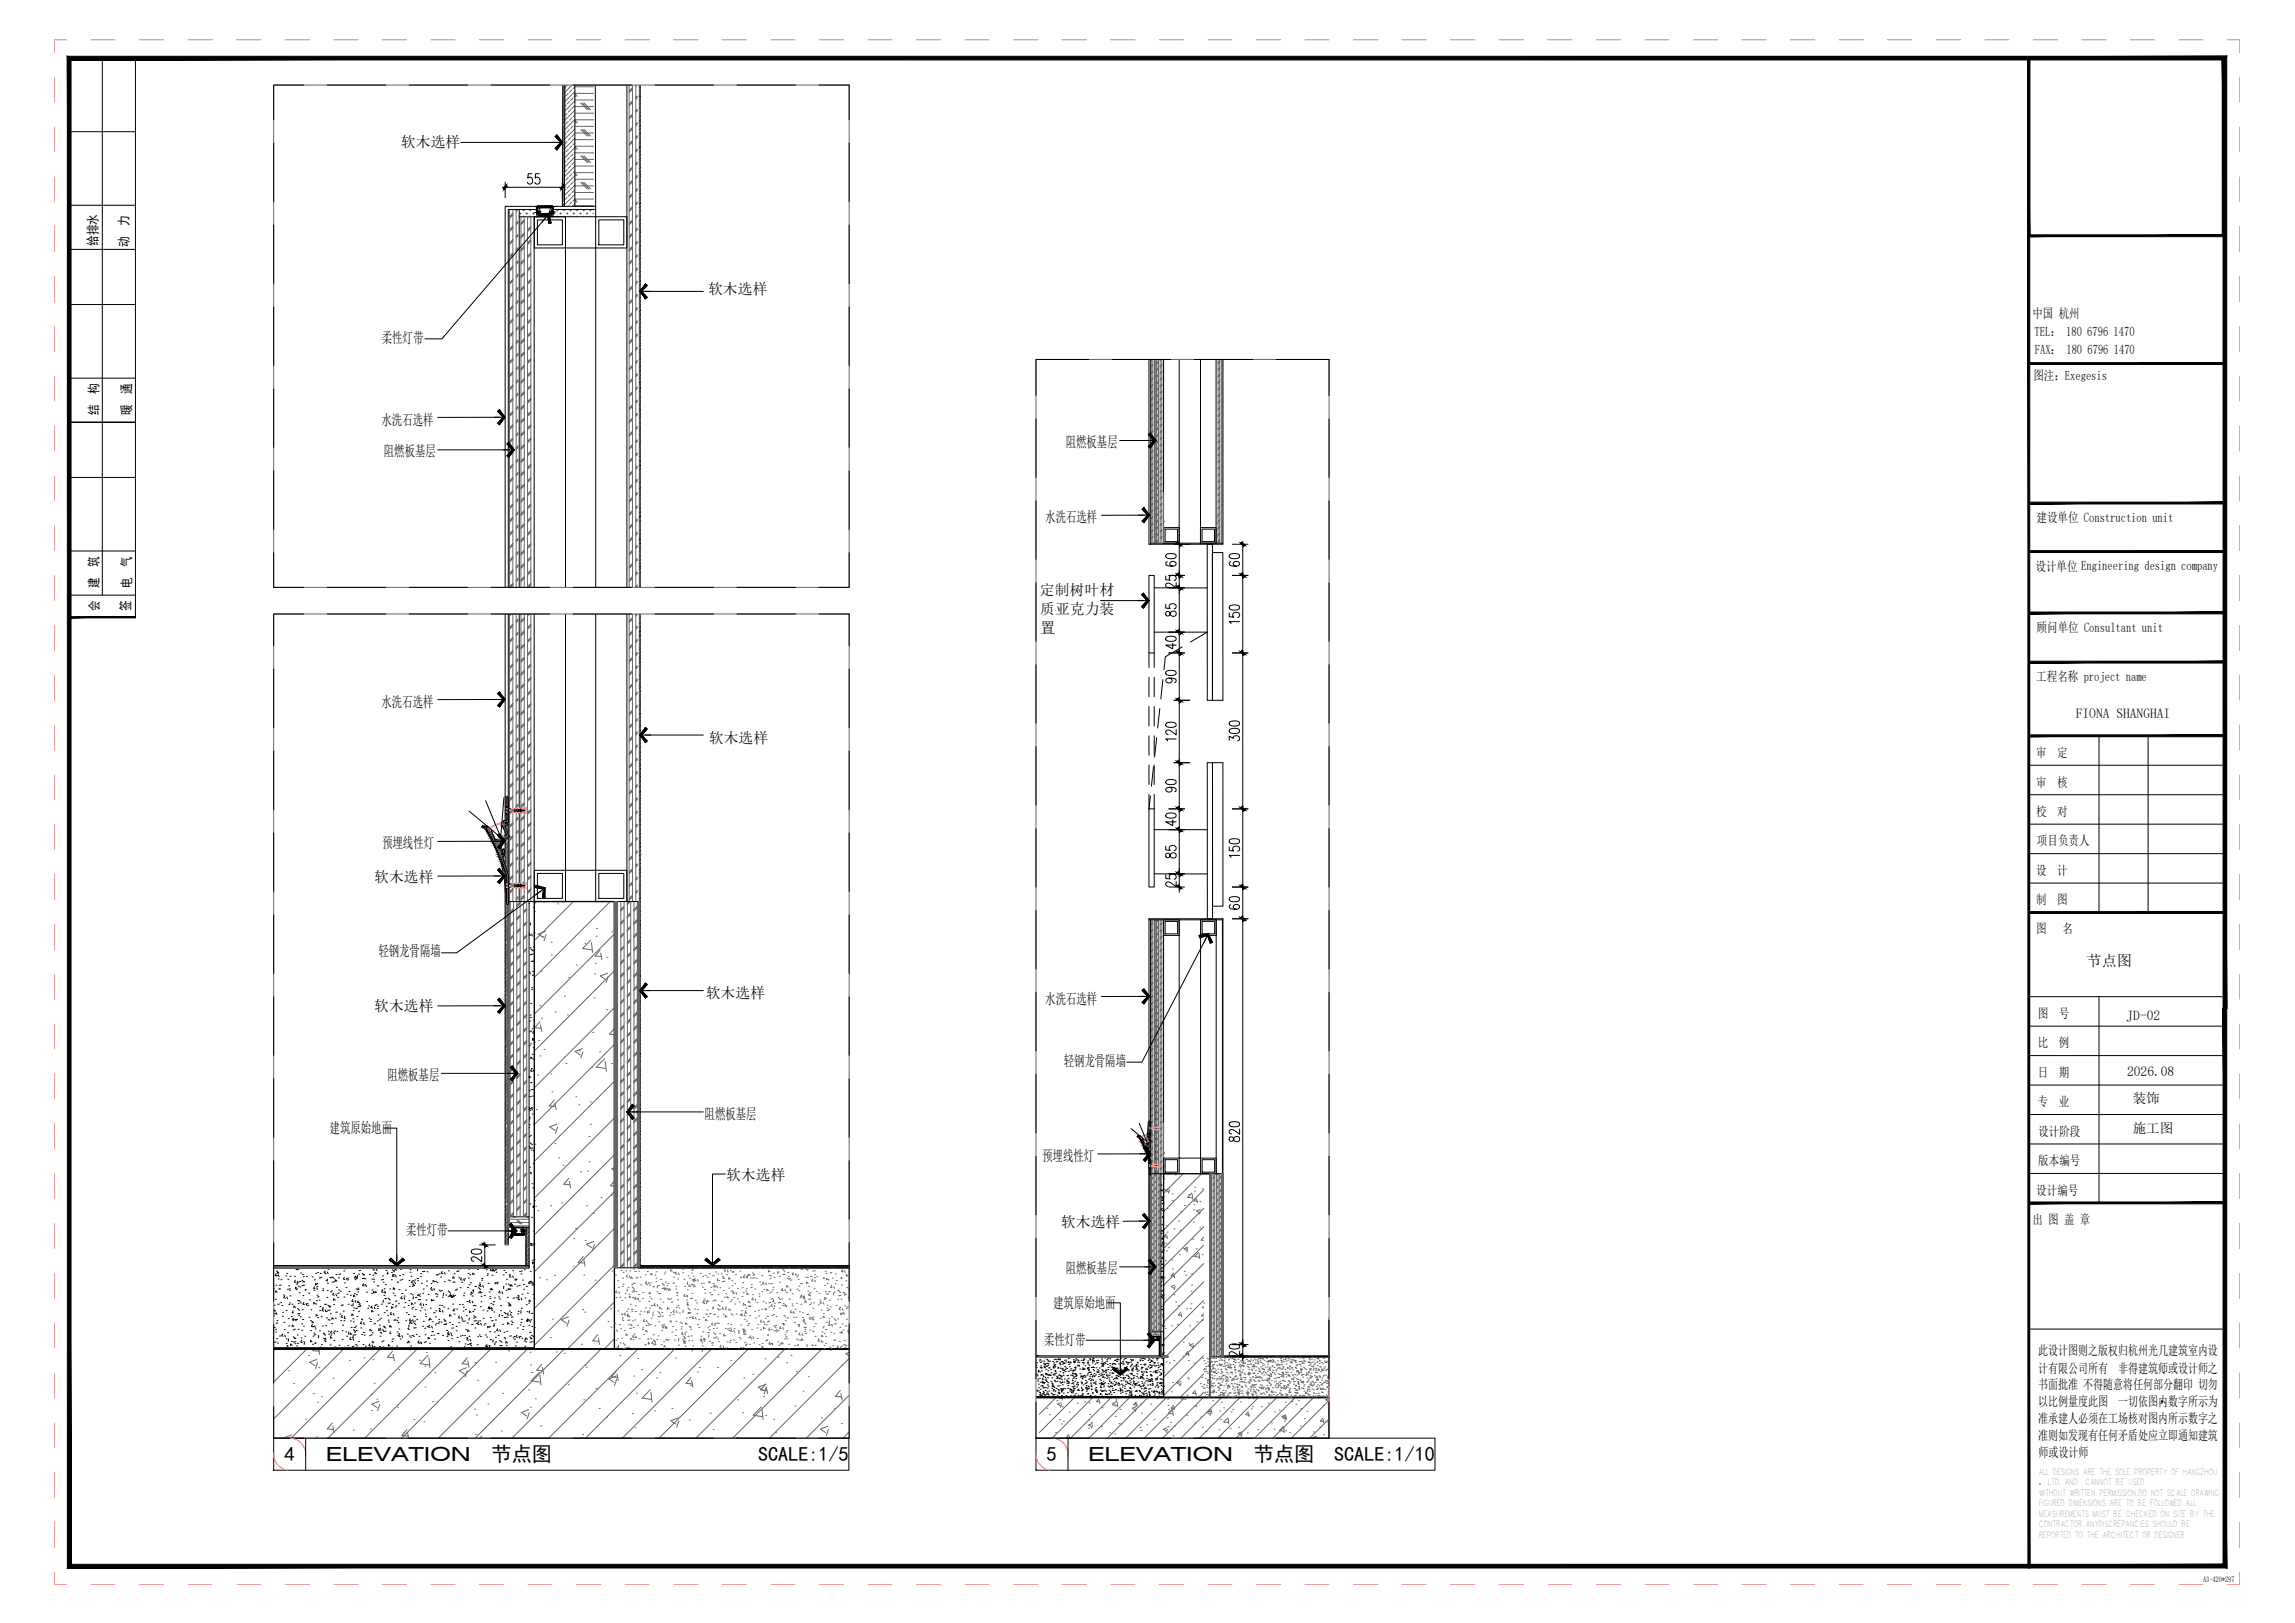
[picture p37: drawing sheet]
<svg xmlns="http://www.w3.org/2000/svg" width="594mm" height="420mm" viewBox="0 0 594 420" stroke-linecap="round" stroke-linejoin="round" font-family="sans-serif">
<defs><g id="words">
<g font-size="5.2">
<text x="73.7" y="378.2">4</text>
<text x="127.2" y="378.3">节点图</text>
<text x="196.2" y="378.3">SCALE:1/5</text>
<text x="271" y="378.2">5</text>
<text x="324.6" y="378.3">节点图</text>
<text x="345.4" y="378.3">SCALE:1/10</text>
</g>
<g font-size="5">
<text x="84.3" y="378.3">ELEVATION</text>
<text x="281.7" y="378.3">ELEVATION</text>
</g>
<g font-size="3.9">
<text x="103.8" y="38.2">软木选样</text>
<text x="183.3" y="76">软木选样</text>
<text x="98.8" y="88.9">柔性灯带</text>
<text x="98.8" y="109.9">水洗石选样</text>
<text x="99.4" y="118.2">阻燃板基层</text>
<text x="275.9" y="115.7">阻燃板基层</text>
<text x="270.6" y="135.2">水洗石选样</text>
<text x="269.2" y="154">定制树叶材</text>
<text x="269.2" y="159">质亚克力装</text>
<text x="269.3" y="163.9">置</text>
<text x="98.8" y="183">水洗石选样</text>
<text x="183.5" y="192.4">软木选样</text>
<text x="98.9" y="219.6">预埋线性灯</text>
<text x="96.9" y="228.4">软木选样</text>
<text x="98" y="247.6">轻钢龙骨隔墙</text>
<text x="540.1" y="250.2">节点图</text>
<text x="96.9" y="261.8">软木选样</text>
<text x="182.7" y="258.3">软木选样</text>
<text x="270.6" y="259.8">水洗石选样</text>
<text x="275.3" y="275.9">轻钢龙骨隔墙</text>
<text x="100.3" y="279.6">阻燃板基层</text>
<text x="85.3" y="293.3">建筑原始地面</text>
<text x="182.4" y="289.6">阻燃板基层</text>
<text x="188" y="305.5">软木选样</text>
<text x="269.8" y="300.6">预埋线性灯</text>
<text x="274.6" y="317.6">软木选样</text>
<text x="105.1" y="319.8">柔性灯带</text>
<text x="275.9" y="329.7">阻燃板基层</text>
<text x="272.6" y="338.5">建筑原始地面</text>
<text x="270.3" y="348.1">柔性灯带</text>
</g>
<g font-size="3.5">
<text x="537.3" y="186">FIONA SHANGHAI</text>
<text x="550.5" y="263.9">JD-02</text>
<text x="550.6" y="278.5">2026.08</text>
<text x="552.1" y="285.5">装饰</text>
<text x="552.1" y="293.4">施工图</text>
</g>
<g font-size="3.4">
<text x="33.2" y="58.5" transform="rotate(-90 33.2 58.5)">力</text>
<text x="25.2" y="63.6" transform="rotate(-90 25.2 63.6)">给排水</text>
<text x="33.2" y="64" transform="rotate(-90 33.2 64)">动</text>
<text x="526.1" y="82.3">中国 杭州</text>
<text x="526.7" y="87">TEL： 180 6796 1470</text>
<text x="526.7" y="91.6">FAX： 180 6796 1470</text>
<text x="25.5" y="101.9" transform="rotate(-90 25.5 101.9)">构</text>
<text x="33.9" y="101.9" transform="rotate(-90 33.9 101.9)">通</text>
<text x="526.3" y="98.3">图注：Exegesis</text>
<text x="25.5" y="107.4" transform="rotate(-90 25.5 107.4)">结</text>
<text x="33.9" y="107.4" transform="rotate(-90 33.9 107.4)">暖</text>
<text x="527.2" y="135.2">建设单位 Construction unit</text>
<text x="25.5" y="146.7" transform="rotate(-90 25.5 146.7)">筑</text>
<text x="33.9" y="146.7" transform="rotate(-90 33.9 146.7)">气</text>
<text x="526.9" y="147.8">设计单位 Engineering design company</text>
<text x="25.5" y="152.2" transform="rotate(-90 25.5 152.2)">建</text>
<text x="33.9" y="152.2" transform="rotate(-90 33.9 152.2)">电</text>
<text x="25.6" y="158.2" transform="rotate(-90 25.6 158.2)">会</text>
<text x="33.7" y="158.2" transform="rotate(-90 33.7 158.2)">签</text>
<text x="527.2" y="163.7">顾问单位 Consultant unit</text>
<text x="527.1" y="176.4">工程名称 project name</text>
<text x="527.1" y="196">审</text>
<text x="532.5" y="196">定</text>
<text x="527.1" y="203.6">审</text>
<text x="532.5" y="203.6">核</text>
<text x="527.1" y="211.2">校</text>
<text x="532.5" y="211.2">对</text>
<text x="527.3" y="218.9">项目负责人</text>
<text x="527.1" y="226.5">设</text>
<text x="532.5" y="226.5">计</text>
<text x="527.1" y="234.1">制</text>
<text x="532.5" y="234.1">图</text>
<text x="527.1" y="241.6">图</text>
<text x="533.9" y="241.6">名</text>
<text x="527.5" y="263.5">图</text>
<text x="532.9" y="263.5">号</text>
<text x="527.5" y="271.1">比</text>
<text x="532.9" y="271.1">例</text>
<text x="527.5" y="278.8">日</text>
<text x="532.9" y="278.8">期</text>
<text x="527.5" y="286.4">专</text>
<text x="532.9" y="286.4">业</text>
<text x="527.6" y="294">设计阶段</text>
<text x="527.6" y="301.7">版本编号</text>
<text x="527.1" y="309.3">设计编号</text>
<text x="526.1" y="316.8">出 图 盖 章</text>
<text x="527.6" y="350.9">此设计图则之版权归杭州光几建筑室内设</text>
<text x="527.6" y="355.3">计有限公司所有</text>
<text x="527.6" y="359.7">书面批准 不得随意将任何部分翻印 切勿</text>
<text x="548.3" y="355.3">非得建筑师或设计师之</text>
<text x="527.6" y="364.1">以比例量度此图</text>
<text x="548.3" y="364.1">一切依图内数字所示为</text>
<text x="527.6" y="368.5">准承建人必须在工场核对图内所示数字之</text>
<text x="527.6" y="372.9">准则如发现有任何矛盾处应立即通知建筑</text>
<text x="527.7" y="377.1">师或设计师</text>
</g>
<text font-size="2.3" x="527.7" y="384.5">， LTD. AND</text>
<g font-size="2.1">
<text x="527.6" y="381.8">ALL DESIGNS ARE THE SOLE PROPERTY OF HANGZHOU</text>
<text x="527.7" y="389.9">FIGURED DIMENSIONS ARE TO BE FOLLOWED ALL</text>
<text x="527.7" y="387.2">WITHOUT WRITTEN PERMISSION.DO NOT SCALE DRAWING</text>
<text x="539.8" y="384.5">CANNOT BE USED</text>
<text x="527.7" y="392.6">MEASUREMENTS MUST BE CHECKED ON SITE BY THE</text>
<text x="527.7" y="395.3">CONTRACTOR ANYDISCREPANCIES SHOULD BE</text>
<text x="527.7" y="398">REPORTED TO THE ARCHITECT OR DESIGNER</text>
</g>
<text font-size="2" x="570.3" y="409.6">A3-420*297</text>
</g></defs>
<g fill="none" stroke="#666" stroke-width=".26">
<path d="M145.7 26.5h.1M145.8 22l-.1 .1M145.8 32.6l-.2 .1M145.8 24.2l-.1 .1M145.8 33.6l-.2 .2M145.9 34.2l.3-.4-.6 .6M145.9 39.7l-.3 .3M145.9 28.5l-.2 .3M145.9 35.9l-.3 .4M146 38.5l.2-.2-.5 .5M146 22.5l-.3 .3M146 23.3l.2-.3-.5 .7"/>
<path d="M146 25l.2-.3-.5 .6M146 32.9l-.4 .4M146.1 27.7l-.4 .5M146.1 22l-.4 .6M146.2 39l-.6 .7M146.2 39.8l-.6 .7M146.2 39.4l-.6 .6M146.2 38.8l-.2 .2M146.2 39.9l-.6 .7M146.2 37.3l-.3 .3M146.2 38.2l-.6 .6M146.2 36l-.6 .7"/>
<path d="M146.2 37.1l-.6 .7 .5-.6M146.2 35.4l-.6 .7M146.2 36.6l-.6 .6M146.2 37.7l-.4 .4M146.2 32.3l-.6 .6M146.2 33.1l-.6 .7M146.2 34l-.6 .6M146.2 34.8l-.6 .7 .6-.6M146.2 32.7h-.1M146.2 32.1l-.1 .1M146.2 32.6l-.6 .7M146.2 34.3l-.6 .7"/>
<path d="M146.2 28.9l-.5 .7M146.2 29.7l-.5 .7M146.2 30.6l-.5 .6M146.2 31.4l-.5 .7M146.2 29.3l-.4 .5M146.2 30.4l-.5 .7M146.2 31.5l-.6 .7M146.2 28.7l-.5 .6M146.2 29.2l-.5 .7M146.2 30.4l-.5 .6M146.2 30.9l-.5 .7M146.2 25.5l-.5 .7"/>
<path d="M146.2 26.4l-.5 .6 .3-.4M146.2 27.2l-.5 .7M146.2 28.1l-.5 .6M146.2 25.9l-.5 .7M146.2 27l-.5 .7M146.2 28.2l-.2 .2M146.2 25.9h.1M146.2 23.9l-.5 .6M146.2 22.6l-.5 .6M146.2 23.7l-.3 .3M146.2 24.8l-.5 .7M146.2 22.5l-.5 .6"/>
<path d="M146.2 23.6l-.5 .6M146.2 24.2l-.4 .5M146.2 25.3l-.5 .6M165.5 29.8l.3-.3-.3 .4M165.5 33.2l.3-.4-.3 .4M165.5 32.6h.1M165.6 38.7l-.1 .1M165.7 37.2l-.2 .2M165.7 25.1l-.2 .3M165.7 23.8l-.2 .2M165.7 25.6l-.2 .3M165.8 22l-.3 .3"/>
<path d="M165.8 22.9l-.3 .3M165.8 24.5l-.1 .1M165.8 25.4l-.3 .3M165.8 26.2l-.3 .3M165.8 27.1l-.3 .3M165.8 27.9l-.3 .3M165.8 28.7l-.3 .4M165.8 30.4l-.3 .3M165.8 31.2l-.3 .4M165.8 32.1l-.3 .3M165.8 32.9l-.3 .3M165.8 33.8l-.3 .3"/>
<path d="M165.8 34.6l-.3 .3M165.8 35.4l-.3 .4M165.8 36.3l-.3 .3M165.8 38.8l-.1 .1M165.8 39.6l-.3 .3 .2-.1M165.8 22.8l-.3 .3M165.8 23.9l-.3 .4M165.8 26.1l-.3 .4M165.8 27.3l-.3 .3M165.8 28.4l-.3 .3M165.8 30.6l-.3 .3M165.8 31.7l-.3 .4"/>
<path d="M165.8 34l-.3 .3 .3-.3M165.8 35.1l-.3 .3M165.8 36.2l-.2 .2M165.8 37.3l-.3 .3M165.8 38.4l-.3 .3M165.8 39.5l-.3 .4M165.8 22.2l-.3 .3M165.8 23.3l-.3 .4M165.8 23.9l-.1 .1M165.8 24.5l-.3 .3M165.8 26.7l-.3 .3M165.8 27.8l-.3 .4"/>
<path d="M165.8 29l-.3 .3M165.8 30.1l-.3 .3M165.8 30.6l-.2 .3M165.8 31.8l-.3 .3M165.8 33.5l-.3 .3M165.8 35.1l-.3 .4M165.8 35.7l-.3 .3M165.8 36.8l-.3 .3M165.8 37.4l-.3 .3M165.8 37.9l-.1 .1M165.8 39.1l-.3 .3M134.5 55.3h.4"/>
<path d="M134.7 55.1v.4M135.3 54.4h.4M135.5 54.2v.4M135.5 55.9v.2M136.2 55.3h.4M136.4 55.1v.4M137 54.4h.5M137.2 54.2v.4M137.2 55.9v.2M137.9 55.3h.4M138.1 55.1v.4M138.7 54.4h.1"/>
<path d="M143.2 55.3h.4M143.4 55.1v.4M144 54.4h.5M144.3 54.2v.4M144.3 55.9v.2M144.9 55.3h.4M145.1 55.1v.4M145.6 45.7h.1M145.6 44.5l.6-.6-.6 .6M145.7 46.7l-.1 .1M145.7 52.8l-.1 .2M145.8 54.4h.4"/>
<path d="M145.8 43.2l-.2 .2M145.9 47.5l-.3 .4M145.9 41.8l-.3 .4M146 51.9l-.4 .4M146 54.2v.4M146 55.9v.2M146 46.9l-.4 .5M146.1 47.9l-.5 .6M146.1 51.6l-.5 .7M146.1 52.5l-.5 .6M146.1 53.3l-.1 .1M146.1 52.8l-.5 .6"/>
<path d="M146.1 51.2l-.5 .7M146.1 51.8l-.2 .3M146.1 52.4h.1M146.1 52.9l-.4 .5M146.1 48.3l-.5 .6M146.1 49.1l-.5 .6M146.1 49.9l-.5 .7M146.1 50.8l-.5 .6M146.1 48.3l-.5 .7M146.1 49.4l-.5 .7M146.1 50.6l-.5 .6M146.1 48.4l-.5 .7"/>
<path d="M146.1 49l-.5 .6M146.1 49.5l-.5 .7M146.1 50.1l-.5 .6M146.1 50.7l-.4 .5M146.1 44.9l-.5 .7M146.1 45.7l-.5 .7M146.1 46.6l-.5 .6M146.1 47.4l-.5 .7M146.1 46.1l-.5 .6M146.1 47.2h.1M146.1 45l-.1 .3M146.1 45.6l-.5 .6"/>
<path d="M146.1 47.3l-.5 .6M146.2 42.4l-.3 .3M146.2 43.2l-.6 .7M146.2 44.1l-.6 .6M146.2 41.6l-.6 .7M146.2 42.7l-.2 .2M146.2 42.2l-.6 .6M146.2 42.8l-.6 .6M146.2 43.3l-.6 .7M146.2 44.5l-.5 .4M146.2 40.7l-.6 .6M146.2 40.5l-.6 .7"/>
<path d="M146.2 41.1l-.6 .6M146.6 55.3h.4M146.8 55.1v.4M147.5 54.4h.4M147.7 54.2v.4M147.7 55.9v.2M148.3 55.3h.5M148.5 55.1v.4M149.2 54.4h.4M149.4 54.2v.4M149.4 55.9v.2M150 55.3h.5"/>
<path d="M150.2 55.1v.4M150.9 54.4h.4M151.1 54.2v.4M151.1 55.9v.2M151.7 55.3h.5M152 55.1v.4M152.6 54.4h.4M152.8 54.2v.4M152.8 55.9v.2M153.5 55.3h.2M165.5 59.9h.1M165.6 59h-.1"/>
<path d="M165.6 40.9l-.1 .1M165.6 56.6l-.1 .1M165.7 45.2l-.2 .2M165.7 45.9l-.2 .2M165.8 49.6l-.3 .3M165.8 40.5l-.3 .3M165.8 41.3l-.3 .3M165.8 42.1l-.3 .4M165.8 43l-.3 .3 .2-.2M165.8 43.8l-.1 .2M165.8 44.7l-.3 .3M165.8 45.5l-.3 .3"/>
<path d="M165.8 46.3l-.3 .4M165.8 47.2l-.3 .3M165.8 48l-.3 .3M165.8 48.8l-.3 .4M165.8 49.7l-.3 .4M165.8 50.5l-.3 .3M165.8 51.4l-.3 .3M165.8 52.2l-.3 .3M165.8 53l-.3 .4M165.8 53.9l-.3 .3M165.8 54.7l-.3 .3 .3-.2M165.8 55.5l-.3 .4"/>
<path d="M165.8 58.1l-.2 .2M165.8 58.9l-.3 .3M165.8 59.7l-.3 .4M165.8 40.6l-.1 .2M165.8 41.8l-.3 .3M165.8 42.9l-.3 .3M165.8 44l-.3 .3M165.8 46.2l-.3 .3M165.8 47.3l-.3 .4M165.8 48.4l-.3 .4M165.8 50.7l-.2 .2M165.8 51.8l-.3 .3"/>
<path d="M165.8 52.9l-.3 .3M165.8 54l-.3 .3M165.8 55.1l-.1 .1M165.8 56.3l-.3 .3M165.8 57.4l-.3 .3M165.8 58.5l-.3 .3M165.8 40.2l-.3 .3M165.8 40.8l-.3 .3M165.8 41.9l-.3 .3M165.8 42.4l-.3 .4M165.8 43.6l-.3 .3M165.8 44.1l-.1 .2"/>
<path d="M165.8 46.9l-.3 .4M165.8 47.5l-.3 .3M165.8 48.6l-.3 .3M165.8 49.2l-.3 .3M165.8 50.3l-.3 .3M165.8 50.9l-.2 .2M165.8 52l-.3 .3M165.8 53.7l-.3 .3M165.8 54.2l-.3 .3M165.8 55.3l-.3 .4M165.8 55.9l-.3 .3M165.8 56.5l-.3 .3"/>
<path d="M165.8 57l-.3 .4M165.8 57.6l-.3 .3M165.8 58.2h-.1M165.8 59.3l-.3 .3M165.6 75.9l-.1 .1M165.6 79.2l-.1 .1M165.6 62.5l-.1 .1M165.6 64.2l-.1 .2M165.6 60l-.1 .2M165.7 68.6l-.2 .2M165.7 66.1l-.2 .2M165.8 67.1l-.3 .4"/>
<path d="M165.8 60.6l-.3 .3M165.8 61.4l-.3 .3M165.8 63.1l-.2 .2M165.8 63.9l-.3 .4M165.8 64.8l-.3 .3M165.8 65.6l-.3 .3M165.8 66.4l-.3 .4M165.8 67.3l-.3 .3M165.8 68.1l-.3 .3M165.8 69l-.3 .3M165.8 69.8l-.3 .3M165.8 70.6l-.3 .4"/>
<path d="M165.8 71.5l-.3 .3M165.8 72.3l-.3 .3M165.8 73.2l-.3 .3M165.8 74l-.3 .3M165.8 74.8l-.3 .3M165.8 77.4l-.3 .2M165.8 78.2l-.3 .3M165.8 79l-.3 .3M165.8 79.9l-.3 .3M165.8 60.7l-.3 .3M165.8 61.8l-.3 .4M165.8 62.9l-.3 .4"/>
<path d="M165.8 65.2l-.3 .3M165.8 66.3l-.3 .3M165.8 67.4l-.3 .3M165.8 69.6l-.3 .4M165.8 70.7l-.3 .4M165.8 71.9l-.3 .3M165.8 73l-.3 .3M165.8 74.1l-.3 .3M165.8 75.2l-.3 .3M165.8 76.3l-.3 .3M165.8 77.4l-.3 .4M165.8 78.5l-.3 .4"/>
<path d="M165.8 79.7l-.2 .2M165.8 60.4l-.3 .3M165.8 61l-.3 .3M165.8 61.5l-.3 .3M165.8 62.1l-.3 .3M165.8 62.6l-.3 .4M165.8 63.2l-.3 .3M165.8 63.8l-.3 .3M165.8 64.3l-.2 .2M165.8 64.9l-.3 .3M165.8 66.6l-.3 .3M165.8 67.7l-.3 .3"/>
<path d="M165.8 68.3l-.3 .3M165.8 68.8l-.3 .3M165.8 69.4l-.3 .3M165.8 70l-.3 .3M165.8 70.5l-.3 .3M165.8 71.1l-.2 .2M165.8 71.6h.1M165.8 72.2l-.3 .3M165.8 73.3l-.3 .3M165.8 73.9l-.3 .3M165.8 74.4l-.3 .4M165.8 75l-.3 .3"/>
<path d="M165.8 75.6l-.3 .3M165.8 76.1l-.3 .4M165.8 76.7l-.3 .3M165.8 77.3l-.3 .3M165.8 77.8l-.3 .3M165.8 78.4l-.1 .1M165.8 79.5l-.3 .3M165.5 89.4l.3-.3-.3 .3M165.5 97.8l.3-.3-.3 .3M165.5 81.8v.1M165.5 99.4v.1M165.6 84.4h-.1"/>
<path d="M165.6 80.2l-.1 .2M165.7 88.7l-.2 .2M165.7 86.3l-.2 .3M165.8 87.4l-.3 .3M165.8 93.1l-.3 .3M165.8 80.7l-.3 .3M165.8 82.4l-.3 .3M165.8 83.2l-.3 .3M165.8 84l-.3 .4M165.8 84.9l-.3 .3M165.8 85.7l-.3 .3M165.8 86.6l-.3 .3"/>
<path d="M165.8 88.2l-.3 .4M165.8 89.9l-.3 .3M165.8 90.7l-.3 .4M165.8 91.6l-.3 .3M165.8 92.4l-.3 .3M165.8 93.3l-.3 .3M165.8 94.1l-.3 .3M165.8 96.6l-.3 .3M165.8 98.3l-.3 .3M165.8 99.1l-.3 .4M165.8 100l-.3 .3M165.8 80.8l-.3 .3"/>
<path d="M165.8 81.9l-.3 .3M165.8 83l-.3 .3M165.8 84.1l-.1 .1M165.8 85.2l-.3 .4M165.8 86.4l-.3 .3M165.8 87.5l-.3 .3M165.8 89.7l-.3 .3M165.8 90.8l-.3 .3M165.8 91.9l-.3 .4M165.8 94.2l-.2 .1M165.8 95.3l-.3 .3M165.8 96.4l-.3 .3"/>
<path d="M165.8 98.6l-.1 .1M165.8 99.7l-.3 .4M165.8 80.6l-.3 .3M165.8 81.2l-.3 .3M165.8 81.7l-.3 .4M165.8 82.3l-.3 .3M165.8 82.9l-.3 .3M165.8 83.4l-.3 .4M165.8 84l-.3 .3M165.8 84.5l-.2 .2M165.8 85.1l-.3 .3M165.8 86.8l-.3 .3"/>
<path d="M165.8 87.9l-.3 .3M165.8 88.5l-.3 .3M165.8 89.6l-.3 .3M165.8 90.2l-.3 .3M165.8 91.3l-.3 .3M165.8 91.8v.1M165.8 93.5l-.3 .4M165.8 94.7l-.3 .3M165.8 95.2l-.3 .3M165.8 95.8l-.3 .3M165.8 96.9l-.3 .3M165.8 98l-.3 .3"/>
<path d="M316.4 98.4h.1M316.5 97.9l-.1 .1M316.5 96.7l-.1 .1M316.5 98.5h-.1M316.6 93.2l-.2 .2M316.6 93.1l-.2 .1M316.6 96.4l-.2 .2M316.6 97.1l-.2 .2M316.6 98.1l-.2 .2M316.6 98.8l-.2 .2M316.6 96.6l-.2 .1M316.6 94.4l-.2 .2"/>
<path d="M316.6 95l-.2 .2M316.6 95.5l-.2 .1M316.6 96.1l-.2 .2M316.6 99.5l-.2 .2M316.6 97.5l-.1 .1M316.6 93.3l-.2 .2M316.6 93.7l-.2 .2M316.6 94.1l-.2 .2M316.6 94.6l-.2 .1M316.6 95.4l-.2 .2M316.6 95.8l-.2 .2M316.6 96.2l-.2 .2"/>
<path d="M316.6 97.9l-.2 .2M316.6 98.3l-.2 .2M316.6 98.7l-.2 .2M316.6 99.2l-.2 .1M316.6 99.9l-.1 .2 .1-.1M316.6 93.8l-.1 .1M316.6 94.3l-.2 .2M316.6 94.9l-.2 .2M316.6 96l-.1 .1M316.6 97.7l-.2 .2M316.6 99.4l-.2 .1M316.6 93.6l-.2 .2"/>
<path d="M316.6 93.9l-.1 .1M316.6 95.3l-.2 .1M316.6 95.6l-.2 .1M316.6 96.7l-.2 .2M316.6 97l-.2 .1M316.6 97.2l-.2 .2M316.6 98.7l-.2 .1M316.6 98.9l-.2 .2M316.6 99.2l-.2 .2M316.6 99.8l-.2 .1M165.5 119.7h.1M165.6 100.5l-.1 .1"/>
<path d="M165.7 106.6l-.2 .2M165.7 112.1l-.2 .2M165.7 107.6l-.2 .3 .1-.2M165.7 119.3l-.2 .3M165.8 113.4l-.3 .3M165.8 101.6l-.3 .4M165.8 102.5l-.3 .3M165.8 103.3l-.3 .3M165.8 104.2l-.3 .3M165.8 105l-.3 .3M165.8 105.8l-.3 .4M165.8 106.7l-.3 .3"/>
<path d="M165.8 107.5l-.3 .3M165.8 108.4l-.3 .3M165.8 109.2l-.3 .3M165.8 110l-.3 .4M165.8 110.9l-.3 .3M165.8 111.7l-.3 .3M165.8 112.6l-.3 .3M165.8 115.1h.1M165.8 115.9l-.3 .3M165.8 116.7l-.3 .4M165.8 117.6l-.3 .3M165.8 118.4l-.3 .3"/>
<path d="M165.8 100.8l-.3 .4M165.8 102l-.3 .3M165.8 103.1l-.3 .3M165.8 105.3l-.3 .3M165.8 106.4l-.3 .3M165.8 108.6l-.3 .4M165.8 109.8l-.3 .3M165.8 113.1l-.3 .3M165.8 114.2l-.3 .3M165.8 115.3l-.3 .4M165.8 116.5l-.3 .3M165.8 118.7l-.3 .3"/>
<path d="M165.8 119.8l-.3 .3M165.8 101.4l-.3 .3M165.8 103.6l-.3 .4M165.8 104.8l-.2 .2M165.8 107l-.3 .3M165.8 108.1l-.3 .4M165.8 108.7l-.3 .3M165.8 109.3l-.3 .3M165.8 110.4l-.3 .3M165.8 110.9l-.3 .4M165.8 111.5l-.3 .3M165.8 112.1h-.1"/>
<path d="M165.8 112.6l-.3 .4M165.8 113.8l-.3 .3M165.8 114.3l-.3 .3M165.8 114.9l-.3 .3M165.8 115.4l-.3 .4M165.8 116l-.3 .3M165.8 116.6l-.3 .3M165.8 117.1l-.3 .3M165.8 117.7l-.3 .3M165.8 118.2l-.3 .4M165.8 118.8l-.1 .2M165.8 119.9l-.3 .4"/>
<path d="M316.4 112.3l.2-.1-.2 .1M316.4 105.6l.2-.2-.2 .3M316.4 107.2l.2-.1-.2 .2M316.4 108.9l.2-.1-.2 .2M316.4 109.8l.2-.2-.2 .2M316.4 110.6l.2-.1-.2 .1M316.4 114l.2-.2-.2 .2M316.4 117.3l.2-.1-.2 .2M316.4 109.4h.1M316.4 118.2h.1M316.5 108.1h-.1M316.5 110.6l-.1 .1"/>
<path d="M316.5 118.7l-.1 .1M316.5 115.6l.1-.1-.2 .2M316.5 100.6h-.1M316.5 108.6h-.1M316.5 112.8l-.1 .1M316.5 111.6l-.1 .2 .2-.2M316.5 102.8l-.1 .1M316.5 101.5l-.1 .1M316.6 115l-.2 .1M316.6 102l-.2 .2M316.6 104.3h.1M316.6 104.5l-.2 .3"/>
<path d="M316.6 106.5l-.2 .2M316.6 103.3l-.2 .2M316.6 106.6l-.2 .2M316.6 118.9l-.2 .1M316.6 100.1l-.2 .1M316.6 103.4l-.2 .2M316.6 105.1l-.2 .2M316.6 111.9l-.2 .1M316.6 112.4l-.2 .2M316.6 113.5l-.2 .2M316.6 106.2l-.2 .2M316.6 107.6l-.1 .1"/>
<path d="M316.6 110.5l-.1 .1M316.6 114.4l-.2 .2M316.6 117.7v.1M316.6 120l-.2 .1M316.6 100.4l-.2 .2M316.6 100.8l-.2 .2M316.6 101.3l-.2 .1M316.6 101.7l-.2 .2M316.6 102.1l-.2 .2M316.6 102.5l-.2 .2M316.6 102.9l-.2 .2M316.6 103.8l-.2 .2"/>
<path d="M316.6 104.2l-.2 .1M316.6 105l-.2 .2M316.6 105.9l-.2 .1M316.6 107.5l-.2 .2M316.6 108l-.2 .1M316.6 108.4l-.2 .1M316.6 110.1l-.2 .1M316.6 110.9l-.2 .2M316.6 111.3l-.2 .2M316.6 111.7l-.2 .2M316.6 112.6l-.2 .1M316.6 113l-.2 .2"/>
<path d="M316.6 113.4l-.2 .2M316.6 114.3l-.2 .1M316.6 114.7l-.2 .1M316.6 115.1l-.2 .1M316.6 116.8l-.2 .1M316.6 117.6l-.2 .2M316.6 118l-.2 .2M316.6 118.4l-.2 .2M316.6 119.3l-.2 .1M316.6 119.7l-.2 .2M316.6 101l-.2 .2M316.6 101.6l-.2 .2"/>
<path d="M316.6 104.4l-.2 .1M316.6 104.9l-.2 .2M316.6 106.1l-.2 .1M316.6 107.2l-.2 .1M316.6 107.7l-.2 .2M316.6 108.3l-.1 .1M316.6 109.4l-.2 .2M316.6 109.9l-.2 .2M316.6 111.1l-.2 .1M316.6 113.3l-.2 .1 .2-.1M316.6 116.1l-.2 .2 .2-.2M316.6 116.6l-.2 .2"/>
<path d="M316.6 118.3l-.2 .2M316.6 119.4l-.2 .2M316.6 100.3l-.2 .2M316.6 100.6l-.1 .1M316.6 100.9l-.2 .2M316.6 102.3l-.2 .2M316.6 102.6l-.2 .2M316.6 103.2l-.2 .1M316.6 103.7l-.2 .2M316.6 104l-.1 .1M316.6 105.7l-.2 .1M316.6 106l-.2 .1"/>
<path d="M316.6 106.8l-.2 .2M316.6 107.4l-.2 .1M316.6 108.2l-.2 .2M316.6 109l-.2 .2M316.6 109.3l-.2 .2M316.6 110.2l-.2 .1M316.6 110.7l-.1 .1M316.6 111l-.2 .2M316.6 112.7l-.2 .2M316.6 114.1l-.2 .1M316.6 115.2l-.2 .2M316.6 115.8l-.2 .1"/>
<path d="M316.6 116.3l-.2 .2M316.6 116.9l-.2 .2M316.6 117.5l-.2 .1M316.6 119.2l-.2 .1M165.6 120.7l-.1 .1M165.6 126.8l-.1 .2M165.7 138.6l-.2 .2M165.7 132.2l-.2 .2M165.7 127.7l-.2 .3 .1-.2M165.7 132.8l-.2 .2M165.7 127.9l-.2 .2M165.8 136.5l-.3 .3"/>
<path d="M165.8 120.1h-.1M165.8 120.9l-.3 .3M165.8 121.8l-.3 .3M165.8 122.6l-.3 .3M165.8 123.4l-.3 .4M165.8 124.3l-.3 .3M165.8 125.1l-.3 .3M165.8 126l-.3 .3M165.8 126.8l-.3 .3M165.8 128.5l-.3 .3M165.8 129.3l-.3 .3M165.8 130.2l-.3 .3"/>
<path d="M165.8 131l-.3 .3M165.8 131.8l-.3 .4M165.8 134.3l-.1 .1M165.8 135.2l-.3 .3M165.8 136l-.3 .3M165.8 136.8l-.3 .4M165.8 137.7l-.3 .3M165.8 139.4l-.1 .1M165.8 122l-.3 .4M165.8 123.1l-.2 .2M165.8 125.4l-.3 .3M165.8 126.5l-.3 .3"/>
<path d="M165.8 128.7l-.3 .3M165.8 129.8l-.3 .4M165.8 130.9l-.3 .4M165.8 133.2l-.3 .3M165.8 134.3l-.3 .3M165.8 135.4l-.3 .3M165.8 137.6l-.2 .2M165.8 138.7l-.3 .4M165.8 139.9l-.3 .3M165.8 121l-.3 .4M165.8 121.6l-.3 .3M165.8 122.2l-.3 .3"/>
<path d="M165.8 122.7l-.3 .4M165.8 123.3l-.3 .3M165.8 123.9l-.3 .3M165.8 124.4l-.3 .3M165.8 125l-.2 .2M165.8 125.5l-.3 .4M165.8 127.2l-.3 .3M165.8 128.4l-.3 .3M165.8 128.9l-.3 .3M165.8 129.5l-.3 .3M165.8 130l-.3 .4M165.8 130.6l-.3 .3"/>
<path d="M165.8 131.2l-.3 .3M165.8 131.7l-.3 .3M165.8 132.3l-.1 .1M165.8 132.8l-.3 .4M165.8 134l-.3 .3M165.8 134.5l-.3 .3M165.8 135.1l-.3 .3M165.8 135.7l-.3 .3M165.8 136.2l-.3 .3M165.8 136.8l-.3 .3M165.8 137.3l-.3 .4M165.8 137.9l-.3 .3"/>
<path d="M165.8 138.5l-.3 .3M165.8 139l-.2 .2M316.4 128.3h.1M316.4 133.6l.2-.1-.2 .2M316.4 139.5l.2-.1-.2 .2M316.4 123.5l.2-.2-.2 .2M316.4 126.8l.2-.1-.2 .2M316.5 138.9l-.1 .1M316.5 128.8l-.1 .1M316.5 122.3l-.1 .1M316.5 131.9h-.1M316.5 121.7l-.1 .1"/>
<path d="M316.5 137.8l-.1 .1M316.5 134.5l-.1 .1M316.5 132.3v.1M316.5 134.8l-.1 .1M316.5 132.4l-.1 .1M316.6 128.1l-.2 .1M316.6 125.2l-.2 .1M316.6 136.7l-.2 .2M316.6 135.4l-.2 .2M316.6 130.7l-.2 .1M316.6 135.7l-.2 .2M316.6 137.4l-.2 .2"/>
<path d="M316.6 125.6l-.2 .1 .2-.1M316.6 131.1l-.2 .2M316.6 138.9l-.2 .2 .2-.1M316.6 122.5l-.2 .2M316.6 132.6l-.2 .2M316.6 136.6l-.2 .1M316.6 139.9l-.2 .2M316.6 124.5l-.2 .1M316.6 128.5h.1M316.6 134.6h-.1M316.6 135.6l-.1 .1M316.6 137.3l-.1 .1"/>
<path d="M316.6 139.5h-.1M316.6 126h.1M316.6 120.1l-.2 .2M316.6 120.5l-.2 .2M316.6 121l-.2 .1M316.6 121.4l-.2 .1M316.6 121.8l-.2 .2M316.6 122.2l-.2 .2M316.6 122.6l-.2 .2M316.6 123l-.2 .2M316.6 123.5l-.2 .1M316.6 123.9l-.2 .2"/>
<path d="M316.6 124.3l-.2 .2M316.6 124.7l-.2 .2M316.6 126.4l-.2 .2M316.6 126.8l-.2 .2M316.6 127.2l-.2 .2 .2-.1M316.6 127.7l-.2 .1M316.6 128.9l-.2 .2M316.6 129.3l-.2 .2M316.6 129.8l-.2 .1M316.6 130.2l-.2 .1M316.6 130.6l-.2 .2M316.6 131l-.2 .2"/>
<path d="M316.6 131.4l-.2 .2M316.6 131.9l-.2 .1M316.6 132.7l-.2 .1M316.6 133.1l-.2 .2M316.6 133.9l-.2 .2M316.6 134.4l-.2 .1M316.6 136l-.2 .2M316.6 136.5l-.2 .1M316.6 136.8l-.2 .2M316.6 137.3l-.2 .2M316.6 138.1l-.1 .1M316.6 138.6l-.2 .1"/>
<path d="M316.6 139.8l-.2 .2M316.6 121.1l-.2 .2M316.6 121.7l-.2 .1M316.6 122.8l-.2 .2M316.6 125l-.2 .2M316.6 126.1l-.2 .2M316.6 127.8l-.2 .1M316.6 128.4l-.2 .1M316.6 129.5l-.2 .1M316.6 130l-.1 .1M316.6 131.7l-.2 .2M316.6 132.8l-.2 .2"/>
<path d="M316.6 133.4l-.2 .1M316.6 135l-.2 .2M316.6 135.6l-.2 .2M316.6 136.2l-.2 .1M316.6 137.8l-.2 .2M316.6 138.4l-.2 .1M316.6 120.3l-.2 .1M316.6 120.8l-.1 .1M316.6 122l-.2 .1M316.6 123.6l-.2 .2M316.6 124.2l-.2 .2M316.6 124.8l-.2 .1"/>
<path d="M316.6 125.3l-.2 .2M316.6 125.9l-.2 .2M316.6 127l-.2 .2M316.6 127.6l-.2 .1M316.6 127.9h-.1M316.6 128.4l-.2 .2M316.6 129l-.2 .1M316.6 129.3l-.2 .1M316.6 129.5l-.2 .2M316.6 129.8l-.2 .2M316.6 130.1l-.2 .2M316.6 130.4l-.2 .1"/>
<path d="M316.6 130.9l-.1 .2M316.6 131.2l-.2 .2M316.6 132.1l-.2 .1M316.6 132.9l-.2 .2M316.6 133.2l-.2 .1M316.6 133.7l-.2 .2M316.6 134l-.2 .2M316.6 134.3l-.2 .2M316.6 134.9l-.2 .1M316.6 136.3l-.2 .1M316.6 137.1l-.2 .2M316.6 137.7l-.2 .1"/>
<path d="M316.6 138h-.1M316.6 139.1l-.2 .2M316.6 139.6l-.2 .2M165.6 146.8l-.1 .1M165.6 141h-.1M165.6 151.2l-.1 .1M165.7 148.1l-.2 .2M165.8 159.2l-.3 .3M165.8 159.4l-.3 .3M165.8 159.8l-.3 .3M165.8 146.3h.1M165.8 140.2l-.3 .3"/>
<path d="M165.8 141l-.3 .4M165.8 141.8l-.3 .4 .3-.3M165.8 142.7l-.3 .3M165.8 143.6l-.3 .3M165.8 144.4l-.3 .3M165.8 145.2l-.3 .4M165.8 146.1l-.3 .3M165.8 146.9l-.3 .3 .1-.1M165.8 147.8l-.3 .3M165.8 148.6l-.3 .3M165.8 149.4l-.3 .4M165.8 150.3l-.3 .3"/>
<path d="M165.8 151.1l-.3 .3M165.8 141l-.3 .3M165.8 142.1l-.1 .1M165.8 143.2l-.3 .3M165.8 144.3l-.3 .3M165.8 145.4l-.3 .4M165.8 147.7l-.3 .3M165.8 148.8l-.3 .3M165.8 149.9l-.3 .3M165.8 140.1l-.3 .4M165.8 141.3l-.3 .3M165.8 142.4l-.3 .3"/>
<path d="M165.8 143l-.3 .3M165.8 144.1l-.3 .3M165.8 144.6l-.3 .4M165.8 145.8l-.3 .3M165.8 147.4l-.3 .4M165.8 149.1l-.3 .4M165.8 149.7l-.3 .3M165.8 150.8l-.3 .3M165.8 151.4l-.3 .3M165.8 151.9l-.1 .1M316.6 140.6h.1M316.6 140.2l-.2 .2"/>
<path d="M316.6 140.1l-.2 .1M316.6 140.5l-.1 .1M165.6 171.8l-.1 .1M165.6 168.6l-.1 .1M165.6 169.5l.2-.2-.3 .3M165.6 177.9l-.1 .1M165.6 161.8l-.1 .1M165.7 179l-.2 .2M165.7 166.2l-.2 .2M165.8 164.8l-.3 .3M165.8 167l-.3 .4M165.8 165.9l-.3 .4"/>
<path d="M165.8 176l-.3 .3M165.8 160l-.3 .4M165.8 160.9l-.3 .3M165.8 161.7l-.3 .3M165.8 162.6l-.3 .3 .1-.2M165.8 164.2l-.2 .2M165.8 165.1l-.3 .3M165.8 166.7l-.3 .4M165.8 167.6l-.3 .3M165.8 170.1l-.3 .3M165.8 170.9l-.3 .4M165.8 171.8l-.3 .3"/>
<path d="M165.8 172.6l-.3 .4M165.8 173.5l-.3 .3M165.8 174.3l-.3 .3M165.8 175.1l-.3 .3M165.8 176.8l-.3 .3M165.8 177.6l-.3 .4M165.8 178.5l-.3 .3M165.8 179.3l-.3 .3M165.8 160.5l-.3 .3M165.8 162.7l-.3 .4M165.8 163.9l-.3 .3M165.8 165l-.3 .3"/>
<path d="M165.8 167.2l-.3 .3M165.8 168.3l-.3 .3M165.8 169.4l-.3 .4M165.8 170.5l-.3 .4M165.8 171.7l-.3 .3M165.8 172.8l-.3 .3M165.8 173.9l-.3 .3M165.8 175l-.3 .3M165.8 176.1l-.3 .3M165.8 177.2l-.2 .2M165.8 178.3l-.3 .4M165.8 179.5l-.3 .3"/>
<path d="M165.8 160.3l-.3 .3M165.8 161.4l-.3 .4M165.8 162l-.3 .3M165.8 163.1l-.1 .1M165.8 163.7l-.3 .3M165.8 165.4l-.3 .3M165.8 166.5l-.3 .3M165.8 168.2l-.3 .3M165.8 168.7l-.3 .4M165.8 169.9l-.2 .1M165.8 172.1l-.3 .3M165.8 173.2l-.3 .3"/>
<path d="M165.8 173.8l-.3 .3M165.8 174.3l-.3 .4M165.8 174.9l-.3 .3M165.8 175.5l-.3 .3M165.8 176.6l-.3 .3M165.8 177.2h.1M165.8 179.4l-.3 .3M165.8 180l-.3 .3M165.5 193.2l.3-.4-.3 .4M165.5 192.1h.1M165.5 187.6l.3-.3-.3 .3M165.6 188h-.1"/>
<path d="M165.6 182.1l-.1 .1M165.6 198.2l-.1 .1M165.7 199.2l-.2 .2M165.7 186.3l-.2 .2M165.8 190.6l-.3 .3M165.8 180.5l-.3 .4M165.8 183.3l-.1 .2M165.8 198.4l-.3 .3M165.8 184.3l-.3 .4M165.8 180.2l-.3 .3M165.8 181l-.3 .3M165.8 183.5l-.2 .3"/>
<path d="M165.8 185.2l-.3 .3M165.8 186l-.3 .3M165.8 186.9l-.3 .3M165.8 188.5l-.2 .3M165.8 189.4l-.3 .3M165.8 190.2l-.3 .3M165.8 191.1l-.3 .3M165.8 191.9l-.3 .3M165.8 192.7l-.3 .4M165.8 193.6l-.3 .3M165.8 194.4l-.3 .3M165.8 195.2l-.3 .4"/>
<path d="M165.8 196.1l-.3 .3M165.8 196.9l-.3 .3M165.8 197.8l-.3 .3M165.8 198.6l-.3 .3M165.8 199.4l-.3 .4M165.8 181.6l-.2 .3M165.8 181.7l-.1 .1M165.8 182.8l-.3 .3M165.8 183.9l-.3 .3M165.8 185l-.3 .4 .2-.3M165.8 188.4l-.3 .3M165.8 189.5l-.3 .3"/>
<path d="M165.8 191.7l-.2 .2M165.8 194l-.3 .3M165.8 195.1l-.3 .3M165.8 196.2l-.1 .1M165.8 197.3l-.3 .3M165.8 199.5l-.3 .4M165.8 181.1l-.3 .3M165.8 182.2l-.3 .3M165.8 185.6l-.3 .3M165.8 186.1l-.3 .4M165.8 186.7l-.3 .3M165.8 187.8l-.3 .3"/>
<path d="M165.8 189l-.3 .3M165.8 190.1l-.2 .2M165.8 191.2l-.3 .3M165.8 192.3l-.3 .3M165.8 193.4l-.3 .4M165.8 194.6l-.3 .3M165.8 195.7l-.3 .3M165.8 196.3l-.3 .3M165.8 196.8l-.3 .3M165.8 197.4h-.1M165.8 198.5l-.3 .3M165.8 199.6l-.3 .3"/>
<path d="M130.8 208.8l.8-1-.8 1M130.8 207.6l.8-.9-.8 1M130.8 209.8v.1M130.8 216.6h.1M130.8 212.1l.8-.9-.8 .9M130.8 206.2v.1M130.9 210.9l-.1 .1M130.9 217l-.1 .2M131 218l-.2 .3M131.1 216.3l.5-.7-.7 .8M131.1 206.2l-.3 .4M131.1 209.5l-.3 .4"/>
<path d="M131.2 211l-.4 .6M131.2 214.1l-.4 .6M131.3 216.6l.3-.4-.7 .9M131.3 212.1l-.5 .6M131.5 213.5l.1-.1-.8 1M131.5 206.2l-.7 .9 .8-.9M131.5 218.7l-.7 1M131.6 207l-.8 .9M131.6 208.7l-.8 .9M131.6 209.5l-.8 1M131.6 210.3l-.8 1M131.6 212l-.8 1"/>
<path d="M131.6 212.9l-.8 .9M131.6 214.5l-.8 1 .1-.1M131.6 214.5h.1M131.6 215.4l-.4 .4M131.6 217l-.8 1M131.6 217.9l-.8 .9 .5-.6M131.6 219.6l-.8 .9M131.6 219.6h-.1M131.6 209l-.2 .2M131.6 210l-.8 1M131.6 212.3l-.8 1M131.6 216.8l-.8 .9"/>
<path d="M131.6 217.9h.1M131.6 219l-.8 .9 .6-.7M131.6 207.2l-.8 1M131.6 208.4l-.7 .7M131.6 208.9l-.5 .5M131.6 210.6h.1M131.6 214l-.8 .9M131.6 215.1l-.8 1M131.6 217.3l-.1 .1M131.6 218.5l-.8 .9M165.6 200.9l-.1 .1M165.6 218.4l-.1 .1"/>
<path d="M165.6 219.4l-.1 .2M165.6 205.3l-.1 .1M165.7 205.3l-.2 .3M165.7 209.6l-.2 .3M165.8 203l-.3 .3M165.8 213.1l-.3 .3M165.8 219.8l-.3 .4M165.8 202.9l-.3 .3M165.8 206.2l-.3 .3M165.8 200.3l-.3 .3M165.8 202.8l-.3 .3M165.8 203.6l-.3 .3"/>
<path d="M165.8 204.5l-.3 .3M165.8 205.3l-.3 .3M165.8 206.1l-.3 .4M165.8 207.8l-.3 .3M165.8 208.7l-.3 .3M165.8 209.5l-.3 .3M165.8 210.3l-.3 .4M165.8 211.2l-.3 .3M165.8 212l-.3 .3M165.8 212.8l-.3 .4M165.8 213.7l-.3 .3M165.8 214.5l-.3 .3"/>
<path d="M165.8 215.3l-.3 .4M165.8 216.2l-.3 .3 .3-.3M165.8 217l-.3 .4M165.8 217.9l-.3 .3M165.8 218.7l-.3 .3M165.8 219.6l-.3 .3M165.8 201.8l-.3 .3M165.8 204l-.3 .3M165.8 207.3l-.3 .4M165.8 208.4l-.3 .4M165.8 210.7l-.3 .3M165.8 211.8l-.3 .3"/>
<path d="M165.8 212.9l-.3 .3M165.8 214l-.3 .3M165.8 215.1l-.3 .4M165.8 217.4l-.3 .3M165.8 218.5l-.3 .3M165.8 200.2l-.3 .3M165.8 200.7l-.3 .4M165.8 201.3l-.3 .3M165.8 201.9l-.3 .3M165.8 202.4l-.3 .4M165.8 203.5l-.1 .2M165.8 204.1l-.3 .3"/>
<path d="M165.8 205.8l-.3 .3M165.8 206.4l-.3 .3M165.8 206.9l-.3 .3M165.8 207.5l-.3 .3M165.8 208l-.3 .4M165.8 208.6l-.3 .3M165.8 209.2l-.3 .3M165.8 209.7l-.3 .3M165.8 210.3l-.2 .2M165.8 211.4l-.3 .3M165.8 212.5l-.3 .4M165.8 214.2l-.3 .3"/>
<path d="M165.8 214.8l-.3 .3M165.8 215.9l-.3 .3M165.8 216.5l-.3 .3M165.8 217.6l-.1 .1M130.8 235.5v.1M130.8 230.1h.1M130.8 234.7v.1M130.8 221.3v.1M130.8 222.1l.8-.9-.8 1M130.8 231.1v.1M130.9 239.9l-.1 .1M130.9 220.9l-.1 .2"/>
<path d="M130.9 237.2l-.1 .2M131 238.3l-.2 .2M131 225.3l-.2 .2 .8-.9-.8 1M131.1 224.1l-.3 .4M131.1 229.6l-.3 .4M131.1 239.4l-.3 .4M131.2 233.5l-.4 .4M131.2 234l-.4 .4M131.2 231.3l-.4 .5M131.2 223.4l.4-.5-.8 1M131.3 232.3l-.5 .6M131.3 238.4l-.5 .7"/>
<path d="M131.4 222.5l-.6 .8M131.4 239.5l-.6 .7M131.5 225.3l-.7 .9M131.5 238.1l-.7 .9 .5-.7M131.5 226.9l-.7 .8M131.5 232.2l-.7 .9M131.5 226.4l-.7 .9M131.6 220.4l-.4 .4M131.6 222.1l-.8 .9M131.6 223.7l-.8 1M131.6 225.4l-.8 1M131.6 226.3l-.8 .9"/>
<path d="M131.6 227.1l-.8 1M131.6 227.9l-.8 1M131.6 228.8l-.8 .9M131.6 229.6l-.8 1M131.6 230.5l-.8 .9M131.6 231.3l-.8 1M131.6 220.1l-.6 .7M131.6 221.2l-.8 1M131.6 223.4l-.8 1M131.6 225.7l-.8 .8M131.6 229l-.4 .5M131.6 230.1l-.7 .8"/>
<path d="M131.6 232.4l-.8 .9M131.6 220.1l-.8 1M131.6 220.7l-.8 1M131.6 221.8l-.6 .7M131.6 222.4l-.8 .9M131.6 223.5l-.2 .2M131.6 224.1l-.8 .9M131.6 225.8l-.8 .9M131.6 226.9l-.8 .9M131.6 227.4l-.8 1M131.6 228l-.8 1M131.6 228.6l-.7 .7"/>
<path d="M131.6 229.1l-.5 .6M131.6 229.7l-.8 .9M131.6 230.2l-.3 .3M131.6 230.8l-.1 .1M131.6 231.4l-.8 .9M131.6 232.5l-.8 1M131.6 233.1l-.8 .9M131.6 233.4h.2M131.6 233.6h.2M131.6 233.7h.2M131.6 233.9h.2M131.6 234h.2"/>
<path d="M131.6 234.1h.2M131.6 234.3h.2M131.6 234.4h.2M131.6 234.5h.2M131.6 234.8h.2M131.6 234.9h.2M131.6 235h.2M131.6 235.1h.2M131.6 235.2h.2M131.6 235.3h.2M131.6 235.4h.2M131.6 235.6h.2"/>
<path d="M131.6 235.7h.2M131.6 235.8h.2M131.6 236h.2M131.6 236.1h.2M131.6 236.2h.2M131.6 236.3h.2M131.6 236.4h.2M131.6 236.5h.2M131.6 236.6h.2M131.6 236.7h.2M131.6 236.8h.2M131.6 236.9h.2"/>
<path d="M131.6 237h.2M131.6 237.1h.2M131.6 237.2h.2M131.6 237.3h.2M131.6 237.4h.2M131.6 237.5h.2M131.6 237.6h.2M131.6 237.7h.2M131.6 237.8h.2M131.6 237.9h.2M131.6 238h.2M131.6 238.1h.2"/>
<path d="M131.6 238.2h.2M131.6 238.3h.2M131.6 238.4h.2M131.6 238.5h.2M131.6 238.6h.2M131.6 238.7h.2M131.6 238.8h.2M131.6 238.9h.2M131.6 239h.2M131.6 239.1h.2M131.6 239.2h.2M131.6 239.3h.2"/>
<path d="M131.6 239.4h.2M131.6 239.5h.2M131.6 239.6h.2M131.6 239.8h.2M131.6 239.9h.2M131.6 240h.2M131.6 239.8l.2 .5M131.6 239.6l.1 .3M131.6 239.6l.1 .1M131.6 239.3l.2 .6M131.6 239.1l.2 .5M131.6 238.9l.2 .5"/>
<path d="M131.6 238.8l.1 .3M131.6 238.7l.2 .5M131.6 238.5l.2 .5M131.6 238.2l.2 .5M131.6 238l.2 .6M131.6 237.8l.2 .5M131.6 237.3l.1 .3M131.6 237l.2 .6M131.6 236.9l.2 .5M131.6 236.6l.2 .5M131.6 236.4l.2 .6M131.6 236.3l.2 .5"/>
<path d="M131.6 236.2l.2 .5M131.6 236l.2 .5M131.6 235.5l.2 .4M131.6 235.3l.2 .5M131.6 235l.2 .5M131.6 234.9l.2 .5M131.6 234.4l.2 .5M131.6 234.3l.2 .5M131.6 234.1l.2 .5M131.6 234l.2 .2M131.6 233.9l.2 .5M131.6 233.7l.2 .5"/>
<path d="M131.6 233.6l.2 .4M131.6 233.4l.2 .5M131.6 240h.1M131.6 239.5h.1M131.6 239.3h.1M131.6 239.1h.1M131.6 238.8v.1M131.6 233.4h.1M131.6 239.1l.1 .4M131.6 236.7l.2 .5M131.6 233.4v.1M131.6 235.8h.1"/>
<path d="M131.6 236.2v.1M131.6 236.5h.1M131.6 236.9h.1M131.6 237.3v.1M131.6 237.8h.1M131.6 238h.1M131.6 238.2v.1M131.6 238.7h.1M131.6 238.9h.1M131.6 239.6h.1M131.6 239.8h.1M131.6 234.9h.1"/>
<path d="M131.6 235.3v.1M131.6 236h.1M131.6 238.5h.1M131.6 239.3v.1M131.6 240l.1 .2M131.6 233.4l.2 .4M131.6 234.2h.1M131.6 238.4h.1M131.6 237.9v.1M131.6 237.7h.1M131.6 237.5h.1M131.6 237.3h.1"/>
<path d="M131.6 237v.1M131.6 236.4h.1M131.6 235.9v.1M131.6 235.5h.1M131.6 235.3h.1M131.6 235v.1M131.6 234.8v.1M131.6 234.4h.1M131.6 233.9v.1M131.6 233.5h.1M131.6 234.7l.2 .5M131.6 234.6l.2 .4"/>
<path d="M131.6 233.5v.1M131.6 234.4v.1M131.6 234h.1M131.7 240h.1M131.7 239.7v.2M131.7 239.5h.1M131.7 239.3h.1M131.7 238.8v.1M131.7 238.6v.1M131.7 234.9h.1M131.7 235.3v.1M131.7 235.6h.1"/>
<path d="M131.7 236.7h.1M131.7 237.1v.1M131.7 237.6h.1M131.7 237.8h.1M131.7 238h.1M131.7 238.5h.1M131.7 238.7h.1M131.7 239.3v.1M131.7 239.6h.1M131.7 235.1v.1M131.7 235.8h.1M131.7 236.5h.1"/>
<path d="M131.7 236.9h.1M131.7 237.3v.1M131.7 238.9h.1M131.7 239.1v.1M131.7 237.5l.1 .3M131.7 237v.1M131.7 234.4h.1M131.7 233.9l.1 .1M131.7 233.5h.1M131.7 233.8h.1M131.7 235.1h.1M131.7 239.9v.1"/>
<path d="M131.7 239.7v.1M131.7 239.6l.1 .2M131.7 239.5v.1M131.7 239.4v.1M131.7 239.4h.1M131.7 239.1h.1M131.7 239l.1 .1M131.7 238.8h.1M131.7 238.5l.1 .2M131.7 238.2h.1M131.7 238.1l.1 .1M131.7 237.8v.1"/>
<path d="M131.7 237.7v.1M131.7 237.6l.1 .1M131.7 237.5h.1M131.7 237.4v.1M131.7 237.1h.1M131.7 237h.1M131.7 236.6h.1M131.7 236.5l.1 .1M131.7 236.2h.1M131.7 235.9l.1 .1M131.7 235.8v.1M131.7 235.5h.1"/>
<path d="M131.7 235.4v.1M131.7 235v.1M131.7 235h.1M131.7 234.7h.1M131.7 234.6h.1M131.7 234.5l.1 .1M131.7 234.3v.1M131.7 234.2v.1M131.7 233.8v.1M131.7 233.4v.1M131.7 235.7h.1M131.7 235.3h.1"/>
<path d="M131.7 233.4l-.1 .3M131.7 236.2v.1M131.7 238.2v.1M131.7 237.3h.1M131.7 234.7v.1M131.7 239.8l.1 .2M131.7 239.6l.1 .1M131.7 239.1l.1 .2M131.7 238.7l.1 .1M131.7 234.3l.1 .2M131.7 233.4l.1 .2M131.7 238.8l.1 .1"/>
<path d="M131.8 233.4h.1M131.8 235.3l-.1 .1M131.8 235.8h-.1M131.8 236v.2M131.8 236.5h-.1M131.8 236.9h-.1M131.8 237.3l-.1 .1M131.8 237.8h-.1M131.8 238.2l-.1 .1M131.8 238.5h-.1M131.8 239.1l-.1 .1M131.8 239.3l-.1 .1"/>
<path d="M131.8 239.8h-.1M131.8 238.7h-.1M131.8 236.7h-.1M131.8 234.9h-.1M131.8 236.2l-.1 .1M131.8 238h-.1M131.8 238.9h-.1M131.8 239.6h-.1M131.8 233.4v.1M131.8 237v.1M131.8 235.5h.1M131.8 235v.1"/>
<path d="M131.8 233.5h.1M131.8 237.8l-.1 .8M131.8 237.4l-.2 .5 .2 .5M131.8 237.1l-.2 .5 .2 .5M131.8 236.9l-.2 .6 .2 .4M131.8 236.7l-.2 .5 .2 .5M131.8 235.3l-.2 .6 .2 .5M131.8 235.2l-.2 .5 .2 .5M131.8 235.1l-.2 .5 .2 .5M131.8 234.6l-.2 .6 .2 .4M131.8 233.4l-.2 .3M131.8 233.5l-.2 .5"/>
<path d="M131.8 233.6l-.2 .5M131.8 233.8l-.2 .5M131.8 233.9l-.2 .5M131.8 234l-.2 .5M131.8 234.2l-.2 .5M131.8 234.4l-.2 .4M131.8 234.5l-.2 .5M131.8 234.8l-.2 .5M131.8 234.9l-.2 .5M131.8 235.5l-.2 .5M131.8 235.6l-.2 .6M131.8 235.8l-.2 .4"/>
<path d="M131.8 235.9l-.2 .5M131.8 236l-.2 .6M131.8 236.2l-.2 .5M131.8 236.4l-.2 .4M131.8 236.5l-.2 .5M131.8 236.8l-.2 .5M131.8 237.2l-.2 .5M131.8 237.5l-.2 .5M131.8 237.6l-.2 .6M131.8 238l-.2 .4M131.8 238.1l-.2 .6M131.8 238.2l-.2 .5"/>
<path d="M131.8 238.4l-.2 .5M131.8 238.5l-.2 .5M131.8 238.7l-.2 .4M131.8 238.8l-.2 .5M131.8 238.9l-.2 .6M131.8 239.1l-.2 .5M131.8 239.2l-.2 .6M131.8 239.4l-.2 .5M131.8 239.5l-.2 .5M131.8 239.7l-.2 .5M131.8 239.8l-.2 .4M131.8 240l-.2 .4"/>
<path d="M131.8 233.5l-.1 .1M131.8 234l-.1 .1M131.8 234.2h.1M131.8 234.4l-.1 .1M131.8 234.7h.1M131.8 238.4l-.1 .1M131.8 236.4l-.1 .1M131.8 233.7l-.1 .1M131.8 239.7v.1M131.8 239.3h.1M131.8 238.8v.1M131.8 239.9h.1"/>
<path d="M131.8 240h.1M131.8 239.8v.1M131.8 239.8h.1M131.8 239.6v.1M131.8 239.6h.1M131.8 239.5h.1M131.8 239.4h.1M131.8 239.3v.1M131.8 239.2v.1M131.8 239.1v.1M131.8 239h.1M131.8 239.1h.1"/>
<path d="M131.8 238.9v.1M131.8 238.8h.1M131.8 238.7v.1M131.8 238.7h.1M131.8 238.5v.1M131.8 238.6v.1M131.8 238.4v.1M131.8 238.4h.1M131.8 238.3h.1M131.8 238.2h.1M131.8 238.1v.1M131.8 238v.1"/>
<path d="M131.8 237.9v.1M131.8 237.8v.1M131.8 237.7v.1M131.8 237.6v.1M131.8 237.5v.1M131.8 237.5h.1M131.8 237.3v.1M131.8 237.2v.1M131.8 237.2h.1M131.8 237.1h.1M131.8 237h.1M131.8 236.9v.1"/>
<path d="M131.8 236.8v.1M131.8 236.7v.1M131.8 236.6v.1M131.8 236.5v.1M131.8 236.4v.1M131.8 236.4h.1M131.8 236.3h.1M131.8 236.2h.1M131.8 236.1v.1M131.8 236v.1M131.8 235.9h.1M131.8 235.8v.1"/>
<path d="M131.8 235.7v.1M131.8 235.6v.1M131.8 235.5v.1M131.8 235.4v.1M131.8 235.3v.1M131.8 235.2v.1M131.8 235.2h.1M131.8 235.1h.1M131.8 235h.1M131.8 234.9v.1M131.8 234.8v.1M131.8 234.7v.1"/>
<path d="M131.8 234.6v.1M131.8 234.5v.1M131.8 234.4v.1M131.8 234.4h.1M131.8 234.2v.1M131.8 234v.2M131.8 234h.1M131.8 233.9h.1M131.8 233.8h.1M131.8 233.6v.1M131.8 233.5v.1M131.8 233.8l-.3 .1"/>
<path d="M131.8 234.7h-.2l-.5 .4M131.8 235.5h-.2l-.8 .9M131.8 236.3h-.2l-.8 1M131.8 237.2h-.2l-.8 .9M131.8 238.8l-.3 .1M131.8 239.7h-.2l-.5 .5M131.8 233.5h-.2l-.3 .3M131.8 234.6h-.2l-.6 .6M131.8 235.7h-.2l-.8 1M131.8 236.8h-.2l-.8 1M131.8 238l-.4 .2M131.8 239.1h-.2l-.5 .5"/>
<path d="M131.8 233.6h-.2l-.8 1M131.8 234.2h-.2l-.8 .9M131.8 234.7h-.2l-.8 .9M131.8 235.3h-.2l-.8 1M131.8 235.9h-.2l-.6 .6M131.8 236.4l-.5 .4M131.8 237h-.2l-.8 1M131.8 237.6l-.3 .1M131.8 238.7h-.2l-.8 .9M131.8 239.8h-.2l-.8 1M131.8 233.7v.1M131.8 237.6h.1"/>
<path d="M131.8 233.6h.1M131.8 234.3v.1M131.8 234.9h.1M131.8 235.1v.1M131.8 235.6h.1M131.8 235.8h.1M131.8 236h.1M131.8 236.5h.1M131.8 236.7h.1M131.8 236.9h.1M131.8 237.1v.1M131.8 237.4h.1"/>
<path d="M131.8 237.8h.1M131.8 238h.1M131.8 238.5h.1M131.8 239.5v.1M131.8 239.9v.1M138.9 233.4l-.6 .6M140.7 233.5h.1M144.4 234h.1M148.4 233.4l-10.1 10.1M158 233.4l-19.7 19.6M159.3 233.4v.1M159.3 233.6v.1"/>
<path d="M159.3 233.8v.1M159.3 234h.1M159.3 234.1v.1M159.3 234.3v.1M159.3 234.5v.1M159.3 234.6v.1M159.3 234.8v.1M159.3 235v.1M159.3 235.2h.1M159.3 235.3v.1M159.3 235.5v.1M159.3 235.7v.1"/>
<path d="M159.3 235.8v.1M159.3 236v.1M159.3 236.2v.1M159.3 236.4h.1M159.3 236.5v.1M159.3 236.7v.1M159.3 236.9h.1M159.3 237v.1M159.3 237.2v.1M159.3 237.4v.1M159.3 237.5v.1M159.3 237.7v.1"/>
<path d="M159.3 237.9v.1M159.3 238.1v.1M159.3 238.2v.1M159.3 238.4v.1M159.3 238.6v.1M159.3 238.7v.1M159.3 238.9v.1M159.3 239.1v.1M159.3 239.3h.1M159.3 239.4v.1M159.3 239.6v.1M159.3 239.8v.1"/>
<path d="M159.3 239.9v.1M159.4 233.4h.1M159.4 233.6h.1M159.4 233.8h.1M159.4 234h.1M159.4 234.1h.1M159.4 234.3h.1M159.4 234.5h.1M159.4 234.6h.1M159.4 234.8h.1M159.4 235h.1M159.4 235.2h.1"/>
<path d="M159.4 235.3h.1M159.4 235.5h.1M159.4 235.7h.1M159.4 235.8h.1M159.4 236h.1M159.4 236.2h.1M159.4 236.4h.1M159.4 236.5h.1M159.4 236.7h.1M159.4 236.9h.1M159.4 237h.1M159.4 237.2h.1"/>
<path d="M159.4 237.4h.1M159.4 237.5h.1M159.4 237.7h.1M159.4 237.9h.1M159.4 238.1h.1M159.4 238.2h.1M159.4 238.4h.1M159.4 238.6h.1M159.4 238.7h.1M159.4 238.9h.1M159.4 239.1h.1M159.4 239.3h.1"/>
<path d="M159.4 239.4h.1M159.4 239.6h.1M159.4 239.8h.1M159.4 239.9h.1M159.6 233.4h.1M159.6 233.6h.1M159.6 233.8h.1M159.6 234h.1M159.6 234.1h.1M159.6 234.3h.1M159.6 234.5h.1M159.6 234.6h.1"/>
<path d="M159.6 234.8h.1M159.6 235h.1M159.6 235.2h.1M159.6 235.3h.1M159.6 235.5h.1M159.6 235.7h.1M159.6 235.8h.1M159.6 236h.1M159.6 236.2h.1M159.6 236.4h.1M159.6 236.5h.1M159.6 236.7h.1"/>
<path d="M159.6 236.9h.1M159.6 237h.1M159.6 237.2h.1M159.6 237.4h.1M159.6 237.5h.1M159.6 237.7h.1M159.6 237.9h.1M159.6 238.1h.1M159.6 238.2h.1M159.6 238.4h.1M159.6 238.6h.1M159.6 238.7h.1"/>
<path d="M159.6 238.9h.1M159.6 239.1h.1M159.6 239.3h.1M159.6 239.4h.1M159.6 239.6h.1M159.6 239.8h.1M159.6 239.9h.1M159.9 233.4v.1M159.9 233.6v.1M159.9 233.8v.1M159.9 234h.1M159.9 234.1v.1"/>
<path d="M159.9 234.3v.1M159.9 234.5v.1M159.9 234.6v.1M159.9 234.8v.1M159.9 235v.1M159.9 235.2h.1M159.9 235.3v.1M159.9 235.5v.1M159.9 235.7v.1M159.9 235.8v.1M159.9 236v.1M159.9 236.2v.1"/>
<path d="M159.9 236.4h.1M159.9 236.5v.1M159.9 236.7v.1M159.9 236.9h.1M159.9 237v.1M159.9 237.2v.1M159.9 237.4v.1M159.9 237.5v.1M159.9 237.7v.1M159.9 237.9v.1M159.9 238.1v.1M159.9 238.2v.1"/>
<path d="M159.9 238.4v.1M159.9 238.6v.1M159.9 238.7v.1M159.9 238.9v.1M159.9 239.1v.1M159.9 239.3h.1M159.9 239.4v.1M159.9 239.6v.1M159.9 239.8v.1M159.9 239.9v.1M165.2 240h.1M165.2 239.9h.1"/>
<path d="M165.2 239.8h.1M165.2 239.7h.1M165.2 239.6h.1M165.2 239.5h.1M165.2 239.4h.1M165.2 239.3h.1M165.2 239.2h.1M165.2 239.1h.1M165.2 239h.1M165.2 238.9h.1M165.2 238.8h.1M165.2 238.6h.1"/>
<path d="M165.2 238.5h.1M165.2 238.4h.1M165.2 238.3h.1M165.2 238.1h.1M165.2 238h.1M165.2 237.9h.1M165.2 237.8h.1M165.2 237.7h.1M165.2 237.6h.1M165.2 237.5h.1M165.2 237.4h.1M165.2 237.2h.1"/>
<path d="M165.2 237h.1M165.2 236.9h.1M165.2 236.8h.1M165.2 236.6h.1M165.2 236.5h.1M165.2 236.4h.1M165.2 236.3h.1M165.2 236.1h.1M165.2 235.9h.1M165.2 235.8h.1M165.2 235.7h.1M165.2 235.6h.1"/>
<path d="M165.2 235.5h.1M165.2 235.4h.1M165.2 235.2h.1M165.2 235h.1M165.2 234.9h.1M165.2 234.8h.1M165.2 234.7h.1M165.2 234.6h.1M165.2 234.5h.1M165.2 234.4h.1M165.2 234.3h.1M165.2 234.1h.1"/>
<path d="M165.2 233.9h.1M165.2 233.8h.1M165.2 233.7h.1M165.2 233.6h.1M165.2 233.5h.1M165.2 233.4h.1M165.2 233.7h.3l-.2 .5 .2 .6M165.2 238.6h.3M165.2 233.9l.3-.1-.2 .6M165.2 234.3l.3-.1-.2 .9M165.2 234.7h.3l-.2 .5M165.2 237.4h.3l-.2 .6"/>
<path d="M165.2 239.2h.3l-.2 .6M165.2 233.4h.3M165.2 233.5h.3M165.2 233.5l.3 .1M165.2 233.6h.3M165.2 234.1h.3M165.2 234.2h.3M165.2 234.3h.3M165.2 234.4h.3M165.2 234.5h.3M165.2 234.6h.3M165.2 234.9h.3"/>
<path d="M165.2 235h.3M165.2 235.1h.3M165.2 235.2h.3M165.2 235.3h.3M165.2 235.4h.3M165.2 235.5h.3M165.2 235.5l.3 .1M165.2 235.6h.3M165.2 235.7h.3M165.2 235.8h.3M165.2 236h.3M165.2 236.1h.3"/>
<path d="M165.2 236.2h.3M165.2 236.3h.3M165.2 236.4h.3M165.2 236.5h.3M165.2 236.6h.3M165.2 236.6l.3 .1M165.2 236.7h.3M165.2 236.9h.3M165.2 237h.3M165.2 237.1h.3M165.2 237.2h.3M165.2 237.3h.3"/>
<path d="M165.2 237.4h.3M165.2 237.6h.3M165.2 237.7h.3M165.2 237.8h.3M165.2 237.9h.3M165.2 238h.3M165.2 238.1h.3M165.2 238.2h.3M165.2 238.3h.3M165.2 238.4h.3M165.2 238.6l.3 .1M165.2 238.7h.3"/>
<path d="M165.2 238.8h.3M165.2 238.9h.3M165.2 239h.3M165.2 239.1h.3M165.2 239.3h.3M165.2 239.4h.3M165.2 239.5h.3M165.2 239.6h.3M165.2 239.7h.3M165.2 239.7l.3 .1M165.2 239.8h.3M165.2 239.9h.3"/>
<path d="M165.2 240h.3M165.2 234.2h.1M165.2 235.7v.1M165.2 237.3h.1M165.2 237.7v.1M165.2 238.8v.1M165.2 239.5v.1M165.3 239.5h.1M165.3 239.3h.1M165.3 239.1h.1M165.3 238.6v.1M165.3 239.8l.2 .5h-.3"/>
<path d="M165.3 239.6l.2 .6M165.3 239.3l.2 .6M165.3 238.9l.2 .5M165.3 238.6l.1 .2M165.3 238.4l.2 .6M165.3 238.3l.2 .6M165.3 238.1l.2 .6M165.3 238l.2 .6-.3-.1M165.3 237.6l.2 .6M165.3 237.1l.2 .6M165.3 236.5l.2 .5M165.3 236.4l.2 .6"/>
<path d="M165.3 236.1l.2 .5M165.3 235.8l.2 .6M165.3 235.7l.2 .5M165.3 235.4l.2 .5M165.3 235.2l.2 .6M165.3 235.1l.2 .6M165.3 234.8l.2 .6M165.3 234.4l.2 .6M165.3 234l.2 .5M165.3 233.8l.2 .6M165.3 233.6l.2 .6M165.3 233.5l.1 .3"/>
<path d="M165.3 233.4l.2 .5M165.3 240h.1M165.3 238.8v.1M165.3 233.4l.1 .1M165.3 239.1l.2 .7M165.3 238.7l.2 .6M165.3 233.4v.1M165.3 235.1v.1M165.3 235.3v.1M165.3 235.8h.1M165.3 236.5h.1M165.3 236.9h.1"/>
<path d="M165.3 237.1v.1M165.3 237.6h.1M165.3 237.8h.1M165.3 238h.1M165.3 239.3v.1M165.3 239.6h.1M165.3 234.9h.1M165.3 237.3v.1M165.3 238.5h.1M165.3 238.9h.1M165.3 239.8h.1M165.3 237.7h.1"/>
<path d="M165.3 237.5h.1M165.3 237v.1M165.3 236.8v.1M165.3 236.2v.8l.2 .5M165.3 235.7h.1M165.3 235.3h.1M165.3 235v.1M165.3 234.4h.1M165.3 234.2h.1M165.3 233.5h.1M165.3 233.4l.2 .4h-.3M165.3 238.2v.4"/>
<path d="M165.3 237.9v.1M165.3 237.3h.1M165.3 236.4h.1M165.3 234.6v.1M165.3 233.9v.1M165.3 236l.2 .6M165.3 235.5l.2 .6M165.3 233.5v.1M165.3 234h.1M165.3 233.4h.1M165.3 233.8h.1M165.3 234.4v.1"/>
<path d="M165.4 239.1v.7M165.4 239.5h.1M165.4 239.3h.1M165.4 238.8v.1M165.4 238.6v.7M165.4 240h.1M165.4 233.4l-.1 .3M165.4 239.6v.7M165.4 237.6l-.1 .7M165.4 236l.1 .8h-.3M165.4 233.7l-.1 .3M165.4 235.1l-.1 .3"/>
<path d="M165.4 235.4l-.1 .3M165.4 235.6l-.1 .2M165.4 235.8l-.1 .3M165.4 238.5l-.1 .2M165.4 234.9h.1M165.4 235.3v.1M165.4 235.8h.1M165.4 236.9h.1M165.4 237.3v.1M165.4 237.8h.1M165.4 238h.1M165.4 238.5h.1"/>
<path d="M165.4 238.9h.1M165.4 239.3v.1M165.4 236.5h.1M165.4 239.6h.1M165.4 236.2v.2M165.4 239.9v.1M165.4 239.5v.1M165.4 239.2v.1M165.4 238.6v.1M165.4 238.4h.1M165.4 237.9v.1M165.4 237.5h.1"/>
<path d="M165.4 237.4v.1M165.4 237.3h.1M165.4 237v.1M165.4 237h.1M165.4 236.8v.1M165.4 236.4h.1M165.4 236.1h.1M165.4 235.9v.1M165.4 235.9h.1M165.4 235.5h.1M165.4 235.4v.1M165.4 235.3h.1"/>
<path d="M165.4 235v.1M165.4 234.8v.1M165.4 234.4h.1M165.4 234h.1M165.4 233.9v.1M165.4 233.9h.1M165.4 233.5v.1M165.4 233.5h.1M165.4 233.4h.1M165.4 238v.2M165.4 239.6v.2M165.4 238.9v.2"/>
<path d="M165.4 233.4v.1M165.4 233.6v.2M165.4 233.8h.1M165.4 234v.1M165.4 234.1v.1M165.4 234.2h.1M165.4 234.2v.2M165.4 234.5v.3M165.4 234.9v.1M165.4 235.1h.1M165.4 235.2v.1M165.4 235.4h.1"/>
<path d="M165.4 235.5v.2M165.4 235.7v.1M165.4 235.8v.1M165.4 236v.2M165.4 236.2h.1M165.4 236.4v.3M165.4 236.9v.1M165.4 237.1v.1M165.4 237.2v.1M165.4 237.4h.1M165.4 237.8v.2M165.4 238.5v.1"/>
<path d="M165.4 238.7v.2M165.4 239.1v.1M165.4 239.4v.1M165.4 234.4v.1M165.4 239.8l.1 .2M165.4 239.3l.1 .2M165.4 238.9l.1 .2M165.4 238.2l.1 .2M165.4 237.2l.1 .2M165.4 234.9l.1 .1M165.4 233.8l.1 .3-.3-.1M165.4 233.4l.1 .2"/>
<path d="M165.4 235.1v.1M165.4 236.7v.1M165.4 238.2v.3M165.4 239.8v.2M165.5 233.4h.1M165.5 238.2h.1M165.5 237.7h.1M165.5 237.5h.1M165.5 237.3h.1M165.5 236.6h.1M165.5 236.4h.1M165.5 236.2h.1"/>
<path d="M165.5 235.9v.1M165.5 235.7h.1M165.5 235.3h.1M165.5 234.8v.1M165.5 234.6h.1M165.5 234.2h.1M165.5 233.9v.1M165.5 233.7h.1M165.5 233.5h.1M165.5 233.4v.1M165.5 238.4h.1M165.5 237.9v.1"/>
<path d="M165.5 237v.1M165.5 236.8v.1M165.5 235.5h.1M165.5 235v.1M165.5 234.4h.1M165.5 236.2l-.2 .5 .2 .6M165.5 233.4l-.2 .4M165.5 235.3l-.1 .2M165.5 235.8l-.1 .2M165.5 237.8l-.1 .2M165.5 238.2l-.1 .2M165.5 233.5v.1"/>
<path d="M165.5 233.8h.1M165.5 234.4v.1M165.5 234.7h.1M165.5 234h.1M165.5 233.7l-.3 .1M165.5 236.8l-.3 .1M165.5 238.9h.1M165.5 238.4v.1M165.5 238h.1M165.5 237.7v.1M165.5 237.1h.1M165.5 236.9h.1"/>
<path d="M165.5 236.7h.1M165.5 236.4v.1M165.5 235.1h.1M165.5 239.6l-.2 .6M165.5 237.8l-.2 .6M165.5 237.1l-.2 .6 .2 .6M165.5 236.3l-.2 .6 .2 1M165.5 236.7l-.2 .6 .2 .5M165.5 234.5l-.2 .5 .2 .5M165.5 234.1l-.2 .6 .2 .5h-.3M165.5 234l-.2 .5 .1 .3M165.5 233.6l-.2 .5 .2 .5"/>
<path d="M165.5 234.6v.1M165.5 234.8h.1M165.5 234.9l-.1 .2M165.5 235.7v.1M165.5 236h.1M165.5 236.6v.1M165.5 237.4l-.1 .4M165.5 238.7l-.2 .4M165.5 238.8v.1M165.5 239.1h.1M165.5 239.3h.1M165.5 239.5v.1"/>
<path d="M165.5 239.8h.1M165.5 240h.1M165.5 233.4l-.1 .2M165.5 234.6l-.1 .2M165.5 235l-.2 .6M165.5 235.1l-.1 .2M165.5 235.4l-.2 .6M165.5 235.6l-.1 .2M165.5 235.8l-.2 .6M165.5 236l-.1 .2M165.5 236.5l-.1 .2M165.5 236.6l-.2 .5"/>
<path d="M165.5 236.9l-.1 .2M165.5 237l-.2 .5M165.5 237.6l-.2 .5M165.5 238l-.1 .2M165.5 238.3l-.2 .6M165.5 238.5l-.1 .2M165.5 238.7l-.2 .6M165.5 238.9l-.1 .2M165.5 239l-.2 .6M165.5 239.4l-.1 .2M165.5 239.4l-.2 .6M165.5 239.8l-.1 .2"/>
<path d="M165.5 239.9l-.2 .5M165.5 234h-.3h.3M165.5 234.4h-.3M165.5 234.8l-.3 .1M165.5 235.3h-.3M165.5 236h-.3h.3M165.5 236.4h-.3M165.5 237.5h-.3l.3 .1M165.5 238h-.3M165.5 238.4h-.3M165.6 238.6l-.1 .1M165.6 225.4l-.1 .1"/>
<path d="M165.6 239.7l-.1 .1M165.7 238.9l-.2 .2M165.8 225.4l-.3 .4M165.8 226.6l-.3 .3M165.8 221.2h.1M165.8 229.4l-.3 .3M165.8 230.4l-.2 .4 .2-.3M165.8 222.1l-.3 .3M165.8 222.9l-.3 .4M165.8 223.7l-.3 .4M165.8 224.6l-.3 .3M165.8 226.3h.1"/>
<path d="M165.8 227.1l-.3 .3M165.8 227.9l-.3 .4M165.8 228.8l-.3 .3M165.8 229.6l-.3 .3 .2-.2M165.8 231.3l-.3 .3M165.8 232.1l-.3 .3M165.8 233l-.3 .3M165.8 233.8l-.3 .3M165.8 234.6l-.3 .4M165.8 235.5l-.3 .3M165.8 236.3l-.3 .3M165.8 237.2l-.3 .3"/>
<path d="M165.8 238l-.3 .3h-.3M165.8 220.7l-.2 .2M165.8 221.8l-.3 .3M165.8 224.1l-.3 .3M165.8 225.2l-.1 .1M165.8 226.3l-.3 .3M165.8 227.4l-.3 .3M165.8 228.5l-.3 .3M165.8 230.7l-.2 .3M165.8 231.9l-.3 .3M165.8 234.1l-.3 .3M165.8 235.2l-.2 .2"/>
<path d="M165.8 237.4l-.3 .4-.3-.1M165.8 238.5l-.3 .4M165.8 239.7h-.1M165.8 220.4l-.3 .3M165.8 221l-.3 .3M165.8 221.5l-.3 .3M165.8 222.6l-.3 .4M165.8 223.2l-.3 .3M165.8 223.8l-.2 .1M165.8 224.3l-.3 .3M165.8 226l-.3 .3M165.8 227.1l-.3 .4"/>
<path d="M165.8 227.7l-.3 .3M165.8 228.3l-.3 .3M165.8 229.9l-.3 .4M165.8 231.1h.1M165.8 231.6l-.3 .4M165.8 232.8l-.3 .3M165.8 233.3l-.3 .3M165.8 233.9l-.3 .3M165.8 234.4l-.3 .4h-.3M165.8 235l-.3 .3M165.8 235.6l-.3 .3h-.3M165.8 236.1l-.3 .3"/>
<path d="M165.8 236.7l-.3 .3M165.8 237.2l-.3 .4M165.8 237.8l-.1 .1M165.8 238.9l-.3 .4-.3-.1M130.8 240.6h.1M130.8 251.4h.1M130.9 257.5l-.1 .1M130.9 244.3l-.1 .2M131 258.5l-.2 .2M131 248.6l-.2 .3M131 244.4l-.2 .3M131.1 258.7l-.3 .4"/>
<path d="M131.1 252.8l-.3 .4M131.1 245.4l-.3 .4M131.1 253l-.3 .4M131.2 251.5l-.4 .5M131.2 257.3l-.4 .5M131.2 252.5l-.4 .6M131.3 258.7l-.5 .6M131.3 242.7l-.5 .7M131.4 259.7l-.6 .7M131.4 251.6l-.6 .8M131.4 247l-.6 .8M131.5 245.6l-.7 .8"/>
<path d="M131.5 251.4l-.7 .9M131.5 246.6l-.7 .9M131.6 240.1h.2M131.6 240.2h.2M131.6 240.3h.2M131.6 240.4h.2M131.6 240.6h.2M131.6 240.7h.2M131.6 240.8h.2M131.6 241h.2M131.6 241.1h.2M131.6 241.2h.2"/>
<path d="M131.6 241.3h.2M131.6 241.4h.2M131.6 241.5h.2M131.6 241.6h.2M131.6 241.7h.2M131.6 241.8h.2M131.6 241.9h.2M131.6 242h.2M131.6 242.1h.2M131.6 242.2h.2M131.6 242.3h.2M131.6 242.4h.2"/>
<path d="M131.6 242.5h.2M131.6 242.7h.2M131.6 242.8h.2M131.6 242.9h.2M131.6 243.1h.2M131.6 243.2h.2M131.6 243.3h.2M131.6 243.4h.2M131.6 243.6h.2M131.6 243.8h.2M131.6 243.9h.2M131.6 244h.2"/>
<path d="M131.6 244.1h.2M131.6 244.2h.2M131.6 244.4h.2M131.6 244.5h.2M131.6 244.8h.2M131.6 244.9h.2M131.6 245h.2M131.6 245.1h.2M131.6 245.2h.2M131.6 245.3h.2M131.6 245.4h.2M131.6 245.5h.2"/>
<path d="M131.6 245.6h.2M131.6 245.8h.2M131.6 245.9h.2M131.6 246h.2M131.6 246.1h.2M131.6 246.2h.2M131.6 246.3h.2M131.6 246.4h.2M131.6 246.5h.2M131.6 246.6h.2M131.6 246.7h.2M131.6 246.8h.2"/>
<path d="M131.6 246.9h.2M131.6 247h.2M131.6 247.2h.2M131.6 247.3h.2M131.6 247.4h.2M131.6 247.5h.2M131.6 247.6h.2M131.6 247.7h.2M131.6 247.8h.2M131.6 247.9h.2M131.6 248.1h.2M131.6 248.2h.2"/>
<path d="M131.6 248.3h.2M131.6 248.4h.2M131.6 248.5h.2M131.6 248.6h.2M131.6 248.7h.2M131.6 248.8h.2M131.6 248.9h.2M131.6 249h.2M131.6 249.2h.2M131.6 249.3h.2M131.6 249.4h.2M131.6 249.5h.2"/>
<path d="M131.6 249.6h.2M131.6 249.8h.2M131.6 249.9h.2M131.6 250h.2M131.6 250.1h.2M131.6 250.2h.2M131.6 250.3h.2M131.6 250.4h.2M131.6 250.5h.2M131.6 250.6h.2M131.6 250.7h.2M131.6 250.8h.2"/>
<path d="M131.6 250.9h.2M131.6 251.1h.2M131.6 251.2h.2M131.6 251.3h.2M131.6 251.4h.2M131.6 251.5h.2M131.6 251.6h.2M131.6 251.7h.2M131.6 251.8h.2M131.6 251.9h.2M131.6 252h.2M131.6 252.1h.2"/>
<path d="M131.6 252.2h.2M131.6 252.3h.2M131.6 252.4h.2M131.6 252.5h.2M131.6 252.6h.2M131.6 252.8h.2M131.6 252.9h.2M131.6 253h.2M131.6 253.2h.2M131.6 253.3h.2M131.6 253.4h.2M131.6 253.5h.2"/>
<path d="M131.6 253.6h.2M131.6 253.7h.2M131.6 253.9h.2M131.6 254h.2M131.6 254.1h.2M131.6 254.2h.2M131.6 254.3h.2M131.6 254.4h.2M131.6 254.5h.2M131.6 254.6h.2M131.6 254.7h.2M131.6 254.8h.2"/>
<path d="M131.6 254.9h.2M131.6 255h.2M131.6 255.1h.2M131.6 255.2h.2M131.6 255.3h.2M131.6 255.4h.2M131.6 255.6h.2M131.6 255.7h.2M131.6 255.8h.2M131.6 255.9h.2M131.6 256h.2M131.6 256.1h.2"/>
<path d="M131.6 256.2h.2M131.6 256.3h.2M131.6 256.4h.2M131.6 256.5h.2M131.6 256.6h.2M131.6 256.7h.2M131.6 256.8h.2M131.6 257h.2M131.6 257.1h.2M131.6 257.2h.2M131.6 257.3h.2M131.6 257.4h.2"/>
<path d="M131.6 257.5h.2M131.6 257.6h.2M131.6 257.7h.2M131.6 257.8h.2M131.6 257.9h.2M131.6 258h.2M131.6 258.1h.2M131.6 258.2h.2M131.6 258.3h.2M131.6 258.4h.2M131.6 258.5h.2M131.6 258.6h.2"/>
<path d="M131.6 258.7h.2M131.6 258.8h.2M131.6 259h.2M131.6 259.2h.2M131.6 259.3h.2M131.6 259.4h.2M131.6 259.5h.2M131.6 259.6h.2M131.6 259.7h.2M131.6 259.8h.2M131.6 259.9h.2M131.6 260h.2"/>
<path d="M131.6 259.8l.2 .5M131.6 259.6l.2 .6M131.6 259.4l.2 .5M131.6 259.2l.2 .5M131.6 259.1l.2 .5M131.6 258.9l.2 .5M131.6 258.8l.2 .5M131.6 258.6l.2 .5M131.6 258.5l.2 .5M131.6 258.4l.2 .1M131.6 258.2l.2 .5M131.6 258l.2 .6"/>
<path d="M131.6 257.9l.2 .5M131.6 257.6l.2 .5M131.6 257.2l.2 .5M131.6 256.9l.2 .4M131.6 256.5l.2 .5M131.6 256.3l.2 .5M131.6 256l.2 .5M131.6 255.9l.2 .5M131.6 255.6l.2 .5M131.6 255.3l.1 .2M131.6 255.2l.2 .4M131.6 254.7l.2 .5"/>
<path d="M131.6 254.6l.1 .3M131.6 254l.1 .3M131.6 253.9l.2 .5M131.6 253.6l.2 .4M131.6 253.4l.2 .5M131.6 253.2l.2 .4M131.6 252.8l.2 .4M131.6 252.7l.2 .5M131.6 252.4l.1 .4M131.6 252.2l.2 .6M131.6 252.1l.2 .5M131.6 252l.1 .3"/>
<path d="M131.6 251.8l.2 .5M131.6 251.4l.2 .5M131.6 251.2l.1 .2M131.6 250.9l.2 .6M131.6 250.7l.1 .2M131.6 250.5l.2 .5M131.6 250.3l.2 .4M131.6 250.1l.2 .5M131.6 250l.1 .3M131.6 249.8l.2 .5M131.6 249.6l.2 .6M131.6 249.5l.2 .5"/>
<path d="M131.6 249.3l.2 .6M131.6 249.2l.2 .5M131.6 249.1l.2 .4M131.6 248.9l.2 .5M131.6 248.5l.2 .5M131.6 248.2l.2 .5M131.6 248l.2 .6M131.6 247.9l.2 .5M131.6 247.8l.2 .5M131.6 247.5l.2 .5M131.6 247.3l.1 .3M131.6 247l.2 .5"/>
<path d="M131.6 246.9l.2 .5M131.6 246.8l.2 .4M131.6 246.5l.2 .5M131.6 246.3l.2 .5M131.6 246l.2 .5M131.6 245.6l.2 .5M131.6 245.5l.2 .5M131.6 245.3l.2 .5M131.6 245.2l.2 .4M131.6 245l.1 .3v-.2M131.6 244.9l.2 .5M131.6 244.7l.2 .5"/>
<path d="M131.6 244.6l.2 .5M131.6 244.5l.2 .4M131.6 244.1l.2 .5M131.6 244l.1 .2M131.6 243.9l.2 .5M131.6 243.4l.1 .3M131.6 243l.1 .3M131.6 242.9l.1 .1M131.6 242.7l.2 .5M131.6 242.5l.1 .4M131.6 242.5l.2 .4M131.6 242.3l.2 .5"/>
<path d="M131.6 242.1l.1 .3M131.6 242l.2 .5M131.6 241.8l.2 .5M131.6 241.6l.2 .4M131.6 241.4l.2 .5M131.6 241.1l.2 .5M131.6 240.9l.2 .6M131.6 240.8l.2 .3M131.6 240.7l.2 .2M131.6 240.5l.2 .5M131.6 240.4l.1 .2M131.6 240.2l.2 .5"/>
<path d="M131.6 240.1l.1 .3M131.6 255.6h.1M131.6 255.3v.1M131.6 255.1h.1M131.6 254.9h.1M131.6 254.7h.1M131.6 254.4v.1M131.6 254h.1M131.6 253.6h.1M131.6 253.3v.1M131.6 253.1h.1M131.6 252.9h.1"/>
<path d="M131.6 252.7h.1M131.6 252.4v.1M131.6 252h.1M131.6 251.8h.1M131.6 251.3v.1M131.6 251.1h.1M131.6 250.9h.1M131.6 250.7h.1M131.6 250.4v.1M131.6 250.2h.1M131.6 244.2h.1M131.6 244h.1"/>
<path d="M131.6 243.5h.1M131.6 243.3h.1M131.6 243.1h.1M131.6 242.8v.1M131.6 242.4h.1M131.6 242.2h.1M131.6 242h.1M131.6 241.5h.1M131.6 241.1h.1M131.6 240.8v.1M131.6 240.4h.1M131.6 251.6l.1 .4"/>
<path d="M131.6 251.2l.1 .4M131.6 250.7l.1 .4M131.6 240.5h.1M131.6 246.7v.1M131.6 247.4h.1M131.6 248.1h.1M131.6 248.3h.1M131.6 248.5h.1M131.6 248.7v.1M131.6 248.9v.1M131.6 249.2h.1M131.6 249.6h.1"/>
<path d="M131.6 249.8v.1M131.6 250.5h.1M131.6 250.9v.1M131.6 251.4h.1M131.6 251.8v.1M131.6 257.7h.1M131.6 258.1h.1M131.6 258.3v.1M131.6 258.5v.1M131.6 259h.1M131.6 259.2h.1M131.6 259.4v.1"/>
<path d="M131.6 259.9h.1M131.6 246.3h.1M131.6 246.9v.1M131.6 247.8v.1M131.6 249.4h.1M131.6 250.3h.1M131.6 257.9h.1M131.6 258.8h.1M131.6 259.7h.1M131.6 254.9l.2 .3M131.6 254.6l.2 .1M131.6 251.6l.1 .2"/>
<path d="M131.6 243.3l.1 .2M131.6 259.8h.1M131.6 259.6h.1M131.6 259.4h.1M131.6 259.1v.1M131.6 258.9h.1M131.6 258.5h.1M131.6 258h.1M131.6 257.8h.1M131.6 257.4h.1M131.6 257.6h.1M131.6 257.1v.1"/>
<path d="M131.6 256.9h.1M131.6 256.7h.1M131.6 256.5h.1M131.6 256.2v.1M131.6 255.8h.1M131.6 249.8h.1M131.6 249.5v.1M131.6 249.3h.1M131.6 249.1h.1M131.6 248.9h.1M131.6 248.4v.1M131.6 248h.1"/>
<path d="M131.6 248.2h.1M131.6 247.8h.1M131.6 247.5v.1M131.6 247.3h.1M131.6 246.9h.1M131.6 246.4v.1M131.6 246h.1M131.6 245.3h.1M131.6 244.9h.1M131.6 244.6v.1M131.6 244.4v.1M131.6 256.7l.2 .5"/>
<path d="M131.6 254.1l.1 .4M131.6 253.6l.1 .4M131.6 248.7l.2 .5M131.6 245.8l.2 .6M131.6 245.8l.2 .4M131.6 244.3l.2 .5M131.6 241.4h.1M131.6 241.8h.1M131.6 242v.1M131.6 242.3h.1M131.6 242.9v.1M131.6 243.4h.1"/>
<path d="M131.6 243.8h.1M131.6 244.5h.1M131.6 244.7h.1M131.6 244.9v.1M131.6 245.4h.1M131.6 252.1h.1M131.6 252.3h.1M131.6 253.2h.1M131.6 253.9h.1M131.6 254.7v.1M131.6 255h.1M131.6 255.6v.1"/>
<path d="M131.6 255.9h.1M131.6 256.1h.1M131.6 256.3h.1M131.6 256.5v.1M131.6 257.2h.1M131.6 240.9v.1M131.6 241.6h.1M131.6 242.5h.1M131.6 244v.1M131.6 246v.1M131.6 252.7v.1M131.6 253.4h.1"/>
<path d="M131.6 254.3h.1M131.6 255.2h.1M131.6 255.4h.1M131.6 257h.1M131.7 253.8v.1M131.7 243.7v.2M131.7 242.6l.1 .1M131.7 240.6v.2M131.7 255.6h.1M131.7 254.9h.1M131.7 254.4v.1M131.7 254h.1"/>
<path d="M131.7 253.3v.1M131.7 252.9h.1M131.7 252.4v.1M131.7 252h.1M131.7 251.8h.1M131.7 251.3v.1M131.7 250.9h.1M131.7 250.4v.1M131.7 250.2h.1M131.7 250h.1M131.7 244.2h.1M131.7 244h.1"/>
<path d="M131.7 243.5h.1M131.7 243.3h.1M131.7 243.1h.1M131.7 242.8v.1M131.7 242.4h.1M131.7 242h.1M131.7 241.5h.1M131.7 240.8v.1M131.7 240.4h.1M131.7 240.2h.1M131.7 251.6v.1M131.7 251.2v.1"/>
<path d="M131.7 250.7v.1M131.7 250.3v.1M131.7 250.1v.1M131.7 247.6l.1 .2M131.7 240.2v.1M131.7 240.5h.1M131.7 246.3h.1M131.7 246.9v.1M131.7 247.8v.1M131.7 248.3h.1M131.7 248.5h.1M131.7 248.9v.1"/>
<path d="M131.7 249.4h.1M131.7 249.8v.1M131.7 250.5h.1M131.7 250.9v.1M131.7 257.9h.1M131.7 258.3v.1M131.7 258.8h.1M131.7 259h.1M131.7 259.2h.1M131.7 259.9h.1M131.7 246.7v.1M131.7 247.4h.1"/>
<path d="M131.7 251.4h.1M131.7 251.8v.1M131.7 259.4v.1M131.7 252.4l.1 .5M131.7 240.9l.1 .3M131.7 256.9h.1M131.7 249.3h.1M131.7 248h.1M131.7 247.5v.1M131.7 246.6v.1M131.7 246.2h.1M131.7 260h.1"/>
<path d="M131.7 259.9v.1M131.7 259.6v.2M131.7 259.5l.1 .1M131.7 259.3h.1M131.7 258.8v.1M131.7 258.7v.1M131.7 258.4h.1M131.7 258.3h.1M131.7 258l.1 .3M131.7 258h.1M131.7 257.9v.1M131.7 257.5l.1 .1"/>
<path d="M131.7 257.2h.1M131.7 256.7v.2M131.7 256.7h.1M131.7 256.6l.1 .1M131.7 256.4h.1M131.7 256v.2M131.7 256.1h.1M131.7 256h.1M131.7 255.5v.1M131.7 255l.1 .1M131.7 254.5h.1M131.7 254.1h.1"/>
<path d="M131.7 253.5l.1 .1M131.7 252.9l.1 .2M131.7 253h.1M131.7 252.5h.1M131.7 252l.1 .1M131.7 251.6h.1M131.7 251.5l.1 .1M131.7 251.4v.1M131.7 251.1l.1 .1M131.7 251l.1 .1M131.7 251h.1M131.7 250.7h.1"/>
<path d="M131.7 250.6l.1 .1M131.7 250.5v.1M131.7 250.4h.1M131.7 249.9v.1M131.7 249.8h.1M131.7 249.5h.1M131.7 249.4v.1M131.7 249v.1M131.7 248.3v.1M131.7 248.2h.1M131.7 247.9v.1M131.7 247.8h.1"/>
<path d="M131.7 247.6h.1M131.7 247.5h.1M131.7 247l.1 .1M131.7 246.3v.1M131.7 246.2v.1M131.7 246.1l.1 .1M131.7 245.9v.1M131.7 245.8v.1M131.7 245.8h.1M131.7 245.6h.1M131.7 245.4l.1 .2M131.7 245.1v.1"/>
<path d="M131.7 245l.1 .1M131.7 244.7h.1M131.7 244.6l.1 .1M131.7 244.4h.1M131.7 244.1v.3M131.7 244.2v.1M131.7 244v.1M131.7 243.7v.1M131.7 243.5v.1M131.7 243.1v.1M131.7 243v.1M131.7 242.6v.2"/>
<path d="M131.7 242.4v.1M131.7 241.5v.1M131.7 241.4v.1M131.7 241l.1 .1M131.7 240.8h.1M131.7 240.6v.1M131.7 240.5l.1 .2M131.7 240.4v.1M131.7 240.1l.1 .1M131.7 258.9h.1M131.7 258.5h.1M131.7 258.2v.1"/>
<path d="M131.7 257.6h.1M131.7 257.4h.1M131.7 256.5h.1M131.7 255.8h.1M131.7 249.5v.1M131.7 249.1h.1M131.7 248.6v.1M131.7 248.4l.1 .1M131.7 247.1h.1M131.7 246.4l.1 .1M131.7 246h.1M131.7 245.5v.1"/>
<path d="M131.7 245.1h.1M131.7 244.9h.1M131.7 244.6v.1M131.7 244.4v.1M131.7 258.7h.1M131.7 256.3v.1M131.7 255.6v.2M131.7 255.2l.1 .2M131.7 254.7v.1M131.7 254.5l.1 .2M131.7 254.3v.1M131.7 254.1l.1 .2"/>
<path d="M131.7 253.9v.1M131.7 253.6l.1 .2M131.7 253.2v.1M131.7 252.7v.1M131.7 252.3v.1M131.7 248.7v.1M131.7 247.2v.1M131.7 245.6l.1 .2M131.7 245.3v.1M131.7 244.7v.1M131.7 243.6l.1 .2M131.7 243.1l.1 .2"/>
<path d="M131.7 242v.4M131.7 241.6v.3M131.7 241.1v.2M131.7 241.8h.1M131.7 245.4h.1M131.7 240.7h.1M131.7 243.8h.1M131.7 258.7l.1 .1M131.7 257.6l.1 .2M131.7 255.6l.1 .2M131.7 255.4l.1 .1M131.7 254.9l.1 .2"/>
<path d="M131.7 254.7l.1 .2M131.7 254.3l.1 .2M131.7 254l.1 .2M131.7 253.2l.1 .1M131.7 251.8l.1 .2M131.7 251.6l.1 .1M131.7 251.4l.1 .2M131.7 251.2l.1 .1M131.7 251l.1 .2M131.7 250.7l.1 .2M131.7 250.3l.1 .1M131.7 248.7l.1 .1"/>
<path d="M131.7 245.3l.1 .2M131.7 244.3l.1 .2M131.7 244l.1 .2M131.7 243.8l.1 .1M131.7 243.3l.1 .2M131.7 242.9l.1 .2M131.7 242.5l.1 .1M131.7 242l.1 .2M131.7 241.6l.1 .1M131.7 241.1l.1 .2M131.7 240.7l.1 .2M131.7 240.4l.1 .2"/>
<path d="M131.7 240.2l.1 .2M131.7 240l.1 .2M131.7 254.4l.1 .1M131.7 253.3l.1 .1M131.7 252.4l.1 .1M131.7 251.3l.1 .1M131.7 250.4l.1 .1M131.7 242.8l.1 .1M131.7 240.8l.1 .1M131.8 257.7l-.1 .1M131.8 249.6v.2M131.8 249.2v.1"/>
<path d="M131.8 248.1v.1M131.8 246.5v.2M131.8 240.2h-.1M131.8 240h-.1M131.8 246.3h-.1M131.8 246.7l-.1 .1M131.8 246.9l-.1 .1M131.8 247.6h-.1M131.8 247.8l-.1 .1M131.8 248.3h-.1M131.8 248.5h-.1M131.8 248.7l-.1 .1"/>
<path d="M131.8 249.4h-.1M131.8 250.3h-.1M131.8 250.5h-.1M131.8 250.9l-.1 .1M131.8 251.4h-.1M131.8 251.8l-.1 .1M131.8 257.9h-.1M131.8 258.8h-.1M131.8 259.4l-.1 .1M131.8 240.5h-.1M131.8 247.2h-.1M131.8 247.4h-.1"/>
<path d="M131.8 248.9l-.1 .1M131.8 249.8l-.1 .1M131.8 258.3l-.1 .1M131.8 259.2h-.1M131.8 259.9h-.1M131.8 258.7h.1M131.8 258.5h.1M131.8 256.9h.1M131.8 256.5h.1M131.8 249.5v.1M131.8 249.1h.1M131.8 248h.1"/>
<path d="M131.8 247.5v.1M131.8 246h.1M131.8 245.3h.1M131.8 244.4v.1M131.8 259.4l-.2 .6 .2 .4M131.8 259l-.2 .5 .2 .5M131.8 257.3l-.2 .5 .2 .4M131.8 257l-.2 .5 .2 .5M131.8 256.8l-.1 .8M131.8 256.6l-.2 .4 .2 .6M131.8 256.1l-.2 .5 .2 .5M131.8 255.7l-.2 .5 .2 .5"/>
<path d="M131.8 255.2l-.2 .5 .2 .5M131.8 255l-.2 .5 .2 .5M131.8 254.6l-.2 .4 .1 .4M131.8 253.7l-.2 .5 .2 .6M131.8 252.8l-.2 .5 .1 .3M131.8 252.6l-.2 .4 .2 .5M131.8 252.1l-.2 .4 .2 .6M131.8 252.2v.3M131.8 249.9l-.2 .5 .1 .3M131.8 248.3l-.2 .5 .2 .5M131.8 247.9l-.2 .5 .2 .3M131.8 247.2l-.2 .4 .2 .5"/>
<path d="M131.8 246.6l-.2 .6 .2 .5M131.8 246.2l-.2 .4 .2 .5M131.8 245.7l-.2 .5 .2 .4M131.8 243.3l-.2 .4 .1 .3M131.8 243.2l-.2 .4 .2 .4M131.8 242.8l-.2 .3 .2 .5M131.8 241.2l-.2 .5 .1 .3M131.8 240.8l-.1 .7M131.8 259.8l-.1 .1M131.8 259.4h-.1M131.8 257.8l-.1 .1M131.8 257.4l-.1 .1"/>
<path d="M131.8 257.2l-.1 .1M131.8 257l-.1 .1M131.8 256.5l-.1 .1M131.8 256.3h-.1M131.8 255.9l-.1 .1M131.8 255.4l-.1 .1M131.8 255h-.1M131.8 253.4l-.1 .1M131.8 247.3l-.1 .2M131.8 246l-.1 .1M131.8 244.9l-.1 .1M131.8 244.5h-.1"/>
<path d="M131.8 243.4h-.1M131.8 242.9l-.1 .1M131.8 241.4h-.1M131.8 240.1l-.2 .6M131.8 240.3l-.2 .4M131.8 240.4l-.2 .5M131.8 240.5l-.2 .5M131.8 240.7l-.2 .4M131.8 241l-.2 .5M131.8 241.1l-.2 .5M131.8 241.4l-.2 .5M131.8 241.6l-.2 .4"/>
<path d="M131.8 241.7l-.2 .5M131.8 241.9l-.2 .5M131.8 242l-.2 .5M131.8 242.1l-.2 .6M131.8 242.3l-.2 .4M131.8 242.4l-.2 .5M131.8 242.6l-.2 .5M131.8 242.8l-.2 .5M131.8 243l-.2 .5M131.8 243.4l-.2 .5M131.8 243.6l-.2 .4M131.8 243.7l-.2 .5"/>
<path d="M131.8 243.9l-.2 .5M131.8 244l-.2 .5M131.8 244.1l-.2 .6M131.8 244.3l-.2 .5M131.8 244.4l-.2 .5M131.8 244.6l-.2 .5M131.8 244.8l-.2 .3M131.8 244.9l-.2 .5M131.8 245l-.2 .6M131.8 245.2l-.2 .4M131.8 245.3l-.2 .5M131.8 245.4l-.2 .6"/>
<path d="M131.8 245.6l-.2 .5M131.8 245.9l-.2 .5M131.8 246.1l-.2 .4M131.8 246.3l-.2 .5M131.8 246.4l-.2 .5M131.8 246.8l-.2 .4M131.8 246.9l-.2 .5M131.8 247l-.2 .6M131.8 247.3l-.2 .5M131.8 247.5l-.2 .5M131.8 247.6l-.2 .5M131.8 247.7l-.2 .6"/>
<path d="M131.8 248l-.2 .5M131.8 248.2l-.2 .5M131.8 248.5l-.2 .4M131.8 248.6l-.2 .5M131.8 248.8l-.2 .4M131.8 248.9l-.2 .5M131.8 249.1l-.2 .5M131.8 249.2l-.2 .5M131.8 249.3l-.2 .5M131.8 249.5l-.2 .6M131.8 249.6l-.2 .5M131.8 249.8l-.2 .5"/>
<path d="M131.8 250l-.2 .6M131.8 250.2l-.2 .5M131.8 250.4l-.2 .4M131.8 250.5l-.2 .4M131.8 250.6l-.2 .5M131.8 250.8l-.2 .5M131.8 250.9l-.2 .5M131.8 251.1l-.2 .5M131.8 251.2l-.2 .5M131.8 251.4l-.2 .4M131.8 251.5l-.2 .5M131.8 251.6l-.2 .5"/>
<path d="M131.8 251.8l-.2 .5M131.8 252l-.2 .4M131.8 252.2l-.2 .5M131.8 252.4l-.2 .5M131.8 252.7l-.2 .4M131.8 252.9l-.2 .5M131.8 253.1l-.2 .5M131.8 253.2l-.2 .6M131.8 253.4l-.2 .5M131.8 253.5l-.2 .5M131.8 253.8l-.2 .5M131.8 254l-.2 .4"/>
<path d="M131.8 254.1l-.2 .5M131.8 254.3l-.2 .4M131.8 254.4l-.2 .5M131.8 254.7l-.2 .5M131.8 254.8l-.2 .5M131.8 255.1l-.2 .5M131.8 255.5l-.2 .4M131.8 255.6l-.2 .4M131.8 255.8l-.2 .5M131.8 256l-.2 .5M131.8 256.3l-.2 .4M131.8 256.4l-.2 .5"/>
<path d="M131.8 256.7l-.2 .5M131.8 257.1l-.2 .5M131.8 257.5l-.2 .4M131.8 257.6l-.2 .5M131.8 257.7l-.2 .5M131.8 257.9l-.2 .3M131.8 258l-.2 .5M131.8 258.1l-.2 .5M131.8 258.3l-.2 .4M131.8 258.4l-.2 .5M131.8 258.6l-.2 .5M131.8 258.7l-.2 .5"/>
<path d="M131.8 258.8l-.2 .6M131.8 259.2l-.2 .4M131.8 259.3l-.2 .5M131.8 259.6l-.2 .5M131.8 259.7l-.2 .5M131.8 259.9l-.2 .4M131.8 260l-.2 .5M131.8 240.7h.1M131.8 241.6h.1M131.8 241.8h.1M131.8 242.5h-.1M131.8 243.1v.1"/>
<path d="M131.8 244v.1M131.8 244.3h.1M131.8 245.1v.1M131.8 253.6v.1M131.8 254.3h.1M131.8 242v.1M131.8 242.3h-.1M131.8 243.6h.1M131.8 243.8h.1M131.8 244.7h.1M131.8 245.4h.1M131.8 245.6h.1"/>
<path d="M131.8 252.3h.1M131.8 252.7v.1M131.8 253.9h.1M131.8 256.3h.1M131.8 255.3v.1M131.8 253.3v.1M131.8 252.9h.1M131.8 252h.1M131.8 251.6h.1M131.8 250.2h.1M131.8 243.1h.1M131.8 242.6v.1"/>
<path d="M131.8 240.6v.1M131.8 259.9v.1M131.8 259.8v.1M131.8 259.7v.1M131.8 259.6v.1M131.8 259.6h.1M131.8 259.5h.1M131.8 259.4h.1M131.8 259.3v.1M131.8 259.2v.1M131.8 259.1v.1M131.8 259v.1"/>
<path d="M131.8 258.9v.1M131.8 258.8v.1M131.8 258.8h.1M131.8 258.5v.1M131.8 258.4v.1M131.8 258.3h.1M131.8 258.2h.1M131.8 258.1v.1M131.8 258v.1M131.8 257.9v.1M131.8 257.8v.1M131.8 257.7v.1"/>
<path d="M131.8 257.6v.1M131.8 257.6h.1M131.8 257.5h.1M131.8 257.4h.1M131.8 257.3v.1M131.8 257.2v.1M131.8 257.1v.1M131.8 257v.1M131.8 256.9v.1M131.8 256.8v.1M131.8 256.7v.1M131.8 256.6v.1"/>
<path d="M131.8 256.5v.1M131.8 256.4v.1M131.8 256.4h.1M131.8 256.2h.1M131.8 256.1v.1M131.8 256v.1M131.8 255.9v.1M131.8 255.8v.1M131.8 255.7v.1M131.8 255.6v.1M131.8 255.6h.1M131.8 255.5h.1"/>
<path d="M131.8 255.4h.1M131.8 255.2v.1M131.8 255.2h.1M131.8 255.1h.1M131.8 255h.1M131.8 254.9v.1M131.8 254.8v.1M131.8 254.7v.1M131.8 254.6h.1M131.8 254.5v.1M131.8 254.5h.1M131.8 254.4h.1"/>
<path d="M131.8 254.2h.1M131.8 254.1v.1M131.8 254v.1M131.8 253.9v.1M131.8 253.8v.1M131.8 253.7v.1M131.8 253.5h.1M131.8 253.4v.1M131.8 253.4h.1M131.8 253.2v.1M131.8 253.2h.1M131.8 253.1h.1"/>
<path d="M131.8 253h.1M131.8 252.9v.1M131.8 252.8v.1M131.8 252.6h.1M131.8 252.5v.1M131.8 252.5h.1M131.8 252.4h.1M131.8 252.2h.1M131.8 252v.2M131.8 251.9v.1M131.8 251.8h.1M131.8 251.7v.1"/>
<path d="M131.8 251.6v.1M131.8 251.5h.1M131.8 251.4v.1M131.8 251.4h.1M131.8 251.2v.1M131.8 251.2h.1M131.8 251.1h.1M131.8 251h.1M131.8 250.9v.1M131.8 250.8h-.2M131.8 250.7v.1M131.8 250.6h.1"/>
<path d="M131.8 250.5v.1M131.8 250.3v.1M131.8 250.3h.1M131.8 250.1v.1M131.8 250v.1M131.8 250h.1M131.8 249.9h.1M131.8 249.8h.1M131.8 249.7v.1M131.8 249.6v.1M131.8 249.4v.1M131.8 249.3v.1"/>
<path d="M131.8 249.2h.1M131.8 249h.1M131.8 248.9v.1M131.8 248.8v.1M131.8 248.7h.1M131.8 248.6h.1M131.8 248.5v.1M131.8 248.4v.1M131.8 248.3v.1M131.8 248.2v.1M131.8 248v.1M131.8 247.9h.1"/>
<path d="M131.8 247.8h.1M131.8 247.7v.1M131.8 247.6v.1M131.8 247.4v.1M131.8 247.3v.1M131.8 247.2v.1M131.8 247.1v.1M131.8 247v.1M131.8 246.9v.1M131.8 246.8v.1M131.8 246.8h.1M131.8 246.7h.1"/>
<path d="M131.8 246.6h.1M131.8 246.5v.1M131.8 246.4v.1M131.8 246.3v.1M131.8 246.2v.1M131.8 246.1v.1M131.8 246v.1M131.8 245.9h.1M131.8 245.8h.1M131.8 245.7v.1M131.8 245.6v.1M131.8 245.5h.1"/>
<path d="M131.8 245.3v.1M131.8 245.2v.1M131.8 245v.1M131.8 244.9v.1M131.8 244.8v.1M131.8 244.8h.1M131.8 244.6h.1M131.8 244.5v.1M131.8 244.3v.1M131.8 244.2v.1M131.8 244.1v.1M131.8 243.8v.1"/>
<path d="M131.8 243.6v.1M131.8 243.5h.1M131.8 243.4h.1M131.8 243.3v.1M131.8 243.2v.1M131.8 243h.1M131.8 242.9v.1M131.8 242.9h.1M131.8 242.8h.1M131.8 242.7h.1M131.8 242.6h.1M131.8 242.5v.1"/>
<path d="M131.8 242.5h.1M131.8 242.3v.1M131.8 242.2h.1M131.8 242.1v.1M131.8 241.9h.1M131.8 241.8v.1M131.8 241.6v.1M131.8 241.5h.1M131.8 241.4h.1M131.8 241.3v.1M131.8 241.2v.1M131.8 241.1v.1"/>
<path d="M131.8 241h.1M131.8 240.9v.1M131.8 240.9h.1M131.8 240.7v.1M131.8 240.5v.1M131.8 240.4v.1M131.8 240.4h.1M131.8 240.3h.1M131.8 240.2h.1M131.8 254.9h.1M131.8 254.7h.1M131.8 254.4v.1"/>
<path d="M131.8 254.2v.1M131.8 254h.1M131.8 253.8h.1M131.8 253.6h.1M131.8 252.7h.1M131.8 252.4v.1M131.8 252.2v.1M131.8 251.3v.1M131.8 250.9h.1M131.8 250.7h.1M131.8 250.4v.1M131.8 244.2h.1"/>
<path d="M131.8 244h.1M131.8 243.7v.1M131.8 243.3h.1M131.8 242.8v.1M131.8 242.4h.1M131.8 242h.1M131.8 241.7v.1M131.8 241.3h.1M131.8 241.1h.1M131.8 240.8v.1M131.8 240.1v.1M131.8 240v.1"/>
<path d="M131.8 240.5h-.2l-.8 1M131.8 241.2l-.2 .1-.8 1M131.8 242.1l-.2 .1-.8 .9M131.8 243h-.2l-.8 1M131.8 243.8l-.2 .1-.8 .9M131.8 244.7h-.2l-.8 1M131.8 245.5h-.2l-.8 1M131.8 246.4h-.2l-.8 .9M131.8 247.2h-.2l-.8 1M131.8 248l-.2 .1-.8 .9M131.8 248.9h-.2l-.8 1M131.8 249.7h-.2l-.8 1"/>
<path d="M131.8 250.6h-.2l-.8 .9M131.8 253.1l-.4 .2M131.8 253.9h-.2l-.5 .6M131.8 254.8h-.2l-.8 .9M131.8 255.6h-.2l-.8 1M131.8 256.4h-.2l-.8 1M131.8 257.2h-.2l-.8 1M131.8 258.1l-.4 .2M131.8 258.9h-.2l-.5 .7M131.8 259.7l-.2 .1-.8 .9M131.8 240.1l-.2 .1-.8 .9M131.8 242.4l-.3 .1"/>
<path d="M131.8 243.5h-.2l-.4 .5M131.8 244.6h-.2l-.8 1M131.8 245.7h-.2l-.8 1M131.8 246.8l-.3 .1h.3M131.8 248l-.5 .3M131.8 249.1h-.2l-.8 .9M131.8 250.2h-.2l-.8 1M131.8 252.4l-.4 .3M131.8 253.6l-.2-.1-.8 1M131.8 254.6l-.2 .1-.8 .8M131.8 255.7l-.2 .1-.8 .9M131.8 256.9l-.3 .1"/>
<path d="M131.8 258h-.2l-.8 1M131.8 259.1h-.2l-.7 .8M131.8 240.4h-.2l-.8 .9M131.8 240.9h-.2l-.8 1M131.8 241.4l-.2 .1-.8 .9M131.8 242h-.2l-.6 .8M131.8 242.6h-.2l-.8 1M131.8 243.2h-.2l-.4 .4M131.8 243.7l-.4 .3M131.8 244.3h-.2l-.8 1M131.8 246h-.2l-.8 .9M131.8 247.1h-.2l-.8 1"/>
<path d="M131.8 247.6l-.2 .1-.8 .9M131.8 248.2h-.2l-.8 1M131.8 248.8h-.2l-.7 .8M131.8 249.3h-.2l-.5 .6M131.8 249.9h-.2l-.8 1M131.8 250.4l-.5 .4M131.8 251l-.3 .1M131.8 251.6h-.2l-.8 1M131.8 252.7h-.2l-.8 1M131.8 253.3h-.2l-.8 .9M131.8 253.8h-.2l-.8 1M131.8 254.4h-.2l-.8 1"/>
<path d="M131.8 255h-.2l-.8 .9M131.8 255.5h-.2l-.8 1M131.8 256.1h-.2l-.6 .6M131.8 256.7l-.2-.1-.4 .4M131.8 257.7l-.4 .2M131.8 258.8l-.2 .1-.8 .9M131.8 260h-.2l-.8 1M131.8 246.6v.1M131.8 240.5h.1M131.8 259.5v.1M131.8 252.1h.1M131.8 249.4h.1"/>
<path d="M131.8 257.9h.1M131.8 258.3v.1M131.8 259h.1M131.8 259.9h.1M131.8 240.2v.1M131.8 241.4v.2M131.8 241.9v.1M131.8 242.2v.1M131.8 243v.1M131.8 243.5v.1M131.8 243.9v.1M131.8 244.6v.1"/>
<path d="M131.8 244.9h.1M131.8 245.7h.1M131.8 245.9v.1M131.8 246.3h.1M131.8 246.7v.1M131.8 246.9h.1M131.8 247h.1M131.8 247.1h.1M131.8 247.4h.1M131.8 247.8v.1M131.8 247.9v.1M131.8 248.1h.1"/>
<path d="M131.8 248.2h.1M131.8 248.3h.1M131.8 248.5h.1M131.8 248.8h.1M131.8 249v.1M131.8 249.7h.1M131.8 249.8v.1M131.8 250.1h.1M131.8 250.5h.1M131.8 250.6v.1M131.8 250.8v.1M131.8 251v.1"/>
<path d="M131.8 251.3h.1M131.8 251.7h.1M131.8 251.8v.1M131.8 252v.1M131.8 252.3v.1M131.8 253v.1M131.8 253.3h.1M131.8 253.7h.1M131.8 255.4v.1M131.8 255.7h.1M131.8 256.8h.1M131.8 257.4v.1"/>
<path d="M131.8 257.7h.1M131.8 258.2v.1M131.8 258.6v.1M131.8 259.2h.1M131.8 259.3h.1M131.8 259.4v.1M131.8 259.7h.1M140.1 251.4h.1M140.4 242.4h.1M141.2 241.1l-1.9 .7 1.4 .9M141.4 241.9l-.6 1.6M142.7 243.9h.1"/>
<path d="M142.7 247.2h.1M146.1 257.9h.1M147.2 253h.1M149.1 249.8h.1M151.4 244.2h.1M152.9 243.4l-2.1 2.1 2.4 .4M153.1 244l.3 2.6M153.8 258.3h.1M154 252.1h.1M154.1 249.4h.1M154.3 242.4h.1M154.4 240.4h.1"/>
<path d="M155.3 245.9l-1.3 1.6 1.6 .1M155.5 246.7l.3 1.7M157.1 247.8h.1M157.3 251.9l-1.9 .8 1.3 .9M157.5 252.7l-.6 1.7M158.4 241.2h.1M159 241.8l-20.7 20.8M159 251.3l-20.7 20.8M159.3 240.1v.1M159.3 240.3v.1M159.3 240.5h.1M159.3 240.6v.1"/>
<path d="M159.3 240.8v.1M159.3 241v.1M159.3 241.1v.1M159.3 241.3v.1M159.3 241.5v.1M159.3 241.7h.1M159.3 241.8v.1M159.3 242v.1M159.3 242.2h.1M159.3 242.3v.1M159.3 242.5v.1M159.3 242.7v.1"/>
<path d="M159.3 242.9h.1M159.3 243v.1M159.3 243.2v.1M159.3 243.4v.1M159.3 243.5v.1M159.3 243.7v.1M159.3 243.9v.1M159.3 244v.1M159.3 244.2v.1M159.3 244.4v.1M159.3 244.6v.1M159.3 244.7v.1"/>
<path d="M159.3 244.9v.1M159.3 245.1v.1M159.3 245.2v.1M159.3 245.4v.1M159.3 245.6v.1M159.3 245.8h.1M159.3 245.9v.1M159.3 246.1v.1M159.3 246.3v.1M159.3 246.4v.1M159.3 246.6v.1M159.3 246.8v.1"/>
<path d="M159.3 247h.1M159.3 247.1v.1M159.3 247.3v.1M159.3 247.5v.1M159.3 247.6v.1M159.3 247.8v.1M159.3 248v.1M159.3 248.2h.1M159.3 248.3v.1M159.3 248.5v.1M159.3 248.7v.1M159.3 248.8v.1"/>
<path d="M159.3 249v.1M159.3 249.2v.1M159.3 249.4h.1M159.3 249.5v.1M159.3 249.7v.1M159.3 249.9v.1M159.3 250v.1M159.3 250.2v.1M159.3 250.4v.1M159.3 250.5v.1M159.3 250.7v.1M159.3 250.9v.1"/>
<path d="M159.3 251.1h.1M159.3 251.2v.1M159.3 251.4v.1M159.3 251.6v.1M159.3 251.8h.1M159.3 251.9v.1M159.3 252.1v.1M159.3 252.3h.1M159.3 252.4v.1M159.3 252.6v.1M159.3 252.8v.1M159.3 252.9v.1"/>
<path d="M159.3 253.1v.1M159.3 253.3v.1M159.3 253.5h.1M159.3 253.6v.1M159.3 253.8v.1M159.3 254v.1M159.3 254.1v.1M159.3 254.3v.1M159.3 254.5v.1M159.3 254.7h.1M159.3 254.8v.1M159.3 255v.1"/>
<path d="M159.3 255.2v.1M159.3 255.3v.1M159.3 255.5v.1M159.3 255.7v.1M159.3 255.8v.1M159.3 256v.1M159.3 256.2v.1M159.3 256.4v.1M159.3 256.5v.1M159.3 256.7v.1M159.3 256.9v.1M159.3 257.1h.1"/>
<path d="M159.3 257.2v.1M159.3 257.4v.1M159.3 257.6h.1M159.3 257.7v.1M159.3 257.9v.1M159.3 258.1v.1M159.3 258.3h.1M159.3 258.4v.1M159.3 258.6v.1M159.3 258.8h.1M159.3 258.9v.1M159.3 259.1v.1"/>
<path d="M159.3 259.3v.1M159.3 259.4v.1M159.3 259.6v.1M159.3 259.8v.1M159.3 260h.1M159.4 240.1h.1M159.4 240.3h.1M159.4 240.5h.1M159.4 240.6h.1M159.4 240.8h.1M159.4 241h.1M159.4 241.1h.1"/>
<path d="M159.4 241.3h.1M159.4 241.5h.1M159.4 241.7h.1M159.4 241.8h.1M159.4 242h.1M159.4 242.2h.1M159.4 242.3h.1M159.4 242.5h.1M159.4 242.7h.1M159.4 242.9h.1M159.4 243h.1M159.4 243.2h.1"/>
<path d="M159.4 243.4h.1M159.4 243.5h.1M159.4 243.7h.1M159.4 243.9h.1M159.4 244h.1M159.4 244.2h.1M159.4 244.4h.1M159.4 244.6h.1M159.4 244.7h.1M159.4 244.9h.1M159.4 245.1h.1M159.4 245.2h.1"/>
<path d="M159.4 245.4h.1M159.4 245.6h.1M159.4 245.8h.1M159.4 245.9h.1M159.4 246.1h.1M159.4 246.3h.1M159.4 246.4h.1M159.4 246.6h.1M159.4 246.8h.1M159.4 247h.1M159.4 247.1h.1M159.4 247.3h.1"/>
<path d="M159.4 247.5h.1M159.4 247.6h.1M159.4 247.8h.1M159.4 248h.1M159.4 248.2h.1M159.4 248.3h.1M159.4 248.5h.1M159.4 248.7h.1M159.4 248.8h.1M159.4 249h.1M159.4 249.2h.1M159.4 249.4h.1"/>
<path d="M159.4 249.5h.1M159.4 249.7h.1M159.4 249.9h.1M159.4 250h.1M159.4 250.2h.1M159.4 250.4h.1M159.4 250.5h.1M159.4 250.7h.1M159.4 250.9h.1M159.4 251.1h.1M159.4 251.2h.1M159.4 251.4h.1"/>
<path d="M159.4 251.6h.1M159.4 251.8h.1M159.4 251.9h.1M159.4 252.1h.1M159.4 252.3h.1M159.4 252.4h.1M159.4 252.6h.1M159.4 252.8h.1M159.4 252.9h.1M159.4 253.1h.1M159.4 253.3h.1M159.4 253.5h.1"/>
<path d="M159.4 253.6h.1M159.4 253.8h.1M159.4 254h.1M159.4 254.1h.1M159.4 254.3h.1M159.4 254.5h.1M159.4 254.7h.1M159.4 254.8h.1M159.4 255h.1M159.4 255.2h.1M159.4 255.3h.1M159.4 255.5h.1"/>
<path d="M159.4 255.7h.1M159.4 255.8h.1M159.4 256h.1M159.4 256.2h.1M159.4 256.4h.1M159.4 256.5h.1M159.4 256.7h.1M159.4 256.9h.1M159.4 257.1h.1M159.4 257.2h.1M159.4 257.4h.1M159.4 257.6h.1"/>
<path d="M159.4 257.7h.1M159.4 257.9h.1M159.4 258.1h.1M159.4 258.3h.1M159.4 258.4h.1M159.4 258.6h.1M159.4 258.8h.1M159.4 258.9h.1M159.4 259.1h.1M159.4 259.3h.1M159.4 259.4h.1M159.4 259.6h.1"/>
<path d="M159.4 259.8h.1M159.4 260h.1M159.6 240.1h.1M159.6 240.3h.1M159.6 240.5h.1M159.6 240.6h.1M159.6 240.8h.1M159.6 241h.1M159.6 241.1h.1M159.6 241.3h.1M159.6 241.5h.1M159.6 241.7h.1"/>
<path d="M159.6 241.8h.1M159.6 242h.1M159.6 242.2h.1M159.6 242.3h.1M159.6 242.5h.1M159.6 242.7h.1M159.6 242.9h.1M159.6 243h.1M159.6 243.2h.1M159.6 243.4h.1M159.6 243.5h.1M159.6 243.7h.1"/>
<path d="M159.6 243.9h.1M159.6 244h.1M159.6 244.2h.1M159.6 244.4h.1M159.6 244.6h.1M159.6 244.7h.1M159.6 244.9h.1M159.6 245.1h.1M159.6 245.2h.1M159.6 245.4h.1M159.6 245.6h.1M159.6 245.8h.1"/>
<path d="M159.6 245.9h.1M159.6 246.1h.1M159.6 246.3h.1M159.6 246.4h.1M159.6 246.6h.1M159.6 246.8h.1M159.6 247h.1M159.6 247.1h.1M159.6 247.3h.1M159.6 247.5h.1M159.6 247.6h.1M159.6 247.8h.1"/>
<path d="M159.6 248h.1M159.6 248.2h.1M159.6 248.3h.1M159.6 248.5h.1M159.6 248.7h.1M159.6 248.8h.1M159.6 249h.1M159.6 249.2h.1M159.6 249.4h.1M159.6 249.5h.1M159.6 249.7h.1M159.6 249.9h.1"/>
<path d="M159.6 250h.1M159.6 250.2h.1M159.6 250.4h.1M159.6 250.5h.1M159.6 250.7h.1M159.6 250.9h.1M159.6 251.1h.1M159.6 251.2h.1M159.6 251.4h.1M159.6 251.6h.1M159.6 251.8h.1M159.6 251.9h.1"/>
<path d="M159.6 252.1h.1M159.6 252.3h.1M159.6 252.4h.1M159.6 252.6h.1M159.6 252.8h.1M159.6 252.9h.1M159.6 253.1h.1M159.6 253.3h.1M159.6 253.5h.1M159.6 253.6h.1M159.6 253.8h.1M159.6 254h.1"/>
<path d="M159.6 254.1h.1M159.6 254.3h.1M159.6 254.5h.1M159.6 254.7h.1M159.6 254.8h.1M159.6 255h.1M159.6 255.2h.1M159.6 255.3h.1M159.6 255.5h.1M159.6 255.7h.1M159.6 255.8h.1M159.6 256h.1"/>
<path d="M159.6 256.2h.1M159.6 256.4h.1M159.6 256.5h.1M159.6 256.7h.1M159.6 256.9h.1M159.6 257.1h.1M159.6 257.2h.1M159.6 257.4h.1M159.6 257.6h.1M159.6 257.7h.1M159.6 257.9h.1M159.6 258.1h.1"/>
<path d="M159.6 258.3h.1M159.6 258.4h.1M159.6 258.6h.1M159.6 258.8h.1M159.6 258.9h.1M159.6 259.1h.1M159.6 259.3h.1M159.6 259.4h.1M159.6 259.6h.1M159.6 259.8h.1M159.6 260h.1M159.9 240.1v.1"/>
<path d="M159.9 240.3v.1M159.9 240.5h.1M159.9 240.6v.1M159.9 240.8v.1M159.9 241v.1M159.9 241.1v.1M159.9 241.3v.1M159.9 241.5v.1M159.9 241.7h.1M159.9 241.8v.1M159.9 242v.1M159.9 242.2h.1"/>
<path d="M159.9 242.3v.1M159.9 242.5v.1M159.9 242.7v.1M159.9 242.9h.1M159.9 243v.1M159.9 243.2v.1M159.9 243.4v.1M159.9 243.5v.1M159.9 243.7v.1M159.9 243.9v.1M159.9 244v.1M159.9 244.2v.1"/>
<path d="M159.9 244.4v.1M159.9 244.6v.1M159.9 244.7v.1M159.9 244.9v.1M159.9 245.1v.1M159.9 245.2v.1M159.9 245.4v.1M159.9 245.6v.1M159.9 245.8h.1M159.9 245.9v.1M159.9 246.1v.1M159.9 246.3v.1"/>
<path d="M159.9 246.4v.1M159.9 246.6v.1M159.9 246.8v.1M159.9 247h.1M159.9 247.1v.1M159.9 247.3v.1M159.9 247.5v.1M159.9 247.6v.1M159.9 247.8v.1M159.9 248v.1M159.9 248.2h.1M159.9 248.3v.1"/>
<path d="M159.9 248.5v.1M159.9 248.7v.1M159.9 248.8v.1M159.9 249v.1M159.9 249.2v.1M159.9 249.4h.1M159.9 249.5v.1M159.9 249.7v.1M159.9 249.9v.1M159.9 250v.1M159.9 250.2v.1M159.9 250.4v.1"/>
<path d="M159.9 250.5v.1M159.9 250.7v.1M159.9 250.9v.1M159.9 251.1h.1M159.9 251.2v.1M159.9 251.4v.1M159.9 251.6v.1M159.9 251.8h.1M159.9 251.9v.1M159.9 252.1v.1M159.9 252.3h.1M159.9 252.4v.1"/>
<path d="M159.9 252.6v.1M159.9 252.8v.1M159.9 252.9v.1M159.9 253.1v.1M159.9 253.3v.1M159.9 253.5h.1M159.9 253.6v.1M159.9 253.8v.1M159.9 254v.1M159.9 254.1v.1M159.9 254.3v.1M159.9 254.5v.1"/>
<path d="M159.9 254.7h.1M159.9 254.8v.1M159.9 255v.1M159.9 255.2v.1M159.9 255.3v.1M159.9 255.5v.1M159.9 255.7v.1M159.9 255.8v.1M159.9 256v.1M159.9 256.2v.1M159.9 256.4v.1M159.9 256.5v.1"/>
<path d="M159.9 256.7v.1M159.9 256.9v.1M159.9 257.1h.1M159.9 257.2v.1M159.9 257.4v.1M159.9 257.6h.1M159.9 257.7v.1M159.9 257.9v.1M159.9 258.1v.1M159.9 258.3h.1M159.9 258.4v.1M159.9 258.6v.1"/>
<path d="M159.9 258.8h.1M159.9 258.9v.1M159.9 259.1v.1M159.9 259.3v.1M159.9 259.4v.1M159.9 259.6v.1M159.9 259.8v.1M159.9 260h.1M165.2 260h.1M165.2 259.9h.1M165.2 259.8h.1M165.2 259.7h.1"/>
<path d="M165.2 259.6h.1M165.2 259.5h.1M165.2 259.3h.1M165.2 259.2h.1M165.2 259.1h.1M165.2 258.9h.1M165.2 258.8h.1M165.2 258.7h.1M165.2 258.6h.1M165.2 258.4h.1M165.2 258.2h.1M165.2 258h.1"/>
<path d="M165.2 257.9h.1M165.2 257.8h.1M165.2 257.7h.1M165.2 257.6h.1M165.2 257.5h.1M165.2 257.3h.1M165.2 257.2h.1M165.2 257.1h.1M165.2 256.9h.1M165.2 256.8h.1M165.2 256.7h.1M165.2 256.6h.1"/>
<path d="M165.2 256.4h.1M165.2 256.2h.1M165.2 256.1h.1M165.2 256h.1M165.2 255.9h.1M165.2 255.8h.1M165.2 255.7h.1M165.2 255.6h.1M165.2 255.5h.1M165.2 255.3h.1M165.2 255.2h.1M165.2 255.1h.1"/>
<path d="M165.2 254.9h.1M165.2 254.8h.1M165.2 254.7h.1M165.2 254.6h.1M165.2 254.4h.1M165.2 254.2h.1M165.2 254.1h.1M165.2 254h.1M165.2 253.8h.1M165.2 253.7h.1M165.2 253.6h.1M165.2 253.5h.1"/>
<path d="M165.2 253.4h.1M165.2 253.3h.1M165.2 253.2h.1M165.2 253.1h.1M165.2 253h.1M165.2 252.9h.1M165.2 252.8h.1M165.2 252.7h.1M165.2 252.6h.1M165.2 252.5h.1M165.2 252.4h.1M165.2 252.3h.1"/>
<path d="M165.2 252.2h.1M165.2 252.1h.1M165.2 252h.1M165.2 251.9h.1M165.2 251.8h.1M165.2 251.7h.1M165.2 251.6h.1M165.2 251.5h.1M165.2 251.4h.1M165.2 251.3h.1M165.2 251.2h.1M165.2 251.1h.1"/>
<path d="M165.2 251h.1M165.2 250.9h.1M165.2 250.8h.1M165.2 250.7h.1M165.2 250.6h.1M165.2 250.5h.1M165.2 250.4h.1M165.2 250.3h.1M165.2 250.2h.1M165.2 250.1h.1M165.2 250h.1M165.2 249.9h.1"/>
<path d="M165.2 249.7h.1M165.2 249.5h.1M165.2 249.4h.1M165.2 249.3h.1M165.2 249.2h.1M165.2 249.1h.1M165.2 249h.1M165.2 248.8h.1M165.2 248.6h.1M165.2 248.5h.1M165.2 248.4h.1M165.2 248.3h.1"/>
<path d="M165.2 248.2h.1M165.2 248.1h.1M165.2 248h.1M165.2 247.9h.1M165.2 247.7h.1M165.2 247.5h.1M165.2 247.4h.1M165.2 247.3h.1M165.2 247.2h.1M165.2 247.1h.1M165.2 247h.1M165.2 246.8h.1"/>
<path d="M165.2 246.6h.1M165.2 246.4h.1M165.2 246.3h.1M165.2 246.2h.1M165.2 246.1h.1M165.2 246h.1M165.2 245.9h.1M165.2 245.7h.1M165.2 245.6h.1M165.2 245.5h.1M165.2 245.4h.1M165.2 245.3h.1"/>
<path d="M165.2 245.2h.1M165.2 245.1h.1M165.2 245h.1M165.2 244.8h.1M165.2 244.6h.1M165.2 244.4h.1M165.2 244.3h.1M165.2 244.2h.1M165.2 244.1h.1M165.2 244h.1M165.2 243.9h.1M165.2 243.7h.1"/>
<path d="M165.2 243.6h.1M165.2 243.5h.1M165.2 243.3h.1M165.2 243.2h.1M165.2 243.1h.1M165.2 243h.1M165.2 242.8h.1M165.2 242.6h.1M165.2 242.4h.1M165.2 242.3h.1M165.2 242.2h.1M165.2 242.1h.1"/>
<path d="M165.2 242h.1M165.2 241.9h.1M165.2 241.7h.1M165.2 241.6h.1M165.2 241.5h.1M165.2 241.4h.1M165.2 241.3h.1M165.2 241.2h.1M165.2 241.1h.1M165.2 241h.1M165.2 240.9h.1M165.2 240.8h.1"/>
<path d="M165.2 240.6h.1M165.2 240.5h.1M165.2 240.4h.1M165.2 240.3h.1M165.2 240.2h.1M165.2 240.1h.1M165.2 258.3h.3l-.2 .6M165.2 256.3h.3l-.2 .6M165.2 254.8h.3l-.2 .5 .2 .7h-.3M165.2 248.1h.3l-.1 .7M165.2 259.5h.3l-.2 .7 .2 .5M165.2 258.8h.3l-.2 .5 .2 .5"/>
<path d="M165.2 256.6h.3l-.2 .6 .2 .5M165.2 256.2h.3l-.2 .5 .2 .6M165.2 245.9h.3l-.2 .6 .2 .6M165.2 245.8h.3l-.2 .6 .2 .6M165.2 246.2h.3l-.2-.4 .2 .6M165.2 244.3h.3l-.2 .5 .2 .6M165.2 242.3h.3l-.2 .4v-.3M165.2 240.2h.3M165.2 240.7h.3M165.2 241.6h.3M165.2 242h.3M165.2 242.7h.3"/>
<path d="M165.2 243.1h.3M165.2 243.5l.3 .1M165.2 244h.3M165.2 244.2l.3 .1M165.2 244.6l.3 .1M165.2 245.1h.3M165.2 245.6h.3M165.2 247.1h.3M165.2 249.8h.3M165.2 251.3l.3 .1M165.2 251.8h.3M165.2 252l.3 .1"/>
<path d="M165.2 253.2h.3M165.2 253.6l.3 .1M165.2 254.7l.3 .1M165.2 255.2h.3M165.2 256l.3 .1M165.2 256.4l.3 .1M165.2 258l.3 .1M165.2 258.4l.3 .1M165.2 241.8h.3l-.2 .5M165.2 242.7h.3l-.2 .5M165.2 243.3l.3 .1-.2 .5M165.2 243.8h.3l-.2 .6"/>
<path d="M165.2 246.3h.3l-.1 .2M165.2 246.4h.3l-.2 .5M165.2 246.8l.3-.1-.1 .2M165.2 247.2h.3l-.2 .6M165.2 248.8l.3-.1-.1 .2M165.2 250.1h.3l-.2 .6M165.2 250.3h.3l-.1 .2M165.2 250.8l.3-.1-.1 .2M165.2 250.8l.3 .1-.2 .5M165.2 252.8l.3 .1-.2 .5M165.2 253h.3l-.2 .6M165.2 253.7h.3l-.2 .4"/>
<path d="M165.2 253.7l.3 .1-.2 .5M165.2 254.3h.3l-.2 .6M165.2 255h.3l-.2 .6M165.2 255.3h.3l-.2 .6M165.2 255.7l.3 .1-.2 .5M165.2 257h.3l-.2 .7M165.2 257.5h.3l-.2 .5M165.2 259.7h.3l-.1 .2M165.2 260l.3-.1-.2 .6M165.2 240.1h.3M165.2 240.4h.3M165.2 240.5h.3"/>
<path d="M165.2 240.6h.3M165.2 240.8h.3M165.2 240.9h.3M165.2 241h.3M165.2 241.1h.3M165.2 241.2h.3M165.2 241.3h.3M165.2 241.4h.3M165.2 241.5h.3M165.2 241.7h.3M165.2 241.8h.3M165.2 241.9h.3"/>
<path d="M165.2 242.1h.3M165.2 242.2h.3M165.2 242.4h.3M165.2 242.4l.3 .1M165.2 242.5h.3M165.2 242.6h.3M165.2 242.8h.3M165.2 242.8l.3 .1M165.2 243h.3M165.2 243.2h.3M165.2 243.3h.3M165.2 243.4h.3"/>
<path d="M165.2 243.6h.3M165.2 243.8h.3M165.2 243.9h.3M165.2 244.1h.3M165.2 244.2h.3M165.2 244.4h.3M165.2 244.4l.3 .1M165.2 244.5h.3M165.2 244.6h.3M165.2 244.8h.3M165.2 245.2h.3M165.2 245.4h.3"/>
<path d="M165.2 245.5h.3M165.2 246h.3M165.2 246.5h.3M165.2 246.6h.3M165.2 246.7h.3M165.2 246.8h.3M165.2 246.9h.3M165.2 247h.3M165.2 247.4h.3M165.2 247.5h.3M165.2 247.6h.3M165.2 247.7h.3"/>
<path d="M165.2 247.8h.3M165.2 247.9h.3M165.2 248h.3M165.2 248.2h.3M165.2 248.3h.3M165.2 248.4h.3M165.2 248.6h.3M165.2 248.8h.3M165.2 248.9h.3M165.2 249.1h.3M165.2 249.1l.3 .1M165.2 249.3h.3"/>
<path d="M165.2 249.4h.3M165.2 249.5h.3M165.2 249.6h.3M165.2 249.7h.3M165.2 249.9h.3M165.2 250h.3M165.2 250.2h.3M165.2 250.4h.3M165.2 250.5h.3M165.2 250.6h.3M165.2 250.7h.3M165.2 250.9h.3"/>
<path d="M165.2 251h.3M165.2 251.1h.3M165.2 251.1l.3 .1M165.2 251.2h.3M165.2 251.3h.3M165.2 251.4h.3M165.2 251.6h.3M165.2 251.7h.3M165.2 251.9h.3M165.2 252h.3M165.2 252.1h.3M165.2 252.3h.3"/>
<path d="M165.2 252.4h.3M165.2 252.5h.3M165.2 252.6h.3M165.2 252.7h.3M165.2 252.8h.3M165.2 252.9h.3M165.2 253.3h.3M165.2 253.4h.3M165.2 253.8h.3M165.2 253.8l.3 .1M165.2 254h.3M165.2 254.1h.3"/>
<path d="M165.2 254.2h.3M165.2 254.3h.3M165.2 254.4h.3M165.2 254.4l.3 .1M165.2 254.6h.3M165.2 254.9h.3M165.2 254.9l.3 .1M165.2 255.1h.3M165.2 255.4h.3M165.2 255.3l.3 .1M165.2 255.5h.3M165.2 255.6h.3"/>
<path d="M165.2 255.7h.3M165.2 255.8h.3M165.2 255.9h.3M165.2 256.1h.3M165.2 256.5h.3M165.2 256.7h.3M165.2 256.8h.3M165.2 256.9h.3M165.2 256.9l.3 .1M165.2 257.1h.3M165.2 257.2h.3M165.2 257.3h.3"/>
<path d="M165.2 257.6h.3M165.2 257.7h.3M165.2 257.9h.3M165.2 258h.3M165.2 258.1h.3M165.2 258.2h.3M165.2 258.4h.3M165.2 258.5h.3M165.2 258.6h.3M165.2 258.7h.3M165.2 258.8h.3M165.2 259h.3"/>
<path d="M165.2 259.1h.3M165.2 259.2h.3M165.2 259.4h.3M165.2 259.6h.3M165.2 259.9h.3M165.2 260h.3M165.2 240.6v.1M165.2 240.8v.1M165.2 241.1v.1M165.2 241.3v.1M165.2 241.5v.1M165.2 241.7v.1"/>
<path d="M165.2 242.2v.1M165.2 242.6v.1M165.2 243.7v.1M165.2 244.2v.1M165.2 245.1v.1M165.2 246.7h.1M165.2 248.2v.1M165.2 249.8h.1M165.2 250.4v.1M165.2 252v.1M165.2 252.2v.1M165.2 252.4v.1"/>
<path d="M165.2 252.7v.1M165.2 252.9v.1M165.2 253.1v.1M165.2 253.3v.1M165.2 254.2v.1M165.2 254.7v.1M165.2 255.1v.1M165.2 255.8v.1M165.2 258.7v.1M165.3 257.9v.1M165.3 255.1h.1M165.3 255.2l.1 .2"/>
<path d="M165.3 254.9h.1M165.3 254.4l.1 1.1M165.3 254.7h.1M165.3 254.4v.1M165.3 253.6h.1M165.3 253.5l.1 .3M165.3 253.3v.1M165.3 252.9h.1M165.3 252.2v.1M165.3 252h.1M165.3 251.9l.1 .4M165.3 251.8h.1"/>
<path d="M165.3 251.3v.1M165.3 251.1l.1 .3M165.3 250.9h.1M165.3 250.2h.1M165.3 244.2h.1M165.3 243.7v.1M165.3 243.5h.1M165.3 242.8v.1M165.3 242h.1M165.3 241.1h.1M165.3 240.8v.1M165.3 240.8l.1 .6"/>
<path d="M165.3 240.4h.1M165.3 240.3v.4M165.3 259.9l.2 .6M165.3 259.6l.2 .6-.3-.1M165.3 259.5l.2 .5M165.3 259l.2 .6M165.3 258.9l.2 .5M165.3 258.6l.2 .5M165.3 258.4l.2 .5M165.3 258.3l.2 .6M165.3 258.1l.2 .6M165.3 258l.2 .6"/>
<path d="M165.3 256.8l.2 .6M165.3 256.4l.2 .5M165.3 256l.2 .6M165.3 254.7l.2 .5M165.3 254.5v.5M165.3 254.2l.2 .6h-.3M165.3 254.1l.2 .5h-.3M165.3 254l.1 .3M165.3 253.6l.2 .6M165.3 253.4l.2 .5h-.3M165.3 252.5l.2 .6h-.3M165.3 252.4l.1 .3"/>
<path d="M165.3 252l.2 .6h-.3M165.3 251.8l.1 .2M165.3 251.6l.2 .6h-.3M165.3 251.5l.1 .3M165.3 251.4l.2 .5M165.3 251.1v.5M165.3 250.9l.2 .6h-.3M165.3 250.5l.2 .5M165.3 250.2l.1 .2M165.3 250l.2 .6M165.3 249.9l.2 .6M165.3 249.5l.2 .5"/>
<path d="M165.3 249l.2 .5M165.3 248.8l.2 .5M165.3 248.6l.2 .5M165.3 248.3l.2 .6M165.3 248l.2 .6M165.3 247.9l.1 .2M165.3 247.6l.2 .6M165.3 247.4l.2 .6M165.3 247.2l.2 .5M165.3 247l.2 .5M165.3 246.3l.2 .5M165.3 246l.2 .6"/>
<path d="M165.3 245.6l.2 .5h-.3M165.3 245.4l.2 .6M165.3 245.2l.2 .6-.3-.1M165.3 245.1l.2 .6M165.3 245l.2 .5M165.3 244.7l.2 .5M165.3 244.5l.1 .3M165.3 244.2l.2 .6h-.3M165.3 244.1l.2 .5M165.3 244l.1 .2M165.3 243.8l.2 .6M165.3 243.2l.1 .3"/>
<path d="M165.3 243.1l.2 .5M165.3 242.8l.1 .2M165.3 242.5l.2 .6M165.3 241.3l.2 .6M165.3 240.9l.2 .6M165.3 240.4l.2 .6M165.3 240.2l.1 .2M165.3 240l.2 .6M165.3 255.6h.1M165.3 254h.1M165.3 252.7h.1M165.3 252.4v.1"/>
<path d="M165.3 250.4v.1M165.3 250h.1M165.3 244h.1M165.3 243.1h.1M165.3 242.4h.1M165.3 241.5h.1M165.3 241.3h.1M165.3 250.7l.2 .6M165.3 250.7l.1 .2M165.3 250.3l.2 .6M165.3 240.2v.1M165.3 240.5h.1"/>
<path d="M165.3 246.3h.1M165.3 246.7v.1M165.3 246.9v.1M165.3 247.4h.1M165.3 247.8v.1M165.3 248.3h.1M165.3 248.5h.1M165.3 248.9v.1M165.3 249.4h.1M165.3 249.8v.1M165.3 250.5h.1M165.3 250.9v.1"/>
<path d="M165.3 251.4h.1M165.3 251.8v.1M165.3 257.9h.1M165.3 258.1h.1M165.3 258.3v.1M165.3 258.5v.1M165.3 258.8h.1M165.3 259h.1M165.3 259.2h.1M165.3 259.4v.1M165.3 259.7h.1M165.3 259.9h.1"/>
<path d="M165.3 259.8h.1M165.3 259.4h.1M165.3 258.7h.1M165.3 258.2v.1M165.3 257.4h.1M165.3 257.1v.1M165.3 248h.1M165.3 247.3h.1M165.3 246.4v.1M165.3 246.2h.1M165.3 246h.1M165.3 245.3h.1"/>
<path d="M165.3 241.1l.1 .2M165.3 256l.2 .7M165.3 255.6l.2 .5M165.3 252.7l.1 .2M165.3 252.3l.1 .1M165.3 259.6v.3M165.3 259.1v.1M165.3 258.5h.1M165.3 257.8h.1M165.3 256.7v.1M165.3 248.2h.1M165.3 247.5v.1"/>
<path d="M165.3 246.9h.1M165.3 246.6v.1M165.3 244.9h.1M165.3 256.3l.2 .5h-.3M165.3 249.8l.1 .3M165.3 249.3l.2 .6M165.3 248.5l.2 .5h-.3M165.3 247.8l.2 .4M165.3 244.5l.2 .5M165.3 257.4l.2 .6M165.3 257l.2 .6M165.3 256.5l.2 .6"/>
<path d="M165.3 255.8l.2 .6h-.3M165.3 255.6l.2 .6M165.3 255l.2 .5M165.3 253l.1 .3M165.3 252.7l.2 .7M165.3 248.9l.2 .5-.3 .1M165.3 243.6l.1 .3M165.3 243.4l.2 .5M165.3 242.9l.2 .6M165.3 241.6l.2 .6M165.3 240.9v.1M165.3 241.8h.1"/>
<path d="M165.3 242.5h.1M165.3 241.4h.1M165.3 242v.1M165.3 243.1v.1M165.3 244v.1M165.3 243.8h.1M165.3 244.3h.1M165.3 246v.1M165.3 252.3h.1M165.3 253.6v.1M165.3 255.4h.1M165.4 257.7l.1 .5"/>
<path d="M165.4 255.6h.1M165.4 254.9h.1M165.4 254h.1M165.4 253.6h.1M165.4 253.1l.1 .7M165.4 252.4v.1M165.4 252h.1M165.4 251.6h.1M165.4 251.3v.1M165.4 251.1v.1M165.4 250.4v.1M165.4 244h.1"/>
<path d="M165.4 243.5h.1M165.4 243.1h.1M165.4 242.8v.1M165.4 242.4h.1M165.4 242h.1M165.4 240.4h.1M165.4 250.7l-.1 .2M165.4 254.4v.1M165.4 253.3v.1M165.4 252.9h.1M165.4 251.8h.1M165.4 250.9h.1"/>
<path d="M165.4 250.2h.1M165.4 243.3h.1M165.4 241.5h.1M165.4 240.8v.1M165.4 259.9l-.1 .4M165.4 243.1l-.1 .2M165.4 241.9l.1 .9M165.4 259.5l.1 .7h-.3M165.4 249.4l.1 .8M165.4 249l.1 .8M165.4 247.9l-.1 .2 .2 .5M165.4 247l-.1 .3 .2 .5"/>
<path d="M165.4 246.5v.6M165.4 240.1l-.1 .2M165.4 240.5l-.1 .3M165.4 244.2l-.1 .3M165.4 247.4l-.1 .2M165.4 247.6l-.1 .4M165.4 248.1l-.1 .3M165.4 248.6l-.1 .2M165.4 249.9l-.1 .2M165.4 250.2l-.1 .2M165.4 250.3l-.1 .2M165.4 250.6l-.1 .2"/>
<path d="M165.4 251l-.1 .3M165.4 251.4l-.1 .3M165.4 251.9l-.1 .2M165.4 252.5l-.1 .2M165.4 253.6l-.1 .3M165.4 257.9l-.1 .3M165.4 258.4l-.1 .2M165.4 258.8l-.1 .3M165.4 259.3l-.1 .2M165.4 240.5h.1M165.4 246.3h.1M165.4 246.7v.1"/>
<path d="M165.4 246.9v.1M165.4 247.4h.1M165.4 247.8v.1M165.4 248.1h.1M165.4 248.3h.1M165.4 248.5h.1M165.4 248.9v.1M165.4 249.2h.1M165.4 249.4h.1M165.4 249.6h.1M165.4 249.8v.1M165.4 250.5h.1"/>
<path d="M165.4 250.9v.1M165.4 251.4h.1M165.4 251.8v.1M165.4 257.9h.1M165.4 258.3v.1M165.4 258.5v.1M165.4 258.8h.1M165.4 259h.1M165.4 259.2h.1M165.4 259.4v.1M165.4 259.9h.1M165.4 245h.1"/>
<path d="M165.4 255v.1M165.4 253.7v.1M165.4 252.2v.1M165.4 249.9v.1M165.4 243.7v.1M165.4 243.2v.1M165.4 242.1v.1M165.4 241.1v.2M165.4 257.8h.1M165.4 256.7v.1M165.4 255.8h.1M165.4 248.2v.1"/>
<path d="M165.4 247.3h.1M165.4 246.9h.1M165.4 241.7v.1M165.4 245.2v.1M165.4 246.3v.1M165.4 246.5v.1M165.4 246.8v.1M165.4 248.1v.1M165.4 248.3v.1M165.4 249.6v.1M165.4 250.1v.1M165.4 251.9v.1"/>
<path d="M165.4 253.4v.1M165.4 256.6h.1M165.4 259.9v.1M165.4 259.8v.1M165.4 259.8h.1M165.4 259.6h.1M165.4 259.4h.1M165.4 259.3h.1M165.4 258.9h.1M165.4 258.7v.1M165.4 258.7h.1M165.4 258.6v.1"/>
<path d="M165.4 258.5h.1M165.4 258.4h.1M165.4 258.2v.1M165.4 258.2h.1M165.4 258.1v.1M165.4 258.1h.1M165.4 257.8v.1M165.4 257.6h.1M165.4 257.4v.1M165.4 257.4h.1M165.4 257.3h.1M165.4 257.2v.1"/>
<path d="M165.4 257.1v.1M165.4 257v.1M165.4 257h.1M165.4 256.9h.1M165.4 256.8v.1M165.4 256.6v.1M165.4 256.5h.1M165.4 256.3v.1M165.4 256.2v.1M165.4 256.2h.1M165.4 256.1h.1M165.4 255.4v.2"/>
<path d="M165.4 255.4h.1M165.4 255.3h.1M165.4 254.3v.1M165.4 254v.1M165.4 253.8v.1M165.4 253v.1M165.4 252.7v.1M165.4 252.5h.1M165.4 252.3v.1M165.4 252.1h.1M165.4 251.4v.1M165.4 250.8v.1"/>
<path d="M165.4 250.7v.1M165.4 250.6v.1M165.4 250.5v.1M165.4 249.7h.1M165.4 249.5v.1M165.4 249.3h.1M165.4 249.1h.1M165.4 249v.1M165.4 248.9h.1M165.4 248.4v.1M165.4 248.2h.1M165.4 248h.1"/>
<path d="M165.4 247.8h.1M165.4 247.7h.1M165.4 247.6v.1M165.4 247.6h.1M165.4 247.5v.1M165.4 247.4v.1M165.4 246.6h.1M165.4 246.5h.1M165.4 246.4v.1M165.4 246.2h.1M165.4 246.1h.1M165.4 246h.1"/>
<path d="M165.4 245.8h.1M165.4 245.7h.1M165.4 245.4h.1M165.4 245v.1M165.4 244.8h.1M165.4 244.6v.1M165.4 244.6h.1M165.4 244.5v.1M165.4 244.4v.1M165.4 244.2h.1M165.4 244v.1M165.4 243.8h.1"/>
<path d="M165.4 243.5v.1M165.4 243.4v.1M165.4 243.3v.1M165.4 243v.1M165.4 243h.1M165.4 242.9h.1M165.4 242.6h.1M165.4 242.5v.1M165.4 242.2v.1M165.4 241.8h.1M165.4 241.5v.1M165.4 241.4v.1"/>
<path d="M165.4 241.3v.1M165.4 240.9v.1M165.4 240.7v.1M165.4 240.7h.1M165.4 254.5v.2M165.4 251.5v.3M165.4 254.1v.2M165.4 252.5v.2M165.4 259.4v.2M165.4 259v.2M165.4 248.5v.4M165.4 240v.2"/>
<path d="M165.4 240.2v.2M165.4 240.4v.1M165.4 240.5v.1M165.4 240.6h.1M165.4 240.8h.1M165.4 241h.1M165.4 241v.1M165.4 241.1h.1M165.4 241.4h.1M165.4 241.6v.1M165.4 241.9v.1M165.4 242.1h.1"/>
<path d="M165.4 242.2h.1M165.4 242.3v.2M165.4 242.4v.1M165.4 242.7h.1M165.4 242.7v.1M165.4 243.2h.1M165.4 243.6v.1M165.4 243.9v.1M165.4 244.1h.1M165.4 244.1v.1M165.4 244.3v.1M165.4 244.8v.1"/>
<path d="M165.4 244.9h.1M165.4 245.1v.1M165.4 245.2h.1M165.4 245.3h.1M165.4 245.4v.2M165.4 245.6v.1M165.4 245.7v.1M165.4 245.8v.2M165.4 246.1v.1M165.4 246.6v.2M165.4 247v.1M165.4 247.1v.2"/>
<path d="M165.4 247.3v.1M165.4 247.7v.1M165.4 247.8v.2M165.4 248v.1M165.4 249h.1M165.4 249.1v.1M165.4 249.2v.2M165.4 249.4v.1M165.4 249.7v.1M165.4 250.3v.1M165.4 250.8h.1M165.4 250.9v.3"/>
<path d="M165.4 251.2v.2M165.4 252v.1M165.4 252.1v.1M165.4 252.4h.1M165.4 252.8v.1M165.4 253v.4M165.4 253.4h.1M165.4 253.6v.1M165.4 253.7h.1M165.4 253.9h.1M165.4 254.7v.1M165.4 254.8v.1"/>
<path d="M165.4 255.2v.1M165.4 255.5h.1M165.4 255.5v.1M165.4 255.6v.2M165.4 255.9v.2M165.4 256.1v.1M165.4 256.4v.1M165.4 257.1h.1M165.4 257.2h.1M165.4 257.3v.1M165.4 257.5h.1M165.4 257.5v.2"/>
<path d="M165.4 257.9v.2M165.4 258.4v.1M165.4 258.5v.2M165.4 258.8v.1M165.4 259.2v.1M165.4 259.3v.1M165.4 260v.1M165.4 243.4h.1M165.4 244.7h.1M165.4 252.3h.1M165.4 256.5v.1M165.4 241.6h.1"/>
<path d="M165.4 242v.1M165.4 242.3h.1M165.4 242.5h.1M165.4 242.9v.1M165.4 243.1v.1M165.4 243.6h.1M165.4 244.5h.1M165.4 244.9v.1M165.4 246v.1M165.4 253h.1M165.4 254.3h.1M165.4 255h.1"/>
<path d="M165.4 255.9h.1M165.4 256.3h.1M165.4 255.3v.1M165.4 250.7h.1M165.4 242.6v.1M165.4 240.6v.1M165.4 258.2l.1 .2M165.4 255.6l.1 .2M165.4 255.4l.1 .3M165.4 255.2l.1 .2M165.4 254.8l.1 .3M165.4 254.7l.1 .2"/>
<path d="M165.4 254.3l.1 .2M165.4 253.8l.1 .2M165.4 253.4l.1 .2h-.3M165.4 252.9l.1 .3M165.4 252.7l.1 .2M165.4 252.5l.1 .3M165.4 252.3l.1 .2M165.4 252l.1 .3M165.4 251.8l.1 .2M165.4 251.5l.1 .3M165.4 251.4l.1 .2h-.3M165.4 250.9l.1 .2"/>
<path d="M165.4 250.5l.1 .2M165.4 250l.1 .2M165.4 248.2l.1 .2M165.4 247.2l.1 .2M165.4 244.8l.1 .3M165.4 244.2l.1 .3M165.4 244l.1 .2M165.4 243.8l.1 .3M165.4 243.6l.1 .2M165.4 243.1l.1 .2M165.4 242.7l.1 .2M165.4 242.2l.1 .2"/>
<path d="M165.4 241.8l.1 .3M165.4 241.6l.1 .2M165.4 241.3l.1 .3M165.4 241.1l.1 .2M165.4 240.9l.1 .3M165.4 240.7l.1 .2M165.4 240.5l.1 .2M165.4 240.2l.1 .2M165.4 257.7v.1M165.4 259.7v.1M165.5 259.8h.1M165.5 259.4h.1"/>
<path d="M165.5 259.1v.1M165.5 258.7h.1M165.5 258.5h.1M165.5 258h.1M165.5 257.8h.1M165.5 257.6h.1M165.5 257.4h.1M165.5 256.9h.1M165.5 256.7h.1M165.5 256h.1M165.5 255.8h.1M165.5 249.5v.1"/>
<path d="M165.5 249.1h.1M165.5 248.9h.1M165.5 248.4v.1M165.5 248.2h.1M165.5 247.8h.1M165.5 247.5v.1M165.5 247.3h.1M165.5 246.9h.1M165.5 246.6v.1M165.5 246.4v.1M165.5 246h.1M165.5 245.8h.1"/>
<path d="M165.5 245.1h.1M165.5 244.9h.1M165.5 244.4v.1M165.5 246.2l-.3 .1M165.5 249.3h.1M165.5 258.2l-.3 .1M165.5 259.6h.1M165.5 258.9h.1M165.5 257.1v.1M165.5 256.5h.1M165.5 256.2v.1M165.5 249.8h.1"/>
<path d="M165.5 248h.1M165.5 245.3h.1M165.5 244.6v.1M165.5 247.1l-.1 .3M165.5 250l-.1 .3M165.5 250.5l-.1 .2M165.5 259.4l-.1 .2M165.5 259.9l-.1 .2M165.5 240.9v.1M165.5 241.4h.1M165.5 242.3h.1M165.5 241.6h.1"/>
<path d="M165.5 241.8h.1M165.5 242.5h.1M165.5 242.9v.1M165.5 243.1v.1M165.5 243.4h.1M165.5 243.8h.1M165.5 244v.1M165.5 244.5h.1M165.5 244.7h.1M165.5 244.9v.1M165.5 245.1v.1M165.5 245.4h.1"/>
<path d="M165.5 245.6h.1M165.5 246v.1M165.5 252.1h.1M165.5 252.3h.1M165.5 252.5v.1M165.5 252.7v.1M165.5 253h.1M165.5 253.4h.1M165.5 253.9h.1M165.5 254.1h.1M165.5 254.3h.1M165.5 254.5v.1"/>
<path d="M165.5 255h.1M165.5 255.4h.1M165.5 255.6v.1M165.5 255.9h.1M165.5 256.1h.1M165.5 256.3h.1M165.5 256.5v.1M165.5 256.7v.1M165.5 257h.1M165.5 257.2h.1M165.5 245.8h-.3M165.5 256.7l-.3 .1"/>
<path d="M165.5 248.5h-.3M165.5 259.2h.1M165.5 256v.1M165.5 254.9h.1M165.5 250.5h.1M165.5 250v.1M165.5 249.4h.1M165.5 249.1v.1M165.5 248.3h.1M165.5 247.6h.1M165.5 247.3v.1M165.5 246.5h.1"/>
<path d="M165.5 243.3h.1M165.5 242.2h.1M165.5 240.4v.1M165.5 251.6h.1M165.5 255.9l-.2 .6M165.5 253.2l-.2 .6 .2 .6M165.5 249l-.2 .6M165.5 248.6l-.2 .5M165.5 246.4h-.3l.3 .1-.1 .7M165.5 245l-.2 .6v-.2M165.5 244.1l-.2 .6M165.5 243l-.1 .8"/>
<path d="M165.5 242.1l-.2 .5 .2 .6M165.5 241.4l-.2 .5 .1 .3M165.5 241.2l-.2 .5 .2 .6M165.5 258.6l-.2 .6 .2 .6-.3-.1M165.5 258.2l-.2 .5 .2 .6h-.3M165.5 257.2l-.2 .5 .2 .5M165.5 256.8l-.2 .5 .2 .5M165.5 252.4l-.2 .5 .2 .6h-.3M165.5 246.1l-.2 .6 .2 .6-.3-.1M165.5 245.6l-.2 .5 .2 .5M165.5 241.5l-.2 .5 .2 .6M165.5 241l-.2 .5 .1 .3"/>
<path d="M165.5 240l-.2 1M165.5 240.4h.1M165.5 240.9h.1M165.5 241.1v.1M165.5 241.3h.1M165.5 241.5v.1M165.5 242v.1M165.5 242.2v.1M165.5 242.4v.1M165.5 242.9h.1M165.5 243.1h.1M165.5 243.3v.1"/>
<path d="M165.5 244h.1M165.5 245.3v.1M165.5 245.5v.1M165.5 246.7h.1M165.5 247.1h.1M165.5 247.6l-.1 .2M165.5 248l-.2 .5M165.5 248.2v.1M165.5 248.7h-.3M165.5 249.5l-.1 .3M165.5 250h.1M165.5 250.2h.1"/>
<path d="M165.5 250.4v.1M165.5 250.7h.1M165.5 250.9h.1M165.5 251.1h.1M165.5 252h.1M165.5 252.5h.1M165.5 252.7h.1M165.5 252.9v.1M165.5 253.8h.1M165.5 253.8v.1M165.5 254v.1M165.5 254.5h.1"/>
<path d="M165.5 254.9v.1M165.5 255.6h.1M165.5 255.8v.1M165.5 257.8v.1M165.5 258.9h-.3l.3 .1-.1 .2M165.5 240.2l-.1 .2M165.5 240.3l-.2 .6M165.5 240.5l-.1 .2M165.5 240.6l-.2 .5M165.5 240.7l-.2 .6M165.5 241l-.2 .6M165.5 241.6l-.1 .3"/>
<path d="M165.5 241.9l-.2 .6M165.5 242.3l-.2 .6M165.5 242.5l-.2 .6M165.5 242.8l-.1 .2M165.5 243l-.2 .5M165.5 243.2l-.2 .6M165.5 243.5l-.2 .5M165.5 243.6l-.2 .6M165.5 243.9l-.1 .3M165.5 244.4l-.2 .5M165.5 244.5l-.2 .7 .2-.5M165.5 244.8l-.2 .6"/>
<path d="M165.5 245.2l-.1 .1M165.5 245.2l-.2 .6M165.5 245.4l-.2 .6M165.5 245.7l-.2 .5M165.5 246.8l-.2 .6M165.5 247l-.2 .5M165.5 247.4l-.1 .2M165.5 247.7l-.2 .6M165.5 247.8l-.1 .2M165.5 248.3l-.1 .2M165.5 248.4l-.2 .5M165.5 248.8l-.2 .6"/>
<path d="M165.5 249.2l-.1 .2M165.5 249.3l-.2 .5M165.5 249.4l-.2 .6M165.5 249.7l-.2 .6M165.5 249.8l-.1 .2M165.5 250.6l-.2 .5M165.5 251l-.1 .2M165.5 251.2l-.1 .2M165.5 251.3l-.2 .5M165.5 251.4l-.2 .6M165.5 251.6l-.1 .2M165.5 251.7l-.2 .6"/>
<path d="M165.5 251.8l-.2 .6M165.5 252.1l-.2 .4M165.5 252.2l-.1 .2M165.5 252.3l-.2 .5M165.5 252.6l-.2 .5M165.5 252.8l-.2 .5M165.5 253.3l-.1 .3M165.5 253.4l-.2 .6M165.5 253.9l-.2 .5M165.5 254.1l-.2 .4M165.5 254.2l-.2 .5M165.5 254.6l-.1 .1"/>
<path d="M165.5 254.6l-.2 .6M165.5 255l-.2 .5M165.5 255.2l-.2 .5M165.5 255.4l-.2 .6M165.5 255.7l-.2 .5M165.5 256.1l-.2 .5M165.5 256.6l-.2 .4M165.5 257l-.2 .5M165.5 257.4l-.2 .5M165.5 257.7l-.1 .2M165.5 257.8l-.2 .5M165.5 257.9l-.2 .6"/>
<path d="M165.5 258.1l-.1 .2M165.5 258.6l-.1 .1M165.5 259.1l-.2 .5M165.5 259.2l-.1 .2M165.5 244.9h-.3h.3M165.5 245.3l-.3 .1M165.5 246.9h-.3M165.5 247.3l-.3 .1M165.5 247.8h-.3M165.5 248.4l-.3 .1M165.5 248.9h-.3M165.5 249.3l-.3 .1"/>
<path d="M165.5 256.3h-.3M165.5 257.4h-.3h.3M165.5 257.8l-.3 .1M165.5 259.4h-.3M165.5 259.8l-.3 .1M165.6 244.4h-.1M165.6 259.9l-.1 .1M165.6 248.7l-.1 .2M165.7 258.3l-.2 .1M165.7 245.8l-.2 .2M165.7 244.8l-.2 .2h-.3M165.7 253.1l-.2 .3"/>
<path d="M165.8 246.8l-.3 .3M165.8 240.6l-.3 .3M165.8 252.2l-.3 .4M165.8 240.5l-.1 .1M165.8 241.3l-.3 .4M165.8 242.2l-.3 .3M165.8 243l-.3 .3M165.8 243.9l-.3 .3M165.8 245.5l-.1 .1M165.8 246.4l-.3 .3M165.8 247.2l-.3 .3M165.8 248l-.3 .4"/>
<path d="M165.8 248.9l-.3 .3h-.3M165.8 249.7l-.3 .3M165.8 250.6l-.3 .3M165.8 251.4l-.3 .3M165.8 253.1l-.3 .3M165.8 253.9l-.3 .3M165.8 254.8l-.3 .3M165.8 255.6l-.3 .3M165.8 256.4l-.3 .4M165.8 257.3l-.3 .3M165.8 259.8l-.2 .1M165.8 240.8l-.3 .3"/>
<path d="M165.8 241.9l-.3 .3M165.8 245.2l-.3 .4M165.8 247.5l-.3 .3M165.8 250.8l-.3 .3M165.8 251.8l-.3 .4M165.8 254.2l-.3 .3M165.8 255.2l-.3 .4M165.8 257.5l-.3 .3M165.8 258.6l-.3 .3M165.8 259.7l-.3 .3M165.8 240l-.3 .4M165.8 241.2l-.3 .3"/>
<path d="M165.8 241.7l-.3 .4M165.8 242.3l-.3 .3M165.8 242.9l-.3 .3M165.8 243.4l-.3 .3h-.3M165.8 244l-.2 .2M165.8 244.5l-.3 .4M165.8 246.2l-.3 .3M165.8 247.4l-.3 .3M165.8 247.9l-.3 .3M165.8 248.5l-.3 .3M165.8 249l-.3 .4M165.8 249.6l-.3 .3h-.3"/>
<path d="M165.8 250.2l-.3 .3M165.8 250.7l-.3 .3M165.8 251.3h.1M165.8 253l-.3 .3M165.8 253.5l-.3 .3M165.8 254.1l-.3 .3M165.8 254.7l-.3 .3M165.8 255.8l-.3 .3M165.8 256.3l-.3 .4M165.8 256.9l-.3 .3M165.8 258l-.1 .2M165.8 259.2l-.3 .3"/>
<path d="M130.8 279h.1M130.8 260v.1M130.9 277.7l-.1 .1M130.9 264.4l-.1 .1M130.9 278.7l-.1 .3M131 278.1l-.2 .3M131 268.7l-.2 .3M131 272.2l-.2 .3M131 264.6l-.2 .3M131.1 273.1l-.3 .4M131.1 265.6l-.3 .4M131.2 271.7l-.4 .5"/>
<path d="M131.2 277.4l-.4 .5M131.2 272.8l-.4 .5M131.3 278.9l-.5 .6M131.3 261.7l-.5 .6M131.3 276.8l-.5 .7M131.4 279.9l-.6 .7M131.4 266l-.6 .8M131.5 270.4l-.7 .8M131.5 266.8l-.7 .9M131.6 261.4h.1M131.6 260.6l-.8 1M131.6 262.3l-.8 1"/>
<path d="M131.6 264l-.8 .9M131.6 269l-.8 1M131.6 260.6l-.8 .9M131.6 262.3l-.6 .7M131.6 263.9l-.2 .3M131.6 269l-.7 .8M131.6 265.7l.2 .1M131.6 260.1h.2M131.6 260.3h.2M131.6 260.4h.2M131.6 260.5h.2M131.6 260.6h.2"/>
<path d="M131.6 260.7h.2M131.6 260.8h.2M131.6 260.9h.2M131.6 261h.2M131.6 261.1h.2M131.6 261.2h.2M131.6 261.3h.2M131.6 261.4h.2M131.6 261.5h.2M131.6 261.6h.2M131.6 261.8h.2M131.6 261.9h.2"/>
<path d="M131.6 262h.2M131.6 262.1h.2M131.6 262.2h.2M131.6 262.3h.2M131.6 262.4h.2M131.6 262.5h.2M131.6 262.6h.2M131.6 262.7h.2M131.6 262.8h.2M131.6 262.9h.2M131.6 263h.2M131.6 263.1h.2"/>
<path d="M131.6 263.2h.2M131.6 263.3h.2M131.6 263.4h.2M131.6 263.5h.2M131.6 263.6h.2M131.6 263.7h.2M131.6 263.8h.2M131.6 263.9h.2M131.6 264h.2M131.6 264.1h.2M131.6 264.2h.2M131.6 264.3h.2"/>
<path d="M131.6 264.4h.2M131.6 264.5h.2M131.6 264.6h.2M131.6 264.8h.2M131.6 264.9h.2M131.6 265h.2M131.6 265.1h.2M131.6 265.2h.2M131.6 265.3h.2M131.6 265.4h.2M131.6 265.5h.2M131.6 265.6h.2"/>
<path d="M131.6 265.8h.2M131.6 265.9h.2M131.6 266h.2M131.6 266.1h.2M131.6 266.2h.2M131.6 266.3h.2M131.6 266.4h.2M131.6 266.5h.2M131.6 266.6h.2M131.6 266.7h.2M131.6 266.8h.2M131.6 266.9h.2"/>
<path d="M131.6 267h.2M131.6 267.1h.2M131.6 267.2h.2M131.6 267.4h.2M131.6 267.5h.2M131.6 267.6h.2M131.6 267.7h.2M131.6 267.8h.2M131.6 267.9h.2M131.6 268h.2M131.6 268.1h.2M131.6 268.2h.2"/>
<path d="M131.6 268.3h.2M131.6 268.4h.2M131.6 268.5h.2M131.6 268.6h.2M131.6 268.7h.2M131.6 268.8h.2M131.6 268.9h.2M131.6 269h.2M131.6 269.1h.2M131.6 269.2h.2M131.6 269.3h.2M131.6 269.4h.2"/>
<path d="M131.6 269.5h.2M131.6 269.6h.2M131.6 269.7h.2M131.6 269.8h.2M131.6 269.9h.2M131.6 270h.2M131.6 270.2h.2M131.6 270.3h.2M131.6 270.4h.2M131.6 270.5h.2M131.6 270.6h.2M131.6 270.7h.2"/>
<path d="M131.6 270.8h.2M131.6 270.9h.2M131.6 271h.2M131.6 271.1h.2M131.6 271.2h.2M131.6 271.3h.2M131.6 271.4h.2M131.6 271.5h.2M131.6 271.6h.2M131.6 271.7h.2M131.6 271.9h.2M131.6 272h.2"/>
<path d="M131.6 272.1h.2M131.6 272.2h.2M131.6 272.3h.2M131.6 272.4h.2M131.6 272.6h.2M131.6 272.7h.2M131.6 272.8h.2M131.6 272.9h.2M131.6 273h.2M131.6 273.1h.2M131.6 273.2h.2M131.6 273.3h.2"/>
<path d="M131.6 273.4h.2M131.6 273.6h.2M131.6 273.7h.2M131.6 273.8h.2M131.6 273.9h.2M131.6 274h.2M131.6 274.1h.2M131.6 274.2h.2M131.6 274.3h.2M131.6 274.4h.2M131.6 274.5h.2M131.6 274.6h.2"/>
<path d="M131.6 274.8h.2M131.6 275h.2M131.6 275.1h.2M131.6 275.2h.2M131.6 275.3h.2M131.6 275.4h.2M131.6 275.5h.2M131.6 275.6h.2M131.6 275.7h.2M131.6 275.9h.2M131.6 276h.2M131.6 276.1h.2"/>
<path d="M131.6 276.2h.2M131.6 276.3h.2M131.6 276.4h.2M131.6 276.5h.2M131.6 276.6h.2M131.6 276.7h.2M131.6 276.8h.2M131.6 276.9h.2M131.6 277h.2M131.6 277.1h.2M131.6 277.2h.2M131.6 277.3h.2"/>
<path d="M131.6 277.4h.2M131.6 277.5h.2M131.6 277.6h.2M131.6 277.7h.2M131.6 277.8h.2M131.6 277.9h.2M131.6 278h.2M131.6 278.1h.2M131.6 278.3h.2M131.6 278.4h.2M131.6 278.5h.2M131.6 278.6h.2"/>
<path d="M131.6 278.7h.2M131.6 278.8h.2M131.6 278.9h.2M131.6 279h.2M131.6 279.2h.2M131.6 279.3h.2M131.6 279.4h.2M131.6 279.5h.2M131.6 279.6h.2M131.6 279.7h.2M131.6 279.8h.2M131.6 280h.2"/>
<path d="M131.6 260.7l.1 .2M131.6 260.5l.2 .5M131.6 260.4l.2 .5M131.6 260.2l.2 .5M131.6 260.1l.2 .5M131.6 278.4l.1 .2M131.6 277.8l.2 .4M131.6 277.2l.1 .2M131.6 276l.1 .3M131.6 274.7l.1 .4M131.6 274.4l.1 .4M131.6 274l.1 .3"/>
<path d="M131.6 265.6l.1 .2M131.6 263.6l.1 .2M131.6 262.8l.1 .4M131.6 280l.2 .4M131.6 279.8l.2 .5M131.6 279.5l.2 .5M131.6 279.4l.1 .3M131.6 279.2l.2 .5M131.6 279.1l.2 .5M131.6 278.9l.2 .5M131.6 278.8l.2 .5M131.6 278.6l.2 .6"/>
<path d="M131.6 278.5l.2 .5M131.6 278.1h.1M131.6 277.9h.1M131.6 278l.2 .5M131.6 277.9l.2 .5M131.6 277.6v.1M131.6 277.4h.1M131.6 277.3l.1 .3M131.6 277.2h.1M131.6 277h.1M131.6 276.9l.1 .3M131.6 276.8l.2 .4"/>
<path d="M131.6 276.6l.2 .5M131.6 276.5l.1 .2M131.6 276.4l.2 .4M131.6 276.3h.1M131.6 276.2l.2 .5M131.6 276.1h.1M131.6 275.9l.2 .5M131.6 275.9h.1M131.6 275.7l.2 .6M131.6 275.5l.2 .5M131.6 275.4h.1M131.6 275.3l.2 .5"/>
<path d="M131.6 275l.1 .3M131.6 275h.1M131.6 274.8h.1M131.6 274.6l.2 .5M131.6 274.3h.1M131.6 274.1l.2 .6M131.6 273.9h.1M131.6 273.9l.1 .2M131.6 273.7l.2 .5M131.6 273.6l.1 .2M131.6 273.4h.1M131.6 273.5l.2 .4"/>
<path d="M131.6 273.3l.2 .5M131.6 273.2h.1M131.6 273.2l.1 .2M131.6 273l.2 .5M131.6 273h.1M131.6 272.8l.2 .5M131.6 272.8h.1M131.6 272.7l.1 .3M131.6 272.5l.2 .6M131.6 272.4l.2 .5M131.6 272.1l.2 .5M131.6 272l.2 .5"/>
<path d="M131.6 271.7l.1 .2M131.6 271.2l.2 .5M131.6 271l.2 .5M131.6 270.8l.2 .5M131.6 270.5l.2 .5M131.6 270.4l.2 .5M131.6 270.2l.2 .5M131.6 270.1l.2 .5M131.6 269.8l.2 .5M131.6 269.4l.2 .4M131.6 268.9l.2 .5M131.6 268.8l.2 .5"/>
<path d="M131.6 268.4l.1 .2M131.6 268.2l.2 .5M131.6 267.9l.2 .5M131.6 267.8l.2 .5M131.6 267.6l.2 .5M131.6 267.5l.2 .5M131.6 267.3l.2 .5M131.6 267.2l.2 .5M131.6 267l.2 .6M131.6 266.9l.2 .5M131.6 266.9v.1M131.6 266.5h.1"/>
<path d="M131.6 266.3l.2 .5M131.6 266.3h.1M131.6 266v.1M131.6 265.9l.2 .5M131.6 265.8h.1M131.6 265.6h.1M131.6 265.5l.2 .5M131.6 265.4h.1M131.6 265.3l.1 .3M131.6 264.9v.1M131.6 264.6l.2 .5M131.6 264.5h.1"/>
<path d="M131.6 264.3l.2 .5M131.6 264.3h.1M131.6 264v.1M131.6 263.9l.2 .5M131.6 263.8h.1M131.6 263.7l.2 .5M131.6 263.6h.1M131.6 263.4h.1M131.6 263.3l.2 .5M131.6 263l.2 .5M131.6 262.9v.1M131.6 262.5l.2 .6"/>
<path d="M131.6 262.5h.1M131.6 262.3h.1M131.6 262.3l.1 .2M131.6 262v.1M131.6 261.8h.1M131.6 261.9l.2 .4M131.6 261.4l.2 .5M131.6 261.1l.1 .3M131.6 260.9l.2 .6M131.6 260.8l.2 .5M131.6 271.3h.1M131.6 261.7l.1 .3"/>
<path d="M131.6 260.1h.1M131.6 260.8h.1M131.6 261h.1M131.6 261.2l.2 .5M131.6 261.4v.1M131.6 261.9h.1M131.6 262.3v.1M131.6 262.5v.1M131.6 262.8h.1M131.6 269.3h.1M131.6 270.1v.1M131.6 270.4h.1"/>
<path d="M131.6 270.8h.1M131.6 271.7h.1M131.6 271.9v.1M131.6 272.1v.1M131.6 273.5h.1M131.6 273.7h.1M131.6 273.9v.1M131.6 274.4h.1M131.6 262.1l.2 .5M131.6 261.6l.1 .2M131.6 260.3v.1M131.6 260.5v.1"/>
<path d="M131.6 263h.1M131.6 269.7h.1M131.6 272.4h.1M131.6 273v.1M131.6 273.3h.1M131.6 277.7l.1 .2M131.6 266.1l.1 .3M131.6 263.5l.2 .4M131.6 265l.1 .2M131.6 279.9h.1M131.6 279.2h.1M131.6 278.8h.1"/>
<path d="M131.6 278.3v.1M131.6 274.3l.1 .2M131.6 272.5h.1M131.6 271.8v.1M131.6 271.6h.1M131.6 271.4h.1M131.6 271.2h.1M131.6 271h.1M131.6 270.5h.1M131.6 270.3h.1M131.6 269.8v.1M131.6 269.4h.1"/>
<path d="M131.6 269h.1M131.6 268.7v.1M131.6 268.3h.1M131.6 267.8v.1M131.6 267.4h.1M131.6 266.5l.1 .2M131.6 262.7l.1 .2M131.6 261.1v.1M131.6 260.9h.1M131.6 260.5h.1M131.6 260.2v.1M131.6 260v.1"/>
<path d="M131.6 263.2v.1M131.6 263.7h.1M131.6 263.9h.1M131.6 264.3v.1M131.6 264.8h.1M131.6 265.2v.1M131.6 265.7l.1 .3M131.6 265.9h.1M131.6 266.3v.1M131.6 266.8h.1M131.6 267.5h.1M131.6 268.3v.1"/>
<path d="M131.6 268.6l.2 .6M131.6 268.8h.1M131.6 275.1h.1M131.6 275.3h.1M131.6 275.5h.1M131.6 275.9v.1M131.6 276.2h.1M131.6 276.4h.1M131.6 276.8v.1M131.6 277.7v.1M131.6 277.9v.1M131.6 278.4h.1"/>
<path d="M131.6 278.8v.1M131.6 279.3h.1M131.6 279.9v.1M131.6 279.7l.2 .5M131.6 278.2l.2 .5M131.6 268.5l.2 .4M131.6 264.1l.2 .6M131.6 264.6h.1M131.6 265.5h.1M131.6 267h.1M131.6 267.9h.1M131.6 274.8v.1"/>
<path d="M131.6 275.7v.1M131.6 277.3h.1M131.6 278.6h.1M131.6 279.7v.1M131.7 277.6v.2M131.7 276.5l.1 .1M131.7 274.5v.2M131.7 266.7v.1M131.7 265.6l.1 .1M131.7 265.2v.1M131.7 277.9h.1M131.7 277.4h.1"/>
<path d="M131.7 277.2h.1M131.7 277h.1M131.7 276.8h.1M131.7 276.3h.1M131.7 275.9h.1M131.7 275.4h.1M131.7 274.8h.1M131.7 274.3h.1M131.7 274.1h.1M131.7 273.9h.1M131.7 273.4h.1M131.7 273.2h.1"/>
<path d="M131.7 273h.1M131.7 272.8h.1M131.7 266.9v.1M131.7 266.5h.1M131.7 266v.1M131.7 265.8h.1M131.7 265.4h.1M131.7 264.9v.1M131.7 264.5h.1M131.7 264.3h.1M131.7 263.8h.1M131.7 263.4h.1"/>
<path d="M131.7 262.9v.1M131.7 262.5h.1M131.7 262.3h.1M131.7 261.8h.1M131.7 261.6h.1M131.7 261.4h.1M131.7 271v.1M131.7 262.8v.1M131.7 262.5l.1 .2M131.7 262.1h.1M131.7 261.7v.1M131.7 260.5v.1"/>
<path d="M131.7 260.8h.1M131.7 261h.1M131.7 261.4v.1M131.7 262.3v.1M131.7 263h.1M131.7 269v.1M131.7 269.3h.1M131.7 269.7h.1M131.7 269.9v.1M131.7 270.6h.1M131.7 270.8h.1M131.7 271.5h.1"/>
<path d="M131.7 271.9v.1M131.7 272.4h.1M131.7 272.6h.1M131.7 273.3h.1M131.7 273.5h.1M131.7 273.9v.1M131.7 274.1v.1M131.7 274.4h.1M131.7 260.3v.1M131.7 261.9h.1M131.7 269.5h.1M131.7 270.4h.1"/>
<path d="M131.7 271.3h.1M131.7 273v.1M131.7 272.5h.1M131.7 267.8l.1 .1M131.7 267.4h.1M131.7 261.1v.2M131.7 260.2v.1M131.7 279.8v.1M131.7 279.7v.1M131.7 279.5h.1M131.7 279.4l.1 .1M131.7 279v.1"/>
<path d="M131.7 278.9l.1 .1M131.7 278.5l.1 .1M131.7 278.3h.1M131.7 277.9v.1M131.7 277.6v.1M131.7 277.4v.1M131.7 277.3h.1M131.7 277l.1 .2M131.7 276.9v.1M131.7 276.7v.1M131.7 276.5l.1 .3M131.7 276.3v.1"/>
<path d="M131.7 275.9v.1M131.7 275.4v.1M131.7 275.3l.1 .2M131.7 274.9l.1 .1M131.7 274.8v.1M131.7 274.5v.1M131.7 274.4v.1M131.7 274.3v.1M131.7 274l.1 .1M131.7 273.8v.1M131.7 273.5l.1 .2M131.7 273.4v.1"/>
<path d="M131.7 273.2v.1M131.7 273v.2M131.7 272.9h.1M131.7 272.7v.1M131.7 272.4v.1M131.7 272.3v.1M131.7 272l.1 .1M131.7 271.5l.1 .1M131.7 271.4v.1M131.7 271.3v.1M131.7 271.2v.1M131.7 271h.1"/>
<path d="M131.7 270.9h.1M131.7 270.4v.1M131.7 269.9l.1 .2M131.7 269.8h.1M131.7 269.3v.1M131.7 269.2v.1M131.7 269h.1M131.7 268.9h.1M131.7 268.7h.1M131.7 268.6v.1M131.7 268.6h.1M131.7 268.4l.1 .1"/>
<path d="M131.7 268.1h.1M131.7 267.7h.1M131.7 267.3v.1M131.7 267.2h.1M131.7 267v.1M131.7 266.9h.1M131.7 266.7h.1M131.7 266.6v.1M131.7 266.1h.1M131.7 265.8v.1M131.7 265.6h.1M131.7 265.4v.1"/>
<path d="M131.7 265.3v.1M131.7 265.1v.1M131.7 265v.1M131.7 265h.1M131.7 264.5l.1 .4M131.7 264.6h.1M131.7 264.3v.1M131.7 263.8v.1M131.7 263.4v.3M131.7 263.1l.1 .2M131.7 263v.1M131.7 262.7l.1 .1"/>
<path d="M131.7 262.4h.1M131.7 261.8v.1M131.7 261.5v.1M131.7 261.1l.1 .1M131.7 261v.1M131.7 260.8v.1M131.7 260.7v.1M131.7 260.6h.1M131.7 260.4h.1M131.7 279.9h.1M131.7 279.4v.1M131.7 279h.1"/>
<path d="M131.7 278.8h.1M131.7 278.5v.1M131.7 278.3v.1M131.7 272.1h.1M131.7 271.6h.1M131.7 271.4h.1M131.7 270.5h.1M131.7 270.1h.1M131.7 269.8l.1 .1M131.7 269.4h.1M131.7 268.5h.1M131.7 260.9h.1"/>
<path d="M131.7 260.5h.1M131.7 260v.1M131.7 269.2h.1M131.7 260.7h.1M131.7 279.5l.1 .2M131.7 279.1v.1M131.7 278.6v.1M131.7 278.2v.1M131.7 277.9l.1 .2M131.7 277.5l.1 .2M131.7 275.9v.3M131.7 275.5v.3"/>
<path d="M131.7 275.1v.1M131.7 273.7v.1M131.7 272.3h.1M131.7 272.1v.1M131.7 271.7v.1M131.7 271.2h.1M131.7 270.1v.1M131.7 269.6h.1M131.7 267.2v.1M131.7 266.3v.1M131.7 266.1l.1 .4M131.7 265.9v.1"/>
<path d="M131.7 265.5v.1M131.7 264.8v.1M131.7 264.1h.1M131.7 263.9v.1M131.7 263.2v.2M131.7 263.5h.1M131.7 263.7h.1M131.7 264.1v.1M131.7 266.6h.1M131.7 268.3v.1M131.7 268.8h.1M131.7 275.7v.1"/>
<path d="M131.7 276.2h.1M131.7 277.7v.1M131.7 279.3h.1M131.7 265.7h.1M131.7 266.8h.1M131.7 274.6h.1M131.7 261l.1 .1M131.7 279.7l.1 .2M131.7 278.1l.1 .2M131.7 277.7l.1 .2M131.7 277.2l.1 .2M131.7 276.8l.1 .2"/>
<path d="M131.7 276.4l.1 .1M131.7 275.9l.1 .2M131.7 275.5l.1 .1M131.7 275l.1 .2M131.7 274.8l.1 .1M131.7 274.6l.1 .2M131.7 274.5l.1 .1M131.7 274.4l.1 .1M131.7 274.1l.1 .3M131.7 273.9l.1 .2M131.7 273.5l.1 .1M131.7 273l.1 .2"/>
<path d="M131.7 272l.1 .2M131.7 268.7l.1 .1M131.7 266.9l.1 .1M131.7 266.7l.1 .3M131.7 266.5l.1 .2M131.7 266.1l.1 .2M131.7 266l.1 .1M131.7 265.9l.1 .2M131.7 265.6l.1 .2M131.7 265.3l.1 .2M131.7 265.2l.1 .2M131.7 264.9l.1 .1"/>
<path d="M131.7 264.3l.1 .2M131.7 264l.1 .1M131.7 263.9l.1 .1M131.7 263.4l.1 .2M131.7 263l.1 .2M131.7 262.9l.1 .1M131.7 262.8l.1 .1M131.7 262.5l.1 .3M131.7 262.3l.1 .2M131.7 262l.1 .2M131.7 262l.1 .1M131.7 261.9l.1 .1"/>
<path d="M131.7 261.4l.1 .2M131.8 270.8h-.1M131.8 274.1l-.1 .1M131.8 262.5l-.1 .1M131.8 262.1h-.1M131.8 260.1v.2M131.8 260.3l-.1 .1M131.8 260.8h-.1M131.8 261h-.1M131.8 261.4l-.1 .1M131.8 261.9h-.1M131.8 262.3l-.1 .1"/>
<path d="M131.8 263h-.1M131.8 269.7h-.1M131.8 270.4h-.1M131.8 271.3h-.1M131.8 271.7h-.1M131.8 272.1l-.1 .1M131.8 272.4h-.1M131.8 273l-.1 .1M131.8 273.3h-.1M131.8 273.5h-.1M131.8 273.7h-.1M131.8 273.9l-.1 .1"/>
<path d="M131.8 269.3h-.1M131.8 270.1l-.1 .1M131.8 271.9l-.1 .1M131.8 272.8h-.1M131.8 274.4h-.1M131.8 279.9h.1M131.8 278.3v.1M131.8 272.5h.1M131.8 272.3h.1M131.8 271h.1M131.8 270.5h.1M131.8 269.4h.1"/>
<path d="M131.8 269h.1M131.8 267.4h.1M131.8 267.2h.1M131.8 260v.1M131.8 260.3l-.2 .4M131.8 268.8h-.1M131.8 279.9l-.1 .1M131.8 279.2l-.1 .1M131.8 278.8l-.1 .1M131.8 278.4h-.1M131.8 276.8l-.1 .1M131.8 275.2l-.2 .4 .1 .3"/>
<path d="M131.8 270.3l-.1 .1M131.8 268.3l-.1 .1M131.8 268.1l-.1 .2M131.8 267.9l-.1 .1M131.8 267.6l-.1 .2M131.8 267.5l-.1 .1M131.8 264l-.2 .4 .1 .4M131.8 263.5l-.2 .5 .1 .3M131.8 261.5l-.2 .5 .1 .3M131.8 260.1l-.2 .6M131.8 260.4l-.2 .5M131.8 260.6l-.2 .5"/>
<path d="M131.8 260.7l-.2 .5M131.8 260.9l-.2 .5M131.8 261l-.2 .5M131.8 261.2l-.2 .4M131.8 261.3l-.2 .5M131.8 261.6l-.2 .5M131.8 261.7l-.2 .6M131.8 261.9l-.2 .5 .1 .3M131.8 262l-.2 .5M131.8 262.2l-.2 .5M131.8 262.3l-.2 .5M131.8 262.5l-.2 .5"/>
<path d="M131.8 262.6l-.1 .8M131.8 262.7l-.2 .5M131.8 262.9l-.2 .5M131.8 263l-.2 .6M131.8 263.2l-.2 .5M131.8 263.3l-.2 .5M131.8 263.6l-.2 .5M131.8 263.8l-.2 .5M131.8 264l-.2 .6M131.8 264.2l-.2 .5 .2 .5M131.8 264.4l-.1 .7M131.8 264.5l-.2 .5"/>
<path d="M131.8 264.6l-.2 .6 .2 .4M131.8 264.8l-.2 .5M131.8 264.9l-.2 .5M131.8 265.1l-.2 .5M131.8 265.2l-.2 .5M131.8 265.3l-.2 .6M131.8 265.5l-.2 .5M131.8 265.6l-.2 .5 .1 .4M131.8 265.8l-.2 .5M131.8 266l-.2 .4M131.8 266.1l-.2 .5 .2 .5M131.8 266.2l-.2 .5 .2 .5"/>
<path d="M131.8 266.4l-.2 .4M131.8 266.5l-.2 .5M131.8 266.7l-.2 .5M131.8 266.8l-.2 .4M131.8 266.9l-.2 .6M131.8 267.1l-.2 .5M131.8 267.3l-.2 .4M131.8 267.4l-.2 .5M131.8 267.5l-.2 .5M131.8 267.6l-.2 .6 .2 .4M131.8 267.8l-.2 .5M131.8 268l-.2 .4"/>
<path d="M131.8 268.1l-.2 .5M131.8 268.2l-.2 .5M131.8 268.4l-.2 .5M131.8 268.5l-.2 .5 .2 .6M131.8 268.7l-.2 .5 .2 .5M131.8 268.8l-.2 .5M131.8 269l-.2 .5 .2 .5M131.8 269.1l-.2 .5 .2 .6M131.8 269.2l-.2 .5M131.8 269.4l-.2 .5 .2 .5M131.8 269.5l-.2 .6M131.8 269.7l-.2 .4"/>
<path d="M131.8 269.8l-.2 .5M131.8 270l-.2 .5M131.8 270.1l-.2 .5 .2 .6M131.8 270.3l-.2 .4M131.8 270.4l-.2 .5M131.8 270.5l-.2 .5 .2 .6M131.8 270.7l-.2 .5M131.8 270.8l-.2 .5 .2 .6M131.8 271l-.2 .5 .2 .5M131.8 271.1l-.2 .5M131.8 271.3l-.2 .5 .2 .5M131.8 271.4l-.2 .5"/>
<path d="M131.8 271.6l-.2 .5M131.8 271.7l-.2 .4M131.8 271.9l-.2 .4 .2 .5M131.8 272l-.2 .5M131.8 272.1l-.2 .5M131.8 272.3l-.2 .5M131.8 272.4l-.2 .5M131.8 272.6l-.2 .4M131.8 272.7l-.2 .5M131.8 272.8l-.2 .5M131.8 273l-.2 .5M131.8 273.2l-.2 .5"/>
<path d="M131.8 273.3l-.2 .5M131.8 273.4l-.2 .5M131.8 273.6l-.2 .5M131.8 273.7l-.2 .4M131.8 273.9l-.2 .4M131.8 274l-.2 .6M131.8 274.2l-.2 .4M131.8 274.3l-.2 .5M131.8 274.4l-.2 .5 .2 .5M131.8 274.6l-.2 .5M131.8 274.7l-.1 .7M131.8 274.9l-.2 .5"/>
<path d="M131.8 275l-.2 .5M131.8 275.3l-.2 .5M131.8 275.5l-.2 .4M131.8 275.6l-.2 .5M131.8 275.8l-.2 .4M131.8 275.9l-.2 .5M131.8 276l-.2 .6M131.8 276.2l-.2 .5M131.8 276.3l-.2 .5M131.8 276.4l-.2 .6M131.8 276.7l-.2 .4 .2 .5M131.8 276.8l-.2 .4"/>
<path d="M131.8 276.9l-.2 .5M131.8 277l-.2 .6 .2 .4M131.8 277.2l-.2 .5M131.8 277.3l-.2 .5M131.8 277.5l-.2 .4M131.8 277.6l-.2 .5M131.8 277.8l-.2 .5M131.8 277.9l-.2 .5M131.8 278l-.2 .6M131.8 278.2l-.2 .5M131.8 278.3l-.2 .5M131.8 278.5l-.2 .5"/>
<path d="M131.8 278.7l-.2 .4M131.8 278.8l-.2 .5M131.8 278.9l-.2 .6M131.8 279.1l-.2 .4M131.8 279.2l-.2 .5M131.8 279.3l-.2 .6M131.8 279.6l-.2 .4M131.8 279.6l-.2 .5M131.8 279.8l-.2 .5M131.8 279.9l-.2 .5M131.8 263.2v.1M131.8 263.5h.1"/>
<path d="M131.8 263.9h.1M131.8 264.3v.1M131.8 264.8h.1M131.8 265.2v.1M131.8 265.9h.1M131.8 266.3v.1M131.8 266.8h.1M131.8 267h.1M131.8 268.3v.1M131.8 268.6h.1M131.8 268.8h.1M131.8 274.6h.1"/>
<path d="M131.8 274.8l-.1 .1M131.8 275.1h.1M131.8 275.3h-.1M131.8 275.5h.1M131.8 275.7v.1M131.8 275.9v.1M131.8 276.4h-.1M131.8 277.1h.1M131.8 277.5h.1M131.8 277.9v.1M131.8 278.6v.2M131.8 279.1h.1"/>
<path d="M131.8 279.5h.1M131.8 279.7v.1M131.8 263.7h.1M131.8 265h.1M131.8 265.5h.1M131.8 266.6h.1M131.8 276.2h.1M131.8 277.7v.1M131.8 279.3h.1M131.8 277h.1M131.8 276.5v.1M131.8 273.2h.1"/>
<path d="M131.8 272.8h.1M131.8 266v.1M131.8 265.6h.1M131.8 265.2h.1M131.8 264.7h.1M131.8 264.3h.1M131.8 263.8h.1M131.8 262.5h.1M131.8 280h.1M131.8 279.8h.1M131.8 279.6v.1M131.8 279.5v.1"/>
<path d="M131.8 279.4h.1M131.8 279.3v.1M131.8 279.2v.1M131.8 279.1v.1M131.8 279v.1M131.8 278.9v.1M131.8 278.8v.1M131.8 278.8h.1M131.8 278.7h.1M131.8 278.6h.1M131.8 278.5h.1M131.8 278.4v.1"/>
<path d="M131.8 278.2v.1M131.8 278.1v.1M131.8 278v.1M131.8 277.8h.1M131.8 277.7h.1M131.8 277.6h.1M131.8 277.4h.1M131.8 277.3v.1M131.8 277.2v.1M131.8 277.1v.1M131.8 277v.1M131.8 276.9v.1"/>
<path d="M131.8 276.8v.1M131.8 276.8h.1M131.8 276.7h.1M131.8 276.6h.1M131.8 276.5h.1M131.8 276.4v.1M131.8 276.2v.1M131.8 276.1v.1M131.8 276v.1M131.8 275.8h.1M131.8 275.7h.1M131.8 275.6h.1"/>
<path d="M131.8 275.4h.1M131.8 275.3v.1M131.8 275.2v.1M131.8 275.1v.1M131.8 275v.1M131.8 274.9v.1M131.8 274.8v.1M131.8 274.6v.1M131.8 274.4v.1M131.8 274.4h.1M131.8 274.3h.1M131.8 274.2h.1"/>
<path d="M131.8 274.1v.1M131.8 274v.1M131.8 273.9v.1M131.8 273.8h.1M131.8 273.7v.1M131.8 273.7h.1M131.8 273.6h.1M131.8 273.5h.1M131.8 273.4h.1M131.8 273.3v.1M131.8 273.2v.1M131.8 273.1v.1"/>
<path d="M131.8 273h.1M131.8 272.9v.1M131.8 272.8v.1M131.8 272.7h.1M131.8 272.6v.1M131.8 272.5v.1M131.8 272.4v.1M131.8 272.4h.1M131.8 272.2h.1M131.8 272.1v.1M131.8 272v.1M131.8 271.9v.1"/>
<path d="M131.8 271.8v.1M131.8 271.7v.1M131.8 271.6v.1M131.8 271.6h.1M131.8 271.4v.1M131.8 271.3v.1M131.8 271.2v.1M131.8 271.2h.1M131.8 271.1h.1M131.8 270.9v.1M131.8 270.8v.1M131.8 270.7v.1"/>
<path d="M131.8 270.6v.1M131.8 270.5v.1M131.8 270.4v.1M131.8 270.4h.1M131.8 270.3h.1M131.8 270.2h.1M131.8 270.1v.1M131.8 270h-.2M131.8 269.9v.1M131.8 269.8h.1M131.8 269.7v.1M131.8 269.6v.1"/>
<path d="M131.8 269.5v.1M131.8 269.4v.1M131.8 269.3v.1M131.8 269.2v.1M131.8 269.2h.1M131.8 269.1h.1M131.8 268.9v.1M131.8 268.8v.1M131.8 268.7v.1M131.8 268.6v.1M131.8 268.5v.1M131.8 268.4v.1"/>
<path d="M131.8 268.3h.1M131.8 268.1v.1M131.8 268v.1M131.8 268h.1M131.8 267.9h.1M131.8 267.8h.1M131.8 267.7v.1M131.8 267.6v.1M131.8 267.5v.1M131.8 267.4v.1M131.8 267.3v.1M131.8 267.2v.1"/>
<path d="M131.8 267.1h.1M131.8 266.9h.1M131.8 266.8v.1M131.8 266.6v.1M131.8 266.5v.1M131.8 266.4v.1M131.8 266.2h.1M131.8 266.1v.1M131.8 266.1h.1M131.8 266h.1M131.8 265.8h.1M131.8 265.6v.1"/>
<path d="M131.8 265.5v.1M131.8 265.4v.1M131.8 265.3v.1M131.8 265v.1M131.8 264.8v.1M131.8 264.6h.1M131.8 264.5v.1M131.8 264.4v.1M131.8 264.2h.1M131.8 264.1v.1M131.8 264.1h.1M131.8 264h.1"/>
<path d="M131.8 263.7v.1M131.8 263.6v.1M131.8 263.5v.1M131.8 263.4v.1M131.8 263.3v.1M131.8 263.1h.1M131.8 263v.1M131.8 263h.1M131.8 262.8v.1M131.8 262.8h.1M131.8 262.7h.1M131.8 262.6h.1"/>
<path d="M131.8 262.5v.1M131.8 262.4v.1M131.8 262.3v.1M131.8 262.2h.1M131.8 262.1v.1M131.8 262.1h.1M131.8 262h.1M131.8 261.9h.1M131.8 261.8h.1M131.8 261.6v.2M131.8 261.6h.1M131.8 261.5h.1"/>
<path d="M131.8 261.4h.1M131.8 261.3v.1M131.8 261.2v.1M131.8 261.1v.1M131.8 261v.1M131.8 260.9v.1M131.8 260.8v.1M131.8 260.8h.1M131.8 260.7h.1M131.8 260.6h.1M131.8 260.5v.1M131.8 260.4v.1"/>
<path d="M131.8 260.3v.1M131.8 260.2h.1M131.8 260.1v.1M131.8 260.1h.1M131.8 277.9h.1M131.8 276.3h.1M131.8 275.9h.1M131.8 275.2h.1M131.8 274.8h.1M131.8 273.9h.1M131.8 273.6v.1M131.8 266.9v.1"/>
<path d="M131.8 266.7h.1M131.8 266.5h.1M131.8 266.3h.1M131.8 265.4h.1M131.8 264.9v.1M131.8 264.5h.1M131.8 264v.1M131.8 263.6h.1M131.8 263.4h.1M131.8 263.2h.1M131.8 262.9v.1M131.8 262.3h.1"/>
<path d="M131.8 262v.1M131.8 261.4l-.2 .1-.8 .9M131.8 263.1h-.2l-.8 1M131.8 264.8h-.2l-.8 1M131.8 265.6l-.2 .1-.8 .9M131.8 266.5h-.2l-.8 1M131.8 267.3h-.2l-.8 1M131.8 268.2h-.2l-.8 .9M131.8 269.9h-.2l-.8 .9M131.8 270.7h-.2l-.8 .9M131.8 272.4l-.4 .2M131.8 273.2h-.2l-.6 .7"/>
<path d="M131.8 274h-.2l-.8 1M131.8 274.9h-.2l-.8 .9M131.8 275.7h-.2l-.8 1M131.8 277.4h-.2l-.8 1M131.8 278.2h-.2l-.6 .7M131.8 279.1h-.2l-.8 .9M131.8 279.9h-.2l-.8 1M131.8 260.2h-.2l-.8 1M131.8 262.5h-.2l-.8 .9M131.8 263.6h-.2l-.6 .6M131.8 264.7h-.2l-.8 1M131.8 266.9h-.2l-.8 1"/>
<path d="M131.8 268h-.2l-.5 .6M131.8 269.2h-.2l-.8 .8M131.8 271.3l-.2 .1-.8 .9M131.8 272.5h-.2l-.4 .4M131.8 273.6h-.2l-.7 .8M131.8 274.7h-.2l-.8 1M131.8 275.8h-.2l-.8 1M131.8 277h-.2l-.3 .3M131.8 278h-.2l-.6 .7M131.8 279.2h-.2l-.8 .9M131.8 261.1h-.2l-.8 1M131.8 261.7h-.2l-.8 1"/>
<path d="M131.8 262.8h-.2l-.8 1M131.8 263.4h-.2l-.4 .5M131.8 264.5h-.2l-.8 1M131.8 266.2h-.2l-.8 1M131.8 267.9h-.2l-.8 .9M131.8 268.4h-.2l-.8 1M131.8 269.5l-.7 .6M131.8 270.1h-.2l-.8 1M131.8 271.2l-.3 .1M131.8 271.8h-.2l-.8 1M131.8 273l-.2-.1-.8 1M131.8 273.5h-.2l-.8 1"/>
<path d="M131.8 274.6h-.2l-.8 1M131.8 275.2h-.2l-.8 .9M131.8 276.3h-.2l-.6 .7M131.8 276.8l-.2 .1-.4 .4M131.8 279.1h-.2l-.8 1M131.8 278.5v.1M131.8 260.2v.1M131.8 266.7v.1M131.8 267.5h.1M131.8 267.7h.1M131.8 267.9v.1M131.8 268.2v.1"/>
<path d="M131.8 268.4h.1M131.8 269.1v.1M131.8 269.7h.1M131.8 269.8v.1M131.8 270h.1M131.8 270.1h.1M131.8 270.8h.1M131.8 271.5v.1M131.8 271.7h.1M131.8 272h.1M131.8 272.2v.1M131.8 272.7v.1"/>
<path d="M131.8 272.9h.1M131.8 273.1h.1M131.8 273.4v.1M131.8 273.5v.1M131.8 273.8v.1M131.8 274.1h.1M131.8 274.2v.1M131.8 274.5v.1M131.8 274.7v.1M131.8 274.9h.1M131.8 275h.1M131.8 275.4v.1"/>
<path d="M131.8 275.6v.1M131.8 275.8v.1M131.8 276.1h.1M131.8 276.3v.1M131.8 276.6v.1M131.8 276.7v.1M131.8 277.2h.1M131.8 277.4v.1M131.8 277.6v.1M131.8 277.8v.1M131.8 278h.1M131.8 278.2h.1"/>
<path d="M131.8 278.7v.1M131.8 279.4v.1M131.8 279.8v.1M131.8 271.3h.1M131.8 273v.1M131.8 260.4h.1M131.8 261h.1M131.8 261.3h.1M131.8 261.5v.1M131.8 261.7h.1M131.8 261.7v.1M131.8 261.8v.1"/>
<path d="M131.8 261.9v.1M131.8 262.2v.1M131.8 262.4h.1M131.8 262.6v.1M131.8 263v.2M131.8 263.8v.1M131.8 263.9v.1M131.8 264.2v.1M131.8 264.4h.1M131.8 264.6v.1M131.8 265.1v.1M131.8 265.8v.1"/>
<path d="M131.8 265.9v.1M131.8 266.2v.1M131.8 266.4h.1M131.8 269v.1M131.8 269.3h.1M131.8 269.5h.1M131.8 270.6h.1M131.8 271v.1M131.8 271.5h.1M131.8 272.6h.1M131.8 273.3h.1M139.1 278.3h.1"/>
<path d="M139.4 269.3h.1M139.8 260.4h.1M139.8 264.5l-1.3 1.6 1.6 .1M139.8 273.4h.1M139.9 265.3l.3 1.7M140.1 263.6h.1M140.8 271.7h.1M142.6 278h.1M143.7 262h.1M146.5 275.3h.1M146.9 262.7h.1M150 272h.1"/>
<path d="M150.7 271.5l-1.8 .7 1.3 .9M150.9 272.3l-.5 1.6M153.1 276.3h.1M153.4 267.3h.1M155.2 272.3h.1M156.5 274.1l-2.1 2.1 2.4 .4M156.7 274.8l.3 2.5M157.1 261.4h.1M158.3 275.3h.1M159 260.9l-20.7 20.7M159 270.4l-20.7 20.7M159 279.9l-20.7 20.8"/>
<path d="M159 266.2l-1.2 1.5 1.2 .2M159.3 278.9v.1M159.3 279.1v.1M159.3 260.1v.1M159.3 260.3v.1M159.3 260.5v.1M159.3 260.6v.1M159.3 260.8v.1M159.3 261v.1M159.3 261.2h.1M159.3 261.3v.1M159.3 261.5v.1"/>
<path d="M159.3 261.7v.1M159.3 261.8v.1M159.3 262v.1M159.3 262.2v.1M159.3 262.4h.1M159.3 262.5v.1M159.3 262.7v.1M159.3 262.9h.1M159.3 263v.1M159.3 263.2v.1M159.3 263.4v.1M159.3 263.6h.1"/>
<path d="M159.3 263.7v.1M159.3 263.9v.1M159.3 264.1h.1M159.3 264.2v.1M159.3 264.4v.1M159.3 264.6v.1M159.3 264.7v.1M159.3 264.9v.1M159.3 265.1v.1M159.3 265.3h.1M159.3 265.4v.1M159.3 265.6v.1"/>
<path d="M159.3 265.8v.1M159.3 265.9v.1M159.3 266.1v.1M159.3 266.3v.1M159.3 266.5h.1M159.3 266.6v.1M159.3 266.8v.1M159.3 267v.1M159.3 267.1v.1M159.3 267.3v.1M159.3 267.5v.1M159.3 267.7h.1"/>
<path d="M159.3 267.8v.1M159.3 268v.1M159.3 268.2v.1M159.3 268.3v.1M159.3 268.5v.1M159.3 268.7v.1M159.3 268.9h.1M159.3 269v.1M159.3 269.2v.1M159.3 269.4h.1M159.3 269.5v.1M159.3 269.7v.1"/>
<path d="M159.3 269.9v.1M159.3 270.1h.1M159.3 270.2v.1M159.3 270.4v.1M159.3 270.6v.1M159.3 270.7v.1M159.3 270.9v.1M159.3 271.1v.1M159.3 271.2v.1M159.3 271.4v.1M159.3 271.6v.1M159.3 271.8v.1"/>
<path d="M159.3 271.9v.1M159.3 272.1v.1M159.3 272.3v.1M159.3 272.4v.1M159.3 272.6v.1M159.3 272.8v.1M159.3 273h.1M159.3 273.1v.1M159.3 273.3v.1M159.3 273.5v.1M159.3 273.6v.1M159.3 273.8v.1"/>
<path d="M159.3 274v.1M159.3 274.2h.1M159.3 274.3v.1M159.3 274.5v.1M159.3 274.7v.1M159.3 274.8v.1M159.3 275v.1M159.3 275.2v.1M159.3 275.4h.1M159.3 275.5v.1M159.3 275.7v.1M159.3 275.9v.1"/>
<path d="M159.3 276v.1M159.3 276.2v.1M159.3 276.4v.1M159.3 276.5v.1M159.3 276.7v.1M159.3 276.9v.1M159.3 277.1v.1M159.3 277.2v.1M159.3 277.4v.1M159.3 277.6v.1M159.3 277.7v.1M159.3 277.9v.1"/>
<path d="M159.3 278.1v.1M159.3 278.3h.1M159.3 278.4v.1M159.3 278.6v.1M159.3 278.8v.1M159.3 279.3v.1M159.3 279.5h.1M159.3 279.6v.1M159.3 279.8v.1M159.3 280v.1M159.4 279h.1M159.4 279.1h.1"/>
<path d="M159.4 260.1h.1M159.4 260.3h.1M159.4 260.5h.1M159.4 260.6h.1M159.4 260.8h.1M159.4 261h.1M159.4 261.2h.1M159.4 261.3h.1M159.4 261.5h.1M159.4 261.7h.1M159.4 261.8h.1M159.4 262h.1"/>
<path d="M159.4 262.2h.1M159.4 262.4h.1M159.4 262.5h.1M159.4 262.7h.1M159.4 262.9h.1M159.4 263h.1M159.4 263.2h.1M159.4 263.4h.1M159.4 263.6h.1M159.4 263.7h.1M159.4 263.9h.1M159.4 264.1h.1"/>
<path d="M159.4 264.2h.1M159.4 264.4h.1M159.4 264.6h.1M159.4 264.7h.1M159.4 264.9h.1M159.4 265.1h.1M159.4 265.3h.1M159.4 265.4h.1M159.4 265.6h.1M159.4 265.8h.1M159.4 265.9h.1M159.4 266.1h.1"/>
<path d="M159.4 266.3h.1M159.4 266.5h.1M159.4 266.6h.1M159.4 266.8h.1M159.4 267h.1M159.4 267.1h.1M159.4 267.3h.1M159.4 267.5h.1M159.4 267.7h.1M159.4 267.8h.1M159.4 268h.1M159.4 268.2h.1"/>
<path d="M159.4 268.3h.1M159.4 268.5h.1M159.4 268.7h.1M159.4 268.9h.1M159.4 269h.1M159.4 269.2h.1M159.4 269.4h.1M159.4 269.5h.1M159.4 269.7h.1M159.4 269.9h.1M159.4 270.1h.1M159.4 270.2h.1"/>
<path d="M159.4 270.4h.1M159.4 270.6h.1M159.4 270.7h.1M159.4 270.9h.1M159.4 271.1h.1M159.4 271.2h.1M159.4 271.4h.1M159.4 271.6h.1M159.4 271.8h.1M159.4 271.9h.1M159.4 272.1h.1M159.4 272.3h.1"/>
<path d="M159.4 272.4h.1M159.4 272.6h.1M159.4 272.8h.1M159.4 273h.1M159.4 273.1h.1M159.4 273.3h.1M159.4 273.5h.1M159.4 273.6h.1M159.4 273.8h.1M159.4 274h.1M159.4 274.2h.1M159.4 274.3h.1"/>
<path d="M159.4 274.5h.1M159.4 274.7h.1M159.4 274.8h.1M159.4 275h.1M159.4 275.2h.1M159.4 275.4h.1M159.4 275.5h.1M159.4 275.7h.1M159.4 275.9h.1M159.4 276h.1M159.4 276.2h.1M159.4 276.4h.1"/>
<path d="M159.4 276.5h.1M159.4 276.7h.1M159.4 276.9h.1M159.4 277.1h.1M159.4 277.2h.1M159.4 277.4h.1M159.4 277.6h.1M159.4 277.7h.1M159.4 277.9h.1M159.4 278.1h.1M159.4 278.3h.1M159.4 278.4h.1"/>
<path d="M159.4 278.6h.1M159.4 278.8h.1M159.4 279.3h.1M159.4 279.5h.1M159.4 279.6h.1M159.4 279.8h.1M159.4 280h.1M159.6 279h.1M159.6 279.1h.1M159.6 260.1h.1M159.6 260.3h.1M159.6 260.5h.1"/>
<path d="M159.6 260.6h.1M159.6 260.8h.1M159.6 261h.1M159.6 261.2h.1M159.6 261.3h.1M159.6 261.5h.1M159.6 261.7h.1M159.6 261.8h.1M159.6 262h.1M159.6 262.2h.1M159.6 262.4h.1M159.6 262.5h.1"/>
<path d="M159.6 262.7h.1M159.6 262.9h.1M159.6 263h.1M159.6 263.2h.1M159.6 263.4h.1M159.6 263.6h.1M159.6 263.7h.1M159.6 263.9h.1M159.6 264.1h.1M159.6 264.2h.1M159.6 264.4h.1M159.6 264.6h.1"/>
<path d="M159.6 264.7h.1M159.6 264.9h.1M159.6 265.1h.1M159.6 265.3h.1M159.6 265.4h.1M159.6 265.6h.1M159.6 265.8h.1M159.6 265.9h.1M159.6 266.1h.1M159.6 266.3h.1M159.6 266.5h.1M159.6 266.6h.1"/>
<path d="M159.6 266.8h.1M159.6 267h.1M159.6 267.1h.1M159.6 267.3h.1M159.6 267.5h.1M159.6 267.7h.1M159.6 267.8h.1M159.6 268h.1M159.6 268.2h.1M159.6 268.3h.1M159.6 268.5h.1M159.6 268.7h.1"/>
<path d="M159.6 268.9h.1M159.6 269h.1M159.6 269.2h.1M159.6 269.4h.1M159.6 269.5h.1M159.6 269.7h.1M159.6 269.9h.1M159.6 270.1h.1M159.6 270.2h.1M159.6 270.4h.1M159.6 270.6h.1M159.6 270.7h.1"/>
<path d="M159.6 270.9h.1M159.6 271.1h.1M159.6 271.2h.1M159.6 271.4h.1M159.6 271.6h.1M159.6 271.8h.1M159.6 271.9h.1M159.6 272.1h.1M159.6 272.3h.1M159.6 272.4h.1M159.6 272.6h.1M159.6 272.8h.1"/>
<path d="M159.6 273h.1M159.6 273.1h.1M159.6 273.3h.1M159.6 273.5h.1M159.6 273.6h.1M159.6 273.8h.1M159.6 274h.1M159.6 274.2h.1M159.6 274.3h.1M159.6 274.5h.1M159.6 274.7h.1M159.6 274.8h.1"/>
<path d="M159.6 275h.1M159.6 275.2h.1M159.6 275.4h.1M159.6 275.5h.1M159.6 275.7h.1M159.6 275.9h.1M159.6 276h.1M159.6 276.2h.1M159.6 276.4h.1M159.6 276.5h.1M159.6 276.7h.1M159.6 276.9h.1"/>
<path d="M159.6 277.1h.1M159.6 277.2h.1M159.6 277.4h.1M159.6 277.6h.1M159.6 277.7h.1M159.6 277.9h.1M159.6 278.1h.1M159.6 278.3h.1M159.6 278.4h.1M159.6 278.6h.1M159.6 278.8h.1M159.6 279.3h.1"/>
<path d="M159.6 279.5h.1M159.6 279.6h.1M159.6 279.8h.1M159.6 280h.1M159.9 278.9v.1M159.9 279.1v.1M159.9 260.1v.1M159.9 260.3v.1M159.9 260.5v.1M159.9 260.6v.1M159.9 260.8v.1M159.9 261v.1"/>
<path d="M159.9 261.2h.1M159.9 261.3v.1M159.9 261.5v.1M159.9 261.7v.1M159.9 261.8v.1M159.9 262v.1M159.9 262.2v.1M159.9 262.4h.1M159.9 262.5v.1M159.9 262.7v.1M159.9 262.9h.1M159.9 263v.1"/>
<path d="M159.9 263.2v.1M159.9 263.4v.1M159.9 263.6h.1M159.9 263.7v.1M159.9 263.9v.1M159.9 264.1h.1M159.9 264.2v.1M159.9 264.4v.1M159.9 264.6v.1M159.9 264.7v.1M159.9 264.9v.1M159.9 265.1v.1"/>
<path d="M159.9 265.3h.1M159.9 265.4v.1M159.9 265.6v.1M159.9 265.8v.1M159.9 265.9v.1M159.9 266.1v.1M159.9 266.3v.1M159.9 266.5h.1M159.9 266.6v.1M159.9 266.8v.1M159.9 267v.1M159.9 267.1v.1"/>
<path d="M159.9 267.3v.1M159.9 267.5v.1M159.9 267.7h.1M159.9 267.8v.1M159.9 268v.1M159.9 268.2v.1M159.9 268.3v.1M159.9 268.5v.1M159.9 268.7v.1M159.9 268.9h.1M159.9 269v.1M159.9 269.2v.1"/>
<path d="M159.9 269.4h.1M159.9 269.5v.1M159.9 269.7v.1M159.9 269.9v.1M159.9 270.1h.1M159.9 270.2v.1M159.9 270.4v.1M159.9 270.6v.1M159.9 270.7v.1M159.9 270.9v.1M159.9 271.1v.1M159.9 271.2v.1"/>
<path d="M159.9 271.4v.1M159.9 271.6v.1M159.9 271.8v.1M159.9 271.9v.1M159.9 272.1v.1M159.9 272.3v.1M159.9 272.4v.1M159.9 272.6v.1M159.9 272.8v.1M159.9 273h.1M159.9 273.1v.1M159.9 273.3v.1"/>
<path d="M159.9 273.5v.1M159.9 273.6v.1M159.9 273.8v.1M159.9 274v.1M159.9 274.2h.1M159.9 274.3v.1M159.9 274.5v.1M159.9 274.7v.1M159.9 274.8v.1M159.9 275v.1M159.9 275.2v.1M159.9 275.4h.1"/>
<path d="M159.9 275.5v.1M159.9 275.7v.1M159.9 275.9v.1M159.9 276v.1M159.9 276.2v.1M159.9 276.4v.1M159.9 276.5v.1M159.9 276.7v.1M159.9 276.9v.1M159.9 277.1v.1M159.9 277.2v.1M159.9 277.4v.1"/>
<path d="M159.9 277.6v.1M159.9 277.7v.1M159.9 277.9v.1M159.9 278.1v.1M159.9 278.3h.1M159.9 278.4v.1M159.9 278.6v.1M159.9 278.8v.1M159.9 279.3v.1M159.9 279.5h.1M159.9 279.6v.1M159.9 279.8v.1"/>
<path d="M159.9 280v.1M165.2 279.9h.1M165.2 279.8h.1M165.2 279.6h.1M165.2 279.4h.1M165.2 279.3h.1M165.2 279.2h.1M165.2 279.1h.1M165.2 279h.1M165.2 278.9h.1M165.2 278.8h.1M165.2 278.7h.1"/>
<path d="M165.2 278.5h.1M165.2 278.3h.1M165.2 278.2h.1M165.2 278.1h.1M165.2 278h.1M165.2 277.9h.1M165.2 277.8h.1M165.2 277.6h.1M165.2 277.4h.1M165.2 277.3h.1M165.2 277.2h.1M165.2 277.1h.1"/>
<path d="M165.2 277h.1M165.2 276.9h.1M165.2 276.8h.1M165.2 276.7h.1M165.2 276.5h.1M165.2 276.3h.1M165.2 276.2h.1M165.2 276.1h.1M165.2 276h.1M165.2 275.9h.1M165.2 275.8h.1M165.2 275.6h.1"/>
<path d="M165.2 275.5h.1M165.2 275.4h.1M165.2 275.3h.1M165.2 275.2h.1M165.2 275.1h.1M165.2 275h.1M165.2 274.9h.1M165.2 274.8h.1M165.2 274.7h.1M165.2 274.5h.1M165.2 274.4h.1M165.2 274.3h.1"/>
<path d="M165.2 274.2h.1M165.2 274.1h.1M165.2 274h.1M165.2 273.9h.1M165.2 273.8h.1M165.2 273.7h.1M165.2 273.6h.1M165.2 273.5h.1M165.2 273.4h.1M165.2 273.3h.1M165.2 273.2h.1M165.2 273.1h.1"/>
<path d="M165.2 273h.1M165.2 272.9h.1M165.2 272.8h.1M165.2 272.7h.1M165.2 272.5h.1M165.2 272.4h.1M165.2 272.3h.1M165.2 272.2h.1M165.2 272h.1M165.2 271.8h.1M165.2 271.7h.1M165.2 271.6h.1"/>
<path d="M165.2 271.4h.1M165.2 271.3h.1M165.2 271.2h.1M165.2 271.1h.1M165.2 270.9h.1M165.2 270.8h.1M165.2 270.7h.1M165.2 270.5h.1M165.2 270.4h.1M165.2 270.3h.1M165.2 270.2h.1M165.2 270h.1"/>
<path d="M165.2 269.8h.1M165.2 269.7h.1M165.2 269.6h.1M165.2 269.4h.1M165.2 269.3h.1M165.2 269.2h.1M165.2 269.1h.1M165.2 268.9h.1M165.2 268.8h.1M165.2 268.7h.1M165.2 268.6h.1M165.2 268.5h.1"/>
<path d="M165.2 268.4h.1M165.2 268.3h.1M165.2 268.2h.1M165.2 268h.1M165.2 267.8h.1M165.2 267.7h.1M165.2 267.6h.1M165.2 267.4h.1M165.2 267.3h.1M165.2 267.2h.1M165.2 267.1h.1M165.2 266.9h.1"/>
<path d="M165.2 266.8h.1M165.2 266.7h.1M165.2 266.6h.1M165.2 266.5h.1M165.2 266.4h.1M165.2 266.3h.1M165.2 266.2h.1M165.2 266h.1M165.2 265.8h.1M165.2 265.7h.1M165.2 265.6h.1M165.2 265.4h.1"/>
<path d="M165.2 265.3h.1M165.2 265.2h.1M165.2 265.1h.1M165.2 264.9h.1M165.2 264.8h.1M165.2 264.7h.1M165.2 264.6h.1M165.2 264.5h.1M165.2 264.4h.1M165.2 264.3h.1M165.2 264.2h.1M165.2 264h.1"/>
<path d="M165.2 263.9h.1M165.2 263.8h.1M165.2 263.7h.1M165.2 263.6h.1M165.2 263.5h.1M165.2 263.4h.1M165.2 263.3h.1M165.2 263.2h.1M165.2 263.1h.1M165.2 263h.1M165.2 262.9h.1M165.2 262.8h.1"/>
<path d="M165.2 262.7h.1M165.2 262.6h.1M165.2 262.5h.1M165.2 262.4h.1M165.2 262.3h.1M165.2 262.2h.1M165.2 262h.1M165.2 261.9h.1M165.2 261.8h.1M165.2 261.7h.1M165.2 261.6h.1M165.2 261.5h.1"/>
<path d="M165.2 261.4h.1M165.2 261.3h.1M165.2 261.2h.1M165.2 261.1h.1M165.2 261h.1M165.2 260.9h.1M165.2 260.8h.1M165.2 260.7h.1M165.2 260.6h.1M165.2 260.4h.1M165.2 260.2h.1M165.2 279h.3"/>
<path d="M165.2 279.1h.3M165.2 276.2h.3l-.2 .4v-.3M165.2 265.7h.3l-.2 .6 .2 .5M165.2 265.1h.3l-.2 .5M165.2 279.8h.3l-.2 .7 .2 .5M165.2 268.4h.3l-.2 .5 .1 .2M165.2 267.1l.3-.1-.2 .6 .2 .6M165.2 266.2h.3l-.1 .7M165.2 279.5h.3M165.2 278.5l.3 .1M165.2 278.1l.3 .1M165.2 277.4l.3 .1"/>
<path d="M165.2 277h.3M165.2 276.6h.3M165.2 275.9h.3M165.2 275.5h.3M165.2 275l.3 .1M165.2 274.6h.3M165.2 261.6h.3M165.2 263.8l.3 .1M165.2 264.1l.3 .1M165.2 264.5l.3 .1M165.2 264.9l.3 .1M165.2 265.6l.3 .1"/>
<path d="M165.2 266l.3 .1M165.2 266.5l.3 .1M165.2 266.9l.3 .1M165.2 267.2h.3M165.2 268.1h.3M165.2 268.5l.3 .1M165.2 269.6l.3 .1M165.2 271.6l.3 .1M165.2 272.1h.3M165.2 273h.3M165.2 273.2h.3M165.2 278.3h.3"/>
<path d="M165.2 260.4h.3l-.1 .2M165.2 261.2h.3l-.2 .6M165.2 262h.3l-.2 .5M165.2 262.7h.3l-.1 .2M165.2 263.1h.3l-.2 .6M165.2 263.2l.3 .1-.2 .5M165.2 263.7h.3l-.2 .6M165.2 264.1l.3 .1-.2 .5M165.2 264.4h.3l-.2 .6M165.2 264.7h.3l-.2 .5M165.2 265.2l.3 .1-.2 .6M165.2 266.3l.3 .1-.2 .4"/>
<path d="M165.2 266.6h.3l-.2 .6M165.2 266.9h.3l-.2 .5M165.2 268.6h.3l-.2 .6M165.2 268.8h.3l-.1 .2M165.2 269.4l.3 .1-.1 .2M165.2 260l.3 .1M165.2 260.3h.3M165.2 260.6h.3M165.2 260.7h.3M165.2 260.8h.3M165.2 261h.3M165.2 261.1h.3"/>
<path d="M165.2 261.2h.3M165.2 261.4h.3M165.2 261.5h.3M165.2 261.8h.3M165.2 261.9h.3M165.2 262h.3M165.2 262l.3 .1M165.2 262.1h.3M165.2 262.2h.3M165.2 262.3h.3M165.2 262.4h.3M165.2 262.5h.3"/>
<path d="M165.2 262.6h.3M165.2 262.7l.3 .1M165.2 262.8h.3M165.2 262.9h.3M165.2 263h.3M165.2 263.2h.3M165.2 263.4h.3M165.2 263.5h.3M165.2 263.6h.3M165.2 263.9h.3M165.2 264h.3M165.2 264.3h.3"/>
<path d="M165.2 264.4h.3M165.2 264.5h.3M165.2 264.6h.3M165.2 264.8h.3M165.2 264.9h.3M165.2 265.1h.3M165.2 265.2h.3M165.2 265.3h.3M165.2 265.4h.3M165.2 265.6h.3M165.2 265.8h.3M165.2 265.8l.3 .1"/>
<path d="M165.2 266h.3M165.2 266.2h.3M165.2 266.3h.3M165.2 266.4h.3M165.2 266.5h.3M165.2 266.7h.3M165.2 266.8h.3M165.2 266.9h.3M165.2 267.1h.3M165.2 267.3h.3M165.2 267.4h.3M165.2 267.4l.3 .1"/>
<path d="M165.2 267.5h.3M165.2 267.6h.3M165.2 267.7h.3M165.2 267.8h.3M165.2 268h.3M165.2 268.2h.3M165.2 268.4h.3M165.2 268.5h.3M165.2 268.7h.3M165.2 268.9h.3M165.2 269h.3M165.2 269.1h.3"/>
<path d="M165.2 269.2h.3M165.2 269.3h.3M165.2 269.4h.3M165.2 269.5h.3M165.2 269.6h.3M165.2 269.7h.3M165.2 269.8h.3M165.2 270h.3M165.2 270.1h.3M165.2 270.2h.3M165.2 270.4h.3M165.2 270.5h.3"/>
<path d="M165.2 270.5l.3 .1M165.2 270.6h.3M165.2 270.7h.3M165.2 270.8h.3M165.2 270.9h.3M165.2 271h.3M165.2 271.1h.3M165.2 271.2h.3M165.2 271.3h.3M165.2 271.3h.3l-.2 .6M165.2 271.5h.3M165.2 271.6h.3"/>
<path d="M165.2 271.7h.3M165.2 271.8h.3M165.2 271.9h.3M165.2 272h.3M165.2 272.2h.3M165.2 272.4h.3M165.2 272.5h.3M165.2 272.5l.3 .1M165.2 272.6h.3M165.2 272.8h.3M165.2 272.9h.3M165.2 273.3h.3"/>
<path d="M165.2 273.4h.3M165.2 273.5h.3M165.2 273.6h.3M165.2 273.6l.3 .1M165.2 273.7h.3l-.1 .2M165.2 273.8h.3M165.2 273.9h.3M165.2 274h.3M165.2 274.1h.3M165.2 274.2h.3l-.2 .6M165.2 274.3h.3M165.2 274.4h.3"/>
<path d="M165.2 274.5h.3M165.2 274.7h.3M165.2 274.8h.3M165.2 274.9h.3M165.2 275h.3M165.2 275.1h.3M165.2 275.2h.3M165.2 275.3h.3l-.2 .4M165.2 275.3h.3l-.2 .6M165.2 275.4h.3M165.2 275.6h.3M165.2 275.7h.3"/>
<path d="M165.2 275.8h.3M165.2 276h.3M165.2 276.1h.3M165.2 276.3h.3M165.2 276.3l.3 .1M165.2 276.4h.3M165.2 276.5h.3M165.2 276.7h.3M165.2 276.8h.3M165.2 276.9h.3M165.2 277.1h.3M165.2 277.2h.3"/>
<path d="M165.2 277.3h.3M165.2 277.4h.3l-.2 .5M165.2 277.4h.3M165.2 277.6h.3M165.2 277.7h.3M165.2 277.7h.3l-.2 .6M165.2 277.8h.3M165.2 277.9h.3M165.2 277.9l.3 .1M165.2 278.3l.3 .1M165.2 278.4h.3M165.2 278.5h.3"/>
<path d="M165.2 278.7h.3M165.2 278.9h.3M165.2 279.3h.3M165.2 279.4h.3l-.2 .5M165.2 279.4h.3M165.2 279.6h.3M165.2 279.7h.3M165.2 279.9h.3M165.2 279.9l.3 .1M165.2 260.7v.1M165.2 261.8v.1M165.2 262.9v.1"/>
<path d="M165.2 263.4v.1M165.2 263.6v.1M165.2 263.8v.1M165.2 264v.1M165.2 264.3v.1M165.2 264.5v.1M165.2 264.7v.1M165.2 265.6v.1M165.2 266.7v.1M165.2 268.1h.1M165.2 269.6v.1M165.2 271.6v.1"/>
<path d="M165.2 273.4v.1M165.2 274.3v.1M165.2 274.5v.1M165.2 275v.1M165.2 275.2v.1M165.2 275.4v.1M165.2 275.6v.1M165.2 275.9v.1M165.2 276.1v.1M165.2 276.5v.1M165.2 277.2v.1M165.2 277.6v.1"/>
<path d="M165.2 278.1v.1M165.3 277.9h.1M165.3 277.9v.3M165.3 277.4h.1M165.3 277h.1M165.3 276.3h.1M165.3 275.4h.1M165.3 275.2h.1M165.3 275h.1M165.3 275l.1 .2M165.3 274.8h.1M165.3 274.2l.1 1.2"/>
<path d="M165.3 274.5v.1M165.3 273.9h.1M165.3 273.2h.1M165.3 273h.1M165.3 272.8h.1M165.3 266.5h.1M165.3 266v.1M165.3 265.4h.1M165.3 265.2h.1M165.3 264.7h.1M165.3 264.5h.1M165.3 264v.1"/>
<path d="M165.3 263.8h.1M165.3 263.6l.2 .6h-.3M165.3 262.9v.1M165.3 262.7h.1M165.3 262.5h.1M165.3 262.3h.1M165.3 262v.1M165.3 261.6h.1M165.3 279.6l.2 .5h-.3M165.3 279.5l.2 .5h-.3M165.3 279.2l.2 .6M165.3 279l.2 .6"/>
<path d="M165.3 278.9l.1 .2M165.3 278.8l.2 .5M165.3 278.6l.2 .6h-.3M165.3 278.4l.2 .6M165.3 278l.2 .5M165.3 277l.2 .6M165.3 276.4l.2 .6M165.3 275.8l.1 .3M165.3 275.2l.2 .6M165.3 274.8l.2 .6M165.3 274.6l.1 .1M165.3 274.4l.2 .6"/>
<path d="M165.3 274.1l.2 .5M165.3 274l.2 .5M165.3 273.7l.2 .5-.3 .1M165.3 273.5l.2 .6M165.3 273.2l.2 .6M165.3 272.8l.2 .6M165.3 272.5l.1 .2M165.3 272.4l.2 .5M165.3 272.1l.2 .5M165.3 271.9l.2 .6M165.3 271.8l.2 .5-.3-.1M165.3 271.6l.2 .6"/>
<path d="M165.3 271.5l.2 .6M165.3 270.3l.2 .6M165.3 270l.2 .5M165.3 269.9l.2 .6M165.3 269.7l.2 .6M165.3 269.6l.2 .6M165.3 269.5l.2 .5M165.3 269.3l.2 .5M165.3 269.2l.2 .6M165.3 269l.2 .6M165.3 268.3l.2 .6M165.3 267.9l.1 .2"/>
<path d="M165.3 267.7l.2 .6M165.3 267.4l.2 .6h-.3M165.3 267.3l.2 .5M165.3 267.2l.2 .5M165.3 266.8l.2 .6M165.3 265.9l.2 .5M165.3 265.2l.2 .6M165.3 265.1l.1 .3M165.3 265l.2 .5h-.3M165.3 264.7l.1 .2M165.3 264.2l.1 .3M165.3 264.1l.2 .5"/>
<path d="M165.3 263.5l.1 .3M165.3 263.4l.1 .2M165.3 263.1l.1 .3M165.3 263l.2 .5M165.3 262.7l.1 .2M165.3 262.5l.2 .6h-.3M165.3 262.4l.2 .5M165.3 262.1l.2 .5M165.3 261.9l.2 .6h-.3M165.3 261.8v.5M165.3 261.6l.2 .6M165.3 261.5l.2 .6"/>
<path d="M165.3 261.3v.7M165.3 261.2l.1 .2M165.3 260.9l.2 .6M165.3 260.5l.2 .5M165.3 260.3l.2 .6M165.3 275.9h.1M165.3 274.3h.1M165.3 273.4h.1M165.3 266.9v.1M165.3 265.8h.1M165.3 264.9v.1M165.3 264.3h.1"/>
<path d="M165.3 263.4h.1M165.3 261.8h.1M165.3 261.4h.1M165.3 273l.2 .7M165.3 262.8l.2 .6-.3-.1M165.3 260.5l.2 .6M165.3 260.3v.1M165.3 260.8h.1M165.3 261h.1M165.3 261.2h.1M165.3 261.4v.1M165.3 261.7h.1"/>
<path d="M165.3 261.9h.1M165.3 262.1h.1M165.3 262.3v.1M165.3 262.5v.1M165.3 263h.1M165.3 269v.1M165.3 269.5h.1M165.3 269.3h.1M165.3 269.7h.1M165.3 269.9v.1M165.3 270.4h.1M165.3 270.8h.1"/>
<path d="M165.3 271.3h.1M165.3 271.5h.1M165.3 271.7h.1M165.3 271.9v.1M165.3 272.1v.1M165.3 272.4h.1M165.3 273.3h.1M165.3 273.5h.1M165.3 273.7h.1M165.3 273.9v.1M165.3 274.1v.1M165.3 274.4h.1"/>
<path d="M165.3 278.8h.1M165.3 275.4l.1 .3M165.3 272.5h.1M165.3 271.4h.1M165.3 271.2v.3M165.3 270.7v.1M165.3 270.3h.1M165.3 270.1v.3M165.3 269.8v.1M165.3 269.6h.1M165.3 269.2h.1M165.3 269h.1"/>
<path d="M165.3 268.1h.1M165.3 267.8v.1M165.3 267.6v.1M165.3 267.4h.1M165.3 267.2v.1M165.3 263.8v.4M165.3 261.1v.4M165.3 260.5h.1M165.3 279.7l.2 .6M165.3 271.8v.1M165.3 271h.1M165.3 269.4h.1"/>
<path d="M165.3 268.5v.1M165.3 268.3h.1M165.3 279.9l.2 .6-.3-.1M165.3 278.4l.2 .5M165.3 268.8l.2 .5M165.3 260.1l.2 .5M165.3 279.3l.2 .6M165.3 277.7l.2 .6M165.3 277.5l.1 .3M165.3 277.3l.2 .5M165.3 276.8l.2 .6M165.3 275.9l.2 .6"/>
<path d="M165.3 275.5l.1 .3M165.3 272.3l.2 .9M165.3 270.5l.2 .5M165.3 265.5l.2 .5M165.3 263.5h.1M165.3 263.9h.1M165.3 264.3v.1M165.3 264.6h.1M165.3 265h.1M165.3 265.2v.1M165.3 265.9h.1M165.3 266.1v.1"/>
<path d="M165.3 266.3v.1M165.3 266.8h.1M165.3 266.6h.1M165.3 267h.1M165.3 267.5h.1M165.3 267.9h.1M165.3 268.1v.1M165.3 268.3v.1M165.3 268.8h.1M165.3 274.8v.1M165.3 275.3h.1M165.3 276.4h.1"/>
<path d="M165.4 277.6v.1M165.4 277.4h.1M165.4 277.2h.1M165.4 276.8h.1M165.4 275.9h.1M165.4 275.4h.1M165.4 274.8h.1M165.4 273.9h.1M165.4 273.4h.1M165.4 273.2h.1M165.4 273v.7M165.4 272.8h.1"/>
<path d="M165.4 266.5h.1M165.4 265.8h.1M165.4 265.6l.1 .6M165.4 265.4h.1M165.4 264.9v.1M165.4 264.7h.1M165.4 264.3h.1M165.4 263.8h.1M165.4 263.2h.1M165.4 262.9v.1M165.4 262.7l-.1 .5 .2 .6h-.3M165.4 262.3h.1"/>
<path d="M165.4 261.8h.1M165.4 261.4h.1M165.4 277.9h.1M165.4 277h.1M165.4 276.3h.1M165.4 274.3h.1M165.4 266.9v.1M165.4 266v.1M165.4 265.2h.1M165.4 264.5h.1M165.4 263.4h.1M165.4 273.5v.7"/>
<path d="M165.4 260.4l-.1 .3M165.4 272.6v.6M165.4 271l-.1 .3 .2 .5M165.4 270.6l-.1 .3 .2 .5M165.4 264.2l.1 .8M165.4 260.8l.1 .8M165.4 260.1l-.1 .2M165.4 260.7l-.1 .2M165.4 261.8l-.1 .3M165.4 262.4l-.1 .3M165.4 263l-.1 .2M165.4 269l-.1 .3"/>
<path d="M165.4 269.3l-.1 .3M165.4 269.5l-.1 .2M165.4 269.8l-.1 .2M165.4 270.1l-.1 .2M165.4 260.3v.1M165.4 260.5v.1M165.4 260.8h.1M165.4 261h.1M165.4 261.4v.1M165.4 261.9h.1M165.4 262.3v.1M165.4 263h.1"/>
<path d="M165.4 269.3h.1M165.4 269.7h.1M165.4 269.9v.1M165.4 270.4h.1M165.4 270.8h.1M165.4 271.3h.1M165.4 271.9v.1M165.4 272l-.1 .1M165.4 272.4h.1M165.4 273.3h.1M165.4 273.5h.1M165.4 273.9v.1"/>
<path d="M165.4 274l-.1 .2M165.4 274.4h.1M165.4 274.4l-.1 .2M165.4 279.4l-.1 .3M165.4 277.8v.1M165.4 272.6v.2M165.4 277.5v.2M165.4 275.9v.2M165.4 275.5v.2M165.4 275.1v.1M165.4 273.9v.2M165.4 273.6v.1"/>
<path d="M165.4 272.8v.2M165.4 266.6v.1M165.4 265v.2M165.4 263v.2M165.4 261.5v.1M165.4 278.8h.1M165.4 278.3v.1M165.4 272.2v.1M165.4 271.8v.1M165.4 260.9h.1M165.4 260.5h.1M165.4 280h.1"/>
<path d="M165.4 279.9v.1M165.4 279.8v.1M165.4 279.4v.3M165.4 279.3v.1M165.4 279.3h.1M165.4 279h.1M165.4 278.9h.1M165.4 278.6v.2M165.4 278.5h.1M165.4 278.4v.1M165.4 278.4h.1M165.4 278.2v.1"/>
<path d="M165.4 277.9v.3M165.4 277.4v.1M165.4 277.3v.1M165.4 277v.3M165.4 276.9h.1M165.4 276.7v.1M165.4 276.6v.1M165.4 276.4v.2M165.4 276.2v.2M165.4 276.1v.1M165.4 275.8v.1M165.4 275.8h.1"/>
<path d="M165.4 275.7h.1M165.4 275.4v.1M165.4 275.3v.1M165.4 275.2v.1M165.4 275v.1M165.4 275h.1M165.4 274.8v.2M165.4 274.6v.2M165.4 274.5v.1M165.4 274.3v.1M165.4 274.1v.2M165.4 273.8v.1"/>
<path d="M165.4 273.7h.1M165.4 263.5v.1M165.4 264.6v.1M165.4 266.2v.1M165.4 266.3v.2M165.4 267.2v.2M165.4 267.9v.2M165.4 268.5v.1M165.4 268.6v.1M165.4 269.4v.3M165.4 270v.1M165.4 271v.1"/>
<path d="M165.4 273.3v.1M165.4 273.4v.2M165.4 273.1v.1M165.4 273v.1M165.4 272.3v.1M165.4 272.1v.1M165.4 271.7h.1M165.4 271.4v.1M165.4 271.4h.1M165.4 271.2h.1M165.4 270.8v.1M165.4 270.6v.2"/>
<path d="M165.4 270.6h.1M165.4 269.8h.1M165.4 269.7v.1M165.4 269.2h.1M165.4 269.1v.1M165.4 269v.1M165.4 268.8h.1M165.4 268.3v.1M165.4 268.2v.1M165.4 268.2h.1M165.4 268.1h.1M165.4 267.8h.1"/>
<path d="M165.4 267.7v.1M165.4 267.7h.1M165.4 267.5v.1M165.4 267.4v.1M165.4 267.1v.1M165.4 267v.1M165.4 266.9h.1M165.4 266.8v.1M165.4 279.9h.1M165.4 279.2h.1M165.4 278.5v.1M165.4 272.5h.1"/>
<path d="M165.4 271h.1M165.4 270.5h.1M165.4 270.3h.1M165.4 269.8v.1M165.4 269.4h.1M165.4 269h.1M165.4 267.4h.1M165.4 267.2h.1M165.4 266.1h.1M165.4 266h.1M165.4 265.9v.1M165.4 265.4v.1"/>
<path d="M165.4 265.2v.1M165.4 264.9h.1M165.4 264.8h.1M165.4 264.5v.1M165.4 264.4v.1M165.4 264.3v.1M165.4 263.9v.1M165.4 263.6v.1M165.4 263.2v.1M165.4 262.9h.1M165.4 261.3v.1M165.4 261.2h.1"/>
<path d="M165.4 260.7v.1M165.4 260.4h.1M165.4 260.2v.1M165.4 260.2h.1M165.4 260.1h.1M165.4 264v.1M165.4 273.5v.1M165.4 264.6h.1M165.4 265.6h.1M165.4 262.5v.2M165.4 262.4v.1M165.4 261.9v.2"/>
<path d="M165.4 279v.2M165.4 260.1v.1M165.4 260.3h.1M165.4 260.4v.1M165.4 260.6v.1M165.4 260.8v.1M165.4 261v.2M165.4 261.5h.1M165.4 261.6v.2M165.4 261.8v.1M165.4 262.1v.2M165.4 263.1v.1"/>
<path d="M165.4 263.3v.1M165.4 263.5h.1M165.4 263.7v.2M165.4 263.8v.1M165.4 264h.1M165.4 264.1h.1M165.4 264.1v.2M165.4 264.4h.1M165.4 264.7v.1M165.4 264.8v.1M165.4 265.1h.1M165.4 265.3v.1"/>
<path d="M165.4 265.5h.1M165.4 265.6v.1M165.4 265.7v.2M165.4 265.8v.1M165.4 266.2h.1M165.4 266.3h.1M165.4 266.5v.1M165.4 266.6h.1M165.4 266.7v.1M165.4 267.1h.1M165.4 267.5h.1M165.4 267.6v.1"/>
<path d="M165.4 267.9h.1M165.4 268.4v.1M165.4 268.3h.1M165.4 268.6h.1M165.4 268.7v.1M165.4 268.8v.1M165.4 268.9v.1M165.4 269.1h.1M165.4 269.2v.1M165.4 269.3v.1M165.4 269.4v.1M165.4 270h.1"/>
<path d="M165.4 270.1v.2M165.4 270.3v.1M165.4 270.4v.1M165.4 270.5v.1M165.4 270.7v.1M165.4 270.9v.1M165.4 271.2v.1M165.4 271.3v.1M165.4 271.5v.2M165.4 271.7v.1M165.4 271.9h.1M165.4 272v.1"/>
<path d="M165.4 272.2h.1M165.4 272.4v.1M165.4 272.5v.1M165.4 272.8v.1M165.4 273.2v.1M165.4 273.4v.1M165.4 273.7v.1M165.4 275.1h.1M165.4 275.5h.1M165.4 276.3v.1M165.4 276.9v.1M165.4 277.5h.1"/>
<path d="M165.4 278.2h.1M165.4 278.6h.1M165.4 278.9v.1M165.4 279.2v.1M165.4 263.7h.1M165.4 267h.1M165.4 276.4h.1M165.4 265.9h.1M165.4 266.1v.1M165.4 266.3v.1M165.4 266.8h.1M165.4 263.9h.1"/>
<path d="M165.4 265h.1M165.4 268.1v.1M165.4 274.8v.1M165.4 275.3h.1M165.4 275.7v.1M165.4 276.2h.1M165.4 276.8v.1M165.4 277.3h.1M165.4 277.7v.1M165.4 277.9v.1M165.4 279.2l.1 .2M165.4 278.2l.1 .2"/>
<path d="M165.4 277.9l.1 .2h-.3M165.4 277.5l.1 .2M165.4 277l.1 .2M165.4 276.6l.1 .2M165.4 276.1l.1 .3M165.4 275.9l.1 .2M165.4 275.7l.1 .3M165.4 275.5l.1 .2M165.4 275.2l.1 .3M165.4 275l.1 .2M165.4 274.8l.1 .3M165.4 274.6l.1 .2"/>
<path d="M165.4 274.1l.1 .2M165.4 273.7l.1 .2M165.4 273.2l.1 .2M165.4 272.8l.1 .3h-.3M165.4 272.5l.1 .3M165.4 271.5l.1 .3M165.4 269.2l.1 .2M165.4 268.2l.1 .2M165.4 267l.1 .3-.3-.1M165.4 266.8l.1 .2M165.4 266.3l.1 .2M165.4 265.9l.1 .2"/>
<path d="M165.4 265.4l.1 .2M165.4 265l.1 .2M165.4 264.8l.1 .3M165.4 264.5l.1 .3M165.4 264.3l.1 .2M165.4 264.1l.1 .3M165.4 263.9l.1 .2-.3-.1M165.4 263.6l.1 .3M165.4 263.4l.1 .2M165.4 263l.1 .2M165.4 262.5l.1 .2M165.4 262.1l.1 .2"/>
<path d="M165.4 261.6l.1 .2M165.4 261.5l.1 .3M165.4 261.2v.1M165.4 262.8v.1M165.5 279.7h.1M165.5 279.4v.1M165.5 279.2h.1M165.5 278.8h.1M165.5 278.5v.1M165.5 272.5h.1M165.5 271.8v.1M165.5 271.6h.1"/>
<path d="M165.5 271.2h.1M165.5 270.7v.1M165.5 270.5h.1M165.5 270.3h.1M165.5 269.6h.1M165.5 269.4h.1M165.5 269.2h.1M165.5 268.7v.1M165.5 268.3h.1M165.5 268.1h.1M165.5 267.8v.1M165.5 267.6h.1"/>
<path d="M165.5 261.1v.1M165.5 260.9h.1M165.5 260.7h.1M165.5 260.5h.1M165.5 260.2v.1M165.5 279.9h.1M165.5 279h.1M165.5 278.3v.1M165.5 272.3h.1M165.5 271.4h.1M165.5 271h.1M165.5 269.8v.1"/>
<path d="M165.5 269h.1M165.5 267.4h.1M165.5 267.2h.1M165.5 260v.1M165.5 269.7l-.2 .5 .2 .5M165.5 260.3l-.2 .5 .2 .5h-.3M165.5 269.2l-.1 .3M165.5 271.2l-.1 .3M165.5 263.2v.1M165.5 263.7h.1M165.5 263.9h.1M165.5 264.3v.1"/>
<path d="M165.5 264.6h.1M165.5 264.8h.1M165.5 265.2v.1M165.5 265.5h.1M165.5 265.9h.1M165.5 266.1v.1M165.5 266.3v.1M165.5 266.6h.1M165.5 266.8h.1M165.5 267.2v.1M165.5 267.5h.1M165.5 267.7h.1"/>
<path d="M165.5 267.9h.1M165.5 268.1v.1M165.5 268.3v.1M165.5 268.6h.1M165.5 268.8h.1M165.5 271.7l-.1 .2M165.5 272.1l-.1 .2M165.5 272.6l-.2 .4M165.5 274.8v.1M165.5 275.3h.1M165.5 275.5h.1M165.5 275.7v.1"/>
<path d="M165.5 275.9v.1M165.5 276.2h.1M165.5 276.4h.1M165.5 276.8v.1M165.5 277.1h.1M165.5 277.3h.1M165.5 277.5h.1M165.5 277.7v.1M165.5 277.9v.1M165.5 278.4h.1M165.5 278.6h.1M165.5 278.8v.1"/>
<path d="M165.5 279.1h.1M165.5 279.3h.1M165.5 279.5h.1M165.5 279.7v.1M165.5 279.9v.1M165.5 279.2v.1M165.5 278.8h-.3h.3M165.5 277.9h.1M165.5 277.7h.1M165.5 277.2v.1M165.5 276.8h.1M165.5 276.1h.1"/>
<path d="M165.5 275.7h.1M165.5 275.2v.1M165.5 274.8h.1M165.5 274.4h.1M165.5 274.1h.1M165.5 260.3h-.3M165.5 269.2h-.3M165.5 270.7l-.3 .1M165.5 273.2v.1M165.5 272.6h.1M165.5 272.3v.1M165.5 271.9h.1"/>
<path d="M165.5 271.2v.1M165.5 270.8h.1M165.5 270.3v.1M165.5 269.9h.1M165.5 266.3h.1M165.5 265.2h.1M165.5 263.6v.1M165.5 263.2h.1M165.5 261.2h.1M165.5 260.7v.1M165.5 260.1h.1M165.5 273.4v.1"/>
<path d="M165.5 261.2l.3-.4-.3 .4M165.5 278.7l-.2 .5M165.5 278.4l-.2 .7 .2-.5M165.5 277.5l-.2 .6 .2 .6h-.3M165.5 276.7l-.1 .7M165.5 276l-.2 .5 .2 .6M165.5 275.1l-.2 .5 .2 .6M165.5 273l-.2 .7M165.5 271l-.2 1.5M165.5 272.1h.1M165.5 270.1h.1M165.5 268.5h.1"/>
<path d="M165.5 265.9l-.2 .5 .1 .3M165.5 265.5l-.2 .5 .1 .3M165.5 261.7l-.2 1M165.5 280l-.2 .6 .2 .6h-.3M165.5 279.6l-.2 .6 .2 .6M165.5 277l-.2 .5 .2 .5M165.5 276.2l-.2 .5 .1 .3M165.5 275.5l-.2 .6 .2 .6M165.5 270.6l-.2 1.1M165.5 270.5l-.2 .6 .2 .5M165.5 270.2l-.2 .6 .2 .5M165.5 270l-.2 .6 .2 .6"/>
<path d="M165.5 268l-.2 .6 .2 .6h-.3M165.5 267.9l-.2 .5 .2 .6M165.5 267.6l-.2 .5 .2 .6M165.5 267.5l-.2 .5 .2 .5M165.5 266.4l-.2 .6 .2 .6M165.5 266l-.2 .5 .2 .6M165.5 265.6l-.2 .5 .2 .6h-.3M165.5 265l-.2 .6 .1 .2M165.5 264a1.39 1.39 0 0 0 0 1.4M165.5 263.5l-.2 .5 .1 .2M165.5 273.9h.1M165.5 260h.1"/>
<path d="M165.5 261h.1M165.5 261.4h.1M165.5 261.6h.1M165.5 261.8l-.1 .3M165.5 262.1h.1M165.5 262.3h.1M165.5 262.5h.1M165.5 262.7h.1M165.5 263h.1M165.5 263.4h.1M165.5 263.4v.1M165.5 264.3h.1"/>
<path d="M165.5 264.7v.1M165.5 265h.1M165.5 265.4h.1M165.5 265.4v.1M165.5 265.8v.1M165.5 266.1h.1M165.5 266.5h.1M165.5 266.7v.1M165.5 267h.1M165.5 267.4v.1M165.5 269.4v.1M165.5 270.6h.1"/>
<path d="M165.5 271.4v.1M165.5 272.5v.1M165.5 272.7v.1M165.5 273.2h.1M165.5 273.7h.1M165.5 274.3h.1M165.5 275.4v.1M165.5 276.3v.1M165.5 277v.1M165.5 277.4v.1M165.5 279v.1M165.5 260.1l-.1 .2"/>
<path d="M165.5 260.6l-.1 .1M165.5 260.6l-.2 .6M165.5 260.8l-.2 .6M165.5 261l-.1 .2M165.5 261.1l-.2 .5M165.5 261.4l-.1 .2M165.5 261.5l-.1 .3M165.5 262.1l-.1 .2M165.5 262.2l-.1 .3M165.5 262.4l-.2 .6M165.5 262.6l-.1 .1M165.5 262.8l-.2 .6"/>
<path d="M165.5 263l-.2 .5M165.5 263.5l-.2 .6M165.5 263.9l-.1 .2M165.5 264.4l-.2 .4M165.5 264.6l-.2 .5M165.5 264.8l-.2 .6M165.5 266.8l-.2 .5M165.5 267.1l-.2 .6M165.5 267.3l-.2 .6M165.5 267.7l-.2 .6M165.5 268.2l-.2 .5M165.5 268.5l-.2 .5"/>
<path d="M165.5 268.9l-.2 .6M165.5 269l-.1 .2M165.5 269.3l-.2 .6M165.5 269.8l-.1 .2M165.5 269.9h-.3h.3l-.1 .2M165.5 270.4l-.1 .2M165.5 270.8l-.1 .2M165.5 270.9l-.1 .3M165.5 260.5h-.3h.3M165.5 260.9l-.3 .1M165.5 267.6l-.3 .1M165.5 267.9h-.3h.3"/>
<path d="M165.5 268.3l-.3 .1M165.5 268.7l-.3 .1M165.5 270.3l-.3 .1M165.5 271.4h-.3l.3 .1M165.5 271.9h-.3M165.5 272.3l-.3 .1M165.5 278l-.2 .7 .2-.5h-.3M165.5 279.2l-.3 .1M165.5 279.7h-.3M165.5 278.9l-.2 .6M165.5 277.1l-.2 .5M165.5 273.5l-.2 .6"/>
<path d="M165.5 271.5l-.1 .2M165.5 271.8l-.2 .5M165.5 271.9l-.1 .2M165.5 272.2l-.2 .6M165.5 272.4l-.1 .2M165.5 272.6l-.2 .6M165.5 272.8l-.1 .2M165.5 272.9l-.2 .6M165.5 273.3l-.1 .2M165.5 273.4l-.2 .5M165.5 273.8l-.2 .5M165.5 273.9l-.2 .6"/>
<path d="M165.5 274.1l-.1 .2M165.5 274.4l-.2 .5M165.5 274.5l-.2 .6M165.5 274.6l-.2 .6M165.5 274.9l-.2 .5M165.5 275l-.2 .5M165.5 275.8l-.2 .4M165.5 275.8l-.2 .6M165.5 276.4l-.2 .5M165.5 276.5l-.2 .6M165.5 276.9l-.2 .5M165.5 277.3l-.2 .5"/>
<path d="M165.5 277.8l-.2 .6M165.5 278.2l-.2 .6M165.5 279.1l-.2 .5M165.5 279.1l-.1 .3M165.5 279.3l-.2 .5M165.5 279.8l-.2 .5M165.5 264.5h.1M165.6 277.6l-.1 .1M165.6 268.9l-.1 .1M165.6 264.1l-.1 .2M165.7 266l-.2 .2M165.7 273.2l-.2 .2"/>
<path d="M165.7 267.1l-.2 .2M165.8 267.6l-.3 .3M165.8 276l-.3 .3M165.8 269.8l-.3 .3M165.8 276.4l-.3 .4M165.8 279.8l-.3 .3M165.8 260.6l-.3 .3M165.8 261.5l-.3 .3M165.8 262.3l-.3 .3M165.8 263.1l-.3 .4M165.8 264.8l-.2 .2M165.8 265.6l-.3 .4"/>
<path d="M165.8 266.5l-.3 .3M165.8 267.3l-.3 .3M165.8 268.2l-.3 .3M165.8 269l-.3 .3M165.8 269.8l-.3 .4M165.8 270.7l-.3 .3M165.8 271.5l-.3 .3M165.8 272.4l-.6 .3M165.8 273.2l-.3 .3M165.8 274l-.3 .4M165.8 274.9l-.3 .3h-.3M165.8 275.7l-.3 .3"/>
<path d="M165.8 276.5l-.3 .4M165.8 279.1l-.2 .2M165.8 279.9l-.3 .3M165.8 262l-.3 .3M165.8 263.1l-.3 .3M165.8 264.2l-.2 .2M165.8 265.3l-.3 .3M165.8 266.4l-.3 .3M165.8 267.5l-.3 .4M165.8 268.6l-.1 .1M165.8 270.9l-.3 .3M165.8 272l-.3 .3"/>
<path d="M165.8 274.2l-.2 .3-.4-.1M165.8 275.3l-.3 .3h-.3M165.8 277.6l-.3 .3M165.8 278.7l-.2 .1M165.8 260.3l-.3 .3M165.8 261.4l-.3 .3h-.3M165.8 262.5l-.3 .3M165.8 263.6l-.3 .4M165.8 264.8l-.3 .3M165.8 268.1l-.3 .4M165.8 268.7l-.3 .3M165.8 269.3l-.3 .3"/>
<path d="M165.8 270.4l-.3 .3M165.8 271.5l-.1 .1M165.8 272.1l-.3 .3M165.8 273.7l-.3 .4M165.8 274.3l-.3 .3M165.8 275.4l-.3 .4M165.8 277.1l-.3 .3M165.8 277.7l-.3 .3h-.3M165.8 278.2l-.1 .2M165.8 279.4l-.3 .3M130.8 291.8v.1M130.8 297.9v.1"/>
<path d="M130.9 283.4l-.1 .1M130.9 297.4l-.1 .2M131 291.5l-.2 .3M131 287.7l-.2 .2M131 284.8l-.2 .3M131 292.1l-.2 .3M131.1 285.9l-.3 .3M131.1 296.4l-.3 .5M131.1 292l-.3 .4M131.3 299.1l-.5 .6M131.3 296.2l-.5 .6M131.3 290.3l-.5 .6"/>
<path d="M131.4 286l-.6 .8 .6-.7M131.5 287.1l-.7 .8M131.5 294.8l-.7 .9M131.6 281.4l-.8 1 .5-.6M131.6 281.4l-.2 .2M131.6 295.9l-.2 .2M131.6 294.8l-.8 1M131.6 295.9l-.8 1M131.6 280.1h.2M131.6 280.3h.2M131.6 280.4h.2M131.6 280.5h.2"/>
<path d="M131.6 280.6h.2M131.6 280.7h.2M131.6 280.8h.2M131.6 280.9h.2M131.6 281h.2M131.6 281.1h.2M131.6 281.2h.2M131.6 281.3h.2M131.6 281.4h.2M131.6 281.5h.2M131.6 281.6h.2M131.6 281.7h.2"/>
<path d="M131.6 281.8h.2M131.6 282h.2M131.6 282.1h.2M131.6 282.2h.2M131.6 282.3h.2M131.6 282.6h.2M131.6 282.7h.2M131.6 282.8h.2M131.6 282.9h.2M131.6 283h.2M131.6 283.1h.2M131.6 283.2h.2"/>
<path d="M131.6 283.3h.2M131.6 283.4h.2M131.6 283.5h.2M131.6 283.7h.2M131.6 283.8h.2M131.6 283.9h.2M131.6 284h.2M131.6 284.2h.2M131.6 284.3h.2M131.6 284.4h.2M131.6 284.5h.2M131.6 284.6h.2"/>
<path d="M131.6 284.7h.2M131.6 284.8h.2M131.6 285h.2M131.6 285.1h.2M131.6 285.2h.2M131.6 285.4h.2M131.6 285.5h.2M131.6 285.6h.2M131.6 285.7h.2M131.6 285.9h.2M131.6 286h.2M131.6 286.1h.2"/>
<path d="M131.6 286.2h.2M131.6 286.3h.2M131.6 286.5h.2M131.6 286.7h.2M131.6 286.8h.2M131.6 286.9h.2M131.6 287.1h.2M131.6 287.2h.2M131.6 287.3h.2M131.6 287.4h.2M131.6 287.5h.2M131.6 287.6h.2"/>
<path d="M131.6 287.7h.2M131.6 287.8h.2M131.6 287.9h.2M131.6 288h.2M131.6 288.2h.2M131.6 288.3h.2M131.6 288.4h.2M131.6 288.5h.2M131.6 288.7h.2M131.6 288.8h.2M131.6 288.9h.2M131.6 289h.2"/>
<path d="M131.6 289.1h.2M131.6 289.3h.2M131.6 289.4h.2M131.6 289.5h.2M131.6 289.6h.2M131.6 289.7h.2M131.6 289.9h.2M131.6 290h.2M131.6 290.1h.2M131.6 290.2h.2M131.6 290.4h.2M131.6 290.5h.2"/>
<path d="M131.6 290.6h.2M131.6 290.7h.2M131.6 290.8h.2M131.6 290.9h.2M131.6 291h.2M131.6 291.1h.2M131.6 291.2h.2M131.6 291.3h.2M131.6 291.6h.2M131.6 291.7h.2M131.6 291.8h.2M131.6 291.9h.2"/>
<path d="M131.6 292h.2M131.6 292.1h.2M131.6 292.2h.2M131.6 292.3h.2M131.6 292.4h.2M131.6 292.6h.2M131.6 292.7h.2M131.6 292.8h.2M131.6 292.9h.2M131.6 293h.2M131.6 293.1h.2M131.6 293.2h.2"/>
<path d="M131.6 293.3h.2M131.6 293.4h.2M131.6 293.5h.2M131.6 293.6h.2M131.6 293.7h.2M131.6 293.8h.2M131.6 293.9h.2M131.6 294h.2M131.6 294.2h.2M131.6 294.3h.2M131.6 294.4h.2M131.6 294.5h.2"/>
<path d="M131.6 294.6h.2M131.6 294.7h.2M131.6 294.8h.2M131.6 294.9h.2M131.6 295h.2M131.6 295.1h.2M131.6 295.2h.2M131.6 295.3h.2M131.6 295.4h.2M131.6 295.5h.2M131.6 295.6h.2M131.6 295.7h.2"/>
<path d="M131.6 295.8h.2M131.6 295.9h.2M131.6 296h.2M131.6 296.1h.2M131.6 296.2h.2M131.6 296.3h.2M131.6 296.4h.2M131.6 296.6h.2M131.6 296.7h.2M131.6 296.8h.2M131.6 296.9h.2M131.6 297h.2"/>
<path d="M131.6 297.2h.2M131.6 297.3h.2M131.6 297.4h.2M131.6 297.6h.2M131.6 297.7h.2M131.6 297.8h.2M131.6 297.9h.2M131.6 298h.2M131.6 298.3h.2M131.6 298.4h.2M131.6 298.5h.2M131.6 298.6h.2"/>
<path d="M131.6 298.7h.2M131.6 298.8h.2M131.6 298.9h.2M131.6 299h.2M131.6 299.1h.2M131.6 299.3h.2M131.6 299.4h.2M131.6 299.5h.2M131.6 299.6h.2M131.6 299.7h.2M131.6 299.8h.2M131.6 299.9h.2"/>
<path d="M131.6 288.8l.2 .3M131.6 288.5l.1 .3M131.6 286.3l.1 .4M131.6 286l.1 .4M131.6 285.5l.1 .2M131.6 285.1l.1 .2M131.6 292.7l.1 .2M131.6 299.4l.1 .2M131.6 299.9v.1M131.6 299.8l.2 .5M131.6 299.7v.1M131.6 299.5h.1"/>
<path d="M131.6 299.6l.2 .4M131.6 299.3h.1M131.6 299.2l.1 .3M131.6 298.8v.1M131.6 298.8l.1 .2M131.6 298.5l.2 .5M131.6 298.4h.1M131.6 297.9v.1M131.6 297.8l.2 .5M131.6 297.7v.1M131.6 297.6l.2 .5M131.6 297.3h.1"/>
<path d="M131.6 296.9l.2 .5M131.6 296.8v.1M131.6 296.8l.1 .3M131.6 296.7l.1 .1M131.6 296.5l.2 .5M131.6 296.4h.1M131.6 296.2h.1M131.6 296.2l.2 .5M131.6 295.8l.2 .5M131.6 295.7v.1M131.6 295.3l.2 .5M131.6 294.9l.2 .5"/>
<path d="M131.6 294.7l.2 .5M131.6 294.6l.2 .4M131.6 294.4l.2 .5M131.6 294.3l.2 .5M131.6 294.2l.2 .5M131.6 294l.2 .5M131.6 293.9l.2 .5M131.6 293.6l.2 .5M131.6 293.3l.2 .5M131.6 293l.2 .5M131.6 292.8l.2 .5M131.6 292.4l.2 .5"/>
<path d="M131.6 292.3l.2 .5M131.6 292l.2 .5M131.6 291.8l.2 .6M131.6 291.6l.2 .4M131.6 291.1l.2 .5M131.6 290.8l.2 .5M131.6 290.4l.2 .5M131.6 290.2l.2 .6M131.6 290l.2 .4M131.6 289.8l.2 .5M131.6 289.5l.2 .5M131.6 289.5h.1"/>
<path d="M131.6 289.1l.2 .5M131.6 289h.1M131.6 288.8h.1M131.6 288.6l.2 .6M131.6 288.6h.1M131.6 288.3v.1M131.6 288.2l.2 .5M131.6 287.9h.1M131.6 287.8l.2 .5M131.6 287.7h.1M131.6 287.6l.1 .3M131.6 287.5l.2 .5"/>
<path d="M131.6 287.5h.1M131.6 287.3l.2 .6M131.6 287.2v.1M131.6 287.1l.2 .5M131.6 287h.1M131.6 286.9l.2 .5M131.6 286.8h.1M131.6 286.6l.2 .5M131.6 286.6h.1M131.6 286.5l.2 .5M131.6 286.3v.1M131.6 286.1l.2 .6"/>
<path d="M131.6 285.9h.1M131.6 285.7l.2 .6M131.6 285.7h.1M131.6 285.6l.1 .3M131.6 285.3l.2 .5M131.6 285.2v.1M131.6 285h.1M131.6 284.9l.2 .5M131.6 284.8h.1M131.6 284.6h.1M131.6 284.6l.2 .5M131.6 284.4l.2 .5"/>
<path d="M131.6 284.3v.1M131.6 284.2l.2 .5M131.6 284.1v.1M131.6 284l.2 .5M131.6 283.7l.2 .5M131.6 283.6l.2 .5M131.6 283.4l.2 .5M131.6 283.3l.2 .5M131.6 283.2l.2 .4M131.6 283l.2 .5M131.6 282.8l.2 .5M131.6 282.6l.2 .5"/>
<path d="M131.6 282.4l.2 .5M131.6 282.1l.2 .5M131.6 282l.2 .5M131.6 281.7l.1 .2M131.6 281.4l.2 .5M131.6 281.2l.2 .5M131.6 281l.2 .4M131.6 280.8l.2 .5M131.6 280.7l.2 .5M131.6 280.4l.2 .5M131.6 280.6v.1M131.6 281.3h.1"/>
<path d="M131.6 281.7v.1M131.6 282h.1M131.6 282.2h.1M131.6 282.6v.1M131.6 282.9h.1M131.6 283.1h.1M131.6 283.5v.1M131.6 283.7v.1M131.6 284.4h.1M131.6 284.6l.1 .4M131.6 284.9h.1M131.6 285.3h.1"/>
<path d="M131.6 285.5v.1M131.6 292.2v.1M131.6 292.7h.1M131.6 293.1l.2 .5M131.6 293.3v.1M131.6 293.8h.1M131.6 294h.1M131.6 294.5h.1M131.6 294.7h.1M131.6 295.1l.2 .6M131.6 295.3v.1M131.6 295.6l.2 .5"/>
<path d="M131.6 295.8h.1M131.6 296.2v.1M131.6 296.5h.1M131.6 297.1l.1 .4M131.6 296l.1 .3M131.6 296l.1 .2M131.6 295.5l.1 .2M131.6 285.1l.1 .4M131.6 280.9h.1M131.6 282.4h.1M131.6 283.3h.1M131.6 284h.1"/>
<path d="M131.6 284.2h.1M131.6 285.7v.1M131.6 291.8h.1M131.6 292.9h.1M131.6 293.6h.1M131.6 294.2v.1M131.6 294.9h.1M131.6 296.7h.1M131.6 296.9h.1M131.6 288.5l.1 .2M131.6 285.9l.1 .3M131.6 281l.2 .6"/>
<path d="M131.6 297.4l.2 .5M131.6 299l.2 .4M131.6 297.1l.1 .2M131.6 295.3h.1M131.6 294.8h.1M131.6 294.4h.1M131.6 293.9v.1M131.6 293.3h.1M131.6 293.5h.1M131.6 293v.1M131.6 292.8h.1M131.6 292.4h.1"/>
<path d="M131.6 291.7h.1M131.6 291.5h.1M131.6 291.3h.1M131.6 290.8h.1M131.6 291v.1M131.6 290.6h.1M131.6 290.4h.1M131.6 290.1v.1M131.6 289.7h.1M131.6 283.9h.1M131.6 283.7h.1M131.6 283.4v.1"/>
<path d="M131.6 283h.1M131.6 282.8h.1M131.6 282.3v.1M131.6 282.1h.1M131.6 281.9h.1M131.6 281.7h.1M131.6 281.4v.1M131.6 281.2h.1M131.6 280.8h.1M131.6 280.3v.1M131.6 280.2l.2 .6M131.6 286.2h.1"/>
<path d="M131.6 286.7h.1M131.6 286.9h.1M131.6 287.1h.1M131.6 287.8h.1M131.6 288.2h.1M131.6 288.7h.1M131.6 288.9h.1M131.6 289.3v.1M131.6 289.5v.1M131.6 289.8h.1M131.6 290.2h.1M131.6 290.4v.1"/>
<path d="M131.6 290.7l.2 .5M131.6 291.3v.1M131.6 291.5v.1M131.6 297.8h.1M131.6 298l.2 .6M131.6 298.3h.1M131.6 299.4h.1M131.6 299.6l.1 .3M131.6 299.8h.1M131.6 295.1l.1 .2M131.6 280.1l.2 .4M131.6 286h.1"/>
<path d="M131.6 286.4v.1M131.6 287.3v.1M131.6 287.5v.1M131.6 289.1h.1M131.6 290h.1M131.6 290.9h.1M131.6 291.1h.1M131.6 297.6h.1M131.6 298.5h.1M131.6 298.7h.1M131.6 299.1v.1M131.7 288.1v.1"/>
<path d="M131.7 284.1v.2M131.7 299.9v.1M131.7 299.7v.1M131.7 299.5l.1 .1M131.7 299.3h.1M131.7 299.1v.1M131.7 298.8v.1M131.7 298.4h.1M131.7 298.2v.1M131.7 297.7v.1M131.7 297.5v.1M131.7 297.3h.1"/>
<path d="M131.7 296.8v.1M131.7 296.2h.1M131.7 295.7v.1M131.7 295.5h.1M131.7 289.5h.1M131.7 288.8h.1M131.7 288.3v.1M131.7 287.9h.1M131.7 287.5h.1M131.7 287.2v.1M131.7 286.8h.1M131.7 286.3v.1"/>
<path d="M131.7 285.9h.1M131.7 285.7h.1M131.7 285.2v.1M131.7 284.8h.1M131.7 284.3v.1M131.7 285.5v.1M131.7 285.1v.1M131.7 284.6v.2M131.7 282l.1 .1M131.7 280.9h.1M131.7 281.3h.1M131.7 281.7v.1"/>
<path d="M131.7 282.4h.1M131.7 282.9h.1M131.7 283.3h.1M131.7 284.4h.1M131.7 285.3h.1M131.7 291.8h.1M131.7 292.2v.1M131.7 293.8h.1M131.7 294.2v.1M131.7 294.5h.1M131.7 294.9h.1M131.7 295.3v.1"/>
<path d="M131.7 295.6v.1M131.7 296h.1M131.7 296.2v.1M131.7 296.9h.1M131.7 297.1v.1M131.7 296.7v.1M131.7 296.4h.1M131.7 280.6v.1M131.7 282.2h.1M131.7 283.7v.1M131.7 284.9h.1M131.7 285.7v.1"/>
<path d="M131.7 292.7h.1M131.7 293.3v.1M131.7 294.7h.1M131.7 295.8h.1M131.7 296.5h.1M131.7 294.6v.1M131.7 294.2v.2M131.7 294.1v.1M131.7 293.9h.1M131.7 293.8v.1M131.7 293.5l.1 .2M131.7 293.4l.1 .1"/>
<path d="M131.7 293.4h.1M131.7 292.9h.1M131.7 292.7v.1M131.7 292.6v.1M131.7 292.3v.1M131.7 292.2h.1M131.7 291.9l.1 .1M131.7 291.8v.1M131.7 291.5v.2M131.7 291.5h.1M131.7 291.4l.1 .1M131.7 291.1h.1"/>
<path d="M131.7 290.8h.1M131.7 290.6v.2M131.7 290.6l.1 .1M131.7 290.5l.1 .1M131.7 290.3v.1M131.7 289.9v.2M131.7 290h.1M131.7 289.9l.1 .1M131.7 289.6l.1 .3M131.7 289.4v.1M131.7 289h.1M131.7 288.4h.1"/>
<path d="M131.7 288h.1M131.7 287.9v.1M131.7 287.5v.1M131.7 287.4v.1M131.7 287h.1M131.7 286.4h.1M131.7 285.9v.1M131.7 285.8v.1M131.7 285.8h.1M131.7 285.5h.1M131.7 285.4l.1 .1M131.7 285.3v.1"/>
<path d="M131.7 285l.1 .1M131.7 285h.1M131.7 284.6h.1M131.7 284.5l.1 .1M131.7 284.4v.1M131.7 284.3h.1M131.7 284.1v.1M131.7 283.8h.1M131.7 283.7h.1M131.7 283.4h.1M131.7 283.3v.1M131.7 282.5l.1 .1"/>
<path d="M131.7 282.2v.1M131.7 282.1v.1M131.7 281.9v.1M131.7 281.8h.1M131.7 281.7h.1M131.7 281.4h.1M131.7 280.9l.1 .1M131.7 280.6h.1M131.7 280.2h.1M131.7 280l.1 .1M131.7 295v.2M131.7 296.6l.1 .1"/>
<path d="M131.7 297.1h.1M131.7 298.4l.1 .4M131.7 298.5h.1M131.7 299.8h.1M131.7 299.7h.1M131.7 299.5v.1M131.7 299.3v.1M131.7 299.2v.1M131.7 299v.1M131.7 298.9v.1M131.7 298.8v.2M131.7 298.1l.1 .3"/>
<path d="M131.7 297.8h.1M131.7 297.5h.1M131.7 297.4v.1M131.7 297l.1 .1M131.7 296.9v.1M131.7 296.6h.1M131.7 296.3l.1 .2M131.7 295.8l.1 .2M131.7 295.4v.1M131.7 295.4h.1M131.7 295.3h.1M131.7 295l.1 .1"/>
<path d="M131.7 294.9v.1M131.7 294.7v.1M131.7 294.4h.1M131.7 293.9v.1M131.7 293.7h.1M131.7 292.8h.1M131.7 292.6h.1M131.7 292.4h.1M131.7 292.1v.1M131.7 291.3h.1M131.7 290.4h.1M131.7 283.9h.1"/>
<path d="M131.7 283.4v.1M131.7 283.2h.1M131.7 283h.1M131.7 282.6h.1M131.7 281.9h.1M131.7 281.4v.1M131.7 281h.1M131.7 280.3l.1 .1M131.7 280.1h.1M131.7 289.6l.1 .1M131.7 294.6h.1M131.7 293v.2"/>
<path d="M131.7 290.2v.1M131.7 289.8v.1M131.7 289.1l.1 .2M131.7 288.4v.4M131.7 288.4l-.1-.4 .2 .4M131.7 288.2v.1M131.7 288l.1 .2M131.7 287.5v.2M131.7 287.1v.1M131.7 286.9h.1M131.7 286.7v.1M131.7 286.4l.1 .4"/>
<path d="M131.7 286.2v.1M131.7 286l.1 .4M131.7 282.6v.1M131.7 281.1v.1M131.7 280.2v.1M131.7 297.6h.1M131.7 297.8v.1M131.7 298v.1M131.7 298.7v.1M131.7 299.4v.1M131.7 299.8v.1M131.7 298.3v.1"/>
<path d="M131.7 298h.1M131.7 297.4h.1M131.7 299.9l.1 .1M131.7 299.7l.1 .2M131.7 299.7l.1 .1M131.7 299.6l.1 .1M131.7 299.5h.1M131.7 299.1l.1 .2M131.7 298.8l.1 .1M131.7 297.9l.1 .1M131.7 297.8l.1 .2M131.7 297.7l.1 .1"/>
<path d="M131.7 297.5l.1 .2M131.7 297.3l.1 .3M131.7 297.1l.1 .2M131.7 296.9l.1 .2M131.7 296.8l.1 .1M131.7 296.7l.1 .1M131.7 296.2l.1 .2M131.7 295.8l.1 .1M131.7 295.7l.1 .1M131.7 295.3l.1 .2M131.7 293l.1 .2M131.7 292l.1 .1"/>
<path d="M131.7 289.3l.1 .1M131.7 288.8l.1 .2M131.7 288.7l.1 .1M131.7 288.4l.1 .2M131.7 288.3l.1 .1M131.7 288l.1 .1M131.7 287.5l.1 .2M131.7 287.2l.1 .1M131.7 287.1l.1 .1M131.7 286.4l.1 .1M131.7 286.3l.1 .1M131.7 286l.1 .1"/>
<path d="M131.7 285.7l.1 .3M131.7 285.5l.1 .2M131.7 285.3l.1 .2M131.7 285.2l.1 .1M131.7 285.1l.1 .1M131.7 284.6l.1 .2M131.7 284.3l.1 .1M131.7 284.2l.1 .1M131.7 283l.1 .2M131.7 282l.1 .2M131.8 294v.2M131.8 292.5v.1"/>
<path d="M131.8 292v.2M131.8 284v.2M131.8 283.5v.2M131.8 283.1v.1M131.8 281.5v.2M131.8 280.4v.2M131.8 280.6l-.1 .1M131.8 280.9h-.1M131.8 281.1h-.1M131.8 281.3h-.1M131.8 281.7l-.1 .1M131.8 282.2h-.1"/>
<path d="M131.8 282.4h-.1M131.8 282.6l-.1 .1M131.8 283.3h-.1M131.8 284.2h-.1M131.8 284.4h-.1M131.8 284.9h-.1M131.8 285.7l-.1 .1M131.8 291.8h-.1M131.8 292.2l-.1 .1M131.8 292.7h-.1M131.8 293.3l-.1 .1M131.8 294.2l-.1 .1"/>
<path d="M131.8 294.7h-.1M131.8 294.9h-.1M131.8 295.3l-.1 .1M131.8 295.8h-.1M131.8 296h-.1M131.8 296.9h-.1M131.8 282h-.1M131.8 282.9h-.1M131.8 283.7l-.1 .1M131.8 285.3h-.1M131.8 293.8h-.1M131.8 296.2l-.1 .1"/>
<path d="M131.8 296.5h-.1M131.8 293.9v.1M131.8 293v.1M131.8 292.4h.1M131.8 290.8h.1M131.8 290.4h.1M131.8 283.4v.1M131.8 283h.1M131.8 281.4v.1M131.8 289.9l-.2 .5M131.8 284.8l-.2 .5h.2M131.8 293.3h-.1"/>
<path d="M131.8 291.7l-.1 .1M131.8 291.3l-.1 .1M131.8 291.1l-.1 .1M131.8 290.9l-.1 .1M131.8 290.4l-.1 .1M131.8 290.2h-.1M131.8 289.7l-.1 .1M131.8 289.3l-.1 .1M131.8 288.5l-.2 .4 .1 .4M131.8 288.9h-.1M131.8 287.8l-.1 .1M131.8 287.3l-.1 .1"/>
<path d="M131.8 286.3l-.2 .5 .2 .3M131.8 282.2l-.2 .5 .1 .3M131.8 282.8l-.1 .1M131.8 281.2l-.1 .2M131.8 280.8l-.1 .1M131.8 280l-.2 .6 .2 .4M131.8 280.2l-.2 .5M131.8 280.3l-.2 .5M131.8 280.5l-.2 .5M131.8 280.7l-.2 .5M131.8 280.8l-.2 .5M131.8 280.9l-.2 .5"/>
<path d="M131.8 281.1l-.2 .5 .2 .4M131.8 281.2l-.2 .5M131.8 281.4l-.2 .5 .2 .4M131.8 281.5l-.2 .4M131.8 281.6l-.2 .6M131.8 281.8l-.2 .5 .2 .5M131.8 281.9l-.2 .5M131.8 282.1l-.2 .5M131.8 282.4l-.2 .4M131.8 282.5l-.2 .5M131.8 282.7l-.2 .5M131.8 282.8l-.2 .4"/>
<path d="M131.8 282.9l-.2 .6M131.8 283.1l-.2 .5M131.8 283.2l-.2 .5M131.8 283.4l-.1 .7M131.8 283.6l-.2 .4M131.8 283.7l-.2 .5M131.8 283.8l-.1 .8M131.8 283.9l-.2 .5M131.8 284.1l-.2 .5M131.8 284.3l-.2 .5M131.8 284.4l-.2 .4M131.8 284.5l-.2 .6"/>
<path d="M131.8 284.7l-.2 .5M131.8 285l-.2 .5M131.8 285.1l-.2 .5M131.8 285.2l-.2 .5M131.8 285.4l-.2 .5M131.8 285.6l-.2 .4M131.8 285.7l-.2 .5M131.8 285.8l-.2 .5M131.8 286l-.2 .5M131.8 286.1l-.2 .5M131.8 286.4l-.2 .5M131.8 286.6l-.2 .5"/>
<path d="M131.8 286.7l-.1 .7M131.8 286.8l-.2 .5M131.8 287l-.2 .5M131.8 287.2l-.2 .4M131.8 287.3l-.2 .5M131.8 287.4l-.2 .5M131.8 287.6l-.2 .6M131.8 287.7l-.2 .5M131.8 287.9l-.2 .4M131.8 288l-.2 .5M131.8 288.1l-.2 .6M131.8 288.3l-.2 .5"/>
<path d="M131.8 288.6l-.2 .5M131.8 288.7l-.1 .7M131.8 288.9l-.1 .7M131.8 289l-.2 .5M131.8 289.2l-.2 .4 .2 .5M131.8 289.3l-.2 .5M131.8 289.4l-.2 .6M131.8 289.6l-.2 .5 .2 .5M131.8 289.7l-.2 .5M131.8 290l-.2 .5 .2 .5M131.8 290.2l-.2 .5M131.8 290.3l-.2 .5"/>
<path d="M131.8 290.5l-.2 .4 .2 .6M131.8 290.6l-.2 .5M131.8 290.8l-.2 .4 .2 .5M131.8 290.9l-.2 .5 .2 .5M131.8 291l-.2 .5M131.8 291.2l-.2 .5 .1 .3M131.8 291.4l-.2 .4M131.8 291.5l-.2 .5M131.8 291.6l-.2 .4M131.8 291.8l-.2 .4 .2 .4M131.8 291.9l-.2 .5M131.8 292l-.2 .5"/>
<path d="M131.8 292.2l-.2 .5 .2 .3M131.8 292.3l-.2 .5M131.8 292.5l-.2 .5M131.8 292.6l-.2 .5M131.8 292.8l-.2 .4M131.8 292.9l-.2 .5 .2 .5M131.8 293.1l-.2 .4M131.8 293.2l-.2 .5 .2 .5M131.8 293.3l-.2 .5M131.8 293.5l-.2 .5M131.8 293.6l-.2 .6M131.8 293.8l-.2 .4"/>
<path d="M131.8 293.9l-.2 .5M131.8 294l-.2 .6M131.8 294.2l-.2 .4M131.8 294.4l-.2 .4M131.8 294.5l-.2 .5M131.8 294.6l-.2 .5M131.8 294.8l-.2 .5M131.8 294.9l-.2 .5M131.8 295.1l-.2 .4M131.8 295.2l-.2 .5M131.8 295.4l-.2 .5M131.8 295.5l-.2 .5"/>
<path d="M131.8 295.6l-.2 .5M131.8 295.8l-.1 .8M131.8 295.9l-.2 .5M131.8 296.1l-.2 .5M131.8 296.2l-.2 .5M131.8 280.2h.1M131.8 296.4l-.2 .5M131.8 296.5l-.2 .6M131.8 296.7l-.2 .4M131.8 296.8l-.2 .5M131.8 296.9l-.2 .6 .1 .2M131.8 297.1l-.2 .5"/>
<path d="M131.8 297.2l-.2 .5M131.8 297.4l-.1 .8M131.8 297.5l-.2 .5M131.8 297.6l-.2 .6 .2 .5M131.8 297.9l-.2 .4 .1 .4M131.8 297.9l-.2 .5M131.8 298.1l-.2 .5 .2 .6M131.8 298.3l-.2 .5M131.8 298.4l-.2 .5M131.8 298.5l-.2 .5 .2 .6M131.8 298.7l-.2 .4M131.8 298.8l-.2 .5"/>
<path d="M131.8 299l-.2 .5M131.8 299.1l-.2 .5M131.8 299.2l-.2 .6M131.8 299.4l-.2 .5M131.8 299.5l-.2 .5M131.8 299.7l-.2 .5 .2 .6M131.8 299.9l-.2 .4M131.8 300l-.2 .5M131.8 286.2h.1M131.8 286.7h.1M131.8 287.5v.1M131.8 288.2h.1"/>
<path d="M131.8 289.8h.1M131.8 290.2h.1M131.8 297.4h.1M131.8 297.6h.1M131.8 297.8h.1M131.8 298.3h.1M131.8 298.9v.1M131.8 299.1v.1M131.8 299.4h.1M131.8 294.8l-.1 .1M131.8 286h.1M131.8 286.9h.1"/>
<path d="M131.8 288.7h.1M131.8 298.7h.1M131.8 299.8h.1M131.8 294.8h.1M131.8 294.7h.1M131.8 294.6h.1M131.8 294.5v.1M131.8 294.4v.1M131.8 294.3v.1M131.8 294.2v.1M131.8 294.1h.1M131.8 294v.1"/>
<path d="M131.8 293.8v.1M131.8 293.7v.1M131.8 293.6v.1M131.8 293.6h.1M131.8 293.5h.1M131.8 293.4h.1M131.8 293.3v.1M131.8 293.2v.1M131.8 293.1v.1M131.8 292.9v.1M131.8 292.8v.1M131.8 292.8h.1"/>
<path d="M131.8 292.6v.1M131.8 292.6h.1M131.8 292.4v.2M131.8 292.3h.1M131.8 292.2h.1M131.8 292.1h.1M131.8 292v.1M131.8 291.9v.1M131.8 291.8v.1M131.8 291.7v.1M131.8 291.6v.1M131.8 291.6h.1"/>
<path d="M131.8 291.5h.1M131.8 291.4h.1M131.8 291.3v.1M131.8 291.2v.1M131.8 291.1v.1M131.8 291v.1M131.8 290.9v.1M131.8 290.8v.1M131.8 290.7v.1M131.8 290.6v.1M131.8 290.5v.1M131.8 290.4v.1"/>
<path d="M131.8 290.3h.1M131.8 290.1h.1M131.8 290v.1M131.8 289.9v.1M131.8 289.8v.1M131.8 289.7v.1M131.8 289.6v.1M131.8 289.6h.1M131.8 289.5h.1M131.8 289.4h.1M131.8 289.3v.1M131.8 289.2h.1"/>
<path d="M131.8 289.1h.1M131.8 289h.1M131.8 288.9v.1M131.8 288.8v.1M131.8 288.7v.1M131.8 288.6v.1M131.8 288.5v.1M131.8 288.4v.1M131.8 288.4h.1M131.8 288.3h.1M131.8 288.1h.1M131.8 288v.1"/>
<path d="M131.8 288h.1M131.8 287.8v.1M131.8 287.7v.1M131.8 287.6v.1M131.8 287.4h.1M131.8 287.3v.1M131.8 287.3h.1M131.8 287.2h.1M131.8 287.1h.1M131.8 287h.1M131.8 286.9v.1M131.8 286.8v.1"/>
<path d="M131.8 286.7v.1M131.8 286.6v.1M131.8 286.5v.1M131.8 286.4v.1M131.8 286.4h.1M131.8 286.3h.1M131.8 286.1h.1M131.8 286v.1M131.8 285.9h.1M131.8 285.8h.1M131.8 285.7v.1M131.8 285.6v.1"/>
<path d="M131.8 285.5v.1M131.8 285.4h.1M131.8 285.3v.1M131.8 285.3h.1M131.8 285.2h.1M131.8 285.1h.1M131.8 285h.1M131.8 284.9v.1M131.8 284.8v.1M131.8 284.7v.1M131.8 284.6v.1M131.8 284.5v.1"/>
<path d="M131.8 284.4v.1M131.8 284.2v.1M131.8 284.2h.1M131.8 284v.1M131.8 284h.1M131.8 283.9h.1M131.8 283.8h.1M131.8 283.7v.1M131.8 283.6v.1M131.8 283.5v.1M131.8 283.3v.1M131.8 283.2v.1"/>
<path d="M131.8 283.2h.1M131.8 283.1h.1M131.8 282.8v.2M131.8 282.8h.1M131.8 282.7v.1M131.8 282.6h.1M131.8 282.5v.1M131.8 282.4v.1M131.8 282.3v.1M131.8 282.2v.1M131.8 282.1v.1M131.8 282v.1"/>
<path d="M131.8 282h.1M131.8 281.9h.1M131.8 281.8h.1M131.8 281.7v.1M131.8 281.6v.1M131.8 281.5v.1M131.8 281.3v.1M131.8 281.2v.1M131.8 281.1v.1M131.8 281v.1M131.8 280.9v.1M131.8 280.8v.1"/>
<path d="M131.8 280.8h.1M131.8 280.7h.1M131.8 280.6h.1M131.8 280.5v.1M131.8 280.4v.1M131.8 280.3v.1M131.8 280.2v.1M131.8 280.1v.1M131.8 280v.1M131.8 299.9h.1M131.8 299.9v.1M131.8 299.7h.1"/>
<path d="M131.8 299.7v.1M131.8 299.6v.1M131.8 299.6h.1M131.8 299.4v.1M131.8 299.2v.1M131.8 299.3h.1M131.8 299.2h.1M131.8 299.1h.1M131.8 298.9h.1M131.8 298.8h.1M131.8 298.8v.1M131.8 298.6h.1"/>
<path d="M131.8 298.5v.1M131.8 298.4v.1M131.8 298.3v.1M131.8 298.4h.1M131.8 298.1v.1M131.8 298v.1M131.8 298h.1M131.8 297.9h.1M131.8 297.7h.1M131.8 297.7v.1M131.8 297.6v.1M131.8 297.4v.1"/>
<path d="M131.8 297.3v.1M131.8 297.2v.1M131.8 297.3h.1M131.8 297.1v.1M131.8 297h.1M131.8 296.9v.1M131.8 296.9h.1M131.8 296.8h.1M131.8 296.8v.1M131.8 296.6h.1M131.8 296.5v.1M131.8 296.4v.1"/>
<path d="M131.8 296.3v.1M131.8 296.2v.1M131.8 296.1h.1M131.8 296v.1M131.8 296h.1M131.8 295.8h.1M131.8 295.6v.1M131.8 295.6h.1M131.8 295.5h.1M131.8 295.4h.1M131.8 295.2v.1M131.8 295.1v.1"/>
<path d="M131.8 295v.1M131.8 294.9v.1M131.8 289.2v.1M131.8 288.8h.1M131.8 288.3v.1M131.8 288.1v.1M131.8 287.9h.1M131.8 287.7h.1M131.8 287.5h.1M131.8 287.2v.1M131.8 286.8h.1M131.8 286.6h.1"/>
<path d="M131.8 286.3v.1M131.8 286.1v.1M131.8 285.7h.1M131.8 285.2v.1M131.8 284.8h.1M131.8 284.6h.1M131.8 284.3v.1M131.8 280.7h-.2l-.8 1M131.8 281.6h-.2l-.8 1M131.8 282.4h-.2l-.8 1M131.8 283.2l-.2 .1-.8 .9M131.8 284.1h-.2l-.8 1"/>
<path d="M131.8 284.9h-.2l-.8 1M131.8 285.8h-.2l-.8 .9M131.8 286.6h-.2l-.8 1M131.8 287.5h-.2l-.8 1M131.8 288.3h-.2l-.8 .9M131.8 289.1h-.2l-.8 1M131.8 291.6h-.2l-.3 .4M131.8 292.5h-.2l-.6 .7M131.8 293.3h-.2l-.8 1M131.8 294.1h-.2l-.8 1M131.8 295h-.2l-.8 1M131.8 296.7h-.2l-.3 .3"/>
<path d="M131.8 297.5h-.2l-.7 .8M131.8 298.3h-.2l-.8 1M131.8 299.2h-.2l-.8 1M131.8 280.3h-.2l-.8 1M131.8 282.5h-.2l-.5 .6M131.8 283.6h-.2l-.8 1M131.8 284.8l-.2-.1-.8 1M131.8 285.8l-.3 .2M131.8 287h-.2l-.4 .4M131.8 288.1h-.2l-.8 1M131.8 289.2h-.2l-.8 1M131.8 290.3h-.2l-.8 1 .6-.8"/>
<path d="M131.8 291.4l-.5 .4M131.8 292.6h-.2l-.8 .9 .4-.5M131.8 293.6l-.2 .1-.8 .9M131.8 297h-.2l-.8 1M131.8 298.1h-.2l-.8 1.1M131.8 299.2l-.2 .1-.8 1M131.8 280.2h-.2l-.8 1M131.8 280.8h-.2l-.8 1M131.8 281.9h-.2l-.8 1M131.8 282.5h-.2l-.7 .7M131.8 283.1l-.2-.1-.8 1M131.8 283.6h-.2l-.5 .5"/>
<path d="M131.8 284.2h-.2l-.3 .2M131.8 286.4h-.2l-.8 1M131.8 288.6l-.2 .1-.8 .9M131.8 289.8h-.2l-.5 .6M131.8 290.9h-.2l-.3 .4M131.8 291.5l-.3 .1M131.8 292h-.2l-.8 1M131.8 293.2h-.3l-.7 .9M131.8 294.3h-.2l-.8 .9M131.8 295.3l-.2 .1-.8 .9M131.8 296.5h-.2l-.6 .7M131.8 297.1h-.2l-.4 .4"/>
<path d="M131.8 297.6h-.2l-.8 1M131.8 298.2l-.4 .2M131.8 296.7v.1M131.8 280.3h.1M131.8 280.4h.1M131.8 281.5h.1M131.8 281.7h.1M131.8 281.8v.1M131.8 282.4h.1M131.8 282.7h.1M131.8 282.9v.1M131.8 283v.1"/>
<path d="M131.8 283.4h.1M131.8 283.5h.1M131.8 283.7h.1M131.8 283.8v.1M131.8 284.1v.1M131.8 284.9h.1M131.8 285v.1M131.8 285.5h.1M131.8 285.8v.1M131.8 286.2v.1M131.8 287v.1M131.8 287.4v.1"/>
<path d="M131.8 289v.1M131.8 289.4v.1M131.8 289.9h.1M131.8 290.3v.1M131.8 291.2h.1M131.8 291.4v.1M131.8 292.1v.1M131.8 292.3v.1M131.8 292.5h.1M131.8 292.7v.1M131.8 293h.1M131.8 293.1h.1"/>
<path d="M131.8 293.2h.1M131.8 293.4v.1M131.8 294.1v.1M131.8 294.2h.1M131.8 294.5h.1M131.8 294.6v.1M131.8 294.7v.1M131.8 294.8v.1M131.8 295h.1M131.8 295.3h.1M131.8 295.4v.1M131.8 295.7h.1"/>
<path d="M131.8 295.7v.1M131.8 295.8v.1M131.8 295.9v.1M131.8 296.1v.1M131.8 296.2h.1M131.8 296.4h.1M131.8 296.5h.1M131.8 296.6v.1M131.8 297v.1M131.8 297.2h.1M131.8 282.2h.1M131.8 297.5h.1"/>
<path d="M131.8 297.8v.1M131.8 297.9v.1M131.8 298.2v.1M131.8 298.6v.1M131.8 298.7v.1M131.8 284.4h.1M131.8 299h.1M131.8 299v.1M131.8 299.3v.1M131.8 299.5h.1M131.8 299.8v.1M131.8 300h.1"/>
<path d="M131.8 294.9h.1M131.8 295.3v.1M131.8 296.7h.1M131.8 280.6v.1M131.8 280.9h.1M131.8 281.3h.1M131.8 282.9h.1M131.8 283.3h.1M131.8 291.8h.1M131.8 292.2v.1M131.8 292.7h.1M131.8 292.9h.1"/>
<path d="M131.8 293.8h.1M131.8 294h.1M138.5 296.2h.1M138.8 287.3h.1M142.9 282.6h.1M143.5 284.8l-1.3 1.5 1.6 .2M143.6 296.1h.1M143.7 285.6l.3 1.7M144.2 291l-1.9 .7 1.3 .9M144.3 291.8l-.5 1.6M144.6 299.7h.1M149.1 283.9h.1"/>
<path d="M149.8 286h.1M152.4 294.2h.1M152.8 285.2h.1M152.8 291h.1M159 289.4l-20.7 20.8M159 299l-20.7 20.7M159.3 280.1v.1M159.3 280.3v.1M159.3 280.5v.1M159.3 280.7h.1M159.3 280.8v.1M159.3 281v.1"/>
<path d="M159.3 281.2v.1M159.3 281.3v.1M159.3 281.5v.1M159.3 281.7v.1M159.3 281.9h.1M159.3 282v.1M159.3 282.2v.1M159.3 282.4v.1M159.3 282.5v.1M159.3 282.7v.1M159.3 282.9v.1M159.3 283v.1"/>
<path d="M159.3 283.2v.1M159.3 283.4v.1M159.3 283.6v.1M159.3 283.7v.1M159.3 283.9v.1M159.3 284.1v.1M159.3 284.2v.1M159.3 284.4v.1M159.3 284.6v.1M159.3 284.8h.1M159.3 284.9v.1M159.3 285.1v.1"/>
<path d="M159.3 285.3v.1M159.3 285.5h.1M159.3 285.6v.1M159.3 285.8v.1M159.3 286h.1M159.3 286.1v.1M159.3 286.3v.1M159.3 286.5v.1M159.3 286.6v.1M159.3 286.8v.1M159.3 287v.1M159.3 287.2h.1"/>
<path d="M159.3 287.3v.1M159.3 287.5v.1M159.3 287.7v.1M159.3 287.8v.1M159.3 288v.1M159.3 288.2v.1M159.3 288.3v.1M159.3 288.5v.1M159.3 288.7v.1M159.3 288.9v.1M159.3 289v.1M159.3 289.2v.1"/>
<path d="M159.3 289.4v.1M159.3 289.6h.1M159.3 289.7v.1M159.3 289.9v.1M159.3 290.1h.1M159.3 290.2v.1M159.3 290.4v.1M159.3 290.6v.1M159.3 290.8h.1M159.3 290.9v.1M159.3 291.1v.1M159.3 291.3h.1"/>
<path d="M159.3 291.4v.1M159.3 291.6v.1M159.3 291.8v.1M159.3 291.9v.1M159.3 292.1v.1M159.3 292.3v.1M159.3 292.5h.1M159.3 292.6v.1M159.3 292.8v.1M159.3 293v.1M159.3 293.1v.1M159.3 293.3v.1"/>
<path d="M159.3 293.5v.1M159.3 293.7h.1M159.3 293.8v.1M159.3 294v.1M159.3 294.2v.1M159.3 294.3v.1M159.3 294.5v.1M159.3 294.7v.1M159.3 294.9h.1M159.3 295v.1M159.3 295.2v.1M159.3 295.4v.1"/>
<path d="M159.3 295.5v.1M159.3 295.7v.1M159.3 295.9v.1M159.3 296.1h.1M159.3 296.2v.1M159.3 296.4v.1M159.3 296.6h.1M159.3 296.7v.1M159.3 296.9v.1M159.3 297.1v.1M159.3 297.3h.1M159.3 297.4v.1"/>
<path d="M159.3 297.6v.1M159.3 297.8h.1M159.3 297.9v.1M159.3 298.1v.1M159.3 298.3v.1M159.3 298.4v.1M159.3 298.6v.1M159.3 298.8v.1M159.3 299h.1M159.3 299.1v.1M159.3 299.3v.1M159.3 299.5v.1"/>
<path d="M159.3 299.6v.1M159.3 299.8v.1M159.3 300v.1M159.4 280.1h.1M159.4 280.3h.1M159.4 280.5h.1M159.4 280.7h.1M159.4 280.8h.1M159.4 281h.1M159.4 281.2h.1M159.4 281.3h.1M159.4 281.5h.1"/>
<path d="M159.4 281.7h.1M159.4 281.9h.1M159.4 282h.1M159.4 282.2h.1M159.4 282.4h.1M159.4 282.5h.1M159.4 282.7h.1M159.4 282.9h.1M159.4 283h.1M159.4 283.2h.1M159.4 283.4h.1M159.4 283.6h.1"/>
<path d="M159.4 283.7h.1M159.4 283.9h.1M159.4 284.1h.1M159.4 284.2h.1M159.4 284.4h.1M159.4 284.6h.1M159.4 284.8h.1M159.4 284.9h.1M159.4 285.1h.1M159.4 285.3h.1M159.4 285.5h.1M159.4 285.6h.1"/>
<path d="M159.4 285.8h.1M159.4 286h.1M159.4 286.1h.1M159.4 286.3h.1M159.4 286.5h.1M159.4 286.6h.1M159.4 286.8h.1M159.4 287h.1M159.4 287.2h.1M159.4 287.3h.1M159.4 287.5h.1M159.4 287.7h.1"/>
<path d="M159.4 287.8h.1M159.4 288h.1M159.4 288.2h.1M159.4 288.3h.1M159.4 288.5h.1M159.4 288.7h.1M159.4 288.9h.1M159.4 289h.1M159.4 289.2h.1M159.4 289.4h.1M159.4 289.6h.1M159.4 289.7h.1"/>
<path d="M159.4 289.9h.1M159.4 290.1h.1M159.4 290.2h.1M159.4 290.4h.1M159.4 290.6h.1M159.4 290.8h.1M159.4 290.9h.1M159.4 291.1h.1M159.4 291.3h.1M159.4 291.4h.1M159.4 291.6h.1M159.4 291.8h.1"/>
<path d="M159.4 291.9h.1M159.4 292.1h.1M159.4 292.3h.1M159.4 292.5h.1M159.4 292.6h.1M159.4 292.8h.1M159.4 293h.1M159.4 293.1h.1M159.4 293.3h.1M159.4 293.5h.1M159.4 293.7h.1M159.4 293.8h.1"/>
<path d="M159.4 294h.1M159.4 294.2h.1M159.4 294.3h.1M159.4 294.5h.1M159.4 294.7h.1M159.4 294.9h.1M159.4 295h.1M159.4 295.2h.1M159.4 295.4h.1M159.4 295.5h.1M159.4 295.7h.1M159.4 295.9h.1"/>
<path d="M159.4 296.1h.1M159.4 296.2h.1M159.4 296.4h.1M159.4 296.6h.1M159.4 296.7h.1M159.4 296.9h.1M159.4 297.1h.1M159.4 297.3h.1M159.4 297.4h.1M159.4 297.6h.1M159.4 297.8h.1M159.4 297.9h.1"/>
<path d="M159.4 298.1h.1M159.4 298.3h.1M159.4 298.4h.1M159.4 298.6h.1M159.4 298.8h.1M159.4 299h.1M159.4 299.1h.1M159.4 299.3h.1M159.4 299.5h.1M159.4 299.6h.1M159.4 299.8h.1M159.4 300h.1"/>
<path d="M159.6 280.1h.1M159.6 280.3h.1M159.6 280.5h.1M159.6 280.7h.1M159.6 280.8h.1M159.6 281h.1M159.6 281.2h.1M159.6 281.3h.1M159.6 281.5h.1M159.6 281.7h.1M159.6 281.9h.1M159.6 282h.1"/>
<path d="M159.6 282.2h.1M159.6 282.4h.1M159.6 282.5h.1M159.6 282.7h.1M159.6 282.9h.1M159.6 283h.1M159.6 283.2h.1M159.6 283.4h.1M159.6 283.6h.1M159.6 283.7h.1M159.6 283.9h.1M159.6 284.1h.1"/>
<path d="M159.6 284.2h.1M159.6 284.4h.1M159.6 284.6h.1M159.6 284.8h.1M159.6 284.9h.1M159.6 285.1h.1M159.6 285.3h.1M159.6 285.5h.1M159.6 285.6h.1M159.6 285.8h.1M159.6 286h.1M159.6 286.1h.1"/>
<path d="M159.6 286.3h.1M159.6 286.5h.1M159.6 286.6h.1M159.6 286.8h.1M159.6 287h.1M159.6 287.2h.1M159.6 287.3h.1M159.6 287.5h.1M159.6 287.7h.1M159.6 287.8h.1M159.6 288h.1M159.6 288.2h.1"/>
<path d="M159.6 288.3h.1M159.6 288.5h.1M159.6 288.7h.1M159.6 288.9h.1M159.6 289h.1M159.6 289.2h.1M159.6 289.4h.1M159.6 289.6h.1M159.6 289.7h.1M159.6 289.9h.1M159.6 290.1h.1M159.6 290.2h.1"/>
<path d="M159.6 290.4h.1M159.6 290.6h.1M159.6 290.8h.1M159.6 290.9h.1M159.6 291.1h.1M159.6 291.3h.1M159.6 291.4h.1M159.6 291.6h.1M159.6 291.8h.1M159.6 291.9h.1M159.6 292.1h.1M159.6 292.3h.1"/>
<path d="M159.6 292.5h.1M159.6 292.6h.1M159.6 292.8h.1M159.6 293h.1M159.6 293.1h.1M159.6 293.3h.1M159.6 293.5h.1M159.6 293.7h.1M159.6 293.8h.1M159.6 294h.1M159.6 294.2h.1M159.6 294.3h.1"/>
<path d="M159.6 294.5h.1M159.6 294.7h.1M159.6 294.9h.1M159.6 295h.1M159.6 295.2h.1M159.6 295.4h.1M159.6 295.5h.1M159.6 295.7h.1M159.6 295.9h.1M159.6 296.1h.1M159.6 296.2h.1M159.6 296.4h.1"/>
<path d="M159.6 296.6h.1M159.6 296.7h.1M159.6 296.9h.1M159.6 297.1h.1M159.6 297.3h.1M159.6 297.4h.1M159.6 297.6h.1M159.6 297.8h.1M159.6 297.9h.1M159.6 298.1h.1M159.6 298.3h.1M159.6 298.4h.1"/>
<path d="M159.6 298.6h.1M159.6 298.8h.1M159.6 299h.1M159.6 299.1h.1M159.6 299.3h.1M159.6 299.5h.1M159.6 299.6h.1M159.6 299.8h.1M159.6 300h.1M159.9 280.1v.1M159.9 280.3v.1M159.9 280.5v.1"/>
<path d="M159.9 280.7h.1M159.9 280.8v.1M159.9 281v.1M159.9 281.2v.1M159.9 281.3v.1M159.9 281.5v.1M159.9 281.7v.1M159.9 281.9h.1M159.9 282v.1M159.9 282.2v.1M159.9 282.4v.1M159.9 282.5v.1"/>
<path d="M159.9 282.7v.1M159.9 282.9v.1M159.9 283v.1M159.9 283.2v.1M159.9 283.4v.1M159.9 283.6v.1M159.9 283.7v.1M159.9 283.9v.1M159.9 284.1v.1M159.9 284.2v.1M159.9 284.4v.1M159.9 284.6v.1"/>
<path d="M159.9 284.8h.1M159.9 284.9v.1M159.9 285.1v.1M159.9 285.3v.1M159.9 285.5h.1M159.9 285.6v.1M159.9 285.8v.1M159.9 286h.1M159.9 286.1v.1M159.9 286.3v.1M159.9 286.5v.1M159.9 286.6v.1"/>
<path d="M159.9 286.8v.1M159.9 287v.1M159.9 287.2h.1M159.9 287.3v.1M159.9 287.5v.1M159.9 287.7v.1M159.9 287.8v.1M159.9 288v.1M159.9 288.2v.1M159.9 288.3v.1M159.9 288.5v.1M159.9 288.7v.1"/>
<path d="M159.9 288.9v.1M159.9 289v.1M159.9 289.2v.1M159.9 289.4v.1M159.9 289.6h.1M159.9 289.7v.1M159.9 289.9v.1M159.9 290.1h.1M159.9 290.2v.1M159.9 290.4v.1M159.9 290.6v.1M159.9 290.8h.1"/>
<path d="M159.9 290.9v.1M159.9 291.1v.1M159.9 291.3h.1M159.9 291.4v.1M159.9 291.6v.1M159.9 291.8v.1M159.9 291.9v.1M159.9 292.1v.1M159.9 292.3v.1M159.9 292.5h.1M159.9 292.6v.1M159.9 292.8v.1"/>
<path d="M159.9 293v.1M159.9 293.1v.1M159.9 293.3v.1M159.9 293.5v.1M159.9 293.7h.1M159.9 293.8v.1M159.9 294v.1M159.9 294.2v.1M159.9 294.3v.1M159.9 294.5v.1M159.9 294.7v.1M159.9 294.9h.1"/>
<path d="M159.9 295v.1M159.9 295.2v.1M159.9 295.4v.1M159.9 295.5v.1M159.9 295.7v.1M159.9 295.9v.1M159.9 296.1h.1M159.9 296.2v.1M159.9 296.4v.1M159.9 296.6h.1M159.9 296.7v.1M159.9 296.9v.1"/>
<path d="M159.9 297.1v.1M159.9 297.3h.1M159.9 297.4v.1M159.9 297.6v.1M159.9 297.8h.1M159.9 297.9v.1M159.9 298.1v.1M159.9 298.3v.1M159.9 298.4v.1M159.9 298.6v.1M159.9 298.8v.1M159.9 299h.1"/>
<path d="M159.9 299.1v.1M159.9 299.3v.1M159.9 299.5v.1M159.9 299.6v.1M159.9 299.8v.1M159.9 300v.1M165.2 299.9h.1M165.2 299.7h.1M165.2 299.6h.1M165.2 299.5h.1M165.2 299.3h.1M165.2 299.2h.1"/>
<path d="M165.2 299.1h.1M165.2 299h.1M165.2 298.9h.1M165.2 298.8h.1M165.2 298.6h.1M165.2 298.5h.1M165.2 298.4h.1M165.2 298.3h.1M165.2 298.2h.1M165.2 298.1h.1M165.2 297.9h.1M165.2 297.8h.1"/>
<path d="M165.2 297.7h.1M165.2 297.6h.1M165.2 297.5h.1M165.2 297.4h.1M165.2 297.3h.1M165.2 297.2h.1M165.2 297.1h.1M165.2 297h.1M165.2 296.9h.1M165.2 296.8h.1M165.2 296.7h.1M165.2 296.6h.1"/>
<path d="M165.2 296.5h.1M165.2 296.4h.1M165.2 296.3h.1M165.2 296.2h.1M165.2 296.1h.1M165.2 295.9h.1M165.2 295.8h.1M165.2 295.7h.1M165.2 295.6h.1M165.2 295.5h.1M165.2 295.4h.1M165.2 295.2h.1"/>
<path d="M165.2 295h.1M165.2 294.9h.1M165.2 294.8h.1M165.2 294.7h.1M165.2 294.6h.1M165.2 294.5h.1M165.2 294.4h.1M165.2 294.3h.1M165.2 294.1h.1M165.2 293.9h.1M165.2 293.8h.1M165.2 293.7h.1"/>
<path d="M165.2 293.6h.1M165.2 293.5h.1M165.2 293.4h.1M165.2 293.2h.1M165.2 293h.1M165.2 292.8h.1M165.2 292.7h.1M165.2 292.6h.1M165.2 292.5h.1M165.2 292.4h.1M165.2 292.3h.1M165.2 292.1h.1"/>
<path d="M165.2 291.9h.1M165.2 291.8h.1M165.2 291.7h.1M165.2 291.6h.1M165.2 291.5h.1M165.2 291.4h.1M165.2 291.2h.1M165.2 291h.1M165.2 290.8h.1M165.2 290.7h.1M165.2 290.6h.1M165.2 290.5h.1"/>
<path d="M165.2 290.4h.1M165.2 290.3h.1M165.2 290.1h.1M165.2 290h.1M165.2 289.9h.1M165.2 289.8h.1M165.2 289.7h.1M165.2 289.6h.1M165.2 289.5h.1M165.2 289.4h.1M165.2 289.2h.1M165.2 289h.1"/>
<path d="M165.2 288.8h.1M165.2 288.7h.1M165.2 288.6h.1M165.2 288.5h.1M165.2 288.3h.1M165.2 288.1h.1M165.2 288h.1M165.2 287.9h.1M165.2 287.7h.1M165.2 287.6h.1M165.2 287.5h.1M165.2 287.4h.1"/>
<path d="M165.2 287.3h.1M165.2 287.2h.1M165.2 287h.1M165.2 286.9h.1M165.2 286.8h.1M165.2 286.7h.1M165.2 286.6h.1M165.2 286.5h.1M165.2 286.4h.1M165.2 286.3h.1M165.2 286.2h.1M165.2 286.1h.1"/>
<path d="M165.2 286h.1M165.2 285.9h.1M165.2 285.8h.1M165.2 285.7h.1M165.2 285.6h.1M165.2 285.5h.1M165.2 285.4h.1M165.2 285.3h.1M165.2 285.2h.1M165.2 285h.1M165.2 284.9h.1M165.2 284.8h.1"/>
<path d="M165.2 284.7h.1M165.2 284.6h.1M165.2 284.5h.1M165.2 284.4h.1M165.2 284.3h.1M165.2 284.2h.1M165.2 284.1h.1M165.2 284h.1M165.2 283.9h.1M165.2 283.8h.1M165.2 283.6h.1M165.2 283.4h.1"/>
<path d="M165.2 283.3h.1M165.2 283.2h.1M165.2 283h.1M165.2 282.9h.1M165.2 282.8h.1M165.2 282.7h.1M165.2 282.5h.1M165.2 282.4h.1M165.2 282.3h.1M165.2 282.2h.1M165.2 282.1h.1M165.2 282h.1"/>
<path d="M165.2 281.9h.1M165.2 281.8h.1M165.2 281.6h.1M165.2 281.4h.1M165.2 281.3h.1M165.2 281.2h.1M165.2 281.1h.1M165.2 281h.1M165.2 280.9h.1M165.2 280.8h.1M165.2 280.7h.1M165.2 280.5h.1"/>
<path d="M165.2 280.3h.1M165.2 280.2h.1M165.2 280.1h.1M165.2 280h.1M165.2 299.6h.3l-.2 .6 .2 .6M165.2 295.2l.3-.1-.2 .6v.5M165.2 290.9l.3 .1-.2 .6M165.2 289.9l.3 .1M165.2 282h.3l-.1 .7M165.2 293.4h.3l-.2 .7 .2 .5M165.2 292.2h.3l-.2 .6 .2 .5M165.2 290.7h.3l-.2 .5 .2 .5"/>
<path d="M165.2 290.5h.3l-.2 .6 .2 .5M165.2 288.9l.3 .1-.2 .5 .2 .5M165.2 299.9l.3 .1M165.2 299.6h.3M165.2 298.9h.3M165.2 298.4h.3M165.2 298l.3 .1M165.2 297.3h.3M165.2 295.8h.3M165.2 295.5l.3 .1M165.2 295.3h.3M165.2 294.2h.3"/>
<path d="M165.2 293.8h.3M165.2 293.3h.3M165.2 293.1h.3M165.2 292.6h.3M165.2 291.5h.3M165.2 291.1h.3M165.2 289.5h.3M165.2 289.1h.3M165.2 288.3l.3 .2M165.2 287.9l.3 .1M165.2 287.1h.3M165.2 286h.3"/>
<path d="M165.2 284.8h.3M165.2 284.4h.3M165.2 283.7h.3M165.2 282.6h.3M165.2 282.1h.3M165.2 280.6h.3M165.2 294.6l.3 .1M165.2 297.3l.3 .1M165.2 297.7l.3 .1M165.2 280.1h.3M165.2 280.2h.3M165.2 280.3h.3l-.1 .2"/>
<path d="M165.2 280.5h.3M165.2 280.7h.3M165.2 280.7h.3l-.2 .5M165.2 280.8h.3l-.1 .3M165.2 281h.3M165.2 281l.3 .1M165.2 281.1h.3l-.2 .6M165.2 281.3h.3M165.2 281.4h.3M165.2 281.5h.3M165.2 281.6h.3l-.2 .5M165.2 281.6h.3"/>
<path d="M165.2 281.7h.3M165.2 281.8h.3M165.2 282.2h.3M165.2 282.3h.3l-.2 .5M165.2 282.4h.3M165.2 282.5h.3M165.2 282.7h.3l-.1 .1M165.2 282.7h.3M165.2 282.8h.3M165.2 283h.3M165.2 283l.3 .1M165.2 283.1h.3"/>
<path d="M165.2 283.2h.3M165.2 283.3h.3M165.2 283.4h.3M165.2 283.5h.3M165.2 283.6h.3M165.2 283.8h.3M165.2 284h.3l-.2 .6M165.2 284.1h.3M165.2 284.1l.3 .1M165.2 284.2h.3M165.2 284.3h.3M165.2 284.5h.3"/>
<path d="M165.2 284.6h.3M165.2 284.7h.3M165.2 284.8h.3l-.2 .5M165.2 284.9h.3M165.2 285h.3M165.2 285l.3 .1M165.2 285.1h.3M165.2 285.2h.3l-.2 .5M165.2 285.2h.3M165.2 285.3h.3M165.2 285.5h.3M165.2 285.6h.3"/>
<path d="M165.2 285.7h.3M165.2 285.8h.3M165.2 285.9h.3M165.2 286h.3l-.2 .6M165.2 286.1h.3M165.2 286.2h.3M165.2 286.3h.3l-.2 .6M165.2 286.3h.3M165.2 286.4h.3M165.2 286.5h.3l-.2 .6M165.2 286.6h.3M165.2 286.7h.3"/>
<path d="M165.2 286.8h.3l-.2 .5M165.2 286.8h.3M165.2 287h.3M165.2 287.2h.3l-.2 .6M165.2 287.2h.3M165.2 287.3h.3M165.2 287.4h.3M165.2 287.5h.3M165.2 287.6h.3M165.2 287.7h.3M165.2 287.7l.3 .1M165.2 287.8h.3"/>
<path d="M165.2 287.9h.3M165.2 288h.3M165.2 288.2h.3M165.2 288.2h.3l-.2 .6M165.2 288.3h.3M165.2 288.5h.3M165.2 288.6h.3M165.2 288.7h.3M165.2 288.8h.3M165.2 288.8l.3 .1M165.2 289h.3M165.2 289.2h.3"/>
<path d="M165.2 289.3h.3M165.2 289.2l.3 .1-.2 .6M165.2 289.4h.3M165.2 289.6h.3M165.2 289.6h.3l-.1 .3M165.2 289.7h.3M165.2 289.8h.3M165.2 290h.3M165.2 290.1h.3M165.2 290.2h.3M165.2 290.4h.3M165.2 290.8h.3"/>
<path d="M165.2 290.8l.3 .1M165.2 291h.3M165.2 291.2h.3M165.2 291.4h.3l-.2 .5M165.2 291.6h.3M165.2 291.6h.3l-.2 .6M165.2 291.8h.3l-.2 .6M165.2 291.9h.3M165.2 291.9l.3 .1M165.2 292.1h.3M165.2 292.4h.3M165.2 292.7h.3l-.1 .2"/>
<path d="M165.2 292.8h.3M165.2 292.9h.3l-.2 .6M165.2 293h.3M165.2 293.2h.3l-.1 .1M165.2 293.5h.3M165.2 293.6h.3M165.2 293.9h.3l-.2 .5M165.2 293.9h.3M165.2 293.9l.3 .1M165.2 294h.3M165.2 294.1h.3M165.2 294.3h.3"/>
<path d="M165.2 294.6h.3M165.2 294.7h.3M165.2 294.8h.3M165.2 294.9h.3M165.2 295h.3M165.2 295.2h.3M165.2 295.4h.3M165.2 295.6h.3M165.2 295.7h.3M165.2 295.9h.3M165.2 295.9l.3 .1M165.2 296h.3"/>
<path d="M165.2 296.1h.3M165.2 296.2h.3M165.2 296.3h.3M165.2 296.4h.3M165.2 296.5h.3M165.2 296.6h.3l-.2 .5M165.2 296.6l.3 .1M165.2 296.7h.3l-.2 .6M165.2 296.8h.3M165.2 296.9h.3M165.2 297h.3M165.2 297.1h.3"/>
<path d="M165.2 297.2h.3M165.2 297.4h.3M165.2 297.5h.3M165.2 297.6h.3M165.2 297.8h.3M165.2 297.9h.3l-.1 .2M165.2 297.9h.3M165.2 298h.3l-.2 .6M165.2 298.1h.3M165.2 298.2h.3M165.2 298.3h.3l-.2 .6M165.2 298.5h.3l-.2 .5"/>
<path d="M165.2 298.6h.3M165.2 298.7h.3M165.2 298.8h.3M165.2 299h.3M165.2 299.1h.3M165.2 299.2h.3M165.2 299.3h.3M165.2 299.3l.3 .1M165.2 299.5h.3M165.2 299.7h.3M165.2 299.7l.3 .1M165.2 299.9h.3"/>
<path d="M165.2 280.1v.1M165.2 280.6h.1M165.2 282.1v.1M165.2 283.7h.1M165.2 284.3v.1M165.2 285.9v.1M165.2 286.1v.1M165.2 286.3v.1M165.2 286.6v.1M165.2 286.8v.1M165.2 287v.1M165.2 287.2v.1"/>
<path d="M165.2 287.5v.1M165.2 288.1v.1M165.2 288.6v.1M165.2 289v.1M165.2 289.7v.1M165.2 291.1h.1M165.2 292.6v.1M165.2 293.1h.1M165.2 294.2h.1M165.2 294.6v.1M165.2 295.7v.1M165.2 296.8v.1"/>
<path d="M165.2 297.3v.1M165.2 297.5v.1M165.2 297.7v.1M165.2 297.9v.1M165.2 298.2v.1M165.2 298.4v.1M165.2 298.6v.1M165.2 298.8v.1M165.2 299.1v.1M165.2 299.5v.1M165.3 299.9v.1M165.3 299.3h.1"/>
<path d="M165.3 298.8v.1M165.3 298.9l.1 .2M165.3 298.4h.1M165.3 297.7v.1M165.3 297.8v.3M165.3 297.5l.2 .7M165.3 296.8v.1M165.3 296.6h.1M165.3 296.4h.1M165.3 295.9v.1M165.3 295.7v.1M165.3 289h.1"/>
<path d="M165.3 288.8h.1M165.3 288.8l.1 .6M165.3 288.1l.2 .6M165.3 287.9h.1M165.3 287.9l.1 .3M165.3 287.5h.1M165.3 287.4l.1 .3M165.3 287.2v.1M165.3 286.8h.1M165.3 286.6h.1M165.3 286.1v.1M165.3 299.8l.2 .5"/>
<path d="M165.3 285.9h.1M165.3 285.8l.1 .4M165.3 285.7h.1M165.3 299.3l.2 .6M165.3 299.2l.2 .5M165.3 285.2v.1M165.3 299l.1 .3M165.3 285v.1M165.3 284.8h.1M165.3 298.8l.2 .5M165.3 298.6l.1 .2M165.3 298l.2 .6"/>
<path d="M165.3 297.4l.1 .3M165.3 297.3l.2 .5M165.3 297l.1 .3M165.3 296.9l.2 .5M165.3 296.6l.1 .2M165.3 281.2v.2M165.3 296.4l.2 .6M165.3 296.3l.2 .6M165.3 296l.2 .6M165.3 295.8l.2 .6h-.3M165.3 295.6l.1 .2M165.3 295.2v.7"/>
<path d="M165.3 295.1l.2 .6h-.3M165.3 294.8l.2 .6M165.3 294.5l.2 .5M165.3 294.4l.2 .6M165.3 293.8l.2 .6M165.3 293.7l.2 .4M165.3 293.5l.2 .6M165.3 293.4l.2 .5M165.3 293.1l.2 .6M165.3 292.9l.2 .6M165.3 292.5l.2 .5M165.3 292.4l.2 .5h-.3l.3-.1"/>
<path d="M165.3 292.2l.1 .3M165.3 292.1l.2 .5M165.3 291.9l.2 .6h-.3M165.3 291.8l.2 .5h-.3M165.3 291.5l.2 .6-.3-.1M165.3 290.8l.2 .5M165.3 290.4l.2 .5M165.3 289.9l.2 .6M165.3 289.3l.2 .6h-.3M165.3 289.1l.2 .5M165.3 288.6l.2 .6M165.3 288.4l.2 .6"/>
<path d="M165.3 288.3v.4M165.3 288l.2 .6-.3-.1M165.3 287.6l.2 .5M165.3 287.3l.2 .5M165.3 286.8l.2 .6M165.3 286.4l.2 .6M165.3 286.2l.1 .1M165.3 286l.2 .6-.3-.1M165.3 285.7l.2 .5M165.3 285.6l.1 .2M165.3 285.4l.1 .3M165.3 285.3l.2 .5h-.3"/>
<path d="M165.3 285.1l.2 .6M165.3 285l.1 .2M165.3 284.8l.2 .6h-.3M165.3 284.4l.2 .6M165.3 284l.2 .5M165.3 283.4l.2 .5M165.3 282.9l.2 .5M165.3 282.5l.2 .5M165.3 282.2v.5M165.3 281.8l.2 .5M165.3 281.5l.2 .6M165.3 281.3l.2 .6"/>
<path d="M165.3 281.1l.2 .5M165.3 280.9l.2 .5M165.3 280l.2 .6M165.3 299.7v.1M165.3 299.1h.1M165.3 298.6h.1M165.3 297.9v.1M165.3 297.3h.1M165.3 297.1h.1M165.3 296.2h.1M165.3 295.5h.1M165.3 289.5h.1"/>
<path d="M165.3 288.6h.1M165.3 288.3v.1M165.3 287h.1M165.3 286.3v.1M165.3 284.3v.1M165.3 280.6v.1M165.3 284.2l.1 .1M165.3 297.1l.2 .6h-.3M165.3 296.7l.2 .6-.3-.1M165.3 284.6l.2 .7M165.3 284.6l.1 .2M165.3 284.2l.2 .6"/>
<path d="M165.3 282.6l.2 .6M165.3 280.9h.1M165.3 281.1h.1M165.3 281.3h.1M165.3 281.7v.1M165.3 282.2h.1M165.3 282.4h.1M165.3 282.9h.1M165.3 283.3h.1M165.3 283.7v.1M165.3 284h.1M165.3 284.4h.1"/>
<path d="M165.3 284.9h.1M165.3 285.3h.1M165.3 285.7v.1M165.3 291.8h.1M165.3 292.2v.1M165.3 292h.1M165.3 292.5h.1M165.3 292.7h.1M165.3 292.9h.1M165.3 293.1v.1M165.3 293.3v.1M165.3 293.6h.1"/>
<path d="M165.3 293.8h.1M165.3 294.2v.1M165.3 294.5h.1M165.3 294.7h.1M165.3 294.9h.1M165.3 295.1v.1M165.3 295.3v.1M165.3 295.6h.1M165.3 295.8h.1M165.3 296h.1M165.3 296.2v.1M165.3 296.5h.1"/>
<path d="M165.3 296.9h.1M165.3 299.4v.1M165.3 295l.2 1M165.3 294.8h.1M165.3 294.4h.1M165.3 293.5v.3M165.3 293.3h.1M165.3 293v.3M165.3 292.6h.1M165.3 292.4h.1M165.3 291.9l.1 .1M165.3 291.7h.1"/>
<path d="M165.3 291v.1M165.3 290.6v.1M165.3 290.4h.1M165.3 289.9v.1M165.3 283.9h.1M165.3 283.2h.1M165.3 280.8h.1M165.3 280.6v.2M165.3 280.1v.1M165.3 287l.1 .2M165.3 286.6l.1 .2M165.3 294.6h.1"/>
<path d="M165.3 293.7h.1M165.3 292.8h.1M165.3 292.1v.1M165.3 291.3h.1M165.3 283.7h.1M165.3 289.7l.2 .6h-.3M165.3 286.7l.2 1M165.3 282.4l.2 .5h-.3M165.3 281.9l.2 .6M165.3 281.7l.2 .4M165.3 280.4l.2 .5h-.3M165.3 294l.2 .5h-.3"/>
<path d="M165.3 291.3l.2 .6M165.3 290.9l.2 .6M165.3 290.2l.2 .6h-.3M165.3 290l.2 .6h-.3M165.3 289.5l.2 .6M165.3 288.9l.1 .2M165.3 282.8l.2 .6h-.3M165.3 282.1l.2 .5M165.3 286.2h.1M165.3 286.9h.1M165.3 287.5v.1M165.3 289.3v.1"/>
<path d="M165.3 290.4v.1M165.3 297.4h.1M165.3 297.8h.1M165.3 298.3h.1M165.3 298.5h.1M165.3 298.7h.1M165.3 298.9v.1M165.3 299.1v.1M165.3 299.8h.1M165.4 299.7v.1M165.4 299.5l.1 .7M165.4 298.4h.1"/>
<path d="M165.4 297.7v.1M165.4 297.1l-.1 .3M165.4 296.8v.1M165.4 296.6l-.1 .4M165.4 296.2h.1M165.4 289.5h.1M165.4 289.2v.1M165.4 288.3v.1M165.4 287.9h.1M165.4 287.5h.1M165.4 286.8h.1M165.4 286.3v.1"/>
<path d="M165.4 285.9h.1M165.4 285.7h.1M165.4 285.5v.1M165.4 285.2v.1M165.4 285v.1M165.4 284.3v.1M165.4 284.1l-.1 .3M165.4 299.9v.1M165.4 299.3h.1M165.4 298.8v.1M165.4 297.5h.1M165.4 297.3h.1"/>
<path d="M165.4 295.7v.1M165.4 288.8h.1M165.4 287.2v.1M165.4 284.8h.1M165.4 284.6v.1M165.4 280.4l-.1 .3 .2 .6M165.4 293.8l-.1 .4M165.4 295.8v.6M165.4 294.7l.1 .8M165.4 293l-.1 .2 .2 .5M165.4 283.4l.1 .7M165.4 282.9l.1 .8"/>
<path d="M165.4 280.6v.1M165.4 280.9h.1M165.4 280.9l-.1 .2M165.4 281.3h.1M165.4 281.4l-.1 .2M165.4 281.5l-.1 .4M165.4 281.7v.1M165.4 281.8l-.1 .2M165.4 282l-.1 .3M165.4 282.2h.1M165.4 282.4h.1M165.4 282.9h.1"/>
<path d="M165.4 283.1h.1M165.4 283.3h.1M165.4 283.5v.1M165.4 283.7v.1M165.4 283.8l-.1 .2M165.4 284l-.1 .3M165.4 284.4h.1M165.4 284.5l-.1 .3M165.4 284.9h.1M165.4 284.9l-.1 .3M165.4 285.3h.1M165.4 285.4l-.1 .2"/>
<path d="M165.4 285.7v.1M165.4 285.8l-.1 .2M165.4 288.8l-.1 .3M165.4 290l-.1 .2M165.4 291.1l-.1 .3M165.4 291.8h.1M165.4 291.8l-.1 .3M165.4 292.2v.1M165.4 292.3l-.1 .2M165.4 292.7h.1M165.4 292.7l-.1 .3M165.4 292.9h.1"/>
<path d="M165.4 293.3v.1M165.4 293.4l-.1 .3M165.4 293.8h.1M165.4 294h.1M165.4 294.2v.1M165.4 294.3l-.1 .2M165.4 294.5h.1M165.4 294.7h.1M165.4 294.9h.1M165.4 295.3v.1M165.4 295.8h.1M165.4 296.2v.1"/>
<path d="M165.4 296.3l-.1 .3M165.4 296.5h.1M165.4 296.5l-.1 .2M165.4 296.9h.1M165.4 297.8v.2M165.4 296.2v.2M165.4 288v.2M165.4 287.6v.1M165.4 286.5v.1M165.4 286.1v.1M165.4 285.4v.3M165.4 284.5v.1"/>
<path d="M165.4 294.8h.1M165.4 292.4h.1M165.4 291v.1M165.4 290.6h.1M165.4 289.7h.1M165.4 300h.1M165.4 299.8v.1M165.4 299.3v.4M165.4 298.9h.1M165.4 298.7v.1M165.4 298.4v.1M165.4 298.2v.2"/>
<path d="M165.4 298v.1M165.4 282.6v.3M165.4 297.6v.1M165.4 297.5v.1M165.4 297.3v.1M165.4 297.1v.2M165.4 281.2h.1M165.4 296.7v.1M165.4 296.4v.1M165.4 296.1v.1M165.4 296v.1M165.4 296h.1"/>
<path d="M165.4 295.8v.2M165.4 295.6v.1M165.4 295.2h.1M165.4 295.1v.1M165.4 295.1h.1M165.4 294.7v.1M165.4 294.6v.1M165.4 294.3v.1M165.4 294.1h.1M165.4 294v.1M165.4 293.7h.1M165.4 293.6h.1"/>
<path d="M165.4 293.5v.1M165.4 293.2h.1M165.4 293.1h.1M165.4 292.9v.2M165.4 292.8h.1M165.4 292.6v.2M165.4 292.6h.1M165.4 292.5h.1M165.4 292.1h.1M165.4 292v.1M165.4 292h.1M165.4 291.7h.1"/>
<path d="M165.4 291.6h.1M165.4 291.5v.1M165.4 291.4v.1M165.4 291.3v.1M165.4 291.2h.1M165.4 291.1v.1M165.4 290.9v.1M165.4 290.9h.1M165.4 290.6v.2M165.4 290.5h.1M165.4 290.4h.1M165.4 290.2v.1"/>
<path d="M165.4 290.1h.1M165.4 290v.1M165.4 290h.1M165.4 289.8h.1M165.4 289.5v.1M165.4 289.4v.1M165.4 289.3h.1M165.4 289.2h.1M165.4 289.1v.1M165.4 289v.1M165.4 288.9v.1M165.4 288.8v.1"/>
<path d="M165.4 288.7v.1M165.4 288.6v.2M165.4 288.5h.1M165.4 288.4v.1M165.4 288.2v.1M165.4 287.9v.1M165.4 287.8v.1M165.4 287.7v.1M165.4 287.5v.1M165.4 287.4v.1M165.4 287.4h.1M165.4 287.3h.1"/>
<path d="M165.4 287.1v.1M165.4 286.9v.1M165.4 286.8v.1M165.4 286.6v.1M165.4 286.4h.1M165.4 286.2v.1M165.4 286.2h.1M165.4 286h.1M165.4 285.9v.1M165.4 285.8v.1M165.4 284.8v.1M165.4 284.6v.2"/>
<path d="M165.4 284.4v.1M165.4 284.2v.2M165.4 284.1h.1M165.4 284v.1M165.4 283.9v.1M165.4 283.8v.1M165.4 283.6h.1M165.4 283.5v.2M165.4 283.5h.1M165.4 283.2h.1M165.4 282.9v.1M165.4 282.8h.1"/>
<path d="M165.4 282.4v.1M165.4 282.1v.1M165.4 282.1h.1M165.4 282v.1M165.4 281.9v.1M165.4 281.8v.1M165.4 281.6h.1M165.4 281.5v.2M165.4 281.3v.1M165.4 281v.3M165.4 280.9v.2M165.4 280.8h.1"/>
<path d="M165.4 280.7v.1M165.4 280.5h.1M165.4 280.4v.2M165.4 280.4h.1M165.4 280.2v.2M165.4 280.1h.1M165.4 295.3h.1M165.4 294.4h.1M165.4 293.9v.1M165.4 292.1v.1M165.4 293.3h.1M165.4 283.9h.1"/>
<path d="M165.4 283.7h.1M165.4 283.4v.1M165.4 283h.1M165.4 282.3v.1M165.4 281.9h.1M165.4 281.7h.1M165.4 281.4v.1M165.4 280.3v.1M165.4 282.9v.3M165.4 296.9v.2M165.4 282.2v.2M165.4 291.7v.1"/>
<path d="M165.4 298.5l.1 .4M165.4 295.3v.2M165.4 287h.1M165.4 293.4v.1M165.4 298.9v.3M165.4 298.8h.1M165.4 297.4v.2M165.4 296.5v.2M165.4 294.9v.2M165.4 294.4v.2M165.4 293.8v.1M165.4 293.1v.1"/>
<path d="M165.4 292.2v.2M165.4 291.8v.2M165.4 290.3v.1M165.4 289.8v.1M165.4 288.3h.1M165.4 286.7v.1M165.4 284.9v.3M165.4 283.3v.1M165.4 280v.1M165.4 281.3v.2M165.4 281.8h.1M165.4 286v.1"/>
<path d="M165.4 286.3h.1M165.4 286.5h.1M165.4 286.6h.1M165.4 287.1h.1M165.4 287.7h.1M165.4 288v.1M165.4 288.2h.1M165.4 288.5v.1M165.4 288.6h.1M165.4 289.4h.1M165.4 289.6h.1M165.4 289.6v.1"/>
<path d="M165.4 289.9v.1M165.4 290.2h.1M165.4 290.5v.1M165.4 290.8v.1M165.4 291.2v.1M165.4 291.3h.1M165.4 291.4h.1M165.4 291.6v.1M165.4 292.4v.1M165.4 292.5v.1M165.4 292.8v.1M165.4 293.2v.1"/>
<path d="M165.4 293.6v.1M165.4 294.1v.1M165.4 295.2v.1M165.4 296.7h.1M165.4 297.8h.1M165.4 299.2h.1M165.4 286.4v.1M165.4 286.7h.1M165.4 286.9h.1M165.4 287.3v.1M165.4 287.8h.1M165.4 288.9h.1"/>
<path d="M165.4 289.3v.1M165.4 291.1h.1M165.4 297.6h.1M165.4 298.3h.1M165.4 299.1v.1M165.4 299.4h.1M165.4 299.8h.1M165.4 298.2l.1 .2M165.4 299.8l.1 .2M165.4 299.3l.1 .2M165.4 299.2l.1 .2h-.3M165.4 298.9l.1 .3"/>
<path d="M165.4 284.1v.1M165.4 298.4l.1 .3M165.4 298l.1 .3h-.3M165.4 297.8l.1 .2M165.4 297.3l.1 .2M165.4 296.9l.1 .2M165.4 296.4l.1 .2M165.4 296l.1 .2M165.4 295.9l.1 .2M165.4 295.6l.1 .2M165.4 292.5l.1 .3M165.4 289.5l.1 .2"/>
<path d="M165.4 289.2l.1 .2M165.4 289.1l.1 .2M165.4 288.6l.1 .2M165.4 288.2l.1 .2M165.4 287.7l.1 .2M165.4 287.3l.1 .3M165.4 287.1l.1 .2M165.4 286.8l.1 .3M165.4 286.6l.1 .2M165.4 286.4l.1 .3M165.4 286.2l.1 .2M165.4 285.9l.1 .2"/>
<path d="M165.4 285.7l.1 .2M165.4 285.3l.1 .2h-.3M165.4 284.8l.1 .2M165.4 284.4l.1 .2M165.4 282.5l.1 .3M165.4 281.5l.1 .2M165.5 295.3h.1M165.5 294.8h.1M165.5 294.6h.1M165.5 293.9v.1M165.5 293.7h.1M165.5 293v.1"/>
<path d="M165.5 292.8h.1M165.5 292.4h.1M165.5 292.1l-.3 .1M165.5 291.3h.1M165.5 291v.1M165.5 290.8h.1M165.5 290.4h.1M165.5 289.7h.1M165.5 283.9h.1M165.5 283.7h.1M165.5 283.4v.1M165.5 283.2l-.3 .1"/>
<path d="M165.5 283h.1M165.5 282.8h.1M165.5 282.3v.1M165.5 282.1h.1M165.5 281.9h.1M165.5 281.2h.1M165.5 281h.1M165.5 280.8h.1M165.5 280.6h.1M165.5 280.3v.1M165.5 281.7h-.3M165.5 294.4h.1"/>
<path d="M165.5 294.1v.1M165.5 293.3h.1M165.5 292.6h.1M165.5 291.7h.1M165.5 290.6h.1M165.5 290.1v.1M165.5 282.6h.1M165.5 281.4v.1M165.5 280.1h.1M165.5 280.2h.1M165.5 293.8l-.2 .4 .2 .6M165.5 280.6l-.1 .2"/>
<path d="M165.5 281.1l-.1 .2M165.5 284.4l-.2 .4M165.5 286h.1M165.5 286.2h.1M165.5 286.7h.1M165.5 286.9h.1M165.5 287.3v.1M165.5 287.5v.1M165.5 287.8h.1M165.5 288h.1M165.5 288.2h.1M165.5 288.9h.1"/>
<path d="M165.5 289.3v.1M165.5 289.5v.1M165.5 289.8h.1M165.5 290h.1M165.5 290.2h.1M165.5 290.4v.1M165.5 290.7h.1M165.5 290.9h.1M165.5 291.1h.1M165.5 291.3v.1M165.5 291.5v.1M165.5 293.3l-.1 .2"/>
<path d="M165.5 295.3l-.1 .2M165.5 297.4h.1M165.5 297.6h.1M165.5 297.8h.1M165.5 298.3h.1M165.5 298.5h.1M165.5 298.7h.1M165.5 298.9v.1M165.5 299.1v.1M165.5 299.4h.1M165.5 299.8h.1M165.5 299.3h.1"/>
<path d="M165.5 299.1h.1M165.5 298.2h.1M165.5 297.1h.1M165.5 296.7h.1M165.5 296.4v.1M165.5 294.8v.1M165.5 294.6v.1M165.5 294.4v.1M165.5 294.2h.1M165.5 294h.1M165.5 292.8v.1M165.5 290.8v.1"/>
<path d="M165.5 290.6l-.3 .1M165.5 289.3h.1M165.5 287.7h.1M165.5 287.5h.1M165.5 286.8v.1M165.5 286.6h.1M165.5 285.5h.1M165.5 285.1h.1M165.5 284.6h.1M165.5 283.9v.1M165.5 283.5h.1M165.5 283.3h.1"/>
<path d="M165.5 283v.1M165.5 282.8v.1M165.5 282.4h.1M165.5 282.2h.1M165.5 281.9v.1M165.5 281.7h.1M165.5 281.5h.1M165.5 281.2v.1M165.5 280.4h.1M165.5 282.1v.1M165.5 299.4l-.2 .5 .1 .3M165.5 297.8l-.2 .5 .1 .3"/>
<path d="M165.5 297.6l-.1 .8M165.5 295l-.3 .1M165.5 293.5h-.3M165.5 291.9v.1M165.5 291.5h.1M165.5 290.2l-.2 .6M165.5 288.7l-.2 .6M165.5 287.1l-.2 .6 .2 .6h-.3M165.5 299.9l-.2 .6 .2 .5M165.5 299.8l-.2 .6 .1 .2M165.5 299.5l-.2 .5 .2 .6h-.3M165.5 299l-.2 .5 .1 .2"/>
<path d="M165.5 284.9l-.2 .7M165.5 297.4l-.2 .5 .2 1.1M165.5 282.9l-.2 .6M165.5 282.4l-.2 .6M165.5 294.1l-.2 .6 .2 .6M165.5 292.1l-.2 .6 .2 .5h-.3M165.5 291.1l-.2 .5 .2 .5M165.5 290.1l-.2 .5 .2 .6M165.5 290l-.2 .5 .2 .5M165.5 285.8l-.2 .5 .1 .3M165.5 283.3l-.2 .5 .2 .6M165.5 283.2l-.2 .5 .2 .5"/>
<path d="M165.5 282.7l-.2 .5 .2 .6M165.5 296.9h.1M165.5 296.2h.1M165.5 295.9v.1M165.5 288.8v.1M165.5 288.6v.1M165.5 287.3h.1M165.5 286.4v.1M165.5 285.7h.1M165.5 285.3h.1M165.5 284.1v.1M165.5 281v.1"/>
<path d="M165.5 281.5l-.1 .2M165.5 281.9l-.2 .5M165.5 282.3h.1M165.5 283.5l-.1 .2M165.5 283.9l-.1 .3M165.5 284.3h.1M165.5 284.4h.1M165.5 284.8h.1M165.5 285.9v.1M165.5 286.4h.1M165.5 286.6v.1M165.5 286.8h.1"/>
<path d="M165.5 287.7v.1M165.5 287.9h.1M165.5 288.4h.1M165.5 289.5h.1M165.5 289.7v.1M165.5 291.7v.1M165.5 292.8l-.1 .3M165.5 295.7l-.1 .3M165.5 298.2v.1M165.5 298.4v.1M165.5 298.9h.1M165.5 299.3v.1"/>
<path d="M165.5 280.3h-.3l.3 .1M165.5 280.8h-.3M165.5 281.2l-.3 .1M165.5 281.9h-.3l.3 .1M165.5 282.3l-.3 .1M165.5 282.8h-.3M165.5 283.9h-.3l.3 .1M165.5 290.2h-.3M165.5 291.3h-.3h.3l-.2 .5M165.5 291.7l-.3 .1M165.5 293.3h-.3M165.5 293.7l-.3 .1"/>
<path d="M165.5 294.4h-.3h.3M165.5 294.8l-.3 .1M165.5 295.3h-.3M165.5 294.7l-.2 .6M165.5 280.4l-.2 1M165.5 280.2l-.1 .2M165.5 281.3l-.1 .2M165.5 281.8l-.1 .1M165.5 282.2l-.1 .2M165.5 283.1l-.1 .2M165.5 283.6l-.2 .6M165.5 283.8l-.1 .1"/>
<path d="M165.5 284.2l-.1 .2M165.5 284.5l-.2 .5M165.5 284.6l-.1 .2M165.5 285.1l-.1 .2M165.5 285.3l-.2 .6M165.5 285.5l-.1 .2M165.5 285.6l-.2 .6M165.5 285.9l-.2 .5M165.5 286.2l-.2 .6M165.5 286.7l-.2 .5M165.5 286.9l-.2 .6M165.5 287.4l-.2 .5"/>
<path d="M165.5 287.6l-.2 .4M165.5 287.6l-.2 .6M165.5 287.8l-.2 .5M165.5 288l-.2 .4M165.5 288.1l-.2 .5M165.5 288.5l-.2 .4M165.5 288.5l-.1 .3M165.5 288.8l-.2 .5M165.5 289.1l-.2 .5M165.5 289.2l-.2 .6M165.5 289.6l-.2 .5M165.5 289.8l-.2 .6"/>
<path d="M165.5 290.5l-.2 .4M165.5 290.9l-.1 .2M165.5 291.6l-.1 .2M165.5 292l-.1 .2M165.5 292.5l-.1 .2M165.5 292.6l-.2 .5M165.5 293.6l-.1 .2M165.5 294l-.1 .2M165.5 294.3l-.2 .5M165.5 294.5l-.1 .2M165.5 294.6l-.2 .5M165.5 294.9l-.1 .2"/>
<path d="M165.5 295l-.2 .5M165.5 295.4l-.2 .6M165.5 295.6l-.1 .2M165.5 295.8l-.2 .6M165.5 296l-.1 .2M165.5 296.1l-.1 .3M165.5 296.3l-.2 .5M165.5 296.5l-.1 .2M165.5 296.9l-.1 .2M165.5 297l-.2 .6M165.5 297.1l-.2 .6M165.5 297.4l-.2 .6"/>
<path d="M165.5 298.2l-.2 .5M165.5 298.6l-.2 .5M165.5 298.7l-.2 .6M165.5 299l-.1 .3M165.5 299.2l-.2 .5M165.5 300h.1M165.5 297h.1M165.6 287.9h-.1M165.6 283.5l-.1 .1M165.6 280.2h-.1M165.6 286.3l-.1 .1M165.7 292.2l-.2 .2"/>
<path d="M165.7 287.3l-.2 .2M165.7 296.6l-.2 .2M165.8 293.4l-.3 .3M165.8 280.7l-.3 .4M165.8 281.6l-.3 .3M165.8 282.4l-.3 .3M165.8 284.1l-.2 .2M165.8 284.9l-.3 .3M165.8 285.8l-.3 .3M165.8 286.6l-.3 .3h-.3M165.8 287.4l-.3 .4M165.8 288.3l-.3 .3"/>
<path d="M165.8 289.1l-.3 .3M165.8 290l-.3 .3M165.8 290.8l-.3 .3M165.8 291.6l-.3 .4M165.8 292.5l-.3 .3M165.8 293.3l-.3 .3M165.8 294.1l-.3 .4M165.8 295l-.3 .3M165.8 295.8l-.3 .3M165.8 298.3l-.3 .4M165.8 299.2l-.3 .3M165.8 280.9l-.3 .3"/>
<path d="M165.8 282l-.3 .3M165.8 283.1l-.1 .1M165.8 284.2l-.3 .4M165.8 285.4l-.3 .3M165.8 286.5l-.3 .3M165.8 288.7l-.3 .3M165.8 289.8l-.3 .3M165.8 290.9l-.3 .4M165.8 293.2l-.3 .3M165.8 294.3l-.3 .3M165.8 295.4l-.3 .3M165.8 297.6l-.3 .3"/>
<path d="M165.8 298.7l-.3 .4M165.8 299.9l-.3 .3-.3-.1M165.8 280.5l-.3 .3M165.8 281l-.6 .4M165.8 282.2l-.3 .3M165.8 282.7l-.3 .3M165.8 283.3l-.3 .3M165.8 283.9l-.3 .3M165.8 284.4l-.2 .3M165.8 285l-.3 .3M165.8 286.7l-.3 .3M165.8 287.8l-.3 .3h-.3"/>
<path d="M165.8 288.3l-.3 .4M165.8 288.9l-.3 .3M165.8 289.5l-.3 .3M165.8 290l-.3 .4M165.8 290.6l-.3 .3M165.8 291.2l-.3 .3M165.8 291.7l-.1 .1M165.8 292.3l-.3 .3M165.8 294l-.3 .3M165.8 294.5l-.3 .3M165.8 295.1l-.3 .3M165.8 295.7l-.3 .3"/>
<path d="M165.8 296.2l-.3 .3M165.8 296.8l-.3 .3M165.8 297.3l-.3 .4M165.8 297.9l-.3 .3M165.8 298.5l-.2 .1M165.8 299.6l-.3 .3M297.4 295.4v.1M297.5 290.2l-.1 .1M297.5 293.2l.3-.5-.4 .5M297.5 297.8h-.1M297.5 292.6l-.1 .1M297.5 299.8l-.1 .1"/>
<path d="M297.5 296.2l-.1 .1M297.5 297.5l.3-.3-.3 .4M297.6 290.2l-.2 .2 .2-.2M297.6 295.3l.2-.3-.3 .4M297.6 299.7l.2-.2-.4 .4 .2-.2M297.6 291.9l-.2 .2M297.6 292.7l-.2 .2M297.7 294.2l-.3 .3M297.7 295.4l.1-.1-.4 .4M297.7 293.2l-.3 .3M297.7 292.3l.1-.1-.4 .5M297.7 291.7l.1-.1-.2 .3"/>
<path d="M297.7 298.4l-.3 .4M297.7 296.8l-.3 .4M297.8 293.9l-.4 .5 .2-.3M297.8 299.8l-.4 .4M297.8 296.5l-.4 .5M297.8 294.4h.1M297.8 290.2l-.4 .5M297.8 293.6l-.4 .5M297.8 296.1l-.4 .5 .3-.3M297.8 290.7l-.4 .4M297.8 291l-.4 .6 .4-.5M297.8 291.5l-.4 .5"/>
<path d="M297.8 291.9l-.4 .5M297.8 292.3l-.4 .5M297.8 293.2l-.4 .5M297.8 294.4l-.4 .5zM297.8 294.8l-.1 .3M297.8 295.7l-.4 .5M297.8 296.9l-.4 .5 .2-.2M297.8 297.4l-.2 .2M297.8 297.8l-.3 .4M297.8 298.2l-.4 .5M297.8 298.6l-.4 .5M297.8 299l-.4 .5"/>
<path d="M297.8 299.9l-.4 .5M297.8 290.5l-.4 .5M297.8 293.3l-.4 .5M297.8 295.5l-.4 .5M297.8 296.6l-.4 .5M297.8 298.9l-.4 .5 .2-.2M297.8 290.8l-.4 .4M297.8 291.3l-.3 .4M297.8 292.5h.1M297.8 294.1l-.4 .5M297.8 294.7l-.4 .5M297.8 295.8v.1"/>
<path d="M297.8 296.4l-.4 .5M297.8 297.5l-.4 .5M297.8 298.1l-.3 .3M297.8 298.4l-.4 .4M297.8 298.6l-.2 .3M297.8 298.9l-.1 .1M297.8 299.2l-.4 .5M130.8 312.1h.1M130.8 318.2v.1M130.9 310.9l-.1 .1M130.9 319.2l-.1 .2M130.9 307.8l-.1 .2"/>
<path d="M131 305.1l-.2 .2M131 312.2l-.2 .3M131 306.1l-.2 .4M131.1 316.5l-.3 .4 .1-.1M131.2 313.3l-.4 .5M131.2 315.5l-.4 .6M131.2 300.8l-.4 .5M131.2 309.6l-.4 .6M131.2 319.4l-.4 .5M131.3 305.1l-.5 .7M131.3 300.2l-.5 .6M131.4 309.5l-.6 .7"/>
<path d="M131.4 306.3l-.6 .7M131.5 307.3l-.7 .9M131.5 313.8l-.7 .9M131.6 304.8h.1M131.6 315.1h.1M131.6 318.5l-.8 .9M131.6 319.3l-.8 1M131.6 318.2l-.8 1M131.6 305.5h-.1M131.6 317.9l-.8 .9M131.6 318.4l-.2 .2M131.6 319.5l-.8 1"/>
<path d="M131.6 300.1h.2M131.6 300.2h.2M131.6 300.3h.2M131.6 300.4h.2M131.6 300.5h.2M131.6 300.6h.2M131.6 300.7h.2M131.6 300.8h.2M131.6 300.9h.2M131.6 301.1h.2M131.6 301.2h.2M131.6 301.3h.2"/>
<path d="M131.6 301.4h.2M131.6 301.6h.2M131.6 301.8h.2M131.6 301.9h.2M131.6 302h.2M131.6 302.1h.2M131.6 302.2h.2M131.6 302.3h.2M131.6 302.4h.2M131.6 302.5h.2M131.6 302.7h.2M131.6 302.8h.2"/>
<path d="M131.6 302.9h.2M131.6 303h.2M131.6 303.1h.2M131.6 303.2h.2M131.6 303.3h.2M131.6 303.4h.2M131.6 303.5h.2M131.6 303.6h.2M131.6 303.8h.2M131.6 303.9h.2M131.6 304h.2M131.6 304.1h.2"/>
<path d="M131.6 304.3h.2M131.6 304.4h.2M131.6 304.5h.2M131.6 304.6h.2M131.6 304.7h.2M131.6 304.8h.2M131.6 305h.2M131.6 305.1h.2M131.6 305.2h.2M131.6 305.3h.2M131.6 305.4h.2M131.6 305.5h.2"/>
<path d="M131.6 305.6h.2M131.6 305.7h.2M131.6 305.8h.2M131.6 306h.2M131.6 306.1h.2M131.6 306.2h.2M131.6 306.3h.2M131.6 306.4h.2M131.6 306.5h.2M131.6 306.7h.2M131.6 306.8h.2M131.6 306.9h.2"/>
<path d="M131.6 307h.2M131.6 307.1h.2M131.6 307.2h.2M131.6 307.3h.2M131.6 307.4h.2M131.6 307.5h.2M131.6 307.6h.2M131.6 307.7h.2M131.6 307.8h.2M131.6 307.9h.2M131.6 308h.2M131.6 308.1h.2"/>
<path d="M131.6 308.2h.2M131.6 308.4h.2M131.6 308.5h.2M131.6 308.6h.2M131.6 308.7h.2M131.6 308.8h.2M131.6 308.9h.2M131.6 309h.2M131.6 309.1h.2M131.6 309.2h.2M131.6 309.3h.2M131.6 309.4h.2"/>
<path d="M131.6 309.5h.2M131.6 309.6h.2M131.6 309.7h.2M131.6 309.8h.2M131.6 309.9h.2M131.6 310h.2M131.6 310.1h.2M131.6 310.2h.2M131.6 310.3h.2M131.6 310.4h.2M131.6 310.5h.2M131.6 310.6h.2"/>
<path d="M131.6 310.7h.2M131.6 310.8h.2M131.6 310.9h.2M131.6 311h.2M131.6 311.1h.2M131.6 311.2h.2M131.6 311.3h.2M131.6 311.4h.2M131.6 311.5h.2M131.6 311.6h.2M131.6 311.8h.2M131.6 311.9h.2"/>
<path d="M131.6 312h.2M131.6 312.1h.2M131.6 312.3h.2M131.6 312.4h.2M131.6 312.5h.2M131.6 312.6h.2M131.6 312.7h.2M131.6 312.8h.2M131.6 312.9h.2M131.6 313h.2M131.6 313.1h.2M131.6 313.2h.2"/>
<path d="M131.6 313.3h.2M131.6 313.5h.2M131.6 313.6h.2M131.6 313.8h.2M131.6 313.9h.2M131.6 314h.2M131.6 314.1h.2M131.6 314.2h.2M131.6 314.3h.2M131.6 314.4h.2M131.6 314.6h.2M131.6 314.7h.2"/>
<path d="M131.6 314.8h.2M131.6 314.9h.2M131.6 315h.2M131.6 315.1h.2M131.6 315.2h.2M131.6 315.3h.2M131.6 315.4h.2M131.6 315.5h.2M131.6 315.6h.2M131.6 315.7h.2M131.6 315.8h.2M131.6 315.9h.2"/>
<path d="M131.6 316h.2M131.6 316.1h.2M131.6 316.3h.2M131.6 316.4h.2M131.6 316.5h.2M131.6 316.6h.2M131.6 316.8h.2M131.6 316.9h.2M131.6 317h.2M131.6 317.1h.2M131.6 317.2h.2M131.6 317.3h.2"/>
<path d="M131.6 317.4h.2M131.6 317.5h.2M131.6 317.7h.2M131.6 317.6v.1M131.6 317.5l.1 .2M131.6 317.3l.2 .4M131.6 312.2h.1M131.6 317.2l.2 .5M131.6 307.5l.2 .6M131.6 310v.1M131.6 317.1l.1 .2M131.6 316.9l.2 .5"/>
<path d="M131.6 316.8l.2 .5M131.6 316.5l.2 .5M131.6 316.3l.2 .5M131.6 316l.1 .3M131.6 315.6l.2 .5M131.6 315.3l.2 .5M131.6 315.2l.2 .5M131.6 314.9l.2 .4M131.6 314.7l.2 .5M131.6 314.3l.2 .5M131.6 313.9l.2 .5M131.6 313.6l.2 .5"/>
<path d="M131.6 313.4l.2 .6M131.6 313.3l.2 .5M131.6 313.2l.2 .4M131.6 313l.2 .5M131.6 312.8l.2 .5M131.6 312.7l.1 .3M131.6 312.6l.2 .5M131.6 312.4l.2 .5M131.6 312.3l.2 .5M131.6 311.8h.1M131.6 311.7l.1 .3M131.6 311.8l.2 .6"/>
<path d="M131.6 311.5v.1M131.6 311.6l.1 .2M131.6 311.4l.2 .5M131.6 311.3v.1M131.6 311.2l.1 .3M131.6 311.1h.1M131.6 311.2l.2 .4M131.6 310.9h.1M131.6 310.7l.2 .5M131.6 310.7h.1M131.6 310.5l.2 .5M131.6 310.4l.1 .2"/>
<path d="M131.6 310.3l.2 .5M131.6 310.2h.1M131.6 310.1l.2 .5M131.6 310l.1 .2M131.6 309.8l.2 .5M131.6 309.8h.1M131.6 309.6l.2 .6M131.6 309.5v.1M131.6 309.5l.1 .3M131.6 309.4l.1 .2M131.6 309.3v.1M131.6 308.9l.2 .5"/>
<path d="M131.6 308.9h.1M131.6 308.7h.1M131.6 308.5l.2 .5M131.6 308.4v.1M131.6 308.2h.1M131.6 308.3l.1 .1M131.6 308l.2 .6M131.6 307.9l.1 .3M131.6 307.8h.1M131.6 307.8l.2 .5M131.6 307.5l.1 .2M131.6 307.4l.2 .5"/>
<path d="M131.6 307.3v.1M131.6 307.2l.2 .5M131.6 307.1h.1M131.6 307.1l.1 .2M131.6 306.9l.2 .5M131.6 306.9h.1M131.6 306.8l.2 .5M131.6 306.5l.2 .5M131.6 306.3l.2 .5M131.6 306l.1 .3M131.6 305.9l.2 .5M131.6 305.6l.2 .5"/>
<path d="M131.6 305.3l.2 .5M131.6 305.2l.2 .5M131.6 304.9l.2 .5M131.6 304.7l.2 .5M131.6 304.4l.2 .5M131.6 304.3l.2 .5M131.6 304.2l.2 .4M131.6 304l.2 .5M131.6 303.9l.2 .5M131.6 303.7l.2 .5M131.6 303.6l.2 .5M131.6 303.3l.2 .4"/>
<path d="M131.6 303.2l.2 .4M131.6 303l.2 .5M131.6 302.8l.2 .5M131.6 302.3l.2 .5M131.6 302.1l.2 .5M131.6 302l.2 .5M131.6 301.8l.2 .6M131.6 301.7l.2 .5M131.6 301.6l.2 .4M131.6 301.4l.2 .5M131.6 301.2l.2 .5M131.6 301.1l.2 .5"/>
<path d="M131.6 300.8v.1M131.6 300.4h.1M131.6 300.4l.1 .4M131.6 300l.1 .3M131.6 303.2h.1M131.6 303.8v.1M131.6 304.1h.1M131.6 304.3h.1M131.6 304.7v.1M131.6 305.2h.1M131.6 305.6h.1M131.6 305.8v.1"/>
<path d="M131.6 306.1h.1M131.6 306.3h.1M131.6 306.5h.1M131.6 306.7v.1M131.6 307.2h.1M131.6 307.8v.1M131.6 308.3h.1M131.6 308.5h.1M131.6 315.2h.1M131.6 315.7h.1M131.6 316.1h.1M131.6 316.5v.1"/>
<path d="M131.6 316.8h.1M131.6 317h.1M131.6 317.4v.1M131.6 317.7h.1M131.6 314.5l.2 .6M131.6 303.6h.1M131.6 306.9v.1M131.6 307.4h.1M131.6 314.8h.1M131.6 316.3v.1M131.6 317.2h.1M131.6 317.6h.1"/>
<path d="M131.6 317.3v.1M131.6 316.7h.1M131.6 316h.1M131.6 315.8h.1M131.6 315.6h.1M131.6 314.9l.2 .6M131.6 314.7h.1M131.6 314.2v.1M131.6 313.1v.1M131.6 316.9h.1M131.6 316.2v.1M131.6 315.3v.1"/>
<path d="M131.6 313.8h.1M131.6 313.6h.1M131.6 312.7h.1M131.6 312l.1 .3M131.6 308.7l.1 .2M131.6 306.4h.1M131.6 305.7v.1M131.6 305.3h.1M131.6 305.1h.1M131.6 304.9h.1M131.6 304.4h.1M131.6 304.2h.1"/>
<path d="M131.6 303.7v.1M131.6 303.3h.1M131.6 302.9h.1M131.6 302.6v.1M131.6 302.2h.1M131.6 302h.1M131.6 301.7v.1M131.6 301.5v.1M131.6 301.3h.1M131.6 300.9l.2 .4M131.6 314l.2 .5M131.6 300.5l.1 .3"/>
<path d="M131.6 300.7h.1M131.6 301.4h.1M131.6 302v.1M131.6 302.3h.1M131.6 302.5h.1M131.6 302.9v.1M131.6 308.7v.1M131.6 309h.1M131.6 309.2h.1M131.6 309.6v.1M131.6 309.9h.1M131.6 310.7v.1"/>
<path d="M131.6 311.2h.1M131.6 311.4h.1M131.6 311.6v.1M131.6 312.1l.2 .5M131.6 312.3h.1M131.6 313.2h.1M131.6 313.4h.1M131.6 313.6v.1M131.6 313.9h.1M131.6 314.1h.1M131.6 314.3h.1M131.6 314.5l.2 .4"/>
<path d="M131.6 302.7l.1 .3M131.6 302.4l.2 .5M131.6 300l.1 .4M131.6 300.3h.1M131.6 301.8h.1M131.6 309.4h.1M131.6 310.3h.1M131.6 311.9h.1M131.6 312.7v.1M131.7 304.1v.1M131.7 305.6v.1M131.7 312.2h.1"/>
<path d="M131.7 311.8h.1M131.7 311.5v.2M131.7 311.3v.1M131.7 311.1v.1M131.7 310.9h.1M131.7 310.7h.1M131.7 310.4l.1 .1M131.7 310.2h.1M131.7 309.8h.1M131.7 309.3v.1M131.7 309.1h.1M131.7 308.9h.1"/>
<path d="M131.7 308.7h.1M131.7 308.4v.1M131.7 308.2h.1M131.7 307.8h.1M131.7 307.3v.1M131.7 307.1h.1M131.7 306.9h.1M131.7 300.8v.1M131.7 300.4h.1M131.7 303.2h.1M131.7 303.6h.1M131.7 303.8v.1"/>
<path d="M131.7 304.5h.1M131.7 304.7v.1M131.7 304.9v.1M131.7 305.4h.1M131.7 305.8v.1M131.7 306.1h.1M131.7 306.3h.1M131.7 306.5h.1M131.7 306.9v.1M131.7 307.4h.1M131.7 307.8v.1M131.7 308.1h.1"/>
<path d="M131.7 308.3h.1M131.7 308.5h.1M131.7 314.8h.1M131.7 315.7h.1M131.7 316.3v.1M131.7 316.8h.1M131.7 317.2h.1M131.7 317.7h.1M131.7 308h.1M131.7 303.4h.1M131.7 304.3h.1M131.7 305.2h.1"/>
<path d="M131.7 306.7v.1M131.7 307.2h.1M131.7 315.2h.1M131.7 316.1h.1M131.7 316.4l.1 .1M131.7 316.2l.1 .1M131.7 314.4l.1 .1M131.7 313.3l.1 .1M131.7 312.8l.1 .1M131.7 300h.1M131.7 300.5h.1M131.7 301.6h.1"/>
<path d="M131.7 302h.1M131.7 305.5v.1M131.7 310.9l.1 .2M131.7 311.4l.1 .2M131.7 313.6v.1M131.7 317.6h.1M131.7 317.3v.1M131.7 317.2v.1M131.7 317.1v.1M131.7 316.9h.1M131.7 316.8v.1M131.7 316.5h.1"/>
<path d="M131.7 316.1v.1M131.7 316v.1M131.7 315.8h.1M131.7 315.7v.1M131.7 315.6h.1M131.7 315.3v.1M131.7 315.3h.1M131.7 315.2v.1M131.7 314.9h.1M131.7 314.8l.1 .1M131.7 314.5h.1M131.7 314.2l.1 .1"/>
<path d="M131.7 314.1h.1M131.7 313.9l.1 .1M131.7 313.8h.1M131.7 313.7v.1M131.7 313.3v.1M131.7 312.9h.1M131.7 312.7h.1M131.7 312.5h.1M131.7 312.4l.1 .1M131.7 312.1v.1M131.7 312h.1M131.7 311.8v.1"/>
<path d="M131.7 311.5v.1M131.7 311.3h.1M131.7 310.8v.1M131.7 310.6v.1M131.7 310.2v.1M131.7 309.8v.1M131.7 309.6v.1M131.7 309.4h.1M131.7 309.3h.1M131.7 309.1v.1M131.7 308.9v.1M131.7 308.8v.1"/>
<path d="M131.7 308.7v.1M131.7 308.3v.1M131.7 308.2v.1M131.7 307.9l.1 .1M131.7 307.7v.1M131.7 307.4l.1 .2M131.7 307.3h.1M131.7 307.1v.1M131.7 307v.1M131.7 306.8h.1M131.7 306.4h.1M131.7 306.3v.1"/>
<path d="M131.7 306.2v.1M131.7 306h.1M131.7 305.9l.1 .1M131.7 305.4l.1 .2M131.7 305.3h.1M131.7 305.2v.1M131.7 305.1v.1M131.7 305h.1M131.7 304.9h.1M131.7 304.8h.1M131.7 304.4h.1M131.7 304.3v.1"/>
<path d="M131.7 304v.1M131.7 303.8l.1 .2M131.7 303.8h.1M131.7 303.7l.1 .1M131.7 303.7h.1M131.7 303.3h.1M131.7 303.2v.1M131.7 303.1v.1M131.7 303l.1 .2M131.7 302.9h.1M131.7 302.8h.1M131.7 302.5h.1"/>
<path d="M131.7 302.4h.1M131.7 301.7l.1 .1M131.7 301.3h.1M131.7 301.2v.1M131.7 301.1h.1M131.7 300.9h.1M131.7 313.4l.1 .2M131.7 300.3v.1M131.7 300.5l.1 .4M131.7 300.7h.1M131.7 302.3l.1 .1M131.7 302.7h.1"/>
<path d="M131.7 307.6v.1M131.7 309l.1 .1M131.7 309.4v.2M131.7 309.9l.1 .1M131.7 310l.1 .1M131.7 310.3l.1 .4M131.7 311.2h.1M131.7 311.9l.1 .1M131.7 312.1h.1M131.7 313v.1M131.7 313.2h.1M131.7 315v.1"/>
<path d="M131.7 316.5v.1M131.7 315.1v.1M131.7 314.5v.1M131.7 314.1v.1M131.7 312.5v.1M131.7 306.7h.1M131.7 306.2h.1M131.7 305.1h.1M131.7 304.7h.1M131.7 303.1h.1M131.7 302.5v.1M131.7 300l.1 .4"/>
<path d="M131.7 310.1h.1M131.7 311.6v.1M131.7 317.4l.1 .1M131.7 314l.1 .2M131.7 312.3l.1 .1M131.7 312l.1 .2M131.7 311.8l.1 .2M131.7 311.6l.1 .2M131.7 311.3l.1 .1M131.7 311.2l.1 .1M131.7 310.7l.1 .2M131.7 310.3l.1 .1"/>
<path d="M131.7 309.8l.1 .2M131.7 309.7l.1 .2M131.7 309.4l.1 .2M131.7 309.3l.1 .1M131.7 309.2l.1 .1M131.7 308.9l.1 .3M131.7 308.7l.1 .2M131.7 308.5l.1 .2M131.7 308.4l.1 .1M131.7 308.3l.1 .1M131.7 307.8l.1 .2M131.7 307.4l.1 .1"/>
<path d="M131.7 307.3l.1 .1M131.7 306.9l.1 .2M131.7 306.4l.1 .1M131.7 300.9l.1 .1M131.7 300.8l.1 .1M131.7 300.4l.1 .2M131.7 300l.1 .2M131.8 317v.2M131.8 315.9v.1M131.8 303.6h-.1M131.8 303.8l-.1 .1M131.8 304.3h-.1"/>
<path d="M131.8 304.7l-.1 .1M131.8 305.2h-.1M131.8 305.8l-.1 .1M131.8 306.1h-.1M131.8 306.3h-.1M131.8 306.7l-.1 .1M131.8 307.2h-.1M131.8 307.4h-.1M131.8 307.6h-.1M131.8 307.8l-.1 .1M131.8 308.1h-.1M131.8 308.3h-.1"/>
<path d="M131.8 308.5h-.1M131.8 314.5l-.1 .1M131.8 314.8h-.1M131.8 315.2h-.1M131.8 315.4v.2M131.8 315.7h-.1M131.8 316.1h-.1M131.8 316.3l-.1 .1M131.8 316.5l-.1 .1M131.8 317.2h-.1M131.8 317.4v.2M131.8 306.9l-.1 .1"/>
<path d="M131.8 303.2h-.1M131.8 315h-.1M131.8 316.8h-.1M131.8 317.7h-.1M131.8 316.9h.1M131.8 315.3v.1M131.8 315.1v.1M131.8 313.8h.1M131.8 317.3v.1M131.8 306.4h.1M131.8 304.9h.1M131.8 304.4h.1"/>
<path d="M131.8 302.9h.1M131.8 302.6v.1M131.8 301.3h.1M131.8 316.7l-.2 .4M131.8 316l-.2 .5M131.8 314.7l-.1 .1M131.8 312.8l-.2 .6M131.8 312.4l-.2 .5M131.8 312l-.2 .6M131.8 300.1l-.2 .5 .2 .6M131.8 300.3l-.2 .5M131.8 300.4l-.2 .5 .2 .6"/>
<path d="M131.8 300.5l-.2 .6M131.8 300.8l-.2 .3M131.8 300.8l-.2 .5M131.8 301l-.2 .5M131.8 301.2l-.2 .4M131.8 301.3l-.2 .5M131.8 301.4l-.2 .5M131.8 301.5l-.2 .5M131.8 301.7l-.2 .5M131.8 301.9l-.2 .5M131.8 302l-.2 .5M131.8 302.1l-.2 .5 .2 .5"/>
<path d="M131.8 302.3l-.2 .5M131.8 302.4l-.2 .5M131.8 302.6l-.2 .5M131.8 302.8l-.2 .4M131.8 302.8l-.2 .6 .2 .5M131.8 303l-.2 .6M131.8 303.1l-.2 .5M131.8 303.3l-.2 .5M131.8 303.4l-.2 .6M131.8 303.6l-.2 .4M131.8 303.7l-.2 .5M131.8 303.9l-.2 .5"/>
<path d="M131.8 304l-.2 .5 .2 .6M131.8 304.2l-.2 .4M131.8 304.3l-.2 .5M131.8 304.4l-.2 .5 .2 .6M131.8 304.6l-.2 .5M131.8 304.8l-.2 .4M131.8 304.9l-.2 .5 .2 .6M131.8 305l-.2 .6M131.8 305.1l-.2 .6 .2 .6M131.8 305.3l-.2 .5M131.8 305.5l-.2 .5M131.8 305.6l-.2 .5"/>
<path d="M131.8 305.7l-.2 .6 .2 .3M131.8 305.9l-.2 .5M131.8 306l-.2 .5M131.8 306.2l-.1 .7M131.8 306.3l-.2 .5M131.8 306.5l-.2 .4M131.8 306.6l-.2 .5M131.8 306.8l-.2 .4M131.8 306.9l-.2 .5M131.8 307l-.2 .5M131.8 307.2l-.2 .5M131.8 307.3l-.2 .5"/>
<path d="M131.8 307.5l-.2 .5M131.8 307.6l-.2 .5M131.8 307.8l-.2 .5M131.8 307.9l-.2 .5 .1 .3M131.8 308l-.2 .5M131.8 308.2l-.2 .5M131.8 308.4l-.1 .7M131.8 308.5l-.2 .5M131.8 308.6l-.1 .7M131.8 308.8l-.2 .5 .2 .4M131.8 308.9l-.2 .5M131.8 309.1l-.2 .4"/>
<path d="M131.8 309.2l-.2 .5M131.8 309.4l-.2 .5M131.8 309.5l-.2 .5M131.8 300.3h.1M131.8 309.7l-.2 .4M131.8 309.8l-.2 .5M131.8 309.9l-.2 .7M131.8 310.1l-.2 .5M131.8 301.1l-.1 .1M131.8 310.2l-.2 .5M131.8 310.4l-.1 .7M131.8 310.6l-.2 .4 .2 .5"/>
<path d="M131.8 301.8l-.1 .1M131.8 310.7l-.2 .4M131.8 302l-.1 .2M131.8 310.8l-.2 .5M131.8 310.9l-.2 .5M131.8 311.1l-.2 .5M131.8 302.5h.1M131.8 311.2l-.2 .5M131.8 302.9l-.1 .1M131.8 311.4l-.2 .5M131.8 311.5l-.2 .5M131.8 311.7l-.2 .5"/>
<path d="M131.8 311.8l-.2 .5M131.8 312.1l-.2 .5M131.8 312.2l-.2 .5M131.8 312.6l-.2 .4M131.8 312.7l-.2 .5M131.8 313l-.2 .5M131.8 313.1l-.2 .5M131.8 313.2l-.2 .5 .1 .3M131.8 313.4l-.2 .5M131.8 313.5l-.2 .5M131.8 313.7l-.2 .5 .2 .5M131.8 313.8l-.2 .5"/>
<path d="M131.8 314l-.2 .5M131.8 314.1l-.2 .5M131.8 314.3l-.2 .4M131.8 314.4l-.2 .5M131.8 314.5l-.2 .7M131.8 314.7l-.2 .5M131.8 314.8l-.2 .5M131.8 315l-.2 .5 .2 .5M131.8 315.1l-.2 .5M131.8 308.7l-.1 .1M131.8 315.2l-.2 .6 .2 .4M131.8 315.4l-.2 .5 .2 .5"/>
<path d="M131.8 315.5l-.2 .5M131.8 309.2h-.1M131.8 315.7l-.2 .5 .2 .5-.2-.1M131.8 309.4h.1M131.8 315.9l-.2 .4M131.8 309.6v.1M131.8 316.1l-.2 .5 .2 .5M131.8 316.3l-.2 .4M131.8 310.3h.1M131.8 316.4l-.2 .5M131.8 310.7l-.1 .1M131.8 316.6l-.2 .5"/>
<path d="M131.8 311h.1M131.8 316.8l-.2 .6M131.8 311.2h.1M131.8 317l-.2 .5M131.8 317.1l-.2 .5M131.8 311.6v.1M131.8 317.3l-.2 .4M131.8 311.9h.1M131.8 317.4l-.1 .3M131.8 312.1h.1M131.8 312.3l-.1 .1M131.8 317.5v.2"/>
<path d="M131.8 312.7l-.1 .1M131.8 313v.2M131.8 313.2h.1M131.8 313.4h.1M131.8 313.6v.1M131.8 313.9h-.1M131.8 314.3l-.1 .1M131.8 316.7l-.1 .1M131.8 313.2h-.1M131.8 304.2l-.1 .1M131.8 302.2l-.1 .1M131.8 301.6l-.1 .1"/>
<path d="M131.8 301.4l-.1 .1M131.8 300.7h.1M131.8 302.3h.1M131.8 309h.1M131.8 309.9h.1M131.8 311.4h.1M131.8 312.5v.1M131.8 314.1h.1M131.8 312.1l-.2 .1M131.8 313.7h-.2M131.8 316.4h-.2M131.8 317.6v.1"/>
<path d="M131.8 317.5v.1M131.8 317.4v.1M131.8 317.2v.1M131.8 317.2h.1M131.8 317.1h.1M131.8 316.9v.1M131.8 316.8v.1M131.8 316.7h.1M131.8 316.5v.1M131.8 316.3v.1M131.8 316.2v.1M131.8 316v.1"/>
<path d="M131.8 316h.1M131.8 315.9h.1M131.8 315.8h.1M131.8 315.6v.1M131.8 315.5v.1M131.8 315.4v.1M131.8 315.2v.1M131.8 315v.1M131.8 314.9v.1M131.8 314.8v.1M131.8 314.8h.1M131.8 314.7h.1"/>
<path d="M131.8 314.5v.1M131.8 314.4v.1M131.8 314.2v.1M131.8 314h.1M131.8 313.5v.1M131.8 313.3h.1M131.8 313.1v.1M131.8 312.7h.1M131.8 312.4v.1M131.8 312.2h.1M131.8 312v.1M131.8 311.9v.1"/>
<path d="M131.8 312h.1M131.8 311.8v.1M131.8 311.7h.1M131.8 311.8h.1M131.8 311.6h.1M131.8 311.5v.1M131.8 311.3h.1M131.8 311.3v.1M131.8 311.1h.1M131.8 310.8v.1M131.8 310.9h.1M131.8 310.7h.1"/>
<path d="M131.8 310.5v.1M131.8 310.4h.1M131.8 310.4v.1M131.8 310.3v.1M131.8 310.2h.1M131.8 310v.1M131.8 309.7h.1M131.8 309.8h.1M131.8 309.6h.1M131.8 309.5v.1M131.8 309.3h.1M131.8 309.3v.1"/>
<path d="M131.8 309.1h.1M131.8 308.9v.1M131.8 308.8v.1M131.8 308.9h.1M131.8 308.7v.1M131.8 308.7h.1M131.8 308.5h.1M131.8 308.3h.1M131.8 308.2h.1M131.8 308h.1M131.8 307.8v.1M131.8 307.7h.1"/>
<path d="M131.8 307.5v.1M131.8 307.4h.1M131.8 307.3h.1M131.8 307.3v.1M131.8 307.2v.1M131.8 307.1h.1M131.8 306.9v.1M131.8 306.7v.1M131.8 306.4v.1M131.8 306.3h.1M131.8 305.8v.1M131.8 305.7v.1"/>
<path d="M131.8 305.6h.1M131.8 305.2h.1M131.8 304.9v.1M131.8 304.7v.1M131.8 304.4v.1M131.8 304.3h.1M131.8 304.2h.1M131.8 304v.1M131.8 303.8v.1M131.8 303.6v.1M131.8 303.2h.1M131.8 302.9v.1"/>
<path d="M131.8 302.7v.1M131.8 302.4v.1M131.8 302.2v.1M131.8 302v.1M131.8 301.8h.1M131.8 301.6v.1M131.8 301.4v.1M131.8 301.3v.1M131.8 301.2h.1M131.8 301h.1M131.8 300.9v.1M131.8 300.8h.1"/>
<path d="M131.8 300.8v.1M131.8 300.7v.1M131.8 300.5v.1M131.8 300.4v.1M131.8 300.4h.1M131.8 300.2v.1M131.8 300.1v.1M131.8 300v.1M131.8 300h-.2l-.8 1M131.8 300.8l-.2 .1-.8 .9M131.8 301.7h-.2l-.8 1M131.8 302.5h-.2l-.8 1.1"/>
<path d="M131.8 303.4h-.2l-.8 .9M131.8 304.2h-.2l-.8 1M131.8 305.1h-.2l-.8 .9M131.8 305.9h-.2l-.8 1M131.8 306.8l-.2-.1-.8 1M131.8 307.6h-.2l-.8 .9M131.8 308.4h-.2l-.8 1M131.8 310.9l-.6 .4M131.8 311.7l-.2 .1-.8 .8M131.8 312.6h-.2l-.8 1M131.8 313.4h-.2l-.8 1M131.8 314.3h-.2l-.8 .9"/>
<path d="M131.8 315.9l-.6 .5M131.8 316.8h-.2l-.7 .8M131.8 317.6h-.2l-.8 1M131.8 300.3l-.3 .2M131.8 301.5h-.2l-.8 .9M131.8 302.6h-.2l-.7 .8M131.8 303.7h-.2l-.8 1M131.8 307.1h-.2l-.6 .6M131.8 308.2h-.2l-.8 .9M131.8 310.4h-.2l-.8 1M131.8 311.5h-.2l-.5 .6M131.8 314.8l-.2 .1-.8 .9"/>
<path d="M131.8 316h-.2l-.4 .4M131.8 317.1h-.2l-.7 .7M131.8 300.5l-.2-.1-.8 1M131.8 301h-.2l-.8 1M131.8 301.5l-.2 .1-.8 .9M131.8 302.1h-.2l-.8 1M131.8 302.7h-.2l-.7 .8M131.8 303.2l-.2 .1-.8 .9M131.8 303.8h-.2l-.5 .6M131.8 304.4l-.5 .3M131.8 304.9h-.2l-.8 1M131.8 306.6h-.2l-.8 1"/>
<path d="M131.8 307.8l-.2-.1-.8 1M131.8 308.3h-.2l-.8 1M131.8 308.9h-.2l-.8 .9M131.8 309.5l-.2-.1-.8 .9M131.8 310h-.2l-.6 .6M131.8 310.5l-.2 .1-.8 .9M131.8 311.2l-.2-.1-.3 .4M131.8 311.6l-.3 .2M131.8 312.2h-.2l-.8 1M131.8 313.9h-.2l-.8 1M131.8 314.5h-.2l-.8 1M131.8 315l-.2 .1-.8 .9"/>
<path d="M131.8 315.6h-.2l-.8 1M131.8 316.2h-.2l-.8 .9M131.8 316.7h-.2l-.6 .7M131.8 317.3h-.2l-.4 .5M131.8 316.6v.1M131.8 311.4v.1M131.8 306.3v.1M131.8 315.8v.1M131.8 300.1h.1M131.8 300.2h.1M131.8 300.3v.1M131.8 300.6v.1"/>
<path d="M131.8 300.9h.1M131.8 301v.1M131.8 301.2v.1M131.8 301.5v.1M131.8 301.7v.1M131.8 301.8v.1M131.8 302h.1M131.8 301.9h.1M131.8 302.1h.1M131.8 302.2h.1M131.8 302.3v.1M131.8 302.5v.1"/>
<path d="M131.8 302.8v.1M131.8 303v.1M131.8 303.1h.1M131.8 303.3h.1M131.8 303.3v.1M131.8 303.4v.1M131.8 303.5v.1M131.8 303.7h.1M131.8 303.7v.1M131.8 303.8h.1M131.8 303.9h.1M131.8 304h.1"/>
<path d="M131.8 304.1h.1M131.8 304.2v.1M131.8 304.3v.1M131.8 304.5h.1M131.8 304.6h.1M131.8 304.6v.1M131.8 304.8h.1M131.8 304.8v.1M131.8 305v.1M131.8 305.1h.1M131.8 305.3v.1M131.8 305.3h.1"/>
<path d="M131.8 305.4v.1M131.8 305.5v.1M131.8 305.7h.1M131.8 305.9v.1M131.8 306h.1M131.8 306.1v.1M131.8 306.2v.1M131.8 306.5h.1M131.8 306.6h.1M131.8 306.6v.1M131.8 306.8h.1M131.8 306.8v.1"/>
<path d="M131.8 306.9h.1M131.8 307v.1M131.8 307.2h.1M131.8 307.4v.1M131.8 307.6h.1M131.8 307.7v.1M131.8 307.9h.1M131.8 307.9v.1M131.8 308.1v.1M131.8 308.2v.1M131.8 308.3v.1M131.8 308.4h.1"/>
<path d="M131.8 308.6h.1M131.8 308.6v.1M131.8 309v.1M131.8 309.1v.1M131.8 309.2v.1M131.8 309.4v.1M131.8 309.5h.1M131.8 309.7v.1M131.8 309.8v.1M131.8 309.9v.1M131.8 310.1v.1M131.8 310.2v.1"/>
<path d="M131.8 310.5h.1M131.8 310.6v.1M131.8 310.8h.1M131.8 310.9v.1M131.8 311v.1M131.8 311.1v.1M131.8 311.2v.1M131.8 311.5h.1M131.8 311.7v.1M131.8 312.1v.1M131.8 312.2v.1M131.8 312.3v.1"/>
<path d="M131.8 312.6v.1M131.8 312.8h.1M131.8 312.9h.1M131.8 312.9v.1M131.8 313v.1M131.8 313.2v.1M131.8 313.3v.1M131.8 313.4v.1M131.8 313.6h.1M131.8 313.7v.1M131.8 313.8v.1M131.8 313.9v.1"/>
<path d="M131.8 314.2h.1M131.8 314.3v.1M131.8 314.5h.1M131.8 314.6v.1M131.8 308.1h.1M131.8 315.2h.1M131.8 315.3h.1M131.8 315.5h.1M131.8 315.6h.1M131.8 315.7v.1M131.8 316.1h.1M131.8 316.2h.1"/>
<path d="M131.8 316.4h.1M131.8 316.4v.1M131.8 317v.1M131.8 317.3h.1M131.8 317.5h.1M131.8 317.6h.1M131.8 303.4h.1M131.8 303.6h.1M131.8 305.4h.1M131.8 306.1h.1M131.8 315.7h.1M131.8 316.8h.1"/>
<path d="M131.8 317h.1M131.8 317.7h.1M136.2 318.3l.5-.6-.5 .7M136.2 317.7v.1M136.4 319.5l-.2 .4M136.6 318.6l-.4 .6M137 318l-.8 .9M137 319.1l-.8 .9v-.1M137 319l-.1 .1M137 319.9l-.4 .4M137 317.8l-.8 1M137 318.9l-.5 .5"/>
<path d="M137 318.5l-.8 1M137 319.6l-.6 .7M138.6 312.3h.1M139.2 313.4h.1M142.5 312.1h.1M145.4 311.4h.1M145.7 301.7h.1M147.2 305l-1.3 1.6 1.6 .1M147.4 305.8l.3 1.7M149 318h.1M150.3 303.4h.1M151.8 312.1h.1"/>
<path d="M152.1 303.2h.1M152.5 300.8h.1M153.6 314h.1M155.6 310h.1M158.2 309.4h.1M159 300.4h.1M159 308.5l-20.7 20.7M159 318l-20.7 20.7M159 305.8l-1 1.1 1 .2M159 302.3l-.6 .3 .6 .4M159.3 300.2h.1M159.3 300.3v.1"/>
<path d="M159.3 300.5v.1M159.3 300.7v.1M159.3 300.8v.1M159.3 301v.1M159.3 301.2v.1M159.3 301.4h.1M159.3 301.5v.1M159.3 301.7v.1M159.3 301.9h.1M159.3 302v.1M159.3 302.2v.1M159.3 302.4v.1"/>
<path d="M159.3 302.6h.1M159.3 302.7v.1M159.3 302.9v.1M159.3 303.1h.1M159.3 303.2v.1M159.3 303.4v.1M159.3 303.6v.1M159.3 303.7v.1M159.3 303.9v.1M159.3 304.1v.1M159.3 304.3v.1M159.3 304.4v.1"/>
<path d="M159.3 304.6v.1M159.3 304.8v.1M159.3 304.9v.1M159.3 305.1v.1M159.3 305.3v.1M159.3 305.5h.1M159.3 305.6v.1M159.3 305.8v.1M159.3 306v.1M159.3 306.1v.1M159.3 306.3v.1M159.3 306.5v.1"/>
<path d="M159.3 306.7h.1M159.3 306.8v.1M159.3 307v.1M159.3 307.2v.1M159.3 307.3v.1M159.3 307.5v.1M159.3 307.7v.1M159.3 307.9h.1M159.3 308v.1M159.3 308.2v.1M159.3 308.4h.1M159.3 308.5v.1"/>
<path d="M159.3 308.7v.1M159.3 308.9v.1M159.3 309.1h.1M159.3 309.2v.1M159.3 309.4v.1M159.3 309.6v.1M159.3 309.7v.1M159.3 309.9v.1M159.3 310.1v.1M159.3 310.2v.1M159.3 310.4v.1M159.3 310.6v.1"/>
<path d="M159.3 310.8v.1M159.3 310.9v.1M159.3 311.1v.1M159.3 311.3v.1M159.3 311.4v.1M159.3 311.6v.1M159.3 311.8v.1M159.3 312h.1M159.3 312.1v.1M159.3 312.3v.1M159.3 312.5v.1M159.3 312.6v.1"/>
<path d="M159.3 312.8v.1M159.3 313v.1M159.3 313.2h.1M159.3 313.3v.1M159.3 313.5v.1M159.3 313.7v.1M159.3 313.8v.1M159.3 314v.1M159.3 314.2v.1M159.3 314.4h.1M159.3 314.5v.1M159.3 314.7v.1"/>
<path d="M159.3 314.9v.1M159.3 315v.1M159.3 315.2v.1M159.3 315.4v.1M159.3 315.5v.1M159.3 315.7v.1M159.3 315.9v.1M159.3 316.1v.1M159.3 316.2v.1M159.3 316.4v.1M159.3 316.6v.1M159.3 316.7v.1"/>
<path d="M159.3 316.9v.1M159.3 317.1v.1M159.3 317.3h.1M159.3 317.4v.1M159.3 317.6v.1M159.3 317.8v.1M159.3 318h.1M159.3 318.1v.1M159.3 318.3v.1M159.3 318.5h.1M159.3 318.6v.1M159.3 318.8v.1"/>
<path d="M159.3 319v.1M159.3 319.1v.1M159.3 319.3v.1M159.3 319.5v.1M159.3 319.7h.1M159.3 319.8v.1M159.3 320v.1M159.4 300.2h.1M159.4 300.3h.1M159.4 300.5h.1M159.4 300.7h.1M159.4 300.8h.1"/>
<path d="M159.4 301h.1M159.4 301.2h.1M159.4 301.4h.1M159.4 301.5h.1M159.4 301.7h.1M159.4 301.9h.1M159.4 302h.1M159.4 302.2h.1M159.4 302.4h.1M159.4 302.6h.1M159.4 302.7h.1M159.4 302.9h.1"/>
<path d="M159.4 303.1h.1M159.4 303.2h.1M159.4 303.4h.1M159.4 303.6h.1M159.4 303.7h.1M159.4 303.9h.1M159.4 304.1h.1M159.4 304.3h.1M159.4 304.4h.1M159.4 304.6h.1M159.4 304.8h.1M159.4 304.9h.1"/>
<path d="M159.4 305.1h.1M159.4 305.3h.1M159.4 305.5h.1M159.4 305.6h.1M159.4 305.8h.1M159.4 306h.1M159.4 306.1h.1M159.4 306.3h.1M159.4 306.5h.1M159.4 306.7h.1M159.4 306.8h.1M159.4 307h.1"/>
<path d="M159.4 307.2h.1M159.4 307.3h.1M159.4 307.5h.1M159.4 307.7h.1M159.4 307.9h.1M159.4 308h.1M159.4 308.2h.1M159.4 308.4h.1M159.4 308.5h.1M159.4 308.7h.1M159.4 308.9h.1M159.4 309.1h.1"/>
<path d="M159.4 309.2h.1M159.4 309.4h.1M159.4 309.6h.1M159.4 309.7h.1M159.4 309.9h.1M159.4 310.1h.1M159.4 310.2h.1M159.4 310.4h.1M159.4 310.6h.1M159.4 310.8h.1M159.4 310.9h.1M159.4 311.1h.1"/>
<path d="M159.4 311.3h.1M159.4 311.4h.1M159.4 311.6h.1M159.4 311.8h.1M159.4 312h.1M159.4 312.1h.1M159.4 312.3h.1M159.4 312.5h.1M159.4 312.6h.1M159.4 312.8h.1M159.4 313h.1M159.4 313.2h.1"/>
<path d="M159.4 313.3h.1M159.4 313.5h.1M159.4 313.7h.1M159.4 313.8h.1M159.4 314h.1M159.4 314.2h.1M159.4 314.4h.1M159.4 314.5h.1M159.4 314.7h.1M159.4 314.9h.1M159.4 315h.1M159.4 315.2h.1"/>
<path d="M159.4 315.4h.1M159.4 315.5h.1M159.4 315.7h.1M159.4 315.9h.1M159.4 316.1h.1M159.4 316.2h.1M159.4 316.4h.1M159.4 316.6h.1M159.4 316.7h.1M159.4 316.9h.1M159.4 317.1h.1M159.4 317.3h.1"/>
<path d="M159.4 317.4h.1M159.4 317.6h.1M159.4 317.8h.1M159.4 318h.1M159.4 318.1h.1M159.4 318.3h.1M159.4 318.5h.1M159.4 318.6h.1M159.4 318.8h.1M159.4 319h.1M159.4 319.1h.1M159.4 319.3h.1"/>
<path d="M159.4 319.5h.1M159.4 319.7h.1M159.4 319.8h.1M159.4 320h.1M159.6 300.2h.1M159.6 300.3h.1M159.6 300.5h.1M159.6 300.7h.1M159.6 300.8h.1M159.6 301h.1M159.6 301.2h.1M159.6 301.4h.1"/>
<path d="M159.6 301.5h.1M159.6 301.7h.1M159.6 301.9h.1M159.6 302h.1M159.6 302.2h.1M159.6 302.4h.1M159.6 302.6h.1M159.6 302.7h.1M159.6 302.9h.1M159.6 303.1h.1M159.6 303.2h.1M159.6 303.4h.1"/>
<path d="M159.6 303.6h.1M159.6 303.7h.1M159.6 303.9h.1M159.6 304.1h.1M159.6 304.3h.1M159.6 304.4h.1M159.6 304.6h.1M159.6 304.8h.1M159.6 304.9h.1M159.6 305.1h.1M159.6 305.3h.1M159.6 305.5h.1"/>
<path d="M159.6 305.6h.1M159.6 305.8h.1M159.6 306h.1M159.6 306.1h.1M159.6 306.3h.1M159.6 306.5h.1M159.6 306.7h.1M159.6 306.8h.1M159.6 307h.1M159.6 307.2h.1M159.6 307.3h.1M159.6 307.5h.1"/>
<path d="M159.6 307.7h.1M159.6 307.9h.1M159.6 308h.1M159.6 308.2h.1M159.6 308.4h.1M159.6 308.5h.1M159.6 308.7h.1M159.6 308.9h.1M159.6 309.1h.1M159.6 309.2h.1M159.6 309.4h.1M159.6 309.6h.1"/>
<path d="M159.6 309.7h.1M159.6 309.9h.1M159.6 310.1h.1M159.6 310.2h.1M159.6 310.4h.1M159.6 310.6h.1M159.6 310.8h.1M159.6 310.9h.1M159.6 311.1h.1M159.6 311.3h.1M159.6 311.4h.1M159.6 311.6h.1"/>
<path d="M159.6 311.8h.1M159.6 312h.1M159.6 312.1h.1M159.6 312.3h.1M159.6 312.5h.1M159.6 312.6h.1M159.6 312.8h.1M159.6 313h.1M159.6 313.2h.1M159.6 313.3h.1M159.6 313.5h.1M159.6 313.7h.1"/>
<path d="M159.6 313.8h.1M159.6 314h.1M159.6 314.2h.1M159.6 314.4h.1M159.6 314.5h.1M159.6 314.7h.1M159.6 314.9h.1M159.6 315h.1M159.6 315.2h.1M159.6 315.4h.1M159.6 315.5h.1M159.6 315.7h.1"/>
<path d="M159.6 315.9h.1M159.6 316.1h.1M159.6 316.2h.1M159.6 316.4h.1M159.6 316.6h.1M159.6 316.7h.1M159.6 316.9h.1M159.6 317.1h.1M159.6 317.3h.1M159.6 317.4h.1M159.6 317.6h.1M159.6 317.8h.1"/>
<path d="M159.6 318h.1M159.6 318.1h.1M159.6 318.3h.1M159.6 318.5h.1M159.6 318.6h.1M159.6 318.8h.1M159.6 319h.1M159.6 319.1h.1M159.6 319.3h.1M159.6 319.5h.1M159.6 319.7h.1M159.6 319.8h.1"/>
<path d="M159.6 320h.1M159.9 300.2h.1M159.9 300.3v.1M159.9 300.5v.1M159.9 300.7v.1M159.9 300.8v.1M159.9 301v.1M159.9 301.2v.1M159.9 301.4h.1M159.9 301.5v.1M159.9 301.7v.1M159.9 301.9h.1"/>
<path d="M159.9 302v.1M159.9 302.2v.1M159.9 302.4v.1M159.9 302.6h.1M159.9 302.7v.1M159.9 302.9v.1M159.9 303.1h.1M159.9 303.2v.1M159.9 303.4v.1M159.9 303.6v.1M159.9 303.7v.1M159.9 303.9v.1"/>
<path d="M159.9 304.1v.1M159.9 304.3v.1M159.9 304.4v.1M159.9 304.6v.1M159.9 304.8v.1M159.9 304.9v.1M159.9 305.1v.1M159.9 305.3v.1M159.9 305.5h.1M159.9 305.6v.1M159.9 305.8v.1M159.9 306v.1"/>
<path d="M159.9 306.1v.1M159.9 306.3v.1M159.9 306.5v.1M159.9 306.7h.1M159.9 306.8v.1M159.9 307v.1M159.9 307.2v.1M159.9 307.3v.1M159.9 307.5v.1M159.9 307.7v.1M159.9 307.9h.1M159.9 308v.1"/>
<path d="M159.9 308.2v.1M159.9 308.4h.1M159.9 308.5v.1M159.9 308.7v.1M159.9 308.9v.1M159.9 309.1h.1M159.9 309.2v.1M159.9 309.4v.1M159.9 309.6v.1M159.9 309.7v.1M159.9 309.9v.1M159.9 310.1v.1"/>
<path d="M159.9 310.2v.1M159.9 310.4v.1M159.9 310.6v.1M159.9 310.8v.1M159.9 310.9v.1M159.9 311.1v.1M159.9 311.3v.1M159.9 311.4v.1M159.9 311.6v.1M159.9 311.8v.1M159.9 312h.1M159.9 312.1v.1"/>
<path d="M159.9 312.3v.1M159.9 312.5v.1M159.9 312.6v.1M159.9 312.8v.1M159.9 313v.1M159.9 313.2h.1M159.9 313.3v.1M159.9 313.5v.1M159.9 313.7v.1M159.9 313.8v.1M159.9 314v.1M159.9 314.2v.1"/>
<path d="M159.9 314.4h.1M159.9 314.5v.1M159.9 314.7v.1M159.9 314.9v.1M159.9 315v.1M159.9 315.2v.1M159.9 315.4v.1M159.9 315.5v.1M159.9 315.7v.1M159.9 315.9v.1M159.9 316.1v.1M159.9 316.2v.1"/>
<path d="M159.9 316.4v.1M159.9 316.6v.1M159.9 316.7v.1M159.9 316.9v.1M159.9 317.1v.1M159.9 317.3h.1M159.9 317.4v.1M159.9 317.6v.1M159.9 317.8v.1M159.9 318h.1M159.9 318.1v.1M159.9 318.3v.1"/>
<path d="M159.9 318.5h.1M159.9 318.6v.1M159.9 318.8v.1M159.9 319v.1M159.9 319.1v.1M159.9 319.3v.1M159.9 319.5v.1M159.9 319.7h.1M159.9 319.8v.1M159.9 320v.1M165.2 320h.1M165.2 319.9h.1"/>
<path d="M165.2 319.8h.1M165.2 319.7h.1M165.2 319.6h.1M165.2 319.5h.1M165.2 319.4h.1M165.2 319.3h.1M165.2 319.2h.1M165.2 319.1h.1M165.2 318.9h.1M165.2 318.8h.1M165.2 318.7h.1M165.2 318.6h.1"/>
<path d="M165.2 318.5h.1M165.2 318.4h.1M165.2 318.3h.1M165.2 318.2h.1M165.2 318.1h.1M165.2 318h.1M165.2 317.9h.1M165.2 317.8h.1M165.2 317.7h.1M165.2 317.5h.1M165.2 317.3h.1M165.2 317.2h.1"/>
<path d="M165.2 317.1h.1M165.2 316.9h.1M165.2 316.8h.1M165.2 316.7h.1M165.2 316.6h.1M165.2 316.4h.1M165.2 316.2h.1M165.2 316.1h.1M165.2 316h.1M165.2 315.8h.1M165.2 315.7h.1M165.2 315.5h.1"/>
<path d="M165.2 315.3h.1M165.2 315.2h.1M165.2 315.1h.1M165.2 315h.1M165.2 314.9h.1M165.2 314.8h.1M165.2 314.7h.1M165.2 314.6h.1M165.2 314.4h.1M165.2 314.2h.1M165.2 314.1h.1M165.2 314h.1"/>
<path d="M165.2 313.8h.1M165.2 313.7h.1M165.2 313.5h.1M165.2 313.3h.1M165.2 313.2h.1M165.2 313.1h.1M165.2 313h.1M165.2 312.9h.1M165.2 312.8h.1M165.2 312.7h.1M165.2 312.6h.1M165.2 312.4h.1"/>
<path d="M165.2 312.2h.1M165.2 312.1h.1M165.2 312h.1M165.2 311.8h.1M165.2 311.7h.1M165.2 311.5h.1M165.2 311.3h.1M165.2 311.2h.1M165.2 311.1h.1M165.2 311h.1M165.2 310.9h.1M165.2 310.8h.1"/>
<path d="M165.2 310.7h.1M165.2 310.6h.1M165.2 310.4h.1M165.2 310.3h.1M165.2 310.2h.1M165.2 310.1h.1M165.2 310h.1M165.2 309.9h.1M165.2 309.8h.1M165.2 309.7h.1M165.2 309.5h.1M165.2 309.4h.1"/>
<path d="M165.2 309.3h.1M165.2 309.2h.1M165.2 309.1h.1M165.2 309h.1M165.2 308.9h.1M165.2 308.8h.1M165.2 308.7h.1M165.2 308.6h.1M165.2 308.4h.1M165.2 308.3h.1M165.2 308.2h.1M165.2 308.1h.1"/>
<path d="M165.2 308h.1M165.2 307.9h.1M165.2 307.8h.1M165.2 307.7h.1M165.2 307.6h.1M165.2 307.5h.1M165.2 307.4h.1M165.2 307.3h.1M165.2 307.2h.1M165.2 307.1h.1M165.2 307h.1M165.2 306.9h.1"/>
<path d="M165.2 306.8h.1M165.2 306.6h.1M165.2 306.4h.1M165.2 306.3h.1M165.2 306.2h.1M165.2 306.1h.1M165.2 306h.1M165.2 305.9h.1M165.2 305.7h.1M165.2 305.6h.1M165.2 305.5h.1M165.2 305.3h.1"/>
<path d="M165.2 305.2h.1M165.2 305.1h.1M165.2 305h.1M165.2 304.8h.1M165.2 304.6h.1M165.2 304.4h.1M165.2 304.3h.1M165.2 304.2h.1M165.2 304.1h.1M165.2 303.9h.1M165.2 303.7h.1M165.2 303.6h.1"/>
<path d="M165.2 303.5h.1M165.2 303.3h.1M165.2 303.2h.1M165.2 303.1h.1M165.2 303h.1M165.2 302.8h.1M165.2 302.6h.1M165.2 302.5h.1M165.2 302.4h.1M165.2 302.3h.1M165.2 302.2h.1M165.2 302.1h.1"/>
<path d="M165.2 301.9h.1M165.2 301.7h.1M165.2 301.6h.1M165.2 301.5h.1M165.2 301.3h.1M165.2 301.2h.1M165.2 301.1h.1M165.2 301h.1M165.2 300.8h.1M165.2 300.6h.1M165.2 300.5h.1M165.2 300.4h.1"/>
<path d="M165.2 300.2h.1M165.2 300.1h.1M165.2 301.1h.3M165.2 317h.3l-.2 .6 .2 .6M165.2 316.6h.3l-.2 .6 .2 .5M165.2 310.1h.3l-.2 .5v-.4M165.2 308.5l.3 .1-.2 .5 .2 .6M165.2 302.3h.3l-.2 .4 .2 .5M165.2 300.1h.3l-.2 .5 .2 .6M165.2 318.3h.3M165.2 317.6h.3M165.2 317.4h.3"/>
<path d="M165.2 316h.3M165.2 314.9h.3M165.2 314h.3M165.2 312.9h.3M165.2 312.4l.3 .1M165.2 311.3l.3 .1M165.2 310.9h.3M165.2 310.5l.3 .1M165.2 310.2l.3 .1M165.2 310l.3 .1M165.2 309.8l.3 .1M165.2 309.4h.3"/>
<path d="M165.2 308.9h.3M165.2 308.4l.3 .1M165.2 306h.3M165.2 305.5l.3 .1M165.2 304h.3M165.2 303.5l.3 .1M165.2 302.4h.3M165.2 300.8l.3 .1M165.2 300.2h.3M165.2 300.2l.3 .1M165.2 300.3h.3M165.2 300.4h.3"/>
<path d="M165.2 300.4l.3 .1M165.2 300.5h.3l-.2 .4M165.2 300.7h.3M165.2 300.7h.3l-.2 .5M165.2 300.8h.3M165.2 301h.3M165.2 301.2h.3M165.2 301.3h.3M165.2 301.3l.3 .1M165.2 301.4h.3M165.2 301.5h.3M165.2 301.6h.3"/>
<path d="M165.2 301.7h.3M165.2 301.9h.3M165.2 302h.3M165.2 302.1h.3M165.2 302.5h.3M165.2 302.6h.3M165.2 302.7h.3M165.2 302.8h.3M165.2 302.9h.3M165.2 303h.3M165.2 303.2h.3M165.2 303.4h.3"/>
<path d="M165.2 303.5h.3M165.2 303.6h.3M165.2 303.8h.3M165.2 303.9h.3M165.2 303.9l.3 .1M165.2 304.1h.3M165.2 304.3h.3l-.1 .2M165.2 304.4h.3M165.2 304.4l.3 .1M165.2 304.6h.3M165.2 304.8h.3M165.2 304.9h.3"/>
<path d="M165.2 305h.3M165.2 305.1h.3M165.2 305.2h.3M165.2 305.4h.3M165.2 305.5h.3M165.2 305.6h.3M165.2 305.7h.3M165.2 305.8h.3M165.2 305.9h.3M165.2 306.1h.3M165.2 306.3h.3M165.2 306.4h.3l-.2 .5"/>
<path d="M165.2 306.4h.3M165.2 306.4l.3 .1M165.2 306.6h.3M165.2 306.7h.3M165.2 306.8h.3M165.2 306.8h.3l-.2 .6M165.2 306.9h.3M165.2 307.1h.3M165.2 307.2h.3M165.2 307.3h.3M165.2 307.4h.3M165.2 307.5h.3l-.1 .3"/>
<path d="M165.2 307.5l.3 .1M165.2 307.6h.3l-.2 .7M165.2 307.8h.3M165.2 307.9h.3M165.2 308h.3M165.2 308.1h.3l-.2 .6M165.2 308.2h.3M165.2 308.3h.3M165.2 308.4h.3M165.2 308.7h.3M165.2 308.8h.3M165.2 309h.3"/>
<path d="M165.2 309.2h.3M165.2 309.2h.3l-.2 .4M165.2 309.2h.3l-.2 .7M165.2 309.3h.3M165.2 309.5h.3M165.2 309.6h.3M165.2 309.6h.3l-.1 .2M165.2 309.7h.3M165.2 309.8h.3M165.2 309.9h.3M165.2 310h.3M165.2 310.2h.3"/>
<path d="M165.2 310.3h.3M165.2 310.4h.3M165.2 310.5h.3M165.2 310.6h.3M165.2 310.7h.3M165.2 310.7l.3 .1M165.2 310.8h.3M165.2 311h.3M165.2 311.1h.3M165.2 311.2h.3M165.2 311.3h.3l-.2 .6M165.2 311.3h.3"/>
<path d="M165.2 311.5h.3M165.2 311.6h.3M165.2 311.6h.3l-.2 .5M165.2 311.7h.3M165.2 311.8h.3M165.2 311.8l.3 .1M165.2 312h.3M165.2 312.2h.3M165.2 312.2l.3 .1M165.2 312.4h.3M165.2 312.6h.3M165.2 312.7h.3"/>
<path d="M165.2 312.7l.3 .1M165.2 312.8h.3M165.2 313h.3l-.2 .6M165.2 313.2h.3M165.2 313.3h.3l-.2 .6M165.2 313.3h.3M165.2 313.4h.3M165.2 313.5h.3M165.2 313.6h.3M165.2 313.7h.3M165.2 313.8h.3M165.2 313.8l.3 .1"/>
<path d="M165.2 313.9h.3M165.2 314.1h.3M165.2 314.2h.3l-.2 .5M165.2 314.4h.3M165.2 314.5h.3M165.2 314.6h.3M165.2 314.8h.3l-.1 .2M165.2 315h.3l-.2 .6M165.2 315.1h.3M165.2 315.2h.3l-.1 .2M165.2 315.3h.3M165.2 315.4h.3"/>
<path d="M165.2 315.5h.3l-.2 .5M165.2 315.6h.3M165.2 315.7h.3l-.2 .6M165.2 315.9h.3M165.2 316.1h.3M165.2 316.2h.3M165.2 316.3h.3M165.2 316.4h.3M165.2 316.6h.3l-.1 .1M165.2 316.8h.3M165.2 316.9h.3M165.2 316.9l.3 .1"/>
<path d="M165.2 317.2h.3M165.2 317.3h.3M165.2 317.5h.3l-.2 .6M165.2 317.5h.3M165.2 317.7h.3M165.2 317.9h.3M165.2 318h.3M165.2 318.1h.3M165.2 318.2h.3M165.2 318.4h.3l-.2 .5M165.2 318.4h.3M165.2 318.5h.3"/>
<path d="M165.2 318.7h.3l-.2 .5M165.2 318.7h.3M165.2 318.8h.3M165.2 318.9h.3M165.2 318.9l.3 .1M165.2 319h.3M165.2 319.1h.3M165.2 319.2h.3M165.2 319.4h.3M165.2 319.5h.3M165.2 319.5h.3l-.2 .6M165.2 319.6h.3"/>
<path d="M165.2 319.8h.3M165.2 319.7h.3l-.1 .2M165.2 320h.3l-.2 .5M165.2 300.6v.1M165.2 301.1v.1M165.2 301.5v.1M165.2 302h.1M165.2 303.5v.1M165.2 305.1v.1M165.2 306.7h.1M165.2 307.3v.1M165.2 308.2v.1"/>
<path d="M165.2 308.7v.1M165.2 308.9v.1M165.2 309.1v.1M165.2 309.3v.1M165.2 309.5v.1M165.2 309.8v.1M165.2 310v.1M165.2 310.2v.1M165.2 310.4v.1M165.2 311.1v.1M165.2 311.5v.1M165.2 312v.1"/>
<path d="M165.2 314v.1M165.2 314.5h.1M165.2 316v.1M165.2 317.6h.1M165.2 318.7v.1M165.2 319.8v.1M165.3 319.9l.1 .6M165.3 319.8h.1M165.3 319.6h.1M165.3 318.7h.1M165.3 318.5v.1M165.3 318.3h.1"/>
<path d="M165.3 319.6l.2 .6M165.3 319.5l.2 .5h-.3M165.3 319.3l.1 .3M165.3 319.2l.2 .6-.3-.1M165.3 319l.2 .6M165.3 318.9l.1 .2M165.3 318.8l.2 .5h-.3M165.3 318.6l.2 .6M165.3 318.4l.1 .3M165.3 318.3l.2 .6-.3-.1M165.3 318l.1 .2M165.3 317.9l.2 .6"/>
<path d="M165.3 317.4l.2 .6M165.3 317.3l.2 .5M165.3 312.2h.1M165.3 311.5v.5M165.3 317l.2 .6M165.3 311.8h.1M165.3 316.8l.2 .5M165.3 310.9h.1M165.3 316.4l.2 .5M165.3 316.1l.2 .6M165.3 310.2h.1M165.3 315.7l.2 .5"/>
<path d="M165.3 315.4l.2 .6M165.3 309.3v.1M165.3 315.2l.2 .6M165.3 315l.2 .5h-.3M165.3 308.7h.1M165.3 314.8l.2 .5M165.3 308.4v.1M165.3 308.2h.1M165.3 308.2v.6M165.3 314.6l.2 .5M165.3 314.4l.2 .5M165.3 314l.2 .5"/>
<path d="M165.3 307.1h.1M165.3 306.9h.1M165.3 313.1l.2 .6M165.3 312.9l.2 .6M165.3 305.6v.1M165.3 312.8l.2 .5M165.3 312.7l.2 .5M165.3 312.5l.2 .6h-.3M165.3 312.4l.2 .5M165.3 312.3l.1 .2M165.3 312.1l.2 .5h-.3M165.3 311.9l.1 .3"/>
<path d="M165.3 304.4v-.4l.2 .4M165.3 311.8l.2 .5M165.3 310.4l.2 .6M165.3 308.5l.2 .5M165.3 308.3l.2 .6M165.3 308l.2 .6h-.3M165.3 307.9l.2 .6M165.3 307.6l.2 .6h-.3M165.3 307.4l.2 .6M165.3 307.2l.2 .5h-.3M165.3 306.4l.2 .6h-.3M165.3 306.3l.2 .6"/>
<path d="M165.3 306l.2 .6-.3-.1M165.3 305.8l.2 .6M165.3 305.7l.2 .5h-.3M165.3 305.1l.2 .6M165.3 304.2l.2 .6M165.3 303.8l.2 .6M165.3 303.7l.2 .5M165.3 303.5l.2 .6M165.3 303.4l.2 .5M165.3 303.2l.1 .3M165.3 302.9l.2 .6M165.3 302.8l.2 .5"/>
<path d="M165.3 301.8l.2 .5M165.3 301.3l.2 .6M165.3 301.2l.2 .5M165.3 300.9l.2 .6M165.3 300.8l.2 .5M165.3 319.1v.1M165.3 318.9v.1M165.3 311.5v.1M165.3 311.3v.1M165.3 309.8h.1M165.3 308.9h.1M165.3 307.8h.1"/>
<path d="M165.3 307.3v.1M165.3 300.8v.1M165.3 300.4h.1M165.3 316.5v.6M165.3 308.5l.1 .4M165.3 306.9l.2 .7M165.3 306.1l.2 .5M165.3 303.2h.1M165.3 303.4h.1M165.3 303.6h.1M165.3 303.8v.1M165.3 304.3h.1"/>
<path d="M165.3 304.7v.1M165.3 305.2h.1M165.3 305.6h.1M165.3 305.8v.1M165.3 306.3h.1M165.3 306.7v.1M165.3 307.2h.1M165.3 307.4h.1M165.3 307.6h.1M165.3 307.8v.1M165.3 308.1h.1M165.3 308.3h.1"/>
<path d="M165.3 315h.1M165.3 314.8h.1M165.3 315.2h.1M165.3 315.4v.1M165.3 315.7h.1M165.3 316.1h.1M165.3 316.3v.1M165.3 316.8h.1M165.3 317h.1M165.3 317.2h.1M165.3 317.4v.1M165.3 317.7h.1"/>
<path d="M165.3 317.9h.1M165.3 318.1h.1M165.3 318.3v.1M165.3 318.8h.1M165.3 319.2h.1M165.3 319.7h.1M165.3 319.9h.1M165.3 318v.3M165.3 317.8h.1M165.3 317.6h.1M165.3 313.6l.2 .6M165.3 313.3l.2 .6"/>
<path d="M165.3 312.7h.1M165.3 306.6v.1M165.3 306.2h.1M165.3 305.3h.1M165.3 304.2h.1M165.3 303.5v.1M165.3 303.3h.1M165.3 302.4h.1M165.3 302l.2 .6M165.3 301.7v.1M165.3 301.3h.1M165.3 309.8v.3l.1-.2"/>
<path d="M165.3 301.2l.2 .4M165.3 317.1v.1M165.3 316.5l.1 .1M165.3 314v.1M165.3 306.4h.1M165.3 304.6v.1M165.3 302.9h.1M165.3 316.7l.2 .6M165.3 316.3l.2 .6-.3-.1M165.3 316l.2 .5M165.3 315.6l.2 .8h-.3M165.3 315.2l.2 .5"/>
<path d="M165.3 314.7l.2 .6h-.3M165.3 314.3l.2 .5h-.3M165.3 313.8l.2 .6h-.3M165.3 313.2l.1 .3M165.3 304.4l.2 .5M165.3 311.6l.2 .6M165.3 311.2l.2 .6M165.3 310.7l.2 .6M165.3 309.9l.1 .3M165.3 309.4l.1 .3M165.3 309l.1 .3M165.3 304.9l.2 .4"/>
<path d="M165.3 302.2l.1 .3M165.3 300v.1M165.3 300.3h.1M165.3 300.5h.1M165.3 300.7h.1M165.3 301.4h.1M165.3 301.8h.1M165.3 302.3h.1M165.3 302.5h.1M165.3 302.9v.1M165.3 309.2h.1M165.3 310.3h.1"/>
<path d="M165.3 311h.1M165.3 311.4h.1M165.4 319.8h.1M165.4 319.6h.1M165.4 318.9v.1M165.4 318.7h.1M165.4 318.5v.1M165.4 312.2h.1M165.4 312l-.1 .1M165.4 311.3v.1M165.4 311.1h.1M165.4 310.9h.1"/>
<path d="M165.4 310.2h.1M165.4 309.8h.1M165.4 309.3v.1M165.4 308.9h.1M165.4 308.7h.1M165.4 307.8h.1M165.4 307.3v.1M165.4 307.1h.1M165.4 306.9v.7M165.4 300.8v.1M165.4 300.4h.1M165.4 319.4v.1"/>
<path d="M165.4 319.1v.1M165.4 318.3h.1M165.4 311.8h.1M165.4 311.5v.1M165.4 310.7h.1M165.4 308.2h.1M165.4 317.9l.1 .8M165.4 317.4l-.1 .3 .2 .6M165.4 305.2l-.1 1.2M165.4 309.1v-.4l.1 .6M165.4 307.4l-.1 1M165.4 306.5v.6"/>
<path d="M165.4 304.9l-.1 .3 .2 .5M165.4 300.5l-.1 .3M165.4 301.2l-.1 .3M165.4 302.4l-.1 .2M165.4 303.2h.1M165.4 303.2l-.1 .3M165.4 303.4h.1M165.4 303.6h.1M165.4 303.7l-.1 .2M165.4 303.8v.1M165.4 304.3h.1M165.4 304.5l-.1 .3"/>
<path d="M165.4 304.7v.1M165.4 305.2h.1M165.4 305.4l-.1 .2M165.4 305.8v.1M165.4 305.9l-.1 .1M165.4 306.3h.1M165.4 306.7v.1M165.4 307.2h.1M165.4 307.4h.1M165.4 307.8v.1M165.4 307.9l-.1 .2M165.4 308.3h.1"/>
<path d="M165.4 308.3l-.1 .2M165.4 310.6l-.1 .2M165.4 314.8h.1M165.4 314.8l-.1 .2M165.4 315.2h.1M165.4 315.3l-.1 .1M165.4 315.4l-.1 .4M165.4 315.7h.1M165.4 315.9l-.1 .3M165.4 316.1h.1M165.4 316.3v.1M165.4 316.4l-.1 .2"/>
<path d="M165.4 316.8h.1M165.4 317h.1M165.4 317.2h.1M165.4 317.3l-.1 .1M165.4 317.7h.1M165.4 317.7l-.1 .2M165.4 317.9h.1M165.4 318.3v.1M165.4 318.4l-.1 .2M165.4 318.8h.1M165.4 318.8l-.1 .3M165.4 319.2h.1"/>
<path d="M165.4 319.3l-.1 .2M165.4 319.7l-.1 .3M165.4 319.9h.1M165.4 320l-.1 .2M165.4 310.8v.1M165.4 319.9v.2M165.4 311v.1M165.4 310.6v.1M165.4 310.4v.1M165.4 309.5v.1M165.4 309v.1M165.4 318v.1"/>
<path d="M165.4 307.8v.2M165.4 307.5v.1M165.4 317.3v.1M165.4 316.9h.1M165.4 316.3v.3M165.4 316v.1M165.4 319.8v.1M165.4 315.6v.1M165.4 319.7v.1M165.4 319.6v.1M165.4 319.3v.3M165.4 314.2v.1"/>
<path d="M165.4 300.4v.2M165.4 318.7v.1M165.4 318.6v.1M165.4 318.3v.3M165.4 318.2v.1M165.4 317.9v.1M165.4 317.8v.1M165.4 312.7h.1M165.4 317.7v.1M165.4 317.6v.1M165.4 317.5h.1M165.4 317.4v.1"/>
<path d="M165.4 317.4h.1M165.4 317.1h.1M165.4 316.8v.1M165.4 316.7v.1M165.4 316.6v.1M165.4 316.3h.1M165.4 316.2h.1M165.4 316h.1M165.4 315.9v.1M165.4 315.8v.1M165.4 315.7v.1M165.4 315.5h.1"/>
<path d="M165.4 315.4v.1M165.4 315.2v.1M165.4 315v.2M165.4 315h.1M165.4 314.8v.1M165.4 314.7v.1M165.4 314.5v.2M165.4 314.4h.1M165.4 314.3v.1M165.4 314.3h.1M165.4 314.2h.1M165.4 314v.1"/>
<path d="M165.4 314h.1M165.4 313.8v.2M165.4 313.7v.1M165.4 313.6h.1M165.4 306v.3M165.4 313.5h.1M165.4 313.4v.1M165.4 313.2v.2M165.4 305.7v.1M165.4 313.2h.1M165.4 313v.1M165.4 312.9v.1"/>
<path d="M165.4 312.8h.1M165.4 304.9v.2M165.4 312.7v.1M165.4 312.6v.1M165.4 312.5v.1M165.4 304.5v.2M165.4 312.4h.1M165.4 312.3v.1M165.4 312.2v.1M165.4 312v.2M165.4 311.9v.1M165.4 311.8v.1"/>
<path d="M165.4 303.7v.1M165.4 311.7v.1M165.4 303.3h.1M165.4 311.6h.1M165.4 311.4v.1M165.4 311.2v.2M165.4 311.1v.1M165.4 311h.1M165.4 301.9v.1M165.4 310.7v.1M165.4 310.5v.1M165.4 310.3v.1"/>
<path d="M165.4 310v.3M165.4 309.9v.1M165.4 309.8v.1M165.4 309.7v.1M165.4 309.6h.1M165.4 309.4v.1M165.4 309.2v.1M165.4 309.1v.1M165.4 308.9v.1M165.4 308.8v.1M165.4 308.7v.1M165.4 308.5v.2"/>
<path d="M165.4 308.3v.2M165.4 307.7v.1M165.4 307.6v.1M165.4 307.4v.1M165.4 307.2v.2M165.4 306.9v.3M165.4 306.7v.2M165.4 306.7h.1M165.4 306.5v.2M165.4 306.3v.1M165.4 305.9v.1M165.4 305.6h.1"/>
<path d="M165.4 305.3h.1M165.4 305.1v.1M165.4 304.4h.1M165.4 304.3v.1M165.4 304.2v.1M165.4 304h.1M165.4 303.7h.1M165.4 303.6v.1M165.4 303.4v.2M165.4 303.1v.1M165.4 303v.1M165.4 302.9v.1"/>
<path d="M165.4 302.8h.1M165.4 302.7v.1M165.4 302.6v.1M165.4 302.2v.1M165.4 302.2h.1M165.4 302h.1M165.4 301.8v.1M165.4 301.7h.1M165.4 301.6h.1M165.4 301.4v.2M165.4 301.4h.1M165.4 301.3h.1"/>
<path d="M165.4 301.1v.1M165.4 301v.1M165.4 300.9v.1M165.4 300.8h.1M165.4 300.7v.1M165.4 300.3v.1M165.4 300.2v.1M165.4 317.8h.1M165.4 316.2v.1M165.4 315.8h.1M165.4 315.3v.1M165.4 313.8h.1"/>
<path d="M165.4 313.1v.1M165.4 306.4h.1M165.4 304.2h.1M165.4 301.7v.1M165.4 317.6h.1M165.4 317.1v.1M165.4 316.7h.1M165.4 314.7h.1M165.4 314.5h.1M165.4 312.5h.1M165.4 304.9h.1M165.4 302.9h.1"/>
<path d="M165.4 302v.2M165.4 308v.3M165.4 301.2v.1M165.4 318.7v.4M165.4 317.2v.1M165.4 316.9v.2M165.4 300l.1 .4M165.4 303.8v.2M165.4 302.3v.2M165.4 301.6v.1M165.4 300.3h.1M165.4 300.7h.1"/>
<path d="M165.4 301.8h.1M165.4 301.9h.1M165.4 302.3h.1M165.4 302.8v.1M165.4 303h.1M165.4 303.5v.1M165.4 304.4v.1M165.4 304.8v.1M165.4 305.9h.1M165.4 306.4v.1M165.4 307.1v.1M165.4 308.2v.1"/>
<path d="M165.4 308.8h.1M165.4 309h.1M165.4 309.2h.1M165.4 309.5h.1M165.4 309.6v.1M165.4 309.9h.1M165.4 310h.1M165.4 310v.1M165.4 310.2v.1M165.4 310.3h.1M165.4 310.4h.1M165.4 311.2h.1"/>
<path d="M165.4 311.5h.1M165.4 311.6v.1M165.4 311.9h.1M165.4 312v.1M165.4 312.3h.1M165.4 312.6h.1M165.4 312.8v.1M165.4 313h.1M165.4 313.4h.1M165.4 313.5v.1M165.4 313.9h.1M165.4 314.1v.1"/>
<path d="M165.4 315.4h.1M165.4 316.6h.1M165.4 318.1v.1M165.4 319.7h.1M165.4 319.6l.1 .2M165.4 319.2l.1 .2h-.3M165.4 318.8l.1 .1M165.4 318.3l.1 .3h-.3M165.4 316.9l.1 .2h-.3M165.4 315.9l.1 .1M165.4 313.5l.1 .3M165.4 312.5l.1 .3"/>
<path d="M165.4 312.3l.1 .2M165.4 311.8l.1 .2h-.3M165.4 311.4l.1 .2M165.4 310.9l.1 .2M165.4 310.5l.1 .3M165.4 310.3l.1 .2M165.4 310l.1 .3M165.4 309.8l.1 .2M165.4 309.6l.1 .3M165.4 309.4l.1 .2M165.4 309.2l.1 .2M165.4 308.9l.1 .2"/>
<path d="M165.4 308.5l.1 .2M165.4 308l.1 .2M165.4 307.6l.1 .2M165.4 307.2l.1 .2-.3 .1M165.4 306.9l.1 .2h-.3M165.4 305.9l.1 .2M165.4 303.6l.1 .1M165.4 302.5l.1 .3M165.4 300.7l.1 .2M165.4 305.6v.2M165.4 304.1v.2M165.5 317.8h.1"/>
<path d="M165.5 317.3v.1M165.5 317.1l-.3 .1M165.5 316.7h.1M165.5 316h.1M165.5 315.6h.1M165.5 315.3v.1M165.5 315.1l-.3 .1M165.5 314.7h.1M165.5 314.2v.1M165.5 313.8h.1M165.5 313.1v.1M165.5 312.7h.1"/>
<path d="M165.5 312.5h.1M165.5 306.6v.1M165.5 306.4h.1M165.5 306.2h.1M165.5 305.7v.1M165.5 305.5v.1M165.5 304.9h.1M165.5 304.6v.1M165.5 304.2h.1M165.5 304h.1M165.5 303.7v.1M165.5 303.1h.1"/>
<path d="M165.5 302.9h.1M165.5 302.4h.1M165.5 302.2h.1M165.5 301.7v.1M165.5 301.3h.1M165.5 301.1h.1M165.5 317.6h.1M165.5 316.9h.1M165.5 316.2v.1M165.5 315.8h.1M165.5 314.5h.1M165.5 314h.1"/>
<path d="M165.5 313.6h.1M165.5 305.3h.1M165.5 305.1h.1M165.5 304.4h.1M165.5 303.5v.1M165.5 303.3h.1M165.5 302.6v.1M165.5 302h.1M165.5 301.5v.1M165.5 306l-.1 .8M165.5 305.1l-.1 .5M165.5 300v.1"/>
<path d="M165.5 300.3h.1M165.5 300.5h.1M165.5 300.7h.1M165.5 300.9v.1M165.5 301.1v.1M165.5 301.4h.1M165.5 301.6h.1M165.5 301.8h.1M165.5 302v.1M165.5 302.3h.1M165.5 302.5h.1M165.5 302.7h.1"/>
<path d="M165.5 302.9v.1M165.5 303.1l-.2 .5M165.5 304.7l-.1 .2M165.5 305.6l-.1 .2M165.5 308.7v.1M165.5 309h.1M165.5 309.2h.1M165.5 309.4h.1M165.5 309.6v.1M165.5 310.3h.1M165.5 310.7v.1M165.5 311h.1"/>
<path d="M165.5 311.2h.1M165.5 311.6v.1M165.5 311.9h.1M165.5 312.3h.1M165.5 312.5v.1M165.5 312.7v.1M165.5 313h.1M165.5 313.2h.1M165.5 313.4h.1M165.5 313.6v.1M165.5 313.9h.1M165.5 314.1h.1"/>
<path d="M165.5 314.3h.1M165.5 314.5l-.1 .2M165.5 315l-.1 .2M165.5 317l-.1 .2M165.5 318.3l-.2 .4M165.5 319.6v.1M165.5 319.4h.1M165.5 319h.1M165.5 318.8h.1M165.5 317.8v.1M165.5 317.6v.1M165.5 317.2h.1"/>
<path d="M165.5 317h.1M165.5 316.7v.1M165.5 316.3h.1M165.5 316.1h.1M165.5 315.8v.1M165.5 315.4h.1M165.5 313.6h-.3M165.5 311.6h.1M165.5 310.7h.1M165.5 309.6h.1M165.5 308.3h.1M165.5 308v.1"/>
<path d="M165.5 307.8h.1M165.5 307.6h.1M165.5 306.9h.1M165.5 306.7h.1M165.5 306.5h.1M165.5 306.4v.1M165.5 306.2v.1M165.5 305.8h.1M165.5 305.4h.1M165.5 305.1v.1M165.5 304.7h-.3M165.5 304.5h.1"/>
<path d="M165.5 304.4v.1M165.5 303.8h.1M165.5 303.1l-.3 .1M165.5 300.4v.1M165.5 300.2h.1M165.5 319.2l-.2 .6 .1 .3M165.5 318.8l-.2 .7M165.5 318h-.3M165.5 316.8l-.2 .6M165.5 316.3l-.2 .6M165.5 319.8l-.2 .6 .2 .5h-.3M165.5 316.5h-.3"/>
<path d="M165.5 313.9l-.2 1.5M165.5 314.9h.1M165.5 312.3l-.2 .7 .2-.4M165.5 311.9l-.2 .7 .2-.5h-.3M165.5 312.9h.1M165.5 310.6l-.1 .7M165.5 310.2l-.1 .7M165.5 309.4l-.2 .6 .2 .6M165.5 309l-.2 .5 .2 .7M165.5 308.9l-.1 .7M165.5 307l-.2 .6M165.5 313.4l-.2 .7 .2 .6"/>
<path d="M165.5 312.9l-.2 .6 .2 .6M165.5 304.5l-.2 .6M165.5 303.2l-.2 .6M165.5 310.9l-.2 .5 .2 .5h-.3M165.5 319.8l-.3 .1M165.5 310.4l-.2 .5 .2 .6M165.5 309.9l-.2 .5 .2 .5M165.5 302.1l-.2-.6 .2 .7M165.5 319.2h.1M165.5 318.5h.1M165.5 306.1l-.2 .6 .2 .6M165.5 304.8l-.2 .6 .2 .6"/>
<path d="M165.5 304.4l-.2 .6 .2 .5M165.5 304.1l-.2 .6 .2 .6-.3-.1M165.5 303.9l-.2 .6 .2 .6M165.5 303.5l-.2 .6 .2 .5M165.5 302.7l-.2 .4 .2 .6M165.5 301.9l-.2 .6 .2 .6h-.3M165.5 301.8l-.2 .6 .2 .5M165.5 301.4l-.2 .5 .2 .6M165.5 312.1h.1M165.5 311.8h.1M165.5 308.7h.1M165.5 307.4h.1"/>
<path d="M165.5 307.1v.1M165.5 301.8h-.3h.3M165.5 302.2l-.3 .1M165.5 302.7h-.3M165.5 303.3h-.3l.3 .1M165.5 303.8h-.3M165.5 304.2l-.3 .1M165.5 305.3h-.3l.3 .1M165.5 305.8h-.3M165.5 306.2l-.3 .1M165.5 313.1l-.3 .1M165.5 314.3h-.3h.3l-.1 .2"/>
<path d="M165.5 314.7l-.3 .1M165.5 315.6h-.3M165.5 315.8h-.3l.3 .1M165.5 316.3h-.3M165.5 316.7l-.3 .1M165.5 317.8l-.3 .1M165.5 312.6l-.2 .6M165.5 307.4l-.2 .6M165.5 306h.1M165.5 302.5l-.2 .6M165.5 300.2v.1M165.5 300.3l-.1 .1"/>
<path d="M165.5 300.3l-.2 .6M165.5 300.8l-.2 .5M165.5 300.9h.1M165.5 301l-.1 .1M165.5 301l-.2 .6M165.5 301.2l-.2 .6M165.5 301.3v.1M165.5 301.5l-.2 .5M165.5 301.6l-.2 .6M165.5 302.1l-.1 .2M165.5 302.2v.1M165.5 302.4v.1"/>
<path d="M165.5 302.3l-.2 .6M165.5 302.8l-.2 .6M165.5 303l-.1 .1M165.5 303.4h.1M165.5 303.4l-.1 .2M165.5 303.7l-.2 .5M165.5 303.8l-.1 .2M165.5 304.2v.1M165.5 305l-.1 .1M165.5 305.2l-.2 .6M165.5 305.4l-.1 .2M165.5 305.7l-.2 .5"/>
<path d="M165.5 305.8l-.1 .2M165.5 306.3l-.1 .2M165.5 306.5l-.2 .6M165.5 306.7l-.1 .2M165.5 307.2l-.1 .2M165.5 307.3h.1M165.5 307.3l-.2 .5M165.5 307.8l-.1 .2M165.5 308l-.1 .3M165.5 308.2v.1M165.5 308.3l-.1 .2M165.5 308.4l-.1 .3"/>
<path d="M165.5 308.8l-.2 .4M165.5 308.9v.1M165.5 309.1v.1M165.5 309.7l-.2 .6M165.5 310.3l-.1 .2M165.5 310.8l-.2 .5M165.5 310.9h.1M165.5 311l-.2 .5M165.5 311.1v.1M165.5 311.2l-.2 .5M165.5 311.4h.1M165.5 311.4l-.1 .3"/>
<path d="M165.5 311.7l-.2 .6M165.5 311.8v.1M165.5 312.2v.1M165.5 312.2l-.2 .5M165.5 312.8l-.2 .5M165.5 313.2l-.2 .5M165.5 313.7l-.2 .5M165.5 313.8v.1M165.5 313.7l-.2 .6M165.5 314.1l-.2 .5M165.5 314.6l-.2 .6M165.5 315.4l-.2 .5"/>
<path d="M165.5 315.7l-.1 .2M165.5 315.9l-.2 .6M165.5 316.1l-.1 .2M165.5 316.2l-.2 .5M165.5 316.9v.1M165.5 317.2l-.1 .2M165.5 317.4l-.1 .2M165.5 317.7l-.1 .2M165.5 317.8l-.1 .2M165.5 317.9l-.2 .6M165.5 318.1l-.1 .2M165.5 318.2v.1"/>
<path d="M165.5 318.3h.1M165.5 318.6l-.1 .1M165.5 318.7h.1M165.5 319l-.1 .2M165.5 319.1l-.2 .5M165.5 319.4l-.1 .2M165.5 308h.1M165.6 300.4l-.1 .1M165.6 312.3l-.1 .1M165.6 306.5l-.1 .1M165.7 316.7l-.2 .2M165.7 307.5l-.2 .3"/>
<path d="M165.8 313.6l-.3 .3M165.8 300l-.3 .3M165.8 300.9l-.3 .3M165.8 301.7l-.3 .3M165.8 303.4l-.3 .3h-.3M165.8 304.2l-.3 .3h-.3M165.8 305.1l-.3 .3M165.8 305.9l-.3 .3M165.8 306.7l-.3 .3M165.8 307.6l-.3 .3M165.8 308.4l-.3 .3M165.8 309.2l-.3 .4-.3-.1"/>
<path d="M165.8 310.1l-.3 .3h-.3M165.8 310.9l-.3 .3M165.8 311.7l-.3 .4M165.8 312.6l-.3 .3M165.8 313.4l-.3 .3M165.8 314.3l-.3 .3M165.8 315.1l-.3 .3M165.8 317.6l-.3 .3M165.8 318.5l-.3 .3M165.8 319.3l-.3 .3M165.8 301l-.3 .3M165.8 302.1l-.3 .3"/>
<path d="M165.8 303.2l-.3 .3M165.8 304.3l-.3 .3M165.8 305.4l-.3 .3M165.8 306.5l-.3 .4M165.8 307.7l-.2 .1M165.8 308.8l-.3 .3h-.3M165.8 309.9l-.3 .3M165.8 311l-.3 .3M165.8 312.1l-.1 .1M165.8 313.2l-.3 .3M165.8 314.3l-.3 .4-.3-.1M165.8 315.5l-.3 .3"/>
<path d="M165.8 317.7l-.2 .3M165.8 318.8l-.3 .3M165.8 319.9l-.3 .3M165.8 300.7l-.3 .3M165.8 301.3l-.3 .3M165.8 301.8l-.3 .4-.3-.1M165.8 302.4l-.3 .3M165.8 302.9l-.3 .4M165.8 303.5l-.3 .3M165.8 304.1l-.3 .3M165.8 304.6l-.2 .3M165.8 305.2l-.3 .3"/>
<path d="M165.8 305.8h.1M165.8 306.9l-.3 .3M165.8 308l-.3 .3M165.8 308.6l-.3 .3M165.8 309.1l-.3 .3M165.8 309.7l-.3 .3M165.8 310.2l-.3 .4M165.8 310.8l-.3 .3M165.8 311.4l-.3 .3M165.8 311.9l-.1 .1M165.8 312.5l-.3 .3M165.8 314.2l-.3 .3"/>
<path d="M165.8 314.7l-.3 .4M165.8 315.3l-.3 .3M165.8 315.9l-.3 .3M165.8 316.4l-.3 .3M165.8 317l-.3 .3M165.8 317.5l-.3 .4M165.8 318.1l-.3 .3M165.8 318.7l-.2 .2M165.8 319.8l-.3 .3M297.4 304.9h.1M297.4 301.6l.4-.5-.4 .5M297.4 303.3l.4-.5-.4 .5"/>
<path d="M297.4 307.5h.1M297.4 302.2h.1M297.4 304.5h.1M297.5 317.2h-.1M297.5 300.4l.3-.4-.4 .5M297.5 302.7l-.1 .1M297.5 307.1l-.1 .1M297.5 315.9l-.1 .1M297.5 319.3l-.1 .1M297.5 305.8l-.1 .1M297.5 309.3l-.1 .1M297.5 316.4l-.1 .1"/>
<path d="M297.5 306.3l-.1 .1M297.6 311.5l-.2 .1M297.6 309.3l-.2 .2M297.6 316.5l-.2 .2M297.6 302l-.2 .2M297.6 320l-.2 .2M297.6 313.6l-.2 .3M297.6 309.9l-.2 .2M297.6 306.8l-.2 .3M297.6 304.1l-.2 .3M297.6 302.8l-.2 .3M297.6 312.9l-.2 .3"/>
<path d="M297.7 315.8l-.3 .3M297.7 313.4l-.3 .4 .2-.2M297.7 303.3l-.3 .3M297.7 318l-.3 .3M297.7 316.5l-.3 .3M297.7 306.4l-.3 .3M297.7 308.5l-.3 .3M297.7 319.3l.3-.2-.1 .2M297.7 317l-.3 .4M297.7 306.9l-.3 .4M297.8 312.9l-.4 .4M297.8 310.7l-.4 .4"/>
<path d="M297.8 309.9l-.4 .4M297.8 303.3l-.4 .4M297.8 304h.2M297.8 304.1h.2M297.8 304.3h.2M297.8 304.4h.2M297.8 304.5h.2M297.8 304.6h.2M297.8 304.6l.1 .2M297.8 304.8l.1 .2M297.8 305.1l.1 .1M297.8 305.2h.2"/>
<path d="M297.8 305.4h.2M297.8 305.5h.2M297.8 305.8l.1 .1M297.8 305.9h.2M297.8 306h.2M297.8 306.1h.2M297.8 306.2l.1 .2M297.8 306.3h.2M297.8 306.4v.2M297.8 306.5h.2M297.8 306.6h.2M297.8 306.8h.2"/>
<path d="M297.8 307.1h.2M297.8 307.2h.2M297.8 307.5h.2M297.8 307.6h.2M297.8 307.7h.2M297.8 307.9h.2M297.8 308l.1 .1M297.8 308.1h.2M297.8 308.3h.2M297.8 308.5h.2M297.8 308.6h.2M297.8 308.8h.2"/>
<path d="M297.8 308.9h.2M297.8 309.1h.2M297.8 309.2h.2M297.8 309.3h.2M297.8 309.4h.2M297.8 309.6h.2M297.8 309.7h.2M297.8 309.8l.1 .1M297.8 310h.2M297.8 310.2h.2M297.8 310.3h.2M297.8 310.6h.2"/>
<path d="M297.8 310.8h.2M297.8 310.9h.2M297.8 311.1h.2M297.8 311.3l.1 .2M297.8 311.4h.2M297.8 311.6h.2M297.8 311.8h.2M297.8 311.9h.2M297.8 312l.1 .1M297.8 312.2l.1 .2M297.8 312.3h.2M297.8 312.5h.2"/>
<path d="M297.8 312.6h.2M297.8 312.7h.2M297.8 312.9h.2M297.8 313h.2M297.8 313.1h.2M297.8 313.2h.2M297.8 313.3h.2M297.8 313.4h.2M297.8 313.5h.2M297.8 313.7l.1 .2M297.8 313.8h.2M297.8 314h.2"/>
<path d="M297.8 314.2h.2M297.8 314.3h.2M297.8 314.4h.2M297.8 314.5h.2M297.8 314.6h.2M297.8 314.7h.2M297.8 314.8h.2M297.8 314.9h.2M297.8 315.1h.2M297.8 315.3h.2M297.8 315.4h.2M297.8 315.5h.2"/>
<path d="M297.8 315.6h.2M297.8 315.8h.2M297.8 315.9h.2M297.8 316v.1M297.8 316h.2M297.8 316.1h.2M297.8 316.2l.1 .1M297.8 316.2h.2M297.8 316.3h.2M297.8 316.4h.2M297.8 316.5h.2M297.8 316.8h.2"/>
<path d="M297.8 316.9h.2M297.8 317h.2M297.8 317.1l.1 .2M297.8 317.2h.2M297.8 317.3h.2M297.8 317.5l.1 .3M297.8 317.6h.2M297.8 317.7h.2M297.8 317.9h.2M297.8 318.1h.2M297.8 318.2h.2M297.8 318.4h.2"/>
<path d="M297.8 318.5h.2M297.8 318.6h.2M297.8 318.8h.2M297.8 318.9h.2M297.8 319h.2M297.8 319.2h.2M297.8 319.3h.2M297.8 319.5h.2M297.8 319.6h.2M297.8 319.7h.2M297.8 319.8h.2M297.8 319.9h.2"/>
<path d="M297.8 318h.2M297.8 300.3l-.4 .5 .4-.5M297.8 300.7l-.4 .5M297.8 301.5l-.4 .5M297.8 302l-.4 .4 .4-.4M297.8 302.4l-.4 .5M297.8 303.7l-.4 .4 .2-.2M297.8 304.5l-.2 .2M297.8 314.5l-.4 .5M297.8 316.2l-.1 .1M297.8 300.6l-.4 .4 .4-.4M297.8 301.7l-.2 .2"/>
<path d="M297.8 302.2l-.3 .4M297.8 303.3l-.4 .5M297.8 304.5l-.2 .3M297.8 314.5l-.3 .4M297.8 316.2l-.4 .4M297.8 300.9l-.4 .5M297.8 301.4l-.3 .4M297.8 301.7l-.2 .3M297.8 302.3l-.1 .1M297.8 302.6h.1M297.8 303.4l-.4 .5M297.8 303.9v42.1z"/>
<path d="M297.9 304.6l-.1 .1M297.9 304.8l.1 .2-.6 .5M297.9 305.7l-.1 .1M297.9 306.1l-.1 .2M297.9 306.3l.1 .2-.6 .5M297.9 306.6l-.1 .1M297.9 306.9h-.1M297.9 307.2l.1 .2-.6 .5M297.9 307.9l-.1 .1M297.9 308.4l-.1 .1M297.9 309.7l-.1 .1M297.9 310.4l-.1 .1"/>
<path d="M297.9 311.2l-.1 .2M297.9 311.9l.1 .1-.6 .5M297.9 313.4l-.1 .2M297.9 311.7h.1M297.9 311.2h.1M297.9 311h.1M297.9 310.8h.1M297.9 310.5v.1M297.9 310.1h.1M297.9 309.7h.1M297.9 309.4v.1M297.9 306.7v.1"/>
<path d="M297.9 306.5h.1M297.9 306.3h.1M297.9 306.1h.1M297.9 305.6v.1M297.9 305.4h.1M297.9 305.2h.1M297.9 305h.1M297.9 304.7v.1M297.9 304.5h.1M297.9 320v.1M297.9 319.8v.1M297.9 319.6v.1"/>
<path d="M297.9 319.5v.1M297.9 319.3v.1M297.9 319.1v.1M297.9 319v.1M297.9 318.8v.2M297.9 318.6v.2M297.9 318.6v.1M297.9 318.4v.1M297.9 318.2v.1M297.9 317.9v.2M297.9 317.7v.2M297.9 317.3v.1"/>
<path d="M297.9 317.1v.1M297.9 316.8v.2M297.9 316.4v.1M297.9 316.1v.1M297.9 315.9v.2M297.9 315.7v.2M297.9 315.5v.2M297.9 315.5v.1M297.9 315.3v.1M297.9 315.1v.1M297.9 314.8v.1M297.9 314.4v.1"/>
<path d="M297.9 313.9v.1M297.9 313.7v.2M297.9 313.3v.1M297.9 312.8v.1M297.9 312.7v.2M297.9 312.4v.1M297.9 311.5v.2M297.9 311.5v.1M297.9 310.8v.1M297.9 310.6v.1M297.9 310v.1M297.9 309.9v.1"/>
<path d="M297.9 309.5v.2M297.9 309.2v.2M297.9 309v.2M297.9 309v.1M297.9 308.8v.1M297.9 308.3v.2M297.9 308.1v.2M297.9 308v.1M297.9 307.5v.1M297.9 307.4v.1M297.9 307.3v.2M297.9 307v.2"/>
<path d="M297.9 306.8v.1M297.9 306.4v.2M297.9 306.2v.2M297.9 306v.1M297.9 305.9v.1M297.9 305.8v.1M297.9 305.5v.1M297.9 305.4v.1M297.9 305.3v.1M297.9 305.2v.1M297.9 305.1v.2M297.9 319.7h.1"/>
<path d="M297.9 319.5h.1M297.9 316.8h.1M297.9 316.6h.1M297.9 316.1h.1M297.9 315.7h.1M297.9 315.5h.1M297.9 315.2v.1M297.9 315h.1M297.9 314.6h.1M297.9 304.9v.2M297.9 304.8v.1M297.9 304.5v.1"/>
<path d="M297.9 304.3v.1M297.9 304.2v.2M297.9 304.1v.2M297.9 303.9v.2M297.9 303.9v.1M297.9 303.9h.1M297.9 304.4l.1-.2-.6 .5M297.9 307.4l.1-.1-.6 .5M297.9 307.9l.1-.1-.6 .5M297.9 308.4l.1-.2-.6 .5M297.9 309l.1-.2-.4 .3M297.9 313.7l.1-.2-.6 .5"/>
<path d="M297.9 314.1h.1M297.9 313.7h.1M297.9 313.4v.1M297.9 313h.1M297.9 312.6h.1M297.9 311.9h.1M297.9 309h.1M297.9 308.5v.1M297.9 308.3h.1M297.9 308.1h.1M297.9 307.9h.1M297.9 307.6v.1"/>
<path d="M297.9 307.4h.1M297.9 307.2h.1M297.9 307h.1M297.9 304.3h.1M297.9 304.1h.1M297.9 319.2v.1M297.9 319h.1M297.9 318.8h.1M297.9 318.6h.1M297.9 318.4h.1M297.9 318.1v.1M297.9 317.7h.1"/>
<path d="M297.9 317.2v.1M297.9 308.8h.1M297.9 303.9v42.1M297.9 311v.2M297.9 305.5h.1M297.9 305.9h.1M297.9 306.3v.1M297.9 307.5h.1M297.9 310.4h.1M297.9 310.6h.1M297.9 311.5h.1M297.9 312.4h.1"/>
<path d="M297.9 315.3h.1M297.9 315.9v.1M297.9 316.4h.1M297.9 316.8v.1M297.9 317.3h.1M297.9 314.6v.2M297.9 314.2v.1M297.9 313v.2M297.9 310.1v.2M297.9 308.6v.1M297.9 304.8h.1M297.9 308.1v.1"/>
<path d="M297.9 309.9h.1M297.9 312.8h.1M297.9 313.3h.1M297.9 313.5h.1M297.9 314.4h.1M297.9 314.8h.1M297.9 315v.1M297.9 317.7v.1M297.9 318h.1M297.9 318.2h.1M297.9 318.8v.1M297.9 319.1h.1"/>
<path d="M297.9 319.3h.1M297.9 320h.1M297.9 308.4h.1M297.9 309.2v.1M297.9 319.7v.1M297.9 318.8l-.3 .3M297.9 313.9h.1M297.9 312.3v.1M297.9 304l.1 .1M297.9 305l-.1 .2M297.9 305.7l-.1-.1-.4 .5M297.9 306.8l-.1-.1-.2 .3"/>
<path d="M297.9 307.7l-.5 .7M297.9 309.3l-.1 .3M297.9 311.7l-.1-.2-.3 .5M297.9 312l.1 .2-.6 .5M297.9 312.6l.1 .1M297.9 313.5l.1 .3-.6 .5M297.9 315l.1 .3-.6 .6M297.9 319.7l-.1 .2M297.9 306.9v.1M297.9 306.6v.1M297.9 316.7v.1M297.9 312.3v.2"/>
<path d="M297.9 312.1v.3M297.9 316.9v.1M297.9 313.1v.1M297.9 312.7v.1M297.9 311.3v.2M297.9 310.2v.1M297.9 309.7v.2M297.9 309.1v.1M297.9 305.7v.2M297.9 319.9v.2M297.9 319.5v.3M297.9 319.3v.2"/>
<path d="M297.9 318.8v.3M297.9 318.6v.3M297.9 318.3v.3M297.9 318.2v.2M297.9 318v.2M297.9 317.7v.3M297.9 317.4v.3M297.9 317.3v.3M297.9 317.2v.3M297.9 317v.1M297.9 316.8v.3M297.9 316.6v.3"/>
<path d="M297.9 316.6v.2M297.9 316.4v.3M297.9 316.3v.3M297.9 316.1v.3M297.9 315.7v.3M297.9 315.5v.3M297.9 315.2v.3M297.9 314.9v.2M297.9 314.8v.2M297.9 314.6v.3M297.9 314.4v.3M297.9 314.3v.3"/>
<path d="M297.9 314.1v.3M297.9 314v.2M297.9 313.9v.2M297.9 313.7v.3M297.9 313.4v.3M297.9 313.2v.3M297.9 313v.3M297.9 312.8v.3M297.9 312.7v.3M297.9 312.6v.2M297.9 312.4v.3M297.9 312.1v.2"/>
<path d="M297.9 311.8v.3M297.9 311.7v.2M297.9 311.2v.3M297.9 311v.3M297.9 310.8v.3M297.9 310.7v.3M297.9 310.6v.2M297.9 310.4v.3M297.9 310.3v.3M297.9 310.1v.3M297.9 309.9v.3M297.9 309.6v.3"/>
<path d="M297.9 309.2v.3M297.9 309v.3M297.9 308.7v.3M297.9 308.5v.3M297.9 308.4v.2M297.9 308.1v.3M297.9 307.9v.3M297.9 307.6v.3M297.9 307.5v.2M297.9 307v.3M297.9 306.8v.3M297.9 305.9v.3"/>
<path d="M297.9 305.4v.3M297.9 306.5v.1M297.9 306.6h.1M297.9 307.2v.1M297.9 311v.1M297.9 311.3h.1M297.9 317.1h.1M297.9 317.5h.1M297.9 317.8v.1M297.9 316.2v.2M297.9 315.8v.1M297.9 314.7v.1"/>
<path d="M297.9 314.2v.2M297.9 304.3v.2M297.9 303.9v.3M297.9 304.2v.1M297.9 304.4v.2M297.9 304.6v.1M297.9 305.1v.1M297.9 305.2v.2M297.9 306.2v.1M297.9 307.1v.1M297.9 307.3v.1M297.9 307.7v.1"/>
<path d="M297.9 308.2v.1M297.9 308.6v.2M297.9 310.9v.1M297.9 311.1v.1M297.9 311.6v.1M297.9 312.5v.1M297.9 312.9v.1M297.9 314.5v.1M297.9 315.1v.2M297.9 315.4v.1M297.9 315.6v.1M297.9 316.5v.1"/>
<path d="M297.9 317.1v.2M297.9 317.6v.1M297.9 318.4v.2M297.9 318.5v.2M297.9 318.7v.1M297.9 318.9v.1M297.9 319.4v.2M298 303.9l-.3 .2M298 303.9l-.6 .5M298 304.5l-.5 .5M298 304.8l-.6 .5M298 304.9l-.6 .5"/>
<path d="M298 305.1l-.4 .3M298 305.3l-.6 .5M298 305.4l-.3 .2M298 305.6l-.6 .5M298 305.7l-.6 .5M298 305.9l-.2 .1M298 306.1l-.6 .5 .3-.3M298 307l-.4 .3M298 307.1l-.6 .4M298 307.3l-.6 .4M298 307.6l-.6 .5M298 308.1l-.5 .4"/>
<path d="M298 308.3l-.2 .1M298 308.4l-.6 .5M298 308.7l-.6 .5M298 308.7l-.4 .3M298 309l-.3 .1M298 309.1l-.6 .5M298 309.3l-.6 .5M298 309.4l-.6 .6 .6-.5-.1 .2M298 309.9l-.6 .5M298 310l-.6 .5M298 310.1l-.6 .5M298 310.4l-.6 .4"/>
<path d="M298 310.5l-.2 .1v-.2l-.4 .5M298 310.7l-.6 .5M298 310.7l-.6 .6M298 311l-.6 .5M298 311.1l-.3 .2M298 311.2l-.6 .5M298 311.3l-.6 .4M298 311.6l-.6 .5M298 311.7l-.6 .5M298 311.8l-.4 .3M298 312.1l-.6 .5M298 312.4l-.3 .1"/>
<path d="M298 312.4l-.5 .4M298 312.8l-.6 .5M298 312.9l-.6 .5M298 313.3l-.3 .2M298 313.6l-.2 .2M298 313.9l-.6 .5M298 314l-.6 .6M298 314.1l-.4 .3M298 314.4l-.6 .4M298 314.6l-.5 .5M298 314.9l-.6 .5M298 315l-.6 .5"/>
<path d="M298 315.2l-.4 .3M298 315.5l-.3 .2M298 315.6l-.2 .1M298 315.7l-.6 .5 .3-.3M298 316.6l-.6 .5M298 316.6l-.4 .3M298 316.7l-.5 .4M298 317l-.6 .5M298 317.1l-.6 .5M298 317.3l-.6 .5M298 317.4l-.6 .5 .6-.4M298 317.7l-.6 .5"/>
<path d="M298 317.8l-.6 .6M298 318l-.6 .5M298 318.2l-.5 .5M298 318.4l-.6 .5M298 318.7l-.6 .5M298 319l-.5 .3M298 319.2l-.6 .4 .1-.1M298 319.4l-.6 .5M298 319.5l-.6 .5M298 317.8h-.2M298 318.3l-.6 .5M298 318.6l-.6 .5"/>
<path d="M301.5 303.9l-.3 .3M301.9 319.4l-.6 .8h.8M301.9 317.3h.1M302 319.8l.2 .9M302.1 312.9h.1M302.1 319h.1M302.3 308.4h.1M302.4 303.9h.1M302.6 307.7l-.9 .4 .7 .4M302.7 308.1l-.2 .8M303.4 309.1h.1M303.4 310.8h.1"/>
<path d="M303.9 318.1h.1M304.2 304.2h.1M305.1 316.1h.1M305.5 318.5h.1M305.6 313.7h.1M306.3 303.9l-5.1 5M306.6 312.1h.1M307.8 309.3h.1M308.5 308.8l-1 1.1 1.2 .2M308.6 309.2l.1 1.3M308.9 316.3h.1M309 313.2h.1"/>
<path d="M309.1 311.8h.1M309.2 308.3h.1M309.3 307.4h.1M309.7 310.1l-.6 .8 .8 .1M309.8 310.5l.2 .9M310.6 317.9h.1M310.6 311.1h.1M310.7 313.1l-1 .4 .7 .4M310.8 313.5l-.3 .8M311 303.9l-9.8 9.8M311.2 307.8h.1M311.6 308.1l-10.4 10.3"/>
<path d="M311.6 312.8l-10.4 10.4M311.6 317.6l-10.4 10.4M313.3 304h.3M313.3 304.1h.3M313.3 304.2h.3M313.3 304.3h.3M313.3 304.4h.3M313.3 304.5h.3M313.3 304.6h.3M313.3 304.7h.3M313.3 304.8h.3M313.3 304.9h.3"/>
<path d="M313.3 305h.3M313.3 305.1h.3M313.3 305.2h.3M313.3 305.3h.3M313.3 305.4h.3M313.3 305.5h.3M313.3 305.6h.3M313.3 305.7h.3M313.3 305.8h.3M313.3 305.9h.3M313.3 306h.3M313.3 306.1h.3"/>
<path d="M313.3 306.2h.3M313.3 306.3h.3M313.3 306.4h.3M313.3 306.5h.3M313.3 306.6h.3M313.3 306.7h.3M313.3 306.8h.3M313.3 306.9h.3M313.3 307h.3M313.3 307.1h.3M313.3 307.2h.3M313.3 307.3h.3"/>
<path d="M313.3 307.4h.3M313.3 307.5h.3M313.3 307.6h.3M313.3 307.7h.3M313.3 307.8h.3M313.3 307.9h.3M313.3 308h.3M313.3 308.1h.3M313.3 308.2h.3M313.3 308.3h.3M313.3 308.4h.3M313.3 308.5h.3"/>
<path d="M313.3 308.6h.3M313.3 308.7h.3M313.3 308.8h.3M313.3 308.9h.3M313.3 309h.3M313.3 309.1h.3M313.3 309.2h.3M313.3 309.3h.3M313.3 309.4h.3M313.3 309.5h.3M313.3 309.6h.3M313.3 309.7h.3"/>
<path d="M313.3 309.8h.3M313.3 309.9h.3M313.3 310h.3M313.3 310.1h.3M313.3 310.2h.3M313.3 310.3h.3M313.3 310.4h.3M313.3 310.5h.3M313.3 310.6h.3M313.3 310.7h.3M313.3 310.8h.3M313.3 310.9h.3"/>
<path d="M313.3 311h.3M313.3 311.1h.3M313.3 311.2h.3M313.3 311.3h.3M313.3 311.4h.3M313.3 311.5h.3M313.3 311.6h.3M313.3 311.7h.3M313.3 311.8h.3M313.3 311.9h.3M313.3 312h.3M313.3 312.1h.3"/>
<path d="M313.3 312.2h.3M313.3 312.3h.3M313.3 312.4h.3M313.3 312.5h.3M313.3 312.6h.3M313.3 312.7h.3M313.3 312.8h.3M313.3 312.9h.3M313.3 313h.3M313.3 313.1h.3M313.3 313.2h.3M313.3 313.3h.3"/>
<path d="M313.3 313.4h.3M313.3 313.5h.3M313.3 313.6h.3M313.3 313.7h.3M313.3 313.8h.3M313.3 313.9h.3M313.3 314h.3M313.3 314.1h.3M313.3 314.2h.3M313.3 314.3h.3M313.3 314.4h.3M313.3 314.5h.3"/>
<path d="M313.3 314.6h.3M313.3 314.7h.3M313.3 314.8h.3M313.3 314.9h.3M313.3 315h.3M313.3 315.1h.3M313.3 315.2h.3M313.3 315.3h.3M313.3 315.4h.3M313.3 315.5h.3M313.3 315.6h.3M313.3 315.7h.3"/>
<path d="M313.3 315.8h.3M313.3 315.9h.3M313.3 316h.3M313.3 316.1h.3M313.3 316.2h.3M313.3 316.3h.3M313.3 316.4h.3M313.3 316.5h.3M313.3 316.6h.3M313.3 316.7h.3M313.3 316.8h.3M313.3 316.9h.3"/>
<path d="M313.3 317h.3M313.3 317.1h.3M313.3 317.2h.3M313.3 317.3h.3M313.3 317.4h.3M313.3 317.5h.3M313.3 317.6h.3M313.3 317.7h.3M313.3 317.9h.3M313.3 318h.3M313.3 318.1h.3M313.3 318.2h.3"/>
<path d="M313.3 318.4h.3M313.3 318.5h.3M313.3 318.6h.3M313.3 318.7h.3M313.3 318.8h.3M313.3 318.9h.3M313.3 319h.3M313.3 319.1h.3M313.3 319.2h.3M313.3 319.3h.3M313.3 319.4h.3M313.3 319.5h.3"/>
<path d="M313.3 319.6h.3M313.3 319.8h.3M313.3 319.9h.3M313.3 317.8h.3M313.3 318.3h.3M313.3 319.7h.3M313.4 303.9v47.3M313.5 303.9v47.3M313.6 303.9h-.3l.1 47.3h.2M316.3 319.9h.1M316.3 319.8h.1M316.3 319.7h.1"/>
<path d="M316.3 319.6h.1M316.3 319.5h.1M316.3 319.4h.1M316.3 319.3h.1M316.3 319.2h.1M316.3 319.1h.1M316.3 319h.1M316.3 318.9h.1M316.3 318.8h.1M316.3 318.7h.1M316.3 318.6h.1M316.3 318.5h.1"/>
<path d="M316.3 318.4h.1M316.3 318.3h.1M316.3 318.2h.1M316.3 318.1h.1M316.3 318h.1M316.3 317.9h.1M316.3 317.8h.1M316.3 317.7h.1M316.3 317.6h.1M316.3 317.5h.1M316.3 317.4h.1M316.3 317.3h.1"/>
<path d="M316.3 317.2h.1M316.3 317.1h.1M316.3 317h.1M316.3 316.9h.1M316.3 316.8h.1M316.3 316.7h.1M316.3 316.6h.1M316.3 316.5h.1M316.3 316.4h.1M316.3 316.3h.1M316.3 316.2h.1M316.3 316.1h.1"/>
<path d="M316.3 316h.1M316.3 315.9h.1M316.3 315.8h.1M316.3 315.7h.1M316.3 315.6h.1M316.3 315.4h.1M316.3 315.3h.1M316.3 315.2h.1M316.3 315.1h.1M316.3 315h.1M316.3 314.9h.1M316.3 314.8h.1"/>
<path d="M316.3 314.7h.1M316.3 314.6h.1M316.3 314.5h.1M316.3 314.4h.1M316.3 314.3h.1M316.3 314.2h.1M316.3 314.1h.1M316.3 314h.1M316.3 313.9h.1M316.3 313.8h.1M316.3 313.7h.1M316.3 313.6h.1"/>
<path d="M316.3 313.4h.1M316.3 313.3h.1M316.3 313.2h.1M316.3 313.1h.1M316.3 313h.1M316.3 312.9h.1M316.3 312.8h.1M316.3 312.7h.1M316.3 312.6h.1M316.3 312.5h.1M316.3 312.4h.1M316.3 312.3h.1"/>
<path d="M316.3 312.2h.1M316.3 312.1h.1M316.3 312h.1M316.3 311.9h.1M316.3 311.8h.1M316.3 311.6h.1M316.3 311.5h.1M316.3 311.4h.1M316.3 311.3h.1M316.3 311.2h.1M316.3 311.1h.1M316.3 311h.1"/>
<path d="M316.3 310.9h.1M316.3 310.8h.1M316.3 310.7h.1M316.3 310.6h.1M316.3 310.5h.1M316.3 310.4h.1M316.3 310.3h.1M316.3 310.2h.1M316.3 310.1h.1M316.3 310h.1M316.3 309.9h.1M316.3 309.8h.1"/>
<path d="M316.3 309.7h.1M316.3 309.6h.1M316.3 309.5h.1M316.3 309.4h.1M316.3 309.3h.1M316.3 309.2h.1M316.3 309.1h.1M316.3 309h.1M316.3 308.9h.1M316.3 308.8h.1M316.3 308.7h.1M316.3 308.6h.1"/>
<path d="M316.3 308.5h.1M316.3 308.4h.1M316.3 308.3h.1M316.3 308.2h.1M316.3 308.1h.1M316.3 308h.1M316.3 307.9h.1M316.3 307.8h.1M316.3 307.7h.1M316.3 307.6h.1M316.3 307.5h.1M316.3 307.4h.1"/>
<path d="M316.3 307.3h.1M316.3 307.2h.1M316.3 307.1h.1M316.3 307h.1M316.3 306.9h.1M316.3 306.8h.1M316.3 306.7h.1M316.3 306.6h.1M316.3 306.5h.1M316.3 306.4h.1M316.3 306.3h.1M316.3 306.2h.1"/>
<path d="M316.3 306.1h.1M316.3 306h.1M316.3 305.9h.1M316.3 305.8h.1M316.3 305.7h.1M316.3 305.6h.1M316.3 305.5h.1M316.3 305.4h.1M316.3 305.3h.1M316.3 305.2h.1M316.3 305.1h.1M316.3 305h.1"/>
<path d="M316.3 304.9h.1M316.3 304.8h.1M316.3 304.7h.1M316.3 304.6h.1M316.3 304.5h.1M316.3 304.4h.1M316.3 304.3h.1M316.3 304.2h.1M316.3 304.1h.1M316.3 304h.1M316.3 303.9h.1M316.3 303.9h.1l-.1 .2"/>
<path d="M316.3 304l.1 .1M316.3 304.2v.2M316.3 304.5v.2M316.3 304.6l.1 .2M316.3 304.8v.3M316.3 305.1l.1 .1M316.3 305.6v.2M316.3 305.8v.2M316.3 305.8l.1 .1M316.3 306v.2M316.3 306.2v.2M316.3 306.4v.2"/>
<path d="M316.3 306.7v.2M316.3 307.1v.2M316.3 307.3v.2M316.3 307.6v.2M316.3 308v.2M316.3 308.2v.2M316.3 308.5v.2M316.3 308.7l.1 .1M316.3 308.8v.3M316.3 309.1l.1 .1M316.3 309.3v.2M316.3 309.6l.1 .1"/>
<path d="M316.3 309.8v.2M316.3 310v.3M316.3 310.2v.2M316.3 310.4v.2M316.3 310.7v.2M316.3 310.9v.2M316.3 311.1v.3M316.3 311.3v.3M316.3 311.5v.2M316.3 311.6l.1 .1M316.3 311.7h.1M316.3 311.8v.2"/>
<path d="M316.3 312v.2M316.3 312.2v.2M316.3 312.4v.2M316.3 312.7l.1 .1M316.3 312.9v.2M316.3 313.1v.2M316.3 313.3v.3M316.3 313.5h.1M316.3 313.6v.2M316.3 313.7h.1l-.1 .2M316.3 314v.2M316.3 314.2l.1 .2"/>
<path d="M316.3 314.4v.3M316.3 314.6v.3M316.3 314.9v.2M316.3 315.1v.3M316.3 315.5v.3M316.3 315.6l.1 .1M316.3 315.8v.2M316.3 315.9h.1l-.1 .2M316.3 316v.2M316.3 316.2h.1l-.1 .2M316.3 316.3l.1 .1M316.3 316.4v.3"/>
<path d="M316.3 316.6v.2M316.3 317.1v.2M316.3 317.3h.1l-.1 .2M316.3 317.5v.3M316.3 317.7h.1l-.1 .3M316.3 318v.2M316.3 318.1l.1 .1M316.3 318.2h.1l-.1 .2M316.3 318.6v.3M316.3 319.2l.1 .1M316.3 319.7h.1l-.1 .3M316.3 320h.1"/>
<path d="M316.3 318.8h.1l-.1 .3M316.3 303.9l.1 .2h-.1M316.3 304.1l.1 .2h-.1M316.3 304.4v.2M316.3 304.5l.1 .3-.1-.1M316.3 305l.1 .2h-.1M316.3 305.3v.1M316.3 305.4l.1 .2h-.1M316.3 306v.1M316.3 306.1l.1 .2h-.1M316.3 306.3l.1 .2h-.1M316.3 306.5l.1 .3-.1-.1"/>
<path d="M316.3 306.8l.1 .2h-.1M316.3 307l.1 .2h-.1M316.3 307.3l.1 .1-.1 .1M316.3 307.5l.1 .2-.1-.1M316.3 307.7v.1M316.3 307.9l.1 .2h-.1M316.3 308.1l.1 .2h-.1M316.3 308.4l.1 .2-.1-.1M316.3 308.6l.1 .2-.1-.1M316.3 308.8l.1 .2h-.1M316.3 309l.1 .2h-.1M316.3 309.2v.2"/>
<path d="M316.3 309.3l.1 .1h-.1M316.3 309.5l.1 .2-.1-.1M316.3 309.6v.2M316.3 309.9l.1 .2h-.1M316.3 310.1l.1 .2h-.1M316.3 310.4l.1 .2-.1-.1M316.3 310.6l.1 .2-.1-.1M316.3 310.8l.1 .2h-.1M316.3 311l.1 .2h-.1M316.3 311.4v.2M316.3 311.6l.1 .3-.1-.1M316.3 311.9l.1 .2h-.1"/>
<path d="M316.3 312.1v.2M316.3 312.3v.2M316.3 312.6v.1M316.3 312.7v.2M316.3 312.8l.1 .2h-.1M316.3 313.2v.2M316.3 313.5l.1 .2-.1-.1M316.3 313.7v.1M316.3 313.8v.2M316.3 314.1v.2M316.3 314.3v.2M316.3 314.4l.1 .2h-.1"/>
<path d="M316.3 314.5v.2M316.3 314.8v.1M316.3 314.9l.1 .1h-.1M316.3 315l.1 .2h-.1M316.3 315.3l.1 .2h-.1M316.3 315.4v.2M316.3 315.7v.1M316.3 315.9l.1 .2h-.1M316.3 316.3v.2M316.3 316.4l.1 .2h-.1M316.3 316.5v.2M316.3 316.9l.1 .1h-.1"/>
<path d="M316.3 317v.1M316.3 317.2v.2M316.3 317.4v.2M316.3 318.5v.2M316.3 318.7v.2M316.3 318.9l.1 .1h-.1M316.3 319v.2M316.3 319.6v.2M316.3 320l.1 .2-.1-.1M316.3 317.6v.2M316.3 317.9v.1M316.3 318.4l.1 .2h-.1"/>
<path d="M316.3 317.2v.1M316.3 315.8l.1 .1M316.3 313.4v.1M316.3 312.3v.1M316.3 306.2v.3M316.3 319.9l.1 .2M316.3 319.8l.1 .2M316.3 319.7l.1 .2M316.3 319.5l.1 .2M316.3 319.4l.1 .2M316.3 319.3l.1 .2M316.3 319.2l.1 .2"/>
<path d="M316.3 319.1l.1 .2M316.3 318.8l.1 .2M316.3 318.6l.1 .2M316.3 318.3l.1 .2M316.3 318.2l.1 .2M316.3 318.2l.1 .1M316.3 318l.1 .1M316.3 317.8l.1 .2M316.3 317.7l.1 .2M316.3 317.5l.1 .2M316.3 317.3l.1 .2M316.3 317.1l.1 .2"/>
<path d="M316.3 317.1l.1 .1M316.3 316.8l.1 .2M316.3 316.7l.1 .2M316.3 316.6l.1 .2M316.3 316.2l.1 .2M316.3 316.1l.1 .2M316.3 315.6l.1 .2M316.3 315.5l.1 .2M316.3 315.2l.1 .2M316.3 315.1l.1 .2M316.3 314.9l.1 .2M316.3 314.7l.1 .2"/>
<path d="M316.3 314.6l.1 .2M316.3 314l.1 .2M316.3 313.9l.1 .2M316.3 313.7l.1 .3M316.3 313.6l.1 .2M316.3 313.4l.1 .2M316.3 313.3l.1 .2M316.3 313.1l.1 .2M316.3 313l.1 .2M316.3 312.6l.1 .2M316.3 312.5l.1 .2M316.3 312.4l.1 .2"/>
<path d="M316.3 312.2l.1 .2M316.3 312l.1 .2M316.3 311.8l.1 .2M316.3 311.7l.1 .2M316.3 311.5l.1 .2M316.3 311.3l.1 .1M316.3 311.2l.1 .2M316.3 311.1l.1 .2M316.3 310.9l.1 .2M316.3 310.6l.1 .2M316.3 310.4l.1 .3M316.3 310.3l.1 .2"/>
<path d="M316.3 310.2l.1 .2M316.3 310l.1 .2M316.3 309.8l.1 .2M316.3 309.7l.1 .2M316.3 309.5l.1 .2M316.3 309.4l.1 .1M316.3 309.1l.1 .2M316.3 308.9l.1 .2M316.3 308.7l.1 .2M316.3 308.6l.1 .2M316.3 308.4l.1 .2M316.3 308.3l.1 .2"/>
<path d="M316.3 308.2l.1 .2M316.3 308l.1 .2M316.3 307.8l.1 .2M316.3 307.6l.1 .2M316.3 307.5l.1 .2M316.3 307.4l.1 .1M316.3 307.2l.1 .2M316.3 307.1l.1 .2M316.3 306.9l.1 .2M316.3 306.7l.1 .2M316.3 306.6l.1 .2M316.3 306.4l.1 .2"/>
<path d="M316.3 306.2l.1 .3M316.3 305.9l.1 .2M316.3 305.8l.1 .2M316.3 305.7l.1 .2M316.3 305.6l.1 .2M316.3 305.5l.1 .2M316.3 305.3l.1 .2M316.3 305.2l.1 .1M316.3 305.1l.1 .2M316.3 304.9l.1 .2M316.3 304.8l.1 .2M316.3 304.7l.1 .2"/>
<path d="M316.3 304.3l.1 .2M316.3 304.2l.1 .2M316.3 304l.1 .2M316.3 307.2v.1M316.3 311v.1M316.3 312.1v.1M316.3 315.5h.1M316.3 316.3v.1M316.3 314.3v.1M316.3 311.4v.1M316.3 320v.1M316.3 303.9v.1"/>
<path d="M316.3 304.1v.1M316.3 304.8v.1M316.3 308.8v.1M316.3 309.3v.1M316.3 309.7v.1M316.3 313.3v.1M316.3 314.4v.1M316.3 318.4v.1M316.3 318.9v.1M316.3 319.5v.1M316.3 308.1v.1M316.3 310.1v.1"/>
<path d="M316.3 313v.1M316.3 315v.1M316.4 303.9l-.1 47.3M316.4 303.9h.1M316.4 319.2v.1M316.4 319h.1M316.4 318.8h.1M316.4 318.6h.1M316.4 318.4h.1M316.4 318.1v.1M316.4 317.9h.1M316.4 317.7h.1"/>
<path d="M316.4 317.5h.1M316.4 317.2v.1M316.4 317h.1M316.4 314.1h.1M316.4 313.9h.1M316.4 313.7h.1M316.4 313.4v.1M316.4 313.2h.1M316.4 313h.1M316.4 312.8h.1M316.4 312.6h.1M316.4 312.3v.1"/>
<path d="M316.4 312.1h.1M316.4 311.9h.1M316.4 309.2h.1M316.4 309h.1M316.4 308.8h.1M316.4 308.5v.1M316.4 308.3h.1M316.4 308.1h.1M316.4 307.6v.1M316.4 307.4h.1M316.4 307.2h.1M316.4 304.3h.1"/>
<path d="M316.4 304.1h.1M316.4 307.9h.1M316.4 307h.1M316.4 303.9v47.4M316.4 319.9h.1M316.4 319.5h.1M316.4 316.8h.1M316.4 316.6h.1M316.4 316.3v.1M316.4 316.1h.1M316.4 315.7h.1M316.4 315.5h.1"/>
<path d="M316.4 315.2v.1M316.4 315h.1M316.4 314.8h.1M316.4 314.6h.1M316.4 314.3v.1M316.4 311.7h.1M316.4 311.4l-.1 .2M316.4 311.2h.1M316.4 311h.1M316.4 310.8h.1M316.4 310.5v.1M316.4 310.3h.1"/>
<path d="M316.4 310.1h.1M316.4 309.9h.1M316.4 309.7h.1M316.4 309.4v.1M316.4 306.7v.1M316.4 306.5h.1M316.4 306.3h.1M316.4 306.1h.1M316.4 305.9l-.1 .2M316.4 305.6v.1M316.4 305.4l-.1 .2M316.4 305.2h.1"/>
<path d="M316.4 305h.1M316.4 304.7v.1M316.4 304.5h.1M316.4 319.7h.1M316.4 303.9l-.1 .1M316.4 307l-.1 .2M316.4 307.9l-.1 .2M316.4 309.4l-.1 .2M316.4 311l-.1 .2M316.4 313l-.1 .2M316.4 314.6l-.1 .2M316.4 315.5l-.1 .2"/>
<path d="M316.4 316.1l-.1 .2M316.4 316.6l-.1 .2M316.4 317l-.1 .2M316.4 318.6l-.1 .2M316.4 304.3v.1M316.4 304.8h.1M316.4 308.1v.1M316.4 308.4h.1M316.4 308.6h.1M316.4 313v.1M316.4 313.3h.1M316.4 313.5h.1"/>
<path d="M316.4 313.9v.1M316.4 314.2h.1M316.4 314.4h.1M316.4 315v.1M316.4 317.7v.1M316.4 318h.1M316.4 318.2h.1M316.4 318.8v.1M316.4 319.1h.1M316.4 319.3h.1M316.4 319.7v.1M316.4 309.2v.1"/>
<path d="M316.4 310.1v.1M316.4 304.3h-.1M316.4 304.8h-.1M316.4 305.9h-.1M316.4 306.3h-.1M316.4 307.9h-.1M316.4 309.2l-.1 .1M316.4 310.3l-.1 .1M316.4 310.8h-.1M316.4 311.9h-.1M316.4 312.4h-.1M316.4 312.8h-.1"/>
<path d="M316.4 313.5h-.1M316.4 313.9h-.1M316.4 314.8h-.1M316.4 315.3h-.1M316.4 316.4h-.1M316.4 316.8h-.1M316.4 317.9h-.1M316.4 318.4h-.1M316.4 319.3h-.1M316.4 304.1l-.1 .2M316.4 307.5l-.1 .2M316.4 317.7l-.1 .2"/>
<path d="M316.4 317.5l-.1 .2M316.4 311.6l-.1 .2M316.4 304.4l-.1 .1M316.4 304.4l-.1 .2M316.4 304.6l-.1 .2M316.4 304.8l-.1 .2M316.4 304.9l-.1 .2M316.4 305l-.1 .2M316.4 305.2l-.1 .2M316.4 305.3l-.1 .2M316.4 305.5l-.1 .2M316.4 305.7l-.1 .2"/>
<path d="M316.4 306l-.1 .1M316.4 306.1l-.1 .2M316.4 306.5l-.1 .2M316.4 306.6l-.1 .2M316.4 306.8l-.1 .2M316.4 306.9l-.1 .2M316.4 307.2l-.1 .2M316.4 307.4l-.1 .2M316.4 307.7l-.1 .2M316.4 307.8l-.1 .2M316.4 308.2l-.1 .2M316.4 308.4l-.1 .1"/>
<path d="M316.4 308.4l-.1 .2M316.4 308.6l-.1 .2M316.4 308.8l-.1 .2M316.4 309l-.1 .2M316.4 309.1l-.1 .1M316.4 309.3l-.1 .1M316.4 309.5l-.1 .2M316.4 309.7l-.1 .2M316.4 309.9l-.1 .2M316.4 310l-.1 .2M316.4 310.2l-.1 .2M316.4 310.4l-.1 .1"/>
<path d="M316.4 310.5l-.1 .2M316.4 310.6l-.1 .2M316.4 310.8l-.1 .2M316.4 311.1l-.1 .1M316.4 311.3l-.1 .2M316.4 311.7l-.1 .2M316.4 311.9l-.1 .2M316.4 312.1l-.1 .2M316.4 312.3l-.1 .2M316.4 312.4l-.1 .2M316.4 312.5l-.1 .2M316.4 312.6l-.1 .2"/>
<path d="M316.4 312.8l-.1 .2M316.4 313.2v.1M316.4 313.3l-.1 .2M316.4 313.5l-.1 .2M316.4 313.8l-.1 .2M316.4 314l-.1 .1M316.4 314.1l-.1 .2M316.4 314.2l-.1 .2M316.4 314.4l-.1 .2M316.4 314.7v.1M316.4 314.8l-.1 .2M316.4 315.1l-.1 .1"/>
<path d="M316.4 315.1l-.1 .2M316.4 315.3l-.1 .2M316.4 315.4l-.1 .2M316.4 315.7l-.1 .1M316.4 315.8l-.1 .1M316.4 316.3l-.1 .2M316.4 316.4l-.1 .2M316.4 316.7l-.1 .3M316.4 316.8l-.1 .2M316.4 316.9l-.1 .2M316.4 317.2l-.1 .2M316.4 317.4l-.1 .2"/>
<path d="M316.4 318l-.1 .1M316.4 318.1l-.1 .2M316.4 318.3v.1M316.4 318.4l-.1 .2M316.4 318.5l-.1 .2M316.4 318.9l-.1 .2M316.4 319.1l-.1 .1M316.4 319.1l-.1 .2M316.4 319.2l-.1 .2M316.4 319.3l-.1 .2M316.4 319.4v.1M316.4 319.5l-.1 .2"/>
<path d="M316.4 319.6l-.1 .2M316.4 319.7l-.1 .2M316.4 320l-.1 .2M70.9 328h.1M70.9 328.1h.1M70.9 328.2h.1M70.9 328.1v.1M70.9 328l.1 .2M70.9 328h66.1M70.9 328.1l66 .1M70.9 327.7h.1M70.9 328l.2 .2"/>
<path d="M70.9 327.9v.1M70.9 328v.2M71 328l.1 .2M71 327.9v.1M71 328.2h.1M71 327.7h-.1M71 328h.1M71 328l-.1 .2M71 328.1h.1M71 328l.2 .2M71.1 327.7l-.2 .2M71.1 327.9v.1"/>
<path d="M71.1 328v.2M71.1 328l-.2 .2M71.1 328l.1 .2 .2-.2M71.1 328.2h.1M71.2 328h.1M71.2 327.9v.1M71.2 328l-.2 .2M71.2 328.1h.1M71.2 328.1v.1M71.2 328v.1M71.2 328l.1 .2M71.2 328l-.1 .2"/>
<path d="M71.3 328l.1 .2M71.3 328l-.1 .1M71.3 328.2h.1M71.3 328h.1M71.3 327.9v.1M71.3 328.1l-.1 .1M71.3 328v.1M71.3 328.1h.1M71.4 327.7l-.3 .2M71.4 327.9l-.1 .1M71.4 328.2h.1M71.4 328h.1"/>
<path d="M71.4 327.9l.1 .2M71.4 328.1h.1M71.4 328l.2 .2M71.4 328l-.1 .2M71.5 328h.1M71.5 328.1h.1M71.5 328.2h.1M71.5 327.9v.1M71.5 328l-.1 .2M71.5 328.1l.1 .1M71.6 328.1l.1 .1M71.6 328l.1 .2"/>
<path d="M71.6 327.9v.1M71.6 328l-.1 .2M71.6 328.1v.1M71.6 328.1h.1M71.6 328h.1M71.7 328v.2M71.7 328l-.2 .2M71.7 327.9l-.1 .1M71.7 327.7l-.2 .2M71.7 328h.1M71.7 327.9v.1M71.7 328l-.1 .2"/>
<path d="M71.7 328.1v.1M71.7 328.1h.1M71.7 328l.1 .2M71.8 328.1l-.1 .1M71.8 328l-.1 .1M71.8 328.2h.1M71.8 328l.1 .2M71.8 328h.1M71.8 327.9v.1M71.8 328.1h.1M71.8 328l.2 .2M71.8 327.7l-.2 .2"/>
<path d="M71.8 328v.1M71.9 328l-.1 .2M71.9 328.1h-.1M71.9 328l.1 .2M71.9 327.9v.1M71.9 328.2h.1M71.9 328h.1M71.9 327.9l.2 .2M71.9 328v.1M71.9 328.1h.1M72 327.7l-.2 .2M72 328h.1"/>
<path d="M72 327.9v.1M72 328.2h.1M72 328l-.1 .2M72 328.1h.1M72 328.2h.2M72 328.1l.1 .1M72.1 328l-.1 .1M72.1 328.1v.1M72.1 328l.1 .2M72.1 328h.1M72.1 328l-.1 .2M72.1 328.1h.1"/>
<path d="M72.1 328l.2 .2M72.1 327.9v.1M72.2 328.2h.1M72.2 328h.1M72.2 327.9v.1M72.2 328.1v.1M72.2 328.1h.1M72.2 328l.2 .2M72.2 327.9v.2M72.2 328l-.1 .2M72.3 328l.1 .2 .2-.2M72.3 328.2h.1"/>
<path d="M72.3 327.9v.1M72.3 327.7l-.2 .2M72.3 328.1h.2M72.3 327.9l.1 .1M72.3 328l-.1 .2M72.3 328h.1M72.4 327.9v.1M72.4 328l.1 .2M72.4 328h.1M72.4 327.7l-.1 .1M72.4 328l-.2 .2M72.4 328.1h.1"/>
<path d="M72.4 328l-.1 .2M72.5 328.1v.1M72.5 328.1h.1M72.5 328h.1M72.5 327.9v.1M72.5 328l.1 .2M72.5 328.2h.1M72.5 327.9l.1 .1M72.6 328.1l-.1 .1M72.6 328.1h-.1M72.6 328l.1 .2M72.6 327.9v.1"/>
<path d="M72.6 328v.1M72.6 328.1v.1M72.6 328.2h.1M72.6 328h.1M72.6 328l-.1 .2M72.6 328.1h.1M72.7 328v.2M72.7 327.9v.1M72.7 328.2h.1M72.7 328h.1M72.7 328l-.1 .1M72.7 328.1h.1"/>
<path d="M72.7 328l.1 .2M72.7 327.7l-.1 .2M72.7 328l-.1 .2M72.8 328.2h.1M72.8 328h.1M72.8 327.9v.1M72.8 328v.1M72.8 328l-.1 .2M72.8 328.1h.1M72.8 328l.1 .2M72.9 327.9v.1M72.9 327.8l-.2 .1"/>
<path d="M72.9 328h.1M72.9 328l-.1 .2M72.9 328.1h.1M72.9 328.1v.1M72.9 328.2h.1M72.9 328v.1M73 328l.1 .2M73 327.9v.1M73 328l-.1 .1M73 328h.1M73 328.1h.1M73.1 327.9l-.1 .1"/>
<path d="M73.1 328l-.2 .2M73.1 328.2h.1M73.1 328l.1 .2M73.1 328h.1M73.1 327.9v.1M73.1 327.7l-.2 .2M73.1 328l-.1 .2-.1-.1M73.2 327.9v.1M73.2 328l-.2 .2M73.2 328.1h-.1M73.2 328.1h.1M73.2 328v.1"/>
<path d="M73.2 328.1l.1 .1M73.2 328l.2 .2M73.2 328h.1M73.2 327.7l-.2 .2M73.2 328l-.1 .2M73.3 328l.1 .2M73.3 328l-.1 .2M73.3 328.2h.1M73.3 328.1h.1M73.3 328h.1M73.3 328v.1M73.3 328l.2 .2"/>
<path d="M73.4 328.2h.1M73.4 327.9l-.1 .1M73.4 328h.1M73.4 327.9l.1 .1M73.4 328l-.1 .2M73.4 328.1h.1M73.4 328l.1 .2M73.4 327.9v.1M73.5 328.2h.1M73.5 328h.1M73.5 328l-.2 .2M73.5 328.1h.1"/>
<path d="M73.5 328l.2 .2M73.5 327.9v.1M73.6 327.9v.1M73.6 328l-.2 .2M73.6 328.1h-.1M73.6 328l.1 .2M73.6 328.2h.1M73.6 328.1v.1M73.6 328.1h.1M73.6 328h.1M73.6 328l-.1 .2M73.7 328l.1 .2"/>
<path d="M73.7 328h.1M73.7 327.9l.1 .1M73.7 327.7l-.2 .2M73.7 328l-.2 .2M73.7 328.1h.1M73.7 328.1v.1M73.7 328.1l.1 .1M73.7 328l.1 .1M73.7 327.8l-.1 .1M73.7 327.9v.1M73.8 328.2h-.1M73.8 328h-.1"/>
<path d="M73.8 328.1h-.1M73.8 328l.1 .1M73.8 328h.1M73.8 327.9v.1M73.8 328l-.2 .2M73.8 328.1h.1M73.8 327.7l-.2 .2M73.8 328l.1 .2M73.8 328v.1M73.9 327.7h.1M73.9 328.1h-.1M73.9 328l.1 .2"/>
<path d="M73.9 327.9l-.1 .1M73.9 328l-.1 .2M73.9 328.2h.1M73.9 328h.1M73.9 327.9v.1M73.9 328v.2M73.9 328.1h.1M74 328l.1 .2 .1-.2M74 327.9v.1M74 328h.1M74 327.9l.1 .1M74 328.1h.1"/>
<path d="M74 328.1l.2 .1M74 328l.1 .1M74.1 328l-.2 .2M74.1 328.1v.1M74.1 328h.1M74.1 327.9v.1M74.1 328.1h.1M74.1 328l.1 .2M74.1 328l-.1 .2M74.2 328.2h.1M74.2 328.1v.1M74.2 328h.1"/>
<path d="M74.2 328.1h.1M74.2 327.7l-.2 .2M74.2 328l.1 .2M74.2 327.9v.1M74.3 328l.1 .2M74.3 327.9l-.1 .2M74.3 328h.1M74.3 328.1h.1M74.3 328.2h.1M74.3 327.9v.1M74.4 328l.1 .2M74.4 327.9v.1"/>
<path d="M74.4 328.2h.1M74.4 328h.1M74.4 328l-.1 .2M74.4 328.1h.1M74.4 328l.2 .2M74.5 328.1v.1M74.5 328.1h.1M74.5 328h.1M74.5 327.9v.1M74.5 328l-.1 .2M74.5 327.7l-.2 .2M74.5 328.2h.1"/>
<path d="M74.5 327.9l.1 .1M74.6 328l-.2 .2M74.6 328.1h-.1M74.6 328v.1M74.6 327.9v.1M74.6 328.1v.1M74.6 328.1l.1 .1M74.6 328l.1 .2M74.6 328h.1M74.6 328l-.1 .2M74.6 328.1h.1M74.6 327.9h.1"/>
<path d="M74.7 327.7l-.3 .2M74.7 328l.1 .2M74.7 327.9v.1M74.7 328l-.2 .2M74.7 328.1h-.1M74.7 328.2h.1M74.7 328h.1M74.7 328v.1M74.7 328l.2 .2M74.8 328.2h.1M74.8 328h.1M74.8 327.9l.1 .2"/>
<path d="M74.8 328l-.2 .2M74.8 328.1h.1M74.8 327.7h.1M74.8 328l.1 .2 .2-.2M74.8 327.9v.1M74.9 328.2h.1M74.9 328h.1M74.9 328l-.2 .2M74.9 328.1h.1M74.9 328.1v.1M74.9 327.9v.1M74.9 328l.1 .2"/>
<path d="M74.9 328l-.1 .2M75 328l.1 .2M75 328l-.1 .2M75 328.2h.1M75 328.1v.1M75 328.1h.1M75 328h.1M75 327.9v.1M75 328.1l-.1 .1M75.1 328.2h.1M75.1 327.9l-.1 .1M75.1 328h.1"/>
<path d="M75.1 327.9v.1M75.1 328l-.1 .2M75.1 328.1h.1M75.1 328.1v.1M75.1 327.7l-.2 .2M75.1 328l.1 .2M75.1 328v.1M75.2 328h.1M75.2 327.9v.1M75.2 328.1h.1M75.2 327.7l-.2 .2M75.2 328l.1 .2"/>
<path d="M75.2 328v.1M75.3 328l.1 .2M75.3 328.2h.1M75.3 328l-.1 .2M75.3 328.1h.1M75.3 328h.1M75.3 327.9l.1 .2M75.4 328.2h.1M75.4 327.9l-.1 .1M75.4 328h.1M75.4 328.1l-.1 .1M75.4 328l-.1 .2"/>
<path d="M75.4 328.1h.1M75.4 328.1v.1M75.4 328l.2 .2M75.4 328v.1M75.5 328.1v.1M75.5 328h.1M75.5 328.1h.1M75.5 328l.2 .2M75.5 327.9v.1M75.5 328v.1M75.5 328v.2M75.5 328.1l.2 .1"/>
<path d="M75.6 328.2h-.1M75.6 327.7l-.2 .2M75.6 328.2h.1M75.6 328h.1M75.6 327.9v.1M75.6 328l-.1 .2M75.6 328.1h.1M75.7 328h.1M75.7 328.2h.1M75.7 327.9l.1 .1M75.7 328l-.1 .2M75.7 328.1h.1"/>
<path d="M75.7 327.7l-.1 .1M75.7 328.1l.1 .1M75.7 328l.1 .1M75.7 327.9v.1M75.8 328.1v.1M75.8 328l.1 .2M75.8 328h.1M75.8 327.8l-.1 .1M75.8 327.9v.1M75.8 328l-.1 .2M75.8 328.1h.1M75.8 328l.2 .2"/>
<path d="M75.8 328.1l.1 .1M75.9 327.9v.1M75.9 328.1h-.1M75.9 328l.1 .2v-.2M75.9 328.2h.1M75.9 327.9l-.1 .1M75.9 328h.1M75.9 328l-.1 .2M75.9 328v.2M75.9 328.1h.1M76 327.9v.1M76 328v.1"/>
<path d="M76 328.1v.1M76 328.2h.1M76 328h.1M76 328.1h.1M76 328l.1 .2M76.1 327.7l-.3 .2M76.1 328.2h.1M76.1 328h.1M76.1 327.9v.1M76.1 328l-.2 .2M76.1 328.1h.1M76.1 328l.1 .2"/>
<path d="M76.1 328.2h-.1M76.2 328.1h.1M76.2 328h.1M76.2 328l-.2 .2M76.2 328l.1 .2M76.2 328.2h.1M76.2 327.9v.1M76.2 327.9l.1 .1M76.2 328l-.1 .2M76.2 328.1v.1M76.3 328.2h.1M76.3 328.1l.1 .1"/>
<path d="M76.3 328v.1M76.3 327.9v.1M76.3 328.1h.1M76.3 328h.1M76.3 328l-.1 .2M76.4 328v.2M76.4 327.9v.1M76.4 328l-.1 .1M76.4 328.1v.1M76.4 328l.1 .2M76.4 328l-.1 .2M76.5 328.2h.1"/>
<path d="M76.5 328h.1M76.5 327.9v.1M76.5 328l-.1 .2M76.5 328.1h.1M76.5 328l.1 .2M76.5 327.7l-.2 .2M76.5 327.9l.1 .1M76.6 328.1h-.1M76.6 328.1v.1M76.6 328v.1M76.6 327.9v.1M76.6 328l-.1 .2"/>
<path d="M76.6 327.7l-.2 .2M76.6 328.1l.1 .1M76.6 328l.1 .2M76.6 328h.1M76.6 328.1h.1M76.7 328l.1 .2M76.7 327.7l-.2 .1M76.7 328l-.2 .2M76.7 328.1h.1M76.7 328h.1M76.7 327.9l.1 .1M76.7 328.1v.1"/>
<path d="M76.7 328v.1M76.7 328.2h.1M76.7 328l.2 .2M76.7 327.9v.1M76.8 328h.1M76.8 328l-.1 .2M76.8 328.1l-.1 .1M76.8 328.1h.1M76.8 328l.2 .2M76.8 327.9v.1M76.9 328.2h.1M76.9 328h.1"/>
<path d="M76.9 328v.1M76.9 328.1h.1M76.9 327.9v.1M76.9 328l.2 .2M76.9 328v.2M77 328h.1M77 328.2h.1M77 328.1v.1M77 327.7l-.2 .2M77 327.9v.1M77 328l-.1 .2M77 328.1h.1"/>
<path d="M77 328l.1 .2M77 328l.3 .2M77.1 328.2h.1M77.1 328h.1M77.1 327.9v.1M77.1 328l-.1 .2M77.1 328.1h.1M77.1 328v.1M77.1 327.9l-.1 .1M77.2 328l.1 .2M77.2 328h.1M77.2 327.9v.1"/>
<path d="M77.2 328l-.2 .2M77.2 328.1h.1M77.2 328l-.1 .2M77.2 328.1v.1M77.3 328l.1 .2M77.3 327.9l-.1 .1M77.3 327.7l-.2 .2M77.3 328.2h.1M77.3 328h.1M77.3 327.9v.1M77.3 328l-.2 .1M77.3 328.1h.1"/>
<path d="M77.4 328l.1 .2M77.4 328h.1M77.4 328.1h.1M77.4 328.1v.1M77.4 328v.1M77.4 327.9v.1M77.4 328l-.1 .2M77.5 327.7l-.2 .2M77.5 328.1v.1M77.5 328h.1M77.5 328l-.2 .2M77.5 328.1h.1"/>
<path d="M77.5 328l.1 .2M77.5 327.9v.1M77.5 328l-.1 .2M77.5 328.2h.1M77.6 328.1l-.1 .1M77.6 328.1h-.1M77.6 328l.1 .2M77.6 328l-.1 .2M77.6 328.2h.1M77.6 327.7l-.2 .2M77.6 328h.1M77.6 327.9v.1"/>
<path d="M77.6 328v.2M77.6 328.1h.1M77.6 328.1v.1M77.7 328l.1 .2M77.7 327.9l-.2 .2M77.7 328h.1M77.7 328.1h.1M77.7 328.2h.1M77.7 327.9v.1M77.8 328l-.1 .1M77.8 328.2h.1M77.8 328h.1"/>
<path d="M77.8 327.9v.1M77.8 328.1h.1M77.8 328l.1 .2M77.8 328l-.1 .2M77.8 328.1l.1 .1M77.9 327.9v.1M77.9 328l-.1 .2M77.9 328.1h.1M77.9 328v.2M77.9 328h.1M77.9 328.2h.1M77.9 327.9l.1 .1"/>
<path d="M77.9 328.1v.1M78 328.1v.1M78 328v.1M78 327.9v.1M78 328l.1 .2M78 328h.1M78 327.7l-.3 .2M78 328.1h.1M78 328l.2 .2M78.1 328l-.1 .1M78.1 328.2h.1M78.1 328h.1"/>
<path d="M78.1 327.9v.1M78.1 328v.1M78.1 328.1l-.1 .1M78.1 328.1h.1M78.1 328l.1 .2M78.2 328h.1M78.2 327.9l.1 .2M78.2 328l-.1 .2-.1-.1M78.2 328.1h.1M78.2 328l.2 .1M78.2 328.2h.1M78.2 327.9v.1"/>
<path d="M78.2 328l-.1 .2M78.3 328.2h.1M78.3 328.1v.1M78.3 328h.1M78.3 327.9v.1M78.3 328l.1 .2M78.3 328l-.1 .2M78.3 328.1h.1M78.4 328l.1 .2M78.4 327.9v.1M78.4 328l-.2 .2M78.4 328.1h.1"/>
<path d="M78.4 328h.1M78.4 328.1v.1M78.4 327.7l-.2 .2M78.4 328l.2 .2 .1-.2M78.4 328.2h.1M78.5 328.2h.1M78.5 328h.1M78.5 327.9v.1M78.5 328l-.2 .2M78.5 328.1h.1M78.5 328.1v.1M78.5 328.1l.1 .1"/>
<path d="M78.5 328v.1M78.5 327.7l-.2 .2M78.5 328l.1 .2M78.5 327.9l.1 .1M78.6 328l-.2 .2M78.6 328.1h-.1M78.6 328l.1 .2M78.6 328.2h.1M78.6 328h.1M78.6 327.9v.1M78.6 328l-.1 .1M78.6 328.1h.1"/>
<path d="M78.7 328v.2M78.7 328.2h.1M78.7 328.1h.1M78.7 328h.1M78.7 327.9v.1M78.7 327.7l-.2 .2M78.7 328l.2 .2M78.7 328l-.1 .2M78.8 328h.1M78.8 327.9v.1M78.8 328l-.1 .2M78.8 328.1h.1"/>
<path d="M78.8 328.1v.1M78.8 328.2h.1M78.8 328v.2M78.8 328v.1M78.9 328.1v.1M78.9 328h.1M78.9 328.1h.1M78.9 327.7l-.2 .2M78.9 328l.1 .2M78.9 327.9v.1M78.9 328v.1M78.9 328.2h.1"/>
<path d="M79 328l.1 .2M79 327.9l-.1 .2M79 328l-.1 .2M79 328h.1M79 327.9v.1M79 328.1h.1M79.1 328.2h.1M79.1 327.9l-.1 .1M79.1 328h.1M79.1 327.9v.1M79.1 328.1h.1M79.1 328.1l.2 .1"/>
<path d="M79.1 328v.1M79.1 328l-.1 .2M79.2 328l.1 .2M79.2 328h.1M79.2 328.1h.1M79.2 327.9v.1M79.2 328l-.2 .2M79.2 328v.2M79.2 327.9l.1 .1M79.3 328.1v.1M79.3 328.1l-.1 .1M79.3 328h.1"/>
<path d="M79.3 327.9l-.1 .1M79.3 328.2h.1M79.3 327.9l.1 .1M79.3 328l-.1 .2v-.1M79.3 328.1h.1M79.4 328.1l.1 .1M79.4 328v.1M79.4 327.9v.1M79.4 327.7l-.3 .2M79.4 328.1v.1M79.4 328l.1 .2M79.4 328h.1"/>
<path d="M79.4 328l-.1 .2M79.4 328.1h.1M79.4 327.7l-.2 .2M79.4 328l.2 .2M79.5 328.2h.1M79.5 328h.1M79.5 327.7l-.2 .2M79.5 327.9v.1M79.5 328l-.2 .2M79.5 328.1h.1M79.5 328l.1 .2M79.6 328l-.2 .2"/>
<path d="M79.6 328.1h.1M79.6 328l.1 .2M79.6 328.2h.1M79.6 327.9l-.1 .1M79.6 328h.1M79.6 327.9l.1 .1M79.6 328l-.1 .2M79.6 328v.2M79.7 328.2h.1M79.7 328.1h.2M79.7 328v.1M79.7 327.9v.1"/>
<path d="M79.7 328.1h.1M79.7 328l.1 .2M79.7 328h.1M79.8 328l-.2 .2M79.8 328.1h.1M79.8 328h.1M79.8 327.9v.1M79.8 328.1l-.1 .1M79.8 327.7l-.2 .2M79.8 328l.1 .2M79.9 328.2h.1M79.9 328h.1"/>
<path d="M79.9 327.9v.1M79.9 328l-.2 .2M79.9 328.1h.1M79.9 328.1v.1M79.9 328l.2 .1M79.9 328v.1M79.9 327.9l.1 .1M79.9 328l-.1 .1M80 328.1h.1M80 328v.1M80 327.9v.1M80 328.1l.1 .1"/>
<path d="M80 328h.1M80 328l-.1 .1M80 328l.1 .2M80.1 328l-.2 .2M80.1 328.2h.1M80.1 328.1h.1M80.1 328h.1M80.1 327.9l.1 .2M80.1 328v.1M80.1 328l.1 .2M80.1 327.7l-.2 .2M80.2 328h.1"/>
<path d="M80.2 328l-.1 .2M80.2 328.1h.1M80.2 328.1v.1M80.2 328.2h.1M80.2 328.1l.1 .1M80.2 328l.2 .2M80.3 328l.1 .2M80.3 327.9v.1M80.3 328l-.1 .1M80.3 327.7l-.2 .2M80.3 328h.1M80.3 328.1v.1"/>
<path d="M80.3 328.1h.1M80.4 328l.1 .2M80.4 327.9l-.1 .1M80.4 328l-.2 .2M80.4 328.2h.1M80.4 328h.1M80.4 327.7l-.2 .2M80.4 328l-.1 .2M80.4 327.9v.1M80.5 327.9v.1M80.5 328l-.1 .2M80.5 328.1h-.1"/>
<path d="M80.5 328.1l-.1 .1M80.5 328.1h.1M80.5 328v.1M80.5 328.1l.1 .1M80.5 328l.2 .2M80.5 328h.1M80.5 327.9l.3 .3M80.6 328h-.1M80.6 328.1h-.1M80.6 328l.1 .2M80.6 327.9v.1M80.6 328l-.1 .2"/>
<path d="M80.6 328.1h.1M80.6 328h.1M80.7 327.9l-.1 .1M80.7 328.2h.1M80.7 328h.1M80.7 327.9v.1M80.7 328l-.1 .2M80.7 328.1h.1M80.7 328l.2 .2v-.2M80.8 328l-.1 .1M80.8 328.2h.1M80.8 328h.1"/>
<path d="M80.8 327.9v.1M80.8 328l-.2 .2 .2-.1M80.8 328.1h.1M80.8 328.1l.1 .1M80.8 328v.1M80.8 327.7l-.2 .2M80.9 328h.1M80.9 327.9v.1M80.9 328l-.2 .2M80.9 328.1h.1M80.9 328l.1 .2M80.9 328l-.1 .2"/>
<path d="M80.9 328.2h.1M80.9 328.1v.1M81 328l.1 .2M81 328h.1M81 327.9l.1 .1M81 328l-.2 .2M81 328.1h.1M81 328.1v.1M81 328.2h.1M81 328.1h.2M81 328l.1 .1M81.1 327.9l-.2 .2"/>
<path d="M81.1 328.2h-.1M81.1 328h-.1M81.1 328.1h-.1M81.1 328.1v.1M81.1 328h.1M81.1 328l-.1 .2M81.1 328.1h.1M81.1 328l.1 .2M81.1 327.9v.1M81.1 328v.1M81.2 328h.1M81.2 328.1h.1"/>
<path d="M81.2 328l.1 .2M81.2 327.9v.1M81.2 328l-.1 .2M81.2 328.2h.1M81.2 327.9l.1 .1M81.3 327.7l-.3 .2M81.3 328v.2M81.3 328l-.1 .2M81.3 327.9v.1M81.3 328.2h.1M81.3 328h.1M81.3 327.9l.1 .1"/>
<path d="M81.3 328.1h.1M81.3 328.1v.1M81.3 327.7l-.2 .2M81.4 328.1v.1M81.4 328v.1M81.4 328l.1 .2M81.4 328h.1M81.4 327.9l.1 .1M81.4 328.1h.1M81.4 328l.2 .2M81.4 327.9v.1M81.5 328.2h.1"/>
<path d="M81.5 328.1h.1M81.5 328h.1M81.5 327.9v.1M81.5 328.1l-.2 .1M81.5 328v.1M81.5 328l.1 .2M81.5 328l-.1 .2M81.6 328.2h.1M81.6 328h.1M81.6 327.9l.1 .2M81.6 328.1l-.1 .1M81.6 328.1h.1"/>
<path d="M81.7 328h.1M81.7 328.2h.1M81.7 328l.1 .2M81.7 328.1v.1M81.7 327.9v.1M81.7 328l-.1 .2M81.7 327.7l-.2 .2M81.7 328l.2 .2M81.8 328l-.1 .2M81.8 328.2h.1M81.8 328.1v.1M81.8 328.1h.1"/>
<path d="M81.8 328h.1M81.8 327.9v.1M81.8 328.1l-.1 .1M81.8 328l.2 .2M81.9 328.2h.1M81.9 328h.1M81.9 327.9v.1M81.9 328l-.1 .2-.1-.1M81.9 328.1h.1M81.9 328v.1M81.9 328.1v.1M81.9 328l.2 .2"/>
<path d="M81.9 328l-.1 .2M82 328l.1 .2M82 327.9v.1M82 328l-.1 .2M82 328.2h.1M82 328h.1M82 328v.1M82 328.1h.1M82.1 327.9l-.1 .1M82.1 328.1v.1M82.1 327.9v.1M82.1 328v.1"/>
<path d="M82.1 328l-.2 .2M82.1 328.1h.1M82.1 328l.2 .2 .1-.2M82.2 327.7l-.1 .2M82.2 328h.1M82.2 327.9v.1M82.2 328.1v.1M82.2 328l-.2 .2M82.2 328.1h.1M82.2 328.1l.1 .1M82.2 328v.1M82.2 328l.1 .2"/>
<path d="M82.2 327.9l.1 .1M82.3 328l-.2 .2M82.3 328.1h-.1M82.3 328l.1 .2M82.3 328l-.1 .1M82.3 328.2h.1M82.3 328.1v.1M82.3 328h.1M82.3 327.9v.1M82.3 328.1h.1M82.4 328v.2M82.4 327.9l-.1 .2"/>
<path d="M82.4 328h.1M82.4 327.9v.1M82.4 328.1h.1M82.4 328.1v.1M82.4 328l.1 .1M82.5 328.1l-.1 .1M82.5 328.1h-.1M82.5 328.2h.1M82.5 328h.1M82.5 328.1h.1M82.5 328.1l.1 .1M82.5 327.9v.1"/>
<path d="M82.5 328v.1M82.6 327.9v.1M82.6 328.1h-.1M82.6 328l.1 .2M82.6 328l-.1 .2M82.6 328.1h.1M82.6 328h.1M82.6 328.1v.1M82.7 327.7l-.2 .2M82.7 328v.2M82.7 328l-.1 .2-.1-.1M82.7 328.2h.1"/>
<path d="M82.7 327.9l-.1 .1M82.7 328h.1M82.7 327.9l.1 .1M82.7 328.1h.1M82.7 328l.1 .1M82.7 327.9v.1M82.8 328l-.1 .1M82.8 328.1l-.1 .1M82.8 328.1v.1M82.8 328l.1 .2M82.8 328h.1M82.8 327.9v.1"/>
<path d="M82.8 328.1h.1M82.8 328l.1 .1M82.8 328v.1M82.9 328.2h.1M82.9 328h.1M82.9 328.1v.1M82.9 328.1h.1M82.9 328l.1 .2M82.9 327.9l.2 .2M82.9 328v.1M82.9 328l-.1 .2M83 328.2h.1"/>
<path d="M83 328l.2 .1M83 327.9l-.1 .2M83 328h.1M83 328l-.1 .2M83 328.1h.1M83 328.1h.2M83.1 327.9l-.1 .1M83.1 328.2h-.1M83.1 328h-.1M83.1 328.1h-.1M83.1 328l.1 .2M83.1 328h.1"/>
<path d="M83.1 328l-.1 .2M83.1 328.1h.1M83.1 328l.2 .2M83.1 327.7l-.2 .2M83.2 328.1h.1M83.2 328h.1M83.2 327.9v.1M83.2 328l.1 .2M83.2 327.7l-.2 .2M83.2 327.9l.1 .1M83.3 328l-.2 .2M83.3 328l-.1 .2"/>
<path d="M83.3 328.1h-.1M83.3 328v.1M83.3 327.9v.1M83.3 328.1l-.1 .1M83.3 328.2h.1M83.3 328h.1M83.3 327.9l.1 .1M83.3 328.1h.1M83.4 328.1v.1M83.4 328v.1M83.4 327.9v.1M83.4 328.2h.1"/>
<path d="M83.4 328v.2M83.4 328h.1M83.4 328l-.2 .2M83.4 328.1h.1M83.4 328l.1 .2M83.4 328l-.1 .2M83.5 328.2h.1M83.5 328.1h.1M83.5 328h.1M83.5 327.9l.1 .2M83.5 328v.1M83.5 328.1l-.1 .1"/>
<path d="M83.5 328l.1 .2M83.5 327.9v.1M83.6 328h.1M83.6 328l-.2 .2M83.6 328.1h.1M83.6 328.1v.1M83.6 328.2h.1M83.6 327.7l-.2 .2 .2-.2M83.6 328.1l.2 .1M83.6 328l-.1 .2M83.7 328l.1 .2M83.7 327.9v.1"/>
<path d="M83.7 328l-.1 .1M83.7 328.1v.1M83.8 327.9h.1M83.8 328l-.2 .2M83.8 328.2h.1M83.8 328.1h.1M83.8 328h.1M83.8 328l-.1 .2M83.8 328.1v.1M83.8 328l.1 .2M83.9 328h.1M83.9 327.9v.1"/>
<path d="M83.9 328l-.1 .2M83.9 328.1h.1M83.9 328.1v.1M83.9 328v.1M83.9 328l.2 .2M83.9 327.9l.1 .1M84 328l.1 .2M84 327.9v.1M84 328l-.1 .1M84 328.1v.1M84 328.1h.1M84 328h.1"/>
<path d="M84 328l.2 .2M84.1 328l-.2 .2M84.1 327.9l-.1 .1M84.1 327.7l-.2 .2M84.1 328h.1M84.1 327.9v.1M84.1 328l-.1 .2-.1-.1M84.1 328.1l-.1 .1M84.1 328.1h.1M84.1 328.1v.1M84.1 328v.1M84.2 327.7l-.3 .2"/>
<path d="M84.2 328.2h.1M84.2 328h.1M84.2 327.9v.1M84.2 328.1h.1M84.2 328.1l.1 .1M84.2 328v.1M84.2 328l.2 .2M84.3 327.9v.1M84.3 328l-.1 .2M84.3 328.1h-.1M84.3 328.2h.1M84.3 328.1h.1"/>
<path d="M84.3 328h.1M84.3 328.1v.1M84.3 327.7l-.2 .2M84.4 328l.1 .2M84.4 328.2h.1M84.4 328h.1M84.4 327.9l.1 .1M84.4 328l-.2 .2 .1-.2M84.4 328.1h.1M84.4 328.1l.2 .1M84.4 328l.1 .1M84.4 327.9l-.1 .2"/>
<path d="M84.5 328.1h-.1M84.5 328.2h-.1M84.5 328v.2M84.5 328h.1M84.5 328l-.1 .2M84.5 328.1h.1M84.5 327.7l-.2 .2M84.5 328l.1 .2M84.5 327.9v.1M84.5 328.1v.1M84.6 327.9v.1M84.6 328l.1 .2"/>
<path d="M84.6 328.2h.1M84.6 328h.1M84.6 328l-.1 .2M84.6 328.1h.1M84.7 328l.1 .2 .1-.2M84.7 328.2h.1M84.7 328h.1M84.7 327.9l.1 .1M84.7 328l-.1 .2M84.7 328.1h.1M84.7 328.1v.1M84.7 328.1h.2"/>
<path d="M84.7 328l.1 .1M84.7 327.9v.1M84.8 328l-.1 .1M84.8 328.1l-.1 .1M84.8 328.1v.1M84.8 328h.1M84.8 327.9l.1 .1M84.8 328l-.2 .2M84.8 328.1h.1M84.8 328l.1 .2M84.8 327.9v.1M84.8 328v.1"/>
<path d="M84.9 328.2h.1M84.9 328.1h.1M84.9 328h.1M84.9 327.9v.1M84.9 328l.1 .2M84.9 328v.2M84.9 328.1v.1M85 328l.1 .2M85 327.9l-.1 .2M85 328h.1M85 328.1h.1M85 328.2h.1"/>
<path d="M85 327.7l-.2 .2M85.1 327.9v.1M85.1 328l.1 .2M85.1 328l-.1 .1M85.1 327.7l-.3 .2M85.1 328h.1M85.1 328.1h.1M85.1 328l.2 .2M85.1 328l-.1 .2M85.2 328.2h.1M85.2 328.1v.1M85.2 328.1h.1"/>
<path d="M85.2 328h.1M85.2 327.9v.1M85.2 328v.1M85.2 327.9l.1 .1M85.3 328.1l-.1 .1M85.3 328.1h-.1M85.3 328.1v.1M85.3 328v.1M85.3 327.9v.1M85.3 328l.1 .2M85.3 328h.1M85.3 328.1h.1"/>
<path d="M85.4 328l.1 .2M85.4 327.9v.1M85.4 328l-.1 .1M85.4 328.2h.1M85.4 328h.1M85.4 328v.1M85.4 328.1l-.1 .1M85.4 328.1h.1M85.4 328l.2 .2M85.5 328h.1M85.5 327.9v.1M85.5 327.7l-.2 .2"/>
<path d="M85.5 328l-.1 .2-.1-.1M85.5 328.1h.1M85.5 328l.1 .2M85.5 328.2h.1M85.6 328h.1M85.6 327.9v.1M85.6 328l-.2 .2M85.6 328.1h.1M85.6 328.1v.1M85.6 328v.1M85.6 328l.1 .2M85.6 327.9l.1 .1"/>
<path d="M85.6 328l-.1 .2M85.7 328l.1 .2M85.7 327.9v.1M85.7 328l-.1 .2M85.7 328.2h.1M85.7 328.1h.1M85.7 328h.1M85.7 328.1v.1M85.8 327.7l-.3 .2M85.8 327.9l-.1 .2M85.8 328.2h.1M85.8 328h.1"/>
<path d="M85.8 327.9v.1M85.8 328l-.2 .2M85.8 328.1h.1M85.8 328.1v.1M85.8 328l.1 .2M85.8 328.1l-.1 .1M85.9 328h.1M85.9 328l-.2 .2M85.9 328.1h.1M85.9 327.9v.1M85.9 328l.1 .2M85.9 328.2h.1"/>
<path d="M85.9 328v.1M86 327.7l-.3 .2M86 328l.1 .2M86 328.1v.1M86 328.1h.1M86 328h.1M86 327.7l-.2 .2M86 327.9v.1M86 328l-.1 .2M86.1 328.2h.1M86.1 327.9l-.1 .1M86.1 328l-.2 .2"/>
<path d="M86.1 328h.1M86.1 327.9v.1M86.1 328l-.1 .2M86.1 328.1h.1M86.1 328.1v.1M86.1 328.1l.2 .1M86.1 328v.1M86.2 328l.1 .2M86.2 328h.1M86.2 327.9v.1M86.2 328.1h.1M86.2 328l.2 .2"/>
<path d="M86.2 327.9l.3-.2-.3 .2M86.2 328v.1M86.2 328.2h.1M86.3 327.9v.1M86.3 328.1l-.1 .1M86.3 328.1h-.1M86.3 328l.1 .2M86.3 328l-.1 .2M86.3 328h.1M86.3 327.9l.2 .2M86.3 328l-.1 .2v-.1M86.3 328.1h.1"/>
<path d="M86.4 328l-.2 .1M86.4 328.2h.1M86.4 328h.1M86.4 328.1h.1M86.4 328.1l.1 .1M86.5 328l-.2 .2M86.5 328.1v.1M86.5 328l.1 .2M86.5 328h.1M86.5 328.1h.1M86.5 327.9v.1M86.5 328v.2"/>
<path d="M86.6 327.9v.1M86.6 328.1v.1M86.6 328.1l-.1 .1M86.6 328l.2 .2M86.6 327.9l-.1 .1M86.6 328h.1M86.6 328l-.1 .2M86.6 328.1h.1M86.7 328l.1 .2M86.7 328.1l-.2 .1M86.7 328v.1M86.7 328.2h.1"/>
<path d="M86.7 328h.1M86.7 328l-.1 .2M86.7 328.1h.1M86.7 327.9v.1M86.7 328l.2 .2M86.8 328.2h.1M86.8 328h.1M86.8 327.9v.1M86.8 328l-.1 .2M86.8 328.1h.1M86.8 328l.1 .2M86.9 328.2h.1"/>
<path d="M86.9 328.1h.1M86.9 328h.1M86.9 327.9l.1 .2M86.9 328l-.2 .2M86.9 328l.1 .2M86.9 327.9v.1M86.9 328l-.1 .2M86.9 328v.2M87 327.7l-.3 .2 .2-.2M87 328.1v.1M87 328h.1M87 327.9v.1"/>
<path d="M87 328.1h.1M87 328.2h.1M87 328l.1 .2M87.1 328v.2M87.1 328l-.2 .2M87.1 328h.1M87.1 327.9v.1M87.1 328.1l-.1 .1M87.1 328.1h.1M87.1 328l.1 .2M87.2 327.7l-.3 .2M87.2 328.2h.1"/>
<path d="M87.2 328h.1M87.2 327.9v.1M87.2 328l-.2 .2M87.2 328.1h.1M87.2 328l.1 .2M87.2 327.9l.1 .1M87.3 328l-.2 .2M87.3 328.1h-.1M87.3 328.2h.1M87.3 328.1v.1M87.3 328v.1M87.3 327.9v.1"/>
<path d="M87.3 328.1l.1 .1M87.3 328h.1M87.3 328l-.1 .2M87.3 328.1h.1M87.4 328v.2M87.4 327.9v.1M87.4 328l-.2 .2M87.4 328.1l-.1 .1M87.4 327.7l-.2 .2M87.4 328.1h.1M87.4 328h.1M87.4 328.1v.1"/>
<path d="M87.4 328l.1 .2M87.5 328l.1 .2M87.5 328h.1M87.5 327.9v.1M87.5 328l-.1 .2M87.5 328.1h.1M87.5 328.1v.1M87.5 328l.2 .2M87.5 328.2h.1M87.5 328v.1M87.6 328.2h.1M87.6 328h.1"/>
<path d="M87.6 327.9v.1M87.6 328.1h.1M87.6 328l.2 .2M87.6 328v.1M87.7 328l.1 .2M87.7 327.9v.1M87.7 328l-.1 .2M87.7 328.2h.1M87.7 328h.1M87.7 328v.1M87.7 328l.2 .2M87.8 328.2h.1"/>
<path d="M87.8 328h.1M87.8 327.9l.1 .1M87.8 328l-.1 .2M87.8 328.1l-.1 .1M87.8 328.1h.1M87.8 328.1l.2 .1M87.8 328v.1M87.8 327.9l-.1 .1M87.8 327.7l-.1 .2M87.9 328l.1 .2M87.9 328h.1M87.9 328v.1"/>
<path d="M87.9 328.1h.1M87.9 328l.2 .2M87.9 327.9v.1M87.9 328v.2M88 328.1h-.1M88 328.1l-.1 .1M88 328l.1 .2M88 327.9l-.1 .1M88 328.2h.1M88 328h.1M88 327.9v.1M88 328l-.1 .2"/>
<path d="M88 328.1h.1M88 328l.2 .2v-.2M88.1 328.2h.1M88.1 327.9l-.1 .1M88.1 328h.1M88.1 327.9v.1M88.1 328l-.1 .2M88.1 328.1h.1M88.1 328.1l.1 .1M88.1 328v.1M88.2 328h.1M88.2 327.9l.1 .1"/>
<path d="M88.2 328l-.2 .2M88.2 328.1h.1M88.2 328l.1 .2M88.2 327.9v.1M88.2 328l-.1 .2M88.2 328.2h.1M88.3 327.9v.1M88.3 328h-.1M88.3 328.1l-.2 .1M88.3 328.1h-.1M88.3 328.2h-.1M88.3 328l.1 .2"/>
<path d="M88.3 327.7l-.2 .2M88.3 328h.1M88.3 328l-.1 .2M88.3 328.1h.1M88.3 328.1v.1M88.4 328l.1 .2M88.4 327.9l-.2 .2M88.4 328.2h-.1M88.4 328h.1M88.4 328.1h.1M88.4 328.2h.1M88.4 327.9v.1"/>
<path d="M88.4 328l-.1 .2M88.5 328.2h.1M88.5 328h.1M88.5 328l-.1 .1M88.5 328.1h.1M88.5 328l.1 .2M88.5 327.9v.1M88.5 328l-.1 .2M88.6 327.9v.1M88.6 327.7l-.2 .2M88.6 328v.2M88.6 328l-.1 .2"/>
<path d="M88.6 328.1h.1M88.6 328.2h.1M88.6 328h.1M88.6 327.9l.1 .1M88.6 328.1v.1M88.7 328.1v.1M88.7 328v.1M88.7 328.1l.1 .1M88.7 328l.1 .2M88.7 328h.1M88.7 327.9v.1M88.7 328.1h.1"/>
<path d="M88.7 328l.2 .2M88.8 328l-.1 .1M88.8 328.2h.1M88.8 328h.1M88.8 327.9v.1M88.8 328.1l-.2 .1M88.8 328v.1M88.8 328.1h.1M88.8 327.7l-.2 .2M88.8 328l.1 .2M88.8 328l-.1 .2M88.9 328.2h.1"/>
<path d="M88.9 328h.1M88.9 327.9v.1M88.9 328.1h.1M88.9 327.9l.1 .1M88.9 328l-.1 .2M89 328.1h.1M89 328v.1M89 327.9v.1M89 328l.1 .2M89 328h.1M89 327.9l.1 .1M89 328l-.1 .2"/>
<path d="M89.1 328l.1 .2M89.1 327.9v.1M89.1 328l-.1 .2M89.1 328.2h.1M89.1 328.1h.1M89.1 328h.1M89.1 328l.2 .2M89.1 327.9v.2M89.2 328h.1M89.2 327.9l-.1 .3M89.2 328l-.1 .2-.1-.1M89.2 328.1h.1"/>
<path d="M89.2 328l.1 .2M89.2 328.1v.1M89.2 328v.1M89.3 328.1h-.1M89.3 327.7l-.2 .2 .1-.2M89.3 328l.1 .2M89.3 327.9v.1M89.3 328.2h.1M89.3 328h.1M89.3 328l-.1 .2M89.3 328.1h.1M89.4 328v.2"/>
<path d="M89.4 327.9v.1M89.4 328.1v.1M89.4 328v.1M89.4 328l-.2 .2M89.4 328.1h.1M89.4 328l.2 .2 .1-.2M89.5 328h.1M89.5 327.9v.1M89.5 328.1v.1M89.5 328l-.2 .2M89.5 328.1h.1M89.5 328.1l.2 .1"/>
<path d="M89.5 328v.1M89.5 327.9l.3-.2-.3 .2M89.6 328.1v.1M89.6 328h.1M89.6 327.9v.1M89.6 328l-.2 .2M89.6 328.1h.1M89.6 328l.1 .2M89.6 328v.1M89.6 328.2h.1M89.7 328l.1 .2M89.7 328.2h.1"/>
<path d="M89.7 328h.1M89.7 327.9l.1 .1M89.7 328.1h.1M89.8 328.2h.1M89.8 327.9l-.2 .2M89.8 328l-.1 .2M89.8 328.1v.1M89.8 328h.1M89.8 327.9v.1M89.9 328l.1 .2M89.9 328h.1M89.9 328.1h.1"/>
<path d="M89.9 328l.2 .2M89.9 327.9v.1M89.9 328l-.1 .2M89.9 328.2h.1M89.9 328.1l.1 .1M89.9 327.9l.1 .1M90 328.1l-.2 .1M90 328.1h-.1M90 327.7l-.2 .2M90 328l.1 .2M90 328l-.1 .2v-.1M90 327.9l-.1 .1"/>
<path d="M90 328h.1M90 327.9v.1M90 328.1v.1M90 328.1h.1M90.1 328l.1 .2M90.1 328v.1M90.1 328.1v.1M90.1 328.2h.1M90.1 328h.1M90.1 327.9v.1M90.1 328.1h.1M90.1 328l.2 .2"/>
<path d="M90.2 328.2h.1M90.2 328h.1M90.2 328l-.1 .2M90.2 328.1h.1M90.2 327.7l-.2 .2M90.2 328l.1 .2M90.2 327.9v.1M90.2 328.1l.1 .1M90.3 327.9v.1M90.3 328v.1M90.3 328l-.1 .2M90.3 328.1h.1"/>
<path d="M90.3 328l.1 .2M90.3 328h.1M90.3 327.9l.1 .1M90.4 328.2h.1M90.4 328v.2M90.4 328h.1M90.4 327.9v.1M90.4 328.2h-.1M90.4 328.1h.1M90.4 328l.1 .1M90.4 328l-.1 .2M90.4 328l.1 .2"/>
<path d="M90.5 328l-.2 .2M90.5 328h.1M90.5 328.1h.1M90.5 328l.1 .2M90.5 327.9v.1M90.6 328.2h.1M90.6 328.1l.2 .1M90.6 327.9v.1M90.6 328l-.2 .2M90.6 328l.1 .2M90.6 328h.1M90.6 328l-.1 .2"/>
<path d="M90.7 328.2h.1M90.7 328h-.1M90.7 327.7l-.2 .2M90.7 327.9v.1M90.7 328.1l.1 .1M90.7 328h.1M90.7 328l-.1 .2M90.7 328.1h.1M90.7 328l.1 .2M90.8 328l-.2 .2M90.8 328.1h.1M90.8 328h.1"/>
<path d="M90.8 327.9v.1M90.8 328v.1M90.8 328.1l-.1 .1M90.8 328l.1 .2M90.8 328.2h.1M90.9 328h.1M90.9 327.9v.1M90.9 328l-.2 .2M90.9 328.1h.1M90.9 328.1v.1M90.9 328l.1 .2M90.9 328v.1"/>
<path d="M90.9 328.2h.1M90.9 328l-.1 .1M91 328l.1 .2M91 327.9v.1M91 328.2h.1M91 328h.1M91 328l-.1 .1M91 328.1h.1M91.1 328l.1 .2M91.1 328l-.2 .2M91.1 328.2h.1M91.1 328.1h.1"/>
<path d="M91.1 328h.1M91.1 328l-.1 .2M91.2 327.7l-.3 .2M91.2 328h.1M91.2 327.9l.1 .1M91.2 328l-.1 .2M91.2 328.1h.1M91.2 328.1v.1M91.2 328.2h.1M91.2 328v.1M91.2 328l.2 .2M91.3 328.1h-.1"/>
<path d="M91.3 328l.1 .2M91.3 327.9v.1M91.3 328l-.1 .1M91.3 328h.1M91.3 328.1h.1M91.4 328l.1 .2 .1-.1M91.4 327.9l-.1 .1M91.4 328l-.2 .2M91.4 327.7l-.2 .2M91.4 328.2h.1M91.4 328h.1M91.4 327.9v.1"/>
<path d="M91.4 328l-.1 .2-.1-.1M91.4 328.1h.1M91.4 328l.2 .2M91.5 328h.1M91.5 327.9v.1M91.5 328l-.1 .2M91.5 328.1h.1M91.5 328.1l.1 .1M91.5 328v.1M91.6 328l.1 .2M91.6 328h.1M91.6 327.7l-.2 .2"/>
<path d="M91.6 327.9v.1M91.6 328l-.2 .2M91.6 328.1h.1M91.6 328.2h.1M91.6 327.9l.1 .1M91.7 328l.1 .2M91.7 328.2h.1M91.7 328h.1M91.7 328l-.1 .2v-.2M91.7 328.1h.1M91.8 327.9l-.2 .2M91.8 328.2h.1"/>
<path d="M91.8 328h-.1M91.8 328.1h-.1M91.8 328h.1M91.8 327.9v.1M91.8 328l-.1 .2M91.8 328.1h.1M91.8 328l.1 .2M91.9 328h.1M91.9 327.9v.1M91.9 328l-.2 .2M91.9 328.1h.1M91.9 328l.1 .2"/>
<path d="M91.9 328.2h.1M91.9 328.1l.1 .1M92 328l-.2 .2M92 328.1h-.1M92 328l.1 .2 .1-.2M92 327.9v.1M92 328.2h.1M92 328h.1M92 327.9l.1 .1M92 328l-.1 .2M92 328.1h.1M92 328.1v.1"/>
<path d="M92.1 328.1h.1M92.1 328v.1M92.1 327.9v.1M92.1 328.1v.1M92.1 327.7l-.2 .2M92.1 328h.1M92.1 328l-.2 .2M92.1 328l.1 .2M92.2 328.2h.1M92.2 328h.1M92.2 328v.1M92.2 328l.1 .2"/>
<path d="M92.2 327.9v.1M92.3 328.2h.1M92.3 328v.2M92.3 328h.1M92.3 327.9v.1M92.3 328l-.1 .2M92.3 328.1h.1M92.3 327.9l.1 .1M92.4 328.1h.1M92.4 328v.1M92.4 327.9v.1M92.4 328l-.1 .2"/>
<path d="M92.4 328.1l.1 .1M92.4 328l.1 .2M92.4 328h.1M92.4 328l.2 .2M92.5 328l-.2 .2M92.5 328.1h.1M92.5 328h.1M92.5 328l.2 .2M92.5 328.2h.1M92.5 328l-.1 .2M92.5 327.9v.2M92.6 328h.1"/>
<path d="M92.6 327.9v.1M92.6 327.7l-.3 .2M92.6 328.1l-.1 .1M92.6 328.1h.1M92.6 328l.2 .2M92.6 328.1v.1M92.6 328v.1M92.7 328l.1 .2M92.7 327.9v.1M92.7 328.2h.1M92.7 328h.1M92.7 328l-.1 .2"/>
<path d="M92.7 328.1h.1M92.7 328l.2 .2M92.8 328.2h.1M92.8 328.1v.1M92.8 328.1h.1M92.8 328h.1M92.8 327.7l-.2 .2M92.8 327.9v.1M92.8 328l-.1 .2M92.8 328l.1 .2M92.9 328h.1M92.9 327.9v.1"/>
<path d="M92.9 328l-.2 .2M92.9 328.1h.1M92.9 328.1v.1M92.9 328v.1M92.9 328l.1 .2M92.9 328l-.1 .2M93 328l.1 .2M93 327.9v.1M93 328l-.1 .2M93 328.2h.1M93 328h.1M93 328.1v.1"/>
<path d="M93 327.7l-.2 .2M93.1 328.2h.1M93.1 328h.1M93.1 327.9l.1 .2M93.1 328l-.2 .2M93.1 328.1h.1M93.1 328l.2 .2M93.1 327.9l-.1 .2M93.2 328.2h.1M93.2 328h.1M93.2 328l-.1 .2M93.2 328.1h.1"/>
<path d="M93.2 328.1v.1M93.2 327.9v.1M93.2 328.1l.1 .1M93.3 327.9v.1M93.3 328l-.2 .2M93.3 328.1h-.1M93.3 328l.1 .2M93.3 328l-.1 .2M93.3 328.1v.1M93.3 328.1h.1M93.3 328h.1M93.4 328v.2"/>
<path d="M93.4 327.8l-.1 .1M93.4 328.2h.1M93.4 327.9l-.1 .1M93.4 328h.1M93.4 327.9v.1M93.4 328l-.2 .2M93.4 328.1h.1M93.4 328.1v.1M93.4 328l.1 .2M93.5 328l-.1 .1M93.5 328.1l-.1 .1M93.5 328.2h.1"/>
<path d="M93.5 328l.1 .2M93.5 328h.1M93.5 327.9v.1M93.5 328.1h.1M93.5 327.7l-.2 .2M93.5 328l.2 .2M93.5 328v.1M93.6 328.2h.1M93.6 328h.1M93.6 327.9v.1M93.6 328.1h.1M93.6 328l.1 .2"/>
<path d="M93.6 328l-.1 .2M93.6 328.2h-.1M93.6 328.1v.1M93.6 328v.2M93.7 328h.1M93.7 328.2h.1M93.7 327.9l.1 .1M93.7 328l-.1 .2M93.7 328.1v.1M93.7 328.1h.1M93.7 328l.1 .1M93.8 328h-.1"/>
<path d="M93.8 328.1v.1M93.8 328l.1 .2M93.8 328h.1M93.8 327.9v.1M93.8 328.1h.1M93.8 328l.2 .2M93.8 328l-.1 .1M93.8 328v.1M93.9 328.2h.1M93.9 328h.1M93.9 328.1l-.1 .1M93.9 327.9v.1"/>
<path d="M93.9 328l.1 .2M93.9 327.7l-.1 .2M93.9 327.9l.1 .1M94 328l-.2 .2M94 328.1h-.1M94 328l.1 .2M94 328.2h.1M94 328h.1M94 327.9l.1 .1M94 328l-.1 .2M94 328.1h.1M94.1 328.2h.1"/>
<path d="M94.1 328.1h.1M94.1 328v.1M94.1 327.9v.1M94.1 328l.1 .1M94.1 328h.1M94.1 328l-.1 .2M94.1 328l.1 .2M94.2 328.1h.1M94.2 328h.1M94.2 327.9v.1M94.2 328v.1M94.2 327.7l-.2 .2"/>
<path d="M94.2 328l.1 .2M94.2 328.2h.1M94.3 328l-.1 .2M94.3 327.9v.1M94.3 328l-.2 .2M94.3 328.1h.1M94.3 328l.1 .2M94.3 328v.1M94.3 328.2h.1M94.3 328h.1M94.4 327.9v.1M94.4 328l.1 .2"/>
<path d="M94.4 328h.1M94.4 328l-.1 .2M94.4 328.1h.1M94.4 327.7l-.2 .2M94.5 328.2h.1M94.5 328.1h.1M94.5 328h.1M94.5 327.9l.1 .2M94.5 328l-.2 .2M94.5 328l.1 .2M94.6 328h.1M94.6 328l-.1 .2"/>
<path d="M94.6 328.1h.1M94.6 328.1v.1M94.6 328.2h.1M94.6 327.9l-.1 .1M94.6 328.1l.2 .1M94.6 328l.2 .2M94.7 328l.1 .2M94.7 327.9v.1M94.7 328l-.1 .1M94.7 328.1l-.1 .1M94.7 328h.1M94.7 328.1v.1"/>
<path d="M94.7 328l.2 .2M94.8 327.9l-.1 .1M94.8 328.2h.1M94.8 328h.1M94.8 327.9v.1M94.8 328l-.1 .2M94.8 328.1h.1M94.9 328.2h.1M94.9 328h.1M94.9 328.1h.1M94.9 327.7l-.2 .2 .2-.2M94.9 328v.1"/>
<path d="M94.9 327.9v.1M94.9 328l-.1 .2M94.9 328.1l.1 .1M94.9 328l.2 .2M95 328.1h-.1M95 328l.1 .2M95 327.9v.1M95 328l-.1 .2M95 328.2h.1M95 328.1h.1M95 328h.1M95 327.9l.1 .1"/>
<path d="M95 328.1v.1M95.1 328l.1 .2M95.1 328l-.2 .1M95.1 328.2h.1M95.1 328h.1M95.1 328l-.1 .2M95.1 328.1v.1M95.1 328.1h.1M95.1 327.9l-.1 .2M95.2 328h-.1M95.2 328.1h-.1M95.2 328.2h.1"/>
<path d="M95.2 328h.1M95.2 328v.1M95.2 328.1h.1M95.2 327.9v.1M95.2 328l.1 .2M95.3 327.9v.1M95.3 328l-.1 .2M95.3 328.1h-.1M95.3 328l.1 .2M95.3 328.2h.1M95.3 328.1h.1M95.3 328h.1"/>
<path d="M95.4 328l.1 .1M95.4 328.2h.1M95.4 327.7l-.2 .2M95.4 328h.1M95.4 327.9l.1 .1M95.4 328l-.1 .2M95.4 328.1h.1M95.4 328.1l.1 .1M95.4 327.9v.1M95.5 328l-.1 .1M95.5 328.1l-.1 .1M95.5 328h.1"/>
<path d="M95.5 327.9v.1M95.5 328l-.2 .2M95.5 328.1h.1M95.5 328l.1 .2M95.5 328l-.1 .2M95.6 328.2h.1M95.6 328h.1M95.6 327.9v.1M95.6 328v.1M95.6 328.1l-.2 .1M95.6 328.1h.1M95.6 328l.1 .2"/>
<path d="M95.6 327.7l-.2 .2M95.6 328l-.1 .2M95.7 328v.2M95.7 328.2h.1M95.7 327.9v.1M95.7 328h.1M95.7 327.9l.1 .1M95.7 328l-.1 .2M95.7 328.1h.1M95.7 328l.1 .1M95.8 327.9v.1M95.8 328.1h.1"/>
<path d="M95.8 328l.1 .2M95.8 328h.1M95.8 328l-.2 .2M95.8 328l.2 .2M95.8 328l-.1 .2M95.9 327.7l-.3 .2M95.9 328.1h.1M95.9 328h.1M95.9 328l.2 .2M95.9 328l-.2 .1M95.9 327.9v.2M95.9 328.2h.1"/>
<path d="M95.9 327.9l.1 .1M96 328l-.1 .2M96 328.1h-.1M96 328.1l-.1 .1M96 328l.1 .2M96 327.9v.1M96 328v.1M96 328h.1M96 328.1h.1M96.1 327.9v.1M96.1 328l.1 .2M96.1 328l-.1 .1"/>
<path d="M96.1 328.2h.1M96.1 328h.1M96.1 328.1h.1M96.1 328v.2M96.2 328.2h.1M96.2 328.1v.1M96.2 328.1h.1M96.2 328h.1M96.2 328l-.1 .2M96.2 328l.1 .2M96.2 328l.2 .2 .1-.2M96.2 327.9v.1"/>
<path d="M96.3 328h.1M96.3 327.9v.1M96.3 328l-.2 .2M96.3 328.1l-.1 .1M96.3 328.1h.1M96.3 328.1l.2 .1M96.3 328v.1M96.3 327.7l-.2 .2 .2-.2M96.3 328.1v.1M96.3 328.2h.1M96.3 328l.2 .2M96.4 328l.1 .2"/>
<path d="M96.4 327.9v.1M96.4 328l-.1 .2M96.4 328.2h.1M96.4 328h.1M96.4 328.1v.1M96.4 328.1h.1M96.5 327.9l-.1 .2M96.5 328.2h.1M96.5 328h.1M96.5 327.9v.1M96.5 328.1h.1M96.5 328l.1 .2"/>
<path d="M96.6 328h.1M96.6 327.9v.1M96.6 328l-.2 .2M96.6 328.1h.1M96.6 328.2h.1M96.6 328v.2M96.6 328.1l.2 .1M96.6 328l-.1 .2M96.7 328l.1 .2M96.7 327.9v.1M96.7 328l-.1 .2M96.7 328.1h.1"/>
<path d="M96.7 328h.1M96.7 328.1v.1M96.8 327.9l-.1 .1M96.8 328.2h.1M96.8 328h.1M96.8 327.9v.1M96.8 327.7l-.2 .2M96.8 328l-.2 .2M96.8 328.1h.1M96.8 328.1v.1M96.8 328l.1 .2M96.8 328v.1"/>
<path d="M96.9 328h.1M96.9 328l-.2 .2M96.9 328.1h.1M96.9 327.9v.1M96.9 328l.1 .2M96.9 328.2h.1M97 327.9v.1M97 328l-.1 .1M97 328.1h-.1M97 328l.1 .2M97 327.7l-.2 .2M97 328.1v.1"/>
<path d="M97 328.1h.1M97 328h.1M97 328v.2M97.1 328v.2M97.1 328h.1M97.1 328.2h.1M97.1 327.9l-.1 .1M97.1 328l-.2 .2M97.1 327.9l.1 .1M97.1 328l-.1 .2M97.1 328.1h.1M97.1 328.1v.1"/>
<path d="M97.1 328.1h.2M97.1 328l.1 .1M97.1 327.9v.1M97.2 328h-.1M97.2 328l.1 .2M97.2 328h.1M97.2 327.9l.1 .1M97.2 328.1h.1M97.2 328l.2 .2M97.2 327.9v.1M97.2 328v.1M97.3 327.9v.1"/>
<path d="M97.3 328.1h-.1M97.3 327.7l-.3 .2M97.3 328l.1 .2M97.3 328l-.1 .2v-.1M97.3 327.9l-.1 .1M97.3 328.2h.1M97.3 328h.1M97.3 328.1h.1M97.4 328l.1 .2M97.4 328.2h.1M97.4 327.9v.1M97.4 328h.1"/>
<path d="M97.4 327.9l.1 .1M97.4 328.1h.1M97.4 328.1l.2 .1M97.4 328l.1 .1M97.5 328l-.2 .2M97.5 328.2h-.1M97.5 328l.1 .2M97.5 328h.1M97.5 328l-.1 .2M97.5 328.1h.1M97.5 327.9v.1M97.5 328v.2"/>
<path d="M97.6 328.1h.1M97.6 328h.1M97.6 327.9v.1M97.6 328.1v.1M97.6 328v.1M97.6 328.1l-.1 .1M97.6 328.2h.1M97.6 328l.1 .2M97.6 327.9l.1 .1M97.6 328l-.1 .2M97.7 328.1v.1M97.7 328v.1"/>
<path d="M97.7 327.9v.1M97.7 328.2h-.1M97.7 328h.1M97.7 328.1h.1M97.7 327.7l-.2 .2M97.7 328l.1 .2M97.7 328l-.1 .2M97.8 328v.2M97.8 327.9v.1M97.8 328.2h.1M97.8 328h.1M97.8 328l-.2 .2"/>
<path d="M97.8 328.1h.1M97.8 328l.1 .2M97.9 328.2h.1M97.9 328h.1M97.9 327.9l.1 .2M97.9 328l-.2 .2M97.9 328v.1M97.9 328l.1 .2M98 328l-.2 .2M98 328l-.1 .2M98 328.1h-.1M98 328.1v.1"/>
<path d="M98 328h.1M98 327.9l-.1 .1M98 328.1h.1M98 328.1l.1 .1M98.1 328v.2M98.1 328l-.2 .2M98.1 328.2h.1M98.1 328.1v.1M98.1 328.1h.1M98.1 328h.1M98.1 327.9v.1M98.1 328.1l-.1 .1"/>
<path d="M98.1 328l.1 .2M98.2 327.7l-.2 .2 .2-.2M98.2 328.2h.1M98.2 328h.1M98.2 327.9v.1M98.2 328l-.2 .2M98.2 328.1h.1M98.2 328l.1 .2M98.3 328h.1M98.3 327.9v.1M98.3 328l-.2 .2M98.3 328.1h.1"/>
<path d="M98.3 328v.1M98.3 328.1l.1 .1M98.3 328l.2 .2M98.3 328v.2M98.3 328l-.1 .2M98.4 328l.1 .2M98.4 328l-.1 .2M98.4 328.2h.1M98.4 328.1h.1M98.4 328h.1M98.4 327.7l-.2 .2M98.4 327.9v.1"/>
<path d="M98.4 328.1v.1M98.5 328h.1M98.5 327.9v.1M98.5 328l-.1 .2M98.5 328.1h.1M98.5 328.1v.1M98.5 328.2h.1M98.5 328v.2M98.5 327.9l-.1 .2M98.6 328.1v.1M98.6 328l.1 .2M98.6 328h.1"/>
<path d="M98.6 328.1h.1M98.6 328l.2 .2M98.6 327.9v.1M98.6 328v.1M98.6 327.7l-.1 .2M98.7 328.1l-.1 .1M98.7 328.1h-.1M98.7 328l.1 .2M98.7 327.9l-.1 .1M98.7 328l-.1 .2M98.7 328.2h.1M98.7 328h.1"/>
<path d="M98.7 328v.1M98.7 328l.2 .2M98.8 327.9l-.1 .1M98.8 328.2h.1M98.8 328h.1M98.8 327.9l.1 .1M98.8 328l-.1 .2M98.8 328.1l-.1 .1M98.8 328.1h.1M98.8 328.1l.2 .1M98.8 328v.1M98.8 327.9v.1"/>
<path d="M98.8 328.1v.1M98.9 328v.2M98.9 328h.1M98.9 328.1h.1M98.9 327.9l.2-.2-.2 .2M98.9 328l.1 .2M98.9 327.9v.1M98.9 328.1l.1 .1M98.9 328.2h.1M99 327.9v.1M99 328.1l-.2 .1M99 328l-.1 .1"/>
<path d="M99 328.1h-.1M99 328l.1 .2M99 327.9l-.1 .1M99 328.2h.1M99 328h.1M99 328l-.1 .2M99 328.1h.1M99.1 328l.1 .1M99.1 328h.1M99.1 328.1h.1M99.1 328.2h.1M99.1 327.9l.1 .1"/>
<path d="M99.1 328l-.1 .2M99.1 328.1h.2M99.1 327.9v.1M99.2 328h.1M99.2 327.9v.1M99.2 328l-.2 .2M99.2 328.1h.1M99.2 328l.1 .2M99.2 328l-.1 .2M99.2 328.2h.1M99.3 328.1h-.1M99.3 328v.2"/>
<path d="M99.3 327.9l-.1 .1M99.3 328.2h.1M99.3 328h.1M99.3 327.9l.1 .1M99.3 328l-.2 .2M99.3 328.1h.1M99.3 328.1v.1M99.4 328.1l.1 .1M99.4 328v.1M99.4 328.1v.1M99.4 328l.1 .2M99.4 328h.1"/>
<path d="M99.4 328l-.1 .2M99.4 328.1h.1M99.4 328l.2 .2M99.4 327.9v.1M99.5 328l-.1 .1M99.5 328h.1M99.5 328v.1M99.5 328.1l-.1 .1M99.5 328.1h.1M99.5 328l.1 .2M99.5 328l-.1 .2M99.5 327.9v.1"/>
<path d="M99.6 328.2h.1M99.6 328.1v.1M99.6 327.9v.1M99.6 328v.1M99.6 328l-.1 .2M99.6 328.1h.1M99.6 328h.1M99.6 327.7l-.2 .2M99.6 327.9l.1 .1M99.6 328v.2M99.7 328.1l.1 .1M99.7 328v.1"/>
<path d="M99.7 327.9v.1M99.7 328l.1 .2M99.7 328h.1M99.7 327.9l.1 .1M99.7 328.1h.1M99.8 328l.1 .2M99.8 327.9v.1M99.8 328l-.1 .1M99.8 328.2h.1M99.8 328.1h.1M99.8 328h.1M99.8 327.9l.1 .1"/>
<path d="M99.8 328.1v.1M99.8 327.7l-.2 .2M99.8 328l.2 .2M99.8 327.9v.2M99.8 328l-.1 .2M99.9 328.2h.1M99.9 328h.1M99.9 328.1l-.1 .1M99.9 328.1h.1M99.9 328l.1 .2M99.9 327.9v.1M99.9 327.9l.1 .1"/>
<path d="M100 328l-.1 .1M100 328v.2M100 327.9v.1M100 328.2h.1M100 328l.1 .2M100 328h.1M100 328l-.1 .2M100 328.1h.1M100.1 327.7l-.3 .2 .3-.2M100.1 328v.2M100.1 328.2h.1M100.1 328.1v.1"/>
<path d="M100.1 328h.1M100.1 327.9v.1M100.1 328.1l-.1 .1M100.1 328.1h.1M100.1 328l.2 .2M100.2 328h.1M100.2 327.9v.1M100.2 328l-.1 .2M100.2 328.1h.1M100.2 328.1v.1M100.2 328v.1M100.3 328.1v.1"/>
<path d="M100.3 328h.1M100.3 327.9v.1M100.3 328l-.2 .2M100.3 328.1h.1M100.3 328l.1 .2M100.3 328l-.1 .2M100.3 328.2h.2M100.3 328l.2 .2M100.4 328.2h-.1M100.4 328.1v.1M100.4 327.9v.1M100.4 328v.1"/>
<path d="M100.4 328l-.1 .2M100.4 328.1h.1M100.4 328l.1 .2M100.5 327.9l-.2 .2M100.5 328h.1M100.5 327.9v.1M100.5 328l-.1 .2M100.5 328.1h.1M100.5 328.1v.1M100.5 328.1l.1 .1M100.5 328v.1M100.5 327.7l-.2 .2"/>
<path d="M100.6 328.1h.1M100.6 328l.1 .2M100.6 328h.1M100.6 327.9l.1 .1M100.6 327.7l-.2 .2M100.6 328l-.2 .2M100.6 328l.2 .2M100.6 328v.1M100.7 328.1h-.1M100.7 328l.1 .2M100.7 327.9l-.1 .1M100.7 328h.1"/>
<path d="M100.7 327.9l.1 .1M100.7 328l-.2 .2M100.7 328v.2M100.7 328.1h.1M100.7 328.1v.1M100.8 327.9l-.1 .1M100.8 328.1l-.1 .1M100.8 328l-.1 .1M100.8 328.2h.1M100.8 328.1l.2 .1M100.8 328h.1M100.8 328v.1"/>
<path d="M100.9 328l.1 .2M100.9 328h.1M100.9 328.1h.1M100.9 328l-.1 .2M100.9 328.1l.1 .1M101 327.9v.1M101 328l-.1 .1M101 328.1h-.1M101 328.1l-.1 .1M101 328.2h-.1M101 327.8l-.2 .1M101 327.7l-.2 .2"/>
<path d="M101 328v.2M101 328l.2 .2M101 328l-.1 .2v-.1M101 328.2h.1M101 327.9l-.1 .1M101 328h.1M101 327.9l.1 .1M101 328.1v.1M101 328.1h.1M101.1 328v.1M101.1 328h.1M101.1 328l.1 .2"/>
<path d="M101.1 327.9v.1M101.1 328.1h.1M101.2 328l-.1 .1M101.2 328.2h.1M101.2 328h.1M101.2 328.1l-.1 .1M101.2 327.9v.1M101.2 328l.1 .2M101.2 327.7l-.2 .2M101.2 328.1h.1M101.3 327.9l.1 .2M101.3 328l-.2 .2"/>
<path d="M101.3 328.1h.1M101.3 328l.1 .2M101.3 328h.1M101.3 328l-.1 .2M101.4 328.2h.1M101.4 328.1v.1M101.4 328h.1M101.4 327.9l-.1 .1M101.4 328.1h.1M101.4 328.2h-.1M101.4 328.1l.1 .1M101.4 328l-.1 .2"/>
<path d="M101.4 328l.1 .2M101.5 328l-.2 .2M101.5 328.1v.1M101.5 328.1h.1M101.5 328h.1M101.5 327.9v.1M101.5 327.7l-.2 .2M101.5 328l.1 .2M101.6 328h.1M101.6 327.9v.1M101.6 328l-.2 .2M101.6 328l-.1 .2"/>
<path d="M101.6 328.1h.1M101.6 328v.1M101.6 328.1v.1M101.7 328.1l.1 .1M101.7 328v.1M101.7 327.9v.1M101.7 328h.1M101.7 328l-.1 .2M101.7 328.1h.1M101.8 328v.2M101.8 328l-.2 .2M101.8 328.1v.1"/>
<path d="M101.8 328.1h.1M101.8 328h.1M101.8 327.9v.1M101.8 328l.1 .2M101.8 328.2h.1M101.9 328h.1M101.9 327.9v.1M101.9 328l-.2 .2M101.9 328.1h.1M101.9 328.1v.1M101.9 328.2h.1M101.9 328v.2"/>
<path d="M101.9 327.9l-.1 .2M101.9 327.7l-.2 .2 .3-.2M101.9 328.1l.2 .1M101.9 328l.2 .2M101.9 327.9l.1 .1M102 328l-.2 .2M102 328.1h-.1M102 328l.1 .1M102 327.9v.1M102 328l-.1 .1M102 328.1h.1M102 328.1v.1"/>
<path d="M102.1 328l.1 .2M102.1 327.9l-.1 .1M102.1 328l-.2 .2M102.1 328.2h.1M102.1 328.1h.1M102.1 328h.1M102.1 328v.2M102.1 328l.2 .2M102.2 328.2h.1M102.2 328h.1M102.2 327.9l.2 .3M102.2 328l-.1 .2"/>
<path d="M102.2 328.1h.1M102.2 328.1v.1M102.2 328.1l.1 .1M102.2 328v.1M102.3 328h.1M102.3 328.1h.1M102.3 328l.1 .2M102.3 327.9v.1M102.3 328v.1M102.3 328.2h.1M102.3 328.1v.1M102.3 328.1l-.1 .1"/>
<path d="M102.4 328l.1 .2M102.4 328l-.2 .2M102.4 328h.1M102.4 327.9v.1M102.4 328l-.1 .2M102.4 328.1v.1M102.4 328.1h.1M102.4 328l.1 .1M102.5 327.7l-.3 .2M102.5 328h-.1M102.5 328.1h-.1M102.5 328.2h.1"/>
<path d="M102.5 328h.1M102.5 327.9v.1M102.5 328.1h.1M102.5 328.1h.2M102.5 328v.1M102.6 328.2h.1M102.6 328v.2M102.6 328h.1M102.6 327.9v.1M102.6 328l-.1 .2M102.6 328.1h.1M102.6 328l.1 .2"/>
<path d="M102.6 327.9l.2 .2M102.7 328.1h-.1M102.7 328l.1 .1M102.7 328.2h.1M102.7 327.9l-.1 .1M102.7 328h.1M102.7 328l-.1 .2M102.7 328.1h.1M102.8 328.2h.1M102.8 328.1l.1 .1M102.8 328h.1M102.8 327.9v.1"/>
<path d="M102.8 328v.1M102.8 328.1v.1M102.8 328l-.1 .2M102.8 328.1h.1M102.8 328l.1 .2M102.9 327.7l-.3 .2M102.9 328h.1M102.9 328.2h.1M102.9 327.9v.1M102.9 328.1l-.1 .1M102.9 328.1h.1M102.9 328v.1"/>
<path d="M102.9 327.7l-.2 .2M102.9 328.1l.1 .1M103 327.9v.1M103 328l-.2 .2M103 328.1h.1M103 328.1v.1M103 328v.2M103 328.2h.1M103 328h.1M103 327.9l.1 .1M103 328l-.1 .2M103.1 328v.1"/>
<path d="M103.1 327.9v.1M103.1 328.1v.1M103.1 328.1l.1 .1M103.1 328l.1 .2M103.1 328h.1M103.1 327.9l.1 .1M103.1 328l-.1 .2M103.1 328.1h.1M103.1 328l.2 .2M103.2 328l-.1 .1M103.2 328.2h.1M103.2 328.1h.1"/>
<path d="M103.2 328h.1M103.2 327.9l.1 .1M103.2 328.1v.1M103.2 328l.2 .2M103.2 327.9v.2M103.3 328.2h.1M103.3 328h.1M103.3 328l-.1 .2M103.3 328.1h.1M103.3 328.1v.1M103.3 328l.2 .2M103.3 327.9v.1"/>
<path d="M103.3 327.8l-.1 .1M103.3 327.7l-.2 .2M103.4 327.9v.1M103.4 328l.1 .2M103.4 328l-.1 .1M103.4 328.2h.1M103.4 328h.1M103.4 328.1h.1M103.4 328l.2 .2M103.5 328l-.1 .2M103.5 328.1h.1M103.5 328h.1"/>
<path d="M103.5 328.1v.1M103.5 328l.1 .2M103.5 328.2h.1M103.5 327.9v.1M103.6 328h.1M103.6 327.9v.1M103.6 328l-.2 .2M103.6 328.1l-.1 .1M103.6 328.1h.1M103.6 328.1l.2 .1M103.6 328v.1M103.6 328.1v.1"/>
<path d="M103.6 328.2h.1M103.6 328l.1 .2M103.7 328l.1 .2M103.7 327.9v.1M103.7 328l-.1 .2M103.7 328.2h.1M103.7 328h.1M103.7 328.1v.1M103.7 328.1h.1M103.8 328v.2M103.8 327.7l-.2 .2M103.8 328h.1"/>
<path d="M103.8 327.9v.1M103.8 328l-.1 .2M103.8 328.1h.1M103.8 328l.2 .2M103.8 328.2h.1M103.8 327.9l-.1 .2M103.9 327.7l-.3 .2M103.9 328h.1M103.9 327.9v.1M103.9 328l-.1 .2M103.9 328.1h.1M103.9 328.1v.1"/>
<path d="M103.9 328v.1M103.9 328.1h.3M103.9 327.9l.1 .1M104 328l-.2 .2M104 328.1h-.1M104 328l.1 .2 .1-.2M104 327.9v.1M104 328l-.1 .2M104 328.1h.1M104 328h.1M104 327.7l-.2 .2M104 328.1v.1"/>
<path d="M104.1 328v.2M104.1 327.9l-.1 .1M104.1 328.2h.1M104.1 328h.1M104.1 327.9l.1 .1M104.1 328l-.2 .2M104.1 328.1h.1M104.1 328.1v.1M104.1 328l.1 .2M104.1 327.9v.1M104.2 328l-.1 .1M104.2 328l.1 .2"/>
<path d="M104.2 328h.1M104.2 328.1h.1M104.2 327.9v.1M104.2 328l.2 .2M104.3 328.2h.1M104.3 328h.1M104.3 327.9v.1M104.3 328l-.1 .1M104.3 328.1h.1M104.3 328l.2 .2M104.3 328l-.1 .2M104.3 328.1v.1"/>
<path d="M104.3 327.7l-.2 .2M104.3 328v.1M104.4 328h.1M104.4 328.2h.1M104.4 327.9l-.1 .1M104.4 328l-.1 .2M104.4 327.9l.1 .1M104.4 328v.2M104.4 328.1h.1M104.4 328.1v.1M104.4 328.1h.2M104.4 328l.1 .1"/>
<path d="M104.5 327.9l-.1 .1M104.5 328h-.1M104.5 328l.1 .2M104.5 328h.1M104.5 327.9v.1M104.5 328.1h.1M104.5 328l.2 .2M104.5 328v.1M104.6 328h.1M104.6 327.9v.1M104.6 328.1h.1M104.6 328l.1 .2"/>
<path d="M104.6 328l-.1 .2v-.1M104.6 328.2h.1M104.6 327.9l.2 .2M104.7 328.1h-.1M104.7 328l.1 .2M104.7 328.2h.1M104.7 327.9v.1M104.7 328h.1M104.7 328.1h.1M104.7 327.7l-.2 .2M104.8 328.2h.1M104.8 328.1v.1"/>
<path d="M104.8 328h.1M104.8 328l-.2 .2M104.8 328v.2M104.8 328.1h.1M104.8 327.7l-.2 .2M104.8 328l.1 .2M104.8 327.9v.1M104.8 328l-.1 .2M104.9 328.1h.1M104.9 328h.1M104.9 327.9v.1M104.9 328.1v.1"/>
<path d="M104.9 328.1l-.1 .1M104.9 328l.1 .2M105 328.2h.1M105 328h.1M105 327.9v.1M105 328l-.2 .2M105 328.1h.1M105 328l.1 .2M105 328.1l-.1 .1M105 328v.1M105 328l-.1 .2M105.1 328l.1 .2"/>
<path d="M105.1 327.9v.1M105.1 328.2h.1M105.1 328h.1M105.1 328l-.1 .2M105.1 328.1h.1M105.2 327.9v.1M105.2 328v.2M105.2 328l-.2 .2M105.2 328l.1 .2M105.3 328.2h.1M105.3 328h.1M105.3 327.9v.1"/>
<path d="M105.3 328l-.2 .2M105.3 328l-.1 .2M105.3 328.1h.1M105.3 327.7l-.2 .2M105.3 328v.1M105.3 327.9l-.1 .1M105.3 328l.2 .2M105.4 328l.1 .2M105.4 328l-.1 .2M105.4 328h.1M105.4 327.9v.1M105.4 328.1h.1"/>
<path d="M105.4 327.7l-.2 .2M105.4 328l.2 .2M105.5 327.9l-.1 .1M105.5 328.2h.1M105.5 328h.1M105.5 327.9v.1M105.5 328l-.1 .2-.1-.1M105.5 328.1h.1M105.6 328h.1M105.6 327.9v.1M105.6 328l-.1 .2M105.6 328.1h.1"/>
<path d="M105.6 328.2h.1M105.6 328v.1M105.6 328.1l.1 .1M105.6 328l.2 .2M105.6 328v.2M105.7 327.7l-.3 .2M105.7 327.8l-.2 .1M105.7 328h.1M105.7 328l-.1 .2M105.7 328.1v.1M105.7 328.1h.1M105.7 328.2h.1"/>
<path d="M105.7 327.9v.1M105.7 328.1l-.1 .1M105.7 328v.1M105.8 328v.2M105.8 328l.1 .2M105.8 328h.1M105.8 327.9v.1M105.8 328.1v.1M105.8 328.1h.1M105.8 328l.2 .2M105.9 328h-.1M105.9 328.1h-.1"/>
<path d="M105.9 328.2h.1M105.9 328h.1M105.9 327.9v.1M105.9 328.1h.1M105.9 328l.1 .2M105.9 328v.1M106 328.1h-.1M106 328l.1 .2M106 327.9v.1M106 328l-.1 .2M106 328.2h.1M106 328h.1"/>
<path d="M106 327.9l.2 .2M106 328v.1M106.1 328l.1 .2M106.1 327.9v.1M106.1 328.2h.1M106.1 328h.1M106.1 328l-.1 .2M106.1 328.1v.1M106.1 328.1h.1M106.1 328.1l.1 .1M106.1 327.7l-.2 .2M106.2 328l-.1 .1"/>
<path d="M106.2 328.1v.1M106.2 328h.1M106.2 328.1h.1M106.2 327.7l-.2 .2M106.2 328l.1 .2M106.2 327.9v.1M106.2 328v.2M106.3 328.2h.1M106.3 328h.1M106.3 327.9v.1M106.3 328.1l-.2 .1M106.3 328v.1"/>
<path d="M106.3 328.1h.1M106.3 328l.1 .2M106.3 328l-.1 .2M106.4 328v.1M106.4 328.2h.1M106.4 328h.1M106.4 327.9l.1 .1M106.4 328l-.1 .2M106.4 328.1h.1M106.4 328.1l.2 .1M106.4 328l.1 .1M106.5 327.9v.1"/>
<path d="M106.5 328.1v.1M106.5 328h.1M106.5 327.9l.1 .1M106.5 328l-.2 .2M106.5 328.1h.1M106.5 328l.1 .2M106.5 328l-.1 .2M106.6 328.1h.1M106.6 328h.1M106.6 327.9l.1 .1M106.6 328.1v.1M106.6 327.7l-.2 .2"/>
<path d="M106.6 328l.1 .2M106.6 328l.2 .2M106.6 327.9v.2M106.7 328.1l-.1 .1M106.7 328l-.2 .2M106.7 328.1h-.1M106.7 328l.1 .2M106.7 327.9v.1M106.7 327.7l-.2 .2M106.7 328.1h.1M106.7 328.2h.1M106.7 328h.1"/>
<path d="M106.7 328l-.1 .2M106.8 328v.1M106.8 327.9v.1M106.8 328.2h.1M106.8 328h.1M106.8 328l-.1 .1M106.8 328.1h.1M106.8 328l.2 .2M106.8 328l-.1 .2M106.9 327.7l-.3 .2M106.9 328.2h.1M106.9 328h.1"/>
<path d="M106.9 327.9v.1M106.9 328v.1M106.9 328l-.1 .2M106.9 328.1h.1M106.9 328l.2 .2M107 328.2h.1M107 328h.1M107 327.9v.1M107 328l-.1 .2M107 328.1h.1M107 328.1v.1M107 328.1l.2 .1"/>
<path d="M107 328v.1M107 328l.2 .2M107.1 328l.1 .2M107.1 327.9v.1M107.1 328l-.1 .1M107.1 328.2h.1M107.1 328h.1M107.1 328.1v.1M107.1 328.1h.1M107.1 328l.2 .2M107.2 328l-.2 .2M107.2 327.7l-.2 .2"/>
<path d="M107.2 328.2h.1M107.2 328h.1M107.2 327.9v.1M107.2 328.1h.1M107.2 328l.1 .1M107.2 327.9l-.1 .2M107.3 328h.1M107.3 327.9v.1M107.3 328l-.2 .2M107.3 328.1h.1M107.3 328v.1M107.3 328.2h.1"/>
<path d="M107.3 328l.1 .2M107.3 327.9l.1 .1M107.3 328l-.1 .2M107.4 328l.1 .2M107.4 327.9v.1M107.4 328.1h.1M107.4 328h.1M107.5 328.2h.1M107.5 327.9l-.1 .1M107.5 328h.1M107.5 327.9l.1 .1M107.5 328l-.1 .2"/>
<path d="M107.5 328.1h.1M107.5 328l.1 .2M107.5 327.9v.1M107.5 328v.1M107.5 328.1v.1M107.6 327.7l-.3 .2M107.6 328.2h.1M107.6 328h.1M107.6 328l-.2 .2M107.6 328.1h.1M107.6 328l.1 .2M107.6 327.9v.1"/>
<path d="M107.6 327.7l-.2 .2M107.7 328l-.2 .2M107.7 328.1h-.1M107.7 328v.1M107.7 327.9v.1M107.7 328.2h.1M107.7 328.1v.1M107.7 328.1h.1M107.7 328h.1M107.7 328l-.1 .2M107.8 328.1v.1M107.8 328v.2"/>
<path d="M107.8 328h.1M107.8 327.9l.1 .1M107.8 328l-.2 .2M107.8 328.1h.1M107.8 328.1l.1 .1M107.8 328l.1 .1M107.9 328h-.1M107.9 328.1h-.1M107.9 328.1h.1M107.9 328l.1 .2M107.9 328h.1M107.9 327.9v.1"/>
<path d="M107.9 328l-.2 .2M107.9 328l.2 .2M107.9 328v.1M108 328.1h-.1M108 328l.1 .2M108 327.9l-.1 .1M108 327.8l-.1 .1M108 328.2h.1M108 328h.1M108 327.9v.1M108 328l-.2 .2M108.1 328h.1"/>
<path d="M108.1 328.2h.1M108.1 327.9v.1M108.1 328l-.1 .2M108.1 327.9l.1 .1M108.1 328.1h-.1M108.1 328l.1 .2M108.2 328l-.2 .2M108.2 328.2h-.1M108.2 328l.1 .2M108.2 328h.1M108.2 328.1h.1M108.2 328l.2 .2"/>
<path d="M108.2 327.9v.1M108.2 328l-.1 .2M108.3 328.2h.1M108.3 328.1v.1M108.3 328.1h.1M108.3 328h.1M108.3 327.7h-.1M108.3 327.9v.1M108.3 328.1l-.2 .1M108.3 328l.1 .2M108.3 328l-.1 .1M108.4 328l.1 .2"/>
<path d="M108.4 328v.1M108.4 328.1v.1M108.4 328.2h.1M108.4 328h.1M108.4 327.9v.1M108.4 328.1h.1M108.5 328v.2M108.5 327.9v.1M108.5 327.7l-.2 .2M108.5 328l-.1 .1M108.5 328.2h.1M108.5 328l-.1 .2"/>
<path d="M108.5 328.1h.1M108.5 328h.1M108.6 328.1v.1M108.6 328.1h.1M108.6 328h.1M108.6 327.9v.1M108.6 327.7l-.2 .2M108.6 328l-.1 .2M108.6 328l.1 .2M108.6 327.9l.1 .1M108.7 328l-.2 .2M108.7 328.1h-.1"/>
<path d="M108.7 328.1v.1M108.7 328v.1M108.7 327.9l-.1 .1M108.7 328h.1M108.7 328.1h.1M108.7 327.9v.1M108.7 328l-.1 .2M108.8 328v.2M108.8 327.9v.1M108.8 328l-.1 .2M108.8 328h.1M108.8 328.1h.1"/>
<path d="M108.8 328l.1 .2M108.9 328.2h.1M108.9 328h.1M108.9 327.9v.1M108.9 328l-.2 .2M108.9 328.1h.1M108.9 328l.1 .2M109 328h.1M109 327.7l-.2 .2M109 328l-.2 .2M109 328.1h.1M109 328.2h.1"/>
<path d="M109 328.1l.1 .1M109 328v.1M109 327.9v.1M109 328l.2 .2M109 328l-.1 .2M109.1 327.7l-.3 .2M109.1 328l.1 .2M109.1 328l-.1 .2M109.1 328.1v.1M109.1 328.1h.1M109.1 328h.1M109.1 327.9v.1"/>
<path d="M109.1 328.1l-.1 .1M109.1 328v.1M109.1 328.2h.1M109.1 328l.2 .2M109.2 328.2h.1M109.2 327.9l-.1 .1M109.2 328h.1M109.2 327.9v.1M109.2 328l-.2 .2M109.2 328.1h.1M109.2 328.1v.1M109.2 328l.1 .2"/>
<path d="M109.3 328.2h.1M109.3 328h.1M109.3 327.9v.1M109.3 328l-.2 .2M109.3 328.1h.1M109.3 328l.2 .2M109.3 328v.1M109.4 328l.1 .2M109.4 328l-.1 .2M109.4 327.7l-.2 .2M109.4 328.2h.1M109.4 328.1h.1"/>
<path d="M109.4 328h.1M109.4 327.9l.1 .2M109.4 328.2l.1-.2 .1 .2M109.4 328l.2 .2M109.5 328.2h.1M109.5 328h.1M109.5 328.1h.1M109.5 328.1v.1M109.5 327.7l-.2 .2M109.5 328v.1M109.6 328h.1M109.6 328.1h.1"/>
<path d="M109.6 328l.1 .2M109.6 327.9v.1M109.6 328v.1M109.6 328.1l-.1 .1M109.6 328.2h.1M109.7 328l-.1 .1M109.7 327.7l-.1 .1M109.7 328l.1 .2M109.7 327.9l-.1 .1M109.7 328l-.1 .2M109.7 328.2h.1M109.7 328h.1"/>
<path d="M109.7 327.9v.1M109.7 328.1h.1M109.8 328l.1 .2M109.8 328.2h.1M109.8 327.9l.1 .1M109.8 328l-.1 .2M109.8 328.1h.1M109.8 328.1l.2 .1M109.8 328l.1 .1M109.8 327.9v.1M109.9 328.1v.1M109.9 328h.1"/>
<path d="M109.9 327.9v.1M109.9 328l-.1 .2M109.9 328.1h.1M109.9 328l.1 .2M109.9 328v.2M109.9 328.2h.1M110 327.9v.1M110 328.1l-.1 .1M110 328.1h-.1M110 328l.1 .2M110 327.7l-.2 .2M110 328.2h.1"/>
<path d="M110 327.9l-.1 .2M110 328h.1M110 328l-.1 .2M110 328.1h.1M110.1 328v.2M110.1 327.9v.1M110.1 328.1h.1M110.1 328.1v.1M110.1 328l.1 .2M110.1 328h.1M110.1 328l-.1 .2M110.1 328l.2 .2"/>
<path d="M110.2 328.2h.1M110.2 328h.1M110.2 328l-.2 .2M110.2 327.9v.1M110.2 328.1h.1M110.2 328l.1 .2M110.3 328.1h.1M110.3 328h.1M110.3 328l-.2 .2M110.3 328.2h.1M110.3 327.9l.1 .1M110.3 328l-.1 .2"/>
<path d="M110.3 328.1v.1M110.4 327.7l-.3 .2M110.4 328.2h.1M110.4 328.1l.1 .1M110.4 328v.1M110.4 327.8l-.1 .1M110.4 328.1v.1M110.4 328.1h.1M110.4 328l.1 .2M110.4 328h.1M110.4 328l-.1 .2M110.5 328l.1 .2"/>
<path d="M110.5 327.9v.1M110.5 328l-.1 .1M110.5 328h.1M110.5 328l.2 .2M110.5 328l-.1 .2M110.6 328.2h.1M110.6 328h.1M110.6 327.9v.1M110.6 328l-.1 .2M110.6 328.1h.1M110.6 328l.2 .2M110.6 327.9l-.1 .2"/>
<path d="M110.6 327.9l.1 .1M110.7 328.1h-.1M110.7 328.1v.1M110.7 328v.1M110.7 327.9v.1M110.7 328l-.1 .2M110.7 328l.1 .2M110.7 328h.1M110.7 328.1h.1M110.8 328v.2M110.8 328l-.2 .2M110.8 328.1h.1"/>
<path d="M110.8 328h.1M110.8 328.1v.1M110.8 328l.1 .2M110.8 328.2h.1M110.8 327.9v.1M110.9 328h.1M110.9 327.9l.1 .1M110.9 328l-.1 .2M110.9 328.1l-.1 .1M110.9 328.1h.1M110.9 328l.1 .2M110.9 327.9v.1"/>
<path d="M110.9 328v.1M110.9 328.1v.1M110.9 327.7l-.2 .2M111 328.2h.1M111 328h.1M111 328v.1M111 328.1h.1M111 328l.1 .2M111 327.9v.1M111 328v.2M111.1 328l.1 .2M111.1 327.7l-.2 .2"/>
<path d="M111.1 328.2h-.1M111.1 328.2h.1M111.1 328.1v.1M111.1 328.1h.1M111.1 328h.1M111.1 327.9v.1M111.1 328l-.1 .2M111.1 328l.1 .1M111.2 328.2h.1M111.2 327.9l-.1 .1M111.2 328h.1M111.2 327.9v.1"/>
<path d="M111.2 328l-.1 .2M111.2 328.1h.1M111.2 328v.1M111.3 328.1l.1 .1M111.3 328h.1M111.3 327.9v.1M111.3 328l-.2 .2M111.3 328.1h.1M111.3 327.7l-.2 .2M111.3 328l.1 .2M111.3 328l-.1 .2M111.3 328l.2 .2"/>
<path d="M111.3 328.1v.1M111.4 328l.1 .2M111.4 327.9l-.1 .1M111.4 327.7l-.2 .2M111.4 328.2h.1M111.4 328h.1M111.4 327.9v.1M111.4 328l-.2 .1M111.4 328.1h.1M111.5 328h.1M111.5 327.9v.1M111.5 328l-.1 .2"/>
<path d="M111.5 328.1h.1M111.5 328.1l.1 .1M111.5 328v.1M111.6 328.1v.1M111.6 328v.1M111.6 328h.1M111.6 327.9v.1M111.6 328l-.2 .2M111.6 328.1h.1M111.6 328l.2 .2M111.6 328l-.1 .2M111.6 328.1l.1 .1"/>
<path d="M111.7 328.1l-.1 .1M111.7 328.1h-.1M111.7 328.2h.1M111.7 328l.2 .2M111.7 328l-.2 .2M111.7 327.9l-.1 .1M111.7 328h.1M111.7 327.9v.1M111.7 328v.2M111.7 328.1h.1M111.7 328.1v.1M111.8 328l.1 .2"/>
<path d="M111.8 327.9v.1M111.8 327.7l-.2 .2M111.8 328v.1M111.8 328.1v.1M111.8 328.2h.1M111.8 328h.1M111.8 328.1h.1M111.8 328l.2 .2M111.9 328l-.1 .1M111.9 328.2h.1M111.9 328h.1M111.9 327.7l-.2 .2"/>
<path d="M111.9 327.9v.1M111.9 328.1h.1M111.9 328l.1 .2M111.9 328l-.1 .2M111.9 328.1l.1 .1M112 327.9v.1M112 328l-.1 .2M112 328.1h.1M112 328v.1M112 328.2h.1M112 328h.1M112 327.9l.1 .1"/>
<path d="M112 328.1v.1M112.1 328.1v.1M112.1 328v.1M112.1 327.9l-.1 .1M112.1 328h.1M112.1 328.2h.1M112.1 328l.1 .2M112.1 327.9v.1M112.1 328.1h.1M112.2 328l-.1 .1M112.2 328l-.1 .2M112.2 328.2h.1"/>
<path d="M112.2 328h.1M112.2 328.1l-.1 .1M112.2 327.9v.1M112.2 327.7l-.2 .2M112.2 328l.1 .2M112.3 328.2h.1M112.3 328h.1M112.3 327.9l.1 .2M112.3 328l-.2 .2M112.3 328.1h.1M112.3 328l.1 .2M112.3 327.9v.1"/>
<path d="M112.3 327.7l-.2 .2M112.3 328l-.1 .2M112.4 328.1v.1M112.4 328h.1M112.4 327.9v.1M112.4 328.1l.1 .1M112.4 328l-.1 .2M112.4 328.1h.1M112.5 328v.1M112.5 327.9v.1M112.5 328l-.2 .2M112.5 327.7l-.2 .2"/>
<path d="M112.5 328.2h.1M112.5 328.1h.1M112.5 328h.1M112.5 327.9l.1 .3M112.5 328.1l-.1 .1M112.5 328.1v.1M112.6 328.2h.1M112.6 328h.1M112.6 327.9v.1M112.6 328l-.2 .2M112.6 328l-.1 .2M112.6 328.1h.1"/>
<path d="M112.6 328l.1 .2M112.6 327.9l-.1 .2M112.6 328l.2 .2M112.7 328.1h-.1M112.7 327.9v.1M112.7 328l.1 .2M112.7 328h.1M112.7 328l-.1 .2M112.7 328.1h.1M112.7 327.8l-.1 .1M112.8 328l.1 .2M112.8 328.2h.1"/>
<path d="M112.8 328.1h.1M112.8 328h.1M112.8 327.9l.1 .2M112.8 328l-.2 .2M112.9 328h.1M112.9 328l-.1 .2M112.9 328.1h.1M112.9 328.1v.1M112.9 328.2h.1M112.9 327.9v.1M112.9 328v.1M113 328.1v.1"/>
<path d="M113 328l.1 .2M113 328v.2M113 328l-.2 .2M113 328.1h.1M113 328l.2 .2M113 327.9v.1M113 328v.1M113 327.9h.1M113 328.2h.1M113 328h.1M113 328.1l-.1 .1M113.1 328l.1 .2"/>
<path d="M113.1 328h.1M113.1 327.9v.1M113.1 328v.2M113.1 328.1h.1M113.1 327.7l-.2 .2M113.1 328l.2 .2M113.2 328.2h.1M113.2 327.9l-.1 .1M113.2 328h.1M113.2 327.9v.1M113.2 328.1h.1M113.2 328.1v.1"/>
<path d="M113.2 328v.1M113.2 328l-.1 .2M113.3 328v.2M113.3 328h.1M113.3 328.1h.1M113.3 327.7l-.2 .2M113.3 327.9v.1M113.3 328l-.1 .2M113.3 327.9l.1 .1M113.4 328.1v.1M113.4 328.1l-.1 .1M113.4 328l.1 .1"/>
<path d="M113.4 328l-.1 .2M113.4 327.9l-.1 .2M113.4 328.2h.1M113.4 328h.1M113.4 327.9v.1M113.4 328.1h.1M113.4 328l.1 .2M113.5 327.9l-.1 .1M113.5 328.1h-.1M113.5 328h.1M113.5 328v.1M113.5 328.1h.1"/>
<path d="M113.5 327.9v.1M113.5 328l.1 .2M113.6 328.2h.1M113.6 328h.1M113.6 328l-.1 .2M113.6 327.9v.1M113.6 328.1h.1M113.6 328l.1 .2M113.7 328l-.1 .2M113.7 328.1h.1M113.7 328v.2M113.7 328.2h.1"/>
<path d="M113.7 327.9v.1M113.7 328h.1M113.7 327.9l.1 .1M113.8 328.2h.1M113.8 328.1l.1 .1M113.8 328v.1M113.8 327.7l-.3 .2M113.8 327.9v.1M113.8 328.1v.1M113.8 328l.1 .2M113.8 328h.1M113.8 328l-.1 .2"/>
<path d="M113.8 328.1h.1M113.8 328l.2 .2M113.9 328l-.2 .2M113.9 328h.1M113.9 327.7l-.2 .2M113.9 327.9v.1M113.9 328.1v.1M113.9 328.1h.1M113.9 328l.1 .2M113.9 328.2h-.1M114 328h.1M114 327.9v.1"/>
<path d="M114 328l-.2 .2M114 328.1h.1M114 328.2h.1M114 327.9l-.1 .2M114 327.9l.1 .1M114 328l-.1 .2M114.1 328v.1M114.1 327.9v.1M114.1 327.7l-.2 .2M114.1 328.1l.1 .1M114.1 328l.1 .2M114.1 328h.1"/>
<path d="M114.1 328l-.1 .2M114.1 328.1h.1M114.1 328l.2 .2M114.2 328l-.2 .2M114.2 328.1h.1M114.2 328h.1M114.2 327.9l.1 .1M114.2 328.1l-.1 .1M114.2 328l.1 .2M114.2 327.7l-.2 .2M114.2 328l-.1 .1M114.2 327.9v.1"/>
<path d="M114.3 328.2h.1M114.3 328h.1M114.3 328l-.1 .2M114.3 328.1h.1M114.3 328.1v.1M114.3 328l.1 .2M114.3 327.9v.1M114.3 328v.1M114.3 328.2h.2M114.4 327.9v.1M114.4 328l.1 .2M114.4 328l-.1 .1"/>
<path d="M114.4 328.2h.1M114.4 328h.1M114.4 328.1h.1M114.5 328v.2M114.5 328l-.2 .2M114.5 328.2h.1M114.5 328.1v.1M114.5 328.1h.1M114.5 328h.1M114.5 327.9v.1M114.5 328l-.1 .2M114.5 328l.2 .2"/>
<path d="M114.6 328h.1M114.6 327.9v.1M114.6 328l-.1 .2M114.6 328.1l-.1 .1M114.6 328.1h.1M114.6 327.7l-.2 .2M114.6 328v.1M114.6 328.2h.1M114.6 328.1l.1 .1M114.6 327.9l.1 .1M114.7 328l-.1 .1M114.7 328.1h-.1"/>
<path d="M114.7 328l.1 .2M114.7 328l-.1 .2M114.7 327.7l-.2 .2M114.7 328h.1M114.7 327.9v.1M114.7 328.1h.1M114.8 328v.2M114.8 327.9l-.1 .1M114.8 328.2h.1M114.8 328h.1M114.8 327.9v.1M114.8 328l-.1 .2"/>
<path d="M114.8 328.1h.1M114.8 328l.1 .2M114.9 328h.1M114.9 327.9v.1M114.9 328l-.1 .2M114.9 328.1h.1M114.9 328v.1M115 328.1l.1 .1M115 328l.1 .2M115 328h.1M115 328l-.2 .2M115 328.1h.1"/>
<path d="M115 328l.2 .2M115 327.9v.1M115 328l-.1 .2M115 327.7l-.2 .2M115 328.1v.1M115.1 328l.1 .2M115.1 327.9l-.1 .1M115.1 327.8l-.1 .1M115.1 328h.1M115.1 327.9v.1M115.1 328l-.2 .1M115.1 328.1h.1"/>
<path d="M115.1 328.1v.1M115.1 328l.2 .2M115.2 328.1h-.1M115.2 328.2h-.1M115.2 328l-.1 .1M115.2 328.2h.1M115.2 328h.1M115.2 327.9v.1M115.2 328l-.1 .2M115.2 328.1h.1M115.2 328l.2 .2M115.3 328.2h.1"/>
<path d="M115.3 328h.1M115.3 328l-.1 .1M115.3 328.1h.1M115.3 327.7l-.2 .2M115.3 328l.1 .2M115.3 327.9v.1M115.3 327.9l.1 .1M115.4 328v.2M115.4 328l-.2 .2M115.4 328l.1 .2 .1-.2M115.4 328l-.1 .2M115.4 328.2h.1"/>
<path d="M115.4 328h.1M115.4 327.9l.1 .1M115.4 328.1h.1M115.4 328.1v.1M115.5 328.1h.1M115.5 328v.1M115.5 327.9l-.1 .1M115.5 328l.1 .2M115.5 328h.1M115.5 327.9v.1M115.6 328.2h.1M115.6 328h.1"/>
<path d="M115.6 327.9v.1M115.6 328.1h.1M115.6 328l.1 .2M115.7 327.7l-.3 .2M115.7 328.2h.1M115.7 328h.1M115.7 327.9l.1 .2M115.7 328.1h.1M115.7 328l.1 .2M115.8 328.2h.1M115.8 328h.1M115.8 328l-.2 .2"/>
<path d="M115.8 328.1l.1 .1M115.8 328.1v.1M115.8 327.9v.1M115.8 328l-.1 .2M115.8 328l.1 .2M115.9 328l-.1 .2M115.9 328.2h.1M115.9 328.1v.1M115.9 328.1h.1M115.9 328h.1M115.9 327.9v.1M115.9 328.1l-.1 .1"/>
<path d="M115.9 328l.1 .1M116 328h.1M116 327.9v.1M116 328l-.2 .2M116 328.1h.1M116 328.1v.1M116 328v.1M116 327.7l-.3 .2M116 327.9l-.1 .2M116 328.1l.1 .1M116 328l-.1 .2M116.1 328l.1 .2"/>
<path d="M116.1 327.9v.1M116.1 328.2h.1M116.1 328h.1M116.1 327.7l-.2 .2M116.1 328l-.1 .2 .2-.2M116.1 328.1h.1M116.1 328l.2 .2M116.2 327.9l-.1 .1M116.2 328.2h.1M116.2 327.9v.1M116.2 328v.1M116.2 328h.1"/>
<path d="M116.3 328h.1M116.3 327.9v.1M116.3 328l-.2 .2M116.3 328l-.1 .2M116.3 328.1h.1M116.3 328.2h.1M116.3 328v.2M116.3 328v.1M116.3 328.1v.1M116.3 328.1l.1 .1M116.3 328l.1 .1M116.4 328l.1 .2"/>
<path d="M116.4 328l-.1 .2M116.4 328.2h.1M116.4 328.1v.1M116.4 328.1h.1M116.4 328h.1M116.4 327.9v.1M116.4 328.1l-.1 .1M116.4 328v.1M116.5 328.2h.1M116.5 328l.1 .2M116.5 327.9l-.1 .1M116.5 328h.1"/>
<path d="M116.5 327.9v.1M116.5 328l-.2 .2M116.5 328.1h.1M116.5 328l.2 .2M116.6 328h.1M116.6 327.9v.1M116.6 328l-.1 .2M116.6 328.1h.1M116.6 327.7l-.2 .2M116.6 328.2h.1M116.6 328v.2M116.6 328l.2 .2"/>
<path d="M116.7 328.1l.1 .1M116.7 327.9v.1M116.7 328l-.2 .2M116.7 328l.1 .2M116.7 327.7l-.2 .2M116.7 328l-.1 .2M116.7 328.1v.1M116.7 328.1h.1M116.7 328h.1M116.8 328v.1M116.8 327.9l-.1 .2M116.8 328.2h.1"/>
<path d="M116.8 328h.1M116.8 327.9l.1 .1M116.8 328v.2M116.8 328.1h.1M116.8 328.1v.1M116.8 328l.1 .1M116.8 327.9v.1M116.9 328.1h-.1M116.9 328l-.1 .1M116.9 328.2h.1M116.9 328v.2M116.9 328h.1"/>
<path d="M116.9 327.9v.1M116.9 327.7l-.2 .2M116.9 328.1h.1M116.9 328l.1 .2M116.9 328v.1M117 328.1v.1M117 328h.1M117 328.2h.1M117 328v.1M117 328l.1 .2M117 327.9v.1M117 328l-.1 .2"/>
<path d="M117 328.1h.1M117.1 327.7l-.3 .2M117.1 328l.1 .2M117.1 328.2h.1M117.1 328h.1M117.1 327.9l.1 .1M117.1 328l-.1 .2M117.1 328.1v.1M117.1 328.1h.1M117.1 328.1l.2 .1M117.1 328l.1 .1M117.2 328l-.1 .1"/>
<path d="M117.2 328.1l-.1 .1M117.2 328.1h.1M117.2 328h.1M117.2 328v.1M117.2 327.9v.1M117.2 328v.2M117.3 328.1h.1M117.3 328h.1M117.3 327.9v.1M117.3 328.1v.1M117.3 328l.1 .2M117.3 328.2h-.1"/>
<path d="M117.3 328.2h.1M117.3 327.9l.1 .1M117.4 328l-.2 .2M117.4 328.1h-.1M117.4 328l.1 .2M117.4 327.9l-.1 .2M117.4 328h.1M117.4 328.1h.1M117.4 327.7l-.2 .2M117.4 328.2h.1M117.4 327.9l.1 .1M117.4 328l-.1 .2"/>
<path d="M117.4 327.8l-.1 .1M117.5 328.1h.1M117.5 328v.1M117.5 327.9v.1M117.5 328l.1 .2M117.5 328h.1M117.5 328l-.2 .2M117.5 328l-.1 .2M117.6 328.1h.1M117.6 328h.1M117.6 327.9l.1 .2M117.6 328.2h.1"/>
<path d="M117.7 328h.1M117.7 328.1h.1M117.7 328.1v.1M117.7 328.2h.1M117.7 328v.1M117.7 328.1l.1 .1M117.7 328l.2 .2M117.7 328l-.1 .2M117.8 328l.1 .2M117.8 327.9v.1M117.8 328l-.1 .1M117.8 328.2h.1"/>
<path d="M117.8 328h.1M117.8 328.1v.1M117.8 327.7l-.2 .2M117.8 328l.2 .2M117.9 328l-.2 .2M117.9 328.2h.1M117.9 327.9v.1M117.9 328v.2M117.9 328l-.1 .2M117.9 328.1h.1M117.9 328l.1 .2M117.9 327.9l-.1 .2"/>
<path d="M118 328h.1M118 327.9v.1M118 328l-.1 .2M118 328.1h.1M118 328.1v.1M118 328v.1M118 327.7l-.2 .2M118 328.2h.1M118 328l.1 .2M118 327.9l.1 .1M118.1 328h.1M118.1 327.9v.1"/>
<path d="M118.1 328l-.1 .1M118.1 327.7l-.2 .2M118.1 328.1h.1M118.1 327.9l.1 .1M118.1 328.1v.1M118.1 328l.1 .2M118.2 327.9l-.1 .1M118.2 328l-.2 .2M118.2 328h.1M118.2 328.1v.1M118.2 328l-.1 .2M118.2 328.1l-.1 .1"/>
<path d="M118.2 328l.1 .2M118.2 327.9v.1M118.2 328v.1M118.3 328.2h.1M118.3 328h.1M118.3 327.9v.1M118.3 328v.1M118.3 328.1h.1M118.3 328.1l.1 .1M118.3 328v.2M118.4 328l.1 .2M118.4 328l-.1 .2"/>
<path d="M118.4 328.1h.1M118.4 328h.1M118.4 328v.1M118.5 328v.2M118.5 328.2h.1M118.5 327.9l-.1 .1M118.5 327.7l-.2 .2M118.5 328h.1M118.5 327.9l.1 .1M118.5 328l-.1 .2M118.5 328.1h.1M118.5 328.1l.1 .1"/>
<path d="M118.5 328l.1 .1M118.5 327.9v.1M118.6 328l-.1 .1M118.6 328.1h-.1M118.6 328.1l.2 .1M118.6 328l.1 .2M118.6 328h.1M118.6 328l-.2 .2M118.6 328l.2 .2M118.6 327.9v.1M118.6 328l-.1 .2M118.6 328.1v.1"/>
<path d="M118.7 327.9v.1M118.7 328l.1 .2M118.7 328.2h.1M118.7 328.1v.1M118.7 328.1h.1M118.7 328h.1M118.7 328l-.1 .2M118.8 327.7l-.3 .2M118.8 328h.1M118.8 327.9l.1 .1M118.8 328l-.1 .2M118.8 328.1h.1"/>
<path d="M118.8 328.1v.1M118.8 328.1l.1 .1M118.8 328l.1 .1M118.9 328h-.1M118.9 328.1h-.1M118.9 328.1h.1M118.9 328l.1 .2M118.9 328h.1M118.9 327.9l.1 .1M118.9 328l-.2 .2M118.9 328l.2 .2M118.9 328v.1"/>
<path d="M119 327.7l-.3 .2M119 328.1h.1M119 328h.1M119 327.9v.1M119 328l.1 .2M119 328l.1 .1M119 327.9l.2 .2M119 328l-.2 .2M119 328v.2M119 328.1v.1M119.1 328l.1 .2 .1-.2M119.1 327.9v.1"/>
<path d="M119.1 328.1l-.1 .1M119.1 328h.1M119.1 328.1h.1M119.1 328.2h.1M119.1 328.1l.1 .1M119.2 327.9v.1M119.2 328l-.1 .1M119.2 328v.2M119.2 328h.1M119.2 328.1h.1M119.2 328l.1 .2M119.2 328l-.1 .2"/>
<path d="M119.3 328.2h.1M119.3 328.1v.1M119.3 328.1h.1M119.3 328h.1M119.3 327.9v.1M119.3 328.1l-.2 .1M119.3 328l.1 .2M119.3 327.9l.1 .1M119.4 328.1l-.1 .1M119.4 328.1h-.1M119.4 328.1v.1M119.4 328v.1"/>
<path d="M119.4 327.9l-.1 .2M119.4 328h.1M119.4 327.7l-.2 .2M119.4 328.1l.1 .1M119.4 327.9v.1M119.4 328.1h.1M119.5 328v.2M119.5 327.9v.1M119.5 328l-.1 .1M119.5 328l-.1 .2M119.5 328.1v.1M119.5 328.2h.1"/>
<path d="M119.5 328h.1M119.5 327.7l-.2 .2M119.5 328l.1 .2M119.6 328.1v.1M119.6 328.1h.1M119.6 328h.1M119.6 327.9v.1M119.6 328l-.1 .2M119.6 328l.1 .2M119.7 328.2h.1M119.7 328h.1M119.7 327.9v.1"/>
<path d="M119.7 328l-.2 .2M119.7 328.1h.1M119.7 327.7l-.2 .2M119.7 328v.1M119.7 328.1v.1M119.7 328.1l.1 .1M119.7 328l.2 .2M119.7 328l-.1 .2M119.8 328l.1 .2M119.8 327.9v.1M119.8 328l-.1 .2M119.8 327.8l-.1 .1"/>
<path d="M119.8 328.1l-.1 .1M119.8 328.2h.1M119.8 328.1v.1M119.8 328h.1M119.8 328v.1M119.8 328l.2 .2M119.9 328.2h.1M119.9 328h.1M119.9 327.9v.1M119.9 328h-.2M119.9 328l-.1 .2M119.9 328.1h.1"/>
<path d="M120 328.2h.1M120 328h.1M120 328.1h.1M120 328.1l.1 .1M120 328v.1M120 327.9v.1M120 328l.2 .2M120 328l-.1 .2M120.1 328l-.1 .2M120.1 328.1h.1M120.1 328h.1M120.1 327.9v.1"/>
<path d="M120.1 328.1v.1M120.1 328l.2 .2M120.2 328.2h.1M120.2 327.9l-.1 .2M120.2 328h.1M120.2 327.9v.1M120.2 328l-.2 .2M120.2 328.1h.1M120.2 328.1v.1M120.2 328.1h.2M120.2 328v.1M120.3 328l.1 .2"/>
<path d="M120.3 328v.2M120.3 327.9v.1M120.3 328l-.2 .2M120.3 328.1h.1M120.3 328v.1M120.3 328.2h.1M120.3 328h.1M120.4 327.9v.1M120.4 327.7l-.3 .2M120.4 328l-.1 .1M120.4 328.1h-.1M120.4 328l.1 .2"/>
<path d="M120.4 328.1h.1M120.4 328h.1M120.4 327.9l.2 .2M120.4 328v.2M120.5 328l.1 .2M120.5 328.2h.1M120.5 327.9v.1M120.5 328h.1M120.5 328l-.1 .2M120.5 328.1h.1M120.5 328.1v.1M120.5 328.1l.2 .1"/>
<path d="M120.6 328l-.1 .1M120.6 328.1l-.1 .1M120.6 328.2h-.1M120.6 328.1v.1M120.6 328h.1M120.6 328.1h.1M120.6 328l.1 .2M120.6 327.9v.1M120.6 327.7l-.2 .2M120.6 328v.1M120.7 327.9v.1M120.7 328.1v.1"/>
<path d="M120.7 328.1l-.1 .1M120.7 328v.2M120.7 328l-.1 .2M120.7 328h.1M120.7 328.1h.1M120.8 328v.2M120.8 327.9l-.2 .2M120.8 328h.1M120.8 328.1h.1M120.8 327.9l.1 .1M120.8 328v.1M120.8 327.7l-.2 .2"/>
<path d="M120.8 328.1l.1 .1M120.8 328l.1 .1M120.8 327.9v.1M120.9 328.1v.1M120.9 328l.1 .2M120.9 328h.1M120.9 327.9v.1M120.9 328l-.1 .2M120.9 328.1h.1M120.9 327.7l-.2 .2M121 328.1h.1M121 328h.1"/>
<path d="M121 327.9l.1 .2M121 328.1v.1M121 328.2h.1M121 328l-.1 .2M121.1 328.2h.1M121.1 328.1v.1M121.1 328h.1M121.1 327.9v.1M121.1 328v.1M121.1 328.1l.1 .1M121.1 328l.1 .2M121.1 328l-.1 .2"/>
<path d="M121.1 328.1h.1M121.2 328l.1 .2M121.2 327.9v.1M121.2 328.2h.1M121.2 328h.1M121.2 328.1v.1M121.2 328.1h.1M121.2 328l.2 .2M121.3 328.1h.1M121.3 328h.1M121.3 328l-.2 .2M121.3 327.7l-.2 .2"/>
<path d="M121.3 328l.2 .2M121.3 328.2h.1M121.3 327.9l-.1 .2M121.3 327.9l.3-.2-.2 .2M121.3 327.9l.1 .1M121.4 328l-.2 .2M121.4 328.1h-.1M121.4 328.1l-.1 .1M121.4 328v.1M121.4 327.9v.1M121.4 328h.1M121.4 328.1h.1"/>
<path d="M121.4 327.9l.1 .1M121.4 328l-.1 .2M121.5 328l.1 .2M121.5 327.9v.1M121.5 328l-.1 .1M121.5 328.1h.1M121.5 328h.1M121.5 328.1v.1M121.5 328l.2 .2M121.6 328.2h.1M121.6 328h.1M121.6 327.9v.1"/>
<path d="M121.6 328l-.1 .2-.1-.2M121.6 328.1h.1M121.6 328.1v.1M121.6 328l.1 .2M121.6 328v.1M121.7 328.2h.1M121.7 328h.1M121.7 327.9v.1M121.7 328.1h.1M121.7 328.1v.1M121.7 328v.1M121.7 328l.1 .2"/>
<path d="M121.8 328l.1 .2M121.8 327.7l-.2 .2M121.8 328l-.1 .2M121.8 328.1h.1M121.8 328h.1M121.8 328.1v.1M121.8 328v.1M121.8 328l.2 .2M121.9 328.2h.1M121.9 327.9l-.1 .1M121.9 328l-.2 .2M121.9 328h.1"/>
<path d="M121.9 327.9l.1 .1M121.9 328l-.1 .2M121.9 328.1l-.1 .1M121.9 328.1h.1M121.9 328.1l.2 .1M121.9 327.9v.1M121.9 328v.1M122 328.1v.1M122 328h.1M122 328v.1M122 328.1h.1M122 328l.1 .2"/>
<path d="M122 327.9v.1M122 328v.2M122.1 328.1h-.1M122.1 328.1l-.1 .1M122.1 328l.1 .2M122.1 327.9l-.1 .1M122.1 328.2h.1M122.1 328h.1M122.1 327.9v.1M122.1 328l-.1 .2M122.1 328.1h.1M122.1 327.8l-.1 .1"/>
<path d="M122.2 328.2h.1M122.2 328h.1M122.2 327.9v.1M122.2 328l-.1 .2M122.2 328.1h.1M122.2 328v.1M122.2 327.9l-.1 .1M122.3 328.1h.2M122.3 328h.1M122.3 327.9l.1 .1M122.3 328l-.2 .2M122.3 328.1h.1"/>
<path d="M122.3 328l.2 .2M122.3 327.9v.1M122.3 328l-.1 .2M122.3 327.7l-.2 .2M122.4 327.9v.1M122.4 328.1h-.1M122.4 328.1l-.1 .1M122.4 328l.2 .2M122.4 327.9l-.1 .1M122.4 327.9v.3l-.1-.2M122.4 328.2h.1M122.4 328h.1"/>
<path d="M122.4 328l-.2 .1M122.4 328.1h.1M122.4 328.1v.1M122.5 328l.1 .2M122.5 327.9v.1M122.5 328v.1M122.5 327.7l-.2 .2M122.5 328.2h.1M122.5 328h.1M122.5 328.1h.1M122.5 328l.2 .2M122.6 328.2h.1"/>
<path d="M122.6 328h.1M122.6 328l-.1 .1M122.6 328.1h.1M122.6 328l.1 .2M122.6 327.9v.1M122.6 328l-.1 .2M122.7 327.9v.1M122.7 328.2h-.1M122.7 328.1v.1M122.7 328.1l-.1 .1M122.7 328l.1 .2M122.7 328l-.1 .2"/>
<path d="M122.7 328.2h.1M122.7 327.7l-.2 .2M122.7 328h.1M122.7 327.9l.1 .1M122.7 328v.2M122.7 328.1h.1M122.8 328.1h.1M122.8 328v.1M122.8 327.9l-.2 .2M122.8 328l.1 .2M122.8 328h.1M122.8 327.9v.1"/>
<path d="M122.9 328l-.1 .1M122.9 328h.1M122.9 327.9v.1M122.9 328.1h.1M122.9 328l.1 .2M122.9 328l-.1 .2M123 328.2h.1M123 328h.1M123 327.9v.1M123 328.1h.1M123 328l.1 .2M123 327.7l-.2 .2"/>
<path d="M123 327.9l.1 .1M123 328l-.1 .2M123 328.1v.1M123.1 328.1v.1M123.1 328v.1M123.1 327.9v.1M123.1 328.1l.1 .1M123.1 328h.1M123.1 327.9l.1 .1M123.1 328.1h.1M123.2 328v.2M123.2 327.9v.1"/>
<path d="M123.2 328l-.1 .1M123.2 327.7l-.2 .2M123.2 328.2h.1M123.2 328.1v.1M123.2 328h.1M123.2 328v.1M123.2 328.1l-.1 .1M123.2 328.1h.1M123.2 328l.1 .2M123.3 328h.1M123.3 327.9v.1M123.3 328l-.1 .2"/>
<path d="M123.3 328.1h.1M123.3 328l.1 .2M123.3 328.2h.1M123.3 328l.2 .2M123.3 327.9l.1 .1M123.4 328l-.2 .2M123.4 328.1h-.1M123.4 327.7l-.2 .2M123.4 328l.1 .2M123.4 327.9v.1M123.4 328.2h.1M123.4 328h.1"/>
<path d="M123.4 328l-.1 .2M123.4 328.1h.1M123.5 328l.1 .2M123.5 327.9v.1M123.5 328v.2M123.5 328l-.2 .2M123.5 328h.1M123.5 328.2h.1M123.6 328h.1M123.6 327.9v.1M123.6 328l-.2 .2M123.6 328l-.1 .2"/>
<path d="M123.6 328.1h.1M123.6 328v.1M123.6 328.1v.1M123.7 328.1v.1M123.7 328l.1 .2M123.7 328h.1M123.7 327.9v.1M123.7 327.7l-.3 .2M123.7 328.1h.1M123.7 328l.2 .2M123.7 328l-.1 .2M123.7 327.7l-.2 .2"/>
<path d="M123.7 328.2h.1M123.7 328v.1M123.8 328l.1 .2M123.8 327.9l-.1 .1M123.8 328.2h.1M123.8 328h.1M123.8 327.9l.2 .3M123.8 328l-.1 .2M123.8 328.1h.1M123.8 328l.2 .2v-.2M123.9 328.2h.1M123.9 327.9l-.1 .1"/>
<path d="M123.9 328h.1M123.9 328l-.1 .2M123.9 328.1h.1M123.9 328.2h.2M123.9 327.9v.1M124 328.1l-.1 .1M124 328l-.2 .2M124 328l.1 .2M124 327.9v.1M124 328l-.1 .2M124 328.2h.1M124 328.1l.1 .1"/>
<path d="M124 328.1h.1M124 328h.1M124 327.9l.1 .1M124.1 328.1h-.1M124.1 328l.1 .2M124.1 327.9l-.1 .2M124.1 328h.1M124.1 327.9v.1M124.1 327.7l-.2 .2M124.1 328.1v.1M124.1 328v.2M124.1 328.1h.1"/>
<path d="M124.2 327.9l-.1 .1M124.2 328.1h-.1M124.2 328.2h.1M124.2 328h.1M124.2 327.9v.1M124.2 328.1h.1M124.2 328l.1 .2M124.2 328v.1M124.3 328.2h.1M124.3 328h.1M124.3 327.8l-.2 .1M124.3 328.1h.1"/>
<path d="M124.3 328l.1 .2M124.3 327.9v.1M124.3 328l-.1 .2M124.4 327.9l.1 .2M124.4 328v.1M124.4 328l-.1 .2M124.4 328.1h.1M124.4 328v.2M124.4 327.9v.1M124.4 328.2h.1M124.4 328h.1M124.4 327.7l-.2 .2"/>
<path d="M124.4 328.1v.1M124.5 328.2h.1M124.5 328.1v.1M124.5 328h.1M124.5 328v.1M124.5 327.8l-.1 .1M124.5 328.1l.1 .1M124.5 328l.1 .2M124.5 328.1h.1M124.5 328l.2 .2M124.5 327.9v.1M124.6 328.2h.1"/>
<path d="M124.6 328h.1M124.6 327.9v.1M124.6 328.1v.1M124.6 328.1h.1M124.6 328l.1 .2M124.7 328.2h.1M124.7 328h.1M124.7 327.9v.1M124.7 328l-.2 .2 .1-.2M124.7 328.1h.1M124.7 327.9l-.1 .2M124.7 328.1h.2"/>
<path d="M124.7 327.9l.1 .1M124.7 328l-.1 .2M124.8 328.2h.1M124.8 328h-.1M124.8 327.9v.1M124.8 328l.1 .2M124.8 328h.1M124.8 328l-.1 .2M124.8 328.1h.1M124.8 328l.2 .2M124.9 328l-.2 .2M124.9 328.1h.1"/>
<path d="M124.9 328h.1M124.9 327.9v.1M124.9 328l.2 .2M125 328.2h.1M125 328h.1M125 327.9v.1M125 328l-.1 .2-.1-.1M125 328.1h.1M125 328.1v.1M125 328l.1 .2M125 328v.1M125 328l-.1 .2"/>
<path d="M125.1 327.7l-.2 .2M125.1 328l.1 .2M125.1 327.9v.1M125.1 328.2h.1M125.1 328h.1M125.1 328l-.1 .1M125.1 328.1h.1M125.2 328v.2M125.2 327.9v.1M125.2 328l-.2 .2M125.2 328.2h.1M125.2 327.8l-.1 .1"/>
<path d="M125.2 328h.1M125.2 328v.1M125.2 328l-.1 .2M125.2 328.1h.1M125.2 328l.2 .2M125.3 328h.1M125.3 327.9v.2M125.3 328l-.1 .2M125.3 328.1h.1M125.3 328.1v.1M125.3 328.2h.1M125.3 328v.1"/>
<path d="M125.4 328.1h-.1M125.4 328l.1 .2M125.4 327.9v.1M125.4 328l-.1 .1M125.4 328h.1M125.4 328.1h.1M125.5 328v.2M125.5 327.9l-.1 .1M125.5 328l-.2 .2M125.5 328.2h.1M125.5 328h.1M125.5 327.9v.1"/>
<path d="M125.5 328l-.1 .2-.1-.1M125.5 328.1h.1M125.5 328l.1 .2M125.5 327.7l-.2 .2M125.6 328h.1M125.6 327.9v.1M125.6 328l-.1 .2M125.6 328.1h.1M125.6 328v.1M125.7 328.1v.1M125.7 328l.1 .2M125.7 328h.1"/>
<path d="M125.7 327.9v.1M125.7 328l-.2 .2M125.7 328.1h.1M125.7 328l.2 .2M125.7 328v.2M125.7 327.9l.1 .1M125.8 328l.1 .2M125.8 328.2h.1M125.8 327.9l-.1 .1M125.8 328h.1M125.8 328l-.1 .2M125.8 328.1h.1"/>
<path d="M125.8 327.7l-.2 .2M125.8 328l.2 .2M125.9 328l-.1 .1M125.9 328.1l-.1 .1M125.9 328.2h.1M125.9 328h.1M125.9 327.9v.1M125.9 328l-.2 .2M125.9 328.1h.1M125.9 328l.2 .2M126 328h.1M126 327.9v.1"/>
<path d="M126 328l-.2 .2M126 328.1h.1M126 328l.1 .2M126 327.7l-.2 .2M126 328.2h.1M126 328.1l.1 .1M126 327.9l.1 .1M126.1 328l-.2 .2M126.1 328.1h-.1M126.1 327.9h-.1M126.1 328l.2 .1M126.1 328h.1"/>
<path d="M126.1 327.9l.1 .1M126.1 328l-.1 .2M126.1 328.1h.1M126.1 328.1v.1M126.1 328.1l.1 .1M126.1 328l.1 .1M126.2 327.9l-.1 .1M126.2 328h-.1M126.2 328.1h-.1M126.2 328l.1 .2M126.2 328h.1M126.2 327.9v.1"/>
<path d="M126.2 328l-.2 .2M126.2 328.1h.1M126.2 328l.2 .2M126.2 328v.1M126.3 327.9l.2-.2-.2 .2M126.3 328h.1M126.3 328.1h.1M126.3 328l.1 .2M126.3 327.9v.1M126.4 328.2h.1M126.4 328h.1M126.4 327.9v.1"/>
<path d="M126.4 328l-.3 .2M126.4 328.1h.1M126.4 328l.1 .2 .1-.2M126.4 328l-.1 .2M126.4 327.9l.1 .1M126.5 328.1v.1M126.5 328v.1M126.5 327.9v.1M126.5 328l-.1 .2M126.5 328l.1 .2M126.5 328h.1M126.5 327.9l.1 .1"/>
<path d="M126.5 328.1h.1M126.6 328l-.2 .2M126.6 328.2h.1M126.6 328.1h.1M126.6 328h.1M126.6 327.9v.1M126.6 328.1l-.2 .1M126.6 328v.1M126.6 328l.1 .2M126.7 328h.1M126.7 327.9v.1M126.7 328.1l-.1 .1"/>
<path d="M126.7 328.1h.1M126.7 328l.1 .2M126.7 328.2h.1M126.8 328l.1 .2M126.8 327.9v.1M126.8 328l-.1 .1M126.8 328.2h.1M126.8 328h.1M126.8 328l-.1 .2M126.8 328.1h.1M126.8 327.8l-.1 .1M126.9 328.2h-.1"/>
<path d="M126.9 328.1v.1M126.9 328.1h.1M126.9 328h.1M126.9 327.9v.1M126.9 328l-.1 .2M126.9 328l.1 .2M127 327.9h.1M127 328.2h.1M127 328h.1M127 327.9v.1M127 328l-.2 .2M127 328.1h.1"/>
<path d="M127 328v.1M127 328.1v.1M127 328.1l.1 .1M127 328l.2 .2M127 328l-.1 .2M127.1 328l.1 .2M127.1 327.9v.1M127.1 328l-.1 .2M127.1 328.1h-.1M127.1 328.2h.1M127.1 328h.1M127.1 328v.1"/>
<path d="M127.2 328l.1 .2M127.2 327.9l-.1 .1M127.2 328.2h.1M127.2 328h.1M127.2 327.9l.1 .2M127.2 328l-.2 .2M127.2 328.1h.1M127.2 328l.2 .2M127.2 327.9v.1M127.3 327.7l-.3 .2M127.3 328.2h.1M127.3 328h.1"/>
<path d="M127.3 328l-.1 .2M127.3 328.1h.1M127.3 328.1v.1M127.3 327.9v.1M127.3 328l.2 .2M127.4 328l-.2 .2M127.4 328.1h-.1M127.4 328l.1 .2M127.4 327.9v.1M127.4 328l-.1 .2M127.4 328.2h.1M127.4 328.1v.1"/>
<path d="M127.4 328.1h.1M127.4 328h.1M127.4 327.7l-.2 .2M127.5 328l.1 .2M127.5 328.2h.1M127.5 327.9l-.1 .2M127.5 328h.1M127.5 327.9v.1M127.5 328l-.2 .2M127.5 328.1h.1M127.5 328.1v.1M127.6 328.1h.1"/>
<path d="M127.6 328.2h.1M127.6 328h.1M127.6 327.9v.1M127.6 328l-.1 .2M127.6 328l.1 .2M127.7 328.2h.1M127.7 328h.1M127.7 327.9v.1M127.7 328l-.1 .1M127.7 328.1h.1M127.7 328l.1 .2M127.7 328l-.1 .2"/>
<path d="M127.7 328v.2M127.8 328l.1 .2M127.8 328.2h.1M127.8 327.9v.1M127.8 328h.1M127.8 327.9l.1 .1M127.8 328l-.1 .2M127.8 328.1h.1M127.8 328.1v.1M127.9 328l-.1 .1M127.9 328.1l-.1 .1M127.9 328.1v.1"/>
<path d="M127.9 328h.1M127.9 328.1h.1M127.9 327.7l-.2 .2M127.9 328l.1 .2M127.9 327.9v.1M127.9 328v.1M128 328.2h.1M128 328h.1M128 328.1v.1M128 328l.1 .2M128 328l-.1 .2M128 327.9l.1 .1"/>
<path d="M128.1 328l-.2 .2M128.1 328.1h-.1M128.1 328v.2M128.1 327.9l-.1 .2M128.1 328.2h.1M128.1 328h.1M128.1 327.9l.1 .1M128.1 328l-.1 .2M128.1 328.1h.1M128.2 328.2h.1M128.2 328.1h.1M128.2 328v.1"/>
<path d="M128.2 327.9v.1M128.2 328.1v.1M128.2 328l.1 .2M128.2 328h.1M128.2 328l-.1 .2M128.2 328l.2 .2M128.2 328v.2M128.3 328.1v.1M128.3 328.1h.1M128.3 328h.1M128.3 327.9v.1M128.3 328l.1 .2"/>
<path d="M128.3 328.2h.1M128.4 328h.1M128.4 327.9v.1M128.4 328l-.2 .2M128.4 328.1h.1M128.4 327.7l-.2 .2M128.4 328l.2 .2M128.4 328v.1M128.4 328.1v.1M128.4 328l-.1 .2M128.5 328l.1 .2M128.5 327.9v.1"/>
<path d="M128.5 328.2h.1M128.5 328h.1M128.5 328l-.1 .2M128.5 328.1h.1M128.5 328l.2 .2M128.6 328.1h.1M128.6 328h.1M128.6 328l-.2 .2M128.6 328l.1 .2M128.6 328.2h.1M128.6 327.9v.1M128.7 327.7l-.3 .2"/>
<path d="M128.7 328h.1M128.7 327.9v.1M128.7 328l-.2 .2M128.7 328.1h.1M128.7 328.1v.1M128.7 328.2h.1M128.7 328.1l.2 .1M128.7 328v.1M128.7 328l.1 .2M128.7 328l-.1 .2M128.8 328l.1 .2M128.8 327.9v.1"/>
<path d="M128.8 328l-.1 .1M128.8 328.1v.1M128.8 327.7l-.2 .2M128.9 327.9l-.1 .1M128.9 328l-.2 .2M128.9 328.2h.1M128.9 328h.1M128.9 327.9v.1M128.9 328l-.1 .2M128.9 328.1h.1M128.9 328l.1 .2M129 328h.1"/>
<path d="M129 327.9v.1M129 328.1h.1M129 328.1v.1M129 328v.1M129 328l-.1 .2M129 328.1l.1 .1M129 327.7h.1M129.1 328l.1 .2M129.1 328l-.1 .2M129.1 328.1h.1M129.1 328h.1M129.1 327.9l.1 .1"/>
<path d="M129.1 328v.1M129.1 328.1v.1M129.2 328v.2M129.2 328.2h.1M129.2 327.9l-.1 .1M129.2 328l-.2 .2M129.2 327.8l-.1 .1M129.2 328v.1M129.2 328l-.1 .2M129.2 328.1v.1M129.2 328.1h.1M129.2 328l.1 .2"/>
<path d="M129.2 327.9v.1M129.3 328.1l-.1 .1M129.3 328.2h-.1M129.3 328.2h.1M129.3 328l.1 .2M129.3 328h.1M129.3 328v.1M129.3 328.1h.1M129.3 327.9v.1M129.3 328l.2 .2M129.4 327.9v.1M129.4 328l-.1 .2"/>
<path d="M129.4 328.1h-.1M129.4 328l.1 .2M129.4 328.2h.1M129.4 328.1v.1M129.4 328h.1M129.4 328.1h.1M129.5 328h.1M129.5 328.2h.1M129.5 327.9l.1 .1M129.5 328l-.1 .2M129.5 328.1h.1M129.5 328l.1 .1"/>
<path d="M129.5 327.9v.1M129.6 328h-.1M129.6 328.1h-.1M129.6 328.1l.1 .1M129.6 328l.1 .2M129.6 327.9v.1M129.6 328l-.2 .2M129.6 328.1h.1M129.6 328l.2 .2M129.6 328l-.1 .2M129.7 328.1l-.1 .1M129.7 327.9v.1"/>
<path d="M129.7 328l.1 .2M129.7 328.2h.1M129.7 328h.1M129.7 328l-.2 .1M129.7 328.1h.1M129.8 328l.1 .2 .1-.2M129.8 327.7l-.2 .2M129.8 328.2h.1M129.8 328h.1M129.8 328.1h.1M129.8 328.1h.2M129.8 328l.1 .1"/>
<path d="M129.9 327.9v.1M129.9 328l-.2 .2M129.9 328v.2M129.9 328h.1M129.9 328.1h.1M129.9 328l.1 .2M129.9 328l-.1 .2M130 328.2h.1M130 328.1h.1M130 328h.1M130 328v.1M130 327.7l-.1 .1"/>
<path d="M130 328l.1 .2M130 327.9l.1 .1M130.1 328l-.1 .2M130.1 328.1h-.1M130.1 328.1l-.1 .1M130.1 327.7l-.3 .2M130.1 328l.1 .2M130.1 327.9v.1M130.1 328h.1M130.1 328.1h.1M130.1 328.2h.1M130.2 327.9v.1"/>
<path d="M130.2 328v.2M130.2 328l-.1 .1M130.2 328.2h.1M130.2 328h.1M130.2 328.1h.1M130.2 328l.1 .2M130.2 328l-.1 .2M130.3 327.7l-.3 .2M130.3 328.2h.1M130.3 328.1v.1M130.3 328.1h.1M130.3 328h.1"/>
<path d="M130.3 327.9v.1M130.3 328l-.1 .2M130.3 328l.1 .2M130.4 328h.1M130.4 327.9v.1M130.4 328l-.2 .2M130.4 328.1l-.1 .1M130.4 328.1h.1M130.4 328.1v.1M130.4 328v.1M130.5 328l.1 .2M130.5 327.9v.1"/>
<path d="M130.5 328l-.1 .1M130.5 328.2h.1M130.5 328h.1M130.5 328v.1M130.5 328.1l-.1 .1M130.5 328.1h.1M130.6 328h.1M130.6 327.9l.1 .2M130.6 328l-.1 .2-.1-.1M130.6 328.1h.1M130.6 328.2h.1M130.7 328h.1"/>
<path d="M130.7 328l-.2 .2M130.7 328.1h.1M130.7 328.2h.1M130.7 328.1v.1M130.7 327.9v.1M130.7 327.7l-.1 .1M130.7 328.1l.1 .1M130.7 328l.2 .2M130.7 328l-.1 .2M130.8 327.9v.1M130.8 328l.1 .2M130.8 328l-.1 .2"/>
<path d="M130.8 328.1h.1M130.8 328h.1M130.8 328.2h.1M130.8 328.1v.1M130.8 328l.2 .2M130.9 327.9l-.1 .2M130.9 328.2h.1M130.9 328h.1M130.9 327.9v.1M130.9 328l-.2 .2M130.9 328l-.1 .2M130.9 328.1h.1"/>
<path d="M130.9 327.7l-.1 .1M130.9 328l.2 .2M131 328h.1M131 328.1h.1M131 327.9v.1M131 328l.2 .2M131 328.2h.1M131 328l-.1 .2M131.1 328l.1 .2M131.1 328.1v.1M131.1 328.1h.1M131.1 328h.1"/>
<path d="M131.1 327.9v.1M131.1 328l-.1 .2M131.2 328l.1 .2v-.2M131.2 328.2h.1M131.2 327.9v.1M131.2 320.9l-.4 .5M131.2 327.7l-.2 .2M131.2 328h.1M131.2 327.9l.1 .1M131.2 328l-.2 .2M131.2 328.1h.1M131.2 328.1v.1"/>
<path d="M131.2 328.2h.2M131.2 328l.1 .2M131.3 328l-.1 .1M131.3 328.1l-.1 .1M131.3 328.2h-.1M131.3 328v.2M131.3 327.9v.1M131.3 328l-.2 .2M131.3 328.1h.1M131.3 328l.1 .2M131.3 328v.1M131.3 328.2h.1"/>
<path d="M131.3 328h.1M131.4 327.9v.1M131.4 328.1l-.1 .1M131.4 328.1h-.1M131.4 328l.1 .2M131.4 328h.1M131.4 328v.2M131.4 328.1h.1M131.5 328l.1 .2M131.5 327.7l-.2 .2M131.5 328.2h.1M131.5 327.9l-.2 .2"/>
<path d="M131.5 328h.1M131.5 327.9l.1 .1M131.5 328.1h.1M131.5 328.1l.2 .1M131.5 328l.1 .1M131.5 327.9v.1M131.6 327.8l-.1 .1M131.6 328l-.2 .2M131.6 328.2h-.1M131.6 320.1l-.8 1M131.6 321l-.8 .9M131.6 321.8l-.4 .5 .4-.5"/>
<path d="M131.6 320.4l-.3 .4M131.6 321.5l-.6 .7M131.6 320.7l-.8 .9M131.6 321.2l-.8 1M131.6 328h.1M131.6 328.1h.1M131.6 328l.1 .2M131.6 327.9v.1M131.6 328l-.1 .2M131.7 328.1h.1M131.7 328h.1M131.7 327.9v.1"/>
<path d="M131.7 328.1v.1M131.7 328.1l-.1 .1M131.7 328l.1 .2M131.7 328l-.1 .2M131.7 328.2h.2M131.7 328l-.1 .2v-.1M131.8 328l.1 .2M131.8 328v.1M131.8 328.1v.1M131.8 328h.1M131.8 328.1h.1M131.9 327.7l-.2 .2"/>
<path d="M131.9 327.9v.1M131.9 328l.1 .2M131.9 328.2h.1M131.9 328h.1M131.9 328l-.1 .2M131.9 328.1h.1M131.9 328l.2 .2M132 328.2h.1M132 328.1h.1M132 328h.1M132 327.9l.1 .2M132 328l-.1 .2"/>
<path d="M132 327.9v.1M132.1 328l-.2 .2M132.1 328.1h-.1M132.1 328.2h.1M132.1 328.1l.1 .1M132.1 328h.1M132.1 327.9v.1M132.1 328.1h.1M132.1 328l.1 .2M132.1 328l-.1 .2M132.2 328l.1 .2M132.2 327.9v.1"/>
<path d="M132.2 327.7l-.2 .2M132.2 328l-.2 .2M132.2 328h.1M132.2 328.1h.1M132.2 328.1v.1M132.2 328l.2 .2M132.3 328.2h.1M132.3 328h.1M132.3 327.9v.1M132.3 328.1h.1M132.3 328l-.2 .1M132.3 328l.1 .2"/>
<path d="M132.4 328h.1M132.4 327.9v.1M132.4 328.1h.1M132.4 328l-.2 .2M132.4 328.1v.1M132.4 328v.1M132.4 328l.2 .2M132.4 328l-.1 .2M132.5 328h.1M132.5 327.9v.1M132.5 328l-.1 .2M132.5 328.1h.1"/>
<path d="M132.5 327.9l.1 .1M132.5 328.1v.1M132.5 328.1l.1 .1M132.5 328l.1 .2M132.6 327.9l-.1 .1M132.6 328l-.2 .2M132.6 328.2h.1M132.6 328h.1M132.6 328l-.1 .2M132.6 328.1h.1M132.6 328.1v.1M132.6 327.7l-.2 .2"/>
<path d="M132.6 328l.1 .2M132.6 327.9v.1M132.6 328v.1M132.7 328.2h.1M132.7 328h.1M132.7 327.9v.1M132.7 328.1h.1M132.7 328l.1 .2M132.7 328v.1M132.8 328l.1 .2M132.8 327.7l-.2 .2M132.8 327.9v.1"/>
<path d="M132.8 328l-.1 .2M132.8 328.2h.1M132.8 328h.1M132.8 328v.1M132.9 328.2h.1M132.9 327.7l-.2 .2M132.9 328h.1M132.9 328l-.1 .2M132.9 328.1l-.1 .1M132.9 328.1h.1M132.9 328.1h.2M132.9 328v.1"/>
<path d="M132.9 327.9l-.1 .1M133 328.1v.1M133 328l.1 .2M133 328h.1M133 327.9v.1M133 328v.1M133 328.1h.1M133 328l.2 .2M133 328v.2M133.1 327.9v.1M133.1 328.1h-.1M133.1 327.7l-.2 .2"/>
<path d="M133.1 328l.1 .2M133.1 327.9l-.1 .1M133.1 328.2h.1M133.1 328h.1M133.1 328l-.1 .2M133.1 328.1h.1M133.2 328h.1M133.2 328.2h.1M133.2 327.9l.1 .1M133.2 328l-.1 .2M133.2 328.1h.1M133.2 328.1l.1 .1"/>
<path d="M133.2 328l.1 .1M133.2 327.9v.1M133.3 328.1v.1M133.3 328l.1 .2M133.3 328h.1M133.3 327.9v.1M133.3 328l-.2 .2M133.3 328.1h.1M133.3 328l.2 .2M133.3 328l-.1 .2M133.3 328.2h.1M133.4 328.1l-.2 .1"/>
<path d="M133.4 328l-.1 .1M133.4 328.1h-.1M133.4 328.2h-.1M133.4 328l.1 .2M133.4 328h.1M133.4 327.9l.1 .1M133.4 328.1v.1M133.4 328l-.1 .2M133.4 328.1h.1M133.5 328l.1 .2M133.5 328h.1M133.5 328.1h.1"/>
<path d="M133.5 328.2h.1M133.5 328l-.1 .2M133.5 327.9v.1M133.6 327.7l-.3 .2M133.6 328.2h.1M133.6 328h.1M133.6 328l-.1 .1M133.6 328.1h.1M133.6 328l.1 .2M133.6 327.9v.1M133.7 328.2h.1M133.7 327.9v.1"/>
<path d="M133.7 328v.2M133.7 328l-.2 .2M133.7 328l.1 .2 .1-.2M133.7 328l-.1 .2M133.7 327.7l-.2 .2M133.7 328h.1M133.7 327.9l.1 .1M133.7 328.1h.2M133.7 328.1h.1M133.8 328.1v.1M133.8 328v.1M133.8 328.1l.1 .1"/>
<path d="M133.8 328h.1M133.8 327.9v.1M133.8 328.1h.1M133.9 328v.2M133.9 328l-.1 .1M133.9 328.2h.1M133.9 328h.1M133.9 327.9v.1M133.9 327.8l-.1 .1M133.9 328v.1M133.9 328.1h.1M133.9 328l.1 .2"/>
<path d="M134 328.2h.1M134 328h.1M134 327.9l.1 .1M134 328.1h.1M134 328l.1 .2M134.1 328.1h-.1M134.1 328.2h.1M134.1 328v.2M134.1 328h.1M134.1 328l-.2 .2M134.1 328l.1 .2M134.1 327.9v.1"/>
<path d="M134.1 328l-.1 .2M134.1 328.1h.1M134.2 328l.1 .2M134.2 328l-.1 .2M134.2 328.2h.1M134.2 328.1v.1M134.2 328.1h.1M134.2 328h.1M134.2 327.9v.1M134.2 327.9v.2M134.3 327.7l-.2 .2M134.3 328.2h.1"/>
<path d="M134.3 328h.1M134.3 327.9v.1M134.3 328l-.1 .2-.1-.1M134.3 328.1h.1M134.3 328v.1M134.4 328.1v.1M134.4 328l.1 .2M134.4 328h.1M134.4 327.9v.1M134.4 328l-.2 .2M134.4 328.1h.1M134.4 328l.2 .2"/>
<path d="M134.4 328.2h.1M134.4 328.2h.2M134.4 328l-.1 .2M134.5 328l.1 .2M134.5 327.9v.1M134.5 327.7l-.2 .2M134.5 328.1v.1M134.5 328v.1M134.5 328l-.1 .2M134.5 328.1h.1M134.5 328l.2 .2 .1-.2M134.6 327.9l-.1 .1"/>
<path d="M134.6 328.2h.1M134.6 328h.1M134.6 327.9v.1M134.6 328l-.2 .2M134.6 328.1h.1M134.6 328.1l.2 .1M134.6 328v.1M134.6 328.1v.1M134.7 327.7l-.3 .2M134.7 328v.2M134.7 328h.1M134.7 327.9l.1 .1"/>
<path d="M134.7 328l-.2 .2M134.7 328.1h.1M134.7 328l.1 .2M134.7 327.9v.1M134.7 328l-.1 .2M134.7 328.2h.1M134.8 328.1l-.1 .1M134.8 328.1h-.1M134.8 328l.1 .2M134.8 328.2h.1M134.8 328h.1M134.8 327.9v.1"/>
<path d="M134.8 328.1h.1M134.8 328l.2 .1M134.9 328.2h.1M134.9 327.9l-.2 .2M134.9 328.1l.2 .1M134.9 328h.1M134.9 328l-.1 .2M134.9 327.9v.1M135 328h.1M135 327.9v.1M135 328l-.2 .2M135 328.1h.1"/>
<path d="M135 327.7l-.2 .2M135 328l.1 .2M135 328l-.1 .2M135.1 327.9v.1M135.1 328.1h-.1M135.1 328.1l-.1 .1M135.1 328v.1M135.1 328.2h.1M135.1 327.9l-.1 .1M135.1 328h.1M135.1 327.9l.1 .1M135.1 328l-.1 .1"/>
<path d="M135.1 328.1h.1M135.1 328.1v.1M135.2 328.1l.1 .1M135.2 328v.1M135.2 328h.1M135.2 327.9v.1M135.2 328.1h.1M135.2 328l.1 .2M135.3 328l-.1 .1M135.3 328.2h.1M135.3 328l.1 .2M135.3 328h.1"/>
<path d="M135.3 328.1h.1M135.4 327.9l.1 .2M135.4 328v.1M135.4 328l-.1 .2M135.4 328.1h.1M135.4 328h.1M135.4 327.7l-.2 .2M135.4 328.1v.1M135.5 328.2h.1M135.5 328.1v.1M135.5 328h.1M135.5 327.9v.1"/>
<path d="M135.5 328.2h-.1M135.5 328.1h.1M135.5 328.1l.1 .1M135.5 328l.1 .1M135.5 328l.2 .2M135.6 328l-.1 .2M135.6 328.1v.1M135.6 328.1h.1M135.6 328h.1M135.6 327.9v.1M135.6 327.7l-.2 .2M135.6 328.2h.1"/>
<path d="M135.6 328l.1 .2M135.7 328h.1M135.7 327.9v.1M135.7 328l-.2 .2M135.7 328.1h.1M135.7 327.7l-.2 .2M135.7 328l.2 .1M135.7 328.1v.1M135.7 328v.1M135.7 327.9l.1 .1M135.7 328l-.1 .2M135.8 328.1h.1"/>
<path d="M135.8 328v.1M135.8 327.9v.1M135.8 328l.1 .2M135.8 328h.1M135.8 328l-.1 .2M135.9 328l-.2 .2M135.9 328.1h.1M135.9 328h.1M135.9 327.9l.1 .2M135.9 327.7l-.2 .2M135.9 328l.1 .1M135.9 328.2h.1"/>
<path d="M135.9 327.9v.1M136 328h.1M136 328.1h.1M136 328.1v.1M136 328.2h.1M136 328v.1M136 328l.2 .2M136.1 328l-.2 .2M136.1 328.1h-.1M136.1 328l.1 .2M136.1 327.9v.1M136.1 328l-.1 .1"/>
<path d="M136.1 328.1v.1M136.2 328v.2M136.2 327.9l-.1 .1M136.2 328l-.2 .2M136.2 328.2h.1M136.2 328.1h.1M136.2 328h.1M136.2 325.8v.1M136.2 328l.2 .2M136.3 328h.1M136.3 327.9v.1M136.3 328l-.1 .2"/>
<path d="M136.3 328.1h.1M136.3 328.1v.1M136.3 328.2h.1M136.3 328.1l.1 .1M136.3 328v.1M136.3 327.9l-.1 .1M136.4 328h.1M136.4 328.1h.1M136.4 327.7l-.2 .2 .1-.1M136.4 328v.1M136.4 328.1v.1M136.4 327.9v.1"/>
<path d="M136.5 321.9l-.3 .4M136.5 328l.1 .2M136.5 327.9l-.1 .1M136.5 328l-.1 .2M136.5 323.9l-.3 .4M136.5 328v.1M136.5 327.9v.1M136.5 328l-.1 .2v-.1M136.5 328.1v.1M136.5 327.7l-.2 .2M136.5 323l-.3 .4M136.6 327.9l-.1 .1"/>
<path d="M136.6 328.1l-.1 .1M136.6 328h.1M136.6 327.9v.1M136.6 328.1h.1M136.6 328.1l.1 .1M136.6 328v.1M136.7 328.1v.1M136.7 328l.1 .2M136.7 328h.1M136.7 327.9v.1M136.7 328l-.1 .2M136.7 328.1h.1"/>
<path d="M136.7 328.2h.1M136.8 328.1l-.2 .1M136.8 328l-.1 .1M136.8 328.1h-.1M136.8 328.2h-.1M136.8 328h.1M136.8 328.2h.1M136.8 327.9l-.1 .1M136.8 327.9l.1 .1M136.8 328l-.1 .2v-.2M136.8 328.1h.1M136.8 328.1l.1 .1"/>
<path d="M136.8 328l.1 .1M136.9 327.9l-.1 .1M136.9 328.1h-.1M136.9 323.1l-.7 .9M136.9 328.1v.1M136.9 328v.2M136.9 328h.1M136.9 328l-.1 .2M136.9 328.1h.1M136.9 323.3l-.7 .9M136.9 321.2l-.7 .9M136.9 328h-66"/>
<path d="M136.9 327.9v.1M136.9 324.2l-.7 .9M136.9 328.2h.1M137 321.9l-.8 1M137 323.6l-.8 .9M137 325.3l-.8 .9M137 327.8l-.1 .1M137 324.7l-.8 1M137 327.5l-.4 .4M137 320.7l-.8 .9M137 321.5l-.8 1M137 322.4l-.8 .9"/>
<path d="M137 324.1h-.1M137 324.9l-.4 .5M137 325.7l-.8 .9M137 326.6l-.8 .9M137 327.4l-.3 .3M137 320l-.7 .8M137 322.2l-.8 1M137 323.4l-.4 .4M137 324.5l-.6 .7M137 325.6l-.8 1M137 326.7l-.8 1M137 320.2l-.8 1"/>
<path d="M137 320.8l-.4 .4M137 321.3l-.2 .2M137 325.8l-.8 1M137 326.4l-.7 .7M137 326.9l-.5 .6M137 328.2h-66.1M138.3 322h.1M139.7 330.8h.1M141.4 331.3h.1M143.6 330.2h.1M148.4 327.8h.1M148.5 320.7h.1"/>
<path d="M150.8 339h.1M151 325.3l-1.3 1.5 1.6 .2M151.1 330.1h.1M151.1 326.1l.3 1.7M151.3 339.7h.1M151.5 321.1h.1M153.7 321.4l-1.9 .7 1.4 .9M153.9 322.2l-.6 1.6M154.1 331.4h.1M158.1 338.8h.1M158.4 329.1h.1M159 327.5l-20.7 20.8"/>
<path d="M159 337.1l-12.1 12.1M159.2 335h-.1M159.3 327.9v.1M159.3 328v.1M159.3 320.2v.1M159.3 320.3v.1M159.3 320.5v.1M159.3 320.7v.1M159.3 320.9h.1M159.3 321v.1M159.3 321.2v.1M159.3 321.4v.1"/>
<path d="M159.3 321.5v.1M159.3 321.7v.1M159.3 321.9v.1M159.3 322v.1M159.3 322.2v.1M159.3 322.4v.1M159.3 322.6v.1M159.3 322.7v.1M159.3 322.9v.1M159.3 323.1v.1M159.3 323.3h.1M159.3 323.4v.1"/>
<path d="M159.3 323.6v.1M159.3 323.8h.1M159.3 323.9v.1M159.3 324.1v.1M159.3 324.3v.1M159.3 324.4v.1M159.3 324.6v.1M159.3 324.8v.1M159.3 325h.1M159.3 325.1v.1M159.3 325.3v.1M159.3 325.5v.1"/>
<path d="M159.3 325.6v.1M159.3 325.8v.1M159.3 326v.1M159.3 326.2h.1M159.3 326.3v.1M159.3 326.5v.1M159.3 326.7v.1M159.3 326.8v.1M159.3 327v.1M159.3 327.2v.1M159.3 327.3v.1M159.3 327.5v.1"/>
<path d="M159.3 327.7v.1M159.3 334.6l.5 .1M159.4 328h.1M159.4 320.2h.1M159.4 320.3h.1M159.4 320.5h.1M159.4 320.7h.1M159.4 320.9h.1M159.4 321h.1M159.4 321.2h.1M159.4 321.4h.1M159.4 321.5h.1"/>
<path d="M159.4 321.7h.1M159.4 321.9h.1M159.4 322h.1M159.4 322.2h.1M159.4 322.4h.1M159.4 322.6h.1M159.4 322.7h.1M159.4 322.9h.1M159.4 323.1h.1M159.4 323.3h.1M159.4 323.4h.1M159.4 323.6h.1"/>
<path d="M159.4 323.8h.1M159.4 323.9h.1M159.4 324.1h.1M159.4 324.3h.1M159.4 324.4h.1M159.4 324.6h.1M159.4 324.8h.1M159.4 325h.1M159.4 325.1h.1M159.4 325.3h.1M159.4 325.5h.1M159.4 325.6h.1"/>
<path d="M159.4 325.8h.1M159.4 326h.1M159.4 326.2h.1M159.4 326.3h.1M159.4 326.5h.1M159.4 326.7h.1M159.4 326.8h.1M159.4 327h.1M159.4 327.2h.1M159.4 327.3h.1M159.4 327.5h.1M159.4 327.7h.1"/>
<path d="M159.5 335.9h.1M159.6 330.1h-.4M159.6 328h.1M159.6 334.1l-.2 .4M159.6 320.2h.1M159.6 320.3h.1M159.6 320.5h.1M159.6 320.7h.1M159.6 320.9h.1M159.6 321h.1M159.6 321.2h.1M159.6 321.4h.1"/>
<path d="M159.6 321.5h.1M159.6 321.7h.1M159.6 321.9h.1M159.6 322h.1M159.6 322.2h.1M159.6 322.4h.1M159.6 322.6h.1M159.6 322.7h.1M159.6 322.9h.1M159.6 323.1h.1M159.6 323.3h.1M159.6 323.4h.1"/>
<path d="M159.6 323.6h.1M159.6 323.8h.1M159.6 323.9h.1M159.6 324.1h.1M159.6 324.3h.1M159.6 324.4h.1M159.6 324.6h.1M159.6 324.8h.1M159.6 325h.1M159.6 325.1h.1M159.6 325.3h.1M159.6 325.5h.1"/>
<path d="M159.6 325.6h.1M159.6 325.8h.1M159.6 326h.1M159.6 326.2h.1M159.6 326.3h.1M159.6 326.5h.1M159.6 326.7h.1M159.6 326.8h.1M159.6 327h.1M159.6 327.2h.1M159.6 327.3h.1M159.6 327.5h.1"/>
<path d="M159.6 327.7h.1M159.9 327.9v.1M159.9 328v.1M159.9 320.2v.1M159.9 320.3v.1M159.9 320.5v.1M159.9 320.7v.1M159.9 320.9h.1M159.9 321v.1M159.9 321.2v.1M159.9 321.4v.1M159.9 321.5v.1"/>
<path d="M159.9 321.7v.1M159.9 321.9v.1M159.9 322v.1M159.9 322.2v.1M159.9 322.4v.1M159.9 322.6v.1M159.9 322.7v.1M159.9 322.9v.1M159.9 323.1v.1M159.9 323.3h.1M159.9 323.4v.1M159.9 323.6v.1"/>
<path d="M159.9 323.8h.1M159.9 323.9v.1M159.9 324.1v.1M159.9 324.3v.1M159.9 324.4v.1M159.9 324.6v.1M159.9 324.8v.1M159.9 325h.1M159.9 325.1v.1M159.9 325.3v.1M159.9 325.5v.1M159.9 325.6v.1"/>
<path d="M159.9 325.8v.1M159.9 326v.1M159.9 326.2h.1M159.9 326.3v.1M159.9 326.5v.1M159.9 326.7v.1M159.9 326.8v.1M159.9 327v.1M159.9 327.2v.1M159.9 327.3v.1M159.9 327.5v.1M159.9 327.7v.1"/>
<path d="M159.9 331.5h.1M159.9 339.4h.1M160.1 333.2h.1M160.2 334.4l.2 .5M160.4 335.8h.1M160.8 328.9h.1M161 336.7h.1M161.1 330.9h.1M161.1 333h.1M161.3 332.5h.1M161.3 329.4h.1M161.8 336h.1"/>
<path d="M161.8 334.9h.1M161.8 339.9l-.2 .3M162 329h.1M162.1 330.5l.4 .1M162.2 339.4h.1M162.4 330.1l-.3 .3M162.4 333.7l-.1 .6M162.5 338.8h.1M162.6 333.3h.1M162.8 335h.1M162.9 330.3l.2 .5M163 329h.1"/>
<path d="M163.1 337.6h.1M163.3 335.9l-.4-.4v.5M163.5 328.2h.1M163.5 332.5h.1M163.6 339.5h.1M163.6 333.1l.6 .5M163.7 335.8h.1M163.8 331l-.4-.4-.1 .4M163.9 332.2h.1M163.9 338.9l-.4 .1M164 328.5h.1M164 336.1h.1"/>
<path d="M164.2 332.2h.1M164.2 334.4l-.6 .1M164.3 334l-.4 .1M164.3 336.3l.4 .1M164.4 328.2h.1M164.5 339.5h.1M164.5 338h.1M164.6 335.8l-.3 .3M164.6 334.4h.1M164.7 330.8h.1M164.7 329.1l-.4 .1M164.8 330.7h.1"/>
<path d="M164.9 336.2h.1M165.1 336.1l.2 .4M165.2 327.8h.1M165.2 327.7h.1M165.2 327.6h.1M165.2 327.4h.1M165.2 327.3h.1M165.2 327.1h.1M165.2 326.9h.1M165.2 326.7h.1M165.2 326.6h.1M165.2 326.5h.1"/>
<path d="M165.2 326.4h.1M165.2 326.3h.1M165.2 326.2h.1M165.2 326h.1M165.2 325.8h.1M165.2 325.7h.1M165.2 325.6h.1M165.2 325.5h.1M165.2 325.4h.1M165.2 325.3h.1M165.2 325.1h.1M165.2 324.9h.1"/>
<path d="M165.2 324.7h.1M165.2 324.6h.1M165.2 324.5h.1M165.2 324.4h.1M165.2 324.3h.1M165.2 324.2h.1M165.2 324h.1M165.2 323.8h.1M165.2 323.7h.1M165.2 323.6h.1M165.2 323.5h.1M165.2 323.4h.1"/>
<path d="M165.2 323.3h.1M165.2 323.1h.1M165.2 322.9h.1M165.2 322.7h.1M165.2 322.6h.1M165.2 322.5h.1M165.2 322.4h.1M165.2 322.3h.1M165.2 322.2h.1M165.2 322h.1M165.2 321.8h.1M165.2 321.7h.1"/>
<path d="M165.2 321.6h.1M165.2 321.5h.1M165.2 321.4h.1M165.2 321.3h.1M165.2 321.2h.1M165.2 321.1h.1M165.2 320.9h.1M165.2 320.8h.1M165.2 320.7h.1M165.2 320.6h.1M165.2 320.5h.1M165.2 320.4h.1"/>
<path d="M165.2 320.3h.1M165.2 320.2h.1M165.2 321h.3M165.2 328h54.6M165.2 328.1h54.6M165.2 326.1l.3 .1-.2 .5 .2 .5M165.2 324.8l.3 .1-.2 .6M165.2 327.2h.3M165.2 325.1l.3-.1-.2 .6 .2 .5M165.2 327h.3M165.2 326.6h.3l-.1 .2M165.2 324.6h.3l-.2 .5 .2 .5"/>
<path d="M165.2 324.4h.3l-.2 .6 .2 .5M165.2 324.1l.3 .1-.2 .5 .2 .6M165.2 326.5h.3M165.2 322.1l.3 .1-.2 .8M165.2 320.4h.3l-.2 1M165.2 325.4h.3M165.2 325h.3M165.2 323.8l.3 .1M165.2 323.4h.3M165.2 322.5l.3 .1M165.2 321.8l.3 .1M165.2 321.4h.3"/>
<path d="M165.2 320.3h.3M165.2 320.1h.3M165.2 327.5h.3l-.1 .2M165.2 320.5h.3M165.2 320.6h.3M165.2 320.7h.3M165.2 320.8h.3M165.2 321.1h.3l-.2 .6M165.2 321.1h.3M165.2 321.3h.3M165.2 321.5h.3M165.2 321.6h.3"/>
<path d="M165.2 321.7h.3M165.2 321.8h.3M165.2 322h.3M165.2 322.2h.3M165.2 322.3h.3M165.2 322.4h.3l-.2 .6M165.2 322.7h.3M165.2 322.7l.3 .1M165.2 322.9h.3M165.2 322.9l.3 .1M165.2 323.1h.3M165.2 323.2h.3"/>
<path d="M165.2 323.1l.3 .1M165.2 323.3h.3M165.2 323.5h.3M165.2 323.6h.3M165.2 323.7h.3l-.2 .6M165.2 323.8h.3M165.2 324h.3M165.2 324.1h.3M165.2 324.3h.3M165.2 324.3l.3 .1M165.2 324.7h.3M165.2 324.9h.3"/>
<path d="M165.2 325.1h.3M165.2 325.3h.3M165.2 325.6h.3l-.2 .5M165.2 325.7h.3M165.2 325.8h.3M165.2 325.9h.3M165.2 326.2h.3M165.2 326.3l.3 .1M165.2 326.4h.3M165.2 326.8h.3M165.2 326.9h.3M165.2 327.1h.3l-.1 .1"/>
<path d="M165.2 327.3h.3l-.2 .6M165.2 327.6h.3M165.2 327.7h.3M165.2 327.8h.3M165.2 320.2h.3M165.2 320.4h.3M165.2 321.2h.3M165.2 322.1h.3M165.2 322.6h.3l-.2 .5M165.2 322.8h.3M165.2 323.1h.3l-.2 .6M165.2 325.2h.3"/>
<path d="M165.2 325.5h.3M165.2 326h.3M165.2 326.3h.3M165.2 327.1h.3M165.2 327.4h.3M165.2 327.9h.3M165.2 320v.1M165.2 320.3v.1M165.2 320.5v.1M165.2 320.7v.1M165.2 320.9v.1M165.2 321.1v.1"/>
<path d="M165.2 321.4v.1M165.2 321.6v.1M165.2 322v.1M165.2 322.5v.1M165.2 323.6v.1M165.2 324v.1M165.2 325h.1M165.2 326.5v.1M165.3 328.1v.1M165.3 328v.2M165.3 335.1h.1M165.3 327.9v.1"/>
<path d="M165.3 328.2h.1M165.3 327.7l.2 .5M165.3 327.6l.3 .6M165.3 327.4l.3 .8M165.3 327.3l.2 .5M165.3 327l.2 .6M165.3 326.4l.2 .5M165.3 326.3l.2 .6M165.3 326.1l.2 .6h-.3M165.3 326l.2 .5M165.3 325.9l.2 .5M165.3 325.7l.2 .6"/>
<path d="M165.3 325.4l.2 .6h-.3M165.3 325.2l.2 .6M165.3 323.4h.1M165.3 322.9v.1M165.3 322.7h.1M165.3 324.3l.2 .5M165.3 322.5h.1M165.3 324.1l.2 .6M165.3 322v.1M165.3 323.8l.2 .6M165.3 321.8h.1M165.3 321.8l.1 .3"/>
<path d="M165.3 323.7l.2 .5h-.3M165.3 321.4h.1M165.3 323.2l.1 .3M165.3 321.1v.1M165.3 323.1l.1 .2M165.3 323l.2 .5M165.3 320.3h.1M165.3 320v.1M165.3 322.5l.2 .6M165.3 322.4l.2 .5M165.3 322.2v.4M165.3 322.1l.2 .5"/>
<path d="M165.3 321.9l.2 .6h-.3M165.3 321.6l.2 .6M165.3 321.5l.2 .6M165.3 321.2l.2 .6M165.3 320.8l.2 .5M165.3 320.5l.1 .2M165.3 320.1l.2 .5M165.3 323.1v.1M165.3 322.3h.1M165.3 320.7h.1M165.3 320.5h.1M165.3 325.7h.1"/>
<path d="M165.3 325.9v.1M165.3 326.1v.1M165.3 326.4h.1M165.3 326.6h.1M165.3 327v.1M165.3 327.3h.1M165.3 327.5h.1M165.3 327.7h.1M165.3 328h.1M165.3 327.9l.1 .2M165.3 329.1h.1M165.3 327.9h.1"/>
<path d="M165.3 327.6h.1M165.3 327.4v.3M165.3 327.2h.1M165.3 326.9v.3M165.3 326.5h.1M165.3 326.3h.1M165.3 325.8v.1M165.3 325.2h.1M165.3 324.9v.1M165.3 324.7v.1M165.3 324.5v.1M165.3 323.8l.2 .7h-.3"/>
<path d="M165.3 321.4l.1 .2M165.3 328.1h.1M165.3 327.8v.1M165.3 326.7v.1M165.3 326.1h.1M165.3 325.6h.1M165.3 324.3h.1M165.3 324.1v.1M165.3 323.5l.2 .6M165.3 322.8l.2 .5M165.3 320.6l.1 .7M165.3 320.3v.1"/>
<path d="M165.3 321.5h.1M165.3 322.1v.1M165.3 323.2v.1M165.3 323.7h.1M165.3 324.3v.1M165.3 324.8h.1M165.3 325.2v.1M165.3 328.1l.1 .1M165.4 323.6h.1M165.4 323.1v.1M165.4 322.7h.1M165.4 322.3h.1"/>
<path d="M165.4 321.4h.1M165.4 321.1v.1M165.4 320.3h.1M165.4 328.1h-.1M165.4 328.1l-.1 .1M165.4 323.4h.1M165.4 321.8h.1M165.4 320.7h.1M165.4 326.6l.1 .8M165.4 327.8l-.1 .2M165.4 322.3l-.1 .2M165.4 325.7h.1"/>
<path d="M165.4 325.8l-.1 .2M165.4 325.9v.1M165.4 326.1v.1M165.4 326.2l-.1 .2M165.4 326.4h.1M165.4 326.6h.1M165.4 327.3h.1M165.4 327.3l-.1 .3M165.4 327.7h.1M165.4 328.1v.1M165.4 328h.1M165.4 327.9h.1"/>
<path d="M165.4 327.6h.1M165.4 327.5v.1M165.4 327.4v.1M165.4 327.3v.1M165.4 327.2v.1M165.4 327.1h.1M165.4 327h.1M165.4 326.9v.1M165.4 326.6v.2M165.4 326.5h.1M165.4 326.4v.1M165.4 326.3v.1"/>
<path d="M165.4 323v.2M165.4 322.8v.2M165.4 326h.1M165.4 324.9v.1M165.4 325.9v.2M165.4 325.9h.1M165.4 325.8h.1M165.4 321.4v.2M165.4 324.5h.1M165.4 325.6h.1M165.4 325.4v.1M165.4 325.2v.1"/>
<path d="M165.4 325.1h.1M165.4 325v.1M165.4 324.9h.1M165.4 324.8v.1M165.4 324.8h.1M165.4 324.6v.1M165.4 324.4v.1M165.4 324.3v.1M165.4 324.2v.1M165.4 324.1v.1M165.4 324h.1M165.4 323.9h.1"/>
<path d="M165.4 323.4v.2M165.4 323.3v.1M165.4 323.3h.1M165.4 322.7v.1M165.4 322.6v.1M165.4 322.6h.1M165.4 322.4h.1M165.4 322.3v.1M165.4 322.2v.1M165.4 322.1v.1M165.4 322v.1M165.4 321.9v.1"/>
<path d="M165.4 321.8v.1M165.4 321.7v.1M165.4 321.6v.1M165.4 321.3v.1M165.4 321.2h.1M165.4 321.1h.1M165.4 321v.1M165.4 320.8v.2M165.4 320.7v.1M165.4 320.6h.1M165.4 320.2v.1M165.4 320.1h.1"/>
<path d="M165.4 328.1h.1M165.4 327.8v.1M165.4 326.3h.1M165.4 326.1h.1M165.4 325.8v.1M165.4 324.1h.1M165.4 327.4h.1M165.4 327.2h.1M165.4 326.7v.1M165.4 325.2h.1M165.4 324.7v.1M165.4 324.3h.1"/>
<path d="M165.4 320.3v.2M165.4 327.7v.1M165.4 326.2v.1M165.4 322.4v.1M165.4 325.5v.1M165.4 325.3v.1M165.4 323.9v.1M165.4 323.7v.2M165.4 320.6v.1M165.4 327.9l-.1 .1M165.4 320.1v.1M165.4 320.2h.1"/>
<path d="M165.4 320.8h.1M165.4 321.2v.1M165.4 321.7h.1M165.4 322.2h.1M165.4 322.8h.1M165.4 323h.1M165.4 323.2v.1M165.4 323.5v.1M165.4 323.7h.1M165.4 324v.1M165.4 325h.1M165.4 325.1v.1"/>
<path d="M165.4 325.6v.1M165.4 325.7v.1M165.4 327.1v.2M165.4 327.5h.1M165.4 326.9l.1 .2M165.4 323.6l.1 .2h-.3M165.4 323.4l.1 .2M165.4 323l.1 .2M165.4 322.5l.1 .2M165.4 322.1l.1 .2M165.4 321.6l.1 .3M165.4 321.4l.1 .2"/>
<path d="M165.4 321.2l.1 .3M165.4 321l.1 .2M165.4 320.8l.1 .2M165.4 320.5l.1 .2M165.4 320.2l.1 .3M165.4 320.1l.1 .2M165.4 323.6v.1M165.4 328v.1M165.4 327v.1M165.4 327.9v.1M165.4 328.2h.1M165.5 328.1l-.2 .1"/>
<path d="M165.5 327.9v.1M165.5 327.8v.1M165.5 327.6h.1M165.5 326.9v.1M165.5 326.7v.1M165.5 326.3h.1M165.5 326.1h-.3M165.5 325.8v.1M165.5 325.6h.1M165.5 325.4h.1M165.5 325.2h.1M165.5 324.9v.1"/>
<path d="M165.5 324.3h.1M165.5 324.1h.1M165.5 323.8v.1M165.5 328l-.1 .1M165.5 328.1h-.1M165.5 327.2h.1M165.5 326.5h.1M165.5 324.7v.1M165.5 324.5h.1M165.5 327.6l-.2 .6M165.5 320.1v.1M165.5 320.3v.1"/>
<path d="M165.5 320.6h.1M165.5 320.8h.1M165.5 321.2v.1M165.5 321.5h.1M165.5 321.7h.1M165.5 321.9h.1M165.5 322.1v.1M165.5 322.3v.1M165.5 322.8h.1M165.5 323.2v.1M165.5 323.5h.1M165.5 323.7h.1"/>
<path d="M165.5 323.9h.1M165.5 324.1v.1M165.5 324.3v.1M165.5 324.6h.1M165.5 324.8h.1M165.5 325h.1M165.5 325.2v.1M165.5 325.5h.1M165.5 327.2l-.1 .2M165.5 336.8h.1M165.5 327.7h.1M165.5 327.6v.1"/>
<path d="M165.5 326.8l-.3-.1 .3 .1-.1 .2M165.5 325.9h.1M165.5 325.6v.1M165.5 325.2h-.3M165.5 324.8h-.3h.3M165.5 324.5l-.3 .1M165.5 323.6v.1M165.5 323.2h.1M165.5 322.3h.1M165.5 322.1h.1M165.5 321.6v.1M165.5 321.2h.1"/>
<path d="M165.5 320.5h.1M165.5 328l-.1 .2M165.5 327.9h.1M165.5 326l-.2 .6 .2 1M165.5 327.4h-.3M165.5 323l-.2 .6M165.5 324.4l-.2 .4 .2 .6M165.5 324l-.2 .5 .2 .6M165.5 323.9l-.2 .5 .2 .5M165.5 322.8l-.2 .6 .2 .5M165.5 323h.1M165.5 327.8l-.1 .1"/>
<path d="M165.5 327.9l-.1 .1M165.5 325.6l-.3 .1M165.5 327.2h-.3M165.5 327.6l-.3 .1M165.5 320.1h.1M165.5 320.2l-.2 .5M165.5 320.3h.1M165.5 320.2l-.2 .6M165.5 320.6l-.2 .5M165.5 320.7v.1M165.5 320.7l-.2 .5M165.5 320.8l-.1 .3"/>
<path d="M165.5 321l-.2 .5M165.5 321.3l-.2 .5M165.5 321.4v.1M165.5 321.5l-.2 .4M165.5 321.5l-.2 .6M165.5 321.9l-.2 .4M165.5 321.7l-.2 .6M165.5 321.8v.1M165.5 322l-.1 .2M165.5 322.2l-.2 .6M165.5 322.7v.1M165.5 322.7l-.2 .5"/>
<path d="M165.5 323.3l-.2 .5M165.5 323.4v.1M165.5 323.5l-.2 .5M165.5 323.6l-.2 .5M165.5 324.8l-.2 .5M165.5 325.1l-.2 .6M165.5 325.3l-.2 .6M165.5 325.4v.1M165.5 325.5l-.1 .2M165.5 325.7h.1M165.5 325.7l-.2 .6M165.5 325.9l-.1 .2"/>
<path d="M165.5 326.3l-.1 .3M165.5 326.5v.1M165.5 326.4l-.2 .6M165.5 327h.1M165.5 326.9l-.2 .6M165.5 328h.1M165.5 320.6v.1M165.5 328v.2M165.5 328.1h.1M165.6 328l.1 .2M165.6 328.2h.1M165.6 327.9v.1"/>
<path d="M165.6 327.7l-.1 .1M165.6 326.7l-.1 .2M165.6 328h.1M165.6 327.9l.1 .1M165.6 328.1h.1M165.6 328.1l.1 .1M165.6 328l.1 .1M165.7 328l-.2 .2M165.7 328l.1 .2M165.7 328h.1M165.7 328.1h.1M165.7 330.6h.1"/>
<path d="M165.7 327.9v.1M165.7 328l-.1 .2M165.8 326l-.3 .3M165.8 328.1h.1M165.8 328h.1M165.8 327.9v.1M165.8 328.1v.1M165.8 320.1l-.3 .3M165.8 321l-.3 .4M165.8 322.7l-.3 .3M165.8 323.5l-.3 .3M165.8 324.3l-.3 .3"/>
<path d="M165.8 325.2l-.3 .3M165.8 326.8l-.3 .4M165.8 322.2l-.2 .1M165.8 323.3l-.3 .3M165.8 324.4l-.3 .3M165.8 325.5l-.3 .3M165.8 326.6l-.1 .1M165.8 320.9l-.3 .3M165.8 321.5l-.3 .3M165.8 322l-.3 .4M165.8 322.6l-.3 .3M165.8 323.2l-.3 .3"/>
<path d="M165.8 323.7l-.3 .3h-.3M165.8 324.9l-.3 .2M165.8 325.4l-.3 .3M165.8 327.1l-.3 .3M165.8 328l.1 .2M165.8 328l-.1 .2M165.8 328.2h.1M165.8 332.6h.1M165.8 339.4h.1M165.9 328l.1 .2M165.9 327.9l-.1 .2M165.9 328h.1"/>
<path d="M165.9 328.1h.1M165.9 328.2h.1M165.9 328v.1M165.9 327.7l-.2 .2M166 327.9v.1M166 328v.2M166 328.2h.1M166 328h.1M166 328l-.1 .2M166 328.1h.1M166 328l.1 .2M166.1 328.2h.1"/>
<path d="M166.1 328.1h.1M166.1 328h.1M166.1 327.7l-.3 .2M166.1 328l-.1 .2M166.1 328l.1 .1M166.1 327.9v.1M166.1 327.9l.1 .1M166.2 328l-.2 .2M166.2 328.1h-.1M166.2 328.2h.1M166.2 328.1l.1 .1M166.2 328v.1"/>
<path d="M166.2 327.9v.1M166.2 328.1v.1M166.2 328h.1M166.2 328l-.1 .2M166.2 328.1h.1M166.3 328v.2M166.3 327.9v.1M166.3 328l-.2 .2M166.3 328h.1M166.3 328.2h.1M166.3 336.1h.1M166.3 328.1l-.1 .1"/>
<path d="M166.3 328.1h.1M166.3 328l.1 .2M166.4 328h.1M166.4 327.9v.1M166.4 328l-.2 .2M166.4 328.1h.1M166.4 334.6h.1M166.4 328l.1 .2M166.4 328.2h.1M166.4 327.9l-.1 .2M166.5 328h.1M166.5 327.9v.1"/>
<path d="M166.5 327.7l-.3 .2M166.5 328l-.2 .2M166.5 328.1h.1M166.5 328v.1M166.5 327.7l-.2 .2M166.5 328.1l.2 .1M166.5 328l.2 .2M166.5 328l-.1 .2M166.6 328l.1 .2M166.6 327.9v.1M166.6 328l-.1 .2M166.6 328.1h.1"/>
<path d="M166.6 328h.1M166.6 327.9l.1 .1M166.6 328.1v.1M166.6 328l.2 .2M166.7 328l-.2 .1M166.7 327.9l-.1 .1M166.7 328.2h.1M166.7 328h.1M166.7 328l-.1 .2M166.7 328.1h.1M166.7 328.1v.1M166.7 328l.2 .2"/>
<path d="M166.7 327.9v.1M166.7 339.6h.1M166.7 328v.1M166.8 328h.1M166.8 328.1h.1M166.8 327.9v.1M166.8 328l.2 .2M166.8 328v.1M166.8 328.3h.1M166.8 328.2h.1M166.8 327.9h.1M166.9 328l.1 .2"/>
<path d="M166.9 328l-.1 .2M166.9 328.2h.1M166.9 328.1v.1M166.9 328h.1M166.9 327.9v.1M166.9 328.1h.1M166.9 328l.2 .2M167 328.2h.1M167 327.9l-.1 .1M167 328h.1M167 327.9v.1M167 328l-.1 .2"/>
<path d="M167 328.1l-.1 .1M167 328.1h.1M167 328.1h.2M167 328v.1M167 328.1v.1M167.1 330h.1M167.1 328v.2M167.1 328h.1M167.1 327.9v.1M167.1 332.2l.4 .1M167.1 328v.1M167.1 328.1h.1"/>
<path d="M167.1 338.6h.1M167.1 328l.1 .2M167.2 328.1h-.1M167.2 328l.1 .2M167.2 327.9l-.1 .2M167.2 328.2h.1M167.2 328h.1M167.2 327.9v.1M167.2 328l-.1 .2M167.2 328.1h.1M167.3 328l.1 .2M167.3 327.9v.1"/>
<path d="M167.3 328.2h.1M167.3 328h.1M167.3 327.9l.1 .1M167.3 328l-.1 .2M167.3 328.1h.1M167.3 328.1l.1 .1M167.3 328l.1 .1M167.3 331.7l-.2 .4M167.3 327.7l-.2 .2M167.4 328.1l.1 .1M167.4 328h.1M167.4 328l-.2 .2"/>
<path d="M167.4 328.1h.1M167.4 332.6h.1M167.4 327.7l-.2 .2M167.4 328l.1 .2M167.4 327.9v.1M167.4 328l-.1 .2M167.5 327.9v.1M167.5 328.1h-.1M167.5 328.1l-.1 .1M167.5 327.7l-.2 .2M167.5 328l.1 .2M167.5 327.9l-.1 .1"/>
<path d="M167.5 328.2h.1M167.5 328h.1M167.5 327.9l.1 .1M167.5 328l-.1 .2M167.5 328v.2M167.5 328.1h.1M167.6 328l.1 .2M167.6 327.9v.1M167.6 329.2h.1M167.6 328v.1M167.6 328.1v.1M167.6 328.2h.1"/>
<path d="M167.6 328h.1M167.6 328.1h.1M167.6 328l.2 .2M167.7 328.2h.1M167.7 328h.1M167.7 328l-.2 .2M167.7 328.1h.1M167.7 328l.1 .2M167.7 327.9v.1M167.7 328.2h-.1M167.8 327.9v.1M167.8 328v.2"/>
<path d="M167.8 328l-.2 .2M167.8 328h.1M167.8 328.2h.1M167.8 327.9l.1 .1M167.8 328l-.1 .2M167.8 328.1h.1M167.8 328.1v.1M167.9 327.9h-.1M167.9 328.1h.1M167.9 328v.1M167.9 327.9v.1M167.9 328.2h.1"/>
<path d="M167.9 332l.2 .5M167.9 328.1l.1 .1M167.9 328l.1 .2M167.9 328h.1M167.9 328l-.1 .2M168 327.7l-.3 .2M168 328l.1 .2M168 336.9h.1M168 339.4h.1M168 328l-.1 .1M168 327.9v.1M168 328v.1"/>
<path d="M168 328.1h.1M168 328l.2 .2M168 328h.1M168 339.8l-.4-.3v.4M168.1 328.2h.1M168.1 328h.1M168.1 327.9l.1 .1M168.1 328l-.1 .2M168.1 328.1h.1M168.1 332.7h.1M168.1 328l.1 .2M168.1 327.9v.1"/>
<path d="M168.1 335.7h.1M168.2 328.1h-.1M168.2 328.2h.1M168.2 328h.1M168.2 338.6h.1M168.2 328l-.1 .2M168.2 328l.1 .2M168.2 328.1v.1M168.2 327.9v.1M168.3 328v.2M168.3 328l-.2 .2M168.3 332.1h.1"/>
<path d="M168.3 328.2h.1M168.3 328.1v.1M168.3 328.1h.1M168.3 328h.1M168.3 327.9v.1M168.3 328.1l-.1 .1M168.3 328v.1M168.3 327.7l-.2 .2M168.3 328l.1 .2M168.3 328l-.1 .2M168.4 328.2h.1M168.4 328h.1"/>
<path d="M168.4 327.9v.1M168.4 328l-.1 .2M168.4 328.1l-.1 .1M168.4 328.1h.1M168.4 328l.1 .2M168.4 327.7l-.2 .2M168.4 328.4h.1M168.5 328.2h.1M168.5 328h.1M168.5 327.9v.1M168.5 328.1h.1M168.5 334.9l-.4-.3-.1 .4"/>
<path d="M168.5 328l.1 .2M168.5 328v.2M168.6 328l.1 .2M168.6 327.9v.1M168.6 336.2h.1M168.6 328v.2M168.6 328l-.1 .2M168.7 327.9l-.1 .1M168.7 328h.1M168.7 327.9v.1M168.7 328l-.1 .2M168.7 328.1h.1"/>
<path d="M168.7 328v.2M168.7 328.1v.1M168.7 327.7l-.2 .2M168.8 328.1v.1M168.8 328l.1 .2M168.8 328h.1M168.8 327.9v.1M168.8 328l-.2 .2M168.8 328.1h.1M168.8 328l.2 .2M168.8 328l-.1 .2M168.8 327.7l-.1 .2"/>
<path d="M168.9 328.1l-.2 .1M168.9 328l-.1 .1M168.9 328.1h-.1M168.9 328l.1 .2M168.9 327.9l-.1 .1M168.9 330l-.4-.3v.4M168.9 328.2h.1M168.9 328h.1M168.9 327.9v.1M168.9 328l-.1 .2M168.9 328.1h.1M169 328.2h.1"/>
<path d="M169 327.9l-.1 .1M169 328h.1M169 328l-.1 .2M169 328.1h.1M169 339.7h.1M169 328.1l.2 .1M169 328v.1M169 327.9v.1M169 338l-.4 .1M169.1 328.1v.1M169.1 328l.1 .2M169.1 328h.1"/>
<path d="M169.1 328l-.2 .2M169.1 328.1h.1M169.1 328l-.1 .2M169.1 328.1l.1 .1M169.1 327.9l.1 .1M169.2 328.1h-.1M169.2 328.2h-.1M169.2 328l.1 .2M169.2 328l.2 .2M169.2 327.9h-.1M169.2 328l-.1 .2M169.2 328h.1"/>
<path d="M169.2 327.9v.1M169.2 328.1v.1M169.2 328v.2M169.2 328.1h.1M169.3 328l.1 .2M169.3 327.7l-.3 .2M169.3 327.9l-.2 .2M169.3 328h.1M169.3 328.1h.1M169.3 337.9l.4 .1M169.3 328.2h.1M169.3 327.9v.1"/>
<path d="M169.4 328l-.1 .1M169.4 328.2h.1M169.4 328h.1M169.4 328.1h.1M169.4 328l.1 .2M169.4 327.9v.1M169.4 328l-.1 .2M169.4 327.7l-.2 .2M169.5 327.9v.1M169.5 333.1l-.5 .1M169.5 328v.1M169.5 328l-.1 .2"/>
<path d="M169.5 328.1h.1M169.5 328l.1 .2M169.5 328.2h.1M169.5 330.1h.1M169.5 328h.1M169.5 327.9l.1 .1M169.5 328.1v.1M169.5 337.5l-.2 .3M169.6 328.2h.1M169.6 328.1l.1 .1h-.2M169.6 328v.1M169.6 327.9v.1"/>
<path d="M169.6 328.1v.1M169.6 328.1h.1M169.6 328h.1M169.6 328l.1 .2M169.7 328l-.1 .2M169.7 328h.1M169.7 327.9v.1M169.7 328.1h.1M169.7 328l.1 .2M169.7 328.2h-.1M169.8 331.8h.1M169.8 328.2h.1"/>
<path d="M169.8 328h.1M169.8 327.9v.1M169.8 328l-.2 .2M169.8 328.1h.1M169.8 330.9h.1M169.8 328v.1M169.8 327.9l-.1 .2M169.8 327.7l-.2 .2M169.8 327.9l.1 .1M169.8 328l-.1 .2M169.9 329.2h.1M169.9 328.1h.1"/>
<path d="M169.9 328v.1M169.9 327.9v.1M169.9 328.2h.1M169.9 328h.1M169.9 328l-.1 .2M170 328v.2M170 328l-.2 .2M170 328.1h.1M170 328h.1M170 327.9l.1 .1M170 328l.1 .2M170 328l.2 .2"/>
<path d="M170 328.2h.1M170 327.9v.1M170.1 328h.1M170.1 328l-.1 .2-.1-.1M170.1 328.1h.1M170.1 328.1v.1M170.1 334.4h.1M170.1 328l.2 .2M170.1 337.7l.2 .5M170.1 328v.1M170.1 328.2h.1M170.1 327.9l.1 .1"/>
<path d="M170.2 327.7l-.3 .2M170.2 328l-.2 .2M170.2 328.1h-.1M170.2 328l.1 .1M170.2 327.9v.1M170.2 332.8l-.1 .6M170.2 327.7l-.2 .2M170.2 328.2h.1M170.2 328h.1M170.2 328l-.1 .1M170.2 328.1h.1M170.3 328l.1 .2"/>
<path d="M170.3 327.9v.1M170.3 328.2h.1M170.3 339.5l.5 .5M170.3 328h.1M170.3 327.7l-.2 .2M170.3 328v.2M170.3 328l-.2 .2M170.3 328.1h.1M170.3 328l.2 .2M170.3 328l-.1 .2M170.4 332.8h.1M170.4 328h.1"/>
<path d="M170.4 327.9v.1M170.4 328l-.1 .2M170.4 328.1h.1M170.4 328.1v.1M170.4 328.1l.1 .1M170.4 328v.1M170.5 328l.1 .2M170.5 328h.1M170.5 327.9v.1M170.5 328.1h.1M170.5 334.9h.1M170.5 328l.2 .2"/>
<path d="M170.5 328v.1M170.5 328.1v.1M170.6 328l.1 .2M170.6 328l-.2 .2M170.6 327.9l-.1 .2M170.6 328.2h.1M170.6 328h.1M170.6 327.9v.1M170.6 328l-.1 .2M170.6 328.1h.1M170.6 328l.1 .1M170.7 327.9l-.1 .1"/>
<path d="M170.7 328.2h.1M170.7 338.7h.1M170.7 338.5h.1M170.7 328h.1M170.7 327.9v.1M170.7 328.1h.1M170.7 328.1l.1 .1M170.7 328v.1M170.7 328l-.1 .2M170.8 328.2h.1M170.8 328v.2M170.8 328h.1"/>
<path d="M170.8 327.9v.1M170.8 328l-.2 .2M170.8 328.1h.1M170.8 328.2v.2M170.8 327.7l-.2 .2M170.8 328l.1 .2M170.8 334.9h.1M170.9 336.3h.1M170.9 327.7l-.3 .2M170.9 328.1h-.1M170.9 328.1l-.1 .1M170.9 328l.1 .2"/>
<path d="M170.9 328.2h.1M170.9 327.9l-.1 .1M170.9 328h.1M170.9 327.9l.1 .1M170.9 328l-.1 .2M170.9 328.1h.1M171 327.9l-.1 .1M171 328l-.1 .1M171 328.1l-.1 .1M171 331.2h.1M171 328.2h.1M171 328h.1"/>
<path d="M171 328l-.2 .2M171 328.1h.1M171 328v.2M171 327.9v.1M171.1 328.2h.1M171.1 327.9v.1M171.1 328l-.2 .2M171.1 328.1h.1M171.1 328h.1M171.1 327.7l-.2 .2M171.1 328.1l.1 .1M171.2 327.9v.1"/>
<path d="M171.2 338.9h.1M171.2 328l-.2 .2M171.2 328.1h.1M171.2 328v.2M171.2 327.7l-.2 .2M171.2 328.2h.1M171.2 328h.1M171.2 327.9l.1 .1M171.2 328l-.1 .2M171.3 328v.1M171.3 327.9l-.1 .1M171.3 328h.1"/>
<path d="M171.3 328.1h.1M171.3 339.8h.1M171.3 328l.1 .2M171.3 327.9v.1M171.3 328l-.1 .2M171.3 328l.2 .2M171.4 328l-.2 .2M171.4 328h.1M171.4 328.1h.1M171.4 332.2l.6 .5M171.4 328l.1 .2M171.4 327.9v.1"/>
<path d="M171.5 328.2h.1M171.5 328h.1M171.5 327.9l.1 .2M171.5 328l-.2 .1M171.5 328.1h.1M171.5 327.9v.1M171.5 327.9h.1M171.5 328l-.1 .2M171.6 327.7l-.3 .2M171.6 328.2h.1M171.6 328.1v.1M171.6 327.9v.1"/>
<path d="M171.6 337.1h.1M171.6 328.1l.1 .1M171.6 328l.1 .2M171.6 328h.1M171.6 328l-.1 .2M171.6 328.1h.1M171.7 328l-.2 .2M171.7 328.1l-.1 .1M171.7 328.2h.1M171.7 328.1v.1M171.7 328.1h.1M171.7 328h.1"/>
<path d="M171.7 327.9v.1M171.7 328.1l-.2 .1M171.7 328v.1M171.7 328l.1 .2M171.8 333.4h.1M171.8 328h.1M171.8 327.9v.1M171.8 328l-.1 .2M171.8 328.1h.1M171.8 328.1v.1M171.8 328v.1M171.8 328l.1 .2"/>
<path d="M171.9 328l.1 .2M171.9 327.9v.1M171.9 328l-.1 .1M171.9 328.2h.1M171.9 329.8h.1M171.9 328.1h.1M172 328h-.1M172 328l-.2 .2M172 328.1v.1M172 328.1h.1M172 328h.1M172 327.9v.1"/>
<path d="M172 328l-.1 .2M172 328l.2 .2v-.2M172 333.8l.4 .2M172 333.5l-.6 .1M172.1 327.7l-.3 .2M172.1 328.2h.1M172.1 328h.1M172.1 327.9v.1M172.1 328l-.1 .2M172.1 328.1l-.1 .1M172.1 328.1h.1M172.1 328v.1"/>
<path d="M172.1 329.3h.1M172.1 328.1l.1 .1M172.1 327.9l.1 .1M172.2 328h-.1M172.2 328.1h-.1M172.2 328.3h.1M172.2 328l.1 .2M172.2 327.9v.1M172.2 327.7l-.2 .2M172.2 328.1v.1M172.2 328h.1M172.2 331.9h.1"/>
<path d="M172.2 328v.1M172.3 327.7l-.3 .2M172.3 328v.2M172.3 328.2h.1M172.3 333.4l-.2 .3M172.3 328h.1M172.3 327.9v.1M172.3 328l-.1 .2M172.3 328.1h.1M172.3 328l.1 .2M172.4 328.2h.1M172.4 328h.1"/>
<path d="M172.4 328l-.1 .2M172.4 328.1h.1M172.4 328.1l.1 .1M172.4 328v.1M172.4 327.9v.1M172.5 333.6h.1M172.5 328.1v.1M172.5 328l.1 .2M172.5 328h.1M172.5 327.9v.1M172.5 328l-.2 .2M172.5 328.1h.1"/>
<path d="M172.5 328l-.1 .2M172.5 328.2h.1M172.6 328h.1M172.6 328.2h.1M172.6 327.9l.1 .1M172.6 328.1h.1M172.6 328.1v.1M172.6 328.1h.2M172.6 328l.1 .1M172.7 332.9h.1M172.7 327.9l-.2 .2M172.7 327.7l-.3 .2"/>
<path d="M172.7 328h-.1M172.7 328.1v.1M172.7 328l.1 .2M172.7 328h.1M172.7 327.9v.1M172.7 328l-.1 .2M172.7 328.1h.1M172.7 328l.2 .2M172.7 327.9l.3-.2-.2 .2M172.7 328v.1M172.8 328.2h.1M172.8 328h.1"/>
<path d="M172.8 327.9v.1M172.8 328.1h.1M172.8 336.2h.1M172.8 328l.1 .2M172.8 328l-.1 .2M172.8 327.9l.2 .2M172.9 328l-.1 .2M172.9 328.1h-.1M172.9 333.6l.1 .5M172.9 332.3h.1M172.9 328l.1 .2M172.9 328.2h.1"/>
<path d="M172.9 327.9v.1M172.9 328h.1M172.9 328.1h.1M172.9 328.1v.1M172.9 328.1l.1 .1M173 328l-.1 .1M173 328v.2M173 328h.1M173 328.1h.1M173 328l.1 .2M173 327.9v.1M173 328v.1"/>
<path d="M173.1 328.2h.1M173.1 328.1h.1M173.1 328h.1M173.1 327.9v.1M173.1 328.1v.1M173.1 328l.1 .2M173.1 328l-.1 .2M173.1 336.4h.1M173.1 327.7l-.2 .2M173.2 328h.1M173.2 327.9v.1M173.2 328l-.2 .2"/>
<path d="M173.2 328.1l-.1 .1M173.2 328.1h.1M173.2 328l.1 .2M173.2 338.9l-.4-.4v.5M173.2 327.9l-.1 .2M173.2 327.9l.1 .1M173.2 328v.1M173.3 328.1v.1M173.3 328v.1M173.3 327.9v.1M173.3 328.1l.1 .1M173.3 328h.1"/>
<path d="M173.3 328v.2M173.3 328.1h.1M173.3 328l.1 .2M173.4 328l-.1 .2M173.4 328.1h.1M173.4 328h.1M173.4 327.9l.1 .2M173.4 328.1v.1M173.4 328l.1 .2M173.4 328.2h.1M173.4 327.9v.1M173.5 328h.1"/>
<path d="M173.5 328l-.2 .2M173.5 328.1h.1M173.5 328.2h.1M173.5 328.1v.1M173.5 327.9v.1M173.5 328v.1M173.5 328.1l.1 .1M173.5 328l.2 .2M173.5 328l-.1 .2M173.6 327.7l-.2 .2M173.6 336.3h.1M173.6 339.8h.1"/>
<path d="M173.6 328l.1 .2M173.6 327.9v.1M173.6 328.2h.1M173.6 328h.1M173.6 334l-.4-.4v.4M173.6 328v.1M173.6 328.1l-.1 .1M173.6 328.1h.1M173.6 328l.2 .2M173.7 327.7l-.3 .2M173.7 328.1h.1M173.7 328h.1"/>
<path d="M173.7 328l-.2 .2M173.7 328.2h.1M173.8 328h.1M173.8 327.9v.1M173.8 328l-.2 .2M173.8 328.1h.1M173.8 328.1v.1M173.8 328.2h.1M173.8 328v.1M173.8 328.1l.1 .1M173.8 327.9l.1 .1M173.8 328l-.1 .2"/>
<path d="M173.9 328h.1M173.9 327.9h-.1M173.9 328l-.1 .1M173.9 328.1h.1M173.9 328l.1 .2M173.9 328.1v.1M173.9 327.7l-.2 .2M174 328l.1 .2M174 327.9l-.1 .1M174 328l-.2 .2M174 328h.1M174 327.9v.1"/>
<path d="M174 328v.2l-.2-.2M174 328.1h.1M174 328.1v.1M174 328l.2 .2M174 329.1l-.4-.4v.4M174 328v.1M174.1 328.2h.1M174.1 328h.1M174.1 327.9v.1M174.1 328.1h.1M174.1 328.1l.1 .1M174.1 328v.1"/>
<path d="M174.1 328l.1 .2M174.2 327.9v.1M174.2 328.1h-.1M174.2 337l-.4 .1M174.2 328l.1 .2M174.2 328l-.1 .2M174.2 328.1h.1M174.2 328h.1M174.2 339.6l.5 .1M174.2 328.1v.1M174.3 328l.1 .2M174.3 328l-.3 .2"/>
<path d="M174.3 328.2h.1M174.3 327.9l-.1 .1M174.3 328h.1M174.3 327.9l.1 .1M174.3 328l-.1 .2M174.3 328.1v.1M174.3 328.1h.1M174.3 328.1l.2 .1M174.3 328l.1 .1M174.3 327.9v.1M174.4 329.4h.1M174.4 328l-.1 .1"/>
<path d="M174.4 328.1l-.1 .1M174.4 328.2h-.1M174.4 327.7l-.3 .2M174.4 330.6h.1M174.4 328.1v.1M174.4 328h.1M174.4 328.1h.1M174.4 328l.1 .2M174.4 327.9v.1M174.4 328v.1M174.5 328h.1M174.5 327.9v.1"/>
<path d="M174.5 328.1h.1M174.5 328l.1 .2M174.5 327.9v.2M174.5 328.2h-.1M174.5 339.1l-.2 .4M174.5 328.2h.1M174.5 328.1v.1M174.5 327.7l-.2 .2M174.5 328l-.1 .2M174.6 328v.1M174.6 328.2h.1M174.6 328h.1"/>
<path d="M174.6 327.9l.1 .1M174.6 332.1l-.4 .1M174.6 328l-.1 .1M174.6 328.1h.1M174.6 328l.1 .1M174.7 327.9l-.1 .1M174.7 328h-.1M174.7 328.1h.2M174.7 328h.1M174.7 327.9l.1 .1M174.7 328l-.2 .2M174.7 328.1h.1"/>
<path d="M174.7 328l.1 .2 .1-.2M174.7 327.9v.1M174.7 328l-.1 .2M174.8 328.1h.1M174.8 328h.1M174.8 327.9l.1 .1M174.8 328.1l-.1 .1M174.8 329.7l.4 .2M174.8 327.9l.3-.2-.3 .2M174.8 328l.1 .2M174.8 327.9v.1M174.8 328.2h.1"/>
<path d="M174.9 328l-.3 .1M174.9 328.1h-.1M174.9 328h.1M174.9 327.7l-.2 .2M174.9 327.9v.1M174.9 328v.1M174.9 328.2h.1M174.9 327.9l.1 .1M174.9 333h.1M174.9 333.7h.1M174.9 328.1h.1M175 327.9v.1"/>
<path d="M175 328.1v.1M175 328v.1M175 328h.1M175 328l-.2 .2M175 328.1h.1M175 328l.2 .2M175 328l-.1 .2M175 329.3l-.2 .3M175.1 334.6h.1M175.1 328.2h.1M175.1 328.1v.1M175.1 328.1h.1"/>
<path d="M175.1 328h.1M175.1 339.4l.1 .5M175.1 327.9v.1M175.1 328.1l-.2 .1M175.1 328v.1M175.1 338.4h.1M175.1 328l.2 .2v-.1M175.2 335.4h.1M175.2 328.2h.1M175.2 328h.1M175.2 327.9v.1M175.2 328h-.3"/>
<path d="M175.2 328.1h.1M175.2 328.1v.1M175.2 328v.1M175.2 328l.2 .2M175.2 328l-.1 .2M175.3 334.8h.1M175.3 328l.1 .2M175.3 328l-.1 .1M175.3 328h.1M175.3 327.9v.1M175.3 328.1h.1M175.3 328l.2 .2"/>
<path d="M175.4 327.9l-.1 .1M175.4 328h-.1M175.4 328.2h-.1M175.4 328.1v.1M175.4 328.1h.1M175.4 328h.1M175.4 327.9v.1M175.4 328v.2M175.4 331.1h.1M175.4 336.5h.1M175.4 328l.1 .1M175.4 328.2h.1"/>
<path d="M175.5 328h.1M175.5 327.9v.1M175.5 328l-.1 .2M175.5 328.1h.1M175.5 328.1v.1M175.5 338h.1M175.5 327.7l-.2 .2M175.5 328v.1M175.5 328l.1 .2M175.5 327.9l.1 .1M175.6 328l.1 .2M175.6 327.9v.1"/>
<path d="M175.6 328l-.1 .1M175.6 328.2h.1M175.6 328.1h.1M175.6 328h.1M175.6 329.6l.2 .4M175.6 328v.1M175.7 328l-.2 .2M175.7 328.2h.1M175.7 328h.1M175.7 327.9v.1M175.7 328l-.1 .2M175.7 328.1l-.1 .1"/>
<path d="M175.7 328.1h.1M175.7 328l.1 .2M175.7 338.6h.1M175.8 328.2h.1M175.8 328h.1M175.8 327.9v.1M175.8 327.7l-.2 .2M175.8 328.1h.1M175.8 328.1l.1 .1M175.8 328v.1M175.8 339.9h.1M175.8 328v.2"/>
<path d="M175.9 328v.1M175.9 327.9v.1M175.9 328l-.1 .2M175.9 327.7l-.2 .2M175.9 328.1h.1M175.9 328h.1M175.9 327.9l.1 .3M175.9 328.1v.1M176 328.1v.1M176 328.2h.1M176 328h.1M176 327.9l.1 .1"/>
<path d="M176 328l-.1 .2M176 328.1h.1M176 328.1h.2M176 327.9l-.1 .2M176.1 328.1h-.1M176.1 328.1l.1 .1M176.1 328l.1 .2M176.1 328h.1M176.1 327.9v.1M176.1 328l-.1 .2M176.1 328.1h.1M176.1 328l.2 .2"/>
<path d="M176.2 327.9v.1M176.2 328.1h-.1M176.2 328l.1 .2M176.2 328.2h.1M176.2 328.1h.1M176.2 328h.1M176.2 327.9l.2 .2M176.2 328l-.1 .2M176.3 327.9l-.2 .1M176.3 328h.1M176.3 328.2h.1M176.3 327.9v.1"/>
<path d="M176.3 328l-.1 .2M176.3 328.1h.1M176.3 328.1v.1M176.3 328.2h.2M176.3 328.1l.1 .1M176.4 328l-.1 .1M176.4 328.2h-.1M176.4 328.1v.1M176.4 328l.1 .2M176.4 328h.1M176.4 328l-.2 .2M176.4 328.1h.1"/>
<path d="M176.4 328l.2 .2M176.4 327.9v.1M176.4 328v.1M176.5 328.2h.1M176.5 328.1v.1M176.5 328.1h.1M176.5 328h.1M176.5 327.9v.1M176.5 327.7l-.2 .2M176.5 328l.1 .2M176.5 328l-.1 .2M176.5 328v.2"/>
<path d="M176.6 328l.1 .2M176.6 327.9l-.1 .2M176.6 328h.1M176.6 328.1h.1M176.6 328.2h.1M176.6 327.9l.1 .1M176.6 328.1l.1 .1M176.6 328l.1 .1M176.7 327.9v.1M176.7 328l-.1 .1M176.7 328v.2M176.7 329.5h.1"/>
<path d="M176.7 328.1h.1M176.7 328.6h.1M176.7 328h.1M176.7 328l-.1 .2M176.7 327.7l-.2 .2M176.8 328.2h.1M176.8 328.1h.1M176.8 327.9v.1M176.8 328v.1M176.8 328.1l-.1 .1M176.8 328.1v.1M176.8 328l.1 .2"/>
<path d="M176.8 328l-.1 .2M176.8 328h.1M176.8 327.9l.1 .1M176.9 328l-.2 .2M176.9 328.1l-.1 .1M176.9 328.1h-.1M176.9 339.2l-.1 .6M176.9 328.2h.1M176.9 328v.2M176.9 328h.1M176.9 327.9v.1M176.9 328v.1"/>
<path d="M176.9 328.1v.1M176.9 327.7l-.2 .2M176.9 328.1l.1 .1M176.9 328.1h.1M177 328v.2M177 327.9v.1M177 328l-.1 .2M177 328.2h.1M177 328h.1M177 335.5l.4 .1M177 328.1l-.2 .1M177 328v.1"/>
<path d="M177 328.1h.1M177 328l.1 .2M177.1 331.2h.1M177.1 328.2h.1M177.1 328.1h.1M177.1 328h.1M177.1 328l-.1 .2M177.1 328l.1 .2M177.1 327.9v.1M177.2 328h.1M177.2 327.9v.1M177.2 328l-.2 .2"/>
<path d="M177.2 328.1h.1M177.2 328.1h.2M177.2 328.2h.1M177.2 328v.1M177.2 333h.1M177.2 328l.2 .2M177.2 328l-.1 .2M177.3 335.1l-.3 .3M177.3 328l.1 .2M177.3 327.9v.1M177.3 328l-.1 .2M177.3 328.1h.1"/>
<path d="M177.3 328h.1M177.3 328.1v.1M177.3 328l.2 .2M177.4 327.9l-.1 .1M177.4 327.7l-.2 .2M177.4 328.2h.1M177.4 328h.1M177.4 327.9v.1M177.4 328l-.1 .2-.1-.1M177.4 328.1h.1M177.4 328.1v.1M177.4 328v.1"/>
<path d="M177.5 328h.1M177.5 327.9v.1M177.5 328l-.2 .1M177.5 328.1h.1M177.5 328.1v.1M177.5 328v.1M177.5 328.1l.2 .1M177.5 328l.2 .2M177.6 328l.1 .2M177.6 327.9v.1M177.6 328l-.1 .2M177.6 328.1h.1"/>
<path d="M177.6 328h.1M177.6 335.5h.1M177.6 328.1v.1M177.6 328l.2 .2M177.7 327.9l-.1 .1M177.7 328l-.2 .2M177.7 336.6h.1M177.7 327.7l-.2 .2M177.7 328.2h.1M177.7 328h.1M177.7 327.9l.1 .3M177.7 328l-.1 .2"/>
<path d="M177.7 328.1h.1M177.7 328.1v.1M177.7 328.1l.2 .1M177.7 328v.1M177.7 327.9v.1M177.8 328h.1M177.8 328.1h.1M177.8 337.6h.1M177.8 328l.1 .2M177.8 327.9v.1M177.8 328v.1M177.8 335.3l.2 .5"/>
<path d="M177.8 337.2h.1M177.8 327.7l-.2 .2M177.9 328.1l-.1 .1M177.9 328.1h-.1M177.9 327.7l-.2 .2M177.9 328l.1 .2M177.9 327.9l-.1 .2M177.9 328l-.1 .2M177.9 328.2h.1M177.9 328h.1M177.9 327.9v.1M177.9 328.1h.1"/>
<path d="M178 328l.1 .2M178 333.9h.1M178 328.2h.1M178 328h.1M178 327.9l.1 .1M178 331.9l-.1 .6M178 328l-.1 .2M178 328.1v.1M178 328.1h.1M178 328.1h.2M178 328l.1 .1M178 327.9v.1"/>
<path d="M178.1 328.1v.1M178.1 328h.1M178.1 327.9l.1 .1M178.1 338.6l.5 .5M178.1 328v.1M178.1 328.1h.1M178.1 328l.1 .2M178.1 327.9v.1M178.1 330.3h.1M178.1 328v.2M178.2 327.9v.1M178.2 328.1h-.1"/>
<path d="M178.2 339.8h.1M178.2 328l.1 .2M178.2 327.9l-.1 .1M178.2 328.2h.1M178.2 328h.1M178.2 328l-.1 .2M178.2 328.1h.1M178.3 327.8l-.2 .1M178.3 328l.1 .2M178.3 328v.1M178.3 328.2h.1M178.3 328h.1"/>
<path d="M178.3 327.9v.1M178.3 328l-.1 .2 .1-.1M178.3 328.1h.1M178.3 337.9l-.4-.3v.4M178.3 328l.2 .2M178.4 328.2h.1M178.4 328h.1M178.4 327.9v.1M178.4 328l-.2 .2M178.4 328.1h.1M178.4 328l.1 .2M178.4 328l-.1 .2"/>
<path d="M178.5 328.2h.1M178.5 328.1v.1M178.5 328h.1M178.5 330.9h.1M178.5 327.9v.1M178.5 328v.1M178.5 328.1l-.2 .1M178.5 328.1h.1M178.5 327.9l.1 .1M178.5 328l-.1 .2M178.6 327.7l-.2 .2M178.6 328v.1"/>
<path d="M178.6 339.8h.1M178.6 327.9v.1M178.6 328h.1M178.6 328.1h.1M178.6 327.9h.1M178.6 328l.1 .2M178.6 328l-.1 .2M178.7 328l.1 .2M178.7 327.9v.1M178.7 328l-.2 .2M178.7 328h.1M178.7 328.1h.1"/>
<path d="M178.7 339.9l-.6 .1M178.7 336.1h.1M178.7 328l.2 .2M178.8 333l-.4-.3-.1 .4M178.8 328.2h.1M178.8 328h.1M178.8 327.9v.1M178.8 328l-.2 .1M178.8 328.1h.1M178.8 328l.2 .2M178.8 327.9l.1 .1M178.9 328l-.2 .2"/>
<path d="M178.9 328.1h-.1M178.9 328.1l-.1 .1M178.9 328.1h.1M178.9 328v.1M178.9 332.5h.1M178.9 327.9v.1M178.9 328l.1 .2M178.9 328h.1M178.9 327.9l.1 .1M178.9 328l-.1 .2M179 328v.2M179 327.9v.1"/>
<path d="M179 329.6h.1M179 328l-.1 .1M179 328.1l-.1 .1M179 328.2h.1M179 328.1h.1M179 328h.1M179 328v.1M179 328.8h.1M179 328l.1 .2M179.1 328.2h.1M179.1 328h.1M179.1 327.9l.1 .1"/>
<path d="M179.1 328l-.1 .2M179.1 328.1h.1M179.1 328.1v.1M179.1 328l.1 .2M179.1 327.9v.1M179.1 334.9h.1M179.2 328.2h.1M179.2 328h.1M179.2 328.7h.1M179.2 328l.1 .2M179.2 327.9v.1M179.2 328v.1"/>
<path d="M179.2 331.3l.6 .5M179.2 328.2h.2M179.3 328l.1 .2M179.3 328l-.1 .2M179.3 328.2h.1M179.3 327.7l-.2 .2M179.3 328.1v.1M179.3 328.1h.1M179.3 328h.1M179.3 327.9v.1M179.3 336.1l-.4 .1M179.3 328l.1 .1"/>
<path d="M179.4 328.2h.1M179.4 328h.1M179.4 327.9v.1M179.4 328l-.1 .2M179.4 328.1l-.1 .1M179.4 328.1h.1M179.4 330.4h.1M179.4 328v.1M179.4 327.9l-.1 .1M179.5 328.1v.1M179.5 328h.1M179.5 327.9v.1"/>
<path d="M179.5 328.1h.1M179.5 333.1h.1M179.5 328l.1 .2M179.5 328l-.1 .1M179.5 328l.2 .2M179.6 327.7l-.3 .2M179.6 328l-.1 .1M179.6 328.2h.1M179.6 328l.1 .2M179.6 328h.1M179.6 327.9l.1 .2M179.6 328l-.1 .2"/>
<path d="M179.6 328.1h.1M179.7 327.9l-.1 .1M179.7 328.2h.1M179.7 328h.1M179.7 328l-.1 .2M179.7 328.1h.1M179.7 328.2h.2M179.7 328.1v.1M179.7 327.7l-.2 .2M179.7 327.9v.1M179.7 331.4l.5 .2M179.8 333h.1"/>
<path d="M179.8 331.2l-.5 .1M179.8 328.1v.1M179.8 328v.1M179.8 328h.1M179.8 328l-.2 .2M179.8 328.1h.1M179.8 328l.2 .2M179.8 327.9v.1M179.8 328l-.1 .2M179.8 338.9h.1M179.8 328.2h.1M179.8 328.1l.1 .1"/>
<path d="M179.8 327.9l.1 .1M179.8 332.6l-.6 .1M179.9 328.1h-.1M179.9 328.2h.1M179.9 328l.1 .2M179.9 328h.1M179.9 327.9v.1M179.9 328.1h.1M179.9 328.1v.1M180 328l.1 .2M180 336.6h.1M180 327.9l-.2 .2"/>
<path d="M180 328h.1M180 328.1h.1M180 327.7l-.2 .2M180 328.2h.1M180 327.9v.1M180 328l-.1 .2M180 331l-.2 .3M180 328l.2 .2M180.1 328.2h.1M180.1 328h.1M180.1 327.9v.1M180.1 328l-.1 .1"/>
<path d="M180.1 328.1h.1M180.1 328l.1 .2M180.1 328l-.1 .2M180.1 328.1l.1 .1M180.2 327.9v.1M180.2 328l-.1 .2M180.2 328.1h.1M180.2 328v.1M180.2 328.2h.1M180.2 327.7l-.2 .2M180.2 328h.1M180.2 327.9l.1 .1"/>
<path d="M180.2 328v.2M180.2 328.1v.1M180.3 328v.2M180.3 328v.1M180.3 328.1v.1M180.3 328.2h.1M180.3 328l.1 .2M180.3 328h.1M180.3 327.9v.1M180.3 337.3h.1M180.3 328.1h.1M180.4 328l-.1 .1"/>
<path d="M180.4 328.1l-.1 .1M180.4 328.2h.1M180.4 328h.1M180.4 328v.1M180.4 328l.1 .2M180.4 327.9v.1M180.4 328l-.1 .2M180.5 328.2h.1M180.5 328h.1M180.5 327.9v.1M180.5 328l-.2 .2M180.5 328.1h.1"/>
<path d="M180.5 327.7l-.2 .2M180.5 328l.1 .2M180.6 328.2h.1M180.5 327.9v.3M180.5 339h.1M180.5 328l-.1 .2M180.6 328.1h.1M180.6 328v.1M180.6 331.2l.2 .5M180.6 327.9v.1M180.6 327.8l-.1 .1M180.6 328.1l.1 .1"/>
<path d="M180.6 328h.1M180.7 328v.2M180.7 328l-.1 .2M180.7 328.1v.1M180.7 328.1h.1M180.7 328h.1M180.7 327.7l-.2 .2M180.7 327.9v.1M180.7 328l.1 .2M180.8 328v.1M180.8 327.9v.1M180.8 328l-.1 .2"/>
<path d="M180.8 328.1h.1M180.8 328l.1 .2M180.8 328.1v.1M180.8 328.2h.1M180.8 328l.2 .2M180.8 328h.1M180.9 328.3h.1M180.9 328l-.2 .2M180.9 328.1h-.1M180.9 327.9v.1M180.9 328l.1 .2M180.9 328.2h-.1"/>
<path d="M180.9 328.2h.1M180.9 328h.1M180.9 328l-.1 .2M180.9 328.1h.1M181 327.9h-.1M181 328l.1 .2M181 328.1h.1M181 328h.1M181 327.9l.1 .2M181 328l-.2 .2M181 328l-.1 .2M181 328.2h.1"/>
<path d="M181.1 328h.1M181.1 328.1h.1M181.1 328.1v.1M181.1 328.2h.1M181.1 328.1l.2 .1M181.1 328v.1M181.2 328.1h.1M181.2 328l.1 .2M181.2 328h.1M181.2 328l-.2 .2M181.2 328l.2 .2M181.2 327.9v.1"/>
<path d="M181.2 328v.1M181.2 328.2h.1M181.3 329.7h.1M181.3 328l.1 .2M181.3 327.9l-.1 .1M181.3 328l-.1 .2M181.3 328.2h.1M181.3 328h.1M181.3 327.9v.1M181.3 328v.2M181.3 328.1h.1M181.3 328l.2 .2"/>
<path d="M181.4 328.2h.1M181.4 328h.1M181.4 327.9v.1M181.4 328.1h.1M181.4 327.7l-.2 .2M181.4 328.1l.1 .1M181.4 328v.1M181.4 328l-.1 .2M181.5 328v.2M181.5 328h.1M181.5 327.9l.1 .1M181.5 328.1h.1"/>
<path d="M181.5 328l.1 .2M181.5 327.9v.1M181.5 328l-.1 .2M181.5 332.3h.1M181.6 328.1l-.1 .1M181.6 328.1h-.1M181.6 328l.1 .2M181.6 328.2h.1M181.6 327.9l-.1 .1M181.6 328l-.1 .2M181.6 327.7l-.2 .2M181.6 328v.1"/>
<path d="M181.6 328.1v.1M181.6 328.1h.1M181.7 327.9l-.1 .1M181.7 328.1l-.1 .1M181.7 328.2h.1M181.7 328h.1M181.7 328.1h.1M181.7 327.9v.1M181.7 328l.1 .2M181.7 328v.1M181.8 333.2h.1M181.8 328.2h.1"/>
<path d="M181.8 328h.1M181.8 327.9v.1M181.8 328l-.1 .2M181.8 328.1h.1M181.8 328l.1 .2M181.9 327.9l.2-.2-.2 .2M181.9 328l-.1 .2M181.9 328.1h-.1M181.9 330.5h.1M181.9 328v.2M181.9 328.2h.1M181.9 328h.1"/>
<path d="M181.9 327.9l.1 .1M181.9 328.1h.1M182 328v.1M182 337.2l.4 .1M182 328.1h.1M182 328.1l.1 .1M182 328l.1 .2M182 328h.1M182 327.9v.1M182 328l-.1 .2M182 328l.2 .2M182.1 328l-.2 .2"/>
<path d="M182.1 328.1l-.1 .1M182.1 327.9v.1M182.1 332.2h.1M182.1 328l.1 .2M182.2 328.2h.1M182.2 328h.1M182.2 327.9v.1M182.2 328l-.2 .1M182.2 328.1h.1M182.2 336.3h.1M182.2 336.7l-.2 .4M182.2 337.5h.1"/>
<path d="M182.2 327.9l.1 .1M182.2 328l-.1 .2M182.3 336.7h.1M182.3 328v.1M182.3 327.9v.1M182.3 328.1l.1 .1M182.3 328l.1 .2M182.3 328h.1M182.3 327.9l.1 .1M182.3 328l-.1 .2M182.3 328.1h.1M182.3 328l.2 .2"/>
<path d="M182.4 328l-.2 .2M182.4 327.7l-.3 .2M182.4 333.8h.1M182.4 328.1h.1M182.4 328h.1M182.4 327.9v.1M182.4 328.1v.1M182.4 328v.1M182.4 328.2h.1M182.4 328l.1 .2M182.5 334.8h.1M182.5 328.2h.1"/>
<path d="M182.5 328h.1M182.5 327.9v.1M182.5 328l-.2 .1M182.5 328.1h.1M182.5 328.1v.1M182.5 328l.1 .2M182.5 330.2h.1M182.5 328l-.1 .2M182.6 327.7l-.3 .2M182.6 327.9v.1M182.6 328l.1 .2M182.6 328h.1"/>
<path d="M182.6 328l-.1 .1M182.6 328.1h.1M182.7 328v.2M182.7 328l-.2 .2M182.7 328.2h.1M182.7 328.1v.1M182.7 328.1h.1M182.7 328h.1M182.7 327.9v.1M182.7 328l.2 .2M182.8 328h.1M182.8 327.9v.1"/>
<path d="M182.8 328l-.1 .2M182.8 328.1h.1M182.8 328.1v.1M182.8 337l.2 .4M182.8 328v.1M182.8 327.7l-.1 .1M182.8 328.1l.1 .1M182.8 327.9l.1 .1M182.9 328.1h-.1M182.9 328l.1 .2M182.9 327.9v.1M182.9 328l-.1 .1"/>
<path d="M182.9 328.2h.1M182.9 328h.1M182.9 328.1h.1M183 327.8l-.2 .1M183 328v.2M183 327.9l-.1 .1M183 328l-.2 .2M183 328h.1M183 327.9l.1 .2M183 339.1h.1M183 328l-.1 .2M183 328.1h.1"/>
<path d="M183 328l.1 .2M183 330.6h.1M183 328.2h.1M183 327.9v.1M183.1 328h.1M183.1 328l-.1 .2M183.1 328.1h.1M183.1 328.2h.1M183.1 328.1v.1M183.2 328.1v.1M183.2 328l.1 .2M183.2 328h.1"/>
<path d="M183.2 328l-.2 .2M183.2 328.1h.1M183.2 328l.2 .2M183.2 327.9v.1M183.2 328v.2M183.2 328.2h.1M183.3 328l.1 .2M183.3 328.2h.1M183.3 327.7l-.2 .2M183.3 327.9h.1M183.3 328h.1M183.3 327.9v.1"/>
<path d="M183.3 328l-.1 .2M183.3 328.1h.1M183.3 328l.2 .2M183.4 327.9l-.2 .2M183.4 328h-.1M183.4 328.1h-.1M183.4 328h.1M183.4 328l-.1 .2M183.4 328.1h.1M183.4 327.9v.1M183.4 328l.2 .2M183.5 328.2h.1"/>
<path d="M183.5 328h.1M183.5 327.9v.1M183.5 328l-.2 .2M183.5 328.1h.1M183.5 337l-.4-.3-.1 .4M183.5 327.7l-.2 .2M183.5 329.7h.1M183.5 328.1v.1M183.6 328l-.2 .2M183.6 328.1h-.1M183.6 328l.1 .2M183.6 328.2h.1"/>
<path d="M183.6 327.9v.1M183.6 327.9l.1 .1M183.6 328v.2M183.6 328l-.1 .2M183.6 328.1h.1M183.6 328.1v.1M183.6 328.1l.1 .1M183.6 328l.1 .1M183.7 327.9l-.1 .1M183.7 328.1l-.1 .1M183.7 328l.1 .2M183.7 328h.1"/>
<path d="M183.7 327.9v.1M183.7 328l-.2 .2M183.7 328.1h.1M183.7 334.6h.1M183.7 328l.2 .2M183.7 328v.1M183.8 328.2h.1M183.8 328h.1M183.8 327.9v.1M183.8 328v.1M183.8 328.1l-.1 .1M183.8 328.1h.1"/>
<path d="M183.8 328l.1 .2M183.8 328l-.1 .2M183.9 328.2h.1M183.9 328h.1M183.9 327.9v.1M183.9 328l-.1 .2M183.9 328.1h.1M183.9 328l.1 .2M183.9 332.1l-.4-.4v.5M184 328.2h.1M184 328.1l.1 .1M184 328v.1"/>
<path d="M184 327.9v.1M184 327.7l-.3 .2M184 328l-.1 .2M184 328h.1M184 328.1h.1M184 333.3h.1M184 328l.1 .2M184.1 328l-.2 .2M184.1 327.8l.1-.1-.2 .2M184.1 328.1h.1M184.1 328h.1M184.1 327.9v.1"/>
<path d="M184.1 328.1v.1M184.1 328.1l-.1 .1M184.1 328l.1 .2M184.1 328l-.1 .2M184.2 328.2h.1M184.2 328h.1M184.2 327.9v.1M184.2 328l-.1 .2-.1-.1M184.2 328.1l-.1 .1M184.2 328.1h.1M184.2 328l.1 .2M184.2 328v.1"/>
<path d="M184.2 328.1v.1M184.3 327.9v.1M184.3 328l.1 .2M184.3 328.2h.1M184.3 328h.1M184.3 328l-.1 .2M184.3 328.1h.1M184.4 328.2h.1M184.4 328.1h.1M184.4 328h.1M184.4 327.9l.1 .2M184.4 328l-.1 .2"/>
<path d="M184.4 338.6h.1M184.4 328l.1 .2M184.4 327.9v.1M184.4 327.7l-.2 .2M184.5 328h.1M184.5 328l-.2 .2M184.5 328.1h.1M184.5 335.1l-.5 .1M184.5 328.2h.1M184.5 328.1v.1M184.5 327.9v.1M184.5 328v.1"/>
<path d="M184.5 336.8h.1M184.5 328l.2 .2M184.5 328l-.1 .2M184.6 332.3h.1M184.6 328l.1 .2M184.6 327.9v.1M184.6 328l-.1 .2M184.6 328.2h.1M184.6 328h.1M184.6 328.1v.1M184.6 328.1h.1M184.7 328l.1 .2"/>
<path d="M184.7 338.3l-.1 .6M184.7 327.9l-.1 .2M184.7 328.2h.1M184.7 328h.1M184.7 327.9v.1M184.7 328l-.1 .2-.1-.1M184.7 328.1h.1M184.7 333.1l.4 .1M184.7 328l.3 .2M184.8 328h.1M184.8 327.9v.1M184.8 328l-.1 .2"/>
<path d="M184.8 328.1h.1M184.8 334h.1M184.8 328v.1M184.8 328l.2 .2M184.9 328l-.2 .2M184.9 328.1h-.1M184.9 328l.1 .2M184.9 327.9v.1M184.9 328l-.1 .2M184.9 330.2l-.4 .1M184.9 327.7l-.2 .2M184.9 328.1h.1"/>
<path d="M184.9 328h.1M184.9 327.9l.1 .1M184.9 336.6h.1M184.9 328.1v.1M185 328l.1 .2M185 328l-.2 .1M185 327.9l-.1 .1M185 332.6l-.3 .4M185 328.2h.1M185 328h.1M185 328v.2M185 328.1h.1"/>
<path d="M185 328.1v.1M185 327.9v.1M185.1 328l-.1 .1M185.1 328.1l-.1 .1M185.1 328.2h.1M185.1 328h.1M185.1 327.9v.1M185.1 333h.1M185.1 328.1h.1M185.1 328l.1 .2M185.1 328v.1M185.2 336.6h.1"/>
<path d="M185.2 328.2h.1M185.2 328h.1M185.2 328.1h.1M185.2 327.7l-.3 .2M185.2 328l.1 .2M185.2 327.9v.1M185.2 328l-.1 .2M185.2 329.3h.1M185.2 328v.1M185.2 328v.2M185.3 328l.1 .2M185.3 327.9v.1"/>
<path d="M185.3 328.2h.1M185.3 327.8l-.1 .1M185.3 328h.1M185.3 327.9l.1 .1M185.3 328l-.1 .2M185.3 328.1v.1M185.3 328.1h.1M185.3 328.1h.2M185.3 328l.1 .1M185.4 328.2h.1M185.4 328.1h-.1M185.4 328.1v.1"/>
<path d="M185.4 328h.1M185.4 328v.1M185.4 328.1h.1M185.4 328l.1 .2M185.4 327.9v.1M185.4 328v.2M185.5 327.9v.1M185.5 328v.1M185.5 328.1h.1M185.5 328l.1 .2M185.5 332.9l.2 .5M185.5 328.2h.1"/>
<path d="M185.5 328h.1M185.5 327.9l.1 .1M185.6 328l-.2 .2M185.6 328.1h-.1M185.6 328v.2M185.6 328.2h.1M185.6 327.7l-.2 .2M185.6 328h.1M185.6 327.9l.1 .1M185.6 328l-.1 .2M185.6 328.1h.1M185.6 328.1l.1 .1"/>
<path d="M185.6 328l.1 .1M185.7 327.9l-.1 .1M185.7 327.9v.1M185.7 328.1v.1M185.7 328l.1 .2M185.7 328h.1M185.7 338.8h.1M185.7 328l-.2 .2M185.7 328.1h.1M185.7 328l.2 .2M185.7 328l-.1 .2M185.8 328.2h.1"/>
<path d="M185.8 328.1h.1M185.8 328h.1M185.8 328.1l-.1 .1M185.8 328v.1M185.8 331l-.1 .6M185.8 329.8h.1M185.8 328l.2 .2M185.9 328h.1M185.9 327.9v.1M185.9 335.2h.1M185.9 328l-.2 .2M185.9 328l-.1 .2"/>
<path d="M185.9 328.1h.1M185.9 337.7l.5 .5M185.9 328l.2 .2M185.9 328.2h.1M186 328l.1 .2M186 327.9v.1M186 328.2h.1M186 328h.1M186 331.5h.1M186 328l-.1 .2M186 328.1h.1M186 328l.2 .2"/>
<path d="M186.1 328.2h.1M186.1 327.9v.1M186.1 328v.2M186.1 328l-.2 .2M186.1 327.7l-.2 .2M186.1 328l.2 .1M186.2 328h.1M186.2 328.1h.1M186.2 328.1v.1M186.2 328v.1M186.2 328.2h.1M186.2 328l-.2 .2"/>
<path d="M186.2 328l.1 .2M186.2 327.9v.1M186.2 328l-.1 .2M186.3 328l.1 .2M186.3 328l-.1 .1M186.3 333.4h.1M186.3 327.9v.1M186.3 328v.1M186.3 327.7l-.2 .2M186.3 328.1h.1M186.4 327.9l-.1 .1M186.4 328.2h.1"/>
<path d="M186.4 328h.1M186.4 327.9v.1M186.4 328l-.1 .2M186.4 328.1h.1M186.4 328l.1 .2M186.5 328h.1M186.5 327.9v.1M186.5 328.2h.1M186.5 328v.2M186.5 328l-.1 .2M186.5 339l-.6 .1M186.5 328.1l.1 .1"/>
<path d="M186.5 328.1h.1M186.6 328l.1 .2M186.6 328l-.1 .2M186.6 328.2h.1M186.6 328.1v.1M186.6 328h.1M186.6 327.9v.1M186.6 328.1h.1M186.7 328v.2M186.7 328l-.2 .2M186.7 328.2h.1M186.7 328h.1"/>
<path d="M186.7 327.9v.1M186.7 329.8h.1M186.7 328l-.1 .2M186.7 328.1v.1M186.7 328.1h.1M186.7 328l.1 .2M186.7 327.9l-.1 .2M186.8 328.2h.1M186.8 328l.1 .2M186.8 328h.1M186.8 327.9v.1M186.8 328.1h.1"/>
<path d="M186.8 336.9h.1M186.8 327.7l-.2 .2M186.8 328l.2 .2M186.8 328.2h.2M186.9 328l-.1 .2M186.9 328.1h-.1M186.9 328l.1 .2M186.9 327.9v.1M186.9 328.2h.1M186.9 338.8l.4 .2M186.9 328.1v.1M186.9 328v.1"/>
<path d="M186.9 328.1h.1M187 328h.1M187 327.9l.1 .1M187 330.4l.6 .5M187 328l-.1 .2M187 328.1h.1M187 327.7l-.2 .2M187 328.1l.1 .1M187 328l.1 .1M187 327.9v.1M187.1 328l-.1 .1M187.1 328.1l-.1 .1"/>
<path d="M187.1 328.1v.1M187.1 328l.1 .2M187.1 328h.1M187.1 327.9v.1M187.1 328l-.2 .2M187.1 328.1h.1M187.1 330.9h.1M187.1 328l.2 .2M187.1 328l-.1 .2M187.2 328.2h.1M187.2 328h.1M187.2 327.9v.1"/>
<path d="M187.2 328.1l-.2 .1M187.2 328.1h.1M187.2 338.4l-.2 .3M187.2 328l.1 .2M187.3 327.7l-.3 .2M187.3 328l.1 .2M187.3 334.1h.1M187.3 328.2h.1M187.3 327.9l-.1 .2M187.3 328.1l.2 .1M187.3 327.9l.1 .1M187.3 328l-.1 .2"/>
<path d="M187.3 328h.1M187.4 327.9v.1M187.4 328.2h.1M187.4 328v.2M187.4 328h.1M187.4 328l-.2 .2M187.4 328.1h.1M187.4 328l.1 .2M187.4 328l-.1 .2M187.5 328.1h.1M187.5 328h.1M187.5 329l.4 .1"/>
<path d="M187.5 327.9v.1M187.5 328.1l-.1 .1M187.5 335.8h.1M187.5 328l.1 .2M187.5 328.2h.1M187.5 328l-.1 .2M187.5 327.9l.1 .1M187.6 328l-.1 .1M187.6 328.1h-.1M187.6 328.1l-.1 .1M187.6 328l.1 .2M187.6 328v.1"/>
<path d="M187.6 328.1v.1M187.6 328.2h.1M187.6 328h.1M187.6 327.9v.1M187.6 328.1h.1M187.6 331.7l-.6 .1M187.7 327.8l-.2 .1M187.7 328v.2M187.7 327.9v.1M187.7 328l-.1 .1M187.7 328.2h.1M187.7 328h.1"/>
<path d="M187.7 328.1h.1M187.7 328.5l-.2 .4M187.7 328l.1 .2M187.7 328l-.1 .2M187.7 338.6l.2 .5M187.8 328.2h.1M187.8 328h.1M187.8 327.9l.1 .2M187.8 328v.1M187.8 328l-.1 .2M187.8 328.1h.1M187.8 334.9h.1"/>
<path d="M187.8 328l.1 .2M187.8 327.9v.1M187.9 338.4h.1M187.9 328.2h.1M187.9 328h.1M187.9 328l-.2 .2M187.9 328.1l-.1 .1M187.9 328.1h.1M187.9 328.1v.1M187.9 328v.1M187.9 328.1l.1 .1M187.9 328l.2 .2"/>
<path d="M188 328l.1 .2M188 327.9v.1M188 327.7l-.2 .2M188 328l-.1 .2M188 328.2h.1M188 328h.1M188 327.9h.1M188 328.1v.1M188 328.1h.1M188 328l.2 .2M188.1 327.9l-.1 .2M188.1 329.9h.1"/>
<path d="M188.1 328.2h.1M188.1 328h.1M188.1 327.9v.1M188.1 328l-.1 .2M188.1 328.1h.1M188.2 328.2h.1M188.2 327.9v.1M188.2 328l-.2 .2M188.2 328.1h.1M188.2 328v.1M188.2 328l.2 .2M188.2 328h.1"/>
<path d="M188.2 328l-.1 .2M188.3 328h.1M188.3 328l-.1 .2M188.3 328.8l.2 .5M188.3 328.1h.1M188.3 327.9v.1M188.3 328l.1 .2M188.3 328l.2 .2M188.4 328.2h.1M188.4 327.9l-.1 .1M188.4 328h.1M188.4 327.9v.1"/>
<path d="M188.4 328l-.1 .2-.1-.1M188.4 328.1h.1M188.4 328.1v.1M188.4 328l.2 .2M188.4 327.7l-.2 .2M188.4 328v.1M188.5 328.2h.1M188.5 328h.1M188.5 327.9v.1M188.5 328l-.2 .2M188.5 328.1h.1M188.5 338.9h.1"/>
<path d="M188.5 328l.1 .2M188.5 328v.1M188.6 328l.1 .2M188.6 328.2h-.1M188.6 333.5h.1M188.6 328.2h.1M188.6 328.1h.1M188.6 328h.1M188.6 336l-.4-.3v.4M188.6 328l-.1 .2M188.7 328l.1 .2M188.7 327.9l-.1 .1"/>
<path d="M188.7 328l-.2 .2M188.7 327.7l-.2 .2M188.7 328.2h.1M188.7 328h.1M188.7 327.9v.1M188.7 328l-.1 .2M188.7 328.1h.1M188.7 328.1v.1M188.7 328.1h.2M188.7 328l.1 .1M188.8 328.1h-.1M188.8 328.2h-.1"/>
<path d="M188.8 328h.1M188.8 328.1h.1M188.8 328l.1 .2M188.8 327.9v.1M188.8 328v.1M188.9 328.1h-.1M188.9 328l.1 .2M188.9 327.9l-.1 .1M188.9 328l-.1 .2M188.9 327.7l-.2 .2M188.9 328.2h.1M188.9 328h.1"/>
<path d="M188.9 327.9v.1M188.9 328.1h.1M188.9 328l-.1 .2v-.1M189 328v.1M189 327.9v.1M189 328.2h.1M189 328h.1M189 327.9l.1 .1M189 328.1h.1M189 328.1l.1 .1M189 328l.1 .1M189.1 328l-.2 .2"/>
<path d="M189.1 331.1l-.4-.3-.1 .4M189.1 329h.1M189.1 337h.1M189.1 328.1v.1M189.1 328h.1M189.1 327.9v.1M189.1 328l-.1 .2M189.1 328.1h.1M189.1 328l.1 .2M189.2 328.2h.1M189.2 328.1h.1M189.2 328h.1"/>
<path d="M189.2 327.7l-.3 .2M189.2 328.1l-.2 .1M189.2 328v.1M189.2 339.1l-.4 .1M189.2 328l.1 .2M189.2 328l.2 .2M189.2 327.9v.1M189.2 327.9l.1 .1M189.2 328l-.1 .2v-.2M189.3 328l.1 .2M189.3 327.9v.1M189.3 328h.1"/>
<path d="M189.3 328.1h.1M189.3 328.2h.1M189.3 328l-.1 .2M189.4 336.5h.1M189.4 328v.1M189.4 327.9v.1M189.4 328.2h.1M189.4 328h.1M189.4 328l-.2 .2M189.4 331.6h.1M189.4 328l.2 .2M189.5 328.2h.1"/>
<path d="M189.5 328.1v.1M189.5 328.1h.1M189.5 328h.1M189.5 327.9v.1M189.5 328l-.2 .2M189.5 328l.2 .1M189.5 332.9h.1M189.5 328.3h.1M189.6 328.1h-.1M189.6 328v.1M189.6 327.9v.1M189.6 328l-.2 .2"/>
<path d="M189.6 328.1h.1M189.6 328l.1 .2M189.6 328h.1M189.6 334.2l-.4 .1M189.6 327.7l-.2 .2M189.6 328l-.1 .2M189.7 329.2h.1M189.7 328l.1 .2M189.7 327.9v.1M189.7 328l-.2 .2M189.7 334.7l.4 .2M189.7 328h.1"/>
<path d="M189.7 328l.2 .2M189.7 328v.1M189.7 328.2h.1M189.8 328.2h.1M189.8 328h.1M189.8 327.9v.1M189.8 328l-.2 .1M189.8 328.1h.1M189.8 328l.1 .1M189.8 327.7l-.2 .2M189.9 328.2h.1M189.9 328h.1"/>
<path d="M189.9 327.9v.1M189.9 328l-.2 .2M189.9 328.1h.1M189.9 328.1l.1 .1M189.9 328v.1M189.9 328l.1 .2M189.9 328l-.1 .2M189.9 334.3l-.2 .3M190 328l.1 .2M190 335.9h.1M190 328l-.1 .2M190 328.2h.1"/>
<path d="M190 328.1v.1M190 328h.1M190 327.8l-.1 .1M190 328.1h.1M190 328l.2 .2M190.1 328.2h.1M190.1 328l-.2 .2M190.1 329.3l-.5 .1M190.1 328h.1M190.1 327.9v.1M190.1 328l-.1 .2M190.1 328.1h.1"/>
<path d="M190.1 328.1v.1M190.1 328.1l.1 .1M190.1 328v.1M190.1 327.9l-.1 .2M190.2 328.1v.1M190.2 328h.1M190.2 327.9v.1M190.2 328.1h.1M190.2 337.6h.1M190.2 332.3h.1M190.2 328l.1 .2M190.2 328v.1"/>
<path d="M190.2 328.2h.1M190.3 328v.1M190.3 328l-.2 .2M190.3 328.2h.1M190.3 328.1h.1M190.3 328h.1M190.3 327.9v.1M190.3 328.1l.1 .1M190.3 328l.1 .2M190.4 330h.1M190.4 327.9l-.2 .3M190.4 328.2h.1"/>
<path d="M190.4 327.9l-.1 .1M190.4 328h.1M190.4 327.9v.1M190.4 328l-.1 .2M190.4 328.1h.1M190.4 328.1h.2M190.4 328v.1M190.5 328.1v.1M190.5 328l.1 .2M190.5 328h.1M190.5 327.9l.1 .1M190.5 328.1h.1"/>
<path d="M190.5 334.5l.2 .5M190.5 328l.2 .2M190.5 327.9v.1M190.5 328l-.1 .1M190.5 328.2h.1M190.5 327.7l-.2 .2M190.6 328.1h-.1M190.6 328l.1 .2M190.6 328.2h.1M190.6 328h.1M190.6 327.9l.2 .2M190.6 328l-.1 .2"/>
<path d="M190.6 328.1h.1M190.7 328h.1M190.7 327.9l-.2 .2M190.7 328.2h.1M190.7 328l-.1 .2M190.7 328.1h.1M190.7 328.1l.1 .1M190.7 327.9v.1M190.8 328.1v.1M190.8 328l.1 .2M190.8 328h.1M190.8 327.7l-.2 .2"/>
<path d="M190.8 327.9v.1M190.8 328l-.2 .2M190.8 328.1h.1M190.8 328l.2 .1M190.8 328l-.1 .2M190.8 328.1l.1 .1M190.9 327.9v.1M190.9 328.1l-.1 .1M190.9 328.1h-.1M190.9 333.6h.1M190.9 336.3h.1M190.9 328l.1 .2"/>
<path d="M190.9 328.2h.1M190.9 327.9l-.1 .1M190.9 327.9l.1 .1M190.9 328h.1M190.9 328.1h.1M190.9 328.1v.1M191 328.1v.1M191 328v.1M191 327.9v.1M191 328l.1 .2M191 328h.1M191 328l-.1 .2"/>
<path d="M191 328.1h.1M191 327.7l-.2 .2M191.1 328.2h-.1M191.1 328.2h.1M191.1 328h.1M191.1 327.9v.1M191.1 328l-.1 .1M191.1 328.1h.1M191.1 328l-.1 .2M191.2 328.1h.1M191.2 328h.1M191.2 327.9l.1 .2"/>
<path d="M191.2 328l-.1 .2M191.2 328.1v.1M191.2 328l.1 .2M191.2 328.2h.1M191.2 327.9v.1M191.2 327.7l-.2 .2M191.2 328v.2M191.3 328.2h.1M191.3 328.1v.1M191.3 328h.1M191.3 328v.1M191.3 328.1l.1 .1"/>
<path d="M191.3 328.1h.1M191.4 337.1h.1M191.4 328v.2M191.4 327.9v.1M191.4 328l-.1 .1M191.4 328.1h.1M191.4 328h.1M191.4 328.1v.1M191.4 328.2h.1M191.4 328l.1 .2M191.4 327.9v.2M191.4 328l-.1 .2"/>
<path d="M191.5 328h.1M191.5 327.9v.1M191.5 328l-.1 .2M191.5 328.1l-.1 .1M191.5 328.1h.1M191.5 328l.1 .2M191.5 327.7l-.2 .2M191.5 329.1h.1M191.5 328.2h.1M191.5 327.9l.1 .1M191.6 328l-.1 .1M191.6 328.1h-.1"/>
<path d="M191.6 328.2h.1M191.6 328.1v.1M191.6 328v.1M191.6 327.9v.1M191.6 328l.1 .2M191.6 328h.1M191.6 328l-.1 .2M191.6 328.1h.1M191.7 328l.1 .2M191.7 328l-.1 .2M191.7 328.1v.1M191.7 328.1h.1"/>
<path d="M191.7 328h.1M191.7 330.7h.1M191.7 327.9v.1M191.7 327.7l-.2 .2M191.7 328.2h.1M191.8 330.8h.1M191.8 328h.1M191.8 327.9v.1M191.8 328l-.1 .2-.1-.1M191.8 328.1h.1M191.8 328.2h.2M191.8 328v.2"/>
<path d="M191.8 328v.1M191.8 328.1v.1M191.8 328.2h.1M191.9 328l.1 .2M191.9 328h.1M191.9 327.9v.1M191.9 328l-.2 .2M191.9 328.1h.1M191.9 328l.2 .2M191.9 339.3h.1M191.9 328.2h.1M191.9 328.1v.1"/>
<path d="M192 328l.1 .2M192 327.7l-.3 .2M192 328.2h.1M192 328.1h.1M192 328h.1M192 328l-.1 .2v-.1M192 328l.2 .2M192.1 328.2h.1M192.1 327.9l-.2 .2M192.1 335.7h.1M192.1 328h.1M192.1 327.9l.1 .1"/>
<path d="M192.1 328l-.1 .2M192.1 328.1h.1M192.1 328.1v.1M192.1 333.4h.1M192.1 328.1h.3M192.1 328v.1M192.1 327.9v.1M192.2 328v.2M192.2 328h.1M192.2 328l-.2 .2M192.2 328.1h.1M192.2 328l.1 .2"/>
<path d="M192.2 327.9v.1M192.2 328v.1M192.2 332h.1M192.2 327.9l.1 .1M192.3 328.1v.1M192.3 328.1l-.1 .1M192.3 328l.1 .2M192.3 327.9l-.1 .1M192.3 328l-.1 .2M192.3 328.2h.1M192.3 328h.1M192.3 327.9v.1"/>
<path d="M192.3 328v.2M192.3 328.1h.1M192.3 328l.2 .2 .1-.2M192.4 327.8l-.2 .1M192.4 328l-.1 .1M192.4 328.4h.1M192.4 334.7h.1M192.4 328.2h.1M192.4 328h.1M192.4 327.9v.1M192.4 328.1h.1M192.4 327.9l.3-.2-.3 .2"/>
<path d="M192.4 328.1h.2M192.4 328v.1M192.4 330.7l.4 .1M192.5 337.4l-.1 .6M192.5 328.1v.1M192.5 328h.1M192.5 328.1h.1M192.5 328l.1 .2M192.5 327.9v.1M192.5 328l-.1 .2M192.5 328.2h.1M192.5 327.9l.2 .2"/>
<path d="M192.6 328l-.1 .1M192.6 328.1h-.1M192.6 328.2h-.1M192.6 328v.2M192.6 328.2h.1M192.6 328h.1M192.6 328l-.1 .2M192.6 328.1v.1M192.6 328.1h.1M192.6 330.1h.1M192.7 328.2h.1M192.7 328.1l.1 .1"/>
<path d="M192.7 328h.1M192.7 337.7h.1M192.7 328.1h.1M192.7 330.2l-.2 .4M192.7 328l.1 .2M192.7 327.9v.1M192.7 328v.1M192.7 328l.2 .2M192.8 328l-.1 .2M192.8 328h.1M192.8 327.9v.1M192.8 328.1h.1"/>
<path d="M192.8 328.1l-.1 .1M192.8 328l.1 .2M192.8 337.9h.1M192.8 328.2h.1M192.8 328.1l.1 .1M192.9 327.9v.1M192.9 328l-.2 .2M192.9 328.1h.1M192.9 328h.1M192.9 339.4h.1M192.9 328.2h.1M192.9 327.9l.1 .1"/>
<path d="M192.9 328l-.1 .2M193 328.1h.1M193 328v.1M193 327.9v.1M193 334.2h.1M193 328.1v.1M193 328.1l.1 .1M193 328l.1 .2M193 328h.1M193 327.9l.1 .1M193 328l-.1 .2M193.1 328l-.2 .2"/>
<path d="M193.1 338.6h.1M193.1 328.2h.1M193.1 328.1h.1M193.1 328h.1M193.1 327.9l.1 .1M193.1 328v.1M193.1 328l.1 .2M193.1 327.9v.1M193.1 330.6h.1M193.2 333.6h.1M193.2 328h.1M193.2 328l-.2 .2"/>
<path d="M193.2 328l-.1 .2M193.2 328.1h.1M193.2 328l.2 .2M193.2 327.9v.1M193.2 328v.1M193.2 328.2h.1M193.2 327.9l.1 .1M193.2 330.5l.2 .4M193.3 328v.1M193.3 327.9v.1M193.3 328l.1 .2M193.3 328h.1"/>
<path d="M193.3 328l-.1 .2M193.3 328.1h.1M193.3 340l-.3-.3-.1 .4M193.4 328v.2M193.4 327.9v.1M193.4 328l-.2 .2M193.4 328.2h.1M193.4 328.1h.1M193.4 328h.1M193.4 328l.2 .1M193.4 327.7l-.2 .2M193.4 328.1v.1"/>
<path d="M193.5 328h.1M193.5 327.9v.1M193.5 328l-.2 .1M193.5 328.1v.1M193.5 328.1h.1M193.5 328v.1M193.5 327.9l-.1 .2M193.5 328.1l.2 .1M193.5 327.9l.1 .1M193.6 328l-.2 .2M193.6 328.1h-.1M193.6 327.7l-.2 .2"/>
<path d="M193.6 328l.1 .2M193.6 330.1l-.1 .6M193.6 328l-.1 .1M193.6 328h.1M193.6 327.9v.1M193.6 337.1h.1M193.6 328.1h.1M193.7 328v.2M193.7 336.8l.5 .5M193.7 327.9l-.1 .1M193.7 328.1v.1M193.7 328.1h.1"/>
<path d="M193.7 328h.1M193.7 327.9v.1M193.7 328l.1 .1M193.7 328.2h.1M193.8 335.1l-.4-.4-.1 .5M193.8 328h.1M193.8 327.9v.1M193.8 328l-.1 .2M193.8 328.1h.1M193.8 328.1v.1M193.8 328.1l.1 .1M193.8 328v.1"/>
<path d="M193.9 328h.1M193.9 327.9v.1M193.9 328.1h.1M193.9 327.7l-.3 .2M193.9 328l.1 .2M193.9 328v.1M193.9 328.2h.1M193.9 328.1l-.1 .1M194 328l.1 .2M194 328l-.2 .1M194 328.2h.1M194 328h.1"/>
<path d="M194 327.9l.1 .2M194 328l-.1 .2v-.1M194 328.1v.1M194 328.1h.1M194.1 327.9l-.2 .2M194.1 327.7l-.3 .2M194.1 328h-.1M194.1 328.1h-.1M194.1 328.2h.1M194.1 328h.1M194.1 328.1h.1M194.1 328.1v.1"/>
<path d="M194.2 328.1v.1M194.2 328v.1M194.2 328h.1M194.2 328l-.1 .2M194.2 328.1h.1M194.2 328l.1 .2M194.2 327.9v.1M194.2 330.2l-.4-.4v.4M194.2 328v.2M194.2 328.2h.1M194.2 328.1l.1 .1M194.2 330.9h.1"/>
<path d="M194.2 327.9l.1 .1M194.3 328.1h-.1M194.3 328.1l-.1 .1M194.3 328.2h.1M194.3 328l.1 .2M194.3 327.9l-.1 .1M194.3 338.1l-.6 .1M194.3 328h.1M194.3 327.9l.1 .1M194.3 328l-.1 .2M194.3 328.1h.1M194.3 327.7l-.2 .2"/>
<path d="M194.3 338.1l-.4 .1M194.3 328.1l.1 .1M194.3 328l.1 .1M194.4 327.9l-.1 .1M194.4 328l-.1 .1M194.4 328.1l-.1 .1M194.4 328l.1 .2M194.4 328h.1M194.4 327.9v.1M194.4 328l-.1 .2M194.4 328.1h.1M194.4 328l.2 .2"/>
<path d="M194.5 332.6h.1M194.5 328.2h.1M194.5 328h.1M194.5 327.9v.1M194.5 328.1l-.2 .1M194.5 328v.1M194.5 328.1h.1M194.5 328l.1 .2M194.5 327.7l-.2 .2M194.5 327.9l.1 .1M194.6 328l-.2 .2M194.6 328.1h-.1"/>
<path d="M194.6 328v.1M194.6 328.2h.1M194.6 327.9v.1M194.6 328h.1M194.6 327.9l.1 .1M194.6 336.4l.4 .1M194.6 328l-.1 .2M194.6 328.1h.1M194.6 328.1v.1M194.7 328v.2M194.7 328h.1M194.7 327.9v.1"/>
<path d="M194.7 328v.1M194.7 328.1v.1M194.7 328.2h.1M194.7 328l.1 .2M194.7 328l-.2 .2M194.7 328.1h.1M194.7 327.8l-.1 .1M194.8 328l-.1 .1M194.8 333.2l-.5 .1M194.8 328.1v.1M194.8 328.1h.1M194.8 328h.1"/>
<path d="M194.8 327.9v.1M194.8 328.1l-.1 .1M194.8 329.5l.6 .5M194.8 335.2h.1M194.8 328l.1 .2M194.8 327.9v.2M194.8 328l-.1 .2M194.9 328.2h.1M194.9 328h.1M194.9 327.9v.1M194.9 328l-.1 .2M194.9 328.1h.1"/>
<path d="M194.9 328.1v.1M194.9 328l.1 .2M194.9 336l-.2 .3M194.9 328v.1M194.9 328.1l-.1 .1M194.9 330.2h.1M194.9 327.9l.1 .1M195 328.2h.1M195 328.1l.1 .1M195 328v.1M195 327.9v.1M195 328l-.1 .1"/>
<path d="M195 328h.1M195 328.1h.1M195 328l.1 .1M195.1 328l-.2 .2M195.1 327.9h.1M195.1 328.1h.1M195.1 328h.1M195.1 327.9v.1M195.1 328.1v.1M195.1 328.1l-.1 .1M195.1 328l.1 .2M195.1 328l-.1 .2"/>
<path d="M195.2 328h.1M195.2 327.9v.1M195.2 328l-.1 .2-.1-.1M195.2 328.1l-.1 .1M195.2 328.1h.1M195.2 328.1v.1M195.2 328v.1M195.2 328.3l-.4 .1M195.2 328.1l.1 .1M195.2 328l.2 .2M195.3 328l.1 .2M195.3 327.9v.1"/>
<path d="M195.3 328l-.1 .2M195.3 328.2h.1M195.3 328h.1M195.3 328.1v.1M195.3 328.1h.1M195.4 339.5h.1M195.4 328.2h.1M195.4 328v.1M195.4 328l.1 .2M195.4 328l-.1 .2M195.4 333.7h.1M195.4 328h.1"/>
<path d="M195.4 327.9l-.1 .2M195.4 330.8l-.6 .1M195.5 327.7l-.3 .2M195.5 336.2l.1 .5M195.5 328.2h.1M195.5 328h.1M195.5 327.9l.1 .1M195.5 328l-.1 .2M195.5 328.1h.1M195.5 328.1h.3M195.5 328v.1M195.5 327.9v.1"/>
<path d="M195.5 328l.2 .2M195.6 328l-.2 .2M195.6 328.1h-.1M195.6 328l.1 .2M195.6 327.9v.1M195.6 328l-.1 .2M195.6 328.1h.1M195.6 328h.1M195.6 328.1v.1M195.7 328l.1 .2M195.7 327.9l-.1 .1M195.7 328.2h.1"/>
<path d="M195.7 328h.1M195.7 327.9v.1M195.7 328l-.2 .1M195.7 328.1h.1M195.7 328.1v.1M195.7 328l.2 .2v-.2M195.8 327.7l-.3 .2M195.8 328l-.1 .1M195.8 328.2h.1M195.8 328h.1M195.8 327.9v.1M195.8 330.9h.1"/>
<path d="M195.8 328l-.2 .1M195.8 328.1h.1M195.8 328.1l.1 .1M195.8 328v.1M195.9 327.9v.1M195.9 328l-.1 .1M195.9 328.1h.1M195.9 328h.1M195.9 328l-.1 .2M195.9 337.2h.1M195.9 328.2h.1M195.9 327.9l.2 .2"/>
<path d="M195.9 328v.1M195.9 328.1l-.1 .1M196 328.1v.1M196 328l.1 .2M196 327.9l-.1 .1M196 328l-.1 .2M196 328.2h.1M196 328h.1M196 328v.2M196 328.1h.1M196 328.1l.1 .1M196.1 328.2h-.1"/>
<path d="M196.1 328.1h-.1M196.1 328.1v.1M196.1 328h.1M196.1 328.1h.1M196.1 328l.1 .2M196.1 327.9v.1M196.1 328v.1M196.2 328h.1M196.2 327.7l-.3 .2M196.2 328.1v.1M196.2 328.1h.1M196.2 328l.1 .2"/>
<path d="M196.2 327.9v.1M196.2 328l-.1 .2M196.2 327.7l-.2 .2M196.2 328.2h.1M196.2 327.9l.1 .1M196.3 328l-.2 .2M196.3 328.1h-.1M196.3 328l.1 .1M196.3 327.9v.1M196.3 328.2h.1M196.3 328h.1M196.3 327.9l.1 .1"/>
<path d="M196.3 339.2h.1M196.3 328l-.1 .2M196.3 328.1v.1M196.3 328.1h.1M196.3 328.1h.2M196.4 328.3h.1M196.4 327.7l-.2 .2M196.4 328.1l.1 .1M196.4 328l.1 .2M196.4 328h.1M196.4 327.9l.1 .1M196.4 328v.1"/>
<path d="M196.4 328.1h.1M196.4 328l.2 .2M196.4 327.9v.1M196.5 328.1h.1M196.5 328h.1M196.5 334.9h.1M196.5 327.9l.1 .1M196.5 335.6h.1M196.5 328v.1M196.5 328l.2 .2M196.6 328.2h.1M196.6 328h.1"/>
<path d="M196.6 328l-.2 .2v-.2M196.6 328.1h.1M196.6 328l.2 .2M196.6 327.9v.1M196.6 328v.1M196.6 331.9h.1M196.6 328l-.1 .2M196.7 328l.1 .2M196.7 327.9v.1M196.7 328.2h.1M196.7 327.7l-.2 .2M196.7 328l-.1 .2"/>
<path d="M196.7 328.1h-.1M196.7 328l.2 .2M196.8 328l-.2 .2M196.8 328.2h.1M196.8 328.1h.1M196.8 328h.1M196.8 328.2h-.1M196.8 328.1v.1M196.8 328l.1 .2M196.9 328.2h.1M196.9 328h.1M196.9 327.9v.1"/>
<path d="M196.9 328l-.2 .2M196.9 328.1h.1M196.9 327.7l-.3 .2M196.9 328.1v.1M196.9 328v.1M196.9 327.9l-.1 .2M196.9 328l.1 .1M196.9 332.7h.1M196.9 328l-.1 .2M197 328l.1 .2M197 327.9v.1M197 328l-.1 .2"/>
<path d="M197 328h.1M197 328v.1M197.1 328.2h-.1M197.1 327.8l-.2 .1M197.1 328.2h.1M197.1 328h.1M197.1 327.9v.1M197.1 328l-.2 .2M197.1 328.1h.1M197.1 328l.2 .1M197.2 338.9h.1M197.2 334.4h.1"/>
<path d="M197.2 328h.1M197.2 327.9v.1M197.2 328.1v.1M197.2 328l-.2 .2M197.2 328.1h.1M197.2 330.2h.1M197.2 328.1l.2 .1M197.2 328v.1M197.2 328.1l.1 .1M197.2 327.9l.1 .1M197.2 328l-.1 .2M197.3 328l.1 .2"/>
<path d="M197.3 327.9v.1M197.3 328l-.1 .1M197.3 328.2h.1M197.3 328.1h.1M197.3 328h.1M197.3 327.7l-.2 .2M197.3 328.1v.1M197.4 328v.2M197.4 328h.1M197.4 332.3l.4 .2M197.4 328.2h.1M197.4 327.9l.1 .1"/>
<path d="M197.4 328.1h.1M197.4 328.1v.1M197.4 327.9h.1M197.4 328l.1 .2M197.4 327.9l-.1 .2M197.5 328.2h.1M197.5 328l.1 .2M197.5 328h.1M197.5 337h.1M197.5 328l.2 .2M197.5 327.9v.1M197.5 328v.1"/>
<path d="M197.6 327.9v.1M197.6 328.1h-.1M197.6 327.7l-.2 .2M197.6 328l.1 .2M197.6 328l-.1 .2M197.6 328.2h.1M197.6 328.1v.1M197.6 328.1h.1M197.6 328h.1M197.7 331.9l-.3 .3M197.7 328h.1M197.7 328.2h.1"/>
<path d="M197.7 327.9l.1 .1M197.7 333.8h.1M197.7 328l-.1 .2M197.7 328.1v.1M197.7 328.1h.1M197.7 328l.1 .1M197.8 328.1v.1M197.8 328l.1 .2M197.8 328h.1M197.8 327.9v.1M197.8 328.1h.1M197.8 328l.2 .2"/>
<path d="M197.8 328v.1M197.9 328.1h-.2M197.9 328.2h.1M197.9 328h.1M197.9 328v.1M197.9 328l.1 .2M197.9 327.9v.1M197.9 328l-.1 .2M197.9 328.1h.1M198 328l.1 .2M198 328.2h.1M198 328h.1"/>
<path d="M198 327.9l.1 .1M198 328l-.1 .2M198 328.1h.1M198.1 327.9v.1M198.1 328v.2M198.1 328h.1M198.1 328l-.2 .2M198.1 328.1h.1M198.1 327.7l-.2 .2M198.1 328l.1 .2M198.1 328l-.1 .2M198.1 328.1v.1"/>
<path d="M198.2 328.1v.1M198.2 328h.1M198.2 327.9v.1M198.2 328.3h.1M198.2 328.1h.1M198.2 337.3h.1M198.2 328l.1 .2M198.2 327.9v.2M198.2 332.1l.2 .5M198.2 327.7l-.1 .2M198.2 327.9l.1 .1M198.3 328v.1"/>
<path d="M198.3 328.1h-.1M198.3 328.1l-.1 .1M198.3 327.7l-.3 .2M198.3 328l.1 .2M198.3 327.9v.1M198.3 328.2h.1M198.3 328h.1M198.3 328l-.1 .2M198.3 328.1h.1M198.4 327.9v.1M198.4 328v.2M198.4 328.2h.1"/>
<path d="M198.4 328h.1M198.4 328l-.1 .1M198.4 328.1h.1M198.4 328l.1 .2M198.4 328l-.1 .2M198.5 328.1h.1M198.5 328h.1M198.5 327.9v.1M198.5 328l-.1 .2M198.5 339l-.4-.3v.4M198.5 328l.1 .1M198.5 328.2h.1"/>
<path d="M198.6 328h.1M198.6 327.9v.1M198.6 328l-.1 .1M198.6 328.1h.1M198.6 328.1v.1M198.6 327.7l-.2 .2M198.6 328v.1M198.6 328.1l.1 .1M198.7 328l.1 .2M198.7 327.9v.1M198.7 328l-.1 .1M198.7 328.2h.1"/>
<path d="M198.7 328.1v.1M198.7 328h.1M198.7 328l.2 .2M198.8 328l-.2 .2M198.8 328.2h-.1M198.8 328.2h.1M198.8 328h.1M198.8 327.9l.1 .2M198.8 328l-.1 .2M198.8 328.1h.1M198.8 327.9l-.1 .1M198.9 328.2h.1"/>
<path d="M198.9 328h.1M198.9 332.3h.1M198.9 328l-.2 .2M198.9 328.1h.1M198.9 327.9v.1M198.9 334.1l-.4-.3v.4M198.9 328.1l.1 .1M198.9 328l.1 .1M198.9 328l-.1 .2M199 328l.1 .2M199 327.7l-.2 .2M199 328l-.1 .2"/>
<path d="M199 328.1v.1M199 328.1h.1M199 328h.1M199 327.9v.1M199 338.4h.1M199 328.2h.1M199 328l.2 .2M199.1 327.9l-.1 .1M199.1 330.1h.1M199.1 328v.1M199.1 327.9v.1M199.1 328l-.1 .2"/>
<path d="M199.1 328.1h.1M199.1 328l.2 .2M199.1 328.1v.1M199.2 328.2h.1M199.2 328h.1M199.2 328l-.2 .2M199.2 328.1h.1M199.2 334.7h.1M199.2 327.7l-.2 .2M199.2 327.9v.1M199.2 328l.2 .2M199.2 328l-.1 .2"/>
<path d="M199.3 328l.1 .2M199.3 328.2h.1M199.3 328.1h.1M199.3 328h.1M199.3 327.9l.1 .2M199.3 328l-.1 .2M199.3 329.2l-.3-.3-.1 .4M199.4 331h.1M199.4 328v.1M199.4 328.2h.1M199.4 327.9v.1M199.4 328h.1"/>
<path d="M199.4 328l-.2 .2M199.4 328.1h.1M199.4 328.1v.1M199.4 327.8l-.1 .1M199.5 330.3h.1M199.5 328l.1 .2M199.5 328.2h.1M199.5 328h.1M199.5 328l-.2 .2M199.5 328.1h.1M199.5 337.2l-.4 .1M199.5 327.9v.1"/>
<path d="M199.5 328v.1M199.5 328.1v.1M199.6 336.3h.1M199.6 327.9v.1M199.6 328l.1 .2M199.6 338.1l.4 .1M199.6 328l-.1 .2M199.6 328.2h.1M199.6 328h.1M199.6 334.5h.1M199.6 328v.2M199.6 328.1h.1"/>
<path d="M199.7 328l.1 .2M199.7 327.7l-.2 .2M199.7 328h.1M199.7 327.9l.1 .1M199.7 328.1h.1M199.7 328.1l.1 .1M199.7 328l.1 .1M199.7 327.9v.1M199.8 328l-.2 .2M199.8 328h.1M199.8 327.9l.1 .1M199.8 328.1h.1"/>
<path d="M199.8 328v.1M199.8 327.9v.1M199.8 328l-.1 .2M199.9 328.1h.1M199.9 328h.1M199.9 337.6l-.3 .4M199.9 336.2h.1M199.9 328v.1M199.9 328.1v.1M199.9 328v.2M199.9 327.9v.1M199.9 328l-.1 .2"/>
<path d="M199.9 328.2h.1M199.9 332.3l-.4 .1M199.9 328l-.1 .2v-.1M200 336.9h.1M200 328l.1 .2M200 333.9h.1M200 328v.1M200 328.2h.1M200 328h.1M200 328.1h.1M200.1 327.9v.1M200.1 328l.1 .2"/>
<path d="M200.1 328l-.1 .1M200.1 328.2h.1M200.1 328h.1M200.1 328l-.1 .2M200.1 328.1h.1M200.1 333.3h.1M200.1 328l.2 .2M200.1 327.7l-.2 .2M200.2 328.2l.4 .2M200.2 328.1h.1M200.2 328h.1M200.2 328l-.1 .2"/>
<path d="M200.2 338.8h.1M200.2 328.2h.1M200.2 327.9l.1 .1M200.3 328l-.2 .2M200.3 328.1h-.1M200.3 336.5l-.1 .6M200.3 329.6h.1M200.3 328.2h.1M200.3 328.1l.1 .1M200.3 328v.1M200.3 327.9l-.1 .1M200.3 328.1h.1"/>
<path d="M200.3 328l.1 .2M200.3 328h.1M200.3 328l-.1 .2M200.4 328l.1 .2M200.4 327.9v.1M200.4 330.7h.1M200.4 328l-.2 .2M200.4 327.7l-.2 .2M200.4 328h.1M200.4 328.1h.1M200.4 328.1v.1M200.4 337.9l.2 .5"/>
<path d="M200.4 328l.2 .2M200.5 337.4h.1M200.5 327.7l-.3 .2M200.5 328h.1M200.5 327.9v.1M200.5 328l-.2 .2M200.5 328.1h.1M200.5 328l.1 .2M200.5 328.2h.1M200.6 328h.1M200.6 327.9v.1M200.6 328l-.2 .2"/>
<path d="M200.6 328.1h.1M200.6 328.1v.1M200.6 328v.1M200.6 328l.1 .2M200.6 327.9l.1 .1M200.6 328l-.1 .2M200.7 328h.1M200.7 327.9v.1M200.7 328l-.1 .2M200.7 328.2h.1M200.7 328.1h.1M200.7 328.1v.1"/>
<path d="M200.7 328.1l.1 .1M200.7 328l.1 .2M200.8 328.2h.1M200.8 328h.1M200.8 327.9l.1 .1M200.8 328l-.2 .2M200.8 328.1h.1M200.8 328.1v.1M200.8 328l.1 .2M200.8 327.9l-.1 .2M200.9 328h.1M200.9 328l-.2 .2"/>
<path d="M200.9 328.1h.1M200.9 327.9v.1M200.9 328l.1 .2M200.9 328.2h.1M200.9 327.7l-.2 .2M200.9 328v.1M201 328l.1 .2M201 328l-.1 .2M201 328.2l.2 .3M201 328.1v.1M201 328.1h.1M201 328h.1"/>
<path d="M201 327.9v.1M201.1 334.7h.1M201.1 328.2h.1M201.1 327.9l-.1 .1M201.1 327.7l-.3 .2M201.1 328h.1M201.1 327.9v.1M201.1 328l-.1 .2M201.1 328.1h.1M201.1 328.1v.1M201.1 328.1l.1 .1M201.1 328v.1"/>
<path d="M201.2 328l.1 .2M201.2 328h.1M201.2 327.9v.1M201.2 328.1h.1M201.2 328l.2 .2M201.2 328v.1M201.2 328.2h.1M201.3 328l-.1 .1M201.3 328.1l-.2 .1M201.3 328.1h-.1M201.3 328l.1 .2M201.3 328l-.1 .2"/>
<path d="M201.3 328h.1M201.3 327.9v.1M201.3 328l-.1 .2v-.1M201.3 328.1h.1M201.4 328h.1M201.4 328.2h.1M201.4 329.1l-.1 .7M201.4 327.9l.1 .1M201.4 327.7l-.2 .2M201.4 328l-.1 .2M201.4 328.1h.1M201.4 329.3h.1"/>
<path d="M201.4 328l.1 .1M201.4 327.9v.1M201.5 335.9l.5 .5M201.5 328.1v.1M201.5 328l.1 .2M201.5 328h.1M201.5 327.9l.1 .1M201.5 328l-.2 .2M201.5 328.1h.1M201.5 328l.2 .2M201.5 327.9v.1M201.5 328l-.1 .1"/>
<path d="M201.5 328.2h.1M201.5 328.1l.1 .1M201.6 327.9v.1M201.6 328l.1 .2M201.6 327.9l-.1 .2M201.6 328.2h.2M201.6 328h.1M201.6 328l-.1 .2M201.6 328.1h.1M201.7 328l.1 .2M201.7 328v.1M201.7 328.1v.1"/>
<path d="M201.7 328.2h.1M201.7 328h.1M201.7 328l-.1 .2M201.7 328.1h.1M201.7 338.7h.1M201.7 330.4h.1M201.7 327.9v.1M201.8 331.9h.1M201.8 327.8l-.1 .1M201.8 328.2h.1M201.8 328h.1M201.8 327.9v.1"/>
<path d="M201.8 328l-.2 .2M201.8 328.1h.1M201.8 327.7l-.2 .2M201.8 328l.1 .2M201.9 328.1v.1M201.9 328.1h.1M201.9 328h.1M201.9 327.9v.1M201.9 328l-.2 .2M201.9 328l.1 .2M201.9 328.2h.1M201.9 327.9l.1 .1"/>
<path d="M201.9 328l-.1 .2M202 328.1l.1 .1M202 328v.1M202 327.9v.1M202 328.1v.1M202 327.7l-.2 .2M202 328h.1M202 328l-.1 .2M202 328.1h.1M202.1 328v.2M202.1 328l-.1 .1M202.1 328.2h.1"/>
<path d="M202.1 328h.1M202.1 327.9v.1M202.1 328.1v.1M202.1 328.1h.1M202.1 337.2l-.6 .1M202.1 328l.1 .2M202.1 327.9v.2M202.1 328l-.1 .2M202.2 328.2h.1M202.2 328h.1M202.2 327.9l.1 .2M202.2 328l-.1 .2"/>
<path d="M202.2 328.1h.1M202.2 328l.1 .2M202.3 328.1h-.1M202.3 334h.1M202.3 328.2h.1M202.3 328.1v.1M202.3 328h.1M202.3 328l-.1 .2M202.3 328.1l.1 .1M202.3 328l.1 .2M202.3 328.1h.1M202.3 336.3h.1"/>
<path d="M202.3 334l.5 .1M202.4 328l.1 .2M202.4 327.9v.1M202.4 328l-.2 .2M202.4 328.2h.1M202.4 328.1h.1M202.4 328h.1M202.4 328.1v.1M202.4 328l.2 .2M202.4 328l-.1 .2M202.5 328.2h.1M202.5 328h.1"/>
<path d="M202.5 327.9v.1M202.5 328l-.1 .2M202.5 328.1l-.1 .1M202.5 328.1h.1M202.5 327.7l-.2 .2M202.5 328l.2 .2M202.5 328v.1M202.5 328.1v.1M202.6 328.2h.1M202.6 328h.1M202.6 327.9v.1M202.6 338h.1"/>
<path d="M202.6 328v.1M202.6 328.1h.1M202.6 328l.2 .2M202.6 328.6l.6 .5M202.6 333.5l-.2 .4M202.6 328v.2M202.7 328l.1 .2M202.7 327.9v.1M202.7 328.2h.1M202.7 328h.1M202.7 327.9l.1 .2M202.7 328v.1"/>
<path d="M202.7 328l-.1 .2M202.7 337.5h.1M202.7 328l.2 .2 .1-.2M202.8 327.9l-.1 .1M202.8 328.2h.1M202.8 328h.1M202.8 328l-.1 .2M202.8 328.1h.1M202.8 328.1v.1M202.8 327.7l-.2 .2M202.8 327.9v.1M202.9 328v.2"/>
<path d="M202.9 328h.1M202.9 328l-.2 .2M202.9 328.1h.1M202.9 328l.1 .2M202.9 327.9v.1M202.9 328l-.1 .2M202.9 328.2h.1M202.9 327.7l-.2 .2M203 328.1l-.2 .1M203 328.1h-.1M203 328l.1 .2M203 327.9l-.1 .1"/>
<path d="M203 328.2h.1M203 328h.1M203 327.9v.1M203 328.1h.1M203 328l.2 .1M203.1 328.2h.1M203.1 328h.1M203.1 327.9v.1M203.1 328l-.1 .2M203.1 328.1h.1M203.1 328v.1M203.2 328h.1"/>
<path d="M203.2 328.1h.1M203.2 327.9v.1M203.2 328l-.2 .2M203.2 333.8l.2 .5M203.2 327.7l-.2 .2M203.2 328l.1 .2M203.2 328l-.1 .2M203.2 328.1l.1 .1M203.2 329.9l-.6 .1M203.2 327.9l.1 .1M203.3 328l-.1 .1M203.3 328.1h-.1"/>
<path d="M203.3 328.2h-.1M203.3 328l.1 .2M203.3 327.7l-.2 .2M203.3 328l-.1 .2M203.3 328h.1M203.3 327.9v.1M203.3 328.1v.1M203.3 328v.2M203.3 328.1h.1M203.4 328l.1 .2M203.4 327.9v.1M203.4 328h.1"/>
<path d="M203.4 328.1h.1M203.4 328.2h.1M203.5 328l-.1 .1M203.5 338.2h.1M203.5 328.2h.1M203.5 328l.1 .2M203.5 328h.1M203.5 328.1h.1M203.5 327.9v.1M203.5 328l-.1 .2M203.6 328v.1M203.6 328l-.1 .2"/>
<path d="M203.6 328h.1M203.6 328.2h.1M203.6 334.6h.1M203.6 327.9l.1 .1M203.6 338.1l-.4-.3v.4M203.6 328.1v.1M203.6 328.1h.1M203.7 328.2h.1M203.7 328.1l.1 .1M203.7 328v.1M203.7 328.1h.1M203.7 328l.1 .2"/>
<path d="M203.7 328h.1M203.7 328l.2 .2M203.7 327.9v.1M203.8 330.9h.1M203.8 327.7l-.3 .2M203.8 328h.1M203.8 327.9v.1M203.8 328.1h.1M203.8 328.1l-.1 .1M203.8 328l.1 .2M203.9 327.7l-.2 .2M203.9 328.2h.1"/>
<path d="M203.9 328h.1M203.9 327.9v.1M203.9 328l-.2 .2 .1-.2M203.9 328.1h.1M203.9 329.4h.1M203.9 328l.2 .2M203.9 327.9l.1 .1M203.9 328l-.1 .2M204 328.1v.1M204 328v.1M204 327.9v.1M204 328.2h.1"/>
<path d="M204 328l.1 .2M204 328h.1M204 328l-.1 .2M204 328.1h.1M204 330.5h.1M204.1 328l.1 .2M204.1 328l-.2 .2M204.1 333.2l-.4-.3-.1 .4M204.1 328.2v.2M204.1 328.2h.1M204.1 328.1h.1M204.1 328h.1"/>
<path d="M204.1 327.9l.1 .1M204.1 328.1v.1M204.1 331.1h.1M204.1 327.8l-.1 .1M204.1 328l.2 .2M204.2 328h.1M204.2 328l-.2 .2M204.2 328.1h.1M204.2 328l.1 .2M204.2 327.9l-.1 .2M204.2 328.2h.1M204.2 327.9l.1 .1"/>
<path d="M204.3 328l-.2 .2M204.3 328.1h-.1M204.3 328l.1 .2M204.3 327.9v.1M204.3 328.2h.1M204.3 328h.1M204.3 328l-.1 .2M204.3 328.1h.1M204.4 328v.2M204.4 327.9v.1M204.4 328.2h.1M204.4 328.1v.1"/>
<path d="M204.4 328v.1M204.4 328l-.2 .2M204.4 328.1h.1M204.4 328.2l.1 .1M204.4 328l.2 .1M204.5 331h.1M204.5 333.7h.1M204.5 328h.1M204.5 327.9v.1M204.5 328l-.2 .2M204.5 328.1h.1M204.5 328.1v.1"/>
<path d="M204.5 328.1l.1 .1M204.5 328v.1M204.5 334h.1M204.6 328.1v.1M204.6 328h.1M204.6 327.9v.1M204.6 339.7l.4 .2M204.6 328l-.2 .2M204.6 328.1h.1M204.6 328l.1 .2M204.6 328v.1M204.6 327.7l-.2 .2"/>
<path d="M204.6 328.2h.1M204.6 336.3h-.4M204.6 328.1l-.1 .1M204.7 328l.1 .2M204.7 327.9l-.1 .1M204.7 328.2h.1M204.7 328h.1M204.7 327.9v.1M204.7 328v.2M204.7 328.1h.1M204.8 327.7l-.2 .2M204.8 328.2h.1"/>
<path d="M204.8 327.9l-.1 .1M204.8 328h.1M204.8 327.9v.1M204.8 328.1h.1M204.8 328.1h.2M204.8 328v.1M204.8 339.3l-.2 .3M204.8 328l-.1 .2M204.9 328l.1 .2M204.9 328h.1M204.9 327.9v.1M204.9 328.1h.1"/>
<path d="M204.9 328l.2 .2M204.9 328l-.1 .2M205 328.1h-.1M205 328l.1 .2M205 328l-.1 .2v-.1M205 327.9l-.1 .1M205 328h.1M205 327.9v.1M205 337.6h.1M205 328.1l-.1 .1M205 328.1h.1M205 338h.1"/>
<path d="M205 328l.2 .2M205.1 331.3l-.5 .1M205.1 328l-.1 .1M205.1 328.1l-.1 .1M205.1 328.2h.1M205.1 328h.1M205.1 327.9v.1M205.1 328.1h.1M205.1 329.9l.4 .1M205.1 327.9h.1M205.1 334.9h.1M205.1 328l.2 .2"/>
<path d="M205.2 328.2h.1M205.2 328h.1M205.2 327.7l-.2 .2M205.2 328l-.1 .2M205.2 328.1h.1M205.2 328l.1 .2M205.2 327.9v.1M205.2 328.1l.1 .1M205.2 327.9l.1 .1M205.3 339.8h.1M205.3 328v.1M205.3 328l-.1 .2"/>
<path d="M205.3 328.1h-.1M205.3 328l.1 .2M205.3 328.2h.1M205.3 328h.1M205.3 327.9l.1 .1M205.3 328.1h.1M205.4 328.1v.1M205.4 328v.1M205.4 327.9v.1M205.4 329.5l-.3 .3M205.4 339.5l.2 .5M205.4 328l.1 .2"/>
<path d="M205.4 328h.1M205.4 328l-.2 .2M205.4 328.1h.1M205.5 328l-.2 .2M205.5 328.1l-.1 .1M205.5 328.2h.1M205.5 328h.1M205.5 328.1v.1M205.5 328.1h.1M205.5 328l.1 .2M205.5 327.9v.2M205.6 328.2h.1"/>
<path d="M205.6 327.9l.1 .2M205.6 328h.1M205.6 328.1h.1M205.6 328l.1 .2M205.6 327.9v.1M205.6 328l-.1 .2M205.7 327.8l-.2 .1M205.7 327.7l-.3 .2M205.7 328.1v.1M205.7 327.9v.1M205.7 328.1l.1 .1M205.7 328h.1"/>
<path d="M205.7 328l-.1 .2M205.7 328.1h.1M205.7 328l.1 .2M205.8 328l-.2 .2M205.8 328.2h.1M205.8 328.1v.1M205.8 328.1h.1M205.8 328h.1M205.8 327.9v.1M205.8 328.1l-.1 .1M205.8 338.9h.1M205.8 328l.1 .2"/>
<path d="M205.8 328l-.1 .2M205.9 328h.1M205.9 327.9v.1M205.9 328l-.1 .2M205.9 328.1h.1M205.9 328.1v.1M205.9 328l.1 .2M205.9 328v.1M205.9 329.7l.2 .5M205.9 328.2h.1M205.9 328l.2 .2M206 328l.1 .2"/>
<path d="M206 327.9v.1M206 328l-.1 .1M206 328.2h.1M206 328h.1M206 327.7l-.2 .2M206 328.1h.1M206.1 328l.1 .2M206.1 328l-.2 .2M206.1 328.2h-.1M206.1 328.2h.1M206.1 328.1h.1M206.1 328h.1"/>
<path d="M206.1 327.9v.1M206.1 328l-.1 .2M206.1 327.7l-.2 .2M206.2 337.4h.1M206.2 328.2h.1M206.2 328h.1M206.2 327.9v.1M206.2 328l-.1 .2M206.2 328.1l-.1 .1M206.2 328.1h.1M206.2 328v.2M206.2 328.1l.1 .1"/>
<path d="M206.2 328l.2 .2M206.3 328l-.1 .1M206.3 328.1h-.1M206.3 328l.1 .2M206.3 327.9v.1M206.3 328l-.1 .2M206.3 330.6h.1M206.3 328h.1M206.3 333.7h.1M206.3 328.1v.1M206.3 328.1h.1M206.4 328l.1 .2"/>
<path d="M206.4 327.9l-.1 .1M206.4 328.2h.1M206.4 328h.1M206.4 327.9v.1M206.4 328l-.1 .2M206.4 328.1h.1M206.4 328l.2 .2 .1-.2M206.5 330.1h.1M206.5 327.8l-.1 .1M206.5 328.2h.1M206.5 328h.1M206.5 328l-.1 .2"/>
<path d="M206.5 328.1h.1M206.5 328.1l.1 .1M206.5 328v.1M206.5 327.9v.1M206.5 327.8v.1M206.6 328v.2M206.6 328h.1M206.6 327.9v.1M206.6 328l-.2 .2M206.6 328.1h.1M206.6 331.2h.1M206.6 328l.1 .2"/>
<path d="M206.6 328l-.1 .2M206.6 328.1v.1M206.6 328v.1M206.6 328.2h.1M206.7 328l.1 .2M206.7 328.2h.1M206.7 327.9l-.1 .1M206.7 328h.1M206.7 327.9v.1M206.7 327.7l-.2 .2M206.7 328.1h.1M206.7 328.1v.1"/>
<path d="M206.8 327.9l-.1 .1M206.8 328h-.1M206.8 328.1h.1M206.8 328.2h.1M206.8 328h.1M206.8 327.9v.1M206.8 328l-.1 .2M206.8 334.1h.1M206.8 332.9h.1M206.8 328l.1 .2M206.8 328.3h.1M206.9 327.9v.1"/>
<path d="M206.9 328l-.1 .1M206.9 328l.1 .2M206.9 328l-.1 .2M206.9 339.6h.1M206.9 328.2h.1M206.9 328.1h.1M206.9 328h.1M207 328l-.1 .2M207 328.1h-.1M207 328v.2M207 328.2h.1M207 328h.1"/>
<path d="M207 327.9l.1 .1M207 328.1h.1M207 328.1v.1M207 328.1h.2M207 328l.1 .1M207.1 327.9l-.1 .1M207.1 328h-.1M207.1 328.1h-.1M207.1 328.2h.1M207.1 336h.1M207.1 328l.1 .2M207.1 328h.1"/>
<path d="M207.1 328.1h.1M207.1 328l.2 .2M207.1 327.9v.1M207.1 328v.1M207.2 335.5h.1M207.2 328h.1M207.2 328v.1M207.2 328l.1 .2M207.2 327.9v.1M207.2 328l-.1 .2M207.2 328.2h.1M207.2 332.3h.1"/>
<path d="M207.2 327.9l.1 .1M207.3 328l-.2 .2v-.1M207.3 328.1h-.1M207.3 328h.1M207.3 337.6h.1M207.3 335.6l.4 .2M207.3 327.9l.1 .1M207.3 328.1h.1M207.4 328.1l.1 .1M207.4 328v.1M207.4 327.9v.1M207.4 328l-.2 .2"/>
<path d="M207.4 328.6h.1M207.4 328l.1 .2M207.4 328h.1M207.4 328l-.1 .2M207.4 328.1h.1M207.4 327.7l-.2 .2M207.4 327.9h.1M207.4 328l.2 .2M207.5 328.2h.1M207.5 328.1h.1M207.5 328h.1M207.5 327.9l.1 .1"/>
<path d="M207.5 328.1v.1M207.5 328l.2 .2M207.5 332.3h.1M207.5 327.7l-.2 .2M207.6 328h.1M207.6 328l-.2 .2 .1-.2M207.6 328.1h.1M207.6 335.2l-.3 .3M207.6 328l.1 .2M207.6 327.9l-.1 .2M207.6 328.2h.1M207.6 327.9v.1"/>
<path d="M207.6 328l-.1 .2M207.7 328l.1 .2M207.7 327.9v.1M207.7 328.2h.1M207.7 328h.1M207.7 328l-.1 .2M207.7 328.1h.1M207.7 339.8h.1M207.8 328.2h.1M207.8 328.1v.1M207.8 328h.1M207.8 328l-.2 .2"/>
<path d="M207.8 328.1h.1M207.8 328l.1 .2M207.8 327.9v.1M207.9 328h.1M207.9 327.9v.1M207.9 328l-.2 .2M207.9 328.1h.1M207.9 328v.1M207.9 328.1v.1M207.9 328.1l.1 .1M207.9 328l-.1 .2M208 328l.1 .2"/>
<path d="M208 327.9v.1M208 328l-.1 .2M208 327.7l-.2 .2M208 328.2h.1M208 328h.1M208 328v.1M208.1 328v.2M208.1 335.5l-.1 .7M208.1 327.9l-.1 .1M208.1 328.2h.1M208.1 328h.1M208.1 327.9v.1"/>
<path d="M208.1 328l-.2 .2M208.1 328.1h.1M208.1 327.7l-.2 .2M208.1 328l.1 .2M208.1 335.5l.2 .4M208.2 328h.1M208.2 327.9v.1M208.2 328l-.1 .2M208.2 328.1h.1M208.2 328.1l.1 .1M208.2 328v.1M208.2 336.3h.1"/>
<path d="M208.2 328l.2 .2M208.3 327.9v.1M208.3 328l-.2 .2M208.3 328.1h-.1M208.3 328l.2 .1M208.3 328l-.1 .2M208.3 328.1h.1M208.3 328h.1M208.3 327.9h.1M208.4 328l.1 .2M208.4 328l-.2 .2M208.4 328.2h.1"/>
<path d="M208.4 327.9l-.1 .1M208.4 328v.1M208.4 327.9l.1 .1M208.4 328v.2M208.4 328.1h.1M208.4 328.1v.1M208.4 328l.2 .2M208.4 327.9v.1M208.5 327.7l-.2 .2M208.5 328.2h.1M208.5 328h.1M208.5 328.1h.1"/>
<path d="M208.5 327.9v.1M208.5 328l.2 .2M208.5 328v.1M208.5 328.2h-.1M208.6 328.2h.1M208.6 328h.1M208.6 327.9v.1M208.6 328.1h.1M208.6 330.7h.1M208.6 328l.1 .2M208.6 328l-.1 .2M208.6 328.1v.1"/>
<path d="M208.6 328v.2M208.7 328l.1 .2M208.7 328.2h.1M208.7 327.9v.1M208.7 328h.1M208.7 327.9l.1 .1M208.7 328l-.1 .2M208.7 328.1v.1M208.7 328.1h.1M208.7 328.7h.1M208.7 328.1l.1 .1M208.7 328l.1 .1"/>
<path d="M208.8 327.9l-.1 .1M208.8 328.1l-.1 .1M208.8 328l.1 .2M208.8 328h.1M208.8 327.9l.1 .1M208.8 337.1l-.4-.3v.4M208.8 328.1h.1M208.8 327.7l-.2 .2M208.8 327.8l-.1 .1M208.8 328l.2 .2M208.8 327.9v.1M208.8 328v.2"/>
<path d="M208.9 328.2h.1M208.9 328.1h.1M208.9 328h.1M208.9 327.9v.1M208.9 328.1v.1M208.9 328l.1 .2M208.9 327.9v.2M208.9 328.2h-.1M208.9 327.9l.2 .2M209 328l-.2 .2M209 328.1h-.1M209 328l.1 .2"/>
<path d="M209 327.9v.1M209 328.2h.1M209 328h.1M209 330.7h.1M209 328l-.1 .2M209 328.1h.1M209 328.1l.1 .1M209.1 327.9v.1M209.1 328v.2M209.1 328h.1M209.1 334.2h.1M209.1 328l-.2 .2"/>
<path d="M209.1 328.1h.1M209.1 328l.1 .2M209.1 328l-.1 .2M209.1 328.1v.1M209.2 328.2h.1M209.2 328.1v.1M209.2 328.1h.1M209.2 328h.1M209.2 327.9v.1M209.2 328.1l-.1 .1M209.2 328.2l-.1 .7M209.2 328l.1 .2"/>
<path d="M209.2 332.2l-.4-.3v.4M209.3 328h.1M209.3 327.9v.1M209.3 328.1h.1M209.3 328.1v.1M209.3 335l.5 .5M209.3 328.1l.2 .1M209.3 328v.1M209.3 333h.1M209.3 328.1l.1 .1M209.3 328l-.1 .2M209.4 328l.1 .2"/>
<path d="M209.4 328h.1M209.4 327.9v.1M209.4 328l-.1 .1M209.4 328.1h.1M209.5 328l-.2 .2M209.5 328.1v.1M209.5 328.1h.1M209.5 328h.1M209.5 327.9v.1M209.5 328l-.1 .2M209.5 328l.1 .2M209.5 334.7h.1"/>
<path d="M209.5 328.2h.1M209.5 327.9l-.1 .1M209.5 327.7l-.2 .2M209.6 328h.1M209.6 327.9v.1M209.6 328l-.1 .2M209.6 328.1h.1M209.6 328.1v.1M209.6 337.7h.1M209.6 328.2h.1M209.6 328v.2M209.6 328.1l.1 .1"/>
<path d="M209.6 328l.2 .2M209.7 328l.1 .2M209.7 327.9v.1M209.7 328l-.1 .1M209.7 328.2h.1M209.7 328.1v.1M209.7 328h.1M209.7 334.7h.1M209.7 328l.2 .2M209.8 327.9l-.1 .1M209.8 328l-.2 .2M209.8 335.3l-.5 .1"/>
<path d="M209.8 328.2h.1M209.8 328h.1M209.8 327.9v.1M209.8 328l-.1 .2M209.8 328.1h.1M209.8 328l.2 .2M209.9 337.3h.1M209.9 328.2h.1M209.9 328h.1M209.9 327.9v.1M209.9 328l-.2 .2M209.9 328.1h.1"/>
<path d="M209.9 327.7l-.2 .2M209.9 328v.1M209.9 336.3l-.6 .1M209.9 328l.2 .2M209.9 328l-.1 .2M210 328l.1 .2M210 327.9v.1M210 328l-.1 .2M210 328.1h.1M210 328h.1M210 328.1v.1M210 328v.1"/>
<path d="M210 328.2h.1M210.1 328l.1 .2M210.1 328.2h.1M210.1 331.6l.4 .1M210.1 328h.1M210.1 327.9v.1M210.1 328l-.1 .2M210.1 328.1h.1M210.1 328.1h.2M210.1 328v.1M210.2 328v.2M210.2 328h.1"/>
<path d="M210.2 327.9v.1M210.2 328l-.1 .2M210.2 328.1h.1M210.2 330.4l-.4 .1M210.2 328l.1 .2M210.2 327.7l-.2 .2M210.3 327.9v.1M210.3 328.1h-.1M210.3 328l.1 .2M210.3 327.9l-.1 .1M210.3 328.2h.1M210.3 328.1h.1"/>
<path d="M210.3 328h.1M210.3 327.9l.2 .2M210.3 331.1l-.2 .4M210.3 328l-.1 .2M210.4 327.7l-.3 .2M210.4 328l.1 .1M210.4 328.2h.1M210.4 338.7h.1M210.4 328h.1M210.4 328l-.1 .2M210.4 328.1h.1M210.4 328.1v.1"/>
<path d="M210.4 327.7h.1M210.4 328.1h.3M210.4 327.9v.1M210.5 328h-.1M210.5 328.1h-.1M210.5 328.2h-.1M210.5 328h.1M210.5 328l-.2 .2M210.5 328.1h.1M210.5 328l.1 .2M210.5 327.9v.1M210.5 328v.1"/>
<path d="M210.6 328.1v.1M210.6 328.1h.1M210.6 328h.1M210.6 327.9v.1M210.6 328.1l-.1 .1M210.6 337.3h.1M210.6 328l.1 .2M210.6 328l-.1 .2M210.6 328v.2M210.7 328v.2M210.7 327.9v.1M210.7 328v.1"/>
<path d="M210.7 328.2h.1M210.7 328h.1M210.7 327.9l.1 .1M210.7 328.1h.1M210.7 333.6h.1M210.7 328l.1 .1M210.8 327.9v.1M210.8 328l-.1 .1M210.8 328.1v.1M210.8 328l.1 .2M210.8 328h.1M210.8 328.1h.1"/>
<path d="M210.8 328l.2 .2M210.8 327.7l-.2 .2M210.8 328l-.1 .2M210.9 330.7h.1M210.9 328.2h.1M210.9 328.1h.1M210.9 328h.1M210.9 327.9l.1 .2M210.9 328.1v.1M210.9 330h.1M210.9 331.4l.2 .5M210.9 328l-.2 .1"/>
<path d="M210.9 327.7l-.2 .2M211 328l-.2 .2M211 328.1l-.1 .1M211 328.1h-.1M211 328.1v.1M211 328h.1M211 327.9l-.1 .2M211 328.1h.1M211 328.1l.1 .1M211 328l.1 .2M211 328v.1M211 329l-.6 .1"/>
<path d="M211.1 328l.1 .2M211.1 327.9v.1M211.1 328h.1M211.1 328.1l-.1 .1M211.1 328.1h.1M211.1 328l.2 .2M211.2 328.2h.1M211.2 328.1h.1M211.2 328h.1M211.2 327.8l-.1 .1M211.2 328l-.2 .2 .1-.2M211.2 328l.1 .2v-.2"/>
<path d="M211.2 327.9v.1M211.3 328h.1M211.3 327.9v.1M211.3 328l-.2 .2M211.3 328.1h.1M211.3 328.1v.1M211.3 328v.1M211.3 327.9l.1 .1M211.3 328l-.1 .2M211.4 327.7l-.1 .1M211.4 328l.1 .2M211.4 327.9v.1"/>
<path d="M211.4 334.3h.1M211.4 328l-.1 .2M211.4 328.1v.1M211.4 328.1h.1M211.4 328h.1M211.4 328.2h.1M211.4 328v.1M211.4 328.1l-.1 .1M211.4 330.5h.1M211.5 327.9l-.1 .1M211.5 328h.1M211.5 327.9v.1"/>
<path d="M211.5 328l-.2 .2M211.5 328l-.1 .2M211.5 328.1h.1M211.5 328l.1 .2M211.6 328.2h.1M211.6 328h.1M211.6 327.9v.1M211.6 328.1h.1M211.6 328.1v.1M211.6 328v.1M211.6 328.1l.2 .1M211.6 327.7l-.2 .2"/>
<path d="M211.6 328l-.1 .2M211.7 328l.1 .2M211.7 327.9v.1M211.7 328l-.1 .2M211.7 328.1h.1M211.7 328h.1M211.7 328.1v.1M211.8 327.9l-.1 .1M211.8 328h.1M211.8 327.9l.1 .1M211.8 328l-.2 .2M211.8 328.1h.1"/>
<path d="M211.8 328.1v.1M211.8 328.1l.1 .1M211.8 328v.1M211.9 337.8h.1M211.9 328.1l.1 .1M211.9 328l.1 .2M211.9 328h.1M211.9 328l-.2 .2M211.9 328.1h.1M211.9 328l.2 .2M211.9 327.9v.1M211.9 328.1l-.1 .1"/>
<path d="M211.9 328v.1M212 328.1l-.2 .1M212 328l-.1 .1M212 328.1h-.1M212 328l.1 .2M212 334.8h.1M212 327.9l-.1 .1M212 328.2h.1M212 328.1v.1M212 328.1h.1M212 328h.1M212 327.9v.1"/>
<path d="M212 328v.2M212.1 328h.1M212.1 328.2h.1M212.1 327.9v.1M212.1 328l-.1 .2M212.1 328.1h.1M212.1 328.1v.1M212.1 328.1l.2 .1M212.1 328v.1M212.2 328l.1 .2M212.2 328h.1M212.2 327.9l.1 .1"/>
<path d="M212.2 327.8l.2-.1-.3 .2M212.2 328.1h.1M212.2 328l.2 .2M212.2 327.9v.1M212.2 336.5h.1M212.2 328v.1M212.2 327.7l-.2 .2M212.3 327.9v.1M212.3 328.1l-.1 .1M212.3 328.1h-.1M212.3 337.3l.4 .1M212.3 328l.1 .2"/>
<path d="M212.3 328l-.1 .2v-.1M212.3 327.9l-.1 .2M212.3 328h.1M212.3 328.1v.1M212.3 328.1h.1M212.4 328l.1 .2M212.4 327.9v.1M212.4 328.1l-.2 .1M212.4 328.1h.1M212.4 328.2h.1M212.4 328h.1M212.4 327.9l.1 .1"/>
<path d="M212.5 328v.2M212.5 328h.1M212.5 328l-.1 .2M212.5 328.1h.1M212.5 328l.1 .2M212.5 327.9v.1M212.5 336.9l-.2 .3M212.6 328.2h.1M212.6 328.1h.1M212.6 328h.1M212.6 339.1h.1M212.6 327.9v.1"/>
<path d="M212.6 328.1v.1M212.6 328.1l-.1 .1M212.6 328l.1 .2M212.6 327.9l.1 .1M212.6 328l-.1 .2M212.7 328.1v.1M212.7 328v.1M212.7 328.1l.1 .1M212.7 328h.1M212.7 327.9v.1M212.7 327.7l-.2 .2M212.7 328l-.1 .2"/>
<path d="M212.7 328.1h.1M212.8 328v.2M212.8 327.9v.1M212.8 328l-.2 .2M212.8 328.1l-.1 .1M212.8 328.2h.1M212.8 328h.1M212.8 328.1v.1M212.8 328.1h.1M212.8 328l.1 .2M212.9 328.1v.1M212.9 328h.1"/>
<path d="M212.9 327.9v.1M212.9 328h-.1M212.9 328l.1 .2M212.9 327.9l-.1 .2M212.9 328.2h.1M212.9 327.9l.1 .1M213 328l-.2 .2M213 328.1h-.1M213 328.1l-.1 .1M213 328.1h.1M213 328v.1M213 328l.1 .2"/>
<path d="M213 328h.1M213 327.9l.1 .1M213 328l-.1 .2M213 327.7l-.2 .2M213.1 328l.1 .2M213.1 327.9v.1M213.1 328l-.1 .1M213.1 328.1h.1M213.1 328h.1M213.1 337.1l.2 .5M213.1 331h.1M213.1 328l.2 .2"/>
<path d="M213.1 330.8h.1M213.1 328v.2l-.1-.1M213.2 328.2h.1M213.2 328h.1M213.2 327.9v.1M213.2 327.7l-.2 .2M213.2 328l-.1 .2 .1-.1M213.2 328.1h.1M213.2 328.1v.1M213.2 327.7l-.1 .2M213.2 328v.1M213.3 328.2h.1"/>
<path d="M213.3 328h.1M213.3 327.9v.1M213.3 328.1h.1M213.3 328v.1M213.3 336.4h.1M213.3 328l.2 .2M213.3 328.1l.2 .1M213.4 328l.1 .2M213.4 328l-.1 .2M213.4 328.1v.1M213.4 328.1h.1M213.4 328h.1"/>
<path d="M213.4 327.9v.1M213.4 328v.1M213.4 328.2h.1M213.4 328l.2 .2M213.5 332.8h.1M213.5 328l-.2 .2M213.5 328h.1M213.5 327.9v.1M213.5 328l-.1 .2-.1-.1M213.5 328.1l-.1 .1M213.5 328.1h.1M213.5 328v.1"/>
<path d="M213.5 327.8l-.1 .1M213.6 328l.1 .2M213.6 328h.1M213.6 327.9v.1M213.6 328v.1M213.6 328.1h.1M213.6 328l.2 .2M213.6 329.1h.1M213.6 328l-.1 .1M213.7 334.4h.1M213.7 328.1l-.1 .1M213.7 328.1h-.1"/>
<path d="M213.7 328l.1 .2M213.7 327.9l-.1 .1M213.7 328.2h.1M213.7 328h.1M213.7 327.9l.1 .2M213.7 328v.1M213.7 328l-.1 .2M213.7 328l.2 .2 .1-.2M213.8 327.7l-.3 .2M213.8 327.9l-.1 .1M213.8 329.7h.1M213.8 328.2h.1"/>
<path d="M213.8 328h.1M213.8 335h.1M213.8 328l-.1 .2M213.8 328.1h.1M213.8 328.1v.1M213.8 327.9v.1M213.9 328v.2M213.9 328h.1M213.9 328l-.2 .2M213.9 328.1h.1M213.9 328l.1 .2M213.9 327.9v.1"/>
<path d="M213.9 328l-.1 .2M213.9 336.2l-.4-.3v.4M213.9 328.2h.1M213.9 328.1l.1 .1M213.9 327.9l.1 .1M214 328.1l-.2 .1M214 328.1h-.1M214 328l.1 .2M214 327.9l-.1 .1M214 328h.1M214 327.9v.1M214 328.1h.1"/>
<path d="M214 328.1v.1M214.1 328l.1 .1M214.1 338.6h.1M214.1 327.9v.1M214.1 328.1l-.1 .1M214.1 328v.1M214.1 328.2h.1M214.1 328h.1M214.1 327.9l.1 .1M214.1 328l-.1 .2M214.1 328.1h.1M214.1 332.3h.1"/>
<path d="M214.1 328.1l.2 .1M214.1 337.9h.1M214.2 327.7l-.2 .2M214.2 328h.1M214.2 328h-.1M214.2 327.9v.1M214.2 328.1h.1M214.2 335h.1M214.2 328l.1 .2M214.2 328l-.1 .2M214.2 328.2h.1M214.3 327.9l.1 .2"/>
<path d="M214.3 328.1l-.1 .1M214.3 328.1h-.1M214.3 328v.2M214.3 328l-.2 .2M214.3 328.2h.1M214.3 328h.1M214.3 328.1h.1M214.3 328.1v.1M214.4 331.3l-.4-.3-.1 .4M214.4 328.1v.1M214.4 328h.1M214.4 331.3h.1"/>
<path d="M214.4 327.9l-.2 .2M214.4 328.2h.1M214.4 328.1h.1M214.4 328.1l.1 .1M214.4 328l.1 .2M214.4 328l.2 .2M214.4 327.9v.1M214.5 328l-.1 .1M214.5 328.1v.1M214.5 328h.1M214.5 339h.1M214.5 339.3h-.4"/>
<path d="M214.5 328v.1M214.5 328l.1 .2M214.5 327.9v.1M214.5 328l-.1 .2M214.5 328.2h.1M214.6 328.2h.1M214.6 328.1h.1M214.6 328h.1M214.6 327.9v.1M214.6 328l-.2 .2M214.6 328l.2 .2M214.6 327.7l-.2 .2"/>
<path d="M214.6 327.9l.1 .1M214.6 328l-.1 .2M214.6 328.1v.1M214.7 328.2h.1M214.7 328.1v.1M214.7 328v.1M214.7 327.9v.1M214.7 336.6h.1M214.7 328l.1 .2M214.7 328h.1M214.7 328.1h.1M214.8 328l.1 .2"/>
<path d="M214.8 327.9v.1M214.8 328l-.1 .2M214.8 328.1v.1M214.8 328.1h.1M214.8 328h.1M214.8 328.1l-.2 .1M214.8 328v.1M214.8 328l.2 .2M214.9 328.2h.1M214.9 328h.1M214.9 327.9v.1M214.9 328l-.1 .2"/>
<path d="M214.9 328.1h.1M214.9 328l.1 .2M214.9 338.3h.1M214.9 334.3l-.4 .1M214.9 327.9l.1 .1M215 328l-.2 .2M215 328l.1 .2M215 327.9v.1M215 328.2h.1M215 328h.1M215 333.2l.4 .2M215 328l-.1 .2"/>
<path d="M215 328.1h.1M215.1 328v.2M215.1 327.7l-.3 .2M215.1 328l-.2 .2M215.1 328.1h.1M215.1 328h.1M215.1 328.1l-.1 .1M215.1 328l.2 .2M215.1 328.2h.1M215.1 327.9v.1M215.2 327.7l-.3 .2M215.2 328h.1"/>
<path d="M215.2 327.9l.1 .1M215.2 328l-.2 .2M215.2 328.1h.1M215.2 328.2h.1M215.2 328.1l.1 .1M215.2 328v.1M215.2 327.9v.1M215.2 328.1v.1M215.3 328.1l.1 .1M215.3 328h.1M215.3 328l-.2 .2M215.3 328.1h.1"/>
<path d="M215.3 328l.1 .2M215.3 327.9v.1M215.3 332.8l-.2 .3M215.3 328l-.1 .2M215.3 328.1l-.1 .1M215.3 328v.1M215.3 329.4l-.4 .1M215.4 328l.1 .2M215.4 327.9l-.1 .1M215.4 328.2h.1M215.4 328h.1M215.4 327.9v.1"/>
<path d="M215.4 330.9h.1M215.4 328l-.1 .2M215.4 328.1h.1M215.5 328h.1M215.5 327.9v.1M215.5 328l-.1 .2M215.5 328.1h.1M215.5 328.1v.1M215.5 328.4h.1M215.5 328.1l.1 .1M215.5 328v.1M215.5 327.7l-.2 .2"/>
<path d="M215.6 328.1v.1M215.6 328l.1 .2M215.6 328h.1M215.6 327.9l.1 .1M215.6 328l-.2 .2M215.6 328.1h.1M215.6 328l.2 .2M215.6 327.9v.1M215.6 328v.1M215.6 328.2h.1M215.7 328.1l-.1 .1M215.7 328.1h-.1"/>
<path d="M215.7 328l.1 .2M215.7 328l-.2 .2M215.7 327.9l-.1 .2M215.7 328h.1M215.7 328v.2M215.7 328.1h.1M215.7 328.1v.1M215.7 328l.2 .2M215.8 327.9l-.1 .1M215.8 328.1l-.1 .1M215.8 328.1h-.1M215.8 328.2h.1"/>
<path d="M215.8 328h.1M215.8 328.1h.1M215.8 327.7l-.2 .2M215.8 327.9v.1M215.8 328l.2 .2M215.8 328v.1M215.8 334.6v.6M215.9 333l.1 .5M215.9 328h.1M215.9 327.9v.1M215.9 328.1h.1M215.9 327.8l-.1 .1"/>
<path d="M215.9 328l.1 .2M215.9 328l-.1 .2M215.9 334.5h.1M215.9 328.2h.1M215.9 328.1l.1 .1M215.9 327.9l.1 .1M216 328.1l-.1 .1M216 328.1h-.1M216 328l.1 .2M216 328.2h.1M216 327.9l-.1 .1M216 328l-.1 .2"/>
<path d="M216 328h.1M216 327.9l.1 .1M216 327.7l-.2 .2M216 328.1v.1M216 328.1h.1M216.1 328.1v.1M216.1 328v.1M216.1 328l.1 .2M216.1 328h.1M216.1 327.9v.1M216.1 328.1h.1M216.2 328l-.1 .2"/>
<path d="M216.2 328.2h.1M216.2 328.1v.1M216.2 327.9v.1M216.2 332.4h.1M216.2 328h.1M216.2 328l.1 .2M216.2 328.2h-.1M216.3 329.8h.1M216.3 328.2h.1M216.3 328h.1M216.3 327.9v.1M216.3 328l-.2 .2"/>
<path d="M216.3 328.1h.1M216.3 328l.1 .2M216.3 327.9l-.1 .1M216.3 327.9l.1 .1M216.3 328l-.1 .2M216.4 328.1v.1M216.4 328v.1M216.4 327.9v.1M216.4 328.1h.1M216.4 328h.1M216.4 327.9l.1 .1M216.4 338h.1"/>
<path d="M216.4 328l-.1 .2M216.4 328l.1 .2M216.5 328l-.2 .2M216.5 328.1l-.1 .1M216.5 331.5h.1M216.5 328.1h.1M216.5 328h.1M216.5 327.9v.1M216.5 328l.1 .2M216.6 327.7l-.3 .2M216.6 327.9v.1M216.6 328v.1"/>
<path d="M216.6 328.1h.1M216.6 328.1v.1M216.6 328l.1 .2M216.6 328.2h.2M216.6 328l.2 .2M216.6 328h.1M216.6 328l-.1 .2M216.7 327.9v.1M216.7 328l.1 .2M216.7 328h.1M216.7 328l-.1 .1M216.7 328.1h.1"/>
<path d="M216.8 328l.1 .2M216.8 328l-.2 .2M216.8 328.1v.1M216.8 328.1h.1M216.8 328h.1M216.8 327.9v.1M216.8 328v.2M216.8 334.1h.1M216.8 328.2h.1M216.9 328h.1M216.9 327.9v.1M216.9 336.3h.1"/>
<path d="M216.9 328l-.1 .2M216.9 328.1h.1M216.9 328.1v.1M216.9 328v.1M216.9 328.1l.1 .1M216.9 328l.2 .2M216.9 327.9l.1 .1M217 327.7l-.3 .2M217 328.1h-.1M217 328l.1 .2M217 327.9v.1M217 328l-.1 .1"/>
<path d="M217 328.2h.1M217 328.1v.1M217.1 328l.1 .2M217.1 334.1l.5 .5M217.1 328l-.2 .1M217.1 327.9l-.1 .1M217.1 328.2h.1M217.1 328h.1M217.1 327.9l.1 .2M217.1 328l-.1 .2M217.1 328.1h.1M217.1 328l.2 .2"/>
<path d="M217.1 327.9v.1M217.2 328.2h.1M217.2 328h.1M217.2 328l-.1 .2M217.2 328.1h.1M217.2 328.1v.1M217.2 327.9v.1M217.2 339l.4 .1M217.3 328v.2M217.3 328h.1M217.3 328l-.2 .2M217.3 328.1h.1"/>
<path d="M217.3 327.7l-.3 .2M217.3 328l.1 .2M217.3 327.9v.1M217.3 328.1v.1M217.4 328l.1 .2M217.4 327.9l-.1 .1M217.4 338.4h.1M217.4 328.2h.1M217.4 328h.1M217.4 327.9v.1M217.4 328l-.1 .2M217.4 328.1h.1"/>
<path d="M217.4 327.7l-.2 .2M217.5 328l-.1 .1M217.5 328.1l-.1 .1M217.5 328.2h.1M217.5 328h.1M217.5 328l-.1 .2M217.5 328.1h.1M217.5 338.5l-.2 .4M217.5 327.9v.1M217.5 328l.1 .2M217.6 340h.1M217.6 328h.1"/>
<path d="M217.6 327.9v.1M217.6 328l-.2 .2M217.6 328.1h.1M217.6 328l.1 .2M217.6 328.2h.1M217.6 327.9l.1 .1M217.7 328l-.2 .2M217.7 328.1h-.1M217.7 328v.2M217.7 328.2h.1M217.7 331h.1M217.7 330.7h.1"/>
<path d="M217.7 335.4h-.6M217.7 336.3h.1M217.7 328h.1M217.7 327.9l.1 .1M217.7 328l-.1 .2M217.7 328.1h.1M217.7 328.1v.1M217.7 328l.1 .2M217.8 327.9l-.1 .1M217.8 328h-.1M217.8 328.1h.1M217.8 328.2h.1"/>
<path d="M217.8 329.1l.4 .2M217.8 328.1v.1M217.8 328l.1 .2M217.8 328h.1M217.8 328l-.2 .2M217.8 328l.2 .2M217.8 327.9v.1M217.8 328v.1M217.9 332.7h.1M217.9 328.2h.1M217.9 328h.1M217.9 327.9v.1"/>
<path d="M217.9 328.1l-.2 .1M217.9 328.1h.1M217.9 327.7l-.2 .2M217.9 328l.1 .2M217.9 328l-.1 .2M217.9 327.9l.1 .1M218 328l-.1 .2M218 328.1h-.1M218 327.7l-.3 .2M218 328h.1M218 328.2h.1M218 329h.1"/>
<path d="M218 328.1h.1M218 328.7l-.2 .3M218.1 328.2h.1M218.1 328.1l.1 .1M218.1 328v.1M218.1 338.8l.1 .5M218.1 327.9v.1M218.1 328l-.2 .2M218.1 328l.1 .2M218.1 328h.1M218.1 328.1h.1M218.1 328l.2 .2"/>
<path d="M218.2 328l-.2 .2M218.2 328.1h.1M218.2 328h.1M218.2 327.9v.1M218.2 328.1v.1M218.2 328.1l-.1 .1M218.2 328.2h.1M218.2 334.5h.1M218.2 328l.2 .2M218.2 328l-.1 .2M218.2 327.8v.1M218.2 339.8l.4 .3"/>
<path d="M218.3 328h.1M218.3 327.9v.1M218.3 339.8l-.1 .4M218.3 328l-.2 .2M218.3 328.1l-.1 .1M218.3 328.1h.1M218.3 328l.2 .2M218.3 327.9l-.1 .2M218.3 328v.1M218.4 327.9v.1M218.4 328l.1 .2M218.4 334.7h.1"/>
<path d="M218.4 328.2h.1M218.4 328h.1M218.4 328v.2M218.4 328.1h.1M218.4 328l.2 .2M218.5 328.2h.1M218.5 328.1h.1M218.5 328h.1M218.5 328l-.1 .2M218.5 328l.1 .2M218.5 327.9v.1M218.6 328h.1"/>
<path d="M218.6 327.9v.1M218.6 328l-.2 .2M218.6 328.1h.1M218.6 328.2h.1M218.6 328.1l.1 .1M218.6 328v.1M218.6 329l.2 .4M218.6 328.1v.1M218.6 328l.1 .2M218.6 328l-.1 .2M218.7 327.7l-.3 .2M218.7 328l.1 .2"/>
<path d="M218.7 327.9v.1M218.7 338.1h.1M218.7 328l-.1 .2M218.7 328h.1M218.7 328.2h.1M218.7 328v.1M218.7 328.1l-.1 .1M218.7 328.1h.1M218.8 328v.2M218.8 328h.1M218.8 327.9v.1M218.8 328l-.2 .2"/>
<path d="M218.8 328.1h.1M218.8 328l.2 .2M218.8 328.2h.1M218.8 327.7l-.2 .2M218.9 328h.1M218.9 327.9v.1M218.9 328l-.1 .2M218.9 328.1h.1M218.9 328.1v.1M218.9 328v.1M218.9 328.1l.1 .1M218.9 327.9l.1 .1"/>
<path d="M219 331.6h.1M219 328l-.2 .2M219 328.1h-.1M219 328l.1 .2M219 327.9v.1M219 328l-.1 .2M219 328.2h.1M219 328.1h.1M219 328h.1M219 327.9l.1 .1M219 328.1v.1M219.1 328v.2"/>
<path d="M219.1 338.7h.1M219.1 327.9l-.1 .2M219.1 335.2l-.4-.3-.1 .4M219.1 328l.1 .2M219.1 328h.1M219.1 328l-.2 .2M219.1 328.1h.1M219.1 328.1v.1M219.1 328l.2 .2M219.1 327.9v.1M219.2 328.1l-.1 .1M219.2 328.1h-.1"/>
<path d="M219.2 333.3h.1M219.2 328h.1M219.2 328l-.1 .2M219.2 328.1h.1M219.2 327.9v.1M219.2 328l.2 .2M219.3 328.2h.1M219.3 328h.1M219.3 327.9v.1M219.3 328l-.1 .1M219.3 328.1h.1M219.3 328l.1 .2"/>
<path d="M219.3 328l-.1 .2M219.3 327.7l-.2 .2M219.3 328.1v.1M219.3 328v.2M219.4 328l.1 .2 .1-.2M219.4 327.7l-.2 .2M219.4 328.2h.1M219.4 327.9v.1M219.4 328h.1M219.4 327.9l.1 .1M219.4 328l-.1 .2M219.4 328.1h.1"/>
<path d="M219.4 328.1v.1M219.4 328.1l.2 .1M219.4 328l.1 .1M219.5 327.9l-.1 .1M219.5 328l-.1 .1M219.5 328.1l-.1 .1M219.5 328.2h.1M219.5 328l.1 .2M219.5 328h.1M219.5 327.9v.1M219.5 328.1h.1M219.5 330.3l-.4-.3v.4"/>
<path d="M219.5 335.9h.1M219.5 328l.2 .2M219.5 328v.1M219.6 328.2h.1M219.6 328h.1M219.6 327.9v.1M219.6 328.1v.1M219.6 328.1h.1M219.6 328l.1 .2M219.6 327.9l.1 .1M219.6 338.3l-.4 .1M219.7 328.1h-.1"/>
<path d="M219.7 328l.1 .2M219.7 328.2h.1M219.7 327.9l-.1 .2M219.7 328h.1M219.7 327.9l.1 .1M219.7 328l-.1 .2M219.7 328.1h.1M219.7 328.1l.1 .1M219.7 328l.1 .1M219.8 327.7l-.2 .2M219.8 328h-54.6M219.8 328.2h-54.6"/>
<path d="M219.8 328v.1M219.8 328h.1M219.8 327.9v.1M219.8 328l-.1 .2M219.8 328v.2M219.8 328.1h.1M219.8 333.4l-.2 .1M297.4 326.7h.1M297.4 333.1h.1M297.4 323h.1M297.5 338.9h-.1M297.5 336.1l-.1 .1"/>
<path d="M297.5 332.9l-.1 .1M297.5 335.9l-.1 .1M297.5 326.5l-.1 .1M297.5 321.5l-.1 .2M297.5 339.7l-.1 .1M297.6 323.7l-.2 .2M297.6 330.1l-.2 .2M297.6 333.1l-.2 .3 .2-.2M297.6 323l-.2 .3M297.6 325.9l-.1 .1M297.7 337.6l-.3 .2M297.7 323.6l-.3 .2"/>
<path d="M297.7 328l-.3 .3M297.7 336.7l-.3 .3M297.7 335.2l-.3 .4M297.7 326.6l-.3 .3M297.7 332.3l-.3 .3M297.7 339.7l-.3 .3M297.7 325.6l-.3 .3M297.7 327.1l-.3 .4M297.7 322.6l-.3 .4M297.7 320.2l-.3 .3M297.7 335.2l.3-.1-.1 .2M297.8 320.1l-.4 .4 .6-.5-.1 .1"/>
<path d="M297.8 322.3l-.4 .5M297.8 330.7l-.4 .4 .1-.1M297.8 320.6l-.4 .4M297.8 328h.2M297.8 328.2h.2M297.8 320h.2M297.8 320.1h.2M297.8 320.3h.2M297.8 320.5h.2M297.8 320.6h.2M297.8 320.9h.2M297.8 320.9l.1 .1"/>
<path d="M297.8 321l.1 .1M297.8 321.3h.2M297.8 321.4h.2M297.8 321.5l.1 .2M297.8 321.8h.2M297.8 321.9h.2M297.8 322h.2M297.8 322.1h.2M297.8 322.3h.2M297.8 322.4h.2M297.8 322.5h.2M297.8 322.7h.2"/>
<path d="M297.8 322.9h.2M297.8 323h.2M297.8 323.2h.2M297.8 323.1l.2 .2-.3 .2M297.8 323.4h.2M297.8 323.5h.2M297.8 323.7h.2M297.8 323.8h.2M297.8 324h.2M297.8 324.1h.2M297.8 324.3h.2M297.8 324.7h.2"/>
<path d="M297.8 324.8h.2M297.8 324.9h.2M297.8 325h.2M297.8 325.1h.2M297.8 325.2h.2M297.8 325.4h.2M297.8 325.8h.2M297.8 326l.1 .2M297.8 326.1h.2M297.8 326.3h.2M297.8 326.4h.1M297.8 326.5h.2"/>
<path d="M297.8 326.7h.2M297.8 326.8h.2M297.8 326.9h.2M297.8 327h.2M297.8 327.2h.2M297.8 327.6h.2M297.8 327.8h.2M297.8 320.2h.2M297.8 320.4h.2M297.8 320.7h.2M297.8 321h.2M297.8 321.5h.2"/>
<path d="M297.8 322.2h.2M297.8 322.6h.2M297.8 324.2h.2M297.8 324.4l.1 .2M297.8 325.5l.1 .1M297.8 326h.2M297.8 327.4h.2M297.8 325.9l-.4 .4 .1-.1M297.8 325.9l-.1 .1M297.8 329.2l-.4 .5 .1-.1M297.8 333.4l-.3 .4M297.8 336.7l-.4 .5"/>
<path d="M297.8 338.4l-.4 .5M297.8 320.6l-.4 .5M297.8 325.1l-.4 .5M297.8 326.7l-.4 .5M297.8 327.9l-.1 .1M297.8 328.4l-.2 .3M297.8 329.5l-.4 .5M297.8 332.3l-.4 .5 .4-.4M297.8 332.9l-.1 .1M297.8 333.4l-.4 .5 .2-.2M297.8 335.7l-.4 .4M297.8 336.2l-.4 .5"/>
<path d="M297.8 336.8l-.4 .5 .5-.4M297.8 338.4l.1 .1M297.8 338.5l-.3 .3M297.8 339l-.4 .5M297.8 327.8l-.4 .5M297.8 328.4l-.3 .4M297.8 329.2l-.1 .2M297.8 332.9h.1M297.8 335.7l-.2 .2M297.8 336.3l-.1 .1M297.8 339.1l-.2 .2M297.8 330.2l.1 .1"/>
<path d="M297.8 330l.1 .2M297.8 329.3l.1 .3M297.8 328.2l.1 .3M297.8 329.5l.1 .1M297.8 330.8l.1 .1M297.8 331.1l.1 .1M297.8 332.4h.1M297.8 333l.1 .1M297.8 333.9l.1 .1M297.8 334.2l.1 .1M297.8 334.4l.1 .3M297.8 335.3l.1 .1"/>
<path d="M297.8 335.7l.1 .3M297.8 336.1l.1 .1M297.8 336.4l.1 .1M297.8 336.6l.1 .3M297.8 337l.1 .1M297.8 337.5l.1 .1M297.8 337.9l.1 .1M297.8 338.1l.1 .1M297.8 338.6l.1 .1M297.8 339l.1 .1M297.8 339.5l.1 .1M297.8 331.3l.1 .1"/>
<path d="M297.8 328.3h.2M297.8 328.4h.2M297.8 328.5h.2M297.8 328.6h.2M297.8 328.7h.2M297.8 328.9h.2M297.8 329h.2M297.8 329.1h.2M297.8 329.2h.2M297.8 329.4h.2M297.8 329.6h.2M297.8 329.8h.2"/>
<path d="M297.8 330.2h.2M297.8 330.3h.2M297.8 330.5h.2M297.8 330.7h.2M297.8 330.9h.2M297.8 331.1h.2M297.8 331.4h.2M297.8 331.5h.2M297.8 331.6h.2M297.8 331.8h.2M297.8 332h.2M297.8 332.2h.2"/>
<path d="M297.8 332.4h.2M297.8 332.5h.2M297.8 332.7h.2M297.8 332.9h.2M297.8 333.1h.2M297.8 333.3h.2M297.8 333.4h.2M297.8 333.5h.2M297.8 333.6h.2M297.8 334h.2M297.8 334.7h.2M297.8 334.9h.2"/>
<path d="M297.8 335.3h.2M297.8 335.5h.2M297.8 335.6h.2M297.8 335.8h.2M297.8 336h.2M297.8 336.2h.2M297.8 336.3h.2M297.8 336.4h.2M297.8 336.5h.2M297.8 336.7h.2M297.8 336.9h.2M297.8 337.1h.2"/>
<path d="M297.8 337.3h.2M297.8 337.4h.2M297.8 337.5h.2M297.8 337.7h.2M297.8 337.8h.2M297.8 338.3h.2M297.8 338.4h.2M297.8 338.6h.2M297.8 338.7h.2M297.8 338.9h.1M297.8 339h.2M297.8 339.1h.2"/>
<path d="M297.8 339.2h.2M297.8 339.7h.2M297.8 339.8h.2M297.8 340h.2M297.9 324.2l-.1 .1M297.9 325.6l-.1 .1M297.9 325.8l-.1 .1M297.9 327.1l.1 .1-.6 .6 .6-.5M297.9 327.3l-.1 .1M297.9 327.6l-.1 .1M297.9 321.1l.1 .1-.6 .5M297.9 325.1l-.1 .1"/>
<path d="M297.9 326.7l-.1 .1M297.9 327.8l-.1 .1M297.9 328.2l.1 .1-.5 .5M297.9 331.2l-.5 .6M297.9 336.2l.1 .1-.6 .5M297.9 328.9l.1 .1-.6 .5M297.9 330l.1 .1-.6 .5 .3-.4M297.9 337.7l.1 .1-.6 .6M297.9 332.7l-.1 .1M297.9 332.6v.2M297.9 332.4l-.1 .1M297.9 332.3v.1"/>
<path d="M297.9 332.2l-.1 .1M297.9 332l-.1 .1M297.9 331.8l-.1 .1M297.9 331.7v.2M297.9 331.6h-.1M297.9 331.4v.1M297.9 331.3v.1M297.9 331.1v.1M297.9 330.9l-.1 .1M297.9 330.7v.2M297.9 330.6l-.1 .1M297.9 330.4l-.1 .1"/>
<path d="M297.9 330.3v.1M297.9 330.2v.1M297.9 329.9v.1M297.9 329.8l-.1 .1M297.9 329.7v.2M297.9 329.6v.1M297.9 329.3l-.1 .1M297.9 329.3v.1M297.9 329.1l-.1 .1M297.9 329.1v.1M297.9 329v.1M297.9 328.8v.1"/>
<path d="M297.9 328.7v.1M297.9 328.6v.1M297.9 328.4l-.1 .1M297.9 328.1v.2M297.9 328.1v.1M297.9 328v.1M297.9 327.7v.1M297.9 327.5v.2M297.9 327.4v.2M297.9 327.2v.2M297.9 327.1v.1M297.9 327v.1"/>
<path d="M297.9 326.9v.1M297.9 326.6v.1M297.9 326.4v.2M297.9 326.3v.2M297.9 326.2v.2M297.9 326.1v.2M297.9 326v.1M297.9 325.7v.1M297.9 325.5v.1M297.9 325.4v.2M297.9 325.3v.2M297.9 325.2v.2"/>
<path d="M297.9 325.1v.1M297.9 324.9v.1M297.9 324.8v.1M297.9 324.7v.1M297.9 324.6v.1M297.9 324.4v.1M297.9 324.3v.2M297.9 324.1v.2M297.9 324v.1M297.9 323.9v.1M297.9 323.8v.1M297.9 323.6v.1"/>
<path d="M297.9 323.5v.1M297.9 323.3v.2M297.9 323.2v.2M297.9 323.1v.2M297.9 323v.2M297.9 322.8v.2M297.9 322.6v.1M297.9 322.4v.1M297.9 322.3v.1M297.9 322.2v.2M297.9 322.1v.2M297.9 322v.1"/>
<path d="M297.9 321.8v.1M297.9 321.7v.1M297.9 321.6v.1M297.9 321.5v.1M297.9 321.3v.1M297.9 321.1v.1M297.9 320.8v.2M297.9 320.6v.1M297.9 320.4v.1M297.9 320.2v.1M297.9 320.1v.2M297.9 335.8h.1"/>
<path d="M297.9 333.4h-.1M297.9 337.6v.1M297.9 333.1l-.1 .1M297.9 333.7l-.1 .1M297.9 334l-.1 .1M297.9 334.3l-.1 .1M297.9 334.6l-.1 .1M297.9 334.9l-.1 .1M297.9 335.1l-.1 .1M297.9 335.6h-.1M297.9 336.5l-.1 .1M297.9 336.7l-.1 .1"/>
<path d="M297.9 337.1l-.1 .1M297.9 339.3l-.1 .1M297.9 339.8h-.1M297.9 339.9v.1M297.9 339.6v.1M297.9 339.6h.1M297.9 339.4v.1M297.9 339.1v.2M297.9 338.9v.2M297.9 338.5v.1M297.9 338v.2M297.9 337.8v.2"/>
<path d="M297.9 337.3v.1M297.9 337.2v.1M297.9 336.9v.2M297.9 336.7h.1M297.9 336.4v.1M297.9 336.3v.1M297.9 336.2h.1M297.9 336v.2M297.9 336h.1M297.9 335.7v.2M297.9 335.6v.2M297.9 335.5v.1"/>
<path d="M297.9 335.4v.1M297.9 335.3h.1M297.9 335.1h.1M297.9 334.7v.2M297.9 334.7h.1M297.9 334.5v.1M297.9 334.4v.1M297.9 334.2v.1M297.9 334.2h.1M297.9 333.8v.2M297.9 333.3v.1M297.9 333.2v.1"/>
<path d="M297.9 332.9v.2M297.9 331.5h.1M297.9 331.3h.1M297.9 331.1h.1M297.9 330.9h.1M297.9 330.6v.1M297.9 330.4h.1M297.9 330.2h.1M297.9 330h.1M297.9 329.7v.1M297.9 329.5h.1M297.9 329.3h.1"/>
<path d="M297.9 326.6h.1M297.9 326.4h.1M297.9 326.2h.1M297.9 325.9v.1M297.9 325.7h.1M297.9 325.5h.1M297.9 325.3h.1M297.9 325.1h.1M297.9 324.6h.1M297.9 321.7h.1M297.9 321.5h.1M297.9 321v.1"/>
<path d="M297.9 320.8h.1M297.9 320.6h.1M297.9 320.4h.1M297.9 320.1v.1M297.9 321.3h.1M297.9 322l-.3 .2M297.9 322.6l.1-.2-.3 .3M297.9 323.9l.1-.2-.5 .4M297.9 335.6l.1-.1-.3 .2M297.9 339.4l.1-.1-.6 .4M297.9 330.7l.1-.1-.4 .3M297.9 334.7l.1-.1-.6 .4"/>
<path d="M297.9 334.9l.1-.1-.6 .5M297.9 339.1h.1M297.9 338.4v.1M297.9 338h.1M297.9 337.8h.1M297.9 337.6h.1M297.9 337.1h.1M297.9 336.9h.1M297.9 334h.1M297.9 333.8h.1M297.9 333.3h.1M297.9 333.1h.1"/>
<path d="M297.9 332.9h.1M297.9 332.6v.1M297.9 332.4h.1M297.9 332.2h.1M297.9 332h.1M297.9 331.8h.1M297.9 329.1h.1M297.9 328.6h.1M297.9 328.4h.1M297.9 328.2h.1M297.9 328h.1M297.9 327.5h.1"/>
<path d="M297.9 327.3h.1M297.9 327.1h.1M297.9 324.2h.1M297.9 323.5h.1M297.9 323v.1M297.9 322.6h.1M297.9 322.2h.1M297.9 332v.2M297.9 331.6v.1M297.9 320.2h.1M297.9 320.9h.1M297.9 325.8h.1"/>
<path d="M297.9 326.7h.1M297.9 327.5v.1M297.9 330.7h.1M297.9 332.5h.1M297.9 335.1v.1M297.9 335.6h.1M297.9 336.5h.1M297.9 337.1v.1M297.9 338.2l-.1 .1M297.9 338.7v.1M297.9 329.6l-.1 .1M297.9 322.9h.1"/>
<path d="M297.9 323.1h.1M297.9 323.3h.1M297.9 323.8h.1M297.9 324h.1M297.9 324.4h.1M297.9 324.9h.1M297.9 327.8h.1M297.9 328.4v.1M297.9 328.7h.1M297.9 328.9h.1M297.9 329.8h.1M297.9 332.7h.1"/>
<path d="M297.9 333.6h.1M297.9 334.5h.1M297.9 334.9h.1M297.9 338v.1M297.9 338.3h.1M297.9 338.7h.1M297.9 339.1v.1M297.9 339.4h.1M297.9 339.8h.1M297.9 333.4h.1M297.9 338.2h.1M297.9 320.3l-.1 .3"/>
<path d="M297.9 322.4l-.1 .3M297.9 322.6l.1 .2-.1-.1M297.9 326.4l-.1 .2M297.9 332.7l.1 .2-.3 .2M297.9 337.4l.1 .2-.6 .5M297.9 339.4l.1 .2-.6 .6 .6-.5-.1 .1M297.9 337.2l-.1 .2M297.9 326l-.2 .2M297.9 332.5v.1M297.9 336.2v.1M297.9 337.5l.1-.2-.6 .6M297.9 338.3l.1 .2-.5 .4"/>
<path d="M297.9 339.8v.2M297.9 326.5v.1M297.9 331.2v.1M297.9 333.4v.2M297.9 323.6v.2M297.9 324.1v.1M297.9 332.4v.3M297.9 332.3v.2M297.9 331.8v.2M297.9 331.4v.2M297.9 330.9v.2M297.9 330.5v.2"/>
<path d="M297.9 330.3v.2M297.9 328.4v.3M297.9 327.8v.2M297.9 326.7v.2M297.9 325.7v.3M297.9 324.8v.3M297.9 323.7v.1M297.9 323.3v.3M297.9 322.8v.3M297.9 322.8v.1M297.9 321.9v.2M297.9 321.7v.3"/>
<path d="M297.9 321.3v.2M297.9 320.8v.3M297.9 320.7v.2M297.9 320.6v.2M297.9 320.2v.2M297.9 322.2v.1M297.9 322.5v.2M297.9 322.7v.2M297.9 322.9v.1M297.9 323.2v.1M297.9 323.4v.1M297.9 323.8v.2"/>
<path d="M297.9 324.2v.1M297.9 324.3v.1M297.9 324.5v.1M297.9 324.7v.2M297.9 325v.1M297.9 325.2v.1M297.9 325.3v.1M297.9 325.4v.1M297.9 325.6v.1M297.9 325.8v.2M297.9 326.1v.1M297.9 326.2v.1"/>
<path d="M297.9 326.3v.1M297.9 326.8v.1M297.9 326.9v.2M297.9 327v.2M297.9 327.2v.1M297.9 327.3v.1M297.9 327.4v.1M297.9 327.6v.1M297.9 327.9v.1M297.9 327.9v.2M297.9 328v.2M297.9 328.3v.1"/>
<path d="M297.9 328.5v.1M297.9 328.9v.1M297.9 328.9v.2M297.9 329.1v.2M297.9 329.2v.2M297.9 329.4v.1M297.9 330.1v.1M297.9 330.4v.1M297.9 330.5v.1M297.9 331v.1M297.9 331.1v.2M297.9 331.5v.1"/>
<path d="M297.9 331.7v.1M297.9 331.9v.1M297.9 332v.1M297.9 332.1v.1M297.9 332.8v.1M297.9 333.1v.1M297.9 333.3v.3M297.9 333.5v.2M297.9 333.6v.2M297.9 333.7v.1M297.9 333.8v.3M297.9 334v.2"/>
<path d="M297.9 334.1v.1M297.9 334.3l-.1 .2M297.9 334.3v.2M297.9 334.6v.2M297.9 334.7v.3M297.9 334.9v.2M297.9 335v.1M297.9 335.2v.2M297.9 335.4v.2M297.9 335.5v.2M297.9 335.8v.3M297.9 335.9v.1"/>
<path d="M297.9 336.3v.2M297.9 336.5v.2M297.9 322.4h.1M297.9 336.7v.3M297.9 336.9v.3M297.9 337.6v.2M297.9 337.7v.1M297.9 337.7v.2M297.9 337.8l-.1 .2M297.9 338v.3M297.9 338.2v.2M297.9 338.5v.2"/>
<path d="M297.9 338.7v.2M297.9 338.7v.3M297.9 338.8v.1M297.9 338.9l-.1 .3M297.9 326.9h.1M297.9 339.2v.1M297.9 339.6v.2M297.9 339.8v.3M297.9 331.6h.1M297.9 336.3h.1M297.9 333.6h-.1M297.9 320.3v.1"/>
<path d="M297.9 320.4v.2M297.9 320.5v.1M297.9 320.7v.1M297.9 321.2v.1M297.9 322.1v.1M298 328l-.6 .4M298 328.1l-.6 .5M298 320.2l-.6 .5M298 320.4l-.6 .5M298 320.8l-.6 .5M298 321.1l-.6 .5M298 321.2l-.4 .3"/>
<path d="M298 321.4l-.6 .5M298 321.6l-.5 .5M298 321.7l-.6 .4M298 322.2l-.6 .5M298 323l-.6 .5M298 323.9l-.5 .4M298 324.1l-.6 .6M298 324.4l-.6 .5M298 324.5l-.6 .5M298 324.6l-.6 .5M298 325.3l-.5 .3M298 325.6l-.3 .2"/>
<path d="M298 326.2l-.4 .3M298 326.7l-.6 .5 .4-.5M298 327.5l-.6 .5M298 321.7l-.5 .5M298 322.1l-.6 .5M298 322.9l-.6 .5M298 323.4l-.4 .2M298 323.6l-.6 .5M298 323.9l-.6 .5M298 324.7l-.6 .5M298 325l-.6 .5 .4-.5M298 326.3l-.5 .3"/>
<path d="M298 327.1l-.6 .5M298 328.8l-.6 .5M298 329.6l-.6 .5M298 330l-.6 .5M298 330.4l-.6 .5M298 330.9l-.6 .5M298 331.7l-.6 .5M298 333.8l-.6 .5M298 334.2l-.6 .5M298 334.6l-.6 .5M298 335.9l-.5 .4M298 337.1l-.6 .5 .3-.4"/>
<path d="M298 338l-.6 .5M298 338.8l-.6 .5M298 331.2l-.6 .5M298 331.8l-.6 .4M298 334l-.6 .5M298 335.1l-.6 .5 .2-.2M298 339.5l-.2 .1M298 328.7l-.6 .5M298 328.9l-.4 .3M298 330.4l-.6 .4M298 331.4l-.6 .6M298 332l-.4 .3"/>
<path d="M298 332.6l-.3 .2M298 333.1l-.6 .5M298 333.7l-.6 .5M298 334.3l-.6 .5M298 335.4l-.5 .4M298 336l-.6 .5M298 337.7l-.6 .4M298 338.2l-.6 .5M298 339.3l-.3 .2M301.3 335.3h.1M301.4 330.8h.1M301.6 326.3h.1"/>
<path d="M301.8 321.8h.1M301.9 323.8h.1M302.5 323h.1M303.3 326.2h.1M303.5 328.5h.1M303.8 329.5l-.7 .8 .8 .1M303.9 335.2h.1M303.9 329.9l.1 .9M304.1 332.7l-.9 .3 .7 .5M304.2 333.1l-.3 .8M304.3 337h.1M304.9 338h.1"/>
<path d="M305.3 324.8h.1M305.7 339.7l-.7 .7 .8 .1M306.6 329.1h.1M307 330.1h.1M307 323.2h.1M307.2 338.8h.1M307.4 322.9l-.9 .4 .6 .4M307.5 323.3l-.3 .8M308.1 338.7h.1M308.3 334.3h.1M308.3 337.5h.1M308.4 329.8h.1"/>
<path d="M308.5 332.7h.1M308.6 325.3h.1M308.8 320.8h.1M309.6 323.3h.1M310.3 324.2l-1 1.1 1.1 .2M310.4 324.5l.1 1.3M311.2 324.8h.1M311.5 337.3h.1M311.6 322.4l-10.4 10.3M311.6 327.1l-10.4 10.4M311.6 331.9l-10.4 10.4M311.6 336.6l-10.4 10.4"/>
<path d="M311.6 320.3l-.7 .7 .7 .1M311.6 338.3l-.4 .1 .4 .3M313.3 328h.3M313.3 328.1h.3M313.3 328.2h.3M313.3 320h.3M313.3 320.1h.3M313.3 320.3h.3M313.3 320.4h.3M313.3 320.5h.3M313.3 320.6h.3M313.3 320.8h.3"/>
<path d="M313.3 320.9h.3M313.3 321h.3M313.3 321.1h.3M313.3 321.2h.3M313.3 321.3h.3M313.3 321.4h.3M313.3 321.5h.3M313.3 321.6h.3M313.3 321.7h.3M313.3 321.8h.3M313.3 321.9h.3M313.3 322h.3"/>
<path d="M313.3 322.1h.3M313.3 322.2h.3M313.3 322.3h.3M313.3 322.4h.3M313.3 322.5h.3M313.3 322.7h.3M313.3 322.8h.3M313.3 322.9h.3M313.3 323h.3M313.3 323.2h.3M313.3 323.3h.3M313.3 323.4h.3"/>
<path d="M313.3 323.5h.3M313.3 323.6h.3M313.3 323.7h.3M313.3 323.8h.3M313.3 323.9h.3M313.3 324h.3M313.3 324.1h.3M313.3 324.2h.3M313.3 324.3h.3M313.3 324.4h.3M313.3 324.5h.3M313.3 324.6h.3"/>
<path d="M313.3 324.7h.3M313.3 324.8h.3M313.3 324.9h.3M313.3 325.1h.3M313.3 325.2h.3M313.3 325.3h.3M313.3 325.4h.3M313.3 325.6h.3M313.3 325.7h.3M313.3 325.8h.3M313.3 325.9h.3M313.3 326.1h.3"/>
<path d="M313.3 326.2h.3M313.3 326.3h.3M313.3 326.4h.3M313.3 326.5h.3M313.3 326.6h.3M313.3 326.7h.3M313.3 326.8h.3M313.3 326.9h.3M313.3 327h.3M313.3 327.1h.3M313.3 327.2h.3M313.3 327.3h.3"/>
<path d="M313.3 327.4h.3M313.3 327.5h.3M313.3 327.6h.3M313.3 327.7h.3M313.3 327.8h.3M313.3 320.2h.3M313.3 320.7h.3M313.3 322.6h.3M313.3 323.1h.3M313.3 325h.3M313.3 325.5h.3M313.3 326h.3"/>
<path d="M313.3 327.9h.3M313.3 339.5h.3M313.3 328.3h.3M313.3 328.4h.3M313.3 328.5h.3M313.3 328.6h.3M313.3 328.7h.3M313.3 328.8h.3M313.3 328.9h.3M313.3 329h.3M313.3 329.1h.3M313.3 329.2h.3"/>
<path d="M313.3 329.3h.3M313.3 329.4h.3M313.3 329.5h.3M313.3 329.6h.3M313.3 329.7h.3M313.3 329.8h.3M313.3 329.9h.3M313.3 330h.3M313.3 330.1h.3M313.3 330.2h.3M313.3 330.3h.3M313.3 330.4h.3"/>
<path d="M313.3 330.5h.3M313.3 330.6h.3M313.3 330.7h.3M313.3 330.8h.3M313.3 330.9h.3M313.3 331h.3M313.3 331.1h.3M313.3 331.2h.3M313.3 331.3h.3M313.3 331.4h.3M313.3 331.5h.3M313.3 331.6h.3"/>
<path d="M313.3 331.7h.3M313.3 331.8h.3M313.3 331.9h.3M313.3 332h.3M313.3 332.1h.3M313.3 332.2h.3M313.3 332.3h.3M313.3 332.4h.3M313.3 332.5h.3M313.3 332.6h.3M313.3 332.7h.3M313.3 332.8h.3"/>
<path d="M313.3 332.9h.3M313.3 333h.3M313.3 333.1h.3M313.3 333.2h.3M313.3 333.3h.3M313.3 333.4h.3M313.3 333.5h.3M313.3 333.6h.3M313.3 333.7h.3M313.3 333.8h.3M313.3 333.9h.3M313.3 334h.3"/>
<path d="M313.3 334.1h.3M313.3 334.2h.3M313.3 334.3h.3M313.3 334.4h.3M313.3 334.5h.3M313.3 334.6h.3M313.3 334.7h.3M313.3 334.8h.3M313.3 334.9h.3M313.3 335h.3M313.3 335.1h.3M313.3 335.2h.3"/>
<path d="M313.3 335.3h.3M313.3 335.4h.3M313.3 335.5h.3M313.3 335.6h.3M313.3 335.7h.3M313.3 335.8h.3M313.3 335.9h.3M313.3 336h.3M313.3 336.1h.3M313.3 336.2h.3M313.3 336.3h.3M313.3 336.4h.3"/>
<path d="M313.3 336.5h.3M313.3 336.6h.3M313.3 336.7h.3M313.3 336.8h.3M313.3 336.9h.3M313.3 337h.3M313.3 337.1h.3M313.3 337.2h.3M313.3 337.3h.3M313.3 337.4h.3M313.3 337.5h.3M313.3 337.6h.3"/>
<path d="M313.3 337.7h.3M313.3 337.8h.3M313.3 337.9h.3M313.3 338h.3M313.3 338.1h.3M313.3 338.2h.3M313.3 338.3h.3M313.3 338.4h.3M313.3 338.5h.3M313.3 338.6h.3M313.3 338.7h.3M313.3 338.8h.3"/>
<path d="M313.3 338.9h.3M313.3 339h.3M313.3 339.1h.3M313.3 339.2h.3M313.3 339.3h.3M313.3 339.4h.3M313.3 339.6h.3M313.3 339.7h.3M313.3 339.8h.3M313.3 339.9h.3M316.3 340h.1M316.3 339.9h.1"/>
<path d="M316.3 339.8h.1M316.3 339.7h.1M316.3 339.6h.1M316.3 339.5h.1M316.3 339.4h.1M316.3 339.3h.1M316.3 339.2h.1M316.3 339.1h.1M316.3 339h.1M316.3 338.9h.1M316.3 338.8h.1M316.3 338.7h.1"/>
<path d="M316.3 338.6h.1M316.3 338.5h.1M316.3 338.4h.1M316.3 338.3h.1M316.3 338.2h.1M316.3 338.1h.1M316.3 338h.1M316.3 337.9h.1M316.3 337.8h.1M316.3 337.7h.1M316.3 337.6h.1M316.3 337.5h.1"/>
<path d="M316.3 337.4h.1M316.3 337.3h.1M316.3 337.2h.1M316.3 337.1h.1M316.3 337h.1M316.3 336.9h.1M316.3 336.8h.1M316.3 336.7h.1M316.3 336.6h.1M316.3 336.5h.1M316.3 336.4h.1M316.3 336.3h.1"/>
<path d="M316.3 336.2h.1M316.3 336.1h.1M316.3 336h.1M316.3 335.9h.1M316.3 335.8h.1M316.3 335.7h.1M316.3 335.6h.1M316.3 335.5h.1M316.3 335.4h.1M316.3 335.3h.1M316.3 335.2h.1M316.3 335.1h.1"/>
<path d="M316.3 335h.1M316.3 334.9h.1M316.3 334.8h.1M316.3 334.7h.1M316.3 334.6h.1M316.3 334.5h.1M316.3 334.4h.1M316.3 334.3h.1M316.3 334.2h.1M316.3 334.1h.1M316.3 334h.1M316.3 333.9h.1"/>
<path d="M316.3 333.8h.1M316.3 333.7h.1M316.3 333.6h.1M316.3 333.5h.1M316.3 333.4h.1M316.3 333.3h.1M316.3 333.2h.1M316.3 333.1h.1M316.3 333h.1M316.3 332.9h.1M316.3 332.8h.1M316.3 332.7h.1"/>
<path d="M316.3 332.6h.1M316.3 332.5h.1M316.3 332.4h.1M316.3 332.3h.1M316.3 332.2h.1M316.3 332.1h.1M316.3 332h.1M316.3 331.9h.1M316.3 331.8h.1M316.3 331.7h.1M316.3 331.6h.1M316.3 331.5h.1"/>
<path d="M316.3 331.4h.1M316.3 331.3h.1M316.3 331.2h.1M316.3 331.1h.1M316.3 331h.1M316.3 330.9h.1M316.3 330.8h.1M316.3 330.7h.1M316.3 330.6h.1M316.3 330.5h.1M316.3 330.4h.1M316.3 330.3h.1"/>
<path d="M316.3 330.2h.1M316.3 330.1h.1M316.3 330h.1M316.3 329.9h.1M316.3 329.8h.1M316.3 329.7h.1M316.3 329.6h.1M316.3 329.5h.1M316.3 329.4h.1M316.3 329.3h.1M316.3 329.2h.1M316.3 329.1h.1"/>
<path d="M316.3 329h.1M316.3 328.8h.1M316.3 328.7h.1M316.3 328.6h.1M316.3 328.5h.1M316.3 328.4h.1M316.3 328.3h.1M316.3 328.2h.1M316.3 328.1h.1M316.3 328h.1M316.3 327.9h.1M316.3 327.8h.1"/>
<path d="M316.3 327.7h.1M316.3 327.6h.1M316.3 327.5h.1M316.3 327.4h.1M316.3 327.3h.1M316.3 327.2h.1M316.3 327.1h.1M316.3 327h.1M316.3 326.9h.1M316.3 326.8h.1M316.3 326.7h.1M316.3 326.6h.1"/>
<path d="M316.3 326.5h.1M316.3 326.4h.1M316.3 326.3h.1M316.3 326.2h.1M316.3 326.1h.1M316.3 326h.1M316.3 325.9h.1M316.3 325.8h.1M316.3 325.7h.1M316.3 325.6h.1M316.3 325.5h.1M316.3 325.4h.1"/>
<path d="M316.3 325.3h.1M316.3 325.2h.1M316.3 325.1h.1M316.3 325h.1M316.3 324.9h.1M316.3 324.8h.1M316.3 324.7h.1M316.3 324.6h.1M316.3 324.5h.1M316.3 324.4h.1M316.3 324.3h.1M316.3 324.2h.1"/>
<path d="M316.3 324.1h.1M316.3 324h.1M316.3 323.9h.1M316.3 323.8h.1M316.3 323.7h.1M316.3 323.6h.1M316.3 323.5h.1M316.3 323.4h.1M316.3 323.3h.1M316.3 323.2h.1M316.3 323.1h.1M316.3 323h.1"/>
<path d="M316.3 322.9h.1M316.3 322.8h.1M316.3 322.7h.1M316.3 322.6h.1M316.3 322.5h.1M316.3 322.4h.1M316.3 322.3h.1M316.3 322.2h.1M316.3 322.1h.1M316.3 322h.1M316.3 321.9h.1M316.3 321.8h.1"/>
<path d="M316.3 321.7h.1M316.3 321.6h.1M316.3 321.5h.1M316.3 321.4h.1M316.3 321.3h.1M316.3 321.2h.1M316.3 321.1h.1M316.3 321h.1M316.3 320.9h.1M316.3 320.8h.1M316.3 320.7h.1M316.3 320.6h.1"/>
<path d="M316.3 320.5h.1M316.3 320.4h.1M316.3 320.3h.1M316.3 320.2h.1M316.3 320.1h.1M316.3 320.4h.1l-.1 .2M316.3 320.6v.3M316.3 321.1v.1M316.3 321.3h.1l-.1 .2M316.3 321.9h.1l-.1 .3M316.3 322.2h.1l-.1 .2M316.3 322.7l.1-.1-.1 .2"/>
<path d="M316.3 323.7h.1l-.1 .3M316.3 323.9l.1 .1M316.3 324.7l.1-.1-.1 .2M316.3 325.1v.2M316.3 325.3h.1l-.1 .2M316.3 326h.1l-.1 .2M316.3 326.7h.1l-.1 .1M316.3 327.2v.3M316.3 327.5h.1l-.1 .3M316.3 320.2v.2M316.3 321.2l.1 .1M316.3 321.5h.1l-.1 .2"/>
<path d="M316.3 322.9l.1-.1-.1 .3M316.3 323.1v.2M316.3 324.2h.1l-.1 .2M316.3 324.4h.1l-.1 .2M316.3 327.1v.2M316.3 339.5l.1 .1M316.3 328.2h.1l-.1 .2M316.3 337.7l.1 .1M316.3 332.7h.1l-.1 .2M316.3 333.1h.1l-.1 .2M316.3 328.7h.1l-.1 .1M316.3 329.1h.1l-.1 .2"/>
<path d="M316.3 329.8h.1l-.1 .2M316.3 330.2h.1l-.1 .2M316.3 330.7h.1l-.1 .2M316.3 331.1h.1l-.1 .2M316.3 332.2h.1l-.1 .2M316.3 333.8h.1l-.1 .2M316.3 334.2l.1 .1-.1 .1M316.3 334.7h.1l-.1 .2M316.3 335.8h.1l-.1 .2M316.3 336.3h.1l-.1 .1M316.3 336.7h.1l-.1 .2M316.3 328.9h.1"/>
<path d="M316.3 331.7l.1 .1M316.3 333.5l.1 .1M316.3 334.6l.1 .1M316.3 335.5l.1 .1M316.3 337.1h.1l-.1 .3M316.3 337.3l.1 .1M316.3 337.5l.1 .1M316.3 338.3l.1-.1-.1 .3M316.3 338.7h.1l-.1 .2M316.3 339.3l.1 .1M316.3 339.9v.2M316.3 328l.1 .2h-.1"/>
<path d="M316.3 320v.2M316.3 320.4l.1 .2h-.1M316.3 320.9l.1 .1h-.1M316.3 321.2v.2M316.3 321.5l.1 .2h-.1M316.3 321.8v.2M316.3 322l.1 .2-.1-.1M316.3 322.7v.2M316.3 322.9l.1 .2-.1-.1M316.3 323.5l.1 .2h-.1M316.3 323.6v.2M316.3 324l.1 .2-.1-.1"/>
<path d="M316.3 324.2v.2M316.3 324.4l.1 .2h-.1M316.3 324.9l.1 .2-.1-.1M316.3 325.2v.2M316.3 325.5l.1 .2h-.1M316.3 326l.1 .2-.1-.1M316.3 326.4l.1 .2h-.1M316.3 326.9l.1 .2-.1-.1M316.3 327.1l.1 .2h-.1M316.3 327.4v.2M316.3 327.5v.2M316.3 320.5v.2"/>
<path d="M316.3 322.1v.1M316.3 322.4l.1 .2h-.1M316.3 325.1l.1 .2-.1-.1M316.3 325.8v.2M316.3 326.6v.2M316.3 328.8v.1M316.3 340l.1 .2-.1-.1M316.3 339.9l.1 .2M316.3 339.8l.1 .2h-.1M316.3 339.7l.1 .2-.1-.1M316.3 339.6l.1 .2M316.3 339.5l.1 .2"/>
<path d="M316.3 327.7v.1M316.3 339.4l.1 .2M316.3 339.3l.1 .2M316.3 339.2l.1 .2M316.3 339.2l.1 .1M316.3 339.1l.1 .2-.1-.1M316.3 339l.1 .2M316.3 338.9l.1 .2M316.3 338.8l.1 .2M316.3 338.7l.1 .2h-.1M316.3 338.6l.1 .2M316.3 338.5l.1 .2"/>
<path d="M316.3 338.4l.1 .2h-.1M316.3 338.3l.1 .2M316.3 338.3l.1 .1h-.1M316.3 338.2l.1 .1M316.3 338l.1 .2M316.3 337.9l.1 .2M316.3 337.8l.1 .2M316.3 337.7l.1 .2M316.3 337.6l.1 .2M316.3 337.5l.1 .2h-.1M316.3 337.4l.1 .2M316.3 337.4l.1 .1"/>
<path d="M316.3 337.2l.1 .2M316.3 337.1l.1 .2M316.3 337l.1 .3M316.3 337l.1 .1M316.3 336.9l.1 .2M316.3 336.8l.1 .2M316.3 336.7l.1 .2h-.1M316.3 336.6l.1 .2M316.3 336.5l.1 .2-.1-.1M316.3 336.4l.1 .2M316.3 336.3l.1 .2M316.3 336.2l.1 .2h-.1"/>
<path d="M316.3 336.1l.1 .2M316.3 336l.1 .2M316.3 336l.1 .1h-.1M316.3 335.9l.1 .2M316.3 335.8l.1 .2-.1-.1M316.3 335.7l.1 .2M316.3 335.6l.1 .2-.1-.1M316.3 335.5l.1 .2M316.3 335.4l.1 .2M316.3 335.3l.1 .2M316.3 335.2l.1 .2M316.3 335.1l.1 .2h-.1"/>
<path d="M316.3 335l.1 .2M316.3 335l.1 .1M316.3 334.9l.1 .2M316.3 334.8l.1 .2M316.3 334.7l.1 .2M316.3 334.6l.1 .2M316.3 334.5l.1 .2M316.3 334.4l.1 .2M316.3 334.3l.1 .2M316.3 334.2l.1 .2h-.1M316.3 334.1l.1 .2M316.3 334l.1 .2h-.1"/>
<path d="M316.3 334l.1 .1M316.3 333.8l.1 .3M316.3 333.8l.1 .2M316.3 333.7l.1 .2M316.3 333.6l.1 .2-.1-.1M316.3 333.5l.1 .2M316.3 333.4l.1 .2M316.3 333.3l.1 .2M316.3 333.2l.1 .2M316.3 333.1l.1 .2M316.3 333l.1 .2M316.3 332.9l.1 .2"/>
<path d="M316.3 332.8l.1 .3M316.3 332.8l.1 .1M316.3 332.7l.1 .2-.1-.1M316.3 332.6l.1 .2M316.3 332.5l.1 .2-.1-.1M316.3 332.4l.1 .2M316.3 332.3l.1 .2M316.3 332.2l.1 .2M316.3 332.1l.1 .2M316.3 332l.1 .2h-.1M316.3 331.9l.1 .2M316.3 331.8l.1 .2"/>
<path d="M316.3 331.8l.1 .1M316.3 331.7l.1 .2M316.3 331.6l.1 .2M316.3 331.5l.1 .2M316.3 331.4l.1 .2M316.3 331.3l.1 .2M316.3 331.2l.1 .2M316.3 331.1l.1 .2-.1-.1M316.3 331l.1 .2M316.3 330.9l.1 .2h-.1M316.3 330.8l.1 .2M316.3 330.7l.1 .2"/>
<path d="M316.3 330.7l.1 .2h-.1M316.3 330.6l.1 .2M316.3 330.5l.1 .1h-.1M316.3 330.4l.1 .2M316.3 330.3l.1 .2M316.3 330.2l.1 .2M316.3 330.1l.1 .2M316.3 330l.1 .2h-.1M316.3 329.9l.1 .2M316.3 329.8l.1 .2M316.3 329.7l.1 .2M316.3 329.6l.1 .2"/>
<path d="M316.3 329.6l.1 .1h-.1M316.3 329.5l.1 .2M316.3 329.4l.1 .2M316.3 329.3l.1 .2M316.3 329.2l.1 .2M316.3 329.1l.1 .2-.1-.1M316.3 329l.1 .2M316.3 328.9l.1 .2-.1-.1M316.3 328.8l.1 .2M316.3 328.7l.1 .2M316.3 328.7l.1 .1M316.3 328.6l.1 .1"/>
<path d="M316.3 328.5l.1 .1h-.1M316.3 328.4l.1 .2M316.3 328.3l.1 .2M316.3 328.2l.1 .2M316.3 328.1l.1 .2M316.3 327.9l.1 .2M316.3 327.8l.1 .2M316.3 327.8l.1 .1M316.3 327.6l.1 .2M316.3 327.5l.1 .2M316.3 327.3l.1 .2M316.3 327.2l.1 .2"/>
<path d="M316.3 327l.1 .2M316.3 326.8l.1 .2M316.3 326.7l.1 .2M316.3 326.5l.1 .2M316.3 326.4l.1 .2M316.3 326.3l.1 .2M316.3 326.2l.1 .2M316.3 326.1l.1 .2M316.3 325.9l.1 .2M316.3 325.7l.1 .2M316.3 325.6l.1 .2M316.3 325.4l.1 .2"/>
<path d="M316.3 325.3l.1 .2M316.3 325l.1 .2M316.3 324.8l.1 .2M316.3 324.7l.1 .2M316.3 324.6l.1 .2M316.3 324.5l.1 .2M316.3 324.4l.1 .1M316.3 324.2l.1 .2M316.3 324.1l.1 .2M316.3 323.9l.1 .2M316.3 323.8l.1 .2M316.3 323.7l.1 .2"/>
<path d="M316.3 323.4l.1 .2M316.3 323.3l.1 .3M316.3 323.2l.1 .3M316.3 323.2l.1 .1M316.3 323.1l.1 .2M316.3 323l.1 .2M316.3 322.8l.1 .2M316.3 322.6l.1 .2M316.3 322.5l.1 .2M316.3 322.3l.1 .2M316.3 322.2l.1 .2M316.3 322.2l.1 .1"/>
<path d="M316.3 321.9l.1 .2M316.3 321.7l.1 .2M316.3 321.6l.1 .2M316.3 321.4l.1 .2M316.3 321.3l.1 .2M316.3 321.2l.1 .2M316.3 321.1l.1 .2M316.3 321l.1 .2M316.3 320.8l.1 .2M316.3 320.7l.1 .2M316.3 320.6l.1 .2M316.3 320.3l.1 .2"/>
<path d="M316.3 320.2l.1 .1M316.3 325.5v.1M316.3 327.5v.1M316.3 329.7v.1M316.3 325.9v.1M316.3 324.8v.1M316.3 337.8v.1M316.3 324v.1M316.3 325.1v.1M316.3 328v.1M316.3 328.7v.1M316.3 329.1v.1"/>
<path d="M316.3 329.6v.1M316.3 332.7v.1M316.3 334.7v.1M316.3 323.5v.1M316.3 328.4v.1M316.3 338.3v.1M316.3 338.7v.1M316.3 339.4v.1M316.3 339.8v.1M316.4 339.1h.1M316.4 338.9h.1M316.4 338.7h.1"/>
<path d="M316.4 338.4v.1M316.4 338.2h.1M316.4 338h.1M316.4 337.8h.1M316.4 337.6h.1M316.4 337.3v.1M316.4 337.1h.1M316.4 336.9h.1M316.4 334h.1M316.4 333.8h.1M316.4 333.5v.1M316.4 333.3h.1"/>
<path d="M316.4 333.1h.1M316.4 332.6v.1M316.4 332.4h.1M316.4 332.2h.1M316.4 332h.1M316.4 331.8h.1M316.4 329.1h.1M316.4 328.8v.1M316.4 328.6h.1M316.4 328.4h.1M316.4 328.2h.1M316.4 328h.1"/>
<path d="M316.4 327.7v.1M316.4 327.5h.1M316.4 327.3h.1M316.4 327.1h.1M316.4 326.8v.1M316.4 324.2h.1M316.4 323.9v.1M316.4 323.7h.1M316.4 323.5h.1M316.4 323.3h.1M316.4 323v.1M316.4 322.8h.1"/>
<path d="M316.4 322.6h.1M316.4 322.4h.1M316.4 322.2h.1M316.4 321.9v.1M316.4 332.9h.1M316.4 331.3l-.1 .2M316.4 339.8h.1M316.4 339.6h.1M316.4 339.3v.1M316.4 336.7h.1M316.4 336.4v.1M316.4 336.2h.1"/>
<path d="M316.4 336h.1M316.4 335.8h.1M316.4 335.5v.1M316.4 335.3h.1M316.4 335.1h.1M316.4 334.9h.1M316.4 334.7h.1M316.4 334.4v.1M316.4 334.2h.1M316.4 331.5h.1M316.4 331.1h.1M316.4 330.9h.1"/>
<path d="M316.4 330.6v.1M316.4 330.4h.1M316.4 330.2h.1M316.4 330h.1M316.4 329.7v.1M316.4 329.3h.1M316.4 326.6h.1M316.4 326.4h.1M316.4 326.2h.1M316.4 325.9v.1M316.4 325.7l-.1 .2M316.4 325.5h.1"/>
<path d="M316.4 325.1h.1M316.4 324.8v.1M316.4 324.6h.1M316.4 324.4h.1M316.4 321.5h.1M316.4 321.3h.1M316.4 321v.1M316.4 320.6h.1M316.4 320.4h.1M316.4 320.1v.1M316.4 329.5h.1M316.4 321.7h.1"/>
<path d="M316.4 320.8h.1M316.4 327.8l-.1 .1M316.4 330.9l-.1 .1M316.4 329.3l-.1 .2M316.4 325.3l-.1 .2M316.4 320.2l-.1 .1M316.4 320.6l-.1 .2M316.4 321.7l-.1 .2M316.4 322.2l-.1 .2M316.4 323.7l-.1 .2M316.4 326.2l-.1 .2M316.4 326.8l-.1 .2"/>
<path d="M316.4 332.9l-.1 .2M316.4 334.4l-.1 .2M316.4 335.4l-.1 .1M316.4 336l-.1 .2M316.4 336.5l-.1 .1M316.4 322.6v.1M316.4 336.9l-.1 .2M316.4 322.9h.1M316.4 323.1h.1M316.4 323.5v.1M316.4 323.8h.1M316.4 324h.1"/>
<path d="M316.4 324.6v.1M316.4 324.9h.1M316.4 327.8h.1M316.4 328.4v.1M316.4 328.7h.1M316.4 328.9h.1M316.4 329.6h.1M316.4 329.8h.1M316.4 332.7h.1M316.4 333.4h.1M316.4 333.6h.1M316.4 334.2v.1"/>
<path d="M316.4 334.5h.1M316.4 338v.1M316.4 338.3h.1M316.4 338.5l-.1 .1M316.4 338.5h.1M316.4 339.1v.1M316.4 320.8l-.1 .1M316.4 323.3h-.1M316.4 326.2h-.1M316.4 327.8h-.1M316.4 321.7h-.1M316.4 325.7l-.1 .1"/>
<path d="M316.4 321.2l-.1 .2M316.4 327.2l-.1 .2M316.4 327l-.1 .2M316.4 331.8l-.1 .2M316.4 336.5l-.1 .2M316.4 323.4v.1M316.4 332.9l-.1 .3M316.4 322.3l-.1 .2M316.4 324.8l-.1 .2M316.4 330.5l-.1 .2M316.4 334.1l-.1 .1M316.4 330.8l-.1 .2"/>
<path d="M316.4 320.1l-.1 .1M316.4 320.3l-.1 .2M316.4 320.5l-.1 .2M316.4 320.8l-.1 .2M316.4 320.9l-.1 .2M316.4 321l-.1 .2M316.4 321.1l-.1 .2M316.4 321.4l-.1 .2M316.4 321.6l-.1 .2M316.4 321.8l-.1 .2M316.4 321.9l-.1 .2M316.4 322.1l-.1 .2"/>
<path d="M316.4 322.4l-.1 .2M316.4 322.5l-.1 .2M316.4 322.7l-.1 .2M316.4 322.8l-.1 .2M316.4 323l-.1 .2M316.4 323.2l-.1 .2M316.4 323.3l-.1 .1M316.4 323.3l-.1 .2M316.4 323.6l-.1 .1M316.4 323.6l-.1 .2M316.4 324l-.1 .2M316.4 324.1l-.1 .2"/>
<path d="M316.4 324.3l-.1 .1M316.4 324.3l-.1 .3M316.4 324.5l-.1 .2M316.4 324.7l-.1 .2M316.4 324.9l-.1 .2M316.4 325v.1M316.4 325.2l-.1 .2M316.4 325.5l-.1 .1M316.4 325.6l-.1 .1M316.4 325.6l-.1 .2M316.4 325.8l-.1 .2M316.4 325.9l-.1 .2"/>
<path d="M316.4 326.1l-.1 .2M316.4 326.3l-.1 .2M316.4 326.4l-.1 .2M316.4 326.5l-.1 .1M316.4 326.5l-.1 .2M316.4 326.7l-.1 .2M316.4 326.9l-.1 .2M316.4 327.4l-.1 .1M316.4 327.5l-.1 .2M316.4 327.7l-.1 .1M316.4 327.8l-.1 .2M316.4 327.9v.1"/>
<path d="M316.4 328l-.1 .2M316.4 328.1l-.1 .2M316.4 328.3l-.1 .2M316.4 328.4l-.1 .2M316.4 328.5l-.1 .2M316.4 328.6v.1M316.4 328.7l-.1 .2M316.4 328.8l-.1 .2M316.4 328.9l-.1 .2M316.4 329v.1M316.4 329.2l-.1 .2M316.4 329.4l-.1 .2"/>
<path d="M316.4 329.6l-.1 .2M316.4 329.7l-.1 .1M316.4 329.8l-.1 .2M316.4 329.9l-.1 .2M316.4 330l-.1 .2M316.4 330.1l-.1 .2M316.4 330.3l-.1 .2M316.4 330.4l-.1 .2M316.4 330.6l-.1 .2M316.4 330.9l-.1 .2M316.4 331l-.1 .2M316.4 331.2l-.1 .2"/>
<path d="M316.4 331.4l-.1 .2M316.4 331.5l-.1 .2M316.4 331.6l-.1 .2M316.4 331.7l-.1 .2M316.4 331.9l-.1 .1M316.4 331.9l-.1 .3M316.4 332l-.1 .2M316.4 332.1l-.1 .2M316.4 332.3l-.1 .2M316.4 332.4l-.1 .2M316.4 332.5l-.1 .2M316.4 332.8l-.1 .2"/>
<path d="M316.4 333.2l-.1 .2M316.4 333.4l-.1 .1M316.4 333.4l-.1 .2M316.4 333.5l-.1 .2M316.4 333.6l-.1 .2M316.4 333.7l-.1 .2M316.4 333.9l-.1 .2M316.4 334l-.1 .2M316.4 334.1v.1M316.4 334.3l-.1 .2M316.4 334.5l-.1 .2M316.4 334.6v.1"/>
<path d="M316.4 334.8l-.1 .2M316.4 334.9l-.1 .2M316.4 335l-.1 .1M316.4 335.1l-.1 .2M316.4 335.1l-.1 .3M316.4 335.2l-.1 .2M316.4 335.4l-.1 .2M316.4 335.5l-.1 .2M316.4 335.6l-.1 .2M316.4 335.7l-.1 .2M316.4 335.9l-.1 .2M316.4 336.1l-.1 .1"/>
<path d="M316.4 336.2l-.1 .2M316.4 336.3l-.1 .2M316.4 336.6l-.1 .2M316.4 336.8l-.1 .2M316.4 328.9h-.1M316.4 331.8h-.1M316.4 333.3h-.1M316.4 333.6h-.1M316.4 335.1h-.1M316.4 337.8h-.1M316.4 338h-.1M316.4 339.1l-.1 .1"/>
<path d="M316.4 339.6h-.1M316.4 337l-.1 .2M316.4 337.1l-.1 .2M316.4 337.3l-.1 .1M316.4 337.4l-.1 .2M316.4 337.5l-.1 .2M316.4 337.6l-.1 .2M316.4 337.8l-.1 .2M316.4 337.9l-.1 .2M316.4 338l-.1 .2M316.4 338.1l-.1 .2M316.4 338.2v.1"/>
<path d="M316.4 338.3l-.1 .3M316.4 338.5l-.1 .2M316.4 338.6v.1M316.4 338.8l-.1 .2M316.4 338.9l-.1 .2M316.4 339l-.1 .2M316.4 339.1l-.1 .2M316.4 339.2l-.1 .2M316.4 339.4l-.1 .2M316.4 339.5l-.1 .1M316.4 339.5l-.1 .3M316.4 339.6l-.1 .2"/>
<path d="M316.4 339.7v.1M316.4 339.8l-.1 .2M74.7 354.9h.1M76 358.1h.1M79.4 349.2l-8.5 8.6M79.8 350.9h.1M81.4 349.2l-.4 .5 1.6 .1M82 351.9l-1.8 .7 1.3 .9M82.2 352.7l-.5 1.6M82.5 354h.1M82.5 349.6v-.4l.2 1.4M86.2 356.8h.1"/>
<path d="M88.9 349.2l-18 18.1M90.4 352.2h.1M94.2 351.5h.1M96.5 352h.1M96.9 358.1h.1M98.5 349.2l-23.1 23.1M101.6 349.8l-1.3 1.6 1.6 .1M101.8 350.6l.3 1.7M103.2 354.5h.1M106.1 349.5h.1M108 349.2l-23.1 23.1M108.6 352.1h.1"/>
<path d="M110 353.7h.1M110 359.1h.1M110.4 350.1h.1M110.8 350.8l-2.1 2.2 2.4 .4M111 351.5l.3 2.6M112.6 355.4h.1M117.5 349.2l-23.1 23.1M120.2 352.3h.1M120.8 354.1l-1.9 .7 1.3 .9M120.9 351.5l-1.3 1.5 1.6 .2M120.9 354.9l-.5 1.6M121.1 352.3l.3 1.7"/>
<path d="M123 352.7h.1M123.6 357.3h.1M127 349.2l-23.1 23.1M128.3 352.7h.1M131.7 349.7h.1M136.6 349.2l-23.1 23.1M136.8 359.8h.1M137.2 350.1h.1M137.4 353.4h.1M137.6 355.3h.1M139.6 355.3l-2.1 2.2 2.4 .3M139.7 356l.3 2.5"/>
<path d="M140.2 353.2l-1.3 1.5 1.7 .2M140.4 354l.3 1.7M142.4 346.3h.1M143 341.5h.1M144 350h.1M146.1 350.3h.1M146.1 349.2l-23.1 23.1M147.1 358.5h.1M147.1 340.9l-1.8 .7 1.3 .9M147.3 341.7l-.5 1.7M150.5 348h.1M151.5 353.4h.1"/>
<path d="M151.7 354h.1M154.3 359.4h.1M154.7 345.6l-1.3 1.5 1.6 .1M154.9 346.4l.3 1.6M155.6 349.2l-23.1 23.1M157.4 342.1h.1M158.2 343.6h.1M159 346.6l-2.6 2.6M159.1 344.5l.1 .1M159.1 344h.1M159.1 342.5h.1M159.4 347h.1"/>
<path d="M159.5 356.2l-1.9 .8 1.3 .9M159.6 354.9l-1.3 1.5 1.6 .2M159.6 344.2l.2 .5M159.6 357l-.5 1.7M159.7 348.7h.1M159.7 355.7l.3 1.7M159.8 346.5h.1M160.1 348.3l-.1 .6M160.4 342.9h.1M160.4 351h.1M160.5 347.6h.1M160.7 344h.1"/>
<path d="M160.8 340.3h.1M160.9 346.4h.1M161 340.2h.1M161.2 341.9h.1M161.3 341l-.1 .6M161.3 347.7l.6 .6M161.6 340.3l.4 .2M161.6 344.5h.1M162 349l-.7 .1M162.1 348.8h.1M162.4 340.1l.2 .5M162.5 345.7l-.4-.3-.1 .4"/>
<path d="M162.5 340.4l.5 .5M162.7 343h.1M162.9 340.8l-.4-.3v.4M163 348.7l-.4 .1M163.1 341.7l-.6 .1M163.2 346.5h.1M163.2 342.8h.1M163.2 346.8h.1M163.4 343.2h.1M163.5 343.8l-.5 .1M163.7 342h.1M163.8 346.1l.4 .1"/>
<path d="M163.9 346.8h.1M163.9 343.7h.1M164 349h.1M164 345.6l-.2 .4M164.1 356.2h.1M164.2 345.4h.1M164.3 346.3h.1M164.3 341.7h.1M164.6 345.9l.2 .5M165 343.1h.1M165.1 351.7h.1M165.1 349.2l-23.1 23.1"/>
<path d="M165.5 346.6h.1M165.6 340.2h.1M166.1 354.6h.1M166.3 344.2h.1M166.4 343.8h.1M166.5 342l.4 .1M166.6 345.5h.1M166.8 341.6l-.2 .3M166.9 348.2h.1M167 348.1h.1M167.3 343.2h.1M167.4 341.8l.1 .5"/>
<path d="M167.6 344.7l-.4-.3v.4M167.7 346.7h.1M167.8 342.6h.1M167.8 343h.1M167.9 347.4l-.1 .6M168.2 347.8l-.5 .1M168.3 359.7l-2.1 2.2 2.4 .4M168.5 346.6h.1M168.5 341.2h.1M168.6 342.9l-.4 .1M168.7 347.7l.4 .2M169 347.3l-.2 .3"/>
<path d="M169.1 340.1l-.1 .6M169.1 345.6h.1M169.1 346.8l.6 .5M169.3 347.3h.1M169.5 343.2h.1M169.6 347.6l.1 .4M169.8 348.1l-.7 .1M170 356.7h.1M170 346.7h.1M170.4 345.8h.1M170.5 342.2h.1M170.8 355.3h.1"/>
<path d="M170.9 340.4h.1M170.9 340.8l-.6 .1M171.1 348.1h.1M171.2 343h.1M171.3 344.4h.1M171.4 340.7h.1M171.5 343.7l.4 .1M171.7 343.2l-.2 .4M171.8 347.4h.1M171.8 343.3h.1M171.8 342.9h.1M172 349.1h.1"/>
<path d="M172.3 346.8h.1M172.3 343.5l.2 .5M172.3 348.7l-.4-.3v.4M172.5 346.8h.1M172.8 343.8l-.4-.3-.1 .4M173.3 346.9h-.4M173.4 340.5h.1M173.6 342.2h.1M173.8 341.9l-.5 .1M173.9 344.8h.1M174 349l-.2 .2M174.1 343.4h.1"/>
<path d="M174.2 340.2h.1M174.5 349.2h.1M174.6 346.9h.1M174.7 349.2l-23.1 23.1M174.8 345.7h.1M174.8 351.6h.1M174.9 344.2h.1M174.9 342.1h.1M175.6 348.2h.1M175.7 346.5l-.1 .6M176.1 342.3h.1M176.3 344h.1"/>
<path d="M176.4 343.5h.1M176.4 342.6h.1M176.4 345.3l.5 .2M176.6 346.6h.1M176.7 344.9l-.2 .3M176.8 347h.1M176.9 345.9l.6 .5M177.1 346.6h.1M177.3 345.1l.2 .5M177.4 348.5h.1M177.5 347.7l-.4-.3-.1 .4M177.5 344.9h.1"/>
<path d="M177.6 347.2l-.7 .1M177.7 341.2h.1M177.9 342.8l-.4-.3v.4M178.1 340h.1M178.3 347.1h.1M178.4 343.4h.1M178.5 345.9l-.5 .1M178.6 343.6h.1M178.7 358.7h.1M178.8 344.1h.1M178.9 356.6l-1.3 1.5 1.6 .2M178.9 341l-.4 .1"/>
<path d="M179 345.8h.1M179 357.4l.4 1.7M179.1 349.7h.1M179.1 347.1h.1M179.2 341.2l.4 .2M179.3 348.4h.1M179.5 340.8l-.3 .3M180 341.1l.2 .4M180.4 340.1h.1M180.5 355.2h.1M180.5 342.9h.1M180.9 341.6h.1"/>
<path d="M180.9 343.7h.1M181 354h.1M181.2 346.9h.1M181.4 347.2h.1M181.4 347l.4 .1M181.5 345.9h.1M181.7 346.5l-.3 .4M181.7 347.6h.1M181.8 348.4h.1M181.9 344.8h.1M182 349.2l-.3 .8M182.1 341.1h.1"/>
<path d="M182.2 346.8l.2 .5M182.6 346.8l-.4-.3v.4M182.7 340.2h.1M182.9 340.3h.1M183 341.9l-.3-.3-.1 .4M183.2 343.7h.1M183.2 340.8h.1M183.5 345.6l-.1 .6M183.6 343.4h.1M183.6 344.3h.1M183.6 344.9l-.4 .1M183.7 347.2h.1"/>
<path d="M184 340l-.4 .1M184.2 347.7h.1M184.2 342.9l.4 .1M184.2 349.2l-23.1 23.1M184.3 348.2h.1M184.4 342.5l-.2 .3M184.5 347.6h.1M184.6 343.9h.1M184.7 345l.6 .5M184.8 340.3h.1M185 340.3h.1M185 342.7l.2 .5"/>
<path d="M185.1 342.6h.1M185.4 346.3l-.7 .1M185.4 346.1h.1M185.5 343.8h.1M185.6 342.5h.1M185.7 354h.1M185.7 340.9h.1M185.8 346.6h.1M185.9 342.6h.1M186 347.3h.1M186.3 345.2h.1M186.4 348.7l.4 .1"/>
<path d="M186.6 348.2l-.2 .4M187.2 348.5l.2 .5M187.2 340.3h.1M187.8 343.9h.1M187.8 345.8l-.4-.3-.1 .4M188.2 340.9l-.4-.3v.4M188.2 347.4h.1M188.3 348.9l-.4 .1M188.4 342.7h.1M188.6 344.4h.1M188.8 344l-.5 .1M188.9 347.5h.1"/>
<path d="M189 347h.1M189 343.8h.1M189.1 344.6l.4 .1M189.2 342.9h.1M189.2 352.2h.1M189.2 340.2h.1M189.4 344.1l-.2 .4M189.5 340.4h.1M189.9 346.9h.1M189.9 344.4l.2 .5M190 344h.1M190.5 347.5h.1"/>
<path d="M190.5 340.2h.1M191.1 344.5h.1M191.3 344.7l-.1 .6M191.3 346.2h.1M191.6 340.3h.1M191.6 346.6h.1M191.7 348.8h.1M191.8 343h.1M191.8 340.5h.1M191.9 340.5l.4 .1M192.1 340l-.2 .4M192.3 344.3h.1"/>
<path d="M192.3 344.1h.1M192.4 348.8h.1M192.5 345.2h.1M192.5 344.1l.6 .5M192.6 356.8h.1M192.7 341.5h.1M192.7 340.3l.2 .5M192.8 347.6h.1M192.9 344.9l-.4-.3v.4M192.9 348.3h.1M193.2 345.4l-.7 .1M193.2 342h.1"/>
<path d="M193.5 348h-.5M193.7 349.2l-23.1 23.1M193.8 342.6h.1M193.8 346.3h.1M193.9 343.1h-.4M194 348h.1M194.1 340.6h.1M194.1 346.2l.4 .2M194.3 345.8l-.2 .3M194.4 346.6h.1M194.6 344.2h.1M194.9 355.8h.1"/>
<path d="M194.9 346.1l.2 .4M195.1 347.7h.1M195.6 341.2h.1M195.9 343.8h.1M196 346.5h.1M196.2 342.9h.1M196.3 340.7h.1M196.5 348.1h.1M196.8 342.2l.4 .1M196.9 344.2h.1M197.1 341.7l-.2 .3M197.3 347.8h.1"/>
<path d="M197.6 348.9l-.4-.4v.4M197.7 342l.2 .4M197.8 342.9h.1M198 351.8h.1M198.1 343.9l-.4-.3-.1 .4M198.1 341.3h.1M198.2 358.4l-1.9 .7 1.3 .9M198.2 358.3l-1.3 1.5 1.6 .2M198.3 343h.1M198.3 359.2l-.5 1.6M198.4 359.1l.3 1.7M198.5 346.9h.1"/>
<path d="M198.6 340.8h.1M198.6 347l-.4 .1M198.6 345.6h.1M198.7 345.7h.1M198.9 342h.1M199 347.9l.5 .1M199 342.1l-.4 .1M199.1 343.8l-.1 .6M199.1 344.3h.1M199.3 347.5l-.2 .3M199.5 347.9h.1M199.6 347.8h.1"/>
<path d="M199.7 344.2h.1M199.8 340.6h.1M199.9 347.7l.2 .5M200.2 340.3h.1M200.3 343.2l.6 .5M200.8 343.1h.1M200.9 340.9h.1M200.9 344.3h.1M201 344.5l-.7 .1M201 344.8h.1M201.3 347.4h.1M201.4 351.3h.1"/>
<path d="M201.4 344.4h.1M201.6 348.3h.1M201.8 343.8l.4 .2M201.9 347.9h.1M202.1 343.4l-.3 .3M202.4 342.6h.1M202.6 343.6l.2 .5M202.8 347.9l-.4-.3-.1 .4M202.9 340.6h.1M203 349.2h.1M203.1 346.6h.1M203.1 345.5h.1"/>
<path d="M203.2 340.9h.1M203.2 343l-.4-.3v.4M203.2 349.2l-23.1 23.1M203.3 341.9h.1M203.5 344.9h.1M203.6 352.8h.1M203.7 344.5h.1M203.7 346.6h.1M203.8 346.1h-.5M204 349.2h.1M204.2 348h.1M204.2 341.2h-.4"/>
<path d="M204.3 349.1l-.1 .1M204.8 350.9h.1M205.5 341h.1M205.6 342.4h.1M205.7 348.3h.1M205.9 344.7h.1M206 344.6h.1M206 341h.1M206.2 355h.1M206.2 346.7h.1M206.4 348.4h.1M206.5 348.1h.1"/>
<path d="M206.5 342.9h.1M206.6 346.9h.1M206.8 345.5l.4 .1M206.8 343.3h.1M206.9 342.8l-.1 .7M207 345l-.2 .4M207.2 346.9h.1M207.6 345.3l.2 .5M207.7 341.1h.1M207.9 347l-.4-.4v.4M208 341.6h.1M208.1 342.3l.6 .5"/>
<path d="M208.3 344.7h.1M208.3 344.2h.1M208.4 342l-.4-.3-.1 .4M208.7 348.2h.1M208.8 343.6l-.7 .1M208.9 348.5h.1M208.9 340.3h.1M208.9 345.1l-.4 .1M209.3 356.4h.1M209.3 340.2l-.4 .1M209.5 341.4l.4 .1M209.6 344.3h.1"/>
<path d="M209.8 341l-.3 .3M210 341.2h.1M210.1 348.2h.1M210.3 348.3h.1M210.3 344.6h.1M210.3 341.2l.2 .5M210.4 341.6h.1M210.4 340.9h.1M210.5 344.7h.1M210.7 343.4h.1M211 346h.1M211 348.3h.1"/>
<path d="M211.1 342.7h.1M211.7 347.2l.4 .1M211.8 346.7h.1M212 346.7l-.2 .3M212.3 341.3h.1M212.6 347l.1 .4M212.7 349.2l-23 23.1M212.8 344.8h.1M212.8 347.4h.1M213 343.7h.1M213.1 346l-.4-.3-.1 .4M213.1 343.4h.1"/>
<path d="M213.1 340.1h.1M213.3 348.3h.1M213.4 345.2h.1M213.5 341.1l-.4-.3v.4M213.6 349.1l-.4 .1M213.7 347.8h.1M213.8 345.9h.1M213.9 342.3h.1M214.1 344.2h-.5M214.5 343.1l.4 .1M214.6 341.4h.1M214.7 341.9l-.1 .6"/>
<path d="M214.7 342.6l-.2 .4M214.8 348.7l.5 .5M215 349.5h.1M215.1 344.9h.1M215.2 342.9h.1M215.3 340.9h.1M215.3 342.9l.2 .5M215.6 348.4h.1M215.8 345.3h.1M215.9 346.9h.1M215.9 341.4l.6 .5M216.1 347h.1"/>
<path d="M216.6 342.7h-.7M216.7 348.8l.4 .2M216.8 341.4h.1M216.9 348.4l-.2 .3M217.3 347.3h.1M217.4 345h.1M217.4 343.6h.1M217.5 348.6l.2 .5M217.5 360l-1.3 1.5 1.6 .1M217.6 340.3h.1M217.6 340.1h.1M217.8 348.5h.1"/>
<path d="M218 353.4h.1M218 342.7h.1M218.2 345.1l-.4-.4v.4M218.2 344.3h.1M218.5 347.1h.1M218.8 348.8h.1M218.8 348.1l-.4 .1M218.9 348.3h.1M219.1 341.5h.1M219.2 343.2l-.4 .1M219.4 344.7l.4 .2M219.6 345.1h.1"/>
<path d="M219.7 344.3l-.2 .3M219.7 342.7h.1M219.8 351.7l-20.6 20.6M219.8 350.1l-.9 .3 .9 .6M269 351.1h.1M269 351.2h.1M269 351.1h33.1M269 351.2h33.1M269 351.2l33.2 .1M269 351.1v.1M269 351.2v.1M269 351.1l.2 .2"/>
<path d="M269.1 351.3h.1M269.1 351.2h.1M269.1 351.1l-.1 .1M269.1 351.1h.1M269.1 351.1v.2M269.1 351l-.1 .1M269.1 351.1l.1 .1M269.2 351.1l.1 .1M269.2 351h.1M269.2 351.3h.1M269.2 351.2h.1M269.2 351l-.1 .1"/>
<path d="M269.2 351.1l-.1 .2M269.2 351.1h.1M269.2 351.1v.2M269.3 351.1h.1M269.3 351.1l.1 .1M269.3 351.3h.1M269.3 351.1l-.1 .1M269.3 351.2h-.1M269.3 351.2l-.1 .1M269.3 351.1v.2M269.3 351.1l.2 .2M269.4 351l-.2 .1"/>
<path d="M269.4 351.1v.1M269.4 351.1h.1M269.4 351.3h.1M269.4 351.2h.1M269.4 351.1v.2M269.5 351.1l.1 .1M269.5 351.2h.1M269.5 351.1l.2 .2M269.5 351.1l-.1 .2M269.5 351.3h.1M269.5 351.1h.1M269.5 351l-.1 .1"/>
<path d="M269.5 351.1v.2M269.6 351.1v.1M269.6 351l-.1 .1M269.6 351.3h.1M269.6 351.1l-.2 .2M269.6 351.2h.1M269.6 351.1h.1M269.6 351.1l.2 .2M269.6 351.1v.2M269.6 351v.1M269.7 351.1l-.1 .1M269.7 351.1l.2 .2"/>
<path d="M269.7 351.3h.1M269.7 351.2h.1M269.7 351.1v.2M269.8 351.1h.1M269.8 351.3h.1M269.8 351.1v.1M269.8 351.1l-.2 .2M269.8 351.2h.1M269.8 351.1l.1 .2M269.8 351l-.1 .1M269.8 351.1l-.1 .1M269.9 351.1v.2"/>
<path d="M269.9 351.1h.1M269.9 351h-.1M269.9 351.1l.2 .2M269.9 351.3h.1M269.9 351.2h.1M269.9 351.1l-.1 .2M270 351.1v.2M270 351.1v.1M270 351.1h.1M270 351.1l.1 .1M270 351.3h.1M270 351.2h.1"/>
<path d="M270.1 351l-.2 .1M270.1 351.1l-.2 .1M270.1 351.3h.1M270.1 351.1h.1M270.1 351.1v.2M270.1 351l-.1 .1M270.1 351.1l.1 .2M270.1 351.1l-.1 .1M270.1 351.2h.1M270.1 351.2v.1M270.2 351.1v.2M270.2 351.3h.1"/>
<path d="M270.2 351.1h.1M270.2 351.1l.1 .1M270.2 351l-.1 .1M270.2 351.2h.1M270.2 351.1l.2 .2M270.3 351.3h.1M270.3 351.2h.1M270.3 351.1v.2M270.3 351.1h.1M270.3 351l-.1 .1M270.3 351.1l-.2 .2M270.3 351.1l.2 .2"/>
<path d="M270.4 351.1l-.1 .2M270.4 351.3h.1M270.4 351.1h.1M270.4 351.1v.2M270.4 351.1v.1M270.4 351.1l.2 .2M270.5 351.2h-.1M270.5 351.3h.1M270.5 351.1h.1M270.5 351.1v.2M270.5 351l-.1 .1M270.5 351.2h.1"/>
<path d="M270.5 351.1l.2 .1M270.5 351.1l-.2 .2M270.6 351.3h.1M270.6 351l-.1 .1M270.6 351.1l-.2 .1M270.6 351.2l-.1 .1M270.6 351.2h.1M270.6 351.1v.2M270.6 351h.1M270.6 351.1h.1M270.6 351.1l.2 .2M270.6 351.1v.1"/>
<path d="M270.6 351.1l.1 .1M270.7 351.3h.1M270.7 351.2h.1M270.7 351.1v.2M270.7 351.1h.1M270.7 351.1l.2 .2M270.8 351l-.1 .1M270.8 351.2h-.1M270.8 351.1l-.2 .2M270.8 351.1h.1M270.8 351.1v.2M270.8 351.3h.1"/>
<path d="M270.8 351.1l.2 .2M270.9 351.3h.1M270.9 351.1l-.2 .1M270.9 351.2h.1M270.9 351.1l.2 .1M270.9 351.1h.1M270.9 351.1v.2M270.9 351l-.1 .1M270.9 351.1l.1 .1M271 351.1h.1M271 351.2h-.1M271 351.1l.2 .2"/>
<path d="M271 351.3h.1M271 351.1l-.2 .1M271 351.2h.1M271 351.1v.2M271.1 351.1h.1M271.1 351l-.2 .1M271.1 351.1l-.2 .2M271.1 351.1l.2 .1M271.1 351.3h.1M271.1 351.2h.1M271.1 351.1v.2M271.2 351.1l.1 .2"/>
<path d="M271.2 351.1l-.2 .2M271.2 351.3h.1M271.2 351.1h.1M271.2 351l-.1 .1M271.2 351.1l-.1 .2M271.2 351.2h.1M271.2 351.1v.2M271.2 351.1l.1 .1M271.3 351.1h.1M271.3 351.1v.2M271.3 351.1l.1 .1M271.3 351l-.1 .1"/>
<path d="M271.3 351.3h.1M271.3 351.2h.1M271.3 351.1l-.1 .1M271.4 351.1v.1M271.4 351.2h.1M271.4 351.1l.1 .1M271.4 351.3h.1M271.4 351.1h.1M271.4 351.1v.2M271.4 351.1l-.1 .1M271.5 351.1l.1 .2M271.5 351l-.1 .1"/>
<path d="M271.5 351.3h.1M271.5 351.1l-.1 .2M271.5 351.2h.1M271.5 351h.1M271.5 351.1v.2M271.6 351.1h.1M271.6 351.1h-.1M271.6 351.1l.1 .2M271.6 351.3h.1M271.6 351.1l-.2 .1M271.6 351.2h.1M271.6 351.1l.2 .2"/>
<path d="M271.7 351.1v.2M271.7 351.3h.1M271.7 351l-.1 .1M271.7 351.1l-.2 .2M271.7 351.2h.1M271.7 351.1l.2 .2M271.8 351.1h.1M271.8 351.1v.2M271.8 351.1v.1M271.8 351.1l-.2 .1M271.8 351.2h.1M271.8 351.1l.2 .1"/>
<path d="M271.8 351.3h.1M271.9 351.1v.2M271.9 351.1l-.2 .2M271.9 351.3h.1M271.9 351.1h.1M271.9 351.1l.2 .2M271.9 351l-.1 .1M272 351.1l-.2 .2M272 351.2h-.1M272 351.1v.2M272 351.3h.1M272 351.1h.1"/>
<path d="M272 351.1l.2 .2M272 351.1v.1M272 351.2h.1M272.1 351.3h.1M272.1 351.1h.1M272.1 351.1l-.2 .2M272.1 351.2h.1M272.1 351.1v.2M272.1 351.1l.2 .1M272.2 351.1l.2 .2M272.2 351.1l-.2 .1M272.2 351.3h.1"/>
<path d="M272.2 351.1h.1M272.2 351l-.1 .1M272.2 351.1v.2M272.2 351.1v.1M272.3 351.3h.1M272.3 351.1l-.2 .2M272.3 351.2h-.1M272.3 351.1v.2M272.3 351.1h.1M272.3 351.2l.1 .1M272.3 351l-.1 .1M272.3 351.1l-.1 .1"/>
<path d="M272.3 351.2h.1M272.3 351.1l.2 .2M272.4 351.3h.1M272.4 351.2h.1M272.4 351.1v.2M272.4 351l-.1 .1M272.4 351.1h.1M272.5 351.1l-.2 .2M272.5 351.2h-.1M272.5 351.1h.1M272.5 351.1l.1 .2M272.5 351l-.1 .1"/>
<path d="M272.5 351.3h.1M272.5 351.1l-.2 .1M272.5 351.2h.1M272.5 351.1v.2M272.5 351.1l.2 .1M272.6 351.3h.1M272.6 351.2h.1M272.6 351.1l-.2 .2M272.6 351.1h.1M272.6 351.1v.2M272.7 351.1l.1 .1M272.7 351.3h.1"/>
<path d="M272.7 351l-.2 .1M272.7 351.2h-.1M272.7 351.1v.2M272.7 351.1l-.2 .1M272.7 351.1h.1M272.8 351.1h.1M272.8 351.2h.1M272.8 351.1l.1 .2M272.8 351.3h.1M272.8 351.1l-.2 .2M272.8 351.1v.2M272.8 351.1l.2 .1"/>
<path d="M272.9 351.1v.1M272.9 351.1l.2 .2M272.9 351l-.1 .1M272.9 351.1l-.1 .2M272.9 351.3h.1M272.9 351.1h.1M272.9 351.2h.1M272.9 351.1v.2M273 351.3h.1M273 351.1h.1M273 351.1v.2M273 351.1l-.2 .2"/>
<path d="M273 351.2h.1M273 351.1l.1 .1M273 351l-.1 .1M273.1 351.1v.1M273.1 351.1h.1M273.1 351.1l-.2 .2M273.1 351.3h.1M273.1 351.2h.1M273.1 351l-.1 .1M273.1 351.1v.2M273.2 351.2l.1 .1M273.2 351.1v.1"/>
<path d="M273.2 351.1l-.2 .2M273.2 351.2h.1M273.2 351.1h.1M273.2 351.1l.1 .2M273.2 351.3h.1M273.2 351.1l-.1 .1M273.2 351.1v.2M273.3 351.3h.1M273.3 351.1h.1M273.3 351.1v.2M273.3 351.1l.1 .2M273.3 351.1l-.1 .2"/>
<path d="M273.3 351.2h.1M273.4 351.1v.2M273.4 351.1l.1 .1M273.4 351l-.2 .1M273.4 351.3h.1M273.4 351l-.1 .1M273.4 351.2h.1M273.4 351.1l-.1 .1M273.4 351.1h.1M273.5 351.3h.1M273.5 351.1v.2M273.5 351.1h.1"/>
<path d="M273.5 351.2h.1M273.5 351.1l.1 .2M273.5 351.1l-.1 .1M273.6 351.1h.1M273.6 351l-.1 .1M273.6 351.1v.2M273.6 351.2h.1M273.6 351.1v.1M273.6 351.1l.2 .2M273.6 351.1l-.1 .2M273.6 351.3h.1M273.7 351.1v.2"/>
<path d="M273.7 351.3h.1M273.7 351.1h.1M273.7 351.1l-.2 .2M273.7 351.1l.2 .1M273.7 351l-.1 .1M273.8 351.3h.1M273.8 351.1h.1M273.8 351.1v.1M273.8 351.1l-.2 .2M273.8 351.2h-.1M273.8 351.1v.2M273.8 351.1l.2 .1"/>
<path d="M273.8 351l-.1 .1M273.8 351.2h.1M273.9 351.3h.1M273.9 351.1h.1M273.9 351.1v.2M273.9 351l-.1 .1M273.9 351.1l-.2 .2M273.9 351.2h.1M273.9 351.1l.2 .1M274 351.1l.1-.1-.1 .1M274 351.1v.2M274 351.1l-.2 .1"/>
<path d="M274 351.3h.1M274 351.1h.1M274 351.1l.2 .2M274.1 351.3h.1M274.1 351.1l-.2 .2M274.1 351.2h-.1M274.1 351.1h.1M274.1 351.1v.2M274.1 351.1l.2 .2M274.1 351.2h.1M274.2 351.3h.1M274.2 351.1h.1"/>
<path d="M274.2 351.1l.1-.1-.1 .1M274.2 351.1l-.2 .2M274.2 351.2h.1M274.2 351.1v.2M274.2 351.1l.2 .2M274.3 351.3h.1M274.3 351.1l-.2 .1M274.3 351.2h.1M274.3 351.1h.1M274.3 351.1l.2 .2M274.3 351.1v.2M274.3 351.1l.1 .1"/>
<path d="M274.4 351.1l-.2 .2M274.4 351.3h.1M274.4 351.2h.1M274.4 351.1l.1 .2M274.4 351.1h.1M274.4 351.1v.2M274.5 351.1h.1M274.5 351.1l-.2 .2M274.5 351.1l.1 .1M274.5 351.3h.1M274.5 351.1v.1M274.5 351.2h-.1"/>
<path d="M274.5 351.1v.2M274.5 351.1l.2 .2M274.5 351l-.1 .1M274.5 351.1l-.1 .2M274.6 351.2h.1M274.6 351.1h.1M274.6 351.3h.1M274.6 351.1l-.2 .2M274.6 351.1v.2M274.7 351.1l.1 .2M274.7 351.1v.1M274.7 351.2h.1"/>
<path d="M274.7 351.1l-.2 .1M274.7 351.3h.1M274.7 351.1h.1M274.7 351.1v.2M274.8 351l-.1 .1M274.8 351.1h.1M274.8 351.1l.1 .1M274.8 351.3h.1M274.8 351.1l-.1 .1M274.8 351.2h.1M274.8 351.1l.2 .2M274.8 351.1v.2"/>
<path d="M274.9 351.1v.1M274.9 351.1h.1M274.9 351.3h.1M274.9 351.1l-.1 .2M274.9 351.2h.1M274.9 351.1v.2M275 351.3h.1M275 351.1h.1M275 351.1v.2M275 351.1l.1 .2M275 351.1v.1M275 351.1l-.2 .1"/>
<path d="M275 351.2h.1M275 351.1l.2 .2M275 351l-.1 .1M275.1 351.1h.1M275.1 351.1l-.2 .2M275.1 351.3h.1M275.1 351.2h.1M275.1 351.1l.1 .2M275.1 351.1v.2M275.2 351.1l-.2 .2M275.2 351.1l.1 .1M275.2 351.3h.1"/>
<path d="M275.2 351.2h.1M275.2 351l-.1 .1M275.2 351.1l-.1 .2M275.3 351.1h.1M275.3 351.1v.2M275.3 351.3h.1M275.3 351l-.1 .1M275.3 351.2h.1M275.3 351.1l.2 .1M275.3 351.1l-.1 .2M275.4 351.1v.2M275.4 351.1h.1"/>
<path d="M275.4 351.1l.2 .2M275.4 351.1l.1 .1M275.4 351.2h.1M275.4 351.3h.1M275.5 351.1l-.2 .2M275.5 351.2h-.1M275.5 351.1v.2M275.5 351.3h.1M275.5 351.1h.1M275.5 351.1l.1 .1M275.5 351l-.1 .1M275.5 351.2h.1"/>
<path d="M275.5 351.1l.2 .2M275.6 351.1l-.2 .1M275.6 351.1h.1M275.6 351.1v.2M275.6 351.3h.1M275.6 351.1l-.2 .2M275.6 351.2h.1M275.7 351.1l.1 .1M275.7 351.3h.1M275.7 351.1h.1M275.7 351.1v.2M275.7 351.1l-.2 .1"/>
<path d="M275.7 351.2h.1M275.7 351.1l.2 .2M275.7 351l-.1 .1M275.8 351.3h.1M275.8 351.2h.1M275.8 351.1v.2M275.8 351.1h.1M275.8 351.1l-.2 .2M275.9 351.1h.1M275.9 351.1l.1 .2M275.9 351l-.2 .1M275.9 351.3h.1"/>
<path d="M275.9 351.1l-.2 .1M275.9 351.2h-.1M275.9 351.1v.2M275.9 351.1l.2 .2M275.9 351l-.1 .1M276 351.2h-.1M276 351.1l-.2 .2M276 351.3h.1M276 351.1h.1M276 351.1v.2M276 351.1l.2 .1M276.1 351.3h.1"/>
<path d="M276.1 351.2h.1M276.1 351.1h.1M276.1 351.1l.1-.1-.1 .1M276.1 351.1l-.2 .1M276.1 351.1v.2M276.1 351.1l.1 .1M276.2 351.1l.1 .2M276.2 351.3h.1M276.2 351.1l-.2 .1M276.2 351.2h.1M276.2 351.1v.2M276.2 351.1h.1"/>
<path d="M276.2 351.1l.2 .2M276.2 351.1v.1M276.3 351.1l-.2 .2M276.3 351.3h.1M276.3 351.1v.1M276.3 351.2h.1M276.3 351.1v.2M276.3 351.1h.1M276.3 351.1l.2 .2M276.4 351.3h.1M276.4 351.1l-.2 .2M276.4 351.2h.1"/>
<path d="M276.4 351.1l.2 .1M276.4 351.1l-.1 .1M276.4 351.1h.1M276.4 351.1v.2M276.4 351l-.1 .1M276.5 351.1h.1M276.5 351.1l.2 .2M276.5 351.3h.1M276.5 351.1v.1M276.5 351.2h.1M276.5 351.1v.2M276.5 351l-.1 .1"/>
<path d="M276.6 351.1h.1M276.6 351.1l-.2 .2M276.6 351.1l.1 .1M276.6 351.3h.1M276.6 351.1l-.1 .1M276.6 351.2h.1M276.6 351.2v.1M276.6 351.1v.2M276.7 351.1l.1 .2M276.7 351l-.2 .1M276.7 351.1v.1M276.7 351.1h.1"/>
<path d="M276.7 351l-.1 .1M276.7 351.3h.1M276.7 351.2h.1M276.7 351.1v.2M276.8 351.3h.1M276.8 351.1h.1M276.8 351.1v.2M276.8 351.1l.1 .2M276.8 351.2h.1M276.8 351.1l-.1 .2M276.9 351.1v.1M276.9 351.1l.1 .2"/>
<path d="M276.9 351l-.1 .1M276.9 351.3h.1M276.9 351.1l-.1 .1M276.9 351.2h.1M276.9 351.1h.1M276.9 351.1l.2 .2M277 351.3h.1M277 351.1h.1M277 351.1v.2M277 351.2h.1M277.1 351.1h.1M277.1 351.1l.1 .2"/>
<path d="M277.1 351.3h.1M277.1 351.1v.1M277.1 351l-.2 .2M277.1 351.1l-.2 .2M277.1 351.2h.1M277.1 351.1l.2 .1M277.2 351l-.2 .1M277.2 351.1l-.2 .2M277.2 351.2h-.1M277.2 351.1v.2M277.2 351.1h.1M277.2 351.1l.2 .2"/>
<path d="M277.2 351.3h.1M277.2 351.2h.1M277.2 351.1l-.1 .2M277.3 351.1h.1M277.3 351l-.2 .1M277.3 351.1v.2M277.3 351.1v.1M277.3 351.1l.2 .1M277.3 351.3h.1M277.3 351.2h.1M277.4 351l-.1 .1M277.4 351.1l-.2 .1"/>
<path d="M277.4 351.3h.1M277.4 351.1h.1M277.4 351.1v.2M277.4 351.1l.2 .1M277.5 351.1l-.2 .1M277.5 351.2h-.1M277.5 351.2l-.1 .1M277.5 351.1v.2M277.5 351.3h.1M277.5 351.1h.1M277.5 351.1l.2 .2M277.5 351.1l.1 .1"/>
<path d="M277.5 351.2h.1M277.6 351.3h.1M277.6 351.2h.1M277.6 351.1v.2M277.6 351.1h.1M277.6 351l-.1 .1M277.6 351.1l.1 .2M277.7 351.1l-.2 .2M277.7 351.1l.2 .2M277.7 351.3h.1M277.7 351.1h.1M277.7 351.2h-.1"/>
<path d="M277.7 351.1v.2M277.7 351.1l.1 .1M277.7 351.1l-.1 .2M277.8 351.3h.1M277.8 351.2h.1M277.8 351.1l.1 .2M277.8 351.1h.1M277.8 351.1v.2M277.8 351l-.1 .1M277.8 351.1l-.2 .2M277.9 351.1l.1 .1M277.9 351.3h.1"/>
<path d="M277.9 351.2h.1M277.9 351.1v.2M277.9 351.1l-.1 .2M277.9 351.1h.1M277.9 351.1l.2 .2M277.9 351.1v.1M278 351.1h.1M278 351l-.1 .1M278 351.2h-.1M278 351.3h.1M278 351.1l-.2 .2M278 351.2h.1"/>
<path d="M278 351.1v.2M278 351.1l.2 .2M278.1 351l-.1 .1M278.1 351.3h.1M278.1 351.1h.1M278.1 351.1v.1M278.1 351.1l-.2 .2M278.1 351.2h.1M278.1 351.1v.2M278.2 351.1l.1 .1M278.2 351.3h.1M278.2 351.1l-.2 .1"/>
<path d="M278.2 351.2h.1M278.2 351.1l.2 .2M278.2 351.1h.1M278.2 351.1v.2M278.3 351.1h.1M278.3 351.2h.1M278.3 351l-.1 .1M278.3 351.3h.1M278.3 351.1v.1M278.3 351.1l-.2 .2M278.3 351.1v.2M278.3 351.1l.2 .1"/>
<path d="M278.4 351.1h.1M278.4 351.1l-.2 .1M278.4 351.1l.2 .2M278.4 351.3h.1M278.4 351.2h.1M278.4 351.1l.2-.1-.2 .1M278.4 351.1v.2M278.5 351.3h.1M278.5 351.1h.1M278.5 351.1v.2M278.5 351.1l-.2 .2M278.5 351.1l.1 .2"/>
<path d="M278.5 351.1l-.1 .2M278.5 351.2h.1M278.6 351.3h.1M278.6 351.1h.1M278.6 351.1v.2M278.6 351.1l.1 .1M278.6 351.2h.1M278.6 351.1l-.1 .2M278.7 351l-.2 .1M278.7 351.1v.1M278.7 351.2h.1M278.7 351.1l.1 .1"/>
<path d="M278.7 351.3h.1M278.7 351.1h.1M278.7 351.1v.2M278.8 351.1l-.2 .1M278.8 351.3h.1M278.8 351.1h.1M278.8 351.1v.2M278.8 351l-.1 .1M278.8 351.1l.1 .2M278.8 351.1l-.1 .2M278.8 351.2h.1M278.9 351.1v.2"/>
<path d="M278.9 351.1h.1M278.9 351.1l.2 .2M278.9 351.3h.1M278.9 351.2h.1M278.9 351.1l-.1 .2M279 351.3h.1M279 351.1h.1M279 351.2h.1M279 351.1v.2M279 351.1l.1 .2M279 351l-.1 .1M279 351.1l-.2 .2"/>
<path d="M279 351.1l.2 .1M279.1 351.1h.1M279.1 351.1v.2M279.1 351.1l.1 .1M279.1 351.1l-.2 .1M279.1 351.2h.1M279.1 351.3h.1M279.2 351.2h-.1M279.2 351.1v.2M279.2 351.1l-.2 .2M279.2 351.3h.1M279.2 351.1h.1"/>
<path d="M279.2 351.2l.1 .1M279.2 351.1l.2 .2M279.2 351l-.1 .1M279.3 351.3h.1M279.3 351.1l-.2 .1M279.3 351.2h-.1M279.3 351.1v.2M279.3 351.1h.1M279.3 351.1l.2 .2M279.3 351.1v.1M279.3 351.2h.1M279.4 351l-.1 .1"/>
<path d="M279.4 351.3h.1M279.4 351.1h.1M279.4 351.1l-.2 .2M279.4 351.2h.1M279.4 351.1v.2M279.4 351.1l.2 .1M279.5 351l-.1 .1M279.5 351.2h-.1M279.5 351.1l-.2 .1M279.5 351.3h.1M279.5 351.1h.1M279.5 351.1v.2"/>
<path d="M279.5 351.1l.1 .1M279.5 351.1l.2 .2M279.6 351.3h.1M279.6 351.1l-.2 .2M279.6 351.2h-.1M279.6 351.1v.2M279.6 351.1h.1M279.7 351.2h-.1M279.7 351.1l.1 .2M279.7 351.1l-.2 .2M279.7 351.3h.1M279.7 351.2h.1"/>
<path d="M279.7 351.1v.2M279.7 351l-.1 .1M279.7 351.1h.1M279.7 351.1l.2 .2M279.8 351.1l-.2 .2M279.8 351.2h.1M279.8 351.1h.1M279.8 351.1l.2 .1M279.8 351.3h.1M279.8 351.1l-.1 .1M279.8 351.1v.2M279.9 351.1l.1 .1"/>
<path d="M279.9 351.3h.1M279.9 351.2h.1M279.9 351.1h.1M279.9 351.1v.2M280 351.1h.1M280 351l-.1 .1M280 351.1l-.2 .2M280 351.1l.1 .1M280 351.3h.1M280 351.2h-.1M280 351.1v.2M280 351.1l-.1 .1"/>
<path d="M280.1 351.1v.2M280.1 351.1h.1M280.1 351l-.1 .1M280.1 351.2h.1M280.1 351.1l.1 .2M280.1 351.3h.1M280.1 351.1v.1M280.1 351.1l-.2 .2M280.2 351.1l.1 .2M280.2 351.1v.1M280.2 351l-.1 .1M280.2 351.3h.1"/>
<path d="M280.2 351.1h.1M280.2 351.1l-.1 .2M280.2 351.2h-.1M280.2 351.1v.2M280.3 351.3h.1M280.3 351.1h.1M280.3 351.1v.2M280.3 351.1l.1 .1M280.3 351.2h.1M280.3 351.1l.2 .2M280.4 351.1l-.2 .1M280.4 351.1v.1"/>
<path d="M280.4 351.1h.1M280.4 351.1l-.2 .2M280.4 351.3h.1M280.4 351l-.1 .1M280.4 351.2h.1M280.4 351.1v.2M280.5 351.3h.1M280.5 351.1h.1M280.5 351.1v.2M280.5 351.2l.1 .1M280.5 351.1v.1M280.5 351.1l-.2 .2"/>
<path d="M280.5 351.2h.1M280.5 351.1l.2 .2M280.5 351.1l-.1 .2M280.6 351.1h.1M280.6 351.1v.2M280.6 351.3h.1M280.6 351.1l.2 .2M280.6 351v.1M280.7 351.1l-.2 .2M280.7 351.2h-.1M280.7 351.1v.2M280.7 351.1l.2 .2"/>
<path d="M280.7 351.3h.1M280.7 351.2h.1M280.8 351.1l-.2 .1M280.8 351.1h.1M280.8 351.1v.2M280.8 351l-.1 .1M280.8 351.3h.1M280.8 351.2h.1M280.8 351.1l.2 .1M280.8 351.1l-.1 .1M280.9 351.1h.1M280.9 351.1v.2"/>
<path d="M280.9 351l-.1 .1M280.9 351.1l.1 .1M280.9 351.2h.1M280.9 351.1l.2 .2M281 351.3h.1M281 351.1l-.2 .2M281 351.2h.1M281 351.1v.2M281 351.1h.1M281 351.1l.2 .1M281 351.1l-.1 .1M281 351.1l.2 .2"/>
<path d="M281.1 351.3h.1M281.1 351.2h-.1M281.1 351.1v.2M281.1 351.1h.1M281.1 351l-.1 .1M281.1 351.1l-.1 .2M281.1 351.1l.1 .1M281.2 351.2h-.1M281.2 351.1l.1 .2M281.2 351.3h.1M281.2 351.1h.1M281.2 351.1v.2"/>
<path d="M281.2 351.1l-.2 .2M281.2 351.2h.1M281.2 351.1l.2 .2M281.3 351.3h.1M281.3 351.1l-.2 .2M281.3 351.1h.1M281.3 351.1v.2M281.3 351.1l.1 .1M281.4 351.1l.1 .1M281.4 351l-.2 .1M281.4 351.3h.1M281.4 351.1l-.2 .2"/>
<path d="M281.4 351.2h-.1M281.4 351.1h.1M281.4 351.1v.2M281.4 351.1l.2 .2M281.5 351.2h-.1M281.5 351l-.1 .1M281.5 351.3h.1M281.5 351.1l-.2 .2M281.5 351.2h.1M281.5 351.1v.2M281.5 351.1h.1M281.5 351.1l.2 .2"/>
<path d="M281.6 351.3h.1M281.6 351.1l-.2 .1M281.6 351.2h.1M281.6 351.1h.1M281.6 351l-.1 .1M281.6 351.1v.2M281.6 351.1l.1 .1M281.7 351.2h-.1M281.7 351.1l.1 .2M281.7 351.3h.1M281.7 351.1l-.2 .2M281.7 351.2h.1"/>
<path d="M281.7 351.1l.2 .1M281.7 351.1l.1-.1-.1 .1M281.7 351.1h.1M281.7 351.1v.2M281.8 351.1h.1M281.8 351.1l-.2 .1M281.8 351.1l.2 .2M281.8 351.3h.1M281.8 351.2h.1M281.8 351.1v.2M281.9 351.1l-.2 .2M281.9 351.2h.1"/>
<path d="M281.9 351.1h.1M281.9 351.1l.1 .2M281.9 351.3h.1M281.9 351.1l-.1 .2M281.9 351.1v.2M282 351.3h.1M282 351.1h.1M282 351.1l.1 .2M282 351.1v.1M282 351.2h.1M282 351.1l-.1 .2M282 351.1v.2"/>
<path d="M282.1 351.1h.1M282.1 351l-.1 .1M282.1 351.1v.2M282.1 351.1l.1 .1M282.1 351.3h.1M282.1 351.2h.1M282.1 351.1l-.1 .1M282.2 351l-.1 .1M282.2 351.1v.1M282.2 351.1h.1M282.2 351.1l.1 .2M282.2 351.3h.1"/>
<path d="M282.2 351.1l-.1 .1M282.2 351.2h.1M282.2 351.1v.2M282.3 351.3h.1M282.3 351.1h.1M282.3 351.1v.2M282.3 351.1l.1 .2M282.3 351.1v.1M282.3 351l-.1 .1M282.3 351.1l-.1 .2M282.3 351.2h.1M282.4 351.1v.2"/>
<path d="M282.4 351.1h.1M282.4 351.1l.1 .2M282.4 351.3h.1M282.4 351.1l-.2 .2M282.4 351.2h.1M282.4 351.1l.2 .1M282.4 351.1l-.1 .1M282.5 351.3h.1M282.5 351.1h.1M282.5 351.1v.2M282.5 351.1v.1M282.5 351.1l.2 .2"/>
<path d="M282.5 351l-.1 .1M282.5 351.2h.1M282.6 351.1l-.2 .2M282.6 351.1h.1M282.6 351.1v.2M282.6 351.3h.1M282.6 351.2h.1M282.6 351.1l.2 .1M282.7 351.1l-.2 .1M282.7 351.2l-.1 .1M282.7 351.2h-.1M282.7 351.1v.2"/>
<path d="M282.7 351.1h.1M282.7 351.1l.2 .2M282.7 351.1v.1M282.7 351.1l.1 .1M282.7 351.2h.1M282.8 351.3h.1M282.8 351.2h.1M282.8 351l-.1 .1M282.8 351.1v.2M282.8 351.1h.1M282.8 351.1l.2 .2M282.9 351.1l-.2 .2"/>
<path d="M282.9 351.1h.1M282.9 351l-.1 .1M282.9 351.1v.2M282.9 351.1l.2 .1M283 351.3h.1M283 351.1l-.2 .2M283 351.2h.1M283 351.1l.2 .2M283 351l-.1 .1M283 351.1h.1M283 351.1v.2M283 351.1v.1"/>
<path d="M283.1 351.1l-.2 .1M283.1 351.3h.1M283.1 351.2h.1M283.1 351.1v.2M283.1 351.1h.1M283.1 351.1l.1 .2M283.1 351.1l.1 .1M283.2 351.1l-.2 .2M283.2 351.1h.1M283.2 351.1l.2 .2M283.2 351.3h.1M283.2 351.1l-.2 .1"/>
<path d="M283.2 351.2h-.1M283.2 351.1v.2M283.2 351l-.1 .1M283.3 351.2h.1M283.3 351.1l.1 .2M283.3 351.1l-.2 .2M283.3 351.3h.1M283.3 351.1h.1M283.3 351.1v.2M283.4 351.1l.1 .1M283.4 351.3h.1M283.4 351.2h.1"/>
<path d="M283.4 351.1h.1M283.4 351.1l-.2 .1M283.4 351.1v.2M283.5 351.2h-.1M283.5 351.1l.1 .1M283.5 351.3h.1M283.5 351l-.1 .1M283.5 351.1l-.1 .1M283.5 351.2l-.1 .1M283.5 351.2h.1M283.5 351.1v.2M283.5 351.1h.1"/>
<path d="M283.5 351.1l.2 .2M283.6 351.1v.1M283.6 351.1h.1M283.6 351l-.1 .1M283.6 351.1l.1-.1-.1 .1M283.6 351.3h.1M283.6 351.2h.1M283.6 351.1v.2M283.7 351.3h.1M283.7 351.1h.1M283.7 351.1l.1 .1M283.7 351.1l-.1 .2"/>
<path d="M283.7 351.2h.1M283.7 351.1l.2 .2M283.7 351.1v.2M283.8 351.1h.1M283.8 351.1l-.2 .2M283.8 351.3h.1M283.8 351.1v.1M283.8 351.2h.1M283.8 351.1l.2 .2M283.8 351.1v.2M283.9 351.1h.1M283.9 351.1l-.2 .2"/>
<path d="M283.9 351.1l.2 .2M283.9 351.3h.1M283.9 351.1l-.1 .1M283.9 351.2h.1M283.9 351.1v.2M284 351.3h.1M284 351.1h.1M284 351l-.2 .1M284 351.1v.1M284 351.1l.1 .2M284 351.1l-.1 .2M284 351.2h.1"/>
<path d="M284.1 351.1v.2M284.1 351.3h.1M284.1 351.1h.1M284.1 351.1l.2 .2M284.1 351.2h.1M284.2 351.1l-.2 .2M284.2 351.2h-.1M284.2 351l-.1 .1M284.2 351.1v.2M284.2 351.1v.1M284.2 351.1l.1 .1M284.2 351.3h.1"/>
<path d="M284.2 351.1l-.1 .1M284.2 351.2h.1M284.2 351.1h.1M284.3 351.3h.1M284.3 351.1h.1M284.3 351.1v.2M284.3 351l-.1 .1M284.3 351.1v.1M284.3 351.1l.1 .2M284.3 351.1l-.2 .2M284.3 351.2h.1M284.4 351.1v.2"/>
<path d="M284.4 351.1h.1M284.4 351.1l.1 .1M284.4 351.3h.1M284.4 351.1v.1M284.4 351.1l-.2 .1M284.4 351.2h.1M284.4 351l-.1 .1M284.4 351.1l.2 .2M284.5 351.3h.1M284.5 351.2h.1M284.5 351.1v.2M284.5 351.1h.1"/>
<path d="M284.5 351.1l-.2 .2M284.6 351.1l.1 .1M284.6 351.3h.1M284.6 351.1h.1M284.6 351.1v.1M284.6 351.1l-.2 .2M284.6 351.1v.2M284.6 351.1l.2 .2M284.7 351.2h-.1M284.7 351l-.2 .1M284.7 351.1l-.2 .2M284.7 351.3h.1"/>
<path d="M284.7 351.1h.1M284.7 351.1v.2M284.7 351.1l.2 .1M284.8 351.3h.1M284.8 351.2h-.1M284.8 351.1v.2M284.8 351.1l-.2 .1M284.8 351.1h.1M284.8 351.1l.2 .2M284.8 351.1v.1M284.8 351.2h.1M284.9 351.3h.1"/>
<path d="M284.9 351.1l-.2 .2M284.9 351.2h.1M284.9 351l-.1 .1M284.9 351.1v.2M284.9 351.1h.1M284.9 351.1l.2 .2M285 351.1l-.2 .2M285 351.3h.1M285 351.1h.1M285 351.2h.1M285 351.1v.2M285 351.1l.2 .2"/>
<path d="M285.1 351.1l-.2 .2M285.1 351.2h.1M285.1 351.1l.2 .2M285.1 351l-.1 .1M285.1 351.3h.1M285.1 351.1h.1M285.1 351.1v.2M285.2 351.1l-.2 .1M285.2 351.2h-.1M285.2 351.3h.1M285.2 351.2h.1M285.2 351.1v.2"/>
<path d="M285.2 351.1l-.1 .2M285.2 351.1h.1M285.3 351.2l.1 .1M285.3 351.1v.1M285.3 351.1h.1M285.3 351.2h.1M285.3 351.1l.1 .2M285.3 351.3h.1M285.3 351.1l-.2 .2M285.3 351.1v.2M285.3 351l-.1 .1M285.4 351.1l.1 .2"/>
<path d="M285.4 351.3h.1M285.4 351.1h.1M285.4 351.1v.1M285.4 351.1l-.1 .2M285.4 351.2h.1M285.4 351.1v.2M285.5 351.3h.1M285.5 351.1h.1M285.5 351.1l.1-.1-.1 .1M285.5 351.1l.1 .1M285.5 351.2h.1M285.5 351.1l-.1 .1"/>
<path d="M285.5 351.1v.2M285.6 351.1v.2M285.6 351.1h.1M285.6 351.2h.1M285.6 351.1l.1 .1M285.6 351.3h.1M285.6 351.1v.1M285.6 351.1l-.2 .2M285.7 351.3h.1M285.7 351.1h.1M285.7 351l-.1 .1M285.7 351.1l-.1 .2"/>
<path d="M285.7 351.1l.1 .2M285.7 351.2h.1M285.7 351.1v.2M285.8 351.3h.1M285.8 351.1h.1M285.8 351.1l.1 .2M285.8 351.1l-.2 .2M285.8 351.1l.2 .2M285.8 351l-.1 .1M285.9 351.1l-.2 .1M285.9 351.2h-.1M285.9 351.1v.2"/>
<path d="M285.9 351.3h.1M285.9 351.1h.1M285.9 351.2h.1M285.9 351.1l.1 .1M285.9 351.1l-.1 .2M286 351.3h.1M286 351.1h.1M286 351.1v.2M286 351.2h.1M286 351.1l.2 .1M286 351l-.1 .1M286.1 351.1h.1"/>
<path d="M286.1 351.1v.2M286.1 351.1l-.2 .1M286.1 351.3h.1M286.1 351l-.1 .1M286.1 351.1l.1 .1M286.1 351.1l.2 .2M286.2 351.1l-.2 .2M286.2 351.2h-.1M286.2 351.1v.2M286.2 351.1h.1M286.2 351.1l.2 .2M286.2 351.3h.1"/>
<path d="M286.2 351.2h.1M286.3 351.1l-.2 .2M286.3 351.3h.1M286.3 351.1h.1M286.3 351.2h.1M286.3 351.1v.2M286.3 351l-.1 .1M286.3 351.1l.2 .1M286.4 351.1l.2 .2M286.4 351.1h.1M286.4 351.1v.2M286.4 351l-.1 .1"/>
<path d="M286.4 351.1l.1 .1M286.4 351.2h.1M286.4 351.1l-.1 .2M286.5 351.3h.1M286.5 351.2h.1M286.5 351.1v.2M286.5 351.1h.1M286.5 351l-.1 .1M286.5 351.2l.1 .1M286.5 351.1l-.2 .2M286.6 351.1l.2 .2M286.6 351.3h.1"/>
<path d="M286.6 351.1l-.2 .1M286.6 351.2h-.1M286.6 351.1v.2M286.6 351.1h.1M286.6 351.1l.1 .1M286.7 351.2h-.1M286.7 351.1l.1 .2M286.7 351.3h.1M286.7 351.1h.1M286.7 351.1l-.2 .2M286.7 351.2h.1M286.7 351.1v.2"/>
<path d="M286.7 351.1l.2 .1M286.8 351l-.2 .1M286.8 351.2h.1M286.8 351l-.1 .1M286.8 351.1l-.2 .1M286.8 351.3h.1M286.8 351.1h.1M286.8 351.1v.2M286.8 351.1l.1 .1M286.9 351.1l.1 .1M286.9 351.3h.1M286.9 351.1l-.2 .1"/>
<path d="M286.9 351.2h-.1M286.9 351.1v.2M286.9 351.1h.1M287 351.2h.1M287 351l-.1 .1M287 351.1l.1 .2M287 351.1l-.2 .2M287 351.3h.1M287 351.1v.2M287 351.1h.1M287 351.1l.2 .1M287.1 351.3h.1"/>
<path d="M287.1 351.1l-.2 .2M287.1 351.2h.1M287.1 351.1h.1M287.1 351.1l.2 .2M287.1 351l-.1 .1M287.1 351.1v.2M287.2 351.1l-.2 .2M287.2 351.3h.1M287.2 351.2h.1M287.2 351.1l.2 .1M287.2 351.1h.1M287.2 351.1v.2"/>
<path d="M287.3 351l-.1 .1M287.3 351.1h.1M287.3 351.1l-.2 .2M287.3 351.1l.2 .2M287.3 351.3h.1M287.3 351.2h.1M287.3 351.1l.2-.1-.1 .1M287.3 351.1l-.1 .1M287.3 351.1v.2M287.4 351.1v.2M287.4 351.1h.1M287.4 351.2h.1"/>
<path d="M287.4 351.1l.1 .1M287.4 351.3h.1M287.4 351.1v.1M287.4 351.1l-.1 .2M287.5 351.3h.1M287.5 351.1h.1M287.5 351.1l.1 .2M287.5 351.1v.1M287.5 351.1l-.1 .2M287.5 351.2h-.1M287.6 351.1v.2M287.6 351.3h.1"/>
<path d="M287.6 351.1h.1M287.6 351.1l.2 .2M287.6 351.1l-.1 .1M287.6 351.2h.1M287.7 351.3h.1M287.7 351.1h.1M287.7 351.1v.2M287.7 351.1v.1M287.7 351l-.1 .1M287.7 351.1l.1 .2M287.7 351.1l-.2 .2M287.7 351.2h.1"/>
<path d="M287.7 351.1l.2 .2M287.8 351.3h.1M287.8 351.1h.1M287.8 351.1v.2M287.8 351h.1M287.8 351.1l-.2 .1M287.8 351.2h.1M287.9 351.2h-.1M287.9 351.1h.1M287.9 351.1v.2M287.9 351.3h.1M287.9 351.1l.1 .2"/>
<path d="M287.9 351l-.1 .1M287.9 351.1l-.2 .2M287.9 351.1l.1 .1M287.9 351.1l.2 .1M288 351.3h.1M288 351l-.1 .1M288 351.1l-.2 .2M288 351.2h-.1M288 351.1v.2M288 351.1h.1M288 351.1l.2 .2M288 351.2h.1"/>
<path d="M288.1 351.1l-.2 .2M288.1 351.1h.1M288.1 351.1v.2M288.1 351.3h.1M288.1 351.2h.1M288.1 351.1l.2 .1M288.2 351.2h-.1M288.2 351.1l-.2 .1M288.2 351.1h.1M288.2 351.1v.2M288.2 351l-.1 .1M288.2 351.1l.1 .1"/>
<path d="M288.2 351.2h.1M288.2 351.1l.2 .1M288.3 351.3h.1M288.3 351.1l-.2 .2M288.3 351.2h.1M288.3 351.1v.2M288.3 351.1h.1M288.3 351.1l.2 .2M288.3 351.1l-.1 .1M288.4 351.1h.1M288.4 351.3h.1M288.4 351l-.1 .1"/>
<path d="M288.4 351.2h-.1M288.4 351.1v.2M288.4 351.1l.2 .2M288.5 351.1v.1M288.5 351.1l-.2 .2M288.5 351.2h.1M288.5 351.1l.2 .2M288.5 351.1l-.1 .1M288.5 351.3h.1M288.5 351.1h.1M288.5 351.1v.2M288.5 351h.1"/>
<path d="M288.6 351.3h.1M288.6 351.2h.1M288.6 351.1l.2 .2M288.6 351.1l-.1 .2M288.6 351.1h.1M288.6 351.1v.2M288.6 351.2v.1M288.6 351.1l.1 .1M288.7 351.1l.1 .1M288.7 351l-.1 .1M288.7 351.3h.1M288.7 351.1l-.1 .1"/>
<path d="M288.7 351.1h.1M288.7 351.1v.2M288.7 351.1l.2 .2M288.8 351.2h.1M288.8 351.3h.1M288.8 351.1v.1M288.8 351.1v.2M288.8 351.1h.1M288.9 351l-.2 .1M288.9 351.1l.1 .2M288.9 351l-.1 .1M288.9 351.3h.1"/>
<path d="M288.9 351.2h.1M288.9 351.1h.1M288.9 351.1l-.1 .2M288.9 351.1v.2M289 351.1v.1M289 351.1l.1 .1M289 351.3h.1M289 351.1l-.2 .2M289 351.2h.1M289 351.1l.2 .2M289 351.1h.1M289 351.1v.2"/>
<path d="M289.1 351.3h.1M289.1 351.1v.2M289.1 351.1v.1M289.1 351.1h.1M289.1 351.1l-.1 .1M289.1 351.2h.1M289.2 351.1h.1M289.2 351.1l.1 .1M289.2 351.1l-.2 .2M289.2 351.2h.1M289.2 351l-.2 .1M289.2 351.1l.2 .2"/>
<path d="M289.2 351.3h.1M289.2 351.1l-.1 .1M289.2 351.1v.2M289.3 351.3h.1M289.3 351.1h.1M289.3 351.1v.1M289.3 351.2h.1M289.3 351.1l.2 .2M289.3 351.1l-.1 .2M289.3 351.1v.2M289.4 351l-.2 .1M289.4 351.1h.1"/>
<path d="M289.4 351.1v.2M289.4 351.1l.2 .2M289.4 351.3h.1M289.4 351.2h.1M289.5 351.1l-.2 .1M289.5 351.3h.1M289.5 351.1h.1M289.5 351.1v.2M289.5 351.1v.1M289.5 351.1l.2 .1M289.5 351.1l-.1 .1M289.5 351.2h.1"/>
<path d="M289.6 351.1v.2M289.6 351.3h.1M289.6 351.1h.1M289.6 351.1l.2 .2M289.6 351l-.1 .1M289.6 351.2h.1M289.6 351.1l-.1 .2M289.7 351.3h.1M289.7 351.2h.1M289.7 351.1v.2M289.7 351.1h.1M289.7 351.1l.2 .2"/>
<path d="M289.7 351.1l-.2 .2M289.8 351.1l-.1 .2M289.8 351.3h.1M289.8 351.1h.1M289.8 351.1v.2M289.8 351l-.1 .1M289.8 351.1l.1 .1M289.8 351.1l.1 .2M289.9 351l-.2 .1M289.9 351.2h-.1M289.9 351.1l.1 .1M289.9 351.1h.1"/>
<path d="M289.9 351.1v.2M289.9 351.3h.1M289.9 351l-.1 .1M289.9 351.1l-.2 .2M289.9 351.2h.1M289.9 351.1l.2 .2M290 351.3h.1M290 351.1l-.2 .1M290 351.2l-.1 .1M290 351.2h.1M290 351.1v.2M290 351.1h.1"/>
<path d="M290 351.1v.1M290 351.1l.1 .1M290 351v.1M290.1 351.1l.1 .2M290.1 351.3h.1M290.1 351.2h.1M290.1 351.1v.2M290.1 351.1h.1M290.1 351.1l.2 .2M290.2 351.2h-.1M290.2 351.1h.1M290.2 351.1l-.2 .2"/>
<path d="M290.2 351.1v.2M290.2 351l-.1 .1M290.2 351.1l.2 .1M290.3 351.3h.1M290.3 351.1l-.2 .1M290.3 351.2h.1M290.3 351.1h.1M290.3 351.1v.2M290.3 351l-.1 .1M290.3 351.1l.1 .1M290.4 351.1h.1M290.4 351.2h-.1"/>
<path d="M290.4 351.1l.1 .2M290.4 351.1l-.2 .1M290.4 351.3h.1M290.4 351.2h.1M290.4 351.1v.2M290.4 351.1l.2 .2M290.5 351.1v.1M290.5 351.1l-.2 .2M290.5 351.1h.1M290.5 351.3h.1M290.5 351.2h.1M290.5 351.1v.2"/>
<path d="M290.6 351.1l.1 .2M290.6 351l-.2 .1M290.6 351.1l-.2 .2M290.6 351.2h.1M290.6 351.1l.2 .1M290.6 351.3h.1M290.6 351.1h.1M290.6 351l-.1 .1M290.6 351.1l-.1 .2M290.6 351.1v.2M290.7 351.1l.2 .2M290.7 351.3h.1"/>
<path d="M290.7 351.2h.1M290.7 351.1h.1M290.7 351l-.1 .1M290.7 351.1l-.1 .1M290.7 351.1v.2M290.8 351.2h.1M290.8 351.1l.1 .1M290.8 351l-.1 .1M290.8 351.3h.1M290.8 351.1v.2M290.8 351.1l-.1 .1M290.8 351.1h.1"/>
<path d="M290.9 351.1l.1 .2M290.9 351.1v.1M290.9 351.1h.1M290.9 351.3h.1M290.9 351.1l-.1 .2M290.9 351.2h.1M290.9 351.1v.2M291 351.3h.1M291 351.1h.1M291 351l-.1 .1M291 351.1l.1 .2M291 351.1l-.2 .1"/>
<path d="M291 351.2h.1M291 351.1v.1M291.1 351.1v.2M291.1 351.1h.1M291.1 351.1l.1 .2M291.1 351.1l-.2 .2M291.1 351.3h.1M291.1 351.1v.1M291.1 351.2h.1M291.1 351.1l.2 .2M291.2 351.3h.1M291.2 351.1h.1"/>
<path d="M291.2 351.1v.2M291.2 351l-.1 .1M291.2 351.1l-.2 .2M291.2 351v.1M291.2 351.2h.1M291.3 351.1l-.2 .2M291.3 351.3h.1M291.3 351.1h.1M291.3 351.1l.1 .2M291.3 351.1v.1M291.3 351l-.1 .1M291.3 351.1l.2 .2"/>
<path d="M291.4 351.1l-.2 .2M291.4 351.2h-.1M291.4 351.1v.2M291.4 351.3h.1M291.4 351.1h.1M291.4 351.1l.2 .2M291.4 351.2h.1M291.5 351.3h.1M291.5 351.1h.1M291.5 351.1l-.2 .2M291.5 351.2h.1M291.5 351.1v.2"/>
<path d="M291.5 351l-.1 .1M291.5 351.1l.2 .1M291.6 351.1h.1M291.6 351.1l-.2 .1M291.6 351.3h.1M291.6 351.1v.2M291.6 351.1l.1 .1M291.6 351.1l.2 .1M291.7 351.3h.1M291.7 351l-.2 .1M291.7 351.1l-.2 .2M291.7 351.2h-.1"/>
<path d="M291.7 351.1v.2M291.7 351.1h.1M291.7 351l-.1 .1M291.7 351.1l-.1 .1M291.7 351.2h.1M291.7 351.1l.2 .2M291.8 351.3h.1M291.8 351.2h.1M291.8 351.1v.2M291.8 351.1h.1M291.8 351.1l.2 .1M291.9 351.1l-.2 .2"/>
<path d="M291.9 351.2h-.1M291.9 351.1l.1-.1-.1 .1M291.9 351.1l.2 .2M291.9 351.3h.1M291.9 351.1h.1M291.9 351.1v.1M291.9 351.1l-.2 .1M291.9 351.2h.1M291.9 351.1v.2M292 351.3h.1M292 351.2h.1M292 351.1l.1 .1"/>
<path d="M292 351.1l-.2 .2M292 351.1h.1M292 351.1v.2M292.1 351.3h.1M292.1 351.2h-.1M292.1 351.1v.2M292.1 351.1l-.2 .1M292.1 351.1h.1M292.1 351l-.1 .1M292.1 351.1l.1 .1M292.2 351.1h.1M292.2 351.2l.1 .1"/>
<path d="M292.2 351.1l.1 .2M292.2 351.3h.1M292.2 351l-.1 .1M292.2 351.1l-.2 .2M292.2 351.2h.1M292.2 351.1v.2M292.2 351.1l.2 .2M292.3 351.1l-.2 .2M292.3 351.3h.1M292.3 351.1h.1M292.3 351.2h.1M292.3 351.1v.2"/>
<path d="M292.4 351.3h.1M292.4 351.1h.1M292.4 351.1v.2M292.4 351.1l.1 .1M292.4 351l-.1 .1M292.4 351.1l-.2 .2M292.4 351.2h.1M292.5 351.1l-.2 .2M292.5 351.2h.1M292.5 351.1l.1 .2M292.5 351.3h.1M292.5 351.1v.2"/>
<path d="M292.5 351.1h.1M292.6 351.3h.1M292.6 351.1v.2M292.6 351.2h.1M292.6 351.1h.1M292.6 351.1l-.2 .2M292.6 351l-.1 .1M292.6 351.1l.2 .2M292.6 351.1l-.1 .1M292.7 351.1h.1M292.7 351.1l.1 .2M292.7 351.3h.1"/>
<path d="M292.7 351l-.1 .1M292.7 351.1v.1M292.7 351.1l-.1 .2M292.7 351.2h.1M292.8 351.1v.2M292.8 351.3h.1M292.8 351.1h.1M292.8 351.1l.1 .1M292.8 351.2h.1M292.8 351.1l-.1 .1M292.9 351.1v.2M292.9 351.1h.1"/>
<path d="M292.9 351.2h.1M292.9 351.1l.1 .1M292.9 351l-.1 .1M292.9 351.3h.1M292.9 351.1v.1M292.9 351.1l-.1 .1M293 351.3h.1M293 351.1h.1M293 351.1l.1 .2M293 351.1l-.1 .2M293 351.2h.1M293.1 351l-.2 .1"/>
<path d="M293.1 351.1v.2M293.1 351.3h.1M293.1 351.1h.1M293.1 351.1l.2 .2M293.1 351.1l-.2 .2M293.1 351.2h.1M293.2 351.3h.1M293.2 351.1h.1M293.2 351l-.2 .1M293.2 351.1l-.2 .2M293.2 351.2h.1M293.2 351.1v.2"/>
<path d="M293.2 351.1l.1 .2M293.3 351.1l.1 .1M293.3 351.3h.1M293.3 351.1h.1M293.3 351.1v.2M293.3 351.1l.1-.1-.1 .1M293.3 351.1l-.2 .2M293.3 351.2h.1M293.4 351.2h-.1M293.4 351.1h.1M293.4 351.1v.2M293.4 351.1l-.2 .1"/>
<path d="M293.4 351.3h.1M293.4 351.1l.1 .1M293.4 351.1l.2 .1M293.5 351.3h.1M293.5 351.2v.1M293.5 351.1l-.2 .2M293.5 351.1v.2M293.5 351.1h.1M293.5 351.1l.2 .2M293.5 351l-.1 .1M293.5 351.2h.1M293.6 351.1h.1"/>
<path d="M293.6 351l-.1 .1M293.6 351.3h.1M293.6 351.1l-.2 .2M293.6 351.2h.1M293.6 351.1v.2M293.6 351.1l.2 .2M293.7 351.3h.1M293.7 351.1l-.2 .1M293.7 351.2h.1M293.7 351.1h.1M293.7 351.1v.2M293.7 351.1l.1 .1"/>
<path d="M293.7 351.1l.2 .1M293.8 351.1l-.2 .2M293.8 351.3h.1M293.8 351.2h.1M293.8 351.1l.2 .2M293.8 351.1h.1M293.8 351.1v.2M293.9 351.1h.1M293.9 351l-.2 .1M293.9 351.1l-.2 .2M293.9 351.3h.1M293.9 351.1l-.1 .2"/>
<path d="M293.9 351.2h-.1M293.9 351.1v.2M293.9 351.1l.2 .2M294 351.1v.1M294 351.2h.1M294 351.1h.1M294 351.1l.2 .2M294 351l-.1 .1M294 351.3h.1M294 351.1l-.2 .2M294 351.1v.2M294.1 351.2h.1"/>
<path d="M294.1 351.1l.1 .2M294.1 351.1l-.2 .1M294.1 351.3h.1M294.1 351.1h.1M294.1 351.1v.2M294.1 351l-.1 .1M294.1 351.1l.1 .1M294.2 351.1h.1M294.2 351.1l.1 .1M294.2 351.3h.1M294.2 351.1l-.1 .1M294.2 351.2h-.1"/>
<path d="M294.2 351.1v.2M294.3 351.2h.1M294.3 351.1l.1 .1M294.3 351.3h.1M294.3 351.1l-.2 .2M294.3 351l-.1 .1M294.3 351.1v.2M294.4 351.1h.1M294.4 351.1l.1 .2M294.4 351.3h.1M294.4 351.1l-.2 .1M294.4 351.2h.1"/>
<path d="M294.4 351.1v.2M294.5 351.1h.1M294.5 351.1l.1 .1M294.5 351l-.1 .1M294.5 351.1l-.2 .2M294.5 351.3h.1M294.5 351.2h.1M294.5 351.1l.2 .2M294.5 351.1v.2M294.6 351.3h.1M294.6 351l-.1 .1M294.6 351.1v.2"/>
<path d="M294.6 351.1v.1M294.6 351.1h.1M294.6 351.1l-.2 .2M294.6 351.2h.1M294.6 351.1l.2 .2M294.7 351.1h.1M294.7 351.1v.2M294.7 351.2h.1M294.7 351.1l.2 .2M294.7 351.3h.1M294.7 351.1v.1M294.7 351.1l-.1 .2"/>
<path d="M294.8 351.1l-.3 .2M294.8 351.1v.2M294.8 351.3h.1M294.8 351.1h.1M294.8 351.1l.1 .1M294.8 351.1l.2 .2M294.8 351l-.1 .1M294.9 351.1l-.2 .2M294.9 351.2h-.2M294.9 351.1v.2M294.9 351.3h.1M294.9 351.1h.1"/>
<path d="M294.9 351.1l.2 .2M294.9 351l-.1 .1M294.9 351.2h.1M295 351.1l-.2 .1M295 351.3h.1M295 351.1h.1M295 351.1v.2M295 351.1v.1M295 351.1l.2 .1M295 351l-.1 .1M295 351.1l-.2 .2M295 351.2h.1"/>
<path d="M295.1 351.3h.1M295.1 351.1h.1M295.1 351.1v.2M295.1 351.1l-.2 .1M295.1 351.2h.1M295.1 351.1l.2 .2M295.2 351.3h.1M295.2 351.2h.1M295.2 351.1h.1M295.2 351.1v.2M295.2 351l-.1 .1M295.2 351.1l.2 .1"/>
<path d="M295.2 351.1l.1 .1M295.2 351.1l-.2 .2M295.3 351.1l.2 .2M295.3 351.3h.1M295.3 351l-.1 .1M295.3 351.1l-.2 .1M295.3 351.2h-.1M295.3 351.1v.2M295.3 351.1h.1M295.4 351.2h-.1M295.4 351l-.1 .1M295.4 351.1l.1 .2"/>
<path d="M295.4 351.1l-.2 .2M295.4 351.1h.1M295.4 351.1v.2M295.4 351.3h.1M295.4 351.1l.2 .2M295.5 351.3h.1M295.5 351.2h.1M295.5 351.1l-.2 .1M295.5 351.1h.1M295.5 351l-.1 .1M295.5 351.1v.2M295.6 351.1l.1 .1"/>
<path d="M295.6 351.3h.1M295.6 351.1v.1M295.6 351.1l-.2 .1M295.6 351.2h.1M295.6 351.1v.2M295.6 351.1h.1M295.6 351.1l.2 .2M295.7 351.1h.1M295.7 351.1l-.2 .2M295.7 351.3h.1M295.7 351.2h.1M295.7 351.1v.2"/>
<path d="M295.7 351l-.1 .1M295.7 351.1l.2 .2M295.8 351.1v.1M295.8 351.1l-.2 .2M295.8 351.2h.1M295.8 351.3h.1M295.8 351.1h.1M295.8 351l-.1 .1M295.8 351.1v.2M295.9 351.1h.1M295.9 351.1v.2M295.9 351.1l.1 .2"/>
<path d="M295.9 351.3h.1M295.9 351l-.1 .1M295.9 351.2h.1M295.9 351.1l.2 .1M295.9 351.1l-.2 .1M296 351.2v.1M296 351.1v.1M296 351.1l-.2 .2M296 351.1l.2 .2M296 351.3h.1M296 351.1l-.1 .1M296 351.1h.1"/>
<path d="M296 351.1v.2M296.1 351.2h.1M296.1 351.1l.2 .1M296.1 351.3h.1M296.1 351.1v.1M296.1 351.1v.2M296.2 351.1h.1M296.2 351.1l.1 .2M296.2 351.3h.1M296.2 351.2h.1M296.2 351.1v.2M296.2 351l-.1 .1"/>
<path d="M296.3 351.1l-.2 .2M296.3 351.1l.1 .1M296.3 351.3h.1M296.3 351.1l-.1 .1M296.3 351.2h.1M296.4 351.1h.1M296.4 351.1v.2M296.4 351.3h.1M296.4 351.1v.1M296.4 351.1l.2 .1M296.4 351.1l-.1 .1M296.4 351.2h.1"/>
<path d="M296.4 351l-.1 .1M296.5 351.1h.1M296.5 351.1l.1 .2M296.5 351.1l-.2 .2M296.5 351.2h.1M296.5 351.3h.1M296.6 351.1l-.2 .2M296.6 351.1v.2M296.6 351.3h.1M296.6 351.1h.1M296.6 351l-.1 .1M296.6 351.1l.1 .2"/>
<path d="M296.6 351.1v.1M296.6 351.2h.1M296.6 351.1l.2 .2M296.7 351.3h.1M296.7 351.1h.1M296.7 351.1v.2M296.7 351l-.1 .1M296.7 351.1l-.2 .2M296.7 351.2h.1M296.8 351.1l.1 .2M296.8 351.1l-.2 .1M296.8 351.3h.1"/>
<path d="M296.8 351.1h.1M296.8 351.1v.2M296.8 351.1v.1M296.8 351.2v.1M296.8 351.1l.2 .1M296.9 351.1l-.2 .1M296.9 351.1v.2M296.9 351.3h.1M296.9 351.1h.1M296.9 351.1l.2 .2M296.9 351l-.1 .1M296.9 351.2h.1"/>
<path d="M297 351l-.2 .1M297 351.3h.1M297 351.1l-.1 .1M297 351.2h.1M297 351.1v.2M297 351.1h.1M297 351.1l.2 .2M297 351.1l-.1 .2M297.1 351.3h.1M297.1 351.1h.1M297.1 351.2h-.1M297.1 351.1h-.1"/>
<path d="M297.1 351.1v.2M297.1 351.1l.1 .1M297.1 351.1l.2 .1M297.1 351.1l-.1 .2M297.2 351.1h.1M297.2 351.3h.1M297.2 351.2h.1M297.2 351.1l.2 .2M297.2 351.1v.2M297.2 351.1l-.2 .2M297.3 351.3h.1M297.3 351.2h.1"/>
<path d="M297.3 351.1v.2M297.3 351l-.1 .1M297.3 351.1l-.1 .2M297.3 351.1h.1M297.3 351.1l.2 .2M297.3 351.1v.1M297.4 351.1h.1M297.4 351.2h-.1M297.4 351.1l.2 .2M297.4 351.3h.1M297.4 351l-.1 .1M297.4 351.1v.1"/>
<path d="M297.4 351.1l-.2 .2M297.4 351.2h.1M297.4 351.1v.2M297.4 347.3l.4-.5-.4 .5M297.4 343.2h.1M297.5 346.2l-.1 .1M297.5 342.6l-.1 .1M297.5 351.1l.1 .2M297.5 341.1l-.1 .1M297.5 351.3h.1M297.5 351.1h.1M297.5 351.1v.1"/>
<path d="M297.5 351.1l.2-.1-.2 .1M297.5 351.1l-.2 .2M297.5 351.2h.1M297.5 351.1v.2M297.5 343.3l-.1 .1M297.5 351.1l.1 .1M297.6 351.1l.1 .1M297.6 340.2l-.2 .2M297.6 351.3h.1M297.6 345.4l-.1 .2M297.6 351.1l-.2 .1M297.6 343.3l-.2 .2"/>
<path d="M297.6 351.1h.1M297.6 351.1v.2M297.6 347.6l-.2 .2M297.7 351.1v.1M297.7 351.1h.1M297.7 346.8l-.3 .3M297.7 351.2h-.1M297.7 351.1l.1 .1M297.7 351.3h.1M297.7 351.1l-.2 .2M297.7 351.2h.1M297.7 351.1v.2"/>
<path d="M297.7 341.9l-.3 .4 .3-.3M297.7 340.3l-.3 .4M297.7 351.1l.2 .2M297.8 340.8l-.4 .4M297.8 351.1v.1M297.8 351.1l-.2 .1M297.8 351.1h.1M297.8 351.3h.1M297.8 351.2h.1M297.8 343.5l-.4 .4M297.8 345.1l-.1 .2M297.8 346.4l-.3 .4"/>
<path d="M297.8 347.2l-.4 .5 .3-.3M297.8 347.6l-.4 .5M297.8 348.1l-.2 .2M297.8 343.5l-.4 .5M297.8 345.1l-.2 .3M297.8 346.3l-.4 .4M297.8 347.4l-.1 .1M297.8 347.9l-.2 .4M297.8 343.2h.2M297.8 346.1l-.4 .5M297.8 346.4l-.1 .1M297.8 346.9l-.4 .5"/>
<path d="M297.8 347.5l-.4 .5M297.8 347.8l-.4 .5M297.8 340.8l.1 .2M297.8 351.1v.2M297.8 340.3l.1 .2M297.8 340.6l.1 .1M297.8 341.5l.1 .1M297.8 342.8l.1 .1M297.8 343.2l.1 .2M297.8 343.5l.1 .1M297.8 343.7l.1 .1M297.8 343.9l.1 .2"/>
<path d="M297.8 344.3l.1 .2M297.8 344.8l.1 .1M297.8 345l.1 .2M297.8 340.2h.2M297.8 340.4h.2M297.8 340.5h.2M297.8 340.7h.2M297.8 340.8h.2M297.8 341h.2M297.8 341.1h.2M297.8 341.2h.2M297.8 341.4h.2"/>
<path d="M297.8 341.5h.2M297.8 341.7h.2M297.8 341.8h.2M297.8 341.9h.2M297.8 342h.2M297.8 342.2h.2M297.8 342.3h.2M297.8 342.4h.2M297.8 342.8h.2M297.8 343.1h.2M297.8 343.4h.2M297.8 343.6h.2"/>
<path d="M297.8 343.7h.2M297.8 343.8h.2M297.8 344h.2M297.8 344.5h.2M297.8 344.8h.2M297.8 345.2h.2M297.8 345.3h.2M297.8 345.4h.2M297.8 345.6h.2M297.8 345.9h.2M297.9 351.3h.1M297.9 351.1h.1"/>
<path d="M297.9 344.6l-.1 .1M297.9 344l.1 .1-.6 .4M297.9 351.1v.2M297.9 345.8h.1M297.9 345.6h.1M297.9 345.4h.1M297.9 345.1v.1M297.9 344.9h.1M297.9 344.5h.1M297.9 344.3h.1M297.9 341.8v.1M297.9 342.4l-.1 .1"/>
<path d="M297.9 342.5l-.1 .1M297.9 344.1l-.1 .1M297.9 345l-.1 .1M297.9 345.6l-.1 .2M297.9 346h.1M297.9 345.9v.1M297.9 345.8v.1M297.9 345.5v.2M297.9 345.4v.2M297.9 345.2v.2M297.9 345.2v.1M297.9 344.9v.1"/>
<path d="M297.9 344.7v.1M297.9 344.5v.2M297.9 344.4v.2M297.9 344.2v.2M297.9 343.7v.1M297.9 343.6v.1M297.9 343.4v.2M297.9 343.3v.2M297.9 343.2v.1M297.9 343.1v.1M297.9 342.9v.2M297.9 342.9v.1"/>
<path d="M297.9 342v.2M297.9 341.6v.1M297.9 341.6h.1M297.9 341.5v.1M297.9 341.4v.1M297.9 341.3v.2M297.9 341.3v.1M297.9 341.2v.1M297.9 341.1h.1M297.9 340.9v.2M297.9 340.9v.1M297.9 340.9h.1"/>
<path d="M297.9 340.7v.1M297.9 340.7h.1M297.9 340.5v.1M297.9 340.5h.1M297.9 340v.2M297.9 340h.1M297.9 351l-.1 .1M297.9 351.1l.1 .1M297.9 340.3v.1M297.9 342.7l.1-.1-.3 .2M297.9 343.2l.1-.2-.5 .4M297.9 341.4l.1-.2-.6 .5"/>
<path d="M297.9 344.7l.1-.1-.6 .5M297.9 345.8l.1-.1-.5 .4M297.9 341.2l.1-.2-.6 .5M297.9 342.5l.1-.1-.6 .5M297.9 344.3l.1-.2-.6 .5M297.9 345.4l.1-.2-.6 .5M297.9 344h.1M297.9 343.8h.1M297.9 343.6h.1M297.9 343.4h.1M297.9 342.9h.1M297.9 351.1l-.2 .2"/>
<path d="M297.9 342.5h.1M297.9 342h.1M297.9 341.8h.1M297.9 340v.1M297.9 342v.1M297.9 351.2h.1M297.9 351.1l.2 .2M297.9 342.7h.1M297.9 343.2h.1M297.9 344.1h.1M297.9 344.7h.1M297.9 342.1l-.1-.2-.3 .4"/>
<path d="M297.9 342.3l.1-.2-.4 .4M297.9 340.8v.1M297.9 345.5v.1M297.9 341.9v.1M297.9 343.3v.1M297.9 343v.2M297.9 342.7v.1M297.9 340v.3M297.9 340.2v.3M297.9 340.4v.1M297.9 340.5v.2M297.9 340.7v.2"/>
<path d="M297.9 341v.2M297.9 341.1v.3M297.9 341.6v.2M297.9 341.7v.1M297.9 341.8v.2M297.9 342.1v.2M297.9 342.2v.3M297.9 342.3v.1M297.9 342.5v.2M297.9 342.7v.2M297.9 343.1v.2M297.9 343.4v.3"/>
<path d="M297.9 343.6v.3M297.9 343.8v.2M297.9 343.9v.1M297.9 344.1v.2M297.9 344.3l-.1 .2M297.9 344.4v.1M297.9 344.7l-.1 .2M297.9 345v.2M297.9 345.2v.3M297.9 345.3v.2M297.9 345.6v.2M297.9 340.3h.1"/>
<path d="M297.9 341.2h.1M297.9 341.4h.1M297.9 345.2h.1M297.9 351.1l-.1 .2M298 340l-.6 .6 .6-.5-.1 .1M298 340.4l-.6 .6M298 340.9l-.6 .5M298 341.3l-.6 .5 .6-.4M298 343.9l-.6 .5M298 344.3l-.6 .5M298 344.6l-.6 .6 .3-.3M298 345.6l-.5 .4"/>
<path d="M298 345.9l-.6 .6M298 340.6l-.4 .4M298 342.3l-.6 .5M298 342.9l-.4 .3M298 341.6l-.6 .5M298 342.7l-.3 .2M298 343l-.2 .1M298 343.3l-.6 .5M298 344.4l-.6 .5M298 345l-.6 .4M298 345.5l-.5 .4M298 345.8l-.4 .2"/>
<path d="M298 351.3h.1M298 351l-.1 .1M298 351.2h.1M298 351.1h.1M298 351.1l.2 .1M298 351.1l-.1 .2M298 351.1v.2M298.1 351.2h.1M298.1 351l-.1 .1M298.1 351.1h.1M298.1 351.3h.1M298.1 351.1v.2"/>
<path d="M298.2 351.1l-.2 .1M298.2 351.1h.1M298.2 351.1v.2M298.2 351.1v.1M298.2 351h.1M298.2 351.1l.1 .2M298.2 351.3h.1M298.2 351.2l.1 .1M298.2 351.1l-.1 .2M298.3 351.1v.2M298.3 351.3h.1M298.3 351.1h.1"/>
<path d="M298.3 351.1h-.1M298.3 351.1l.2 .2M298.3 351.1l-.1 .2M298.3 351.2h.1M298.4 351.3h.1M298.4 351.1h.1M298.4 351.1v.1M298.4 351.1v.2M298.4 351.1l.2 .1M298.4 351.1l-.2 .2M298.4 351.2h.1M298.5 351.3h.1"/>
<path d="M298.5 351.1h.1M298.5 351.1v.2M298.5 351.1l-.2 .1M298.5 351.1l.1 .2M298.6 351.2h-.1M298.6 351.1v.2M298.6 351l-.1 .1M298.6 351.1l-.2 .2M298.6 351.3h.1M298.6 351.1h.1M298.6 351.1l.1 .1M298.6 351.1l.2 .2"/>
<path d="M298.7 351.3h.1M298.7 351h-.1M298.7 351.2l.1 .1M298.7 351.1l-.2 .2M298.7 351.1v.2M298.7 351.1h.1M298.7 351l-.1 .1M298.7 351.2h.1M298.8 351.1l.1 .1M298.8 351.3h.1M298.8 351.1h.1M298.8 351.1l-.2 .2"/>
<path d="M298.8 351.2h.1M298.8 351.1v.2M298.8 351l-.1 .1M298.8 351.1l.2 .1M298.9 351.2h-.1M298.9 351.1h.1M298.9 351.1l-.2 .1M298.9 351.3h.1M298.9 351.1v.2M298.9 351.1l.1 .1M298.9 351.1l.2 .1M299 351.3h.1"/>
<path d="M299 351.1l-.2 .2M299 351.2h-.1M299 351.1h.1M299 351.1v.2M299 351l-.1 .1M299 351.2h.1M299.1 351.1l.1 .2M299.1 351.1l-.2 .2M299.1 351.3h.1M299.1 351.2h.1M299.1 351.1v.2M299.1 351.1h.1"/>
<path d="M299.1 351v.1M299.1 351.1l.2 .2M299.2 351.1l-.2 .2M299.2 351.2h.1M299.2 351.3h.1M299.2 351.1h.1M299.2 351.1v.1M299.2 351.1l-.1 .1M299.2 351.1v.2M299.3 351.1l.1 .2M299.3 351.3h.1M299.3 351l-.1 .1"/>
<path d="M299.3 351.2h.1M299.3 351.1l.2 .2M299.3 351.1h.1M299.3 351.1v.2M299.4 351.1h.1M299.4 351.1l-.2 .2M299.4 351.3h.1M299.4 351.2h-.1M299.4 351l-.1 .1M299.4 351.1v.2M299.5 351.1l-.2 .1M299.5 351.1v.1"/>
<path d="M299.5 351.1h.1M299.5 351.2l.1 .1M299.5 351.1l.1 .2M299.5 351.3h.1M299.5 351.1l-.2 .2M299.5 351.2h.1M299.5 351.1v.2M299.6 351.1l.1 .2M299.6 351l-.1 .1M299.6 351.3h.1M299.6 351.1h.1M299.6 351.1l-.1 .2"/>
<path d="M299.6 351.2h.1M299.6 351.1v.2M299.7 351.3h.1M299.7 351.1h.1M299.7 351.1v.2M299.7 351.1l.1 .1M299.7 351.1l-.1 .1M299.7 351.2h.1M299.8 351l-.2 .1M299.8 351.2h.1M299.8 351.1l.1 .1M299.8 351.1l-.2 .2"/>
<path d="M299.8 351.3h.1M299.8 351.1h.1M299.8 351.1v.2M299.9 351.3h.1M299.9 351.1h.1M299.9 351.1v.2M299.9 351.1l-.2 .2M299.9 351.2h.1M299.9 351.1l.1 .2M299.9 351.1l-.1 .1M300 351.1h.1M300 351l-.1 .1"/>
<path d="M300 351.1l.1 .2M300 351.1l.1 .1M300 351.1l.2 .2M300 351.3h.1M300.1 351.1l-.2 .2M300.1 351.2h-.1M300.1 351.1v.2M300.1 351l-.1 .1M300.1 351.3h.1M300.1 351.1h.1M300.1 346.3l.3-.3-.3 .3M300.1 351.2h.1"/>
<path d="M300.1 351.1l.2 .2M300.2 350.1h-.1M300.2 350.5l.3-.5-.4 .5M300.2 351.1l-.2 .1M300.2 351.1h.1M300.2 347.1l-.1 .1M300.2 346l-.1 .1M300.2 351.1v.2M300.2 351.2h.1M300.2 351l-.1 .1M300.2 351.1l.2 .1M300.2 351.3h.1"/>
<path d="M300.2 351.1v.1M300.2 351.1l-.1 .1M300.3 346.9l-.2 .2M300.3 351.3h.1M300.3 351.1h.1M300.3 348.1l-.2 .2M300.3 351.1v.2M300.3 349.1l-.2 .2M300.3 348.6l-.2 .3M300.3 349.4l-.2 .3M300.3 351.1l.2 .1M300.3 346.5l-.2 .2"/>
<path d="M300.3 347.8l.2-.3-.3 .4M300.4 351.3h.1M300.4 351.1l-.2 .2M300.4 351.2h-.1M300.4 351.1v.2M300.4 351.1h.1M300.4 351.1l.2 .2M300.4 351.1l.1 .1M300.4 351.1l-.1 .1M300.4 351.2h.1M300.5 351.3h.1M300.5 348.7l-.4 .5"/>
<path d="M300.5 351.2h.1M300.5 351.1v.2M300.5 348.8l-.4 .4M300.5 347.8l-.4 .4M300.5 351.1h.1M300.5 349.2l-.4 .5M300.5 350.4l-.5 .7M300.5 350.9l-.2 .2zM300.5 350.3l-.3 .4M300.5 350.6l-.2 .3M300.5 346.7h.1M300.5 347.1l-.3 .5"/>
<path d="M300.5 347.9l-.4 .5M300.5 348.3l-.4 .5M300.5 349.2h.1M300.5 349.6l-.2 .2M300.5 346.1l-.4 .4M300.5 346.6l-.2 .3M300.5 348.8l-.1 .2M300.5 349.4l-.3 .3M300.5 350l-.4 .4M300.5 346.1l-.4 .5M300.5 346.4l-.4 .5M300.5 346.7l-.4 .5"/>
<path d="M300.5 347l-.3 .3M300.5 347.3l-.4 .4M300.5 347.8l-.1 .1M300.5 348.1l-.4 .5M300.5 349l-.4 .4M300.5 349.5l-.4 .5M300.5 349.8l-.4 .5M300.5 351.1l.2 .1M300.5 351.1l-.1 .2M300.5 351l-.1 .1M300.6 351.2h-.1M300.6 351.1l.2 .2"/>
<path d="M300.6 351.3h.1M300.6 351.1h.1M300.6 351.1v.2M300.6 351.1l-.2 .2M300.6 351.2h.1M300.7 351.3h.1M300.7 351.2h.1M300.7 351.1h.1M300.7 351.1l.2 .1M300.7 351.1l-.2 .2M300.7 351.1v.2M300.7 351.1l.1 .1"/>
<path d="M300.8 351.1l.2 .2M300.8 351.3h.1M300.8 351.1l-.2 .2M300.8 351.2h-.1M300.8 351.1v.2M300.8 351.1h.1M300.8 351l-.1 .1M300.9 351.2h-.1M300.9 351.1h.1M300.9 351.1l.1 .2M300.9 351.3h.1M300.9 351.1l-.2 .2"/>
<path d="M300.9 351.2h.1M300.9 351.1v.2M300.9 351l-.1 .1M300.9 351.1l.2 .2M301 351.3h.1M301 351.1l-.2 .1M301 351.2h.1M301 351.1h.1M301 351l-.1 .1M301 351.1v.2M301.1 351.1l.1 .1M301.1 351.3h.1"/>
<path d="M301.1 351.1v.1M301.1 351.1l-.2 .2M301.1 351.2h.1M301.1 351.1h.1M301.1 351.1v.2M301.2 351.1h.1M301.2 351l-.2 .1M301.2 351.1l-.2 .1M301.2 351.1l.1 .2M301.2 348.2h.1M301.2 351.3h.1M301.2 351.2h.1"/>
<path d="M301.2 351.1v.2M301.3 351.1l.1 .2M301.3 351.1l-.2 .2M301.3 351.1v.1M301.3 351.2h.1M301.3 351.1h.1M301.3 351.3h.1M301.3 351.1l-.1 .2M301.3 351.1v.2M301.4 351.3h.1M301.4 351.1h.1M301.4 351.1v.2"/>
<path d="M301.4 343.3h.1M301.4 351.1l.1-.1-.1 .1M301.4 351.1l.1 .2M301.4 351l-.1 .1M301.4 351.2h.1M301.4 351.1l.2 .1M301.4 351.1l-.1 .2M301.5 351.1v.1M301.5 351.1h.1M301.5 351.1v.2M301.5 351.1l.2 .2M301.5 351.3h.1"/>
<path d="M301.5 351.2h.1M301.5 351.1l-.1 .1M301.6 351.2h.1M301.6 351.1l.1 .1M301.6 351.3h.1M301.6 351l-.1 .1M301.6 351.1l-.1 .1M301.6 351.1v.2M301.7 343.9h.1M301.7 351.1h.1M301.7 351.1l.1 .2M301.7 351.3h.1"/>
<path d="M301.7 351.1v.1M301.7 351.1l-.1 .2M301.7 351.2h.1M301.8 351.1v.2M301.8 351.1h.1M301.8 351.1l.2 .2M301.8 351.3h.1M301.8 351.1l-.2 .2M301.8 351.2h.1M301.9 351.1h.1M301.9 351.1v.2M301.9 351.3h.1"/>
<path d="M301.9 351l-.1 .1M301.9 352.6h.1M301.9 351.1v.1M301.9 351.1l.1 .2M301.9 351.2h.1M301.9 351.1l.3 .2M302 351.1l-.2 .2M302 351.1h.1M302 351.1v.2M302 351.2h.1M302 351.3h.1M302 351.1l.1 .1"/>
<path d="M302.1 351.1l-.2 .1M302.1 351.2l-.1 .1M302.1 351.2h-.1M302.1 351.1v.2M302.1 351.3h.1M302.1 351.1h.1M302.1 351.1l.1 .1M302.1 351l-.1 .1M302.1 351.1v.1M302.1 351.2h.1M302.2 351.1h.1M302.2 351.2h.1"/>
<path d="M302.2 351.3h.1M302.2 351.1h-.1M302.2 351.2l-.1 .1M302.8 352.8h.1M303.3 343.2h.1M303.5 357.9h.1M303.8 352.2h.1M304.7 342.9h.1M305.6 357.6l-.9 .4 .6 .4M305.7 358l-.3 .8M305.7 340.1l.2 .8M306.2 351.1h.1"/>
<path d="M306.3 347.5h.1M306.5 346.2h.1M307.4 356.7h.1M307.5 349.8l-.6 .8h.8M307.6 352.2h.1M307.6 350.2l.2 .8M307.7 357h.1M307.8 347.7h.1M307.9 343.2h.1M308.8 344.2h.1M308.9 347.8l-.9 .4 .6 .5M309 348.3l-.3 .8"/>
<path d="M309.1 352.9h.1M309.4 359.9l-.7 .8 .8 .1M309.8 342.2h.1M310.7 358.2h.1M311.1 356.5h.1M311.1 358.9h.1M311.2 341.9h.1M311.3 351.7h.1M311.6 341.4l-10.4 10.4M311.6 346.2l-10.4 10.3M311.6 350.9l-10.4 10.4M311.6 355.7l-6.1 6.1"/>
<path d="M311.6 340.1l-.6 .5 .6 .1M311.6 359.4h.1M311.6 359.1v.1M311.6 358.4h.1M311.6 354.6v.1M311.7 354.5h.2M311.8 355.1h.1M311.8 352.2h-.2M311.9 359.3l.1 .2M311.9 354.2l-.2 .2M312 352.9h.1M312 356.8h.1"/>
<path d="M312.1 353.8h.1M312.1 354.4l.1 .2M312.3 358.6h.1M312.3 355.1h.1M312.4 359.2h.1M312.4 351.6h.1M312.5 357.3h.1M312.5 357.2h.1M312.5 355.5h.1M312.6 352.6h.1M312.6 353.7h.1M312.7 358.1h.1"/>
<path d="M312.7 353.4h.1M312.7 357.6l-.1 .4M312.7 351.8h.1M312.8 357.3l.2 .1M312.8 359.4h.1M312.9 355.1h.1M313 354.6h.1M313 357.1l-.2 .2M313 351.7h.1M313.1 352.4l.2 .1M313.1 356.9h.1M313.2 357.2l.1 .3"/>
<path d="M313.2 352.2l-.1 .2M313.2 354v.3M313.3 360l-.2-.2v.2M313.3 357.4l.3 .2M313.3 356.6h.1M313.3 353.8h.1M313.3 344.7h.3M313.3 343.2h.3M313.3 351.1h.3M313.3 340h.3M313.3 340.1h.3M313.3 340.2h.3"/>
<path d="M313.3 340.3h.3M313.3 340.4h.3M313.3 340.5h.3M313.3 340.6h.3M313.3 340.7h.3M313.3 340.8h.3M313.3 340.9h.3M313.3 341h.3M313.3 341.1h.3M313.3 341.2h.3M313.3 341.3h.3M313.3 341.4h.3"/>
<path d="M313.3 341.5h.3M313.3 341.6h.3M313.3 341.7h.3M313.3 341.8h.3M313.3 341.9h.3M313.3 342h.3M313.3 342.1h.3M313.3 342.2h.3M313.3 342.3h.3M313.3 342.4h.3M313.3 342.5h.3M313.3 342.6h.3"/>
<path d="M313.3 342.7h.3M313.3 342.8h.3M313.3 342.9h.3M313.3 343h.3M313.3 343.1h.3M313.3 343.3h.3M313.3 343.4h.3M313.3 343.5h.3M313.3 343.6h.3M313.3 343.7h.3M313.3 343.8h.3M313.3 343.9h.3"/>
<path d="M313.3 344h.3M313.3 344.1h.3M313.3 344.2h.3M313.3 344.3h.3M313.3 344.4h.3M313.3 344.5h.3M313.3 344.6h.3M313.3 344.8h.3M313.3 344.9h.3M313.3 345h.3M313.3 345.1h.3M313.3 345.2h.3"/>
<path d="M313.3 345.3h.3M313.3 345.4h.3M313.3 345.5h.3M313.3 345.6h.3M313.3 345.7h.3M313.3 345.8h.3M313.3 345.9h.3M313.3 346h.3M313.3 346.1h.3M313.3 346.2h.3M313.3 346.3h.3M313.3 346.4h.3"/>
<path d="M313.3 346.5h.3M313.3 346.6h.3M313.3 346.7h.3M313.3 346.8h.3M313.3 346.9h.3M313.3 347h.3M313.3 347.1h.3M313.3 347.2h.3M313.3 347.3h.3M313.3 347.4h.3M313.3 347.5h.3M313.3 347.6h.3"/>
<path d="M313.3 347.7h.3M313.3 347.8h.3M313.3 347.9h.3M313.3 348h.3M313.3 348.1h.3M313.3 348.2h.3M313.3 348.3h.3M313.3 348.4h.3M313.3 348.5h.3M313.3 348.6h.3M313.3 348.7h.3M313.3 348.8h.3"/>
<path d="M313.3 348.9h.3M313.3 349h.3M313.3 349.1h.3M313.3 349.2h.3M313.3 349.3h.3M313.3 349.4h.3M313.3 349.5h.3M313.3 349.6h.3M313.3 349.7h.3M313.3 349.8h.3M313.3 349.9h.3M313.3 350h.3"/>
<path d="M313.3 350.1h.3M313.3 350.2h.3M313.3 350.3h.3M313.3 350.4h.3M313.3 350.5h.3M313.3 350.6h.3M313.3 350.7h.3M313.3 350.8h.3M313.3 350.9h.3M313.3 351h.3M313.4 358.7h.1M313.4 354.7h.1"/>
<path d="M313.5 357.5l-.2-.1v.2M313.5 352.3l.1 .2M313.6 351.7h.1M313.6 358l-.3 .1M313.6 356h.1M313.6 358.6h.1M313.7 355.1l-.2-.2v.2M313.7 358.7h.1M313.8 359.1h-.2M313.8 351.3h.1M313.8 353.4h.1M313.8 356.9h.1"/>
<path d="M313.8 353.7l.3 .3M313.9 358.1h.1M313.9 355.1h.1M313.9 352.6l-.2-.1v.2M314 353.2h.1M314 356.6l-.2 .1M314 359h.1M314.1 355.2h.1M314.1 351.4h.1M314.1 360l-.2 .1M314.1 359.8h.1M314.2 353.3h.1"/>
<path d="M314.2 354.4h-.4M314.2 355.3l.2 .1M314.2 358h.1M314.2 354.2h-.2M314.2 351.3h.1M314.3 356.9h.1M314.3 356.2h.1M314.3 355.1l-.1 .1M314.4 354.4h.1M314.4 352.6h.1M314.4 351.7l-.2 .1M314.4 352.5h.1"/>
<path d="M314.5 355.3h.1M314.5 358.7h.1M314.6 355.2l.1 .2M314.7 354.7h.1M314.7 351.7h.1M314.8 355.6h.1M314.8 357.3h.1M314.9 352.5h.1M315 353.5h.1M315 356.9h.1M315.2 359.3h.1M315.2 355.2h.1"/>
<path d="M315.2 359h.1M315.2 354.5h.1M315.4 359.9h.1M315.4 357h.1M315.4 357.9l-.1 .2 .2 .1M315.5 351.3h.1M315.6 352.2h.1M315.6 356.4h.1M315.7 358.7h.1M315.7 353l-.1 .2 .2 .1M315.7 358.1l.1 .2M315.7 353.5h.1"/>
<path d="M315.8 351.7h.1M315.8 359.5l-.1-.1-.1 .2M315.9 358.4h.1M316 358.7h.1M316 353.1l.1 .3M316 355.6h.1M316 356.8h.1M316.1 357.1l-.2-.2-.1 .2M316.1 353.5h.1M316.1 355h.1M316.1 356.5h.1M316.2 353.2h.1"/>
<path d="M316.3 351.4h.1M316.3 354.6l-.2-.1v.2M316.3 352l.2 .2M316.3 351.1h.1M316.3 351h.1M316.3 350.9h.1M316.3 350.8h.1M316.3 350.7h.1M316.3 350.6h.1M316.3 350.5h.1M316.3 350.4h.1M316.3 350.3h.1"/>
<path d="M316.3 350.2h.1M316.3 350.1h.1M316.3 350h.1M316.3 349.9h.1M316.3 349.8h.1M316.3 349.7h.1M316.3 349.6h.1M316.3 349.5h.1M316.3 349.4h.1M316.3 349.3h.1M316.3 349.2h.1M316.3 349.1h.1"/>
<path d="M316.3 349h.1M316.3 348.9h.1M316.3 348.8h.1M316.3 348.7h.1M316.3 348.6h.1M316.3 348.5h.1M316.3 348.4h.1M316.3 348.3h.1M316.3 348.2h.1M316.3 348.1h.1M316.3 348h.1M316.3 347.9h.1"/>
<path d="M316.3 347.8h.1M316.3 347.7h.1M316.3 347.6h.1M316.3 347.5h.1M316.3 347.4h.1M316.3 347.3h.1M316.3 347.2h.1M316.3 347.1h.1M316.3 347h.1M316.3 346.9h.1M316.3 346.8h.1M316.3 346.7h.1"/>
<path d="M316.3 346.6h.1M316.3 346.5h.1M316.3 346.4h.1M316.3 346.3h.1M316.3 346.2h.1M316.3 346.1h.1M316.3 346h.1M316.3 345.9h.1M316.3 345.8h.1M316.3 345.7h.1M316.3 345.6h.1M316.3 345.5h.1"/>
<path d="M316.3 345.4h.1M316.3 345.3h.1M316.3 345.2h.1M316.3 345.1h.1M316.3 345h.1M316.3 344.9h.1M316.3 344.8h.1M316.3 344.7h.1M316.3 344.6h.1M316.3 344.5h.1M316.3 344.4h.1M316.3 344.2h.1"/>
<path d="M316.3 344.1h.1M316.3 344h.1M316.3 343.9h.1M316.3 343.8h.1M316.3 343.7h.1M316.3 343.6h.1M316.3 343.5h.1M316.3 343.4h.1M316.3 343.3h.1M316.3 343.2h.1M316.3 343.1h.1M316.3 343h.1"/>
<path d="M316.3 342.9h.1M316.3 342.8h.1M316.3 342.7h.1M316.3 342.6h.1M316.3 342.5h.1M316.3 342.4h.1M316.3 342.3h.1M316.3 342.2h.1M316.3 342.1h.1M316.3 342h.1M316.3 341.9h.1M316.3 341.8h.1"/>
<path d="M316.3 341.7h.1M316.3 341.6h.1M316.3 341.5h.1M316.3 341.4h.1M316.3 341.3h.1M316.3 341.2h.1M316.3 341.1h.1M316.3 341h.1M316.3 340.9h.1M316.3 340.8h.1M316.3 340.7h.1M316.3 340.6h.1"/>
<path d="M316.3 340.4h.1M316.3 340.3h.1M316.3 340.2h.1M316.3 340.1h.1M316.3 350.8h.1l-.1 .2M316.3 347.2h.1l-.1 .2M316.3 351.1h27.7M316.3 351.2h27.7M316.3 351.2l27.7 .1M316.3 351.2l.1 .1M316.3 351.1l.1 .2M316.3 352v.2"/>
<path d="M316.3 340.2h.1l-.1 .3M316.3 340.5h.1M316.3 340.6l.1 .1M316.3 340.7h.1l-.1 .2M316.3 340.8v.2M316.3 341v.2M316.3 341.2h.1l-.1 .2M316.3 341.5v.2M316.3 341.7v.2M316.3 341.9v.2M316.3 342.4v.2M316.3 342.6v.2"/>
<path d="M316.3 343v.2M316.3 343.2v.2M316.3 343.5v.2M316.3 343.9v.2M316.3 344.1v.2M316.3 344.3h.1M316.3 344.6v.2M316.3 344.8v.1M316.3 345v.2M316.3 345.4v.2M316.3 345.7v.1M316.3 345.9v.3"/>
<path d="M316.3 346.1v.2M316.3 346.3v.2M316.3 346.6v.2M316.3 347v.2M316.3 347.5v.2M316.3 347.7v.2M316.3 347.9v.2M316.3 348.1v.3M316.3 348.4l.1 .1M316.3 348.5h.1l-.1 .2M316.3 348.8v.2M316.3 349v.3"/>
<path d="M316.3 349.2v.2M316.3 349.4v.2M316.3 349.7v.2M316.3 349.9v.2M316.3 350.1h.1l-.1 .2M316.3 350.3v.2M316.3 350.5h.1l-.1 .2M316.3 351.3h.1M316.3 357.8h.1M316.3 344.5l.1 .2h-.1M316.3 343l.1 .2h-.1M316.3 351l.2 .2"/>
<path d="M316.3 351l.3 .3M316.3 350.8l.1 .3M316.3 350.8l.1 .1h-.1M316.3 350.7l.1 .2M316.3 350.6l.1 .2M316.3 350.5l.1 .2h-.1M316.3 350.4l.1 .2M316.3 350.3l.1 .2h-.1M316.3 350.2l.1 .2M316.3 350.1l.1 .2h-.1M316.3 350l.1 .2M316.3 349.9l.1 .2"/>
<path d="M316.3 349.8l.1 .3-.1-.1M316.3 349.8l.1 .1M316.3 349.7l.1 .1h-.1M316.3 349.6l.1 .2M316.3 349.5l.1 .2M316.3 349.4l.1 .2h-.1M316.3 349.3l.1 .2M316.3 349.2l.1 .2h-.1M316.3 349.1l.1 .2M316.3 349l.1 .2h-.1M316.3 349l.1 .1h-.1M316.3 348.8l.1 .2"/>
<path d="M316.3 348.8l.1 .1h-.1M316.3 348.7l.1 .2M316.3 348.6l.1 .2-.1-.1M316.3 348.5l.1 .2M316.3 348.4l.1 .2M316.3 348.3l.1 .2h-.1M316.3 348.2l.1 .2M316.3 348.1l.1 .2h-.1M316.3 348l.1 .2M316.3 347.9l.1 .2M316.3 347.8l.1 .2h-.1M316.3 347.8l.1 .1"/>
<path d="M316.3 347.6l.1 .2h-.1M316.3 347.6l.1 .2M316.3 347.5l.1 .2-.1-.1M316.3 347.4l.1 .2h-.1M316.3 347.3l.1 .2-.1-.1M316.3 347.2l.1 .2M316.3 343.1v.1M316.3 347.1l.1 .2M316.3 347l.1 .2h-.1M316.3 347l.1 .1M316.3 346.8l.1 .2M316.3 346.7l.1 .2h-.1"/>
<path d="M316.3 346.6l.1 .3M316.3 342.2v.1M316.3 346.6l.1 .1M316.3 346.5l.1 .2-.1-.1M316.3 346.4l.1 .2M316.3 346.3l.1 .2h-.1M316.3 346.2l.1 .2M316.3 346.1l.1 .2M316.3 346l.1 .2M316.3 345.9l.1 .2h-.1M316.3 345.8l.1 .2h-.1M316.3 345.7l.1 .2h-.1"/>
<path d="M316.3 345.6l.1 .2M316.3 345.6l.1 .1M316.3 345.5l.1 .2-.1-.1M316.3 345.4l.1 .2h-.1M316.3 345.3l.1 .2M316.3 345.2l.1 .2h-.1M316.3 345.1l.1 .2M316.3 345l.1 .2M316.3 344.9l.1 .2h-.1M316.3 344.8l.1 .2M316.3 344.7l.1 .2h-.1M316.3 344.6l.1 .2"/>
<path d="M316.3 344.5l.1 .2M316.3 344.4l.1 .2M316.3 344.3l.1 .2h-.1M316.3 344.2l.1 .2M316.3 344.1l.1 .2M316.3 344l.1 .2M316.3 343.9l.1 .2M316.3 343.8l.1 .2h-.1M316.3 343.7l.1 .2h-.1M316.3 343.6l.1 .2M316.3 343.5l.1 .2M316.3 343.4l.1 .2"/>
<path d="M316.3 343.3l.1 .2M316.3 343.2l.1 .2h-.1M316.3 343.1l.1 .2M316.3 342.9l.1 .2M316.3 342.8l.1 .2M316.3 342.7l.1 .2h-.1M316.3 342.6l.1 .2M316.3 342.5l.1 .2M316.3 342.4l.1 .2M316.3 342.4l.1 .1M316.3 342.3l.1 .2-.1-.1M316.3 342.2l.1 .2-.1-.1"/>
<path d="M316.3 342.1l.1 .2M316.3 342l.1 .2M316.3 341.9l.1 .2M316.3 341.8l.1 .2M316.3 341.7l.1 .2h-.1M316.3 341.6l.1 .2M316.3 341.5l.1 .2h-.1M316.3 341.4l.1 .2M316.3 341.4l.1 .1h-.1M316.3 341.3l.1 .2-.1-.1M316.3 341.2l.1 .1M316.3 341.1l.1 .2"/>
<path d="M316.3 341l.1 .2M316.3 340.9l.1 .2M316.3 340.8l.1 .2M316.3 340.7l.1 .2h-.1M316.3 340.6l.1 .2h-.1M316.3 340.5l.1 .2M316.3 340.4l.1 .2M316.3 340.3l.1 .2M316.3 340.3l.1 .2-.1-.1M316.3 340.2l.1 .2M316.3 340.1l.1 .1M316.3 340.9v.1"/>
<path d="M316.3 345.8v.1M316.3 355.3h.1M316.3 345.1v.1M316.3 341.3v.1M316.3 340.2v.1M316.3 351.2h.1M316.3 358.6h-.2M316.3 342.9v.1M316.3 343.4v.1M316.3 343.9v.1M316.3 344.9v.1M316.3 347.9v.1"/>
<path d="M316.3 348.7v.1M316.3 349v.1M316.3 349.4v.1M316.4 351.3h.1M316.4 351.2h.1M316.4 348.9v.1M316.4 348.7h.1M316.4 348.5h.1M316.4 348.3h.1M316.4 348v.1M316.4 347.8h.1M316.4 347.4h.1"/>
<path d="M316.4 347.2h.1M316.4 346.9h.1M316.4 344h.1M316.4 343.8h.1M316.4 343.6h.1M316.4 343.4h.1M316.4 343.1v.1M316.4 342.9h.1M316.4 342.7h.1M316.4 342.5h.1M316.4 342.2v.1M316.4 342h.1"/>
<path d="M316.4 341.8h.1M316.4 347.6h.1M316.4 346.7l-.1 .2M316.4 351.1h.1M316.4 350.9v.1M316.4 350.7h.1M316.4 350.5h.1M316.4 350.3h.1M316.4 350.1h.1M316.4 349.8h.1M316.4 349.6h.1M316.4 349.4h.1"/>
<path d="M316.4 349.2h.1M316.4 346.5h.1M316.4 346.3h.1M316.4 346v.1M316.4 345.6h.1M316.4 345.4h.1M316.4 344.9h.1M316.4 344.7h.1M316.4 344.5h.1M316.4 344.3h.1M316.4 341.6h.1M316.4 341.3v.1"/>
<path d="M316.4 341.1h.1M316.4 340.9h.1M316.4 340.7h.1M316.4 340.5h.1M316.4 340.2v.1M316.4 340h.1M316.4 345.8h.1M316.4 346.1l-.1 .1M316.4 345.2l-.1 .1M316.4 340l-.1 .2M316.4 340.5l-.1 .2M316.4 341.6l-.1 .2"/>
<path d="M316.4 342.9v.1M316.4 343.2h.1M316.4 344.1h.1M316.4 344.9v.1M316.4 345.6l-.1 .2M316.4 347.6l-.1 .2M316.4 347.6v.1M316.4 347.9h.1M316.4 348.1h.1M316.4 348.7v.1M316.4 349h.1M316.4 349.2l-.1 .2"/>
<path d="M316.4 349.6v.1M316.4 349.9h.1M316.4 350.7l-.1 .2M316.4 341.3l-.1 .2M316.4 342.5l-.1 .2M316.4 351h.1M316.4 351l-.1 .2M316.4 351.1l-.1 .2M316.4 341.6h-.1M316.4 342.3h-.1M316.4 342.5h-.1M316.4 342.7h-.1"/>
<path d="M316.4 344.1h-.1M316.4 345.2h-.1M316.4 346.7h-.1M316.4 349.6h-.1M316.4 340.1l-.1 .2M316.4 340.2l-.1 .2M316.4 340.4l-.1 .2M316.4 340.5l-.1 .3M316.4 340.7l-.1 .1M316.4 340.9l-.1 .2M316.4 341.1l-.1 .2M316.4 341.4l-.1 .2"/>
<path d="M316.4 341.7l-.1 .1M316.4 341.8l-.1 .2M316.4 342l-.1 .2M316.4 342.1l-.1 .2M316.4 342.2l-.1 .2M316.4 342.3l-.1 .2M316.4 342.7l-.1 .2M316.4 342.8l-.1 .2M316.4 343l-.1 .1M316.4 343.1l-.1 .2M316.4 343.3v.1M316.4 343.4l-.1 .2"/>
<path d="M316.4 343.6l-.1 .2M316.4 343.7l-.1 .2M316.4 343.9l-.1 .1M316.4 344.1l-.1 .1M316.4 344.2l-.1 .2M316.4 344.3l-.1 .2M316.4 344.4l-.1 .2M316.4 344.5l-.1 .2M316.4 344.7l-.1 .2M316.4 345l-.1 .2M316.4 345.2l-.1 .2M316.4 345.3l-.1 .2"/>
<path d="M316.4 345.5l-.1 .2M316.4 345.8l-.1 .2M316.4 345.9l-.1 .2M316.4 346.2l-.1 .2M316.4 346.4l-.1 .2M316.4 346.5l-.1 .2M316.4 346.8l-.1 .1M316.4 346.9l-.1 .2M316.4 347.1l-.1 .1M316.4 347.1l-.1 .2M316.4 347.3l-.1 .2M316.4 347.4l-.1 .2"/>
<path d="M316.4 348l-.1 .2M316.4 348.1l-.1 .2M316.4 348.3l-.1 .1M316.4 348.3l-.1 .2M316.4 348.6l-.1 .2M316.4 348.7l-.1 .2M316.4 349l-.1 .2M316.4 349.3v.1M316.4 349.5l-.1 .2M316.4 349.7l-.1 .1M316.4 349.8l-.1 .2M316.4 350l-.1 .2"/>
<path d="M316.4 350.2l-.1 .2M316.4 350.3l-.1 .2M316.4 350.4l-.1 .2M316.4 350.6l-.1 .2M316.4 350.9l-.1 .2M316.5 351.3h.1M316.5 351.1h.1M316.5 351.1v.1M316.5 351h-.1M316.5 351.2h-.1M316.5 351.1v.2M316.5 351.1l.2 .1"/>
<path d="M316.5 351.1l-.1 .2M316.6 351.3h.1M316.6 357h.1M316.6 356.1l-.3 .1M316.6 351.2h.1M316.6 357.2l-.1 .3M316.6 351.1h.1M316.6 359.9h.1M316.6 351.1v.2M316.6 351.1l.1 .1M316.6 351l-.1 .1M316.6 351.1l-.2 .2"/>
<path d="M316.6 351.1l.2 .1M316.7 351.3h.1M316.7 351.2h.1M316.7 356.1l.2 .1M316.7 351.1v.2M316.7 351.1l-.1 .2M316.7 351.1h.1M316.7 351l-.1 .1M316.7 351.1l.2 .2M316.8 351.1h.1M316.8 353.7h-.2M316.8 351.3h.1"/>
<path d="M316.8 351.1l.1-.1-.1 .1M316.8 351.1l-.2 .2M316.8 351.2h-.1M316.8 358.8h.1M316.8 352.2h.1M316.8 351.1v.2M316.8 355.9l-.1 .2M316.8 351.1l.2 .1M316.9 351.2h.1M316.9 351.1l.2 .2M316.9 351.3h-.1M316.9 351.3h.1"/>
<path d="M316.9 351.1h.1M316.9 353.1h.1M316.9 351.1l-.2 .2M316.9 351.1v.2M316.9 351.1l.1 .1M316.9 352.6h.1M317 351.3h.1M317 351.8h.1M317 351.1l-.2 .1M317 351.2h.1M317 351.1l.2 .2M317 351.1h.1"/>
<path d="M317 351.1v.2M317.1 351.2h.1M317.1 351.1l.2 .2M317.1 351.3h.1M317.1 354.4h.1M317.1 351.1h.1M317.1 356l.1 .3M317.1 351.1l-.2 .2M317.1 351.1v.2M317.1 353.5v.4M317.2 351.1l-.2 .1M317.2 356.9l.3 .3"/>
<path d="M317.2 351.1l.1 .2M317.2 351.3h.1M317.2 351.2h.1M317.2 353.6h.1M317.2 351.1v.2M317.3 351.1h.1M317.3 351.1l.1 .2M317.3 351.3h.1M317.3 351.1l-.2 .2M317.3 354.6h.1M317.3 351.2h.1M317.3 358.3h.1"/>
<path d="M317.3 351.1l-.1 .2M317.3 351.1v.2M317.4 356.5h.1M317.4 356.4h.1M317.4 351l-.2 .1M317.4 351.1l.1 .1M317.4 351.3h.1M317.4 351.2h.1M317.4 351l-.1 .1M317.4 351.1l-.1 .2M317.4 351.1h.1M317.4 351.1v.2"/>
<path d="M317.5 354.6h.1M317.5 351.1v.2M317.5 355.3h.1M317.5 351.1h.1M317.5 357.4h.1M317.5 351.2h.1M317.5 351.1l.1 .2M317.5 357.6h-.3M317.5 351.3h.1M317.5 351.1v.1M317.5 352.8h.1M317.5 351.1l-.1 .1"/>
<path d="M317.6 351.3h.1M317.6 351.1h.1M317.6 351.2h.1M317.6 351.1l-.1 .2M317.6 351.1l.2 .2M317.6 356.6h.1M317.7 358.7h.1M317.7 351l-.2 .1M317.7 351.1v.2M317.7 351.3h.1M317.7 351.1h.1M317.7 357h.1"/>
<path d="M317.7 359.4h.1M317.7 351.1v.1M317.7 351.1l-.1 .2M317.7 351.2h.1M317.7 351.1l.1-.1v.1M317.7 351.1l.2 .2M317.8 351.3h.1M317.8 351.1h.1M317.8 353.3l.2 .2M317.8 351.2h.1M317.8 357.5h.1M317.8 351.1v.2"/>
<path d="M317.8 351.1l.2 .1M317.8 351.1l-.2 .2M317.8 355.7h.1M317.9 351.3h.1M317.9 351.1h.1M317.9 351.1v.2M317.9 351.1l-.2 .1M317.9 353.9h.1M317.9 351.1l.2 .1M317.9 358.8l-.1 .1 .2 .2M317.9 351.1l.1-.1v.1M318 358.8h.1"/>
<path d="M318 351.2h-.1M318 351.1h.1M318 351.1v.2M318 358.6h.1M318 351.1l-.2 .2M318 351.3h.1M318 352.1h.1M318 351.1l.1 .1M318 351.2h.1M318 351.1l.2 .2M318.1 351.3h.1M318.1 354.1h.2"/>
<path d="M318.1 351.1l-.2 .2M318.1 351.2h.1M318.1 353.9l-.4 .1M318.1 351.1v.2M318.1 351.1h.1M318.1 351.8h.1M318.1 351.1l.2 .2M318.2 351.1h.1M318.2 353.1h.1M318.2 351.3h.1M318.2 351.1l-.2 .2M318.2 351.2h.1"/>
<path d="M318.2 351.1v.2M318.2 358.9l.1 .2M318.2 353.9l-.1 .1M318.2 351.1l.2 .2M318.2 358.9l.2 .1M318.2 358.9v.2M318.3 351.2h-.1M318.3 354h.1M318.3 351.1h-.1M318.3 351.1l.1 .1M318.3 351.1l-.2 .1M318.3 351.1h.1"/>
<path d="M318.3 351.1v.2M318.3 351.3h.1M318.3 351l-.1 .1M318.4 351.3h.1M318.4 353.6h.1M318.4 351.1l-.2 .2M318.4 351.2h-.1M318.4 351.1v.2M318.4 351.1h.1M318.4 351l-.1 .1M318.4 355.3h.1M318.4 351.2l.1 .1"/>
<path d="M318.4 351.2h.1M318.5 351.1l.1 .2M318.5 351.1l-.2 .2M318.5 354l.1 .2M318.5 351.3h.1M318.5 353.3h.1M318.5 351.1v.2M318.5 351.1h.1M318.5 351.1l.2 .2M318.6 351.1v.1M318.6 351.1l-.2 .2M318.6 351.3h.1"/>
<path d="M318.6 351.1h.1M318.6 351l-.1 .1M318.6 355.4h.1M318.6 351.1l-.1 .1M318.6 351.2h.1M318.6 351.1v.2M318.6 356.6l-.2-.2v.2M318.7 351.1l.1 .1M318.7 351.2h.1M318.7 351.3h.1M318.7 351.1h.1M318.7 351.1v.2"/>
<path d="M318.7 357.4h.1M318.8 351.1h.1M318.8 351l-.2 .1M318.8 351.1l-.2 .2M318.8 351.2h-.1M318.8 351.1l.1 .1M318.8 351.3h.1M318.8 351.2h.1M318.8 351.1v.2M318.8 355.3h.1M318.8 351.1l-.1 .1M318.8 357.1h.1"/>
<path d="M318.8 351l-.1 .1M318.8 358.3h.1M318.9 354.1l-.2-.1-.1 .2M318.9 351.2h.1M318.9 351.1h.1M318.9 351.1l.1 .2M318.9 351.3h.1M318.9 351.1l-.2 .2M318.9 358.1l-.2 .1M318.9 351.1v.2M319 351.1l.1 .2M319 351.1l.2 .2"/>
<path d="M319 359.6h.1M319 351.1l-.1 .2M319 351.3h.1M319 351.1h.1M319 351.2h.1M319 351.1v.2M319.1 351.7l-.2-.2v.2M319.1 351l-.1 .1M319.1 358.9h.1M319.1 351.3h.1M319.1 351.1l-.2 .2M319.1 351.2h.1"/>
<path d="M319.1 351.1l.1 .1M319.1 351.1h.1M319.1 351.1v.2M319.1 355.7h-.2M319.2 351.3h.1M319.2 351.1v.2M319.2 356.9l.2 .1M319.2 357.3h.1M319.2 351.1v.1M319.2 351.1h.1M319.2 351.2h.1M319.2 351.1l.1 .1"/>
<path d="M319.2 351.1l-.2 .2M319.2 352.5h.1M319.2 351l-.1 .1M319.3 351.1h.1M319.3 351.9h.1M319.3 351l-.1 .1M319.3 351.1v.2M319.3 351.1l-.2 .2M319.3 351.2h.1M319.3 356.7l-.1 .2M319.3 351.1l.2 .1M319.3 351.3h.1"/>
<path d="M319.3 351.1v.1M319.3 351.1l-.1 .1M319.3 353.2l-.2 .1M319.4 351.3h.1M319.4 351.1h.1M319.4 351.1l.1 .2M319.4 352l.2 .1M319.5 351l-.2 .1M319.5 351.1l-.2 .2M319.5 351.2h-.1M319.5 351.1v.2M319.5 351.3h.1"/>
<path d="M319.5 351.1h.1M319.5 351.1l.1 .1M319.5 353.6h.1M319.5 354h.1M319.5 359.3h.1M319.5 358.2h.1M319.5 351.1v.1M319.5 351.2h.1M319.5 351.1l.2 .2M319.5 351.1l-.1 .1M319.6 351.3h.1M319.6 351.1h.1"/>
<path d="M319.6 351.1v.2M319.6 354.5h.1M319.6 356.9l.1 .2M319.6 351.8l-.1 .2M319.6 356.4h.1M319.6 351.2h.1M319.6 354.9h.1M319.6 351.1l-.1 .1M319.7 351.1l.1 .2M319.7 354.5h.1M319.7 351.3h.1M319.7 351.1h.1"/>
<path d="M319.7 351.1v.2M319.7 351l-.1 .1M319.7 351.1l.2 .2M319.8 351.3h.1M319.8 355.4h.1M319.8 352.7h.1M319.8 351.1l-.2 .2M319.8 351.2h-.1M319.8 351.1h.1M319.8 351l-.1 .1M319.8 351.1v.2M319.8 356.2h.1"/>
<path d="M319.8 351.1l.1 .1M319.8 351.1l-.1 .1M319.8 351.2h.1M319.8 351.1l.2 .2M319.8 351.9l.1 .3M319.9 351.3h.1M319.9 351.2h.1M319.9 351.1v.2M319.9 351.1h.1M319.9 356.5h.1M319.9 351.1l.2 .2M319.9 351.1l-.1 .2"/>
<path d="M320 351.2h-.1M320 351.1h.1M320 357.1h.1M320 351.3h.1M320 351.1v.2M320 351l-.1 .1M320 351.1l-.2 .2M320 351.2h.1M320 351.1l.2 .1M320.1 351.3h.1M320.1 351.2h.1M320.1 358.3h.1"/>
<path d="M320.1 351.1l-.2 .2M320.1 351.1h.1M320.1 351.1v.2M320.2 351.1l.1 .2M320.2 351.3h.1M320.2 351.1v.1M320.2 359.2h.1M320.2 351l-.2 .1M320.2 351.1l-.2 .2M320.2 351.2h-.1M320.2 351.1v.2M320.2 351.1h.1"/>
<path d="M320.2 358.9h.1M320.2 351.1l.2 .1M320.2 351l-.1 .1M320.3 358.5h.1M320.3 351.2h-.1M320.3 351.1h.1M320.3 351.1l.2 .2M320.3 359.8l.2 .1M320.3 351.3h.1M320.3 351.1l-.2 .2M320.3 351.1v.2M320.4 351.1v.1"/>
<path d="M320.4 351.1l-.2 .1M320.4 351.2h.1M320.4 351.1l.2 .1M320.4 351.9h.1M320.4 351.4h.1M320.4 359.6l-.1 .2M320.4 351.3h.1M320.4 351.1h.1M320.4 351.1v.2M320.4 351v.1M320.5 351.1l.2 .2M320.5 356.7l-.1 .3"/>
<path d="M320.5 351.3h.1M320.5 351.1l-.2 .2M320.5 351.2h-.1M320.5 351l-.1 .1M320.5 351.1h.1M320.5 351.1v.2M320.5 354.9l.2 .1M320.6 351.1v.1M320.6 351.1h.1M320.6 352.7h.1M320.6 351.1l-.2 .1M320.6 351.2h.1"/>
<path d="M320.6 351.1l.1 .1M320.6 351.3h.1M320.6 351.1v.2M320.7 353.7h.1M320.7 351l-.2 .1M320.7 351.1l.1 .2M320.7 351.1l-.2 .2M320.7 354.7l-.1 .2M320.7 351.2h.1M320.7 359.7l.1 .3M320.7 351.3h.1M320.7 351.1l-.1 .2"/>
<path d="M320.7 351.1v.2M320.8 351.1h.1M320.8 351.1l.1 .2M320.8 351.3h.1M320.8 359.6h.1M320.8 351.2h.1M320.8 351.1l-.1 .2M320.8 351.1v.2M320.9 354.9h.1M320.9 351l-.2 .1M320.9 357.8h.1M320.9 351.1l.1 .2"/>
<path d="M320.9 355.4h.1M320.9 351.3h.1M320.9 351.2h.1M320.9 351.1l.2 .1M320.9 351.1l-.1 .1M320.9 351.1h.1M320.9 355.9h.1M320.9 351.1v.2M321 351l-.2 .1M321 354.8v.2M321 351.3h.1M321 355.8h.1"/>
<path d="M321 351.1v.2M321 351.1v.1M321 351.1h.1M321 351.2h.1M321 358.6l-.2-.2v.2M321 351.1l.2 .2M321 354.1h.1M321 351.1l-.1 .1M321 353.1v.3M321.1 351.1h.1M321.1 356.5l.3 .2M321.1 351.1v.1"/>
<path d="M321.1 357.2h.1M321.1 352.3h.1M321.1 351.1l-.1 .2M321.1 351.2h.1M321.1 351l-.1 .1M321.1 351.1l.2 .1M321.1 351.3h.1M321.1 357.1h.1M321.2 351.1v.2M321.2 351.3h.1M321.2 351.1h.1M321.2 351l-.1 .1"/>
<path d="M321.2 351.1l.2 .2M321.2 356.1l-.2-.1v.2M321.2 351.1l-.2 .2M321.2 351.2h.1M321.2 351.1l-.1 .1M321.3 351.1h.1M321.3 358.9h.1M321.3 351.1v.2M321.3 352.6h.1M321.3 351.1l.2 .1M321.3 351.3h.1M321.3 357h.1"/>
<path d="M321.3 351.2h.1M321.4 351.1l-.2 .2M321.4 351.3h.1M321.4 351.1h.1M321.4 358.9h.1M321.4 351.1v.2M321.4 351.1l.1 .1M321.4 357.1l-.3 .1M321.4 355.2h.1M321.4 351.2h.1M321.4 359.2h.1M321.4 351l-.1 .1"/>
<path d="M321.4 351.1l.2 .1M321.4 353.7l-.2-.2v.2M321.5 351.1l.1-.1-.1 .1M321.5 351.1l-.2 .1M321.5 351.2l-.1 .1M321.5 351.2h-.1M321.5 351.1v.2M321.5 351.3h.1M321.5 351.1h.1M321.5 353.4h.1M321.5 351.1l.2 .2M321.5 357.6l-.2 .1"/>
<path d="M321.5 351.9h.1M321.6 351.3h.1M321.6 351.6h.1M321.6 351.1l-.1 .1M321.6 351.2h-.1M321.6 351.1v.2M321.6 351.1h.1M321.6 354.6h.1M321.6 351.1l.1 .2M321.6 351l-.1 .1M321.6 351.5h.1M321.6 351.2h.1"/>
<path d="M321.6 352.8l.3 .3M321.6 357.8l.2 .1M321.7 351.1l.2 .2M321.7 351.1l-.2 .2M321.7 351.3h.1M321.7 351.1h.1M321.7 351.1v.2M321.7 351.1l.1 .1M321.7 355.2h-.2M321.8 351.3h.1M321.8 352.3h.1M321.8 351.1l-.2 .2"/>
<path d="M321.8 351.2h.1M321.8 351.1h.1M321.8 351.1l.1 .2M321.8 357.6l-.1 .1M321.8 353.7h.1M321.8 351.1v.2M321.8 351.1l-.1 .1M321.8 351.1l.2 .1M321.9 351.3h.1M321.9 351.2h.1M321.9 351.1v.2M321.9 351.1h.1"/>
<path d="M321.9 353.6h.1M321.9 351l-.1 .1M321.9 351.1l.2 .2M321.9 352.7l-.2 .1M321.9 352.9h.2M321.9 351.1v.1M322 351.1h.1M322 351.1l-.2 .2M322 356.6h.1M322 353.5h-.4M322 351.3h.1M322 351.1v.1"/>
<path d="M322 351.1l-.2 .1M322 351.2h-.1M322 351.1v.2M322 355.5h.1M322 351.1l.2 .2M322 352.6l-.1 .2M322.1 351.3h.1M322.1 357.7l.1 .2M322.1 351.2h.1M322.1 351.1l-.2 .2M322.1 351.1h.1M322.1 351.1v.2"/>
<path d="M322.1 351l-.2 .1M322.1 351.1l.1 .1M322.2 351.1l.1 .1M322.2 351.3h.1M322.2 351.2h.1M322.2 351.1l.2 .2M322.2 355.8h.1M322.2 351.1l-.2 .1M322.2 351.1h.1M322.2 351.1v.2M322.2 357.2h.1M322.3 351.1h.1"/>
<path d="M322.3 351.3h.1M322.3 358.6h.1M322.3 351.1l-.1 .1M322.3 351.2h-.1M322.3 351.2l-.1 .1M322.3 351.1v.2M322.3 356.7h.1M322.3 352.8l.1 .2M322.3 351.1l.2 .2M322.4 351l-.1 .1M322.4 351.1v.1M322.4 351.1h.1"/>
<path d="M322.4 351.2h.1M322.4 351.1l.2 .2M322.4 351.3h.1M322.4 351.1v.2M322.5 358h.1M322.5 351.1l-.2 .2M322.5 351.2h.1M322.5 359h.1M322.5 351.1l.1 .2M322.5 351.3h.1M322.5 351.1h.1M322.5 351l-.1 .1"/>
<path d="M322.5 351.1v.2M322.6 351.1v.1M322.6 351.1l.1 .1M322.6 351.1l-.2 .2M322.6 351.3h.1M322.6 351.2h.1M322.6 351.1h.1M322.6 351l-.1 .1M322.6 351.1v.2M322.7 352h.1M322.7 351.1l-.2 .2M322.7 351.1l.1 .1"/>
<path d="M322.7 351.3h.1M322.7 351.1l-.1 .1M322.7 351.2h.1M322.7 351.1v.2M322.8 351.1h.1M322.8 351.1l.1 .2M322.8 351.3h.1M322.8 351.1v.1M322.8 351.2h.1M322.8 353.3h.1M322.8 351l-.1 .1M322.8 351.1l-.1 .2"/>
<path d="M322.9 351.1v.2M322.9 351.1h.1M322.9 351.1l.1 .1M322.9 351.2h.1M322.9 353.8h.1M322.9 351.1l.2 .2M322.9 351.3h.1M322.9 351.1v.1M323 351l-.1 .1M323 351.1v.2M323 351.1l-.2 .2M323 351.1h.1"/>
<path d="M323 352.4h.1M323 359.5h.1M323 351.3h.1M323 351.1v.1M323 355.7l.2 .1M323 351.1l-.1 .1M323 351.2h-.1M323 351.1l.2 .1M323.1 351.3h.1M323.1 351.1h.1M323.1 351.1v.2M323.1 357.7h.1"/>
<path d="M323.1 353.3h.1M323.1 351.1l.2 .2M323.1 351.1l-.2 .2M323.1 351.2h.1M323.1 355.5l-.1 .2M323.2 355.9h.1M323.2 355.3h.1M323.2 351.1v.2M323.2 355.5h.1M323.2 351.3h.1M323.2 351.1h.1M323.2 351.1l.1 .1"/>
<path d="M323.2 351.1l-.2 .1M323.2 351.2h.1M323.2 354.1h.1M323.2 351.1l.2 .2M323.3 351.3h.1M323.3 354.5h.1M323.3 351.2h.1M323.3 351.1v.2M323.3 351.1h.1M323.3 352.2h.1M323.3 351.1l.2 .2M323.3 351.1l-.2 .2"/>
<path d="M323.3 351l-.1 .1M323.4 351.3h.1M323.4 351.1h.1M323.4 351.1l-.2 .2M323.4 351.2h-.1M323.4 357.2h.1M323.4 351.1v.2M323.4 351.1v.1M323.4 351.1l.2 .1M323.4 355.6l.1 .3M323.5 351l-.2 .1M323.5 351.2h-.1"/>
<path d="M323.5 351.1l-.2 .1M323.5 351.3h.1M323.5 351.1h.1M323.5 351.1v.2M323.5 357.3h.1M323.5 351.1l.1 .1M323.5 351.2h.1M323.5 351.1l.2 .2M323.6 356.7h.1M323.6 351l-.2 .1M323.6 351.3h.1M323.6 352.5h.1"/>
<path d="M323.6 351.2h.1M323.6 358.1l-.2-.2-.1 .2M323.6 351.1v.2M323.6 351.1l-.2 .1M323.6 351.1h.1M323.6 351.1l.2 .2M323.6 351.1v.1M323.6 359h.1M323.7 357.6h.1M323.7 351.3h.1M323.7 351l-.1 .1M323.7 351.1l-.2 .2"/>
<path d="M323.7 351.2h.1M323.7 351.1v.2M323.7 351.1h.1M323.7 351.1l.2 .2M323.8 351.1l-.2 .1M323.8 351.1l.2 .1M323.8 351l-.1 .1M323.8 355.6l-.2-.1v.2M323.8 351.3h.1M323.8 351.1h.1M323.8 351.1v.1M323.8 351.2h.1"/>
<path d="M323.8 359.9v.3M323.8 352h.1M323.8 351.1v.2M323.8 358.9h.1M323.8 359.3h.1M323.8 359.6l-.2 .1M323.9 351.3h.1M323.9 351.1l-.2 .2M323.9 351.2h.1M323.9 351.1h.1M323.9 354.5h.1M323.9 351.1v.2"/>
<path d="M323.9 351l-.1 .1M323.9 351.1l.1 .1M324 351.1h.1M324 351.1l-.2 .1M324 351.2h-.1M324 351.1l.1 .1M324 351.3h.1M324 351l-.1 .1M324 351.2h.1M324 353.2l-.2-.2v.2M324 351.1v.2M324 351.1l-.1 .2"/>
<path d="M324.1 351.1h.1M324.1 353.8h.1M324.1 357.2h-.3M324.1 351.1l.1 .2M324.1 351.3h.1M324.1 351.1l-.2 .2M324.1 351.2h.1M324.1 351.1v.2M324.1 358.6l.2 .1M324.2 351.1v.1M324.2 351.1l.1 .2M324.2 351.3h.1"/>
<path d="M324.2 351.1h.1M324.2 351.1l-.1 .2M324.2 351.2h.1M324.2 351.1v.2M324.2 356.5h.1M324.3 351.3h.1M324.3 351.1h.1M324.3 351.1v.2M324.3 358.4l-.2 .2M324.3 351.1l.1 .2M324.3 354.7l-.2 .1M324.3 351.2h.1"/>
<path d="M324.3 355.6h.1M324.3 351.1l.2 .2M324.3 351.1l-.1 .1M324.3 353.3h.1M324.4 359.1h.1M324.4 351.1v.1M324.4 351l-.1 .1M324.4 351.2h.1M324.4 356.3l-.1 .3M324.4 351.3h.1M324.4 359.7l.3 .2M324.4 351.1l-.2 .2"/>
<path d="M324.4 351.1h.1M324.4 351.1v.2M324.4 357.3h.1M324.4 354.2h.1M324.5 351l-.1 .1M324.5 351.1l-.1 .2M324.5 352.3h-.2M324.5 351.1l.1 .2M324.5 355.5h.1M324.5 351.3h.1M324.5 357.3h.1M324.5 351.2l.1 .1"/>
<path d="M324.5 358.5l.1 .3M324.5 353.5l-.1 .1 .2 .2M324.5 351.1v.2M324.6 351.1h.1M324.6 351.1l.1 .2M324.6 351.3h.1M324.6 353.6h.1M324.6 358.5h.1M324.6 351.1l-.2 .2M324.6 351.2h.1M324.6 355.4h.1M324.7 351.1l-.2 .1"/>
<path d="M324.7 351.2h-.1M324.7 351.1v.2M324.7 351.8h.1M324.7 351.1l.1 .1M324.7 351.3h.1M324.7 351.2h.1M324.7 351l-.1 .1M324.7 351.1l-.1 .2M324.8 351.1h.1M324.8 351.1v.2M324.8 359.1h.1M324.8 351.2h.1"/>
<path d="M324.8 351.1l.2 .1M324.8 353.6l.1 .2M324.8 358.4h.1M324.8 351.3h.1M324.8 351.1v.1M324.9 351.1v.2M324.9 351l-.2 .1M324.9 351.1l-.2 .1M324.9 351.3h.1M324.9 351.1h.1M324.9 356.6h.1M324.9 357.6h.1"/>
<path d="M324.9 351.1l.2 .2M324.9 352.6v.3M324.9 352.1h.1M325 351l-.2 .1M325 351.1l-.2 .2M325 351.2h-.1M325 351.1v.2M325 354.7h.1M325 356l.3 .3M325 351.3h.1M325 351.1h.1M325 351.1l.1 .1"/>
<path d="M325 358.5h.1M325 351.1v.1M325 351.2h.1M325 351.1l.2 .2M325.1 352.9h.1M325.1 351.1l-.2 .2M325.1 351.3h.1M325.1 351.1h.1M325.1 351.2h.1M325.1 351l-.1 .1M325.1 351.1v.2M325.2 351l-.1 .1"/>
<path d="M325.2 351.1l.1 .1M325.2 351.3h.1M325.2 351.1h.1M325.2 351.1v.2M325.2 359.8h.1M325.2 353.9h.1M325.2 351.1v.1M325.2 351.1l-.1 .2M325.3 351.3h.1M325.3 351.2h-.1M325.3 351.1v.2M325.3 351.1h.1"/>
<path d="M325.3 356.7h-.3M325.3 351l-.1 .1M325.3 351.1l.1 .1M325.3 351.1l-.2 .2M325.3 351.1l.2 .2M325.4 351.3h.1M325.4 351.1l-.2 .1M325.4 351.2h.1M325.4 351.1v.2M325.4 352h.1M325.4 351.1h.1M325.4 351.1l.2 .2"/>
<path d="M325.4 351l-.1 .1M325.4 355.6h.1M325.5 351.2h-.1M325.5 351.1h.1M325.5 351.3h.1M325.5 351.1l-.2 .2M325.5 351.2h.1M325.5 356.6h.2M325.5 351.1v.2M325.5 351.1l.2 .1M325.5 352.4l.3 .2M325.6 351.3h.1"/>
<path d="M325.6 351.2h.1M325.6 351.1l.2 .2M325.6 351.1l-.2 .1M325.6 351.1h.1M325.6 352.6h.1M325.6 351.1v.2M325.6 356.3l-.1 .2M325.7 357.3h.1M325.7 351l-.1 .1M325.7 351.3h.1M325.7 354.2h.1M325.7 351.1l-.2 .1"/>
<path d="M325.7 351.2h-.1M325.7 351.1v.2M325.7 351.1h.1M325.8 351.2h.1M325.8 351.1h.1M325.8 351.1l.2 .2M325.8 351.6l.2 .1M325.8 351.1l-.2 .2M325.8 351.3h.1M325.8 355.1h.1M325.8 351.1v.2M325.9 351.1v.1"/>
<path d="M325.9 353h-.4M325.9 351.1l-.2 .2M325.9 351.1h.1M325.9 351.1l.1 .2M325.9 351l-.1 .1M325.9 351.3h.1M325.9 356.5l.1 .2M325.9 351.4l-.1 .2M325.9 359.1h.1M325.9 351.2h.1M325.9 351.1v.2M326 351.3h.1"/>
<path d="M326 351.1h.1M326 354.6h.1M326 351.1v.2M326 356.3h.1M326 351.1l.1 .2M326 351.1l-.2 .2M326 351.2h.1M326.1 351.1v.1M326.1 351.1h.1M326.1 351.1l-.2 .2M326.1 351.2h.1M326.1 351.1l.1 .1"/>
<path d="M326.1 352.1h.1M326.1 351.3h.1M326.1 351.1l-.1 .1M326.1 351l-.1 .1M326.1 351.1v.2M326.1 357.6l-.2-.1v.2M326.2 351.1v.1M326.2 351.2h.1M326.2 351.6l.1 .2M326.2 351.1l.1 .2M326.2 351.3h.1M326.2 351.1l-.1 .2"/>
<path d="M326.2 351.1h.1M326.2 351.1v.2M326.2 358.5h.1M326.3 351.3h.1M326.3 351.1h.1M326.3 351l-.1 .1M326.3 351.1v.2M326.3 351.1l.1 .2M326.3 356.6h.1M326.3 351v.1M326.3 353.9h.1M326.3 351.1l-.1 .2"/>
<path d="M326.3 351.2h.1M326.4 351.1v.2M326.4 355.2l-.2-.2-.1 .2M326.4 359.4h.1M326.4 351.1h.1M326.4 351.1l.1 .2M326.4 351.3h.1M326.4 351.1l-.1 .1M326.4 351.2h.1M326.4 351.1l.2 .1M326.4 359.2h-.2M326.5 351.3h.1"/>
<path d="M326.5 351.1v.2M326.5 351.1v.1M326.5 351.1h.1M326.5 351l-.1 .1M326.5 351.1l.2 .2M326.5 351.1l-.2 .2M326.5 351.2h.1M326.6 351.1h.1M326.6 359.1h.1M326.6 351.1v.2M326.6 352.7l-.2-.1v.2M326.6 351.6h.1"/>
<path d="M326.6 355.6h.1M326.6 351.1l-.2 .2M326.6 351.2h.1M326.6 351.1l.2 .1M326.6 358.6h.1M326.6 351.3h.1M326.6 357.2h.1M326.6 351.1l.1 .1M326.6 356.7h-.2M326.7 351.2h-.1M326.7 351.1v.2M326.7 351.3h.1"/>
<path d="M326.7 351.1h.1M326.7 351.1l.2 .2M326.7 351.1l-.2 .2M326.7 355.4h.1M326.7 351l-.1 .1M326.7 359.2l-.1 .2 .2 .1M326.7 352.9h.1M326.8 351.3h.1M326.8 351.1l-.2 .2M326.8 351.2h-.1M326.8 351.1v.2M326.8 351.1h.1"/>
<path d="M326.8 357.4h.1M326.8 353.6h.1M326.8 351.1l.2 .2M326.8 351.1v.1M326.8 351l-.1 .1M326.8 351.2h.1M326.9 354.3h-.3M326.9 351.1l-.2 .1M326.9 351.3h.1M326.9 351.1h.1M326.9 351.8h.1M326.9 351.1v.2"/>
<path d="M326.9 351.2h.1M326.9 351.1l.2 .2M327 351.1l.2 .2M327 351.1l-.2 .1M327 351.3h.1M327 351.1h.1M327 351.1v.2M327 354.3l-.1 .2 .2 .1M327 359.4l.1 .2M327 355.1h.1M327.1 351.3h.1M327.1 359.2h.1"/>
<path d="M327.1 351.8h-.2M327.1 351l-.1 .1M327.1 351.1l-.2 .2M327.1 351.2h-.1M327.1 351.1h.1M327.1 351.1v.2M327.1 351.1l.1 .2M327.1 351.1l.1 .1M327.1 356h.1M327.1 353.3h.1M327.1 351.1l-.1 .1M327.1 351.2h.1"/>
<path d="M327.2 351.1l.1 .1M327.2 351.3h.1M327.2 351l-.1 .1M327.2 351.2h.1M327.2 351.1v.2M327.2 351.1h.1M327.2 352.2h.1M327.2 351.1l.2 .2M327.3 351.3h.1M327.3 351.1l-.2 .2M327.3 351.2h.1M327.3 351.1h.1"/>
<path d="M327.3 351.1l-.1 .1M327.3 351.1v.2M327.3 354.4l.1 .3M327.3 357.2h.1M327.3 351l-.1 .1M327.3 351.1l.1 .1M327.3 351.1l.2 .1M327.4 351.3h.1M327.4 351.2h.1M327.4 351.1h.1M327.4 351.1v.2M327.4 351.1l-.1 .2"/>
<path d="M327.4 351.2v.1M327.5 351.1h.1M327.5 351.1l.1 .1M327.5 351.3h.1M327.5 353.9h.1M327.5 355.3h.1M327.5 351.1l-.2 .1M327.5 351l-.1 .1M327.5 351.1v.2M327.5 351.1l.2 .2M327.6 351.2h.1M327.6 351.1h.1"/>
<path d="M327.6 351.3h.1M327.6 359.4h.1M327.7 351.1l.1 .1M327.7 351l-.1 .1M327.7 351.1l-.1 .2M327.7 351.1v.1M327.7 351.2h.1M327.7 351.1l.2 .2M327.7 359.5v.3M327.7 351.3h.1M327.7 351.1h.1M327.7 355.7h.1"/>
<path d="M327.7 351.1v.2M327.8 351.1h.1M327.8 351.1v.2M327.8 351.3h.1M327.8 351.1l-.2 .2M327.8 351.2h.1M327.8 351.7h.1M327.8 351.1l.2 .2M327.8 357.3h.1M327.9 351.1v.1M327.9 351.1h.1M327.9 351.1l-.2 .1"/>
<path d="M327.9 351.2h.1M327.9 351.1l.2 .2M327.9 352.5h.1M327.9 351l-.1 .1M327.9 351.3h.1M327.9 358.6h.1M327.9 351.1v.2M327.9 357.4h.1M328 351.3h.1M328 351.1h.1M328 351.1v.2M328 351.1v.1"/>
<path d="M328 357.4l.2 .1M328 351.1l-.2 .2M328 351.2h.1M328 356.8h.1M328 351.1l.1 .2M328 351l-.1 .1M328 351.1l-.1 .1M328.1 351.1h.1M328.1 355h.1M328.1 351.1l.1 .2M328.1 351.3h.1M328.1 353.8h.1"/>
<path d="M328.1 351.2h.1M328.1 357.2l-.1 .2M328.1 351l-.1 .1M328.1 351.1l-.1 .2M328.1 351.1v.2M328.2 353.2h.1M328.2 359.3h.1M328.2 359.2h.1M328.2 351.1l.1 .1M328.2 351.3h.1M328.2 351.2h.1M328.2 354.5h.1"/>
<path d="M328.2 351.1l-.1 .1M328.3 351.1h.1M328.3 351l-.2 .1M328.3 351.1v.2M328.3 352.5h.2M328.3 355.8l-.1 .3M328.3 351.3h.1M328.3 351.1v.1M328.3 359.7h.1M328.3 351.2h.1M328.3 351.1l.1 .2M328.3 359.2l.3 .3"/>
<path d="M328.3 351.1l-.1 .1M328.4 351.1v.2M328.4 352.2h.1M328.4 351.1h.1M328.4 356h.1M328.4 357.9h.1M328.4 351.1l.1 .1M328.4 352.3l-.1 .1M328.4 351.1v.1M328.4 357.3l.1 .2M328.4 351.2h.1M328.4 351.1l.2 .2"/>
<path d="M328.4 351.1l-.1 .2M328.5 351.3h.1M328.5 351.1v.1M328.5 356.1h.1M328.5 351.2h.1M328.5 351.1v.2M328.5 351.1h.1M328.5 356.9h.1M328.5 351l-.1 .1M328.5 359.6l-.2-.2v.2M328.5 354.3h.1M328.5 351.1l-.2 .2"/>
<path d="M328.5 351.1l.2 .2M328.6 351.1l-.1 .2M328.6 351.1h.1M328.6 351.1v.2M328.6 356.5h.1M328.6 351l-.1 .1M328.6 354h.1M328.6 352.4h.1M328.6 351.1l.2 .2M328.6 359.9h-.3M328.6 351.3h.1M328.7 351.2h-.1"/>
<path d="M328.7 358.1h.1M328.7 352.4l.1 .2M328.7 351.3h.1M328.7 351.1h.1M328.7 351l-.1 .1M328.7 351.1v.2M328.7 351.1l.1 .1M328.7 357.2l-.2-.2v.2M328.7 351.1l-.2 .2M328.7 351.2h.1M328.7 351.1l.2 .1M328.8 351.3h.1"/>
<path d="M328.8 351.2l-.1 .1M328.8 351.1l-.2 .1M328.8 351.2h.1M328.8 351.1v.2M328.8 351.1h.1M328.8 351.1l.2 .2M328.8 352.2v.3M328.9 351.1h.1M328.9 355.7h.1M328.9 351.3h.1M328.9 355.6l.3 .2M328.9 351.1l-.1 .1"/>
<path d="M328.9 351.2h-.1M328.9 351.1v.2M328.9 358.5h.1M328.9 351.1l.2 .2M328.9 354.7l-.2-.2v.2M328.9 351l-.1 .1M329 351.2h-.1M329 351.1l-.2 .2M329 351.3h.1M329 351.1h.1M329 351.1v.2M329 358.7h-.2"/>
<path d="M329 351.1l.2 .2M329.1 351.3h.1M329.1 351l-.1 .1M329.1 351.1l-.2 .1M329.1 351.2h.1M329.1 351.1h.1M329.1 357.5h.1M329.1 351.1l.2 .1M329.1 351.1v.2M329.1 351.1l.1 .1M329.1 352.2l-.2-.1v.2M329.2 351.1l.2 .2"/>
<path d="M329.2 352.6h.1M329.2 351.1l-.2 .1M329.2 351.3h.1M329.2 351.2h.1M329.2 351l-.1 .1M329.2 351.1v.2M329.2 356.2h-.3M329.2 356.2l-.2 .1M329.2 351.1h.1M329.2 351.1v.1M329.3 351.1h.1M329.3 351.1l-.2 .2"/>
<path d="M329.3 353.4h.1M329.3 351.1l.2 .1M329.3 351.3h.1M329.3 351.1v.1M329.3 351l-.1 .1M329.3 351.1l-.1 .2M329.3 351.2h.1M329.3 351.1v.2M329.3 359.2h.1M329.3 351.1l.2 .2M329.4 355.4h.2M329.4 351.2h.1"/>
<path d="M329.4 351.3h.1M329.4 351.1h.1M329.4 351.1v.1M329.4 351.1l-.1 .2M329.4 353.8h-.2M329.4 351l-.1 .1M329.4 351.1v.2M329.4 354.7h.1M329.4 351.1l.1 .1M329.4 351.9l.3 .3M329.5 351.1h.1M329.5 351.1l.1 .1"/>
<path d="M329.5 351.3h.1M329.5 355.1l-.1 .2M329.5 351.2h.1M329.5 352.2h.1M329.5 351.1l-.2 .1M329.5 351.1v.2M329.5 351.1l.2-.1-.1 .1M329.5 351l-.1 .1M329.6 351.1h.1M329.6 351.1l.1 .2M329.6 351.3h.1M329.6 351.1l-.1 .1"/>
<path d="M329.6 351.2h.1M329.6 351.1v.2M329.6 351.3l-.2 .1M329.7 351.1l.1 .2M329.7 351.1v.1M329.7 351.1h.1M329.7 351.2h.1M329.7 351.3h.1M329.7 356.9h.1M329.7 351.1l-.1 .2M329.7 351.1v.2M329.8 351.3h.1"/>
<path d="M329.8 351.1h.1M329.8 354h.1M329.8 351.1v.2M329.8 352.5l-.4 .1M329.8 351.1l.1 .2M329.8 355.3l.1 .2M329.8 351.1l-.2 .1M329.8 351.2h.1M329.8 351.1l.2 .1M329.8 357.8h.1M329.9 351l-.1 .1M329.9 351.1v.2"/>
<path d="M329.9 351.1v.1M329.9 351.1l.2 .2M329.9 351.1l-.2 .2M329.9 351.3h.1M329.9 351.2h.1M329.9 351.1h.1M329.9 352.6h.1M330 351.3h.1M330 351.1h.1M330 351.1v.2M330 351.1l-.2 .2M330 355.8h.1"/>
<path d="M330 351l-.1 .1M330 351.1l.2 .1M330 359h.1M330 351.1l-.1 .2M330 351.2h.1M330.1 351.1h.1M330.1 351.1l.1 .2M330.1 351.3h.1M330.1 351.1v.1M330.1 351.1l.1 .1M330.1 351.2h.1M330.1 358.6h.1"/>
<path d="M330.2 351.1l-.2 .2M330.2 351.2h-.1M330.2 351.1v.2M330.2 351.1h.1M330.2 351.1l.2 .2M330.2 356.8h.1M330.2 357.5h.1M330.2 351.3h.1M330.2 351.2h.1M330.3 351.3h.1M330.3 351.1h.1M330.3 351.1v.1"/>
<path d="M330.3 351.1l-.2 .2M330.3 354.6h.1M330.3 351.1v.2M330.3 354.9h.1M330.3 351.1l.2 .1M330.3 351.2h.1M330.4 351.1l.2 .2M330.4 353.1h.1M330.4 351.1l-.2 .1M330.4 351.3h.1M330.4 351.1h.1M330.4 351l-.1 .1"/>
<path d="M330.4 351.1v.2M330.5 351.3h.1M330.5 351.1l-.2 .2M330.5 351.2h-.1M330.5 358.2l.2 .1M330.5 351l-.1 .1M330.5 351.1v.2M330.5 359.3h.1M330.5 351.1h.1M330.5 353.5h.1M330.5 351.1l.1 .1M330.5 351.2l.1 .1"/>
<path d="M330.5 351.1l-.1 .1M330.5 351.1l.2 .2M330.6 351.3h.1M330.6 351.2h.1M330.6 351.1v.2M330.6 358l-.1 .2M330.6 351.1h.1M330.6 351l-.1 .1M330.6 356.6h.1M330.6 354.3h.1M330.6 351.1l-.1 .2M330.6 352.3h.1"/>
<path d="M330.7 351.1l.1 .2M330.7 351.3h.1M330.7 351.1h.1M330.7 351.1l-.2 .2M330.7 351.2h-.1M330.7 351.1v.2M330.7 351l-.1 .1M330.7 351.1l.2 .1M330.7 353.3l.2 .1M330.8 351.2h.1M330.8 351.1l-.2 .2M330.8 351.3h.1"/>
<path d="M330.8 351.1h.1M330.8 355.6h.1M330.8 351.1v.2M330.9 351l-.2 .1M330.9 351.1l.1 .1M330.9 351.3h.1M330.9 358.1l.1 .3M330.9 353.1l-.1 .2M330.9 351.2h.1M330.9 354.1h.1M330.9 351.1v.2M330.9 351.1l-.2 .1"/>
<path d="M330.9 351.1h.1M330.9 351l-.1 .1M331 351.1h.1M331 351.2h-.1M331 358.6h.1M331 351.1l.1 .2M331 351.3h.1M331 351.1l-.2 .2M331 351.2h.1M331 351.1v.2M331 351v.1M331 351.1l.2 .1"/>
<path d="M331.1 359.1l-.2-.1v.2M331.1 357.8h.1M331.1 351.1l.2 .2M331.1 351.1l-.2 .2M331.1 351.3h.1M331.1 351.1h.1M331.1 351.1v.1M331.1 351.2h.1M331.1 351.1v.2M331.1 355.8h.1M331.1 353.2l.1 .3M331.2 351.3h.1"/>
<path d="M331.2 358.7h.1M331.2 351.1l-.2 .2M331.2 351.2h.1M331.2 351.1l.1 .1M331.2 351.1v.2M331.2 351.1h.1M331.3 351.1v.1M331.3 351.1h.1M331.3 351.1l-.2 .1M331.3 351.2h.1M331.3 356.7l-.2-.2v.2M331.3 351.3h.1"/>
<path d="M331.3 351.1v.2M331.4 357.5h.1M331.4 359.9h.1M331.4 351.2l.1 .1M331.4 351.1h.1M331.4 351.1l-.2 .2M331.4 351.1l.1 .2M331.4 351.3h.1M331.4 360h.1M331.4 351l-.1 .1M331.4 351.1l-.1 .1M331.4 351.2h.1"/>
<path d="M331.4 351.1v.2M331.5 351.3h.1M331.5 351.1h.1M331.5 351.1l.1 .2M331.5 353.3h.1M331.5 358.2h.1M331.5 351.2h.1M331.5 354.2l-.2-.1v.2M331.5 351.1l-.1 .2M331.6 351.1v.2M331.6 356.3h.1M331.6 351l-.2 .1"/>
<path d="M331.6 351.3h.1M331.6 351.1h.1M331.6 358.2l-.2 .1M331.6 352.2h.1M331.6 351.1l.1 .1M331.6 359v.3M331.6 359.3h.1M331.6 351.2h.1M331.6 351.1l-.1 .1M331.6 354.5h.1M331.7 351.1v.1M331.7 351.2h.1"/>
<path d="M331.7 351.1l.1 .2M331.7 351.3h.1M331.7 352.7h.1M331.7 351.8l-.2-.2v.2M331.7 351.1l-.1 .1M331.7 351.1h.1M331.7 351.1v.2M331.8 351.3h.1M331.8 351.1h.1M331.8 351l-.1 .1M331.8 351.1v.2M331.8 352.3h.1"/>
<path d="M331.8 355.8h-.2M331.8 355.3h.1M331.8 351.1l.2 .2M331.8 351.1l-.1 .2M331.8 356.2l.2 .1M331.8 351.2h.1M331.9 351.1v.2M331.9 354.4h.1M331.9 359.3h.1M331.9 351.1h.1M331.9 351l-.1 .1M331.9 351.3h.1"/>
<path d="M331.9 351.1l-.2 .2M331.9 351.2h.1M331.9 351.1l.2 .1M332 351.3h.1M332 351.1h.1M332 357.4h.1M332 351.1l-.2 .2M332 351.2h.1M332 355.2h.1M332 351.1v.2M332 356l-.1 .1M332 351.1l.2 .1"/>
<path d="M332 353.3h-.2M332 355.6h.1M332 351l-.1 .1M332 354.1h.1M332.1 351.1h.1M332.1 351.1v.2M332.1 353.8h.1M332.1 351.1l.1 .1M332.1 351l-.1 .1M332.1 351.1l-.2 .2M332.1 351.2h.1M332.1 351.3h.2"/>
<path d="M332.1 351.1l.2 .1M332.1 351.3h.1M332.1 356.5h.1M332.2 351.2h-.1M332.2 357.3h.1M332.2 351.1v.2M332.2 352h.1M332.2 351.1l-.2 .1M332.2 355.4l-.1 .3M332.2 351.3h.1M332.2 351.1h.1M332.2 358.8l.3 .2"/>
<path d="M332.2 352.5h.1M332.2 351.1l.2 .1M332.2 356.1l.1 .2M332.3 351.3h.1M332.3 351.1l-.2 .2M332.3 351.2h-.1M332.3 355.9h.1M332.3 351.1v.2M332.3 351.1h.1M332.3 351.1l.2 .2M332.3 351.1l.1 .1M332.3 351l-.1 .1"/>
<path d="M332.3 351.2h.1M332.4 351.3h.1M332.4 351.1h.1M332.4 351.1l-.2 .2M332.4 351.2h.1M332.4 351.1v.2M332.4 358.7h.1M332.4 351.1l.2 .2M332.5 351.1l-.2 .1M332.5 351.2h.1M332.5 351l-.1 .1M332.5 351.1l.2 .2"/>
<path d="M332.5 351.3h.1M332.5 351.1h.1M332.5 351.1v.2M332.5 357.6h.1M332.5 359.3h.1M332.5 351.1v.1M332.5 359.4h-.3M332.5 359.6h.1M332.6 351.1l-.2 .2M332.6 351.3v.1M332.6 351.3h.1M332.6 354.5h.1"/>
<path d="M332.6 351.2h-.1M332.6 351.1l.1 .2M332.6 351.1h.1M332.6 351.1v.2M332.7 351.1l-.2 .2M332.7 351.2h-.1M332.7 351.1l.1 .1M332.7 351.3h.1M332.7 351.1l-.1 .2M332.7 351.2h.1M332.7 351.1v.2M332.7 351.1h.1"/>
<path d="M332.7 351.1l.2 .2M332.7 351.7v.3M332.8 359.4h.1M332.8 351.8h.1M332.8 351.1v.1M332.8 351.2h.1M332.8 351.1h.1M332.8 355.1l.3 .3M332.8 351l-.1 .1M332.8 351.3h.1M332.8 351l-.2 .1M332.8 351.1l-.2 .2"/>
<path d="M332.8 351.1v.2M332.9 351.1l.1 .2M332.9 351.3h.1M332.9 351.2h.1M332.9 351.1l-.2 .1M332.9 351.1h.1M332.9 352.4h.1M332.9 356.5h.1M332.9 351.1v.2M332.9 353.1h.1M332.9 359.1h.2M333 351.1h.1"/>
<path d="M333 351l-.1 .1M333 351.1l.1 .1M333 351.3h.1M333 351.1l-.1 .1M333 351.2h-.1M333 351.1l.2 .2M333 351.1v.2M333.1 351.1v.2M333.1 351.1v.1M333.1 351.1h.1M333.1 351.2h.1M333.1 358.8l-.1 .2"/>
<path d="M333.1 355.8h-.3M333.1 351.3h.1M333.1 351.1l-.2 .2M333.2 351.1l.1 .2M333.2 351l-.1 .1M333.2 354.1h.1M333.2 351.1v.1M333.2 351.1l-.2 .1M333.2 351.1h.1M333.2 351.1l.2 .2M333.2 355.3h.1M333.2 351.3h.1"/>
<path d="M333.2 351.2h-.1M333.2 351.1v.2M333.3 358.5h.1M333.3 351.3h.1M333.3 351.1h.1M333.3 351.1v.2M333.3 351l-.1 .1M333.3 351.1l-.2 .2M333.3 351.2h.1M333.3 351.1l.1 .2M333.3 356.1h.1M333.3 351.4l.3 .3"/>
<path d="M333.4 353.9l-.2 .2 .2 .1M333.4 359v.2M333.4 351.1v.1M333.4 351.1h.1M333.4 351.1l-.2 .2M333.4 351.2h.1M333.4 351.1h-.1M333.4 351.1l.1 .1M333.4 351.3h.1M333.4 355.9h.1M333.4 351.1l-.1 .2M333.5 351.3h.1"/>
<path d="M333.5 351.1h.1M333.5 351.1v.2M333.5 351.1v.1M333.5 357.4h.1M333.5 351.2h.1M333.5 351.1l.2 .1M333.5 351l-.1 .1M333.5 351.1l-.1 .2M333.6 351.1h.1M333.6 351.1v.2M333.6 351.3h.1M333.6 351.1l.2 .2"/>
<path d="M333.6 359.9h.1M333.6 357.6h.1M333.6 354.1l.1 .2M333.6 358.7l-.2-.2v.2M333.7 351.1l-.2 .2M333.7 351.2h-.1M333.7 351.1v.2M333.7 352.1h-.4M333.7 351.1h.1M333.7 358.1h.1M333.7 351.1l.1 .1M333.7 351.3h.1"/>
<path d="M333.7 351.1l-.1 .1M333.7 351.2h.1M333.7 351.1l.2 .2M333.8 351l-.2 .1M333.8 351.1h.1M333.8 351.1v.2M333.8 356.3h.1M333.8 351.3h.1M333.8 359.6h.1M333.8 354.5h.1M333.8 351.1l-.2 .2M333.8 351.2h.1"/>
<path d="M333.9 351.1l.1 .2M333.9 356.2l-.2-.2-.1 .2M333.9 351.1h.1M333.9 351.1v.2M333.9 359.4h.1M333.9 351l-.1 .1M333.9 351.1l.1 .1M333.9 351.1l-.2 .1M333.9 351.2h.1M333.9 352.6h.1M333.9 351.1l.2 .2M334 351.3h.1"/>
<path d="M334 351.1l-.2 .2M334 351.2h.1M334 351.1v.2M334 351.1h.1M334 351.9h.1M334 351.1l.2 .2M334.1 352.4h.1M334.1 351.3h.1M334.1 351.1l-.2 .2M334.1 351.2h-.1M334.1 353.7l-.2-.1v.2M334.1 351.1v.2"/>
<path d="M334.1 351.1h.1M334.1 352.7h.1M334.1 351.1l.2 .2M334.1 351l-.1 .1M334.1 351.1l.1 .1M334.1 357.7l-.2 .1M334.2 351.2h-.1M334.2 351.1l-.2 .2M334.2 351.3h.1M334.2 351.1h.1M334.2 351.1v.2M334.2 351l-.1 .1"/>
<path d="M334.2 351.1l.2 .1M334.3 351.3h.1M334.3 352.6h.1M334.3 351.2h.1M334.3 354h.1M334.3 351.1l-.2 .1M334.3 351.1h.1M334.3 351.1v.2M334.3 354.2h.1M334.3 357l.2 .1M334.4 351.1l.1 .2M334.4 355.3h-.3"/>
<path d="M334.4 351.3h.1M334.4 351l-.1 .1M334.4 351.1l-.2 .1M334.4 351.2h-.1M334.4 351.1h.1M334.4 351.1v.2M334.4 351.1l.2 .1M334.5 356.8l-.2 .2M334.5 351.2h.1M334.5 351.1l.2 .2M334.5 351.1l-.2 .2M334.5 351.3h.1"/>
<path d="M334.5 351.1v.2M334.5 351.1h.1M334.6 355.9h.1M334.6 351.3h.1M334.6 356.2h.1M334.6 351.1h-.1M334.6 351l-.1 .1M334.6 351.1l-.2 .2M334.6 351.2h.1M334.6 352.8l-.2 .1M334.6 351.1h.1M334.6 351.1l.2 .1"/>
<path d="M334.6 351.1l-.1 .1M334.6 352.1l.2 .1M334.6 354.6h.1M334.6 351.1v.2M334.6 351.1l.1 .1M334.7 351.1l.2 .2M334.7 357h.1M334.7 351.3h.1M334.7 351l-.1 .1M334.7 351.2h.1M334.7 351.1h.1M334.7 351.1v.2"/>
<path d="M334.7 351.9l-.1 .2M334.7 356.9l.1 .3M334.8 351.2v.1M334.8 351.1h.1M334.8 351.1l-.2 .2M334.8 357.7h.1M334.8 351.1l.1 .1M334.8 351.3h.1M334.8 351.1l-.1 .1M334.8 351.1v.2M334.8 358.3h.1M334.9 351.1l.1 .2"/>
<path d="M334.9 351.1h.1M334.9 351.2h.1M334.9 351.3h.1M334.9 351l-.1 .1M334.9 351.1v.2M335 351.3h.1M335 351.1h.1M335 356.6h.1M335 351.1l.1 .2M335 359.5h.1M335 351.1v.1M335 351.2h.1"/>
<path d="M335 352l.1 .3M335 351.1l-.1 .2M335 359.4h.1M335 351.1v.2M335.1 357.7h.1M335.1 351.1h.1M335.1 351.1v.2M335.1 351l-.1 .1M335.1 351.1l.1 .2M335.1 351.3h.1M335.1 351.1l-.2 .2M335.1 351.2h.1"/>
<path d="M335.1 355.9h.1M335.1 351.1l.2 .2M335.2 351.1v.1M335.2 351.1h.1M335.2 351.2h.1M335.2 352.4h.1M335.2 354h.1M335.2 351.1l-.1 .1M335.2 351.3h.1M335.2 351.1v.2M335.3 351.3h.1M335.3 351.1h.1"/>
<path d="M335.3 351.1v.2M335.3 351.1l.1 .2M335.3 352.2h.1M335.3 358.6h.1M335.3 351.1l.1 .1M335.3 351.1l-.2 .2M335.3 351.2h.1M335.3 351.1l.2 .1M335.3 351l-.1 .1M335.3 352.8h.1M335.4 351.1l-.2 .1M335.4 351.2h-.1"/>
<path d="M335.4 351.1v.2M335.4 351.3h.1M335.4 351.1h.1M335.4 351.1l.2 .2M335.4 351.2h.1M335.4 358.8h.1M335.4 351.1l-.1 .2M335.5 351.3h.1M335.5 351.1h.1M335.5 354.2h.1M335.5 353.6h.1M335.5 351.1v.2"/>
<path d="M335.5 357h.1M335.5 351.1l.2 .1M335.5 358.6v.3M335.5 351.2h.1M335.6 351l-.2 .1M335.6 351.1l-.2 .1M335.6 359.7l-.2 .2 .2 .1M335.6 351.1h.1M335.6 351.1v.2M335.6 351.3h.1M335.6 355.1h.1M335.6 351l-.1 .1"/>
<path d="M335.6 351.2h.1M335.6 354.9h.1M335.6 351.1l.2 .1M335.7 351.1l-.2 .1M335.7 351.2l-.1 .1M335.7 351.2h-.1M335.7 353.3h.1M335.7 351.1v.2M335.7 351.1h.1M335.7 356h.1M335.7 351.1l.2 .2M335.7 355h.2"/>
<path d="M335.7 351.1v.1M335.7 351.1l.1 .1M335.7 351.2h.1M335.7 351.5h.1M335.8 351.3h.1M335.8 351.2h.1M335.8 351.1v.2M335.8 351.1h.1M335.8 353.3h.1M335.8 351.1l.1 .2M335.8 354.8l-.1 .1M335.8 359.8l.1 .2"/>
<path d="M335.8 351.1l-.1 .2M335.9 351.1l.2 .2M335.9 351.3h.1M335.9 351.1h.1M335.9 351.1v.1M335.9 351.2h-.1M335.9 351.1v.2M335.9 357.7h.1M335.9 357.1h.1M335.9 351.1l-.1 .2M336 351.3h.1M336 351.2h.1"/>
<path d="M336 351.1l.1 .2M336 351l-.1 .1M336 351.1h.1M336 351.1v.2M336 357.9h.1M336 351.1l.1 .1M336 351.1l-.2 .2M336 351.1l.2 .1M336.1 351l-.1 .1M336.1 351.3h.1M336.1 354.9l-.1 .3M336.1 351.2h.1"/>
<path d="M336.1 351.1v.2M336.1 351.1l-.1 .2M336.1 351.1h.1M336.1 358.3l.3 .3M336.1 354.9l.1 .2M336.1 351.1l.2 .2M336.2 355.3h.1M336.2 351.1h.1M336.2 359.5h.1M336.2 351.3h.1M336.2 359.2h.1M336.2 351.1l-.2 .2"/>
<path d="M336.2 351.2h-.1M336.2 351.1v.2M336.2 358.2l-.2-.2v.2M336.2 351.1l.1 .1M336.2 351.1l.2 .2M336.3 351l-.1 .1M336.3 351.3h.1M336.3 351.1h.1M336.3 351.1l-.2 .2M336.3 351.2h.1M336.3 351.1v.2M336.3 352.5h.1"/>
<path d="M336.4 351.1l.1 .1M336.4 351.3h.1M336.4 351.1l-.2 .1M336.4 351.2h.1M336.4 351.1h.1M336.4 351.1l.2 .2M336.4 351.5h.1M336.4 351.1v.2M336.4 359h-.3M336.4 355.7l-.2-.1v.2M336.5 351.1v.1M336.5 351.2h.1"/>
<path d="M336.5 351.3h.1M336.5 357.3h.1M336.5 351.1h-.1M336.5 351l-.1 .1M336.5 351.1l-.2 .2M336.5 359.7l-.2 .1M336.5 351.1v.2M336.5 351.1h.1M336.5 351.1l.2 .1M336.6 352.5h.1M336.6 351.1v.1M336.6 351.1h.1"/>
<path d="M336.6 351.1l.1-.1-.1 .1M336.6 351.1l-.2 .1M336.6 351.1l.2 .2M336.6 354.3h.1M336.6 351.3h.1M336.6 351.2h.1M336.6 351.1v.2M336.6 351.3v.3M336.7 351.3h.1M336.7 351.1h.1M336.7 353.3l-.2-.2-.1 .2M336.7 351.1l-.2 .2"/>
<path d="M336.7 354.6l.2 .3M336.7 353.7h.1M336.7 351.2h.1M336.7 351.1l.1 .2M336.7 357.3h-.2M336.7 351.1v.1M336.7 351.1l-.1 .2M336.7 351.1v.2M336.8 351.3h.1M336.8 351.1h.1M336.8 351.1l.1 .1M336.8 351.1v.1"/>
<path d="M336.8 357.9h.2M336.8 354.5h.1M336.8 351.2h.1M336.8 356h.1M336.8 351.1l-.1 .2M336.8 359.3h.1M336.8 351.1v.2M336.9 351.1h.1M336.9 351.1l.1 .1M336.9 354.5h.1M336.9 351.3h.1M336.9 351.2h.1"/>
<path d="M336.9 351.1v.2M336.9 354.8h-.2M336.9 357.6l-.1 .2M336.9 351.1l-.1 .1M337 351.3h.1M337 351.1h.1M337 355.8h.1M337 351.1v.1M337 351.2h.1M337 355.3h-.3M337 351.1l.1 .2M337 351l-.1 .1"/>
<path d="M337 351.1l-.1 .2M337.1 357.7h.1M337.1 351.1v.2M337.1 351.3h.1M337.1 351.1h.1M337.1 352.9l.2 .1M337.1 351.1l.2 .2M337.1 351.1l-.1 .2M337.1 351.2h.1M337.1 352.3l-.2 .1M337.2 351.2h-.1M337.2 351.1v.2"/>
<path d="M337.2 359.4h.1M337.2 351.1l.1 .2M337.2 357.8l.1 .2M337.2 352.7l-.1 .2M337.2 351.3h.1M337.2 351.1l-.2 .2M337.2 351.2h.1M337.2 351.1h.1M337.2 356.5h.1M337.2 351.1l.2 .1M337.3 351.3h.1M337.3 351.1h.1"/>
<path d="M337.3 358h.1M337.3 357.6h.1M337.3 351.1v.2M337.3 359.5h.1M337.3 351.1l-.2 .1M337.3 355.8h.1M337.4 351.2h-.1M337.4 351.1v.2M337.4 358.8h.1M337.4 351.1h.1M337.4 351.3h.1M337.4 351.1l-.2 .2"/>
<path d="M337.4 354h.1M337.4 351.2l.1 .1M337.4 351.2h.1M337.4 351.1l.2 .2M337.4 351l-.1 .1M337.5 351.3h.1M337.5 351.1l-.2 .2M337.5 351.2h.1M337.5 352.5h.1M337.5 351.1v.2M337.5 352.1h.1M337.5 352.8l.1 .3"/>
<path d="M337.5 351.1h.1M337.5 351.1l.2 .2M337.6 351.6l-.4 .1M337.6 351.3h.1M337.6 351.1h.1M337.6 351.1v.1M337.6 351.1l-.2 .2M337.6 358.5h.1M337.6 351.1v.2M337.6 351.1l.2 .1M337.6 351.1l.1 .1M337.7 351.2h-.1"/>
<path d="M337.7 351l-.1 .1M337.7 351.1l-.2 .1M337.7 351.3h.1M337.7 351.1h.1M337.7 351.1v.2M337.7 354.3h.1M337.7 351.1l.2 .2M337.8 351.3h.1M337.8 352.4h.1M337.8 351.1l-.2 .2M337.8 351.2h-.1M337.8 351.1v.2"/>
<path d="M337.8 351.1h.1M337.8 351.1l.1 .1M337.8 351.1l.1 .2M337.8 351.2h.1M337.9 351.1l.1 .2M337.9 351.1l-.2 .2M337.9 351.3h.1M337.9 351.2h.1M337.9 351.1h.1M337.9 351l-.1 .1M337.9 351.1v.2M337.9 351.1l.2 .2"/>
<path d="M338 351.1l-.2 .2M338 356.1h.1M338 351.1l.2 .1M338 351.3h.1M338 351.1h.1M338 351.1l-.1 .1M338 351.2h.1M338 351.1v.2M338 354.6h.1M338.1 351.2h.1M338.1 351l-.1 .1M338.1 351.1h-.1"/>
<path d="M338.1 351.1l-.1 .2M338.1 351.3h.1M338.1 351.1h.1M338.1 351.1v.2M338.2 355.4h.1M338.2 351.2h-.1M338.2 351.1l.1 .1M338.2 355.8l.2 .1M338.2 351.3h.1M338.2 357.8h.1M338.2 351.2h.1M338.2 351.1v.2"/>
<path d="M338.2 351.1l-.2 .1M338.2 351.1h.1M338.3 351.3h.1M338.3 351.1v.2M338.3 351.1v.1M338.3 351.1h.1M338.3 351.2h.1M338.3 351.1l.1 .2M338.3 351.1l-.2 .2M338.3 355.6l-.1 .2M338.3 356.7h.1M338.4 351.1l.1 .2"/>
<path d="M338.4 351.1l-.1 .2M338.4 351.3h.1M338.4 351.1h.1M338.4 351.1v.1M338.4 351.2h.1M338.4 351.1v.2M338.5 359.6h.1M338.5 351l-.2 .1M338.5 351.3h.1M338.5 351.1h.1M338.5 351.1l.1 .2M338.5 351.1l-.2 .2"/>
<path d="M338.5 351.2h.1M338.5 351.1l.2 .2M338.5 359h.1M338.5 351.1v.2M338.6 351.1v.2M338.6 351.1h.1M338.6 351.2h.1M338.6 355.7l.1 .3M338.6 352.6h.1M338.6 351.1l-.2 .2M338.6 351.3h.1M338.6 358.9h.1"/>
<path d="M338.6 351.1v.1M338.6 357.2h.1M338.6 351l-.1 .1M338.7 351.3h.1M338.7 351.1h.1M338.7 351.2l.1 .1M338.7 355.4h.1M338.7 351.1l-.2 .2M338.7 351.1l.2 .1M338.7 359.7h.1M338.7 351.1l-.1 .1M338.7 351.2h.1"/>
<path d="M338.7 351.1v.2M338.8 351.3h.1M338.8 351.1h.1M338.8 353.5h.1M338.8 351.1l.1 .2M338.8 357.7l-.2-.2v.2M338.8 351l-.1 .1M338.8 351.2h.1M338.9 351.7h.1M338.9 351.1l-.2 .2M338.9 351.2h-.1M338.9 351.1v.2"/>
<path d="M338.9 354.3h.1M338.9 351.3h.1M338.9 351.1h.1M338.9 351l-.2 .1M338.9 351.1l.2 .2M338.9 351.2h.1M338.9 352h.1M338.9 354.6h.1M338.9 351.1l-.1 .1M339 351.3h.1M339 351.1h.1M339 351.1v.2"/>
<path d="M339 351.1v.1M339 358.3h.1M339 351.2h.1M339 351.1l.2 .1M339 355.3l-.2-.2v.2M339 351.1l-.1 .1M339.1 351.1h.1M339.1 351.1l.2 .2M339.1 351.3h.1M339.1 356.5h.1M339.1 351.1v.2M339.1 359.2l-.2 .1"/>
<path d="M339.1 353.3h.1M339.1 356.1h.1M339.1 354.7h.1M339.1 351l-.1 .1M339.2 351.1l-.2 .2M339.2 351.2h-.1M339.2 351.1v.2M339.2 351.1h.1M339.2 351.1l.2 .1M339.2 351.3h.1M339.2 352.8l-.2-.2v.2M339.2 352.8h.1"/>
<path d="M339.2 351.1l-.1 .1M339.2 351.2h.1M339.2 351.1l.2 .2M339.3 351.3h.1M339.3 351.1h-.1M339.3 351.2h.1M339.3 356.6h.1M339.3 351.1v.2M339.3 356.8h-.2M339.3 358.7l.2 .1M339.3 351.1h.1M339.3 357.8h.1"/>
<path d="M339.3 351.1l-.2 .2M339.4 351.2h-.1M339.4 351h-.1M339.4 351.1l.1 .2M339.4 351.1h.1M339.4 351.1v.2M339.4 355.5h.1M339.4 358.1v.3M339.4 351.1l.1 .1M339.4 358.5l-.1 .1M339.4 351.1l-.2 .2M339.4 351.2h.1"/>
<path d="M339.4 351.1l.2 .2M339.5 351.3h.1M339.5 351.2h.1M339.5 351.1l-.2 .1M339.5 351.1h.1M339.5 351l-.1 .1M339.5 351.1v.2M339.5 356.3h.1M339.5 354.3l-.2 .1M339.6 351.1l.1 .1M339.6 353.8h.2M339.6 351.3h.1"/>
<path d="M339.6 359.6h.1M339.6 351.1l-.2 .2M339.6 351.2h-.1M339.6 351.1v.2M339.6 351.1h.1M339.6 358.6h.1M339.6 351.1l.2 .2M339.7 351.2h-.1M339.7 351.1h.1M339.7 357.6h.1M339.7 351.3h.1M339.7 353.6l-.1 .1"/>
<path d="M339.7 351.1l-.2 .2M339.7 351.2h.1M339.7 358.6l.1 .2M339.7 351.1v.2M339.7 351.9h-.2M339.7 351.1l.2 .2M339.8 352.6h.1M339.8 351.1h-.1M339.8 351.1l-.2 .1M339.8 351.2h.1M339.8 351.3h.1M339.8 351.1h.1"/>
<path d="M339.8 351.1v.2M339.8 351.1v.1M339.8 351l-.1 .1M339.9 351.1l.1 .2M339.9 351.3h.1M339.9 351.1l-.2 .2M339.9 351.2h-.1M339.9 351.1l.2 .1M339.9 351.1h.1M339.9 351.1v.2M340 359.8h.1M340 351.1l-.2 .1"/>
<path d="M340 351.2h.1M340 351.1l.2 .2M340 354.5l-.1 .3M340 353.7l.1 .2M340 351.3h.1M340 354.4h.1M340 357.8l.3 .3M340 351.1v.2M340 351.1h.1M340 351l-.1 .1M340.1 351.3h.1M340.1 351.1l-.2 .2"/>
<path d="M340.1 351.1v.1M340.1 351.2h.1M340.1 351.1h.1M340.1 351.1l.1 .2M340.1 351.1l-.1 .2M340.1 351.1v.2M340.1 353.3h.1M340.2 351.1h.1M340.2 351.1l.1 .2M340.2 352.1h.1M340.2 351.3h.1M340.2 351.2h.1"/>
<path d="M340.2 351l-.1 .1M340.2 351.1l-.1 .2M340.2 351.1v.2M340.3 351.3h.1M340.3 356.1h.1M340.3 351.1v.2M340.3 351.1h.1M340.3 352.9h.1M340.3 351.1l.1 .1M340.3 351.2h.1M340.3 351.1l-.1 .1M340.3 358.5h-.3"/>
<path d="M340.4 351.1v.2M340.4 351.1h.1M340.4 351.2h.1M340.4 351.1l.1 .2M340.4 351.3h.1M340.4 351.1v.1M340.4 351.1l-.1 .1M340.5 351.1h-.1M340.5 351.3h.1M340.5 351.1h.1M340.5 354.2h.1M340.5 357.9h.1"/>
<path d="M340.5 351.1l.1 .2M340.5 355.3h.1M340.5 351.1v.1M340.5 351.1l-.1 .2M340.5 351.2h-.1M340.6 351l-.2 .1M340.6 351.1v.2M340.6 351.3h.1M340.6 351.1h.1M340.6 354.2l.3 .3M340.6 351.1l.1 .2M340.6 351.1l-.2 .2"/>
<path d="M340.6 351.2h.1M340.6 351.1l.2 .1M340.6 351.1l-.1 .1M340.7 351.3h.1M340.7 351.1h.1M340.7 351.1v.2M340.7 356.6l.2 .1M340.7 351.1v.1M340.7 351.1l.2 .2M340.7 359.6h.1M340.7 356.4h.1M340.7 351.2h.1"/>
<path d="M340.7 359h.1M340.8 351l-.1 .1M340.8 351.1l-.2 .2M340.8 351.3h.1M340.8 351.1h.1M340.8 351.1v.2M340.8 356.4l-.1 .2M340.8 351.1l.1 .1M340.8 351.2h.1M340.8 357.1h.1M340.8 351.1l.2 .1M340.8 357.3h.1"/>
<path d="M340.9 357.2h.1M340.9 351.1l-.2 .1M340.9 351.2l-.1 .1M340.9 351.2h-.1M340.9 351.1h.1M340.9 351.1v.2M340.9 351.3h.1M340.9 352.7h.1M340.9 352.5h.1M340.9 351.1l.2 .2M340.9 354.8l-.3 .1M340.9 355.3h.1"/>
<path d="M340.9 351.7l.2 .1M341 351.3h.1M341 351.1l-.1 .1M341 351.2h-.1M341 353.5h.1M341 351l-.1 .1M341 351.1v.2M341 351.1h.1M341 351.1l.2 .2M341 358.5h.1M341 351.2h.1M341.1 351.7h.1"/>
<path d="M341.1 351.1l-.2 .2M341.1 351.5l-.2 .2M341.1 351.1h.1M341.1 351.1v.2M341.1 356.5l.1 .3M341.1 351.3h.1M341.1 351.1l.2 .1M341.2 351.3h.1M341.2 354.4h.1M341.2 359.7l-.2-.2-.1 .2M341.2 351.1l-.2 .2M341.2 351.2h.1"/>
<path d="M341.2 359.3h.1M341.2 351.1l.2 .2M341.2 351.1h.1M341.2 351.1v.2M341.2 351.1l.1 .1M341.2 354.5h.1M341.2 351.1l-.1 .1M341.3 351l-.2 .1M341.3 351.3h.1M341.3 351.2h.1M341.3 351.1v.2M341.3 351.1h.1"/>
<path d="M341.3 351.1l.1 .2M341.4 351.1h.1M341.4 351.1l-.2 .2M341.4 351.6v.3M341.4 351.1l.2 .2M341.4 357.2l-.2-.1v.2M341.4 351.3h.1M341.4 356.2h.1M341.4 351.1l-.2 .1M341.4 351.2h-.1M341.4 351.1v.2M341.5 351l-.2 .1"/>
<path d="M341.5 351.1v.1M341.5 351.2h.1M341.5 351.1l.1 .2M341.5 351.1l-.2 .2M341.5 351.3h.1M341.5 351.1h.1M341.5 351.1v.2M341.5 353h.1M341.6 351.1l.1 .1M341.6 351.3h.1M341.6 356.5h.1M341.6 351l-.1 .1"/>
<path d="M341.6 351.2h.1M341.6 354.8l-.2-.2v.2M341.6 357.9h.1M341.6 351.1l-.2 .1M341.6 351.1h.1M341.6 351.1v.2M341.6 353.8h.1M341.6 351.2v.1M341.6 358.8h-.2M341.7 351.1l.1 .1M341.7 351.3h.1M341.7 351l-.1 .1"/>
<path d="M341.7 351.1l-.1 .1M341.7 351.1h.1M341.7 351.1v.2M341.7 351.1l.2 .2M341.8 359.5l.2 .1M341.8 351.2h.1M341.8 351.1v.1M341.8 352.3l-.2-.1v.2M341.8 351.3h.1M341.8 355.1h.1M341.8 351.1v.2M341.8 351.1h.1"/>
<path d="M341.9 351.1l.1 .1M341.9 359.7h.1M341.9 356.3h-.3M341.9 351.3h.1M341.9 351.1l-.2 .2M341.9 351.2h.1M341.9 351.1h.1M341.9 351.1l.2 .2M341.9 359.3l-.1 .2M341.9 358.5h.1M341.9 351.1v.2M342 351.1v.1"/>
<path d="M342 351l-.2 .1M342 351.1l-.2 .2M342 351.3h.1M342 351.2h.1M342 351.1l.2 .2M342 352.7h.1M342 351.1h.1M342 351.1v.2M342 354.6l.2 .1M342.1 351.3h.1M342.1 351.1v.2M342.1 351.1h.1"/>
<path d="M342.1 351.1l-.2 .2M342.1 353.9h-.2M342.1 357.3h.1M342.1 351.1l.2 .2M342.1 358.5h.1M342.1 351.1l-.1 .1M342.1 351.2h.1M342.2 351.1h.1M342.2 351l-.2 .1M342.2 359.4l.1 .3M342.2 354.4l-.1 .1M342.2 356.7h.1"/>
<path d="M342.2 351.2h.1M342.2 358.1h.1M342.2 351.1l.1 .2M342.2 351.3h.1M342.2 351.1l-.1 .2M342.3 351.1v.2M342.3 354.9h.1M342.3 351.3h.1M342.3 351.1h.1M342.3 351.1l.2 .2M342.3 354.5h.1M342.3 351.4h-.2"/>
<path d="M342.3 351.1v.1M342.3 351l-.1 .1M342.3 353.1h.1M342.4 351.1l-.2 .2M342.4 351.2h-.1M342.4 351.1v.2M342.4 359.4h.1M342.4 351.1h.1M342.4 351l-.1 .1M342.4 351.1l.1 .1M342.4 351.3h.1M342.4 351.1l-.1 .1"/>
<path d="M342.4 351.2h.1M342.5 354.5v.2M342.5 351.3h.1M342.5 351.1h.1M342.5 351.1v.2M342.5 359.6h.1M342.5 351.1v.1M342.5 351.2h.1M342.5 351.1l.1 .2M342.5 356.2h.1M342.5 351.1l-.2 .2M342.6 351.1v.2"/>
<path d="M342.6 357.8h.1M342.6 351.3h.1M342.6 351.1h.1M342.6 351.7h.1M342.6 351.1l.1 .1M342.6 351.1l-.2 .2M342.6 351.2h.1M342.6 351.1l.2 .2M342.6 356h.1M342.7 351.3h.1M342.7 351l-.2 .1M342.7 351.2h.1"/>
<path d="M342.7 351.1v.2M342.7 351.1h.1M342.7 354.2h.1M342.7 351.1l-.2 .2M342.7 358h.1M342.7 351.1l.2 .2M342.8 351.3h.1M342.8 351.1h.1M342.8 351.1l-.2 .2M342.8 351.2h-.1M342.8 351.1v.2M342.8 352.3h.1"/>
<path d="M342.8 351.1h-.1M342.8 351.1l.2 .2M342.9 351.2h-.1M342.9 353.9h.1M342.9 351.1l-.2 .1M342.9 351.1h.1M342.9 351.1v.2M342.9 351.3h.1M342.9 351.2h.1M342.9 352.7h.1M342.9 351.1l.2 .1M343 351.3h.1"/>
<path d="M343 351.2h.1M343 354.7h.1M343 351.1v.2M343 351.1l-.2 .1M343 351.1h.1M343 359.7h.1M343 351.1l.2 .2M343 351l-.1 .1M343 351.1v.1M343 351.1l.1 .1M343.1 351.3h.1M343.1 351.1l-.2 .2"/>
<path d="M343.1 351.2h.1M343.1 351l-.1 .1M343.1 351.1v.2M343.1 351.1h.1M343.1 351.1l.2 .2M343.1 357.5h.3M343.2 356h.1M343.2 351.1l-.2 .1M343.2 352.7h.1M343.2 351.3h.1M343.2 351.1h.1M343.2 351.1v.1"/>
<path d="M343.2 351.2h.1M343.2 351.1v.2M343.2 351.1l.2 .2M343.3 351.1v.1M343.3 354.7h.1M343.3 351.1l-.2 .2M343.3 357.3l-.1 .1M343.3 351.1l.2 .1M343.3 357.7v.3M343.3 351.3h.1M343.3 351.1h.1M343.3 351.1v.2"/>
<path d="M343.3 351.1l.1 .1M343.4 351.1h.1M343.4 351.1l-.2 .1M343.4 351.2h-.1M343.4 351l-.2 .1M343.4 351.3h.1M343.4 351.2h.1M343.4 351.1v.2M343.4 351.1l-.1 .2M343.4 352.6h.2M343.4 354.5h.1M343.4 358.2h.1"/>
<path d="M343.5 351.1v.1M343.5 351.1h.1M343.5 351.1l.1 .2M343.5 351.3h.1M343.5 351.2l.1 .1M343.5 351.1l-.2 .2M343.5 351.1v.2M343.6 359h.1M343.6 351.1l.1 .2M343.6 357.4v.2M343.6 352.3l-.2 .2M343.6 351l-.1 .1"/>
<path d="M343.6 351.2h.1M343.6 351.3h.1M343.6 351.1h.1M343.6 356.6h.1M343.6 351.1l-.1 .2M343.6 351.1v.2M343.7 356.3h.1M343.7 351.1l.1 .1M343.7 351.3h.1M343.7 351.2h.1M343.7 351.1h.1M343.7 351v.1"/>
<path d="M343.7 351.1l-.1 .1M343.7 359.2l-.2-.2v.2M343.7 351.1v.2M343.8 351.1v.1M343.8 351.2h.1M343.8 351.1l.1 .1M343.8 351.3h.1M343.8 351l-.1 .1M343.8 351.1l-.2 .2M343.8 351.1v.2M343.8 352.5l.1 .2M343.8 351.1h.1"/>
<path d="M343.9 351.1v.2M343.9 354l-.1 .3M343.9 351.1h.1M343.9 358h.1M343.9 351.1l-.2 .1M343.9 351.1l.1 .2M343.9 357.4l.1 .1M343.9 351.3h.1M343.9 351.1v.1M343.9 352.6h.1M343.9 351.2h.1M343.9 356.8l-.2-.2v.2"/>
<path d="M344 351.3h.1M344 351.1h.1M344 358.6h.1M344 351.1h-.1M344 351.1v.1M344 351.1l-.2 .2M344 358.3h.1M344 351.2h.1M344 351.1l-.1 .1M344 351.2v.1M344 354.2l-.1 .1M344 358.1h-.1"/>
<path d="M75.5 371.5l-1.9 .7 .2 .1M75.7 372.3h-.1M79.1 367.4h.1M81.2 360.8h.1M81.9 372h.1M82.2 363h.1M83.2 361.6h.1M86 368.4l-1.3 1.5 1.6 .2M86.2 369.2l.3 1.7M91.4 370.2h.1M95.9 369.9h.1M96.2 365.2h.1"/>
<path d="M96.2 361h.1M97.6 362.2h.1M98.1 362.8l-1.9 .7 1.4 .9M98.3 363.6l-.6 1.6M102.9 364.3h.1M105.3 370.1l-1.3 1.5 1.6 .2M105.5 370.9l.3 1.4M107.2 367.5h.1M109.7 368h.1M111.9 362.8h.1M113.1 362.9h.1M122.9 364.8h.1"/>
<path d="M123 371.3h.1M123.3 366.3h.1M124.7 371.8l-.5 .5M126.3 363.4h.1M129.8 370.4h.1M130.1 360.7h.1M136.8 364.9l-1.8 .8 1.3 .9M137 365.7l-.5 1.6M137.3 364.3h.1M138.6 362.1h.1M140 369.1h.1M140.7 364h.1"/>
<path d="M150.8 371.4h.1M151.1 362.4h.1M155.1 364.6h.1M157 366.9h.1M163.7 366h.1M164.4 369.6h.1M164.7 360.7h.1M168.5 360.4l.3 2.6M169.5 365.2h.1M173.9 364.6h.1M175.6 367.1l-1.9 .7 1.3 .9M175.7 367.9l-.5 1.6"/>
<path d="M178.4 367.6h.1M183.8 365.9h.1M184.6 370.1h.1M190.6 372.1h.1M190.9 362.4h.1M192.2 365.7h.1M197.1 364.2l-2.1 2.2 2.4 .4M197.2 364.9l.3 2.5M197.7 361.5h.1M198.2 366.5h.1M200.3 367.4h.1M200.8 370.8h.1"/>
<path d="M205.8 364h.1M207.9 360.2h.1M212.6 367.1h.1M214.3 369.2l-1.9 .8 1.3 .9M214.4 370l-.5 1.7M216 364.7h.1M217.7 360.8l.3 1.6M217.8 368.5h.1M219.5 370.9h.1M219.8 361.2l-11.1 11.1M219.8 370.7l-1.6 1.6M271 364.6h.1"/>
<path d="M271.7 366.2h.1M273.2 370.9h.1M273.4 361.8l-4.4 4.3M273.6 362.6h.1M274.3 367.5h.1M274.3 361.8l-.1 .2 .8 .1M274.7 363.1l-.9 .4 .6 .4M274.8 368.6h.1M274.8 363.5l-.3 .8M274.9 364.2h.1M275 362l-.1-.2 .1 .7M275.3 368h.1"/>
<path d="M276.7 371.3l-.7 .8 .8 .1M276.8 371.7l.1 .6M276.8 365.6h.1M278.1 361.8l-9.1 9.1M278.9 363.2h.1M279.4 372.3h.1M280.8 362.9h.1M281.6 372.1h.1M281.7 369.7h.1M281.8 367.6h.1M281.9 363.2h.1M282.1 366.2h.1"/>
<path d="M282.5 368.3h.1M282.7 368.5l-.9 .4 .7 .5M282.8 368.9l-.2 .9M282.9 361.8l-10.5 10.5M284.5 362.1l-.7 .7 .8 .1M284.6 362.5l.1 .8M285.1 369.3h.1M285.3 364.4h.1M286.3 372.2v.1M286.7 361.9h.1M287.2 370.9h.1M287.7 361.8l-10.6 10.5"/>
<path d="M288 363.2h.1M288.5 371.2h.1M288.7 364h.1M288.7 366.7h.1M288.9 362.2h.1M289.1 362.6l-1.1 1.1 1.2 .1M289.2 362.9l.1 1.3M289.7 368.6h.1M290 364.8h.1M290.2 368.6h.1M292.4 361.8l-10.5 10.5M293.8 363.3h.1"/>
<path d="M294.1 364.2l-1 .4 .7 .4M294.1 362.9l-.6 .8 .8 .1M294.1 364.6l-.2 .8M294.2 363.3l.2 .9M295.1 369.6h.1M295.2 363.5h.1M295.3 370.3h.1M295.5 365.8h.1M296.8 368.9h.1M297.2 361.8l-10.5 10.5M297.8 363.5h.1M298.7 367.5h.1"/>
<path d="M299.5 362h.1M301.9 361.8l-10.5 10.5M302.1 367.1h.1M302.1 369.6l-.9 .4 .6 .4M302.2 370l-.3 .8M302.3 362.2h.1M302.3 369.3h.1M302.4 363.8h.1M302.5 364.8h.1M303 368.2h.1M303.3 360.3h.1M303.5 364.8l-1.1 1.1 1.2 .2"/>
<path d="M303.5 365.1l.2 1.3M303.7 371.7h.1M303.8 363.8l-.7 .7 .8 .1M303.9 364.2l.1 .8M304 369.2h.1M305.7 362.1h.1M306.7 362.3h.1M306.7 361.8l-10.5 10.5M307.2 366.4h.1M307.3 361.2h.1M309.2 368.4h.1M309.4 363.9h.1"/>
<path d="M309.5 360.3l.1 .9M309.5 364.1h.1M310.8 366.9h.1M311.2 369.5h.1M311.5 361.8l-10.6 10.5M311.6 360.4l-1.4 1.4M311.8 360.6h.1M311.9 361.5h.1M311.9 360.4h.1M312.1 361.3v.3M312.2 370.6h.1M312.3 361h.1"/>
<path d="M312.5 360.4h.1M312.7 361l.3 .3M313 361.7h-.3M313.1 361.5h.1M313.4 365.3l-.9 .3 .6 .5M313.5 364.6l-.7 .8h.8M313.5 365.7l-.3 .8M313.5 365l.2 .8M313.6 361.5l-.3 .1M313.6 360.4h.1M313.7 360.6h.1M313.9 362.6h.1"/>
<path d="M313.9 360.2l.2 .1M314 360.6h.1M314 361.7h.1M314.2 360.3h.1M314.3 360.1l.1 .2M314.8 360.5h.1M315.5 361.3h.1M315.5 361.2h.1M315.5 370.1h.1M315.7 365.3h.1M315.9 372h.1M315.9 360.5h.1"/>
<path d="M316 360.8v.4M316 367.5h.1M316.1 361.1h-.2M316.2 363h.1M316.2 361.8l-10.5 10.5M316.3 360.4h.1M316.4 361l.2 .1M316.5 360.8l-.1 .2M316.6 360.6l.3 .2M316.7 360.8h.1M316.7 364.4h.1M316.8 360.9l.1 .3"/>
<path d="M316.9 361.2l-.3 .1M317.1 360.5h.1M317.2 360.1h.1M317.6 361.2h.1M317.8 367l-1 1.1 1.2 .2M317.9 367.4l.2 1.2M317.9 360.8h.1M318.1 361.7h.1M318.2 360.6h.1M318.2 361.5l-.2-.2v.2M318.3 360.6h.1M318.4 369.8h.1"/>
<path d="M318.7 365.5h.1M318.7 360.6h-.2M319 361.6l-.1 .2M319.1 364.8h.1M319.3 361.7h.1M319.3 360.6h.1M319.4 360h.1M319.8 361.3h.1M319.9 360.4v.3M320.4 360.5h.1M320.5 360.7h.1M320.5 360.1l.3 .3"/>
<path d="M320.6 360.4h.1M320.6 369.5h.1M320.7 361.4h.1M320.8 361l-.2-.1v.2M320.8 360.8h-.3M321 361.8l-10.5 10.5M321.1 362.9h.1M321.2 360.7h.1M321.3 360.1h-.2M321.5 370.7l-1 .4 .7 .4M321.5 360.1h.1M321.5 371.1l-.2 .8"/>
<path d="M321.6 360.7h.1M321.7 361.4h.1M322.6 360.6h.1M322.7 360.7h.1M322.7 360.7h.3M322.8 360.1h.1M322.9 371h.1M322.9 361h.1M322.9 360.4l-.1 .2M322.9 361.4h.1M323 366.5h.1M323.1 365.4l-.6 .8 .8 .1"/>
<path d="M323.2 360.6l.1 .2M323.2 362h.1M323.2 365.8l.2 .9M323.3 360.6l-.1-.2-.1 .2M323.9 360.8h.1M323.9 364.7h.1M324.1 361h.1M324.2 364.2h.1M324.2 361.3h.1M324.3 360.9h.1M324.7 361.8l-.2 .3M324.7 360.3h-.3"/>
<path d="M324.7 360.2h.1M324.9 360.5h.1M325 360.8h.1M325.2 361.5l.2 .1M325.4 361.3l-.2 .1M325.6 370.1h.1M325.6 361.4l.1 .2M325.8 361.8l-10.6 10.5M325.9 360.1l-.2-.2v.2M326 372.2h.1M326.2 360.9h.1M326.2 361.6l-.2 .1"/>
<path d="M326.5 360.9h.1M326.5 364.2h.1M326.5 360.7h.1M327 360.6h.1M327.3 360.9h.1M327.7 360.3h.1M327.8 360.5h.1M327.9 361.6h.1M328.2 361.6h.1M328.3 363.2h.1M328.4 361h.1M328.5 361.3h.1"/>
<path d="M328.8 361.1l-.2 .1M328.9 360.3h.1M329.1 361.2h.1M329.1 360.3h.2M329.1 368.3h.1M329.2 360.1l-.1 .1M329.3 360.5h.1M329.5 360.2l.1 .2M329.6 361h.1M329.8 370h.1M330 365.5h.1M330.1 360.4h.1"/>
<path d="M330.3 361.2h.1M330.5 361.8l-10.5 10.5M330.7 361h.1M330.9 361.6l-.2-.2-.1 .2M331.1 365h.1M331.3 360.6h.1M331.4 360.7h-.3M331.6 361.1l.2 .1M331.7 360.9l-.1 .2M331.8 361.1h.1M331.9 361.1h.1M332 361l.1 .3"/>
<path d="M332.2 369.2l-1 1.1 1.2 .2M332.3 369.6l.2 1.3M332.5 367.9h.1M332.7 363h.1M332.7 360.8h.1M332.8 366.3l-1 .4 .7 .5M332.8 366.3l-.7 .8h.8M332.8 370.4h.1M332.9 361.3h.1M332.9 366.8l-.3 .8M332.9 366.7l.1 .8M333 361.1h.1"/>
<path d="M333.4 361.1l-.2-.2v.3M333.5 361.8h.1M333.6 360.5h.1M333.8 370.9h.1M333.9 360.5h.1M333.9 360.2h-.2M334.1 361.7h.1M334.1 361.2h.1M334.2 361.7l-.1 .1M334.4 362.8h.1M334.9 361.3h.1M335.1 360.5h.1"/>
<path d="M335.2 361.4h.1M335.3 361.2h.1M335.3 361.8l-10.5 10.5M335.4 360.6h.1M335.5 363.5h.1M335.6 360.6h.1M336 360.6l-.2-.1v.2M336.1 362.6h.1M336.4 361.2h.1M336.5 361.4h.1M336.6 369.2h.1M336.8 364.7h.1"/>
<path d="M337.1 361.3h.1M337.2 361.3h.1M337.5 360.1h.1M337.6 361.3h.1M337.6 367.2h.1M337.9 360.7l.2 .1M337.9 360.5h.1M338 360.5l-.1 .2M338.3 365.4h.1M338.3 360.6l.1 .3M338.5 360.9h.1M338.6 360.2l-.2-.2v.2"/>
<path d="M338.7 361.3h.1M338.9 361.7h-.2M338.9 361h.1M338.9 360.1h.1M339.4 361.5l.3 .3M339.8 361.4h.1M340 360.6h.1M340 370.7h.1M340 361.8l-10.5 10.5M340.1 360.6h.1M340.4 361.6h.2M340.5 361.3l-.1 .2"/>
<path d="M340.7 360.8h.1M340.8 361.5l.1 .2M340.8 371.8l-.9 .3 .2 .2M340.9 372.2v.1M341 361.4h.1M341.2 361.9h.1M341.3 360.7h.1M341.4 361.5h.1M341.4 361.2l-.2 .1M341.5 361.3h.1M341.7 369.5h.1M342 360.4h.1"/>
<path d="M342.1 361.4h.1M342.3 360.5h.1M342.4 361.5h.1M342.4 367.1l-.6 .8 .8 .1M342.5 367.5l.2 .9M342.6 371.4h.1M342.7 363.9h.1M342.7 361.6h.1M342.7 361.3v.3M343.2 361.5h.1M343.3 361l.3 .3M343.5 361.7l-.2-.2v.2"/>
<path d="M343.6 368.1h.1M343.7 361.7h-.4M343.7 360.3h.1M343.8 363.7h.1M344 360.7l-.2 .1M344 362.5l-9.7 9.8M344 367.3l-5 5M344 372.1l-.2 .2M344 362l-.8 .4 .6 .4M344 362.8l-.1 .4"/>
</g>
<g fill="none" stroke="#000" stroke-width=".26">
<path d="M145.7 22l-.1 31.4M138.3 56.1v95.9M154.2 53.4h-23.4v98.6M297.4 93.1v47.8M301.2 93.1v47.5M130.8 159v163.3M138.3 159v74.4h-6.7M124.9 213.6l3.3 5.9M128.2 219.5a26.9 26.9 0 0 1 2.6 11.5M137 233.4v94.8M297.4 237.8v110.5M301.2 238.1v65.8h-3.4"/>
<path d="M294.5 294l.6 .9a14.5 14.5 0 0 1 2.3 7.7M300.5 303.9v47.4M70.9 349h67.4M268.2 361.6h33"/>
</g>
<!-- layer: FC-TEXT -->
<g fill="none" stroke="#666" stroke-width=".26">
<path d="M146.2 25.1l-.1 .1M146.2 32.4h-.1M146.2 39.6l-.1 .1M146.5 27.2l-.4 .4M146.5 34.5l-.4 .4M146.8 22.1l-.6 .6M146.8 29.3l-.6 .6M146.8 36.6l-.6 .6M147.1 24.2l-.6 .6M147.1 31.5l-.6 .6M147.1 38.7l-.6 .6M147.4 26.3l-.6 .6"/>
<path d="M147.4 33.6l-.6 .6M147.7 28.4l-.6 .6M147.7 35.7l-.6 .6M148 23.3l-.6 .6M148 30.5l-.6 .6M148 37.8l-.6 .6M148.1 22l-2 2M148.3 25.4l-.6 .6M148.3 32.7l-.6 .6M148.3 39.9l-.6 .6M148.6 27.5l-.6 .6M148.6 34.8l-.6 .6"/>
<path d="M148.8 24.2h4.9M148.8 25.9h4.9M148.8 27.6h4.9M148.8 29.3h4.9M148.8 31h4.9M148.8 32.7h4.9M148.8 34.4h4.9M148.8 36.1h4.9M148.8 37.9h4.9M148.8 39.6h4.9M148.8 38.4l.2 .2M148.8 31.6l.2 .2"/>
<path d="M148.8 24.7l.2 .3M148.8 38l.6 .6M148.8 31.2l.6 .6M148.8 24.3l.6 .7M148.8 23.7l-2.7 2.7M148.8 26.1l-2.7 2.7M148.8 28.5l-2.7 2.7M148.8 31l-2.7 2.7M148.8 33.4l-2.7 2.7M148.8 35.8l-2.7 2.7M148.8 38.2l-2.7 2.7M148.8 24.9l-.2 .2"/>
<path d="M148.8 29.7l-.5 .5M148.8 32.2l-.2 .2M148.8 37l-.5 .5M148.8 39.4l-.2 .2M150.3 33.5l1.7 1.7M150.3 26.7l1.7 1.7M150.7 33.5l1.7 1.7M150.7 26.7l1.7 1.7M151.2 33.5l1.7 1.7M151.2 26.7l1.7 1.7M153.7 22.5h-4.9l-.5 .5M162.9 22v130"/>
<path d="M163.7 22v130M163.7 36.6l-.8 .8M163.7 36.8l-.8 .9M163.7 33.4l-.8 .8M163.7 29.9l-.8 .9M163.7 26.5l-.8 .9M163.7 23.1l-.8 .9M163.7 33.2l-.8 .8M163.7 29.7l-.8 .9M163.7 26.3l-.8 .9M163.7 22.9l-.8 .9M163.7 39.8l-.8 .8"/>
<path d="M163.7 36.4l-.8 .8M163.7 32.9l-.8 .9M163.7 29.5l-.8 .9M163.7 26.1l-.8 .9M163.7 22.7l-.8 .8M164.6 22v130l.4-.3M164.8 22l-.2 .3M165 39l-.4 .4M165 35.6l-.4 .3M165 32.1l-.4 .4M165 28.7l-.4 .4M165 25.3l-.4 .4"/>
<path d="M165 38.8l-.4 .3M165 35.3l-.4 .4M165 31.9l-.4 .4M165 28.5l-.4 .4M165 25.1l-.4 .4M165 38.5l-.4 .4M165 35.1l-.4 .4M165 31.7l-.4 .4M165 28.3l-.4 .4M165 24.9l-.4 .3M131.9 54.2v97.8l.9-.8M132.8 54.2v97.8"/>
<path d="M132.8 59l-.9 .9M132.8 55.6l-.9 .9M132.8 58.8l-.9 .9M132.8 55.4l-.9 .8M132.8 58.6l-.9 .9M132.8 55.2l-.9 .8M133.6 54.2v97.8M133.7 54.2l-.1 .1M133.9 54.2l-.3 .3M134.1 57.7l-.5 .5M134.1 54.3l-.5 .5M134.1 57.5l-.5 .5"/>
<path d="M134.1 57.3l-.5 .4M134.8 56.1v95.9M135.7 56.1v95.9M135.7 57.3l-.8 .9M135.7 57.1l-.8 .9M135.7 56.9l-.8 .8M136.6 56.1v95.9l.8-.8M136.7 56.1l-.1 .1M136.9 56.1l-.3 .4M137.4 56.1v95.9M137.4 59l-.8 .9M137.4 58.8l-.8 .9"/>
<path d="M137.4 58.6l-.8 .9M138.3 56.1v95.9M138.3 58.2h.1M138.3 57.9v.1M138.3 57.7h.1M146.2 46.9l-.1 .1M146.5 41.7l-.4 .4M146.5 49l-.4 .4M146.8 43.8l-.6 .6M146.8 51.1l-.6 .6M147.1 46l-.6 .6M147.1 53.2l-.2 .2"/>
<path d="M147.4 40.8l-.6 .6M147.4 48.1l-.6 .6M147.7 42.9l-.6 .6M147.7 50.2l-.6 .6M148 45.1l-.6 .6M148 52.3l-.6 .6M148.3 47.2l-.6 .6M148.6 42l-.6 .6M148.6 49.3l-.6 .6M148.8 41.3h4.9M148.8 43h4.9M148.8 44.7h4.9"/>
<path d="M148.8 46.4h4.9M148.8 48.1h4.9M148.8 49.8h4.9M148.8 53.3h4.9M148.8 52.1l.2 .2M148.8 45.3l.2 .2M148.8 51.7l.6 .6M148.8 44.8l.6 .7M148.8 40.6l-2.7 2.7M148.8 43l-2.7 2.7M148.8 45.5l-2.7 2.7M148.8 47.9l-2.7 2.7"/>
<path d="M148.8 50.3l-2.7 2.7M148.8 52.7l-.7 .7M148.8 44.3l-.5 .5M148.8 46.7l-.2 .2M150.3 47.2l1.7 1.7M150.3 40.3l1.7 1.8M150.7 47.2l1.7 1.7M150.7 40.3l1.7 1.8M151.2 47.2l1.7 1.7M151.2 40.3l1.7 1.8M153.7 51.5h-4.9l-.5 .5M163.7 57.3l-.8 .9"/>
<path d="M163.7 53.9l-.8 .9M163.7 50.5l-.8 .8M163.7 47.1l-.8 .8M163.7 43.6l-.8 .9M163.7 40.2l-.8 .9M163.7 57.1l-.8 .9M163.7 53.7l-.8 .8M163.7 50.3l-.8 .8M163.7 46.8l-.8 .9M163.7 43.4l-.8 .9M163.7 40l-.8 .9M163.7 56.9l-.8 .8"/>
<path d="M163.7 53.5l-.8 .8M163.7 50.1l-.8 .8M163.7 46.6l-.8 .9M163.7 43.2l-.8 .9M165 59.5l-.4 .4M165 56.1l-.4 .4M165 52.7l-.4 .3M165 49.2l-.4 .4M165 45.8l-.4 .4M165 42.4l-.4 .4M165 59.3l-.4 .4M165 55.9l-.4 .3"/>
<path d="M165 52.4l-.4 .4M165 49l-.4 .4M165 45.6l-.4 .4M165 42.2l-.4 .4M165 59.1l-.4 .4M165 55.7l-.4 .3M165 52.2l-.4 .4M165 48.8l-.4 .4M165 45.4l-.4 .4M165 42l-.4 .4M132.8 79.6l-.9 .8M132.8 76.1l-.9 .9"/>
<path d="M132.8 72.7l-.9 .9M132.8 69.3l-.9 .9M132.8 65.9l-.9 .8M132.8 62.4l-.9 .9M132.8 79.3l-.9 .9M132.8 75.9l-.9 .9M132.8 72.5l-.9 .9M132.8 69.1l-.9 .8M132.8 65.7l-.9 .8M132.8 62.2l-.9 .9M132.8 79.1l-.9 .9M132.8 75.7l-.9 .9"/>
<path d="M132.8 72.3l-.9 .8M132.8 68.9l-.9 .8M132.8 65.4l-.9 .9M132.8 62l-.9 .9M134.1 78.2l-.5 .5M134.1 74.8l-.5 .5M134.1 71.4l-.5 .5M134.1 68l-.5 .4M134.1 64.6l-.5 .4M134.1 61.1l-.5 .5M134.1 78l-.5 .5M134.1 74.6l-.5 .5"/>
<path d="M134.1 71.2l-.5 .4M134.1 67.8l-.5 .4M134.1 64.3l-.5 .5M134.1 60.9l-.5 .5M134.1 77.8l-.5 .5M134.1 74.4l-.5 .5M134.1 71l-.5 .4M134.1 67.5l-.5 .5M134.1 64.1l-.5 .5M134.1 60.7l-.5 .5M135.7 77.8l-.8 .9M135.7 74.4l-.8 .9"/>
<path d="M135.7 71l-.8 .9M135.7 67.6l-.8 .8M135.7 64.2l-.8 .8M135.7 60.7l-.8 .9M135.7 77.6l-.8 .9M135.7 74.2l-.8 .9M135.7 70.8l-.8 .8M135.7 67.4l-.8 .8M135.7 64l-.8 .8M135.7 60.5l-.8 .9M135.7 77.4l-.8 .9M135.7 74l-.8 .9"/>
<path d="M135.7 70.6l-.8 .8M135.7 67.2l-.8 .8M135.7 63.7l-.8 .9M135.7 60.3l-.8 .9M137.4 79.6l-.8 .8M137.4 76.1l-.8 .9M137.4 72.7l-.8 .9M137.4 69.3l-.8 .9M137.4 65.9l-.8 .8M137.4 62.4l-.8 .9M137.4 79.3l-.8 .9M137.4 75.9l-.8 .9"/>
<path d="M137.4 72.5l-.8 .9M137.4 69.1l-.8 .8M137.4 65.7l-.8 .8M137.4 62.2l-.8 .9M137.4 79.1l-.8 .9M137.4 75.7l-.8 .9M137.4 72.3l-.8 .8M137.4 68.9l-.8 .8M137.4 65.4l-.8 .9M137.4 62l-.8 .9M138.3 78.7h.1M138.3 75.3h.1"/>
<path d="M138.3 71.8v.1M138.3 68.4h.1M138.3 65h.1M138.3 61.6h.1M138.3 78.5h.1M138.3 75.1h.1M138.3 71.6h.1M138.3 68.2h.1M138.3 64.8h.1M138.3 61.4h.1M138.3 78.3h.1M138.3 74.8v.1"/>
<path d="M138.3 71.4h.1M138.3 68h.1M138.3 64.6h.1M138.3 61.1v.1M163.7 77.8l-.8 .9M163.7 74.4l-.8 .9M163.7 71l-.8 .9M163.7 67.6l-.8 .8M163.7 64.2l-.8 .8M163.7 60.7l-.8 .9M163.7 77.6l-.8 .9M163.7 74.2l-.8 .9"/>
<path d="M163.7 70.8l-.8 .8M163.7 67.4l-.8 .8M163.7 64l-.8 .8M163.7 60.5l-.8 .9M163.7 77.4l-.8 .9M163.7 74l-.8 .9M163.7 70.6l-.8 .8M163.7 67.2l-.8 .8M163.7 63.7l-.8 .9M163.7 60.3l-.8 .9M165 76.6l-.4 .4M165 73.2l-.4 .4"/>
<path d="M165 69.8l-.4 .4M165 66.3l-.4 .4M165 62.9l-.4 .4M165 79.8l-.4 .4M165 76.4l-.4 .4M165 73l-.4 .4M165 69.6l-.4 .3M165 66.1l-.4 .4M165 62.7l-.4 .4M165 79.6l-.4 .4M165 76.2l-.4 .4M165 72.8l-.4 .3"/>
<path d="M165 69.3l-.4 .4M165 65.9l-.4 .4M165 62.5l-.4 .4M132.8 96.7l-.9 .8M132.8 93.2l-.9 .9M132.8 89.8l-.9 .9M132.8 86.4l-.9 .9M132.8 83l-.9 .8M132.8 99.9l-.9 .8M132.8 96.5l-.9 .8M132.8 93l-.9 .9M132.8 89.6l-.9 .9"/>
<path d="M132.8 86.2l-.9 .8M132.8 82.8l-.9 .8M132.8 99.7l-.9 .8M132.8 96.2l-.9 .9M132.8 92.8l-.9 .9M132.8 89.4l-.9 .9M132.8 86l-.9 .8M132.8 82.5l-.9 .9M134.1 98.8l-.5 .4M134.1 95.3l-.5 .5M134.1 91.9l-.5 .5M134.1 88.5l-.5 .5"/>
<path d="M134.1 85.1l-.5 .4M134.1 81.7l-.5 .4M134.1 98.5l-.5 .5M134.1 95.1l-.5 .5M134.1 91.7l-.5 .5M134.1 88.3l-.5 .4M134.1 84.9l-.5 .4M134.1 81.4l-.5 .5M134.1 98.3l-.5 .5M134.1 94.9l-.5 .5M134.1 91.5l-.5 .5M134.1 88.1l-.5 .4"/>
<path d="M134.1 84.7l-.5 .4M134.1 81.2l-.5 .5M135.7 98.4l-.8 .8M135.7 95l-.8 .8M135.7 91.5l-.8 .9M135.7 88.1l-.8 .9M135.7 84.7l-.8 .8M135.7 81.3l-.8 .8M135.7 98.2l-.8 .8M135.7 94.7l-.8 .9M135.7 91.3l-.8 .9M135.7 87.9l-.8 .8"/>
<path d="M135.7 84.5l-.8 .8M135.7 81.1l-.8 .8M135.7 97.9l-.8 .9M135.7 94.5l-.8 .9M135.7 91.1l-.8 .9M135.7 87.7l-.8 .8M135.7 84.3l-.8 .8M135.7 80.8l-.8 .9M137.4 96.7l-.8 .8M137.4 93.2l-.8 .9M137.4 89.8l-.8 .9M137.4 86.4l-.8 .9"/>
<path d="M137.4 83l-.8 .8M137.4 99.9l-.8 .8M137.4 96.5l-.8 .8M137.4 93l-.8 .9M137.4 89.6l-.8 .9M137.4 86.2l-.8 .8M137.4 82.8l-.8 .8M137.4 99.7l-.8 .8M137.4 96.2l-.8 .9M137.4 92.8l-.8 .9M137.4 89.4l-.8 .9M137.4 86l-.8 .8"/>
<path d="M137.4 82.5l-.8 .9M138.3 99.2h.1M138.3 95.8h.1M138.3 92.4h.1M138.3 88.9v.1M138.3 85.5h.1M138.3 82.1h.1M138.3 99h.1M138.3 95.6h.1M138.3 92.2h.1M138.3 88.7h.1M138.3 85.3h.1"/>
<path d="M138.3 81.9h.1M138.3 98.8h.1M138.3 95.4h.1M138.3 91.9v.1M138.3 88.5h.1M138.3 85.1h.1M138.3 81.7h.1M163.7 98.4l-.8 .8M163.7 95l-.8 .8M163.7 91.5l-.8 .9M163.7 88.1l-.8 .9M163.7 84.7l-.8 .8"/>
<path d="M163.7 81.3l-.8 .8M163.7 98.2l-.8 .8M163.7 94.7l-.8 .9M163.7 91.3l-.8 .9M163.7 87.9l-.8 .8M163.7 84.5l-.8 .8M163.7 81.1l-.8 .8M163.7 97.9l-.8 .9M163.7 94.5l-.8 .9M163.7 91.1l-.8 .9M163.7 87.7l-.8 .8M163.7 84.3l-.8 .8"/>
<path d="M163.7 80.8l-.8 .9M165 97.1l-.4 .4M165 93.7l-.4 .4M165 90.3l-.4 .4M165 86.9l-.4 .4M165 83.4l-.4 .4M165 80l-.4 .4M165 96.9l-.4 .4M165 93.5l-.4 .4M165 90.1l-.4 .4M165 86.7l-.4 .3M165 83.2l-.4 .4"/>
<path d="M165 96.7l-.4 .4M165 93.3l-.4 .4M165 89.9l-.4 .4M165 86.4l-.4 .4M165 83l-.4 .4M298 93.1v47.4M298.1 93.1l-.1 .1M298.2 93.1l-.2 .2M298.4 93.1v47.4M298.4 99.7l-.4 .4M298.4 98l-.4 .4M298.4 96.3l-.4 .4"/>
<path d="M298.4 94.6l-.4 .4M298.4 99.6l-.4 .4M298.4 97.9l-.4 .4M298.4 96.2l-.4 .4M298.4 94.5l-.4 .4M298.4 99.5l-.4 .4M298.4 97.8l-.4 .4M298.4 96.1l-.4 .4M298.4 94.4l-.4 .4M298.8 93.1v47.4M299 95.8l-.2 .1M299 94.1l-.2 .1"/>
<path d="M299 95.6l-.2 .2M299 93.9l-.2 .2M299 95.5l-.2 .2M299 93.8l-.2 .1M299 97.4l-.2 .1M299 99.2l-.2 .1M299 97.5l-.2 .1M299 99.1l-.2 .1M299 99l-.2 .1M299 97.2l-.2 .2M299.5 93.1v47.4M299.9 93.1v47.4"/>
<path d="M299.9 98.9l-.4 .4M299.9 97.2l-.4 .4M299.9 95.4l-.4 .5M299.9 93.7l-.4 .5M299.9 98.8l-.4 .4M299.9 97l-.4 .5M299.9 95.3l-.4 .5M299.9 93.6l-.4 .5M299.9 98.7l-.4 .4M299.9 96.9l-.4 .5M299.9 95.2l-.4 .5M299.9 93.5l-.4 .4"/>
<path d="M300.3 93.1v47.4M300.5 93.1l-.2 .1M300.6 93.1l-.3 .2M300.8 93.1v47.4M300.8 99.7l-.5 .4M300.8 98l-.5 .4M300.8 96.3l-.5 .4M300.8 94.6l-.5 .4M300.8 99.6l-.5 .4M300.8 97.9l-.5 .4M300.8 96.2l-.5 .4M300.8 94.5l-.5 .4"/>
<path d="M300.8 99.5l-.5 .4M300.8 97.8l-.5 .4M300.8 96.1l-.5 .4M300.8 94.4l-.5 .4M315.3 93.1v47.5M315.7 93.1v47.5M315.7 97l-.4 .4M315.7 93.6l-.4 .4M315.7 98.8l-.4 .4M315.7 97.1l-.4 .4M315.7 95.4l-.4 .4M315.7 93.7l-.4 .4"/>
<path d="M315.7 98.7l-.4 .4M315.7 95.3l-.4 .4M315.7 98.6l-.4 .4M315.7 96.9l-.4 .4M315.7 95.2l-.4 .4M315.7 93.5l-.4 .4M316.2 93.1v47.5M316.3 96.5l-.1 .1M316.3 93.1l-.1 .1M316.3 98.3l-.1 .1M316.3 96.6l-.1 .1M316.3 94.9l-.1 .1"/>
<path d="M316.3 93.2l-.1 .1M316.3 99.9l-.1 .1M316.3 98.2l-.1 .1M316.3 94.8l-.1 .1M316.3 99.8l-.1 .1M316.3 98.1l-.1 .1M316.3 96.4l-.1 .1M316.3 94.7l-.1 .1M132.8 117.2l-.9 .8M132.8 113.8l-.9 .8M132.8 110.3l-.9 .9M132.8 106.9l-.9 .9"/>
<path d="M132.8 103.5l-.9 .9M132.8 100.1l-.9 .8M132.8 117l-.9 .8M132.8 113.6l-.9 .8M132.8 110.1l-.9 .9M132.8 106.7l-.9 .9M132.8 103.3l-.9 .8M132.8 116.8l-.9 .8M132.8 113.3l-.9 .9M132.8 109.9l-.9 .9M132.8 106.5l-.9 .9M132.8 103.1l-.9 .8"/>
<path d="M134.1 119.3l-.5 .5M134.1 115.9l-.5 .4M134.1 112.4l-.5 .5M134.1 109l-.5 .5M134.1 105.6l-.5 .5M134.1 102.2l-.5 .5M134.1 119.1l-.5 .4M134.1 115.7l-.5 .4M134.1 112.2l-.5 .5M134.1 108.8l-.5 .5M134.1 105.4l-.5 .5M134.1 102l-.5 .4"/>
<path d="M134.1 118.9l-.5 .4M134.1 115.4l-.5 .5M134.1 112l-.5 .5M134.1 108.6l-.5 .5M134.1 105.2l-.5 .4M134.1 101.8l-.5 .4M135.7 118.9l-.8 .9M135.7 115.5l-.8 .8M135.7 112.1l-.8 .8M135.7 108.6l-.8 .9M135.7 105.2l-.8 .9M135.7 101.8l-.8 .9"/>
<path d="M135.7 118.7l-.8 .8M135.7 115.3l-.8 .8M135.7 111.8l-.8 .9M135.7 108.4l-.8 .9M135.7 105l-.8 .9M135.7 101.6l-.8 .8M135.7 118.5l-.8 .8M135.7 115l-.8 .9M135.7 111.6l-.8 .9M135.7 108.2l-.8 .9M135.7 104.8l-.8 .8M135.7 101.4l-.8 .8"/>
<path d="M137.4 117.2l-.8 .8M137.4 113.8l-.8 .8M137.4 110.3l-.8 .9M137.4 106.9l-.8 .9M137.4 103.5l-.8 .9M137.4 100.1l-.8 .8M137.4 117l-.8 .8M137.4 113.6l-.8 .8M137.4 110.1l-.8 .9M137.4 106.7l-.8 .9M137.4 103.3l-.8 .8M137.4 116.8l-.8 .8"/>
<path d="M137.4 113.3l-.8 .9M137.4 109.9l-.8 .9M137.4 106.5l-.8 .9M137.4 103.1l-.8 .8M138.3 119.7v.1M138.3 116.3h.1M138.3 112.9h.1M138.3 109.5h.1M138.3 106.1h.1M138.3 102.6v.1M138.3 119.5h.1M138.3 116.1h.1"/>
<path d="M138.3 112.7h.1M138.3 109.3h.1M138.3 105.8v.1M138.3 102.4h.1M138.3 119.3h.1M138.3 115.9h.1M138.3 112.5h.1M138.3 109v.1M138.3 105.6h.1M138.3 102.2h.1M163.7 118.9l-.8 .9M163.7 115.5l-.8 .8"/>
<path d="M163.7 112.1l-.8 .8M163.7 108.6l-.8 .9M163.7 105.2l-.8 .9M163.7 101.8l-.8 .9M163.7 118.7l-.8 .8M163.7 115.3l-.8 .8M163.7 111.8l-.8 .9M163.7 108.4l-.8 .9M163.7 105l-.8 .9M163.7 101.6l-.8 .8M163.7 118.5l-.8 .8M163.7 115l-.8 .9"/>
<path d="M163.7 111.6l-.8 .9M163.7 108.2l-.8 .9M163.7 104.8l-.8 .8M163.7 101.4l-.8 .8M165 117.7l-.4 .3M165 114.2l-.4 .4M165 110.8l-.4 .4M165 107.4l-.4 .4M165 104l-.4 .4M165 100.5l-.4 .4M165 117.5l-.4 .3M165 114l-.4 .4"/>
<path d="M165 110.6l-.4 .4M165 107.2l-.4 .4M165 103.8l-.4 .3M165 100.3l-.4 .4M165 117.2l-.4 .4M165 113.8l-.4 .4M165 110.4l-.4 .4M165 107l-.4 .4M165 103.5l-.4 .4M165 100.1l-.4 .4M298.4 101.4l-.4 .5M298.4 118.4l-.4 .5"/>
<path d="M298.4 108.2l-.4 .4M298.4 104.6l-.4 .5M298.4 118.5l-.4 .5M298.4 116.8l-.4 .5M298.4 115.1l-.4 .4M298.4 113.4l-.4 .4M298.4 111.7l-.4 .4M298.4 110l-.4 .4M298.4 108.3l-.4 .4M298.4 106.6l-.4 .4M298.4 104.9l-.4 .4M298.4 103.1l-.4 .5"/>
<path d="M298.4 116.7l-.4 .4M298.4 115l-.4 .4M298.4 113.3l-.4 .4M298.4 111.6l-.4 .4M298.4 109.9l-.4 .4M298.4 106.5l-.4 .4M298.4 104.8l-.4 .4M298.4 103l-.4 .5M298.4 101.3l-.4 .5M298.4 118.3l-.4 .5M298.4 116.6l-.4 .4M298.4 114.9l-.4 .4"/>
<path d="M298.4 113.2l-.4 .4M298.4 111.5l-.4 .4M298.4 109.8l-.4 .4M298.4 108.1l-.4 .4M298.4 106.3l-.4 .5M298.4 102.9l-.4 .5M298.4 101.2l-.4 .4M299 102.6l-.2 .1M299 100.9l-.2 .1M299 102.5l-.2 .1M299 100.8l-.2 .1M299 104.1l-.2 .1"/>
<path d="M299 102.4l-.2 .1M299 100.7l-.2 .1M299 107.6l-.2 .1M299 107.7l-.2 .2M299 106l-.2 .1M299 104.3l-.2 .1M299 105.9l-.2 .1M299 104.2l-.2 .1M299 107.5l-.2 .1M299 105.8l-.2 .1M299 111.1l-.2 .2M299 111l-.2 .2"/>
<path d="M299 109.4l-.2 .2M299 109.3l-.2 .1M299 110.9l-.2 .2M299 109.2l-.2 .1M299 114.3l-.2 .2M299 116.2l-.2 .2M299 114.5l-.2 .2M299 112.8l-.2 .2M299 116.1l-.2 .2M299 114.4l-.2 .2M299 112.7l-.2 .2M299 116l-.2 .2"/>
<path d="M299 112.6l-.2 .2M299 119.6l-.2 .2M299 117.9l-.2 .2M299 119.5l-.2 .2M299 117.8l-.2 .2M299 119.4l-.2 .2M299 117.7l-.2 .2M299.9 119.4l-.4 .4M299.9 109.1l-.4 .5M299.9 117.7l-.4 .4M299.9 116l-.4 .4M299.9 114.3l-.4 .4"/>
<path d="M299.9 112.6l-.4 .4M299.9 110.8l-.4 .5M299.9 107.4l-.4 .5M299.9 105.7l-.4 .4M299.9 104l-.4 .4M299.9 102.3l-.4 .4M299.9 100.6l-.4 .4M299.9 119.3l-.4 .4M299.9 117.6l-.4 .4M299.9 115.9l-.4 .4M299.9 114.2l-.4 .4M299.9 112.4l-.4 .5"/>
<path d="M299.9 110.7l-.4 .5M299.9 109l-.4 .4M299.9 107.3l-.4 .4M299.9 105.6l-.4 .4M299.9 103.9l-.4 .4M299.9 102.2l-.4 .4M299.9 100.5l-.4 .4M299.9 119.2l-.4 .4M299.9 117.5l-.4 .4M299.9 115.8l-.4 .4M299.9 114.1l-.4 .4M299.9 112.3l-.4 .5"/>
<path d="M299.9 110.6l-.4 .5M299.9 108.9l-.4 .4M299.9 107.2l-.4 .4M299.9 105.5l-.4 .4M299.9 103.8l-.4 .4M299.9 102.1l-.4 .4M299.9 100.4l-.4 .4M300.8 118.5l-.5 .5M300.8 108.3l-.5 .4M300.8 101.4l-.5 .5M300.8 116.8l-.5 .5M300.8 115.1l-.5 .4"/>
<path d="M300.8 113.4l-.5 .4M300.8 111.7l-.5 .4M300.8 110l-.5 .4M300.8 106.6l-.5 .4M300.8 104.9l-.5 .4M300.8 103.1l-.5 .5M300.8 101.3l-.5 .5M300.8 118.4l-.5 .5M300.8 116.7l-.5 .4M300.8 115l-.5 .4M300.8 113.3l-.5 .4M300.8 111.6l-.5 .4"/>
<path d="M300.8 109.9l-.5 .4M300.8 108.2l-.5 .4M300.8 106.5l-.5 .4M300.8 104.8l-.5 .4M300.8 103l-.5 .5M300.8 118.3l-.5 .5M300.8 116.6l-.5 .4M300.8 114.9l-.5 .4M300.8 113.2l-.5 .4M300.8 111.5l-.5 .4M300.8 109.8l-.5 .4M300.8 108.1l-.5 .4"/>
<path d="M300.8 106.3l-.5 .5M300.8 104.6l-.5 .5M300.8 102.9l-.5 .5M300.8 101.2l-.5 .4M315.7 107.4l-.4 .4M315.7 110.6l-.4 .4M315.7 107.3l-.4 .4M315.7 119.4l-.4 .4M315.7 117.6l-.4 .5M315.7 115.9l-.4 .5M315.7 114.2l-.4 .4M315.7 112.5l-.4 .4"/>
<path d="M315.7 110.8l-.4 .4M315.7 109.1l-.4 .4M315.7 105.7l-.4 .4M315.7 104l-.4 .4M315.7 102.2l-.4 .5M315.7 100.5l-.4 .5M315.7 119.2l-.4 .5M315.7 117.5l-.4 .5M315.7 115.8l-.4 .5M315.7 114.1l-.4 .4M315.7 112.4l-.4 .4M315.7 110.7l-.4 .4"/>
<path d="M315.7 109l-.4 .4M315.7 105.6l-.4 .4M315.7 103.9l-.4 .4M315.7 102.1l-.4 .5M315.7 100.4l-.4 .5M315.7 119.1l-.4 .5M315.7 117.4l-.4 .5M315.7 115.7l-.4 .4M315.7 114l-.4 .4M315.7 112.3l-.4 .4M315.7 108.9l-.4 .4M315.7 107.2l-.4 .4"/>
<path d="M315.7 105.4l-.4 .5M315.7 103.7l-.4 .5M315.7 102l-.4 .5M315.7 100.3l-.4 .4M316.2 118.8v.1M316.2 117.1v.1M316.2 118.7v.1M316.2 117v.1M316.2 118.6v.1M316.2 116.9v.1M316.2 106.9v.1M316.2 110.1v.1"/>
<path d="M316.2 106.8h.1M316.2 103.3v.1M316.2 115.4v.1M316.2 113.7v.1M316.2 112v.1M316.2 110.3v.1M316.2 108.6v.1M316.2 105.2h.1M316.2 103.4v.1M316.2 115.3v.1M316.2 113.6v.1M316.2 111.9v.1"/>
<path d="M316.2 110.2v.1M316.2 108.5h.1M316.2 105v.1M316.2 115.2v.1M316.2 113.5v.1M316.2 111.8v.1M316.2 108.4h.1M316.2 106.7h.1M316.2 104.9v.1M316.2 103.2v.1M316.3 101.7l-.1 .1M316.3 100l-.1 .1"/>
<path d="M316.3 101.6l-.1 .1M316.3 101.5l-.1 .1M132.8 137.7l-.9 .9M132.8 134.3l-.9 .9M132.8 130.9l-.9 .8M132.8 127.5l-.9 .8M132.8 124l-.9 .9M132.8 120.6l-.9 .9M132.8 137.5l-.9 .9M132.8 134.1l-.9 .8M132.8 130.7l-.9 .8M132.8 127.2l-.9 .9"/>
<path d="M132.8 123.8l-.9 .9M132.8 120.4l-.9 .8M132.8 137.3l-.9 .8M132.8 133.9l-.9 .8M132.8 130.4l-.9 .9M132.8 127l-.9 .9M132.8 123.6l-.9 .9M132.8 120.2l-.9 .8M134.1 139.8l-.5 .5M134.1 136.4l-.5 .5M134.1 133l-.5 .4M134.1 129.6l-.5 .4"/>
<path d="M134.1 126.1l-.5 .5M134.1 122.7l-.5 .5M134.1 139.6l-.5 .5M134.1 136.2l-.5 .4M134.1 132.8l-.5 .4M134.1 129.3l-.5 .5M134.1 125.9l-.5 .5M134.1 122.5l-.5 .5M134.1 139.4l-.5 .5M134.1 136l-.5 .4M134.1 132.5l-.5 .5M134.1 129.1l-.5 .5"/>
<path d="M134.1 125.7l-.5 .5M134.1 122.3l-.5 .5M135.7 139.4l-.8 .9M135.7 136l-.8 .9M135.7 132.6l-.8 .8M135.7 129.2l-.8 .8M135.7 125.7l-.8 .9M135.7 122.3l-.8 .9M135.7 139.2l-.8 .9M135.7 135.8l-.8 .8M135.7 132.4l-.8 .8M135.7 129l-.8 .8"/>
<path d="M135.7 125.5l-.8 .9M135.7 122.1l-.8 .9M135.7 139l-.8 .9M135.7 135.6l-.8 .8M135.7 132.2l-.8 .8M135.7 128.7l-.8 .9M135.7 125.3l-.8 .9M135.7 121.9l-.8 .9M137.4 137.7l-.8 .9M137.4 134.3l-.8 .9M137.4 130.9l-.8 .8M137.4 127.5l-.8 .8"/>
<path d="M137.4 124l-.8 .9M137.4 120.6l-.8 .9M137.4 137.5l-.8 .9M137.4 134.1l-.8 .8M137.4 130.7l-.8 .8M137.4 127.2l-.8 .9M137.4 123.8l-.8 .9M137.4 120.4l-.8 .8M137.4 137.3l-.8 .8M137.4 133.9l-.8 .8M137.4 130.4l-.8 .9M137.4 127l-.8 .9"/>
<path d="M137.4 123.6l-.8 .9M137.4 120.2l-.8 .8M138.3 136.8v.1M138.3 133.4h.1M138.3 130h.1M138.3 126.6h.1M138.3 123.2h.1M138.3 136.6h.1M138.3 133.2h.1M138.3 129.8h.1M138.3 126.4h.1M138.3 122.9v.1"/>
<path d="M138.3 139.8v.1M138.3 136.4h.1M138.3 133h.1M138.3 129.6h.1M138.3 126.1v.1M138.3 122.7v.1M163.7 132.4l-.8 .8M163.7 139.4l-.8 .9M163.7 136l-.8 .9M163.7 132.6l-.8 .8M163.7 129.2l-.8 .8M163.7 125.7l-.8 .9"/>
<path d="M163.7 122.3l-.8 .9M163.7 139.2l-.8 .9M163.7 135.8l-.8 .8M163.7 129l-.8 .8M163.7 125.5l-.8 .9M163.7 122.1l-.8 .9M163.7 139l-.8 .9M163.7 135.6l-.8 .8M163.7 132.2l-.8 .8M163.7 128.7l-.8 .9M163.7 125.3l-.8 .9M163.7 121.9l-.8 .9"/>
<path d="M165 131.1l-.4 .4M165 138.2l-.4 .4M165 134.8l-.4 .4M165 131.3l-.4 .4M165 127.9l-.4 .4M165 124.5l-.4 .4M165 121.1l-.4 .4M165 138l-.4 .4M165 134.6l-.4 .3M165 127.7l-.4 .4M165 124.3l-.4 .4M165 120.9l-.4 .3"/>
<path d="M165 137.8l-.4 .3M165 134.3l-.4 .4M165 130.9l-.4 .4M165 127.5l-.4 .4M165 124.1l-.4 .4M165 120.7l-.4 .3M298.4 128.8l-.4 .4M298.4 122l-.4 .4M298.4 135.5l-.4 .5M298.4 132l-.4 .4M298.4 139.1l-.4 .4M298.4 137.4l-.4 .4"/>
<path d="M298.4 135.6l-.4 .5M298.4 133.9l-.4 .5M298.4 132.2l-.4 .4M298.4 130.5l-.4 .4M298.4 127.1l-.4 .4M298.4 125.4l-.4 .4M298.4 123.7l-.4 .4M298.4 120.2l-.4 .5M298.4 139l-.4 .4M298.4 137.3l-.4 .4M298.4 133.8l-.4 .5M298.4 132.1l-.4 .4"/>
<path d="M298.4 130.4l-.4 .4M298.4 128.7l-.4 .4M298.4 127l-.4 .4M298.4 125.3l-.4 .4M298.4 123.6l-.4 .4M298.4 121.9l-.4 .4M298.4 120.1l-.4 .5M298.4 138.8l-.4 .5M298.4 137.1l-.4 .5M298.4 135.4l-.4 .5M298.4 133.7l-.4 .5M298.4 130.3l-.4 .4"/>
<path d="M298.4 128.6l-.4 .4M298.4 126.9l-.4 .4M298.4 125.2l-.4 .4M298.4 123.5l-.4 .4M298.4 121.7l-.4 .5M298.4 120l-.4 .5M299 121.3l-.2 .2M299 123.1l-.2 .1M299 122.9l-.2 .2M299 121.2l-.2 .2M299 122.8l-.2 .2M299 121.1l-.2 .2"/>
<path d="M299 128.1l-.2 .2M299 128.2l-.2 .2M299 126.5l-.2 .2M299 124.8l-.2 .2M299 126.4l-.2 .2M299 124.7l-.2 .1M299 128l-.2 .2M299 126.3l-.2 .1M299 124.6l-.2 .1M299.1 131.6l-.3 .2M299.1 129.9l-.3 .2M299.1 131.5l-.3 .2"/>
<path d="M299.1 129.8l-.3 .2M299.1 131.4l-.3 .2M299.1 129.7l-.3 .2M299.1 134.9l-.3 .2M299.1 135l-.3 .2M299.1 133.3l-.3 .2M299.1 133.2l-.3 .2M299.1 134.8l-.3 .2M299.1 133.1l-.3 .2M299.1 138.4l-.3 .2M299.1 138.3l-.3 .2M299.1 136.7l-.3 .2"/>
<path d="M299.1 136.6l-.3 .2M299.1 139.9l-.3 .2M299.1 138.2l-.3 .2M299.1 136.5l-.3 .2M299.9 136.5l-.4 .4M299.9 139.9l-.4 .5M299.9 138.2l-.4 .4M299.9 134.8l-.4 .4M299.9 133.1l-.4 .4M299.9 131.4l-.4 .4M299.9 129.7l-.4 .4M299.9 127.9l-.4 .5"/>
<path d="M299.9 126.2l-.4 .5M299.9 124.5l-.4 .5M299.9 122.8l-.4 .4M299.9 121.1l-.4 .4M299.9 139.8l-.4 .4M299.9 138.1l-.4 .4M299.9 136.4l-.4 .4M299.9 134.7l-.4 .4M299.9 133l-.4 .4M299.9 131.3l-.4 .4M299.9 129.5l-.4 .5M299.9 127.8l-.4 .5"/>
<path d="M299.9 126.1l-.4 .5M299.9 124.4l-.4 .4M299.9 122.7l-.4 .4M299.9 121l-.4 .4M299.9 139.7l-.4 .4M299.9 138l-.4 .4M299.9 136.3l-.4 .4M299.9 134.6l-.4 .4M299.9 132.9l-.4 .4M299.9 131.2l-.4 .4M299.9 129.4l-.4 .5M299.9 127.7l-.4 .5"/>
<path d="M299.9 126l-.4 .4M299.9 124.3l-.4 .4M299.9 122.6l-.4 .4M299.9 120.9l-.4 .4M300.8 135.6l-.5 .5M300.8 128.8l-.5 .4M300.8 139.1l-.5 .4M300.8 137.4l-.5 .4M300.8 133.9l-.5 .5M300.8 132.2l-.5 .4M300.8 130.5l-.5 .4M300.8 127.1l-.5 .4"/>
<path d="M300.8 125.4l-.5 .4M300.8 123.7l-.5 .4M300.8 122l-.5 .4M300.8 120.2l-.5 .5M300.8 139l-.5 .4M300.8 137.3l-.5 .4M300.8 135.5l-.5 .5M300.8 133.8l-.5 .5M300.8 132.1l-.5 .4M300.8 130.4l-.5 .4M300.8 128.7l-.5 .4M300.8 127l-.5 .4"/>
<path d="M300.8 125.3l-.5 .4M300.8 123.6l-.5 .4M300.8 121.9l-.5 .4M300.8 120.1l-.5 .5M300.8 138.8l-.5 .5M300.8 137.1l-.5 .5M300.8 135.4l-.5 .5M300.8 133.7l-.5 .5M300.8 132l-.5 .4M300.8 130.3l-.5 .4M300.8 128.6l-.5 .4M300.8 126.9l-.5 .4"/>
<path d="M300.8 125.2l-.5 .4M300.8 123.5l-.5 .4M300.8 121.7l-.5 .5M300.8 120l-.5 .5M301.2 127.5v13M301.2 136.9h.1M301.2 136.8h.1M301.2 136.7h.1M301.2 135h.1M314.9 137.3h.1M314.9 135.6h.1M314.9 133.9h.1"/>
<path d="M314.9 137.2h.1M314.9 135.5h.1M314.9 133.8h.1M314.9 138.8h.1M314.9 135.4h.1M314.9 137.1h.1M314.9 138.9h.1M314.9 139h.1M315.7 134.7l-.4 .5M315.7 127.7l-.4 .4M315.7 124.4l-.4 .4M315.7 139.9l-.4 .4"/>
<path d="M315.7 138.2l-.4 .4M315.7 136.5l-.4 .4M315.7 133l-.4 .5M315.7 131.3l-.4 .4M315.7 129.6l-.4 .4M315.7 127.9l-.4 .4M315.7 126.2l-.4 .4M315.7 124.5l-.4 .4M315.7 122.8l-.4 .4M315.7 121.1l-.4 .4M315.7 139.8l-.4 .4M315.7 138.1l-.4 .4"/>
<path d="M315.7 136.4l-.4 .4M315.7 134.6l-.4 .5M315.7 132.9l-.4 .5M315.7 131.2l-.4 .4M315.7 129.5l-.4 .4M315.7 127.8l-.4 .4M315.7 126.1l-.4 .4M315.7 122.7l-.4 .4M315.7 121l-.4 .4M315.7 139.7l-.4 .4M315.7 138l-.4 .4M315.7 136.2l-.4 .5"/>
<path d="M315.7 134.5l-.4 .5M315.7 132.8l-.4 .5M315.7 131.1l-.4 .4M315.7 129.4l-.4 .4M315.7 126l-.4 .4M315.7 124.3l-.4 .4M315.7 122.6l-.4 .4M315.7 120.8l-.4 .5M316.2 134.3h.1M316.2 134.2h.1M316.2 130.7v.1M316.2 139.4v.1"/>
<path d="M316.2 137.6v.1M316.2 136h.1M316.2 132.5v.1M316.2 130.8v.1M316.2 139.3h.1M316.2 135.7v.2M316.2 132.3v.2M316.2 139.2h.1M316.2 137.5h.1M316.2 134v.1M316.2 130.6v.1M316.2 123.9h.1"/>
<path d="M316.2 120.5h.1M316.2 129.1v.1M316.2 127.4v.1M316.2 125.7v.1M316.2 124v.1M316.2 122.3h.1M316.2 120.6h.1M316.2 129v.1M316.2 127.3v.1M316.2 125.6v.1M316.2 122.2h.1M316.2 128.9v.1"/>
<path d="M316.2 127.2v.1M316.2 125.5h.1M316.2 123.8h.1M316.2 122.1h.1M316.2 120.4h.1M131.9 159v74.4M132 159h-.1M132.2 159l-.3 .2M132.4 159l-.5 .5M132.8 159v74.4M132.8 151.4l-.7 .6M132.8 148l-.9 .8"/>
<path d="M132.8 144.6l-.9 .8M132.8 141.1l-.9 .9M132.8 147.8l-.9 .8M132.8 144.3l-.9 .9M132.8 140.9l-.9 .9M132.8 151l-.9 .8M132.8 147.5l-.9 .9M132.8 144.1l-.9 .9M132.8 140.7l-.9 .9M133.6 159v74.4M134.1 150.1l-.5 .4M134.1 146.7l-.5 .4"/>
<path d="M134.1 143.2l-.5 .5M134.1 149.9l-.5 .4M134.1 146.4l-.5 .5M134.1 143l-.5 .5M134.1 149.7l-.5 .4M134.1 146.2l-.5 .5M134.1 142.8l-.5 .5M134.8 159v74.4M135.7 159v74.4M135.7 159.9l-.8 .8M135.7 149.7l-.8 .8M135.7 146.3l-.8 .8"/>
<path d="M135.7 142.9l-.8 .8M135.7 149.5l-.8 .8M135.7 146.1l-.8 .8M135.7 142.6l-.8 .9M135.7 149.3l-.8 .8M135.7 145.8l-.8 .9M135.7 142.4l-.8 .9M136.6 159v74.4M136.6 159h.1M136.9 159l-.3 .2M137.1 159l-.5 .5M137.4 159v74.4"/>
<path d="M137.4 151.4l-.6 .6M137.4 148l-.8 .8M137.4 144.6l-.8 .8M137.4 141.1l-.8 .9M137.4 147.8l-.8 .8M137.4 144.3l-.8 .9M137.4 140.9l-.8 .9M137.4 151l-.8 .8M137.4 147.5l-.8 .9M137.4 144.1l-.8 .9M137.4 140.7l-.8 .9M138.3 159v74.4"/>
<path d="M138.3 150.5h.1M138.3 147.1h.1M138.3 143.7h.1M138.3 140.3h.1M138.3 150.3h.1M138.3 146.9h.1M138.3 143.5h.1M138.3 140.1h.1M138.3 150.1h.1M138.3 146.7h.1M138.3 143.3h.1M162.9 159v74.4"/>
<path d="M163.7 159v74.4M163.7 159.9l-.8 .8M163.7 149.7l-.8 .8M163.7 146.3l-.8 .8M163.7 142.9l-.8 .8M163.7 149.5l-.8 .8M163.7 146.1l-.8 .8M163.7 142.6l-.8 .9M163.7 149.3l-.8 .8M163.7 145.8l-.8 .9M163.7 142.4l-.8 .9M164.6 159v74.4"/>
<path d="M164.7 159h-.1M164.9 159l-.3 .2M165 159.1l-.4 .4M165 151.9l-.2 .1M165 148.4l-.4 .4M165 145l-.4 .4M165 141.6l-.4 .4M165 148.2l-.4 .4M165 144.8l-.4 .4M165 141.4l-.4 .4M165 151.4l-.4 .4M165 148l-.4 .4"/>
<path d="M165 144.6l-.4 .4M165 141.2l-.4 .4M299.1 140.1l-.3 .3M299.1 140l-.3 .2M301.2 140.2h.1M301.2 140.1h.1M314.9 140.5h.1M132.8 179.1l-.9 .9M132.8 175.7l-.9 .9M132.8 172.3l-.9 .8M132.8 168.9l-.9 .8M132.8 165.4l-.9 .9"/>
<path d="M132.8 162l-.9 .9M132.8 178.9l-.9 .9M132.8 175.5l-.9 .8M132.8 172.1l-.9 .8M132.8 168.6l-.9 .9M132.8 165.2l-.9 .9M132.8 161.8l-.9 .9M132.8 178.7l-.9 .9M132.8 175.3l-.9 .8M132.8 171.9l-.9 .8M132.8 168.4l-.9 .9M132.8 165l-.9 .9"/>
<path d="M132.8 161.6l-.9 .9M134.1 177.8l-.5 .5M134.1 174.4l-.5 .4M134.1 171l-.5 .4M134.1 167.5l-.5 .5M134.1 164.1l-.5 .5M134.1 160.7l-.5 .5M134.1 177.6l-.5 .5M134.1 174.2l-.5 .4M134.1 170.7l-.5 .5M134.1 167.3l-.5 .5M134.1 163.9l-.5 .5"/>
<path d="M134.1 160.5l-.5 .4M134.1 177.4l-.5 .4M134.1 174l-.5 .4M134.1 170.5l-.5 .5M134.1 167.1l-.5 .5M134.1 163.7l-.5 .5M134.1 160.3l-.5 .4M135.7 177.4l-.8 .9M135.7 174l-.8 .8M135.7 170.6l-.8 .8M135.7 167.1l-.8 .9M135.7 163.7l-.8 .9"/>
<path d="M135.7 160.3l-.8 .9M135.7 177.2l-.8 .9M135.7 173.8l-.8 .8M135.7 170.4l-.8 .8M135.7 166.9l-.8 .9M135.7 163.5l-.8 .9M135.7 160.1l-.8 .8M135.7 177l-.8 .8M135.7 173.6l-.8 .8M135.7 170.1l-.8 .9M135.7 166.7l-.8 .9M135.7 163.3l-.8 .9"/>
<path d="M137.4 179.1l-.8 .9M137.4 175.7l-.8 .9M137.4 172.3l-.8 .8M137.4 168.9l-.8 .8M137.4 165.4l-.8 .9M137.4 162l-.8 .9M137.4 178.9l-.8 .9M137.4 175.5l-.8 .8M137.4 172.1l-.8 .8M137.4 168.6l-.8 .9M137.4 165.2l-.8 .9M137.4 161.8l-.8 .9"/>
<path d="M137.4 178.7l-.8 .9M137.4 175.3l-.8 .8M137.4 171.9l-.8 .8M137.4 168.4l-.8 .9M137.4 165l-.8 .9M137.4 161.6l-.8 .9M138.3 178.3h.1M138.3 174.8h.1M138.3 171.4h.1M138.3 168h.1M138.3 164.6h.1M138.3 161.1v.1"/>
<path d="M138.3 178v.1M138.3 174.6h.1M138.3 171.2h.1M138.3 167.8h.1M138.3 164.4h.1M138.3 160.9h.1M138.3 177.8h.1M138.3 174.4h.1M138.3 171h.1M138.3 167.6h.1M138.3 164.1v.1M138.3 160.7h.1"/>
<path d="M163.7 177.4l-.8 .9M163.7 174l-.8 .8M163.7 170.6l-.8 .8M163.7 167.1l-.8 .9M163.7 163.7l-.8 .9M163.7 160.3l-.8 .9M163.7 177.2l-.8 .9M163.7 173.8l-.8 .8M163.7 170.4l-.8 .8M163.7 166.9l-.8 .9M163.7 163.5l-.8 .9M163.7 160.1l-.8 .8"/>
<path d="M163.7 177l-.8 .8M163.7 173.6l-.8 .8M163.7 170.1l-.8 .9M163.7 166.7l-.8 .9M163.7 163.3l-.8 .9M165 179.6l-.4 .4M165 176.2l-.4 .4M165 172.7l-.4 .4M165 169.3l-.4 .4M165 165.9l-.4 .4M165 162.5l-.4 .4M165 179.4l-.4 .4"/>
<path d="M165 176l-.4 .3M165 172.5l-.4 .4M165 169.1l-.4 .4M165 165.7l-.4 .4M165 162.3l-.4 .4M165 179.2l-.4 .4M165 175.7l-.4 .4M165 172.3l-.4 .4M165 168.9l-.4 .4M165 165.5l-.4 .4M165 162.1l-.4 .4M132.8 199.7l-.9 .8"/>
<path d="M132.8 196.2l-.9 .9M132.8 192.8l-.9 .9M132.8 189.4l-.9 .8M132.8 186l-.9 .8M132.8 182.5l-.9 .9M132.8 199.4l-.9 .9M132.8 196l-.9 .9M132.8 192.6l-.9 .8M132.8 189.2l-.9 .8M132.8 185.8l-.9 .8M132.8 182.3l-.9 .9M132.8 199.2l-.9 .9"/>
<path d="M132.8 195.8l-.9 .9M132.8 192.4l-.9 .8M132.8 189l-.9 .8M132.8 185.5l-.9 .9M132.8 182.1l-.9 .9M134.1 198.3l-.5 .5M134.1 194.9l-.5 .5M134.1 191.5l-.5 .5M134.1 188.1l-.5 .4M134.1 184.6l-.5 .5M134.1 181.2l-.5 .5M134.1 198.1l-.5 .5"/>
<path d="M134.1 194.7l-.5 .5M134.1 191.3l-.5 .4M134.1 187.9l-.5 .4M134.1 184.4l-.5 .5M134.1 181l-.5 .5M134.1 197.9l-.5 .5M134.1 194.5l-.5 .4M134.1 191.1l-.5 .4M134.1 187.6l-.5 .5M134.1 184.2l-.5 .5M134.1 180.8l-.5 .5M135.7 197.9l-.8 .9"/>
<path d="M135.7 194.5l-.8 .9M135.7 191.1l-.8 .9M135.7 187.7l-.8 .8M135.7 184.3l-.8 .8M135.7 180.8l-.8 .9M135.7 197.7l-.8 .9M135.7 194.3l-.8 .9M135.7 190.9l-.8 .8M135.7 187.5l-.8 .8M135.7 184l-.8 .9M135.7 180.6l-.8 .9M135.7 197.5l-.8 .9"/>
<path d="M135.7 194.1l-.8 .8M135.7 190.7l-.8 .8M135.7 187.2l-.8 .9M135.7 183.8l-.8 .9M135.7 180.4l-.8 .9M137.4 199.7l-.8 .8M137.4 196.2l-.8 .9M137.4 192.8l-.8 .9M137.4 189.4l-.8 .8M137.4 186l-.8 .8M137.4 182.5l-.8 .9M137.4 199.4l-.8 .9"/>
<path d="M137.4 196l-.8 .9M137.4 192.6l-.8 .8M137.4 189.2l-.8 .8M137.4 185.8l-.8 .8M137.4 182.3l-.8 .9M137.4 199.2l-.8 .9M137.4 195.8l-.8 .9M137.4 192.4l-.8 .8M137.4 189l-.8 .8M137.4 185.5l-.8 .9M137.4 182.1l-.8 .9M138.3 198.8h.1"/>
<path d="M138.3 195.4h.1M138.3 191.9v.1M138.3 188.5h.1M138.3 185.1h.1M138.3 181.7h.1M138.3 198.6h.1M138.3 195.1v.1M138.3 191.7h.1M138.3 188.3h.1M138.3 184.9h.1M138.3 181.5h.1M138.3 198.3v.1"/>
<path d="M138.3 194.9h.1M138.3 191.5h.1M138.3 188.1h.1M138.3 184.7h.1M138.3 181.2v.1M163.7 197.9l-.8 .9M163.7 194.5l-.8 .9M163.7 191.1l-.8 .9M163.7 187.7l-.8 .8M163.7 184.3l-.8 .8M163.7 180.8l-.8 .9M163.7 197.7l-.8 .9"/>
<path d="M163.7 194.3l-.8 .9M163.7 190.9l-.8 .8M163.7 187.5l-.8 .8M163.7 184l-.8 .9M163.7 180.6l-.8 .9M163.7 197.5l-.8 .9M163.7 194.1l-.8 .8M163.7 190.7l-.8 .8M163.7 187.2l-.8 .9M163.7 183.8l-.8 .9M163.7 180.4l-.8 .9M165 196.7l-.4 .4"/>
<path d="M165 193.3l-.4 .4M165 189.9l-.4 .3M165 186.4l-.4 .4M165 183l-.4 .4M165 199.9l-.4 .4M165 196.5l-.4 .4M165 193.1l-.4 .3M165 189.6l-.4 .4M165 186.2l-.4 .4M165 182.8l-.4 .4M165 199.7l-.4 .4M165 196.3l-.4 .4"/>
<path d="M165 192.8l-.4 .4M165 189.4l-.4 .4M165 186l-.4 .4M165 182.6l-.4 .4M132.8 216.8l-.9 .8M132.8 213.3l-.9 .9M132.8 209.9l-.9 .9M132.8 206.5l-.9 .8M132.8 203.1l-.9 .8M132.8 220l-.9 .8M132.8 216.5l-.9 .9M132.8 213.1l-.9 .9"/>
<path d="M132.8 209.7l-.9 .9M132.8 206.3l-.9 .8M132.8 202.9l-.9 .8M132.8 219.7l-.9 .9M132.8 216.3l-.9 .9M132.8 212.9l-.9 .9M132.8 209.5l-.9 .8M132.8 206.1l-.9 .8M132.8 202.6l-.9 .9M134.1 218.9l-.5 .4M134.1 215.4l-.5 .5M134.1 212l-.5 .5"/>
<path d="M134.1 208.6l-.5 .5M134.1 205.2l-.5 .4M134.1 201.7l-.5 .5M134.1 218.6l-.5 .5M134.1 215.2l-.5 .5M134.1 211.8l-.5 .5M134.1 208.4l-.5 .4M134.1 205l-.5 .4M134.1 201.5l-.5 .5M134.1 218.4l-.5 .5M134.1 215l-.5 .5M134.1 211.6l-.5 .5"/>
<path d="M134.1 208.2l-.5 .4M134.1 204.7l-.5 .5M134.1 201.3l-.5 .5M135.7 218.5l-.8 .8M135.7 215l-.8 .9M135.7 211.6l-.8 .9M135.7 208.2l-.8 .9M135.7 204.8l-.8 .8M135.7 201.4l-.8 .8M135.7 218.3l-.8 .8M135.7 214.8l-.8 .9M135.7 211.4l-.8 .9"/>
<path d="M135.7 208l-.8 .8M135.7 204.6l-.8 .8M135.7 201.1l-.8 .9M135.7 218l-.8 .9M135.7 214.6l-.8 .9M135.7 211.2l-.8 .9M135.7 207.8l-.8 .8M135.7 204.4l-.8 .8M135.7 200.9l-.8 .9M137.4 216.8l-.8 .8M137.4 213.3l-.8 .9M137.4 209.9l-.8 .9"/>
<path d="M137.4 206.5l-.8 .8M137.4 203.1l-.8 .8M137.4 220l-.8 .8M137.4 216.5l-.8 .9M137.4 213.1l-.8 .9M137.4 209.7l-.8 .9M137.4 206.3l-.8 .8M137.4 202.9l-.8 .8M137.4 219.7l-.8 .9M137.4 216.3l-.8 .9M137.4 212.9l-.8 .9M137.4 209.5l-.8 .8"/>
<path d="M137.4 206.1l-.8 .8M137.4 202.6l-.8 .9M138.3 219.3h.1M138.3 215.9h.1M138.3 212.5h.1M138.3 209v.1M138.3 205.6h.1M138.3 202.2h.1M138.3 219.1h.1M138.3 215.7h.1M138.3 212.2v.1M138.3 208.8h.1"/>
<path d="M138.3 205.4h.1M138.3 202h.1M138.3 218.9h.1M138.3 215.5h.1M138.3 212v.1M138.3 208.6h.1M138.3 205.2h.1M138.3 201.8h.1M163.7 218.5l-.8 .8M163.7 215l-.8 .9M163.7 211.6l-.8 .9M163.7 208.2l-.8 .9"/>
<path d="M163.7 204.8l-.8 .8M163.7 201.4l-.8 .8M163.7 218.3l-.8 .8M163.7 214.8l-.8 .9M163.7 211.4l-.8 .9M163.7 208l-.8 .8M163.7 204.6l-.8 .8M163.7 201.1l-.8 .9M163.7 218l-.8 .9M163.7 214.6l-.8 .9M163.7 211.2l-.8 .9M163.7 207.8l-.8 .8"/>
<path d="M163.7 204.4l-.8 .8M163.7 200.9l-.8 .9M165 217.2l-.4 .4M165 213.8l-.4 .4M165 210.4l-.4 .4M165 207l-.4 .3M165 203.5l-.4 .4M165 200.1l-.4 .4M165 217l-.4 .4M165 213.6l-.4 .4M165 210.2l-.4 .4M165 206.8l-.4 .3"/>
<path d="M165 203.3l-.4 .4M165 216.8l-.4 .4M165 213.4l-.4 .4M165 210l-.4 .3M165 206.5l-.4 .4M165 203.1l-.4 .4M132.1 233.4v81.6M132.8 230.4l-.9 .9M132.8 227l-.9 .9M132.8 223.6l-.9 .9M132.8 220.2l-.9 .8M132.8 230.2l-.9 .9"/>
<path d="M132.8 226.8l-.9 .9M132.8 223.4l-.9 .8M132.8 230l-.9 .9M132.8 226.6l-.9 .8M132.8 223.2l-.9 .8M132.9 233.4v81.6M132.9 239l-.8 .8M132.9 238.6l-.8 .8M132.9 235.1l-.8 .9M132.9 235.6l-.8 .8M132.9 238.8l-.8 .8M132.9 235.4l-.8 .8"/>
<path d="M133.8 233.4v81.6M134.1 232.5l-.5 .5M134.1 229.1l-.5 .5M134.1 225.7l-.5 .5M134.1 222.3l-.5 .4M134.1 232.3l-.5 .5M134.1 228.9l-.5 .5M134.1 225.5l-.5 .5M134.1 222.1l-.5 .4M134.1 232.1l-.5 .5M134.1 228.7l-.5 .5M134.1 225.3l-.5 .4"/>
<path d="M134.1 221.8l-.5 .5M134.6 233.4v81.6M134.7 237.3l-.9 .8M134.7 236.9l-.9 .8M134.7 233.4l-.9 .9M134.7 233.9l-.9 .8M134.7 237.1l-.9 .8M134.7 233.6l-.9 .9M135.5 233.4v81.6M135.7 232.2l-.8 .8M135.7 228.7l-.8 .9M135.7 225.3l-.8 .9"/>
<path d="M135.7 221.9l-.8 .8M135.7 231.9l-.8 .9M135.7 228.5l-.8 .9M135.7 225.1l-.8 .9M135.7 221.7l-.8 .8M135.7 231.7l-.8 .9M135.7 228.3l-.8 .9M135.7 224.9l-.8 .8M135.7 221.5l-.8 .8M136.4 233.4v81.6M136.4 239l-.9 .8M136.4 235.6l-.9 .8"/>
<path d="M136.4 238.8l-.9 .8M136.4 235.1l-.9 .9M136.4 235.4l-.9 .8M136.4 238.6l-.9 .8M137.4 230.4l-.8 .9M137.4 227l-.8 .9M137.4 223.6l-.8 .9M137.4 220.2l-.8 .8M137.4 230.2l-.8 .9M137.4 226.8l-.8 .9M137.4 223.4l-.8 .8M137.4 230l-.8 .9"/>
<path d="M137.4 226.6l-.8 .8M137.4 223.2l-.8 .8M138.3 233h.1M138.3 229.6h.1M138.3 226.2h.1M138.3 222.7h.1M138.3 232.8h.1M138.3 229.4h.1M138.3 225.9v.1M138.3 222.5h.1M138.3 232.6h.1M138.3 229.1v.1"/>
<path d="M138.3 225.7h.1M138.3 222.3h.1M160.7 233.4v94.8M161.5 238.5l-.9 .8M161.5 235.1l-.9 .8M161.5 238.3l-.9 .8M161.5 234.9l-.9 .8M161.5 238.1l-.9 .8M161.5 234.7l-.9 .8M161.6 233.4v94.8M162.4 233.4v94.8M162.7 233.4l-.4 .4"/>
<path d="M163 233.4l-.7 .6M163.2 233.4l-.9 .8M163.2 236.8l-.9 .8M163.2 240l-.9 .9M163.2 236.6l-.9 .8M163.2 239.8l-.9 .8M163.2 236.4l-.9 .8M163.3 233.4v94.8M163.7 232.2l-.8 .8M163.7 228.7l-.8 .9M163.7 225.3l-.8 .9M163.7 221.9l-.8 .8"/>
<path d="M163.7 231.9l-.8 .9M163.7 228.5l-.8 .9M163.7 225.1l-.8 .9M163.7 221.7l-.8 .8M163.7 231.7l-.8 .9M163.7 228.3l-.8 .9M163.7 224.9l-.8 .8M163.7 221.5l-.8 .8M164.1 233.4v94.8l.8-.8M164.9 238.5l-.9 .8M164.9 235.1l-.9 .8M164.9 238.3l-.9 .8"/>
<path d="M164.9 234.9l-.9 .8M164.9 238.1l-.9 .8M164.9 234.7l-.9 .8M165 233.4v94.8M165 230.9l-.4 .4M165 227.5l-.4 .4M165 224.1l-.4 .4M165 220.6l-.4 .4M165 230.7l-.4 .4M165 227.3l-.4 .4M165 223.9l-.4 .3M165 220.4l-.4 .4"/>
<path d="M165 230.5l-.4 .4M165 227.1l-.4 .3M165 223.6l-.4 .4M165 220.2l-.4 .4M298 238.1v65.8M298.4 238.1v65.8M298.4 239.1l-.4 .4M298.4 239l-.4 .4M298.4 238.9l-.4 .4M298.8 238.1v65.8M298.9 238.6l-.1 .1M298.9 238.5l-.1 .1"/>
<path d="M298.9 238.4h-.1M299.5 238.1v65.8M299.5 238.6l.4-.5v65.8M299.8 238.1l-.3 .3M299.9 239.9l-.4 .5M299.9 238.2l-.4 .5M299.9 239.8l-.4 .5M299.9 239.7l-.4 .5M300.3 238.1v65.8M300.8 238.1v65.8M300.8 239.1l-.5 .4M300.8 239l-.5 .4"/>
<path d="M300.8 238.9l-.5 .4M132.9 259.1l-.8 .8M132.9 252.7l-.8 .8M132.9 249.3l-.8 .8M132.9 259.3l-.8 .9M132.9 255.9l-.8 .8M132.9 252.5l-.8 .8M132.9 245.6l-.8 .9M132.9 242.2l-.8 .9M132.9 255.7l-.8 .8M132.9 252.3l-.8 .8M132.9 248.8l-.8 .9"/>
<path d="M132.9 259.5l-.8 .9M132.9 256.1l-.8 .8M132.9 245.8l-.8 .9M132.9 242.4l-.8 .9M132.9 249l-.8 .9M132.9 245.4l-.8 .9M132.9 242l-.8 .8M134.7 254.4l-.9 .8M134.7 251l-.9 .8M134.7 240.7l-.9 .9M134.7 257.6l-.9 .9M134.7 254.2l-.9 .8"/>
<path d="M134.7 243.9l-.9 .9M134.7 240.5l-.9 .8M134.7 257.4l-.9 .8M134.7 250.5l-.9 .9M134.7 247.1l-.9 .9M134.7 243.7l-.9 .9M134.7 257.8l-.9 .9M134.7 247.6l-.9 .8M134.7 244.1l-.9 .9M134.7 250.8l-.9 .8M134.7 247.3l-.9 .9M134.7 254l-.9 .8"/>
<path d="M134.7 240.3l-.9 .8M136.4 252.7l-.9 .8M136.4 249.3l-.9 .8M136.4 245.8l-.9 .9M136.4 259.3l-.9 .9M136.4 255.9l-.9 .8M136.4 252.5l-.9 .8M136.4 249l-.9 .9M136.4 242.2l-.9 .9M136.4 255.7l-.9 .8M136.4 252.3l-.9 .8M136.4 248.8l-.9 .9"/>
<path d="M136.4 242l-.9 .8M136.4 259.5l-.9 .9M136.4 256.1l-.9 .8M136.4 242.4l-.9 .9M136.4 245.6l-.9 .9M136.4 259.1l-.9 .8M136.4 245.4l-.9 .9M161.5 259l-.9 .9M161.5 255.6l-.9 .9M161.5 252.2l-.9 .8M161.5 248.8l-.9 .8M161.5 245.3l-.9 .9"/>
<path d="M161.5 241.9l-.9 .9M161.5 258.8l-.9 .9M161.5 255.4l-.9 .8M161.5 252l-.9 .8M161.5 248.5l-.9 .9M161.5 245.1l-.9 .9M161.5 241.7l-.9 .9M161.5 258.6l-.9 .8M161.5 255.2l-.9 .8M161.5 251.8l-.9 .8M161.5 248.3l-.9 .9M161.5 244.9l-.9 .9"/>
<path d="M161.5 241.5l-.9 .8M163.2 257.3l-.9 .9M163.2 253.9l-.9 .8M163.2 250.5l-.9 .8M163.2 247.1l-.9 .8M163.2 243.6l-.9 .9M163.2 240.2l-.9 .9M163.2 257.1l-.9 .9M163.2 253.7l-.9 .8M163.2 250.3l-.9 .8M163.2 246.8l-.9 .9M163.2 243.4l-.9 .9"/>
<path d="M163.2 256.9l-.9 .8M163.2 253.5l-.9 .8M163.2 250l-.9 .9M163.2 246.6l-.9 .9M163.2 243.2l-.9 .9M164.9 259l-.9 .9M164.9 255.6l-.9 .9M164.9 252.2l-.9 .8M164.9 248.8l-.9 .8M164.9 245.3l-.9 .9M164.9 241.9l-.9 .9M164.9 258.8l-.9 .9"/>
<path d="M164.9 255.4l-.9 .8M164.9 252l-.9 .8M164.9 248.5l-.9 .9M164.9 245.1l-.9 .9M164.9 241.7l-.9 .9M164.9 258.6l-.9 .8M164.9 255.2l-.9 .8M164.9 251.8l-.9 .8M164.9 248.3l-.9 .9M164.9 244.9l-.9 .9M164.9 241.5l-.9 .8M298.4 259.6l-.4 .4"/>
<path d="M298.4 257.9l-.4 .4M298.4 256.2l-.4 .4M298.4 254.5l-.4 .4M298.4 252.8l-.4 .4M298.4 251.1l-.4 .4M298.4 249.4l-.4 .4M298.4 247.6l-.4 .5M298.4 245.9l-.4 .5M298.4 244.2l-.4 .5M298.4 242.5l-.4 .4M298.4 240.8l-.4 .4M298.4 259.5l-.4 .4"/>
<path d="M298.4 257.8l-.4 .4M298.4 256.1l-.4 .4M298.4 254.4l-.4 .4M298.4 252.7l-.4 .4M298.4 251l-.4 .4M298.4 249.2l-.4 .5M298.4 247.5l-.4 .5M298.4 245.8l-.4 .4M298.4 244.1l-.4 .4M298.4 242.4l-.4 .4M298.4 240.7l-.4 .4M298.4 259.4l-.4 .4"/>
<path d="M298.4 257.7l-.4 .4M298.4 256l-.4 .4M298.4 254.3l-.4 .4M298.4 252.6l-.4 .4M298.4 250.9l-.4 .4M298.4 249.1l-.4 .5M298.4 247.4l-.4 .5M298.4 245.7l-.4 .4M298.4 244l-.4 .4M298.4 242.3l-.4 .4M298.4 240.6l-.4 .4M298.9 242l-.1 .1"/>
<path d="M298.9 240.3l-.1 .1M298.9 241.9l-.1 .1M298.9 240.2l-.1 .1M298.9 241.8l-.1 .1M298.9 240.1l-.1 .1M298.9 247.1l-.1 .1M298.9 245.4l-.1 .1M298.9 243.7l-.1 .1M298.9 247l-.1 .1M298.9 245.3l-.1 .1M298.9 243.6l-.1 .1M298.9 246.9l-.1 .1"/>
<path d="M298.9 245.2l-.1 .1M298.9 243.5l-.1 .1M298.9 250.5l-.1 .1M298.9 248.8l-.1 .1M298.9 250.4l-.1 .1M298.9 248.7l-.1 .1M298.9 250.3l-.1 .1M298.9 248.6l-.1 .1M299 254l-.2 .1M299 252.3h-.2M299 253.8l-.2 .2M299 252.1l-.2 .1"/>
<path d="M299 253.7l-.2 .1M299 252l-.2 .1M299 259.1l-.2 .1M299 257.4l-.2 .1M299 255.7l-.2 .1M299 259l-.2 .1M299 257.3l-.2 .1M299 255.6l-.2 .1M299 258.9l-.2 .1M299 257.2l-.2 .1M299 255.4l-.2 .2M299.9 258.8l-.4 .4"/>
<path d="M299.9 257.1l-.4 .4M299.9 255.3l-.4 .5M299.9 253.6l-.4 .5M299.9 251.9l-.4 .4M299.9 250.2l-.4 .4M299.9 248.5l-.4 .4M299.9 246.8l-.4 .4M299.9 245.1l-.4 .4M299.9 243.4l-.4 .4M299.9 241.7l-.4 .4M299.9 258.7l-.4 .4M299.9 256.9l-.4 .5"/>
<path d="M299.9 255.2l-.4 .5M299.9 253.5l-.4 .5M299.9 251.8l-.4 .4M299.9 250.1l-.4 .4M299.9 248.4l-.4 .4M299.9 246.7l-.4 .4M299.9 245l-.4 .4M299.9 243.3l-.4 .4M299.9 241.6l-.4 .4M299.9 258.5l-.4 .5M299.9 256.8l-.4 .5M299.9 255.1l-.4 .5"/>
<path d="M299.9 253.4l-.4 .4M299.9 251.7l-.4 .4M299.9 250l-.4 .4M299.9 248.3l-.4 .4M299.9 246.6l-.4 .4M299.9 244.9l-.4 .4M299.9 243.1l-.4 .5M299.9 241.4l-.4 .5M300.8 259.6l-.5 .4M300.8 257.9l-.5 .4M300.8 256.2l-.5 .4M300.8 254.5l-.5 .4"/>
<path d="M300.8 252.8l-.5 .4M300.8 251.1l-.5 .4M300.8 249.4l-.5 .4M300.8 247.6l-.5 .5M300.8 245.9l-.5 .5M300.8 244.2l-.5 .5M300.8 242.5l-.5 .4M300.8 240.8l-.5 .4M300.8 259.5l-.5 .4M300.8 257.8l-.5 .4M300.8 256.1l-.5 .4M300.8 254.4l-.5 .4"/>
<path d="M300.8 252.7l-.5 .4M300.8 251l-.5 .4M300.8 249.2l-.5 .5M300.8 247.5l-.5 .5M300.8 245.8l-.5 .4M300.8 244.1l-.5 .4M300.8 242.4l-.5 .4M300.8 240.7l-.5 .4M300.8 259.4l-.5 .4M300.8 257.7l-.5 .4M300.8 256l-.5 .4M300.8 254.3l-.5 .4"/>
<path d="M300.8 252.6l-.5 .4M300.8 250.9l-.5 .4M300.8 249.1l-.5 .5M300.8 247.4l-.5 .5M300.8 245.7l-.5 .4M300.8 244l-.5 .4M300.8 242.3l-.5 .4M300.8 240.6l-.5 .4M132.9 262.7l-.8 .9M132.9 262.5l-.8 .9M132.9 276.6l-.8 .9M132.9 273.2l-.8 .9"/>
<path d="M132.9 269.8l-.8 .8M132.9 266.4l-.8 .8M132.9 262.9l-.8 .9M132.9 279.8l-.8 .9M132.9 276.4l-.8 .9M132.9 273l-.8 .9M132.9 269.6l-.8 .8M132.9 266.1l-.8 .9M132.9 279.6l-.8 .9M132.9 276.2l-.8 .9M132.9 272.8l-.8 .8M132.9 269.4l-.8 .8"/>
<path d="M132.9 265.9l-.8 .9M134.7 264.4l-.9 .9M134.7 261l-.9 .9M134.7 260.8l-.9 .9M134.7 278.3l-.9 .9M134.7 274.9l-.9 .9M134.7 271.5l-.9 .8M134.7 268.1l-.9 .8M134.7 264.7l-.9 .8M134.7 261.2l-.9 .9M134.7 278.1l-.9 .9M134.7 274.7l-.9 .9"/>
<path d="M134.7 271.3l-.9 .8M134.7 267.9l-.9 .8M134.7 277.9l-.9 .9M134.7 274.5l-.9 .8M134.7 271.1l-.9 .8M134.7 267.6l-.9 .9M134.7 264.2l-.9 .9M136.4 276.6l-.9 .9M136.4 273.2l-.9 .9M136.4 269.8l-.9 .8M136.4 266.4l-.9 .8M136.4 262.9l-.9 .9"/>
<path d="M136.4 279.8l-.9 .9M136.4 276.4l-.9 .9M136.4 273l-.9 .9M136.4 269.6l-.9 .8M136.4 266.1l-.9 .9M136.4 262.7l-.9 .9M136.4 279.6l-.9 .9M136.4 276.2l-.9 .9M136.4 272.8l-.9 .8M136.4 269.4l-.9 .8M136.4 265.9l-.9 .9M136.4 262.5l-.9 .9"/>
<path d="M161.5 279.6l-.9 .8M161.5 276.1l-.9 .9M161.5 272.7l-.9 .9M161.5 269.3l-.9 .8M161.5 265.9l-.9 .8M161.5 262.4l-.9 .9M161.5 279.3l-.9 .9M161.5 275.9l-.9 .9M161.5 272.5l-.9 .9M161.5 269.1l-.9 .8M161.5 265.6l-.9 .9M161.5 262.2l-.9 .9"/>
<path d="M161.5 279.1l-.9 .9M161.5 275.7l-.9 .9M161.5 272.3l-.9 .8M161.5 268.9l-.9 .8M161.5 265.4l-.9 .9M161.5 262l-.9 .9M163.2 277.8l-.9 .9M163.2 274.4l-.9 .9M163.2 271l-.9 .9M163.2 267.6l-.9 .8M163.2 264.2l-.9 .8M163.2 260.7l-.9 .9"/>
<path d="M163.2 277.6l-.9 .9M163.2 274.2l-.9 .9M163.2 270.8l-.9 .8M163.2 267.4l-.9 .8M163.2 263.9l-.9 .9M163.2 260.5l-.9 .9M163.2 277.4l-.9 .9M163.2 274l-.9 .8M163.2 270.6l-.9 .8M163.2 267.2l-.9 .8M163.2 263.7l-.9 .9M163.2 260.3l-.9 .9"/>
<path d="M164.9 279.6l-.9 .8M164.9 276.1l-.9 .9M164.9 272.7l-.9 .9M164.9 269.3l-.9 .8M164.9 265.9l-.9 .8M164.9 262.4l-.9 .9M164.9 279.3l-.9 .9M164.9 275.9l-.9 .9M164.9 272.5l-.9 .9M164.9 269.1l-.9 .8M164.9 265.6l-.9 .9M164.9 262.2l-.9 .9"/>
<path d="M164.9 279.1l-.9 .9M164.9 275.7l-.9 .9M164.9 272.3l-.9 .8M164.9 268.9l-.9 .8M164.9 265.4l-.9 .9M164.9 262l-.9 .9M298.4 278.4l-.4 .5M298.4 276.7l-.4 .5M298.4 275l-.4 .4M298.4 273.3l-.4 .4M298.4 271.6l-.4 .4M298.4 269.9l-.4 .4"/>
<path d="M298.4 268.2l-.4 .4M298.4 266.5l-.4 .4M298.4 264.7l-.4 .5M298.4 263l-.4 .5M298.4 261.3l-.4 .5M298.4 278.3l-.4 .5M298.4 276.6l-.4 .4M298.4 274.9l-.4 .4M298.4 273.2l-.4 .4M298.4 271.5l-.4 .4M298.4 269.8l-.4 .4M298.4 268.1l-.4 .4"/>
<path d="M298.4 266.3l-.4 .5M298.4 264.6l-.4 .5M298.4 262.9l-.4 .5M298.4 261.2l-.4 .4M298.4 279.9l-.4 .5M298.4 278.2l-.4 .4M298.4 276.5l-.4 .4M298.4 274.8l-.4 .4M298.4 273.1l-.4 .4M298.4 271.4l-.4 .4M298.4 269.7l-.4 .4M298.4 268l-.4 .4"/>
<path d="M298.4 266.2l-.4 .5M298.4 264.5l-.4 .5M298.4 262.8l-.4 .4M298.4 261.1l-.4 .4M299 262.5l-.2 .1M299 260.8l-.2 .1M299 262.4l-.2 .1M299 260.7l-.2 .1M299 262.3l-.2 .1M299 260.6l-.2 .1M299 265.9l-.2 .1M299 264.2l-.2 .1"/>
<path d="M299 265.8l-.2 .1M299 264.1l-.2 .1M299 267.4l-.2 .1M299 265.7l-.2 .1M299 264l-.2 .1M299 271l-.2 .2M299 269.3l-.2 .1M299 267.6l-.2 .1M299 270.9l-.2 .2M299 269.2l-.2 .1M299 267.5l-.2 .1M299 270.8l-.2 .2"/>
<path d="M299 269.1l-.2 .1M299 274.4l-.2 .2M299 272.7l-.2 .2M299 274.3l-.2 .2M299 272.6l-.2 .2M299 274.2l-.2 .2M299 272.5l-.2 .2M299 279.5l-.2 .2M299 277.8l-.2 .2M299 276.1l-.2 .2M299 279.4l-.2 .2M299 277.7l-.2 .2"/>
<path d="M299 276l-.2 .2M299 279.3l-.2 .2M299 277.6l-.2 .2M299 275.9l-.2 .2M299.9 279.3l-.4 .4M299.9 277.6l-.4 .4M299.9 275.9l-.4 .4M299.9 274.2l-.4 .4M299.9 272.4l-.4 .5M299.9 270.7l-.4 .5M299.9 269l-.4 .4M299.9 267.3l-.4 .4"/>
<path d="M299.9 265.6l-.4 .4M299.9 263.9l-.4 .4M299.9 262.2l-.4 .4M299.9 260.5l-.4 .4M299.9 279.2l-.4 .4M299.9 277.5l-.4 .4M299.9 275.8l-.4 .4M299.9 274.1l-.4 .4M299.9 272.3l-.4 .5M299.9 270.6l-.4 .5M299.9 268.9l-.4 .4M299.9 267.2l-.4 .4"/>
<path d="M299.9 265.5l-.4 .4M299.9 263.8l-.4 .4M299.9 262.1l-.4 .4M299.9 260.4l-.4 .4M299.9 279.1l-.4 .4M299.9 277.4l-.4 .4M299.9 275.6l-.4 .5M299.9 273.9l-.4 .5M299.9 272.2l-.4 .5M299.9 270.5l-.4 .5M299.9 268.8l-.4 .4M299.9 267.1l-.4 .4"/>
<path d="M299.9 265.4l-.4 .4M299.9 263.7l-.4 .4M299.9 262l-.4 .4M299.9 260.3l-.4 .4M300.8 278.4l-.5 .5M300.8 276.7l-.5 .5M300.8 275l-.5 .4M300.8 273.3l-.5 .4M300.8 271.6l-.5 .4M300.8 269.9l-.5 .4M300.8 268.2l-.5 .4M300.8 266.5l-.5 .4"/>
<path d="M300.8 264.7l-.5 .5M300.8 263l-.5 .5M300.8 261.3l-.5 .5M300.8 278.3l-.5 .5M300.8 276.6l-.5 .4M300.8 274.9l-.5 .4M300.8 273.2l-.5 .4M300.8 271.5l-.5 .4M300.8 269.8l-.5 .4M300.8 268.1l-.5 .4M300.8 266.3l-.5 .5M300.8 264.6l-.5 .5"/>
<path d="M300.8 262.9l-.5 .5M300.8 261.2l-.5 .4M300.8 279.9l-.5 .5M300.8 278.2l-.5 .4M300.8 276.5l-.5 .4M300.8 274.8l-.5 .4M300.8 273.1l-.5 .4M300.8 271.4l-.5 .4M300.8 269.7l-.5 .4M300.8 268l-.5 .4M300.8 266.2l-.5 .5M300.8 264.5l-.5 .5"/>
<path d="M300.8 262.8l-.5 .4M300.8 261.1l-.5 .4M132.9 297.2l-.8 .8M132.9 293.7l-.8 .9M132.9 290.3l-.8 .9M132.9 286.9l-.8 .8M132.9 283.5l-.8 .8M132.9 280l-.8 .9M132.9 296.9l-.8 .9M132.9 293.5l-.8 .9M132.9 290.1l-.8 .9M132.9 286.7l-.8 .8"/>
<path d="M132.9 283.3l-.8 .8M132.9 296.7l-.8 .9M132.9 293.3l-.8 .9M132.9 289.9l-.8 .8M132.9 286.5l-.8 .8M132.9 283l-.8 .9M134.7 291.8l-.9 .9M134.7 298.9l-.9 .8M134.7 295.4l-.9 .9M134.7 292l-.9 .9M134.7 288.6l-.9 .9M134.7 285.2l-.9 .8"/>
<path d="M134.7 281.8l-.9 .8M134.7 298.6l-.9 .9M134.7 295.2l-.9 .9M134.7 288.4l-.9 .8M134.7 285l-.9 .8M134.7 281.5l-.9 .9M134.7 298.4l-.9 .9M134.7 295l-.9 .9M134.7 291.6l-.9 .8M134.7 288.2l-.9 .8M134.7 284.8l-.9 .8M134.7 281.3l-.9 .9"/>
<path d="M136.4 297.2l-.9 .8M136.4 293.7l-.9 .9M136.4 290.3l-.9 .9M136.4 286.9l-.9 .8M136.4 283.5l-.9 .8M136.4 280l-.9 .9M136.4 296.9l-.9 .9M136.4 293.5l-.9 .9M136.4 290.1l-.9 .9M136.4 286.7l-.9 .8M136.4 283.3l-.9 .8M136.4 296.7l-.9 .9"/>
<path d="M136.4 293.3l-.9 .9M136.4 289.9l-.9 .8M136.4 286.5l-.9 .8M136.4 283l-.9 .9M161.5 296.7l-.9 .8M161.5 293.2l-.9 .9M161.5 289.8l-.9 .9M161.5 286.4l-.9 .8M161.5 283l-.9 .8M161.5 299.9l-.9 .8M161.5 296.4l-.9 .9M161.5 293l-.9 .9"/>
<path d="M161.5 289.6l-.9 .9M161.5 286.2l-.9 .8M161.5 282.8l-.9 .8M161.5 299.7l-.9 .8M161.5 296.2l-.9 .9M161.5 292.8l-.9 .9M161.5 289.4l-.9 .8M161.5 286l-.9 .8M161.5 282.5l-.9 .9M163.2 298.4l-.9 .8M163.2 294.9l-.9 .9M163.2 291.5l-.9 .9"/>
<path d="M163.2 288.1l-.9 .9M163.2 284.7l-.9 .8M163.2 281.3l-.9 .8M163.2 298.2l-.9 .8M163.2 294.7l-.9 .9M163.2 291.3l-.9 .9M163.2 287.9l-.9 .8M163.2 284.5l-.9 .8M163.2 281l-.9 .9M163.2 297.9l-.9 .9M163.2 294.5l-.9 .9M163.2 291.1l-.9 .8"/>
<path d="M163.2 287.7l-.9 .8M163.2 284.3l-.9 .8M163.2 280.8l-.9 .9M164.9 296.7l-.9 .8M164.9 293.2l-.9 .9M164.9 289.8l-.9 .9M164.9 286.4l-.9 .8M164.9 283l-.9 .8M164.9 299.9l-.9 .8M164.9 296.4l-.9 .9M164.9 293l-.9 .9M164.9 289.6l-.9 .9"/>
<path d="M164.9 286.2l-.9 .8M164.9 282.8l-.9 .8M164.9 299.7l-.9 .8M164.9 296.2l-.9 .9M164.9 292.8l-.9 .9M164.9 289.4l-.9 .8M164.9 286l-.9 .8M164.9 282.5l-.9 .9M298.4 299l-.4 .4M298.4 297.3l-.4 .4M298.4 295.5l-.4 .5M298.4 293.8l-.4 .5"/>
<path d="M298.4 292.1l-.4 .4M298.4 290.4l-.4 .4M298.4 288.7l-.4 .4M298.4 287l-.4 .4M298.4 285.3l-.4 .4M298.4 283.6l-.4 .4M298.4 281.9l-.4 .4M298.4 280.1l-.4 .5M298.4 298.8l-.4 .5M298.4 297.1l-.4 .5M298.4 295.4l-.4 .5M298.4 293.7l-.4 .4"/>
<path d="M298.4 292l-.4 .4M298.4 290.3l-.4 .4M298.4 288.6l-.4 .4M298.4 286.9l-.4 .4M298.4 285.2l-.4 .4M298.4 283.5l-.4 .4M298.4 281.7l-.4 .5M298.4 280l-.4 .5M298.4 298.7l-.4 .5M298.4 297l-.4 .5M298.4 295.3l-.4 .4M298.4 293.6l-.4 .4"/>
<path d="M298.4 291.9l-.4 .4M298.4 290.2l-.4 .4M298.4 288.5l-.4 .4M298.4 286.8l-.4 .4M298.4 285.1l-.4 .4M298.4 283.4l-.4 .4M298.4 281.6l-.4 .5M299 283l-.2 .1M299 281.2l-.2 .2M299 282.8l-.2 .2M299 281.1l-.2 .2M299 282.7l-.2 .2"/>
<path d="M299 281l-.2 .2M299 286.4l-.2 .2M299 284.7l-.2 .1M299 286.3l-.2 .1M299 284.6l-.2 .1M299 286.2l-.2 .1M299 284.5l-.2 .1M299 291.5l-.2 .2M299 289.8l-.2 .2M299 288.1l-.2 .2M299 291.4l-.2 .2M299 289.7l-.2 .2"/>
<path d="M299 288l-.2 .2M299 291.3l-.2 .2M299 289.6l-.2 .2M299 287.9l-.2 .2M299.1 294.9l-.3 .2M299.1 293.2l-.3 .2M299.1 294.8l-.3 .2M299.1 293.1l-.3 .2M299.1 294.7l-.3 .2M299.1 293l-.3 .2M299.1 298.3l-.3 .2M299.1 296.6l-.3 .2"/>
<path d="M299.1 298.2l-.3 .2M299.1 296.5l-.3 .2M299.1 298.1l-.3 .2M299.1 296.4l-.3 .2M299.1 299.9l-.3 .2M299.1 299.8l-.3 .2M299.9 299.8l-.4 .4M299.9 298.1l-.4 .4M299.9 296.4l-.4 .4M299.9 294.7l-.4 .4M299.9 293l-.4 .4M299.9 291.3l-.4 .4"/>
<path d="M299.9 289.5l-.4 .5M299.9 287.8l-.4 .5M299.9 286.1l-.4 .5M299.9 284.4l-.4 .4M299.9 282.7l-.4 .4M299.9 281l-.4 .4M299.9 299.7l-.4 .4M299.9 298l-.4 .4M299.9 296.3l-.4 .4M299.9 294.6l-.4 .4M299.9 292.9l-.4 .4M299.9 291.2l-.4 .4"/>
<path d="M299.9 289.4l-.4 .5M299.9 287.7l-.4 .5M299.9 286l-.4 .4M299.9 284.3l-.4 .4M299.9 282.6l-.4 .4M299.9 280.9l-.4 .4M299.9 299.6l-.4 .4M299.9 297.9l-.4 .4M299.9 296.2l-.4 .4M299.9 294.5l-.4 .4M299.9 292.8l-.4 .4M299.9 291l-.4 .5"/>
<path d="M299.9 289.3l-.4 .5M299.9 287.6l-.4 .5M299.9 285.9l-.4 .4M299.9 284.2l-.4 .4M299.9 282.5l-.4 .4M299.9 280.8l-.4 .4M300.8 299l-.5 .4M300.8 297.3l-.5 .4M300.8 295.5l-.5 .5M300.8 293.8l-.5 .5M300.8 292.1l-.5 .4M300.8 290.4l-.5 .4"/>
<path d="M300.8 288.7l-.5 .4M300.8 287l-.5 .4M300.8 285.3l-.5 .4M300.8 283.6l-.5 .4M300.8 281.9l-.5 .4M300.8 280.1l-.5 .5M300.8 298.8l-.5 .5M300.8 297.1l-.5 .5M300.8 295.4l-.5 .5M300.8 293.7l-.5 .4M300.8 292l-.5 .4M300.8 290.3l-.5 .4"/>
<path d="M300.8 288.6l-.5 .4M300.8 286.9l-.5 .4M300.8 285.2l-.5 .4M300.8 283.5l-.5 .4M300.8 281.7l-.5 .5M300.8 280l-.5 .5M300.8 298.7l-.5 .5M300.8 297l-.5 .5M300.8 295.3l-.5 .4M300.8 293.6l-.5 .4M300.8 291.9l-.5 .4M300.8 290.2l-.5 .4"/>
<path d="M300.8 288.5l-.5 .4M300.8 286.8l-.5 .4M300.8 285.1l-.5 .4M300.8 283.4l-.5 .4M300.8 281.6l-.5 .5M301.2 290.8v13.1M301.2 298.5h.1M301.2 298.4h.1M301.2 298.3h.1M131.8 315.6h5.2M131.8 316.5h5.2M131.8 317.3h5.2"/>
<path d="M132.1 317.7h.1M132.3 317.7h.1M132.5 317.7h.1M132.8 315l.1 .1M132.9 314.3l-.7 .7M132.9 310.8l-.8 .9M132.9 307.4l-.8 .9M132.9 304l-.8 .8M132.9 300.6l-.8 .8M132.9 314l-.8 .9M132.9 310.6l-.8 .9M132.9 307.2l-.8 .9"/>
<path d="M132.9 303.8l-.8 .8M132.9 300.4l-.8 .8M132.9 313.8l-.8 .9M132.9 310.4l-.8 .9M132.9 307l-.8 .8M132.9 303.6l-.8 .8M132.9 300.2l-.8 .8M133.1 315l.1 .1M133.3 315l.1 .1M133.8 316l.9 .8M134 316l.9 .8M134.2 316l.9 .8"/>
<path d="M134.7 302.3l-.9 .8M134.7 312.5l-.9 .9M134.7 309.1l-.9 .9M134.7 305.7l-.9 .9M134.7 312.3l-.9 .9M134.7 308.9l-.9 .9M134.7 305.5l-.9 .9M134.7 302.1l-.9 .8M134.7 312.1l-.9 .9M134.7 308.7l-.9 .9M134.7 305.3l-.9 .8M134.7 301.9l-.9 .8"/>
<path d="M135.5 317.7h.1M135.7 317.7h.1M135.9 317.7h.1M136.3 315l.1 .1M136.4 314.3l-.8 .7M136.4 310.8l-.9 .9M136.4 307.4l-.9 .9M136.4 304l-.9 .8M136.4 300.6l-.9 .8M136.4 314l-.9 .9M136.4 310.6l-.9 .9M136.4 307.2l-.9 .9"/>
<path d="M136.4 303.8l-.9 .8M136.4 300.4l-.9 .8M136.4 313.8l-.9 .9M136.4 310.4l-.9 .9M136.4 307l-.9 .8M136.4 303.6l-.9 .8M136.4 300.2l-.9 .8M136.5 315l.1 .1M136.7 315l.1 .1M161.5 317.2l-.9 .8M161.5 313.8l-.9 .8M161.5 310.3l-.9 .9"/>
<path d="M161.5 306.9l-.9 .9M161.5 303.5l-.9 .9M161.5 300.1l-.9 .8M161.5 317l-.9 .8M161.5 313.5l-.9 .9M161.5 310.1l-.9 .9M161.5 306.7l-.9 .9M161.5 303.3l-.9 .8M161.5 316.8l-.9 .8M161.5 313.3l-.9 .9M161.5 309.9l-.9 .9M161.5 306.5l-.9 .8"/>
<path d="M161.5 303.1l-.9 .8M163.2 318.9l-.9 .9M163.2 315.5l-.9 .8M163.2 312.1l-.9 .8M163.2 308.6l-.9 .9M163.2 305.2l-.9 .9M163.2 301.8l-.9 .8M163.2 318.7l-.9 .8M163.2 315.3l-.9 .8M163.2 311.8l-.9 .9M163.2 308.4l-.9 .9M163.2 305l-.9 .9"/>
<path d="M163.2 301.6l-.9 .8M163.2 318.5l-.9 .8M163.2 315l-.9 .9M163.2 311.6l-.9 .9M163.2 308.2l-.9 .9M163.2 304.8l-.9 .8M163.2 301.4l-.9 .8M164.9 317.2l-.9 .8M164.9 313.8l-.9 .8M164.9 310.3l-.9 .9M164.9 306.9l-.9 .9M164.9 303.5l-.9 .9"/>
<path d="M164.9 300.1l-.9 .8M164.9 317l-.9 .8M164.9 313.5l-.9 .9M164.9 310.1l-.9 .9M164.9 306.7l-.9 .9M164.9 303.3l-.9 .8M164.9 316.8l-.9 .8M164.9 313.3l-.9 .9M164.9 309.9l-.9 .9M164.9 306.5l-.9 .8M164.9 303.1l-.9 .8M298.1 303.9v40.8"/>
<path d="M298.4 302.4l-.4 .4M298.4 300.7l-.4 .4M298.4 302.3l-.4 .4M298.4 300.6l-.4 .4M298.4 302.2l-.4 .4M298.4 300.5l-.4 .4M298.5 303.9v40.8M298.5 318.6l-.4 .5M298.5 316.9l-.4 .4M298.5 315.2l-.4 .4M298.5 313.5l-.4 .4M298.5 311.8l-.4 .4"/>
<path d="M298.5 310.1l-.4 .4M298.5 308.4l-.4 .4M298.5 306.7l-.4 .4M298.5 304.9l-.4 .5M298.5 318.5l-.4 .4M298.5 316.8l-.4 .4M298.5 315.1l-.4 .4M298.5 313.4l-.4 .4M298.5 311.7l-.4 .4M298.5 310l-.4 .4M298.5 308.3l-.4 .4M298.5 306.6l-.4 .4"/>
<path d="M298.5 304.8l-.4 .5M298.5 318.4l-.4 .4M298.5 316.7l-.4 .4M298.5 315l-.4 .4M298.5 313.3l-.4 .4M298.5 311.6l-.4 .4M298.5 309.9l-.4 .4M298.5 308.2l-.4 .4M298.5 306.4l-.4 .5M298.5 304.7l-.4 .5M298.9 303.9v40.8M299.1 303.4l-.3 .3"/>
<path d="M299.1 301.7l-.3 .2M299.1 300l-.3 .2M299.1 303.3l-.3 .3M299.1 301.6l-.3 .2M299.1 303.2l-.3 .3M299.1 301.5l-.3 .2M299.4 303.9v40.8M299.4 319.5l-.5 .4M299.4 317.8l-.5 .4M299.4 316.1l-.5 .4M299.4 314.4l-.5 .4M299.4 312.6l-.5 .5"/>
<path d="M299.4 310.9l-.5 .5M299.4 309.2l-.5 .5M299.4 307.5l-.5 .4M299.4 305.8l-.5 .4M299.4 304.1l-.5 .4M299.4 319.4l-.5 .4M299.4 317.7l-.5 .4M299.4 316l-.5 .4M299.4 314.2l-.5 .5M299.4 312.5l-.5 .5M299.4 310.8l-.5 .5M299.4 309.1l-.5 .4"/>
<path d="M299.4 307.4l-.5 .4M299.4 305.7l-.5 .4M299.4 304l-.5 .4M299.4 319.3l-.5 .4M299.4 317.6l-.5 .4M299.4 315.8l-.5 .5M299.4 314.1l-.5 .5M299.4 312.4l-.5 .5M299.4 310.7l-.5 .4M299.4 309l-.5 .4M299.4 307.3l-.5 .4M299.4 305.6l-.5 .4"/>
<path d="M299.4 303.9l-.5 .4M299.8 303.9v40.8l.4-.4M299.9 303.2l-.4 .5M299.9 301.5l-.4 .4M299.9 303.1l-.4 .5M299.9 301.4l-.4 .4M299.9 303l-.4 .5M299.9 301.3l-.4 .4M300.2 303.9v40.8M300.2 318.6l-.4 .5M300.2 316.9l-.4 .4M300.2 315.2l-.4 .4"/>
<path d="M300.2 313.5l-.4 .4M300.2 311.8l-.4 .4M300.2 310.1l-.4 .4M300.2 308.4l-.4 .4M300.2 306.7l-.4 .4M300.2 304.9l-.4 .5M300.2 318.5l-.4 .4M300.2 316.8l-.4 .4M300.2 315.1l-.4 .4M300.2 313.4l-.4 .4M300.2 311.7l-.4 .4M300.2 310l-.4 .4"/>
<path d="M300.2 308.3l-.4 .4M300.2 306.6l-.4 .4M300.2 304.8l-.4 .5M300.2 318.4l-.4 .4M300.2 316.7l-.4 .4M300.2 315l-.4 .4M300.2 313.3l-.4 .4M300.2 311.6l-.4 .4M300.2 309.9l-.4 .4M300.2 308.2l-.4 .4M300.2 306.4l-.4 .5M300.2 304.7l-.4 .5"/>
<path d="M300.8 302.4l-.5 .4M300.8 300.7l-.5 .4M300.8 302.3l-.5 .4M300.8 300.6l-.5 .4M300.8 302.2l-.5 .4M300.8 300.5l-.5 .4M301.2 301.9h.1M301.2 301.8h.1M301.2 300.1h.1M301.2 300h.1M314 303.9v47.4M314.4 318.4l-.4 .4"/>
<path d="M314.4 316.7l-.4 .4M314.4 315l-.4 .4M314.4 313.3l-.4 .4M314.4 311.5l-.4 .5M314.4 309.8l-.4 .5M314.4 308.1l-.4 .4M314.4 306.4l-.4 .4M314.4 304.7l-.4 .4M314.4 320l-.4 .4M314.4 318.3l-.4 .4M314.4 316.6l-.4 .4M314.4 314.9l-.4 .4"/>
<path d="M314.4 313.1l-.4 .5M314.4 311.4l-.4 .5M314.4 309.7l-.4 .5M314.4 308l-.4 .4M314.4 306.3l-.4 .4M314.4 304.6l-.4 .4M314.4 319.9l-.4 .4M314.4 318.2l-.4 .4M314.4 316.5l-.4 .4M314.4 314.7l-.4 .5M314.4 313l-.4 .5M314.4 311.3l-.4 .4"/>
<path d="M314.4 309.6l-.4 .4M314.4 307.9l-.4 .4M314.4 306.2l-.4 .4M314.4 304.5l-.4 .4M314.4 303.9v47.4M314.9 304.3l.4-.4v47.4M314.9 303.9v47.4M315.1 303.9l-.2 .2M315.2 303.9l-.3 .3M315.3 319.2l-.4 .5M315.3 317.5l-.4 .5M315.3 315.8l-.4 .4"/>
<path d="M315.3 314.1l-.4 .4M315.3 312.4l-.4 .4M315.3 310.7l-.4 .4M315.3 310.6l-.4 .4M315.3 309l-.4 .4M315.3 307.3l-.4 .4M315.3 305.5l-.4 .5M315.3 319.1l-.4 .5M315.3 317.4l-.4 .4M315.3 315.7l-.4 .4M315.3 314l-.4 .4M315.3 312.3l-.4 .4"/>
<path d="M315.3 308.9l-.4 .4M315.3 307.2l-.4 .4M315.3 305.4l-.4 .5M315.3 319l-.4 .5M315.3 317.3l-.4 .4M315.3 315.6l-.4 .4M315.3 313.9l-.4 .4M315.3 312.2l-.4 .4M315.3 310.5l-.4 .4M315.3 308.8l-.4 .4M315.3 307.1l-.4 .4M315.3 305.3l-.4 .5"/>
<path d="M315.7 303.9v47.4l.4-.4M316.1 318.4l-.4 .4M316.1 316.7l-.4 .4M316.1 315l-.4 .4M316.1 313.3l-.4 .4M316.1 311.5l-.4 .5M316.1 309.8l-.4 .5M316.1 308.1l-.4 .4M316.1 306.4l-.4 .4M316.1 304.7l-.4 .4M316.1 320l-.4 .4M316.1 318.3l-.4 .4"/>
<path d="M316.1 316.6l-.4 .4M316.1 314.9l-.4 .4M316.1 313.1l-.4 .5M316.1 311.4l-.4 .5M316.1 309.7l-.4 .5M316.1 308l-.4 .4M316.1 306.3l-.4 .4M316.1 304.6l-.4 .4M316.1 319.9l-.4 .4M316.1 318.2l-.4 .4M316.1 316.5l-.4 .4M316.1 314.7l-.4 .5"/>
<path d="M316.1 313l-.4 .5M316.1 311.3l-.4 .4M316.1 309.6l-.4 .4M316.1 307.9l-.4 .4M316.1 306.2l-.4 .4M316.1 304.5l-.4 .4M316.2 303.9v47.4M161.5 327.4l-.8 .8M161.5 324l-.9 .9M161.5 320.6l-.9 .9M161.5 327.2l-.9 .9M161.5 323.8l-.9 .9"/>
<path d="M161.5 320.4l-.9 .8M161.5 327l-.9 .9M161.5 323.6l-.9 .8M161.5 320.2l-.9 .8M163.2 325.7l-.9 .9M163.2 322.3l-.9 .9M163.2 325.5l-.9 .9M163.2 322.1l-.9 .9M163.2 325.3l-.9 .9M163.2 321.9l-.9 .8M164.9 324l-.9 .9M164.9 320.6l-.9 .9"/>
<path d="M164.9 327.2l-.9 .9M164.9 323.8l-.9 .9M164.9 320.4l-.9 .8M164.9 327l-.9 .9M164.9 323.6l-.9 .8M164.9 320.2l-.9 .8M298.5 337.4l-.4 .5M298.5 332.3l-.4 .4M298.5 339.2l-.4 .4M298.5 335.7l-.4 .5M298.5 334l-.4 .5M298.5 330.6l-.4 .4"/>
<path d="M298.5 328.9l-.4 .4M298.5 327.2l-.4 .4M298.5 325.5l-.4 .4M298.5 323.8l-.4 .4M298.5 322l-.4 .5M298.5 320.3l-.4 .5M298.5 339l-.4 .5M298.5 337.3l-.4 .5M298.5 335.6l-.4 .5M298.5 333.9l-.4 .4M298.5 332.2l-.4 .4M298.5 330.5l-.4 .4"/>
<path d="M298.5 328.8l-.4 .4M298.5 327.1l-.4 .4M298.5 325.4l-.4 .4M298.5 323.7l-.4 .4M298.5 321.9l-.4 .5M298.5 320.2l-.4 .5M298.5 338.9l-.4 .5M298.5 337.2l-.4 .5M298.5 335.5l-.4 .4M298.5 333.8l-.4 .4M298.5 332.1l-.4 .4M298.5 330.4l-.4 .4"/>
<path d="M298.5 328.7l-.4 .4M298.5 327l-.4 .4M298.5 325.3l-.4 .4M298.5 323.6l-.4 .4M298.5 321.8l-.4 .5M298.5 320.1l-.4 .5M299.4 336.6l-.5 .4M299.4 338.3l-.5 .4M299.4 334.9l-.5 .4M299.4 333.2l-.5 .4M299.4 331.5l-.5 .4M299.4 329.8l-.5 .4"/>
<path d="M299.4 328l-.5 .5M299.4 326.3l-.5 .5M299.4 324.6l-.5 .4M299.4 322.9l-.5 .4M299.4 321.2l-.5 .4M299.4 339.9l-.5 .4M299.4 338.2l-.5 .4M299.4 336.5l-.5 .4M299.4 334.8l-.5 .4M299.4 334.7l-.5 .4M299.4 333.1l-.5 .4M299.4 331.4l-.5 .4"/>
<path d="M299.4 329.6l-.5 .5M299.4 327.9l-.5 .5M299.4 326.2l-.5 .5M299.4 324.5l-.5 .4M299.4 322.8l-.5 .4M299.4 321.1l-.5 .4M299.4 339.8l-.5 .4M299.4 338.1l-.5 .4M299.4 336.4l-.5 .4M299.4 333l-.5 .4M299.4 331.2l-.5 .5M299.4 329.5l-.5 .5"/>
<path d="M299.4 327.8l-.5 .4M299.4 326.1l-.5 .4M299.4 324.4l-.5 .4M299.4 322.7l-.5 .4M299.4 321l-.5 .4M300.2 325.5l-.4 .4M300.2 320.3l-.4 .5M300.2 339.2l-.4 .4M300.2 337.4l-.4 .5M300.2 335.7l-.4 .5M300.2 334l-.4 .5M300.2 332.3l-.4 .4"/>
<path d="M300.2 330.6l-.4 .4M300.2 328.9l-.4 .4M300.2 327.2l-.4 .4M300.2 325.4l-.4 .4M300.2 323.8l-.4 .4M300.2 322l-.4 .5M300.2 339l-.4 .5M300.2 337.3l-.4 .5M300.2 335.6l-.4 .5M300.2 333.9l-.4 .4M300.2 333.8l-.4 .4M300.2 332.2l-.4 .4"/>
<path d="M300.2 330.5l-.4 .4M300.2 328.8l-.4 .4M300.2 327.1l-.4 .4M300.2 325.3l-.4 .4M300.2 323.7l-.4 .4M300.2 321.9l-.4 .5M300.2 320.2l-.4 .5M300.2 338.9l-.4 .5M300.2 337.2l-.4 .5M300.2 335.5l-.4 .4M300.2 332.1l-.4 .4M300.2 330.4l-.4 .4"/>
<path d="M300.2 328.7l-.4 .4M300.2 327l-.4 .4M300.2 323.6l-.4 .4M300.2 321.8l-.4 .5M300.2 320.1l-.4 .5M314.4 338.9l-.4 .4M314.4 337.2l-.4 .4M314.4 335.5l-.4 .4M314.4 333.8l-.4 .4M314.4 332.1l-.4 .4M314.4 330.4l-.4 .4M314.4 328.6l-.4 .5"/>
<path d="M314.4 326.9l-.4 .5M314.4 325.2l-.4 .4M314.4 323.5l-.4 .4M314.4 321.8l-.4 .4M314.4 320.1l-.4 .4M314.4 338.8l-.4 .4M314.4 337.1l-.4 .4M314.4 335.4l-.4 .4M314.4 333.7l-.4 .4M314.4 332l-.4 .4M314.4 330.2l-.4 .5M314.4 328.5l-.4 .5"/>
<path d="M314.4 326.8l-.4 .5M314.4 325.1l-.4 .4M314.4 323.4l-.4 .4M314.4 321.7l-.4 .4M314.4 338.7l-.4 .4M314.4 337l-.4 .4M314.4 335.3l-.4 .4M314.4 333.6l-.4 .4M314.4 331.8l-.4 .5M314.4 330.1l-.4 .5M314.4 328.4l-.4 .5M314.4 326.7l-.4 .4"/>
<path d="M314.4 325l-.4 .4M314.4 323.3l-.4 .4M314.4 321.6l-.4 .4M315.3 339.8l-.4 .4M315.3 338l-.4 .5M315.3 336.3l-.4 .5M315.3 334.6l-.4 .5M315.3 332.9l-.4 .5M315.3 331.2l-.4 .4M315.3 329.5l-.4 .4M315.3 327.8l-.4 .4M315.3 326.1l-.4 .4"/>
<path d="M315.3 324.4l-.4 .4M315.3 322.7l-.4 .4M315.3 320.9l-.4 .5M315.3 339.7l-.4 .4M315.3 337.9l-.4 .5M315.3 336.2l-.4 .5M315.3 334.5l-.4 .4M315.3 332.8l-.4 .4M315.3 331.1l-.4 .4M315.3 329.4l-.4 .4M315.3 327.7l-.4 .4M315.3 326l-.4 .4"/>
<path d="M315.3 324.3l-.4 .4M315.3 322.6l-.4 .4M315.3 322.4l-.4 .5M315.3 320.8l-.4 .5M315.3 339.6l-.4 .4M315.3 337.8l-.4 .5M315.3 336.1l-.4 .5M315.3 334.4l-.4 .4M315.3 332.7l-.4 .4M315.3 331l-.4 .4M315.3 329.3l-.4 .4M315.3 327.6l-.4 .4"/>
<path d="M315.3 325.9l-.4 .4M315.3 324.2l-.4 .4M315.3 320.7l-.4 .5M316.1 338.9l-.4 .4M316.1 337.2l-.4 .4M316.1 335.5l-.4 .4M316.1 333.8l-.4 .4M316.1 332.1l-.4 .4M316.1 330.4l-.4 .4M316.1 328.6l-.4 .5M316.1 326.9l-.4 .5M316.1 325.2l-.4 .4"/>
<path d="M316.1 323.5l-.4 .4M316.1 321.8l-.4 .4M316.1 320.1l-.4 .4M316.1 338.8l-.4 .4M316.1 337.1l-.4 .4M316.1 335.4l-.4 .4M316.1 333.7l-.4 .4M316.1 332l-.4 .4M316.1 330.2l-.4 .5M316.1 328.5l-.4 .5M316.1 326.8l-.4 .5M316.1 325.1l-.4 .4"/>
<path d="M316.1 323.4l-.4 .4M316.1 321.7l-.4 .4M316.1 338.7l-.4 .4M316.1 337l-.4 .4M316.1 335.3l-.4 .4M316.1 333.6l-.4 .4M316.1 331.8l-.4 .5M316.1 330.1l-.4 .5M316.1 328.4l-.4 .5M316.1 326.7l-.4 .4M316.1 325l-.4 .4M316.1 323.3l-.4 .4"/>
<path d="M316.1 321.6l-.4 .4M298 345h2.5M298 345.4h2.5M298 345.8h2.5M298.1 346h.1M298.2 346h.1M298.3 346h.1M298.5 344.7h.1M298.5 342.6l-.4 .4M298.5 344.3l-.4 .4M298.5 340.9l-.4 .4M298.5 344.2l-.4 .4"/>
<path d="M298.5 342.5l-.4 .4M298.5 340.8l-.4 .4M298.5 344.1l-.4 .4M298.5 342.4l-.4 .4M298.5 340.7l-.4 .4M298.6 344.7h.1M298.7 344.7h.1M298.9 345.1l.5 .5M299 345.1l.5 .5M299.2 345.1l.4 .5M299.4 341.7l-.5 .4M299.4 343.4l-.5 .5"/>
<path d="M299.4 340l-.5 .4M299.4 343.3l-.5 .5M299.4 341.6l-.5 .4M299.4 343.2l-.5 .4M299.4 341.5l-.5 .4M299.8 346h.1M299.9 346h.1M300 346h.1M300.2 344.7h.1M300.2 342.6l-.4 .4M300.2 340.9l-.4 .4M300.2 344.2l-.4 .4"/>
<path d="M300.2 342.5l-.4 .4M300.2 340.8l-.4 .4M300.2 344.1l-.4 .4M300.2 342.4l-.4 .4M300.2 340.7l-.4 .4M300.3 344.7h.1M300.4 344.7h.1M314.4 350.9l-.4 .4M314.4 349.2l-.4 .4M314.4 347.5l-.4 .4M314.4 345.8l-.4 .4M314.4 344l-.4 .5"/>
<path d="M314.4 342.3l-.4 .5M314.4 340.6l-.4 .4M314.4 350.8l-.4 .4M314.4 349.1l-.4 .4M314.4 347.4l-.4 .4M314.4 345.6l-.4 .5M314.4 343.9l-.4 .5M314.4 342.2l-.4 .5M314.4 340.5l-.4 .4M314.4 350.7l-.4 .4M314.4 349l-.4 .4M314.4 347.2l-.4 .5"/>
<path d="M314.4 345.5l-.4 .5M314.4 343.8l-.4 .5M314.4 342.1l-.4 .4M314.4 340.4l-.4 .4M315.3 350l-.4 .5M315.3 348.3l-.4 .4M315.3 346.6l-.4 .4M315.3 344.9l-.4 .4M315.3 343.2l-.4 .4M315.3 341.5l-.4 .4M315.3 349.9l-.4 .4M315.3 348.2l-.4 .4"/>
<path d="M315.3 346.5l-.4 .4M315.3 344.8l-.4 .4M315.3 343.1l-.4 .4M315.3 341.4l-.4 .4M315.3 349.8l-.4 .4M315.3 348.1l-.4 .4M315.3 346.4l-.4 .4M315.3 344.7l-.4 .4M315.3 343l-.4 .4M315.3 341.3l-.4 .4M316.1 349.2l-.4 .4M316.1 347.5l-.4 .4"/>
<path d="M316.1 345.8l-.4 .4M316.1 344l-.4 .5M316.1 342.3l-.4 .5M316.1 340.6l-.4 .4M316.1 350.8l-.4 .4M316.1 349.1l-.4 .4M316.1 347.4l-.4 .4M316.1 345.6l-.4 .5M316.1 343.9l-.4 .5M316.1 342.2l-.4 .5M316.1 340.5l-.4 .4M316.1 350.7l-.4 .4"/>
<path d="M316.1 349l-.4 .4M316.1 347.2l-.4 .5M316.1 345.5l-.4 .5M316.1 343.8l-.4 .5M316.1 342.1l-.4 .4M316.1 340.4l-.4 .4"/>
</g>
<g fill="none" stroke="#000" stroke-width=".26">
<path d="M146.2 22l-.1 31.4M148.8 22v31.4M154.1 22l.1 34.1h-19.8M162.3 22v130M165.5 22v130M165.8 22v130M138.8 54.2h-7.2v97.8M143.2 54.2h11M297.8 93.1v47.8M314.8 93.1v47.5M316.4 93.1v47.5M131.6 159v163.3"/>
<path d="M162.3 159v74.4h3.2M165.5 159v168.9M165.8 159v168.7M297.8 140.6h18.7M131.8 233.4v84.3M159 233.4v94.5M159.3 233.4v94.8M159.9 233.4v94.8M165.2 233.4v94.8M297.4 238.1h19.2M297.8 238.1v110.2M314.8 238.1v65.8h1.6"/>
<path d="M316.4 238.1v113M133.9 317.7h.1M298 303.9v42.1M313.2 303.9v47.2M313.3 303.9v47.4M313.6 303.9v47.4M316.3 303.9v47.4M299 346h.1"/>
</g>
<g fill="none" stroke="#000" stroke-width=".26">
<path d="M134.4 54.2v97.8M299.2 93.1v47.5M134.4 159v74.4M299.2 238.1v65.8M131.6 317.7h5.4M131.8 315h5.2M70.9 327.9h66.1M70.9 328.2h66.1M159 328.2h60.8M165.2 327.9h54.6M268.2 351.1h32.3M268.2 351.3h32.3"/>
<path d="M297.8 346h2.7M298 344.7h2.5M313.2 351.3h30.8M316.3 351.1h27.7"/>
</g>
<g fill="none" stroke="#000" stroke-width=".26">
<path d="M137.1 233.9h-.1M137.3 238.9v.6M137.9 233.4h.1M138 234.9h.1M138.3 236h.1M137 242.1h.2M137 251.7h.1M137.1 241.6l-.1 .1M137.1 251.7l.2 .4M137.1 242h.1M137.2 245.4h.1M137.3 247.2h.1"/>
<path d="M137.4 259.8h.1M137.4 245.7l.6 .5M137.5 248.9h.1M137.6 256.1h.1M137.6 241.8l.2 .5M137.7 248.9h.1M137.7 255.6h.1M137.7 252.5h.1M137.8 246h.1M137.9 251.5h.1M137.9 248.8h.1M138.1 245.2h.1"/>
<path d="M138.1 247l-.7 .1M138.1 252.3h.1M138.2 241.5h.1M137 270.7h.1M137.1 264.3h.1M137.1 267.1h.1M137.3 262.8h.1M137.3 263.4h.1M137.3 270.2h.1M137.4 277.3l.4 .1M137.4 279l-.4-.4v.4M137.4 266.9h.1"/>
<path d="M137.6 276.6h.1M137.6 276.8l-.2 .4M137.7 272.9h.1M137.8 266.3h.1M137.8 274l-.4-.3v.4M137.9 269.3h.1M137.9 267.4l.4 .2M138 271.2h.1M138 274.2h.1M138 265.6h.1M138.2 267l-.3 .3M138.2 277.1l.1 .3"/>
<path d="M138.2 262h.1M138.2 273h.1M138.2 269.1l-.3-.3-.1 .4M138.3 269.8h.1M138.3 263.9h.1M138.3 263.9v.4M138.3 277.1l-.3 .1M137 283.9h.1M137 287.1l.2 .1M137 291.2h.1M137 282.4h.1M137 294.2h.1"/>
<path d="M137.1 286.6l-.1 .2M137.1 296.7l.2 .5M137.1 291.8l-.1 .1M137.1 287.5h.1M137.2 289.1l-.1 .7M137.3 283.9h.1M137.3 295.9l.6 .5M137.4 293.9h.1M137.4 280.3h.1M137.4 280.2h.1M137.5 297.7h.1M137.5 286.9l-.4 .1"/>
<path d="M137.6 286.7h.1M137.6 286.9l.2 .5M137.8 288.4h.1M137.9 283.7h.1M137.9 297.2l-.6 .1M138 282l-.5 .1M138 297.9h.1M138.1 291h.1M138.3 282.1v.4M137.1 302.1h.1M137.2 311.7h.1M137.2 303.5h.1"/>
<path d="M137.4 303.9h.1M137.6 315.1h.1M137.7 306.4h.1M137.9 307.5h.1M137.9 312.5l.4 .1M138 301.2h.1M138.1 318.7h.1M138.2 312.1l-.2 .3M138.3 310.8h.1M300.5 308.2h.1M300.5 313h.1M300.6 307.9l-.1 .1"/>
<path d="M300.6 319.3h.1M300.6 313l.1 .2M300.6 304.1h-.1M300.6 308.2h.1M300.6 309.8h.1M300.7 318.5h.1M300.7 310.7h.1M300.7 318.9h.1M300.7 306.6v.3M300.8 310l.2 .3M300.8 317h.1M300.8 311.6h.1"/>
<path d="M300.8 315.2h.1M300.8 308.1l.1 .2M300.9 311.6h.1M300.9 315h.1M300.9 313.4h.1M300.9 310.2h.1M301 312.9h.1M301 311.6h.1M301 303.9h.1M301.1 304.6h.1M301.1 320h.1M301.1 309.7h.1"/>
<path d="M301.1 310.6l-.3 .1M301.1 313.3h.1M301.1 318.2h.1M301.1 307.9h.1M301.2 305.2h.1M301.2 319.1h.1M301.2 319.1v.2M70.9 332.8v.1M70.9 339.6v.1M71 337.9h.1M71 333.6l-.1 .1M71.2 330.2l.4 .1"/>
<path d="M71.3 336.4h.1M71.3 339.4l-.4-.3v.4M71.4 332.7h.1M71.5 329.8l-.2 .3M71.5 339.8l.2 .5M71.6 329.1h.1M71.7 330.2h.1M71.8 334.5l-.4-.3-.1 .4M71.8 329.4h.1M72 331.1h.1M72.1 330l.1 .5M72.1 333.7h.1"/>
<path d="M72.2 329.6l-.4-.3v.4M72.3 337.6l-.4 .1M72.4 333.7h.1M72.7 337.2h.1M72.7 331.3h.1M72.8 332.7l-.5 .1M72.9 338h.1M73.2 339.7h.1M73.4 335.3h.1M73.4 335.9l.4 .2M73.7 335.5l-.2 .3M74 330.3h.1"/>
<path d="M74.1 339.3h.1M74.2 329.6h.1M74.3 335.8l.2 .4M74.4 333.8h.1M74.5 331.2h.1M74.7 332.9h.1M74.8 337.7h.1M74.9 333.6h.1M74.9 334h.1M74.9 337.3h.1M75.1 335.5h.1M75.1 330.4h.1"/>
<path d="M75.6 337.6h.1M75.6 339.8h.1M75.8 339.3l-.1 .6M76.2 331.9l.4 .1M76.2 330.4h.1M76.5 331.4l-.3 .4M76.5 338.5l-.4-.4v.4M76.6 328.7h.1M76.7 333.8h.1M76.9 333.6l-.4-.4v.4M77 332l-.1 .6M77 331.7l.2 .5"/>
<path d="M77.1 338.7l.5 .6M77.2 333h.1M77.2 337.4h.1M77.4 328.7l-.5-.4v.4M77.4 334.7h.1M77.5 336.8h.1M77.5 336.6l-.4 .1M77.6 333.2h.1M77.8 337.3h.1M77.8 329.5h.1M77.9 331.7l-.4 .1M78.2 331.4l.5 .6"/>
<path d="M78.2 339.1h.1M78.3 329.9h.1M78.4 335.4h.1M78.4 337.6l.4 .2M78.5 330.5h.1M78.5 331.7h.1M78.7 337.2l-.3 .3M78.8 332.7l-.6 .1M79 333.9h.1M79.2 337.4l.2 .5M79.3 330.5h.1M79.5 337.5h.1"/>
<path d="M79.7 337.9h.1M79.9 334.8h.1M80.1 336.5h.1M80.5 339.1h.1M80.8 330.6h.1M81.1 333.5l.5 .2M81.2 334h.1M81.4 331.3h.1M81.4 333.1l-.2 .3M81.6 337.5l-.4-.3v.4M81.7 329.7h.1M81.8 337.6h.1"/>
<path d="M81.9 336.7h.1M82 333.3l.2 .5M82 332.2h.1M82 333.1h.1M82.1 335.3h.1M82.1 332.6l-.4-.3-.1 .4M82.2 329.4h.1M82.6 336.6h.1M82.6 335.7l-.4 .1M82.7 339.3h.1M82.8 338.3h.1M82.9 329.7h.1"/>
<path d="M83.1 330.8l-.5 .1M83.1 330.6h.1M83.4 339.3l.4 .1M83.5 334.1h.1M83.6 333.7h.1M83.6 338.8l-.2 .4M83.6 338.4l-.1 .6M83.9 329.4l.4 .2M84 337.7h.1M84.2 329.7h.1M84.2 329l-.3 .3M84.2 339.1l.2 .5"/>
<path d="M84.3 337.6h.1M84.4 331.5h.1M84.5 339.5h.1M84.6 335.9h.1M84.7 334h.1M84.7 329.3l.2 .4M84.8 332.2h.1M84.8 331.1l-.1 .6M84.9 337.8l.5 .6M84.9 328.6h.1M85.3 338.4h.1M85.4 330.7h.1"/>
<path d="M85.4 338.1h.1M85.5 339.1l-.7 .1M85.5 334.4h.1M85.7 330.8h.1M85.8 334.2h.1M86 330.5l.5 .6M86.1 335.2l.4 .1M86.3 337.7h.1M86.4 334.7l-.2 .4M86.6 331.8l-.6 .1M86.8 336.6l-.4-.4v.5M86.8 331.3l.4 .4"/>
<path d="M86.8 331.3v.4M86.9 331.5h.1M86.9 335l.2 .5M87 329.9h.1M87.1 333.3h.1M87.4 339.6l-.5 .1M87.4 335.8h.1M87.6 330.8h.1M87.6 333.9h.1M87.8 334.7l-.4 .1M88.1 334.3h.1M88.2 329.8l-.4 .1"/>
<path d="M88.3 337.9h.1M88.6 337.8h.1M88.9 339.4h.1M88.9 331.1l.4 .1M89 329h.1M89 335.8h.1M89.1 330.7l-.2 .3M89.2 332.1h.1M89.3 328.5h.1M89.6 333.3h.1M89.7 330.9l.2 .5M89.8 335.1h.1"/>
<path d="M89.9 330.9h.1M90 331.3h.1M90.1 337.6h.1M90.4 334.4h.1M90.7 335.3h.1M90.9 337.9h.1M91.1 336.9l.4 .1M91.3 328.2h.1M91.3 336.4l-.2 .4M91.4 339.3h.1M91.4 337.5l-.1 .6M91.5 329.7h.1"/>
<path d="M91.6 338.6h.1M91.7 330.8h.1M91.7 334.9h.1M91.9 331.3h.1M91.9 336.7l.2 .4M91.9 335.6l-.4-.3v.4M92.2 331h.1M92.2 333.7h.1M92.3 335.1h.1M92.4 330.7l-.4-.3-.1 .4M92.5 336.9h.1M92.5 337.1h.1"/>
<path d="M92.5 338.7l-.4 .1M92.6 330.2l-.1 .6M92.6 334.4h.1M92.6 336.9l.6 .6M92.7 333.5h.1M92.8 329.8h.1M92.8 339.4h.1M92.9 337.7h.1M92.9 333.8l-.4 .1M93.2 338h.1M93.3 338.2l-.7 .1M93.4 328.9l-.5 .1"/>
<path d="M93.8 329.6l.5 .6M93.8 328.3h.1M93.8 332.8l.4 .1M94 330h.1M94.1 332.3l-.2 .4M94.4 332.6h.1M94.4 330.9l-.6 .1M94.5 331.1h.1M94.7 332.6l.1 .5M94.9 334.5h.1M95 336.9h.1M95.2 338.7h.1"/>
<path d="M95.4 338.1h.1M95.6 330h.1M96 338.5h.1M96 338.5l.5 .2M96.1 334.8h.1M96.3 331.2h.1M96.3 334h.1M96.3 338.1l-.2 .3M96.5 330.1h.1M96.6 328.7l.4 .1M96.6 339.6l-.3-.3-.1 .4M96.7 331.8h.1"/>
<path d="M96.7 331.1h.1M96.9 328.2l-.3 .4M96.9 338.3l.1 .5M97 337.9h.1M97.1 334.4h.1M97.1 334.7l-.4-.4-.1 .4M97.2 334.6h.1M97.4 328.5l.2 .5M97.5 329.8l-.4-.4v.4M97.6 337.7l-.4 .1M97.6 338.7h.1M97.7 338.2h.1"/>
<path d="M98.1 332.8l-.5 .1M98.7 331.3h.1M98.7 337.6h.1M98.8 334.4l.4 .2M98.9 334h.1M99 330.3h.1M99 331.2h.1M99.1 334l-.3 .3M99.2 331.9h.1M99.2 336.6l-.1 .6M99.4 335.3h.1M99.4 333.6h.1"/>
<path d="M99.5 334.7h.1M99.5 339.8h.1M99.6 334.2l.2 .5M99.6 336.2h.1M99.8 336.2h.1M99.8 332.5h.1M99.9 328.9h.1M100 338.2h.1M100.1 339.3h.1M100.2 329.7h.1M100.4 329.3l-.1 .6M100.4 336l.6 .5"/>
<path d="M100.9 333.7h.1M101.1 337.3l-.7 .1M101.3 339.7l-.3 .4M101.3 331.3h.1M101.3 329.4h.1M101.5 330.4l.5 .1M101.6 337.7h.1M101.6 328.7l.5 .5M101.7 334.8h.1M101.8 338.6l-.4-.3v.4M101.8 329.9l-.2 .3M101.8 340l.2 .5"/>
<path d="M101.9 333.7h.1M102.1 335.4h.1M102.2 333.7l-.4-.3v.4M102.2 330l-.6 .1M102.3 338.3h.1M102.4 330.2l.2 .4M102.5 338h.1M102.6 328.8l-.3-.3-.1 .4M102.8 336.8l-.4 .1M103.1 337.5h.1M103.2 331.9l-.4 .1M103.3 333.9h.1"/>
<path d="M103.4 330.2h.1M103.6 331.4h.1M103.7 328.6h.1M103.8 336.1l.4 .1M104 334.9h.1M104 335.7l-.2 .3M104 331.2h.1M104.3 330h.1M104.5 338.4h.1M104.6 335.9l.2 .5M104.6 335.5h.1M104.8 337.2h.1"/>
<path d="M105 334h.1M105.2 339.8h.1M105.7 338h.1M105.8 336.7h.1M105.9 331.5h.1M106 333h.1M106.1 329.3h.1M106.2 328.7h.1M106.3 334.9h.1M106.4 330.4h.1M106.5 332l.4 .2M106.6 338.9h.1"/>
<path d="M106.7 333h.1M106.8 335.2h.1M106.8 331.6l-.3 .3M106.8 338.5h.1M106.9 331.6h.1M106.9 337.7l-.4-.3v.4M107 335.7l-.1 .6M107.3 337.3h.1M107.3 331.8l.2 .5M107.4 331.4h.1M107.4 332.8l-.4-.4-.1 .5M107.5 339h.1"/>
<path d="M107.9 335.8l-.4 .1M108.1 335.4h.1M108.1 331.6h.1M108.2 328.4l-.1 .6M108.2 335.1l.6 .5M108.4 330.9l-.5 .1M108.6 335h.1M108.7 337.8l.4 .1M108.7 339.3h.1M108.9 330.5h.1M108.9 329.7h.1M108.9 336.4l-.7 .1"/>
<path d="M109 337.3l-.2 .4M109.1 338.6h.1M109.1 332.2h.1M109.4 334.8h.1M109.5 337.6l.2 .5M109.6 333.7h.1M109.8 328.2l.1 .1M110 339.1h.1M110 329.1l-.6 .1M110.2 337.7h.1M110.3 336.5h.1M110.3 328.2h.1"/>
<path d="M110.4 332.9h.1M110.4 331.6h.1M110.6 329.2h.1M110.9 335.1h.1M111.4 338.7h.1M111.5 333.7l.4 .1M111.6 332.3h.1M111.7 333.2l-.2 .4M111.8 334h.1M112.1 336.7l-.4-.3v.4M112.1 336.6h.1M112.2 328.2h.1"/>
<path d="M112.3 333.5l.2 .5M112.5 331.8l-.4-.3v.4M112.7 339.8l-.5 .1M112.7 331.7h.1M112.8 339.4h.1M113 330h.1M113 335.7h.1M113.1 334.9l-.4 .1M113.1 332h.1M113.1 335.2h.1M113.3 328.4h.1M113.5 330l-.4 .1"/>
<path d="M113.6 334h.1M113.7 338.7h.1M113.7 339.4l.4 .2M113.7 329.8h.1M113.7 337.9h.1M113.9 334.3h.1M113.9 339l-.2 .3M114 330.6h.1M114.2 329.6l.4 .1M114.3 334.1h.1M114.3 338h.1M114.5 335.8h.1"/>
<path d="M114.5 329.2l-.2 .3M114.5 328.3h.1M114.5 339.2l.2 .5M114.8 334.8l-.1 .6M114.8 338.4h.1M115 331.8h.1M115 329.4l.2 .5M115.4 335.3h.1M115.9 338.8h.1M116 331.4h.1M116 334.2l.6 .5M116.1 329h.1"/>
<path d="M116.4 331.6h.1M116.4 335.4l.4 .1M116.7 335.5l-.7 .1M116.7 334.9l-.2 .3M116.7 335.4h.1M116.8 328.4h.1M117 335.9h.1M117.2 337.6h.1M117.2 339.2h.1M117.2 335.8l-.4-.3v.4M117.2 331.9h.1M117.3 335.2l.1 .4"/>
<path d="M117.4 335.6h.1M117.4 339.4h.1M117.5 331.9h.1M117.5 329.7h.1M117.7 330.9l-.4-.4-.1 .5M117.7 328.3h.1M117.7 335.4h.1M117.8 328.2l-.6 .1M117.8 338.9h-.4M118.2 338.9h.1M118.2 333.7h.1M118.2 333.9l-.4 .1"/>
<path d="M118.5 329.1h.1M118.7 329l-.5 .1M118.8 330.8h.1M118.9 337.7h.1M119 328.5h.1M119.1 333.4h.1M119.2 331.3l.4 .1M119.5 330.8l-.3 .4M119.5 332h.1M119.7 337.7h.1M119.9 339.4h.1M119.9 338.4h.1"/>
<path d="M120 335.4h.1M120 331.1l.2 .5M120.1 334.7h.1M120.2 331.1h.1M120.5 339h.1M120.9 336.9h.1M121 333.3h.1M121.2 329.6h.1M121.2 330.9h.1M121.3 328.5h.1M121.4 337l.4 .1M121.5 332.6h.1"/>
<path d="M121.6 330h.1M121.7 336.6l-.3 .3M121.8 335.2h.1M121.8 332.1h.1M121.9 339.7l-.3-.3-.1 .4M122.2 336.8l.2 .5M122.2 335.5h.1M122.3 334h.1M122.4 339.5h.1M122.4 334.8l-.4-.3-.1 .4M122.6 333.9l-.1 .6M122.8 339.1h.1"/>
<path d="M122.8 329.9l-.4-.3v.4M122.9 337.9l-.4 .1M123 338h.1M123.4 328.3h.1M123.4 333l-.5 .1M123.6 328.6h.1M123.8 333.3l.6 .5M123.9 332.7h.1M124.1 332.1h.1M124.1 334.4h.1M124.1 332.9l.5 .2M124.4 338.3h.1"/>
<path d="M124.4 332.5l-.2 .3M124.5 334.6l-.7 .1M124.5 337h.1M124.5 334.6h.1M124.5 335.6h.1M124.7 331h.1M124.7 331.4h.1M125 332.7l.2 .5M125 339.1h.1M125.4 335.4h.1M125.9 328.7h.1M126.1 330.1h.1"/>
<path d="M126.1 339.4h.1M126.2 329.8h.1M126.4 338.7l.4 .1M126.4 332.2h.1M126.6 338.2l-.2 .4M126.6 334.5h.1M126.8 335.7h.1M126.8 336.2h.1M126.9 333.8h.1M126.9 328.8l.4 .2M127.1 337.4h.1M127.1 338.8l-.4-.3v.4"/>
<path d="M127.2 328.4l-.3 .3M127.2 338.8h.1M127.2 338.5l.2 .5M127.2 333.8h.1M127.3 339.2h.1M127.4 330.1h.1M127.5 333.9l-.4-.3v.4M127.6 337.7h.1M127.7 328.7l.2 .4M127.8 339.6h.1M127.9 329l-.3-.3-.1 .4M128 336h.1"/>
<path d="M128.1 337h-.4M128.1 332.3h.1M128.2 328.8h.1M128.3 328.7h.1M128.4 329.4h.1M128.5 332l-.4 .1M128.6 332.3h.1M128.8 331.9h.1M129.1 335.8h.1M129.1 334.6l.4 .1M129.3 336.3h.1M129.4 334.1l-.3 .4"/>
<path d="M129.5 338h.1M129.6 339.3h.1M129.9 334.4l.2 .5M130.3 330h.1M130.4 333l-.1 .6M130.4 328.9h.1M130.5 339.7l.6 .5M130.9 329.4h.1M130.9 332.4h.1M131 334h.1M131.1 331.2h.1M131.4 335.8h.1"/>
<path d="M131.5 333.7h.1M131.5 337.3h.1M131.6 339.9l-.2 .3M131.6 333.7h.1M131.6 332.4l.6 .5M131.7 338h.1M131.8 330h.1M131.9 339.4h.1M131.9 330.5l.4 .1M132 338.1h.1M132.1 330.1l-.2 .3M132.2 337.8l-.4-.3v.4"/>
<path d="M132.2 339.8h.1M132.3 333.7l-.7 .1M132.7 332.9l-.4-.3-.1 .4M132.7 330.3l.2 .5M132.7 329h.1M133.2 332.5h.1M133.2 336l-.4 .1M133.4 331.4h.1M133.6 331.2h.1M133.6 335.9h.1M133.7 331.1l-.5 .1M133.8 333h.1"/>
<path d="M134 335.4h.1M134.1 336.3l.4 .1M134.2 339.5h.1M134.2 335.6h.1M134.2 336.5h.1M134.3 335.8l-.2 .4M134.4 332.8h.1M134.5 329.2h.1M134.7 339.9h.1M134.7 339.4h.1M134.9 329.8h.1M134.9 336.1l.2 .4"/>
<path d="M135 338.7h.1M135 329h.1M135.1 335h.1M135.3 331.4h.1M135.5 332.6h.1M135.5 333.8h.1M135.7 328.7h.1M135.9 336h.1M136.2 337.8h.1M136.3 333h.1M136.4 339.6h.1M136.5 334.8h.1"/>
<path d="M136.8 332.2l.4 .1M136.8 337.4h.1M137.1 339.4l-.1 .6M137.1 331.7l-.2 .4M137.3 329.1h.1M137.3 321.9h.1M137.4 322.3l.4 .2M137.4 336.9l-.4-.3v.4M137.6 322.1h.1M137.6 321.9l-.2 .3M137.7 332l.1 .5M137.7 332.6h.1"/>
<path d="M137.8 332l-.4-.3v.4M137.8 326.2h.1M138 340h-.5M138.1 327.9h.1M138.2 336.1h.1M138.2 322.2l.1 .2M138.2 332l-.1 .7M138.2 327.1l-.3-.4-.1 .5M138.3 326.1h.1M138.3 321.8v.1M138.3 321.8l-.1 .4M138.3 338.8h.1"/>
<path d="M138.3 335.1h-.3M300.5 329.1h.1M300.5 332.8h.1M300.5 330.7l.2 .1M300.5 322.5h.1M300.5 328.3h.1M300.6 334.2h.1M300.6 335.5l.1 .3M300.6 330.5l-.1 .1M300.6 333.1h-.1M300.6 338.2h.1M300.6 330.9h.1"/>
<path d="M300.6 320.7h.1M300.6 331.7v.3M300.7 338.9h.1M300.7 329.1h.1M300.7 335.1l.3 .3M300.7 322.3h.1M300.7 339.1h.1M300.7 334.1h.1M300.7 326.6l-.2-.1v.2M300.8 327.3h.1M300.8 320.6h.1M300.8 336h.1"/>
<path d="M300.8 330.6l-.2 .1M300.8 330.5h.1M300.8 325.5h.1M300.9 330.6l.1 .3M300.9 325.6l-.2 .1 .2 .2M300.9 323.6h.1M300.9 320.3h.1M300.9 331.4h.1M301 324.2l-.2-.2-.1 .2M301 329h.1M301 321.8h.1M301 320.9h.2"/>
<path d="M301 328.2h-.2M301 335.8h-.3M301 322.8h.1M301 337.8h.1M301 324.3h.1M301.1 336.1h.1M301.1 332.7h.1M301.1 320.7l-.1 .1M301.1 325.7l.1 .1M301.2 323.6h.1M301.2 321.7l-.2-.1v.2M301.2 322.1h.1"/>
<path d="M301.2 325.7l-.2 .1M301.2 328.2v.2M70.9 340.7h.1M70.9 344.3h.1M70.9 340.1l.2 .1M71 343.7h.1M71.1 340h.1M71.3 344.1h.1M71.4 344.8h.1M71.5 347.4l-.4 .1M71.6 346.5h.1M71.7 341.9h.1"/>
<path d="M71.8 347.7h.1M71.9 342.5l-.4 .1M72.4 345.9h.1M72.9 345.8l.4 .1M73.1 340.7h.1M73.2 345.3l-.3 .4M73.5 342.3h.1M73.6 344.2h.1M73.7 345.6l.2 .5M74.1 346.6h.1M74.1 347.8h.1M74.3 348.3h.1"/>
<path d="M74.3 348.6h.1M74.5 345h.1M74.6 341.3h.1M74.7 346.6l-.1 .6M74.8 343.3h.1M75.4 340.8h.1M75.4 347.2h.1M75.6 348.3l-.4-.3v.4M75.6 341.7l.5 .1M75.8 344.3h.1M75.9 341.5h.1M75.9 341.3l-.2 .3"/>
<path d="M75.9 346l.6 .6M76.1 343.4l-.4-.4-.1 .5M76.2 344.1h.1M76.3 341.6h.1M76.4 347.8h.1M76.5 341.5l.2 .5M76.6 347.3l-.7 .1M76.6 346.5h-.4M76.8 348.4h.1M76.9 345.6h.1M77 347.8h.1M77.1 341.5l-.5 .1"/>
<path d="M77.2 344.1h.1M77.3 340.5h.1M77.7 340.9h.1M77.7 340l-.7 .1M77.8 347.4l.5 .2M77.9 346.4h.1M78.1 342.7h.1M78.1 347l-.2 .3M78.1 344.4h.1M78.3 341.6h.1M78.6 343.3h.1M78.6 347.9h.1"/>
<path d="M78.7 347.3l.2 .4M78.9 345.9h.1M80 341h.1M80.3 341.9h.1M80.4 344.5h.1M80.6 343.4l.4 .1M80.8 347.3l-.4-.3-.1 .4M80.9 342.9l-.3 .4M80.9 348h.1M81 343.4h.1M81 345.9h.1M81.2 342.4l-.4-.3v.4"/>
<path d="M81.3 345.1h.1M81.4 347.7h.1M81.4 343.2l.2 .4M81.6 344h.1M81.6 347.7h.1M81.7 340.4h.1M81.8 345.5l-.5 .1M82.2 340.6l-.4 .1M82.2 341.1h.1M82.5 345.7l-.1 .6M82.7 344.5h.1M83.1 348.7l-.2 .3"/>
<path d="M83.2 340.9h.1M83.2 348.1h.1M83.4 343.3h.1M83.6 348.9v.1M83.7 345.2h.1M83.7 345.1l.6 .6M84 346.9h.1M84.1 347.3h.1M84.1 346.8h.1M84.3 343.2h.1M84.4 346.4l-.7 .1M84.5 341.2h.1"/>
<path d="M84.9 341.6h.1M85 344.6h.1M85.1 345.4h.1M85.2 341.7h.1M85.5 348.2h.1M85.5 340.1h.1M85.6 345l.4 .2M85.6 345.6h.1M85.8 344.6l-.2 .3M85.9 342.7h.1M85.9 346.4l-.4-.3v.4M86.3 341.5l-.3-.3-.1 .4"/>
<path d="M86.4 344.8l.2 .5M86.4 347h.1M86.7 348.7h.1M86.8 341.3h.1M86.9 344.5l-.4 .1M87.2 344.7h.1M87.8 348.3h.1M88 340.2h.1M88.2 341.9h.1M88.3 340.9l.4 .2M88.6 344.5h.1M88.6 346.7h.1"/>
<path d="M88.6 340.5l-.2 .3M88.7 343.1h.1M89 341.9h.1M89.1 341.3h.1M89.1 348.8h.1M89.2 340.7l.1 .5M89.5 344.8h.1M89.7 345.9h.1M90 348.3h.1M90.3 344.8l-.1 .6M90.5 346.7l.4 .1M90.7 342h.1"/>
<path d="M90.8 346.2l-.2 .4M90.9 343.7h.1M91.1 345.4l-.4-.3-.1 .4M91.3 346.3h.1M91.3 345.9h.1M91.4 341.4h.1M91.4 346.5l.1 .5M91.4 342.2h.1M91.5 340.5l-.4-.3v.4M91.5 344.2l.6 .6M91.6 348.5l-.4 .1M91.8 344.9h.1"/>
<path d="M92 348.1h.1M92.1 343.6l-.5 .1M92.1 343.3h.1M92.2 345.5l-.7 .1M92.2 344.4h.1M92.3 348.4h.1M92.3 340.8h.1M92.8 347.3h.1M93.3 342.6l.4 .1M93.4 343.8h.1M93.6 342.2l-.3 .3M93.6 341.7h.1"/>
<path d="M93.6 345.5h.1M93.6 341.5h.1M94 348.1h.1M94.1 345h.1M94.1 342.4l.2 .5M94.3 345.6h.1M94.6 348.5h.1M95.5 348.4l.4 .1M95.5 341.2h.1M95.7 345.8h.1M95.8 347.9l-.3 .4M95.8 342.1h.1"/>
<path d="M95.9 341.6h.1M96.1 345.6h.1M96.2 344.5l-.4-.3v.4M96.3 347.3h.1M96.3 348.2l.2 .4M96.3 345h.1M96.8 347.6h-.4M96.9 348.6h.1M97.2 342.7h-.4M97.7 341.9h.1M97.9 340.5h.1M98.1 343.9l-.1 .6"/>
<path d="M98.2 341.7h.1M98.2 343h.1M98.2 348.6h.1M98.2 344.3l.5 .1M98.4 345.9h.1M98.4 344.9h.1M98.5 343.8l-.2 .4M98.5 341.3h.1M98.6 345.1h.1M98.8 347.4h.1M99.1 344.1l.2 .5M99.1 348.7h.1"/>
<path d="M99.2 347.1h.1M99.3 343.3l.6 .5M99.3 343.5h.1M100 344.6l-.7 .1M100.3 340.5h.1M100.5 341.8h.1M100.6 342.3h.1M100.8 343.3h.1M100.9 345.2h.1M100.9 344.8h.1M100.9 348.4l-.4-.3v.4M101 340.2l.4 .1"/>
<path d="M101.4 343.5l-.4-.3-.1 .4M101.4 348.8h.1M101.4 347.3h.1M101.9 346.6l-.4 .1M102.3 341.7h.1M102.4 341.7l-.5 .1M102.7 348.5h.1M102.7 341.8h.1M102.8 344.8h.1M102.9 345.7h.1M103 341.2h.1M103 342.3h.1"/>
<path d="M103.2 345.3h.1M103.2 345.9l.4 .2M103.3 344.1h.1M103.5 345.5l-.3 .3M103.6 346.7h.1M103.7 348.8h.1M104 345.7l.2 .5M105 341.9h.1M105.4 347.6h.1M105.5 345.4h.1M105.5 344h.1M105.7 340.3h.1"/>
<path d="M105.7 344.1h.1M105.9 343l-.1 .6M106 341.8l.4 .2M106 348.9h.1M106 345.9h.1M106.1 347.5l-.4-.3-.1 .4M106.2 341.4l-.2 .3M106.3 346.2h.1M106.3 348.5h.1M106.3 342h.1M106.4 342.5h.1M106.5 342.6l-.4-.3v.4"/>
<path d="M106.8 341.7l.2 .4M107 345.9h.1M107.1 345.7h-.5M107.1 342.4l.6 .5M107.3 342h.1M107.5 340.8h-.4M107.7 345.5h.1M107.8 343.7l-.7 .1M107.9 341.6h.1M108.2 347.6l.4 .1M108.4 347.2l-.2 .3M108.4 345.9h.1"/>
<path d="M108.7 347.7h.1M109 347.4l.2 .5M109.4 343.3h.1M109.6 342.1h.1M109.8 347.5h.1M109.9 343.8h.1M110 345.5h.1M110.1 340.2h.1M110.1 347.3h.1M110.2 340.8h.1M110.6 343.4h.1M110.9 341.7h.1"/>
<path d="M110.9 343.5l.4 .1M111.1 347.7h.1M111.2 343.1l-.2 .3M111.2 346.5l-.4-.3v.4M111.6 345.7h.1M111.7 341.6l-.4-.3-.1 .4M111.7 343.3l.2 .5M111.9 342.2h.1M112.2 344.7l-.4 .1M112.3 345.6h.1M112.5 346.7h.1M112.7 343h.1"/>
<path d="M112.7 340.9h.1M112.9 342.6h.1M113.3 345.2h.1M113.3 348.9h.1M113.4 348.8l-.1 .2M113.4 345.2h.1M113.6 341.6h.1M113.7 342.1l-.1 .6M113.8 348.8l.1 .2M114.1 342.3h.1M114.6 345.7h.1M114.9 341.5l.6 .5"/>
<path d="M115 342h.1M115.4 342.7h.1M115.6 342.8l-.7 .1M115.6 344.4h.1M115.7 346h.1M115.9 345.2l.4 .1M116 347h.1M116.1 344.7l-.2 .4M116.4 345.6l-.4-.3-.1 .4M116.4 342.3h.1M116.7 345l.2 .5M116.8 340.7l-.4-.3v.4"/>
<path d="M116.8 345.8h.1M116.9 346.5h.1M116.9 348.7h-.4M117.1 342.9h.1M117.4 343.8h-.5M117.5 340.2h.1M118.1 343.4h.1M118.1 344.5h.1M118.3 346.2h.1M118.6 341.1l.4 .1M118.7 348.8h.1M118.7 342.4h.1"/>
<path d="M118.8 347.3h.1M118.9 340.7l-.2 .3M119.1 345.9h.1M119.5 340.9l.2 .5M119.6 341.7h.1M119.6 345.7h.1M119.8 342h.1M120.2 342h.1M120.3 345.7h.1M120.4 348.5l-.1 .5M120.4 347.9h.1M120.6 344.3h.1"/>
<path d="M120.7 340.6h.1M120.8 346.3h.1M120.8 346.8l.5 .2M121 342.5h.1M121 348h.1M121.1 346.4l-.2 .3M121.4 346h.1M121.5 341.2l-.1 .6M121.5 344.7l-.4-.4v.4M121.6 347.9l.5 .5M121.7 346.7l.2 .4M122.1 347.7l-.4 .1"/>
<path d="M122.5 342.8l-.4 .1M122.6 341.2h.1M122.7 340.6l.6 .5M122.9 343.8h.1M123.2 342.6h.1M123.3 341.9l-.6 .1M123.5 348.1h.1M123.6 342.8l.4 .1M123.7 346h.1M123.7 342h.1M123.9 342.3l-.3 .4M124 345.6h.1"/>
<path d="M124.2 341.9h.1M124.4 346h.1M124.4 342.6l.2 .5M125.1 341.3h.1M125.3 343h.1M125.5 342.7h.1M125.6 345.6h.1M125.8 348.5l.4 .1M126 346.1h.1M126.1 348.1l-.3 .3M126.2 348.6l-.4-.3v.4M126.6 348.4h.1"/>
<path d="M126.6 348.3l.2 .5M126.7 343.7l-.4-.3-.1 .4M126.8 344.7h.1M126.8 343.4h.1M126.9 341.1h.1M127.2 346.8l-.4 .1M127.4 347.4h.1M127.5 346.9h.1M127.7 341.9h-.5M127.7 343.3h.1M127.8 343.1h.1M127.8 342.7h.1"/>
<path d="M128 344.8h.1M128.2 347.6l-.1 .6M128.2 346.2h.1M128.2 341.7h.1M128.3 347.4h.1M128.6 344.4l.4 .2M128.8 344l-.2 .3M128.9 345.7h.1M129.3 340.3l-.1 .6M129.4 347l.5 .5M129.4 344.2l.2 .5M129.9 340.6h.1"/>
<path d="M130 348.3l-.6 .1M130.1 342.8h.1M130.5 344.9h.1M130.5 346.3h.1M130.7 346.6h.1M131 348.3h.1M131.1 341l-.6 .1M131.2 344.6h.1M131.3 340.3l.4 .2M131.3 341h.1M131.4 347.7l-.4-.4v.4M131.8 342.7l-.4-.3v.4"/>
<path d="M132.1 340.2l.2 .4M132.3 342h.1M132.4 342.9h.1M132.4 345.8l-.5 .1M132.6 342.4h.1M132.8 346.4h.1M132.8 340.9l-.4 .1M133 346h.1M133.2 346.7h.1M133.4 348.4h.1M133.5 346.1l.4 .1M133.7 347.4h.1"/>
<path d="M133.8 345.6l-.2 .4M133.9 343.8h.1M134 340.1h.1M134.4 345.9l.1 .5M134.6 343h.1M134.6 346h.1M134.8 342.3h.1M134.9 341.6h.1M135.1 346.5h.1M135.3 344.2h.1M135.4 343.4h.1M135.9 348.5h.1"/>
<path d="M135.9 346.7v.6M136.1 347.4h.1M136.3 342l.4 .1M136.5 346.7l-.4-.3v.4M136.5 341.6l-.2 .3M136.9 343.1h.1M136.9 341.8h.1M137 341.8l-.4-.3-.1 .4M137.1 341.8l.2 .5M137.2 346.1l.5 .5M137.3 346.5h.1M137.4 341.7h.1"/>
<path d="M137.5 344.9h-.4M137.6 345.7h.1M137.6 343.4h.1M137.8 347.4l-.6 .1M138 346h.1M138.2 347.3h.1M138.3 343.7h.1M138.3 340.2h.1M268.2 355.9v.1M268.2 354h.1M268.4 355.8h.1M268.4 352.8h.1"/>
<path d="M268.4 353.5h-.2M268.5 356.2h.1M268.6 357.5h.1M268.6 357h.1M268.6 359.8l-.1 .2M268.7 354.8h.1M268.8 355.1l.2 .1M268.8 358.3h.1M268.8 359.3h.1M268.9 354.9l-.1 .2M268.9 360l.1 .2M269 352.3h.1"/>
<path d="M269.1 356.8h.1M269.1 352h.1M269.2 355l.1 .3M269.2 354h.1M269.3 359.6h.1M269.3 352.7h.1M269.3 357.8h.1M269.4 353.6h.1M269.4 356h.1M269.4 358.8h.1M269.5 354h.1M269.5 355.8h.1"/>
<path d="M269.5 354.2h.1M269.6 354.9h.1M269.6 352.3h.1M269.7 357.6h.1M269.8 356h.1M269.9 357.1h.1M269.9 358l.2 .1M270 356.8l-.1 .3M270 359.3h.1M270 357.9h.1M270 357.8l-.1 .2M270.1 358.8l-.2-.1v.2"/>
<path d="M270.1 359.2h.1M270.1 353.1l.2 .1M270.2 352.4h.1M270.2 358h.1M270.3 352.9l-.1 .1M270.3 357.9l.1 .2M270.3 356.4l-.2-.2v.2M270.3 351.5h.1M270.4 354.1h.1M270.5 353.9l-.2-.1v.2M270.5 360h.1M270.5 353.2v.3"/>
<path d="M270.5 353l.1 .2M270.6 357.9l-.3 .1M270.6 356.5l.2 .3M270.6 359.2h.1M270.6 353.6h.1M270.6 355.9h.1M270.7 357.4h.1M270.7 351.5l-.2-.2v.2M270.7 354.5h.1M270.8 355.6h.1M270.8 355.5h-.2M270.9 353.8h.1"/>
<path d="M270.9 357.6h.1M270.9 357.2h-.3M270.9 355.8h.1M270.9 351.9h.1M271 353l-.2 .1M271.1 358.5h.1M271.1 359.3h.1M271.1 352.9l.3 .2M271.2 356.7h.1M271.2 352.1h.1M271.2 358h.1M271.2 354.9h.1"/>
<path d="M271.2 356h.2M271.3 352.4h.1M271.3 353h.1M271.3 358.8h.1M271.4 355.7l-.1 .2M271.5 353.5l-.4 .1M271.5 354.1h.1M271.6 355.9l.1 .2M271.7 352.4h.1M271.8 355.9h.1M271.9 356.1h.1M272 354.5h.1"/>
<path d="M272 357.7h.1M272.1 355.4h.1M272.2 358.1h.1M272.2 359.4h.1M272.3 356.7h.1M272.3 358.8l.2 .1M272.4 352.4h.1M272.5 358.6l-.1 .2M272.5 358.9h.1M272.6 353.9l.2 .1M272.6 358.4l-.2-.2v.2M272.7 354.2h.1"/>
<path d="M272.7 359.7h.1M272.7 352.8h.1M272.8 353.7l-.2 .2M272.8 358.7v.3M272.8 359.2h.1M272.9 355.9l-.2-.1-.1 .2M272.9 352h.1M272.9 357.4h.1M272.9 355.9h.1M272.9 359.9h-.2M273 355.5h.1M273 353.8l.1 .3"/>
<path d="M273 353.3h.1M273.1 353.7h.1M273.1 354.8h.1M273.1 353.5l-.2-.2v.2M273.1 351.9h.1M273.1 357.4l-.2 .1M273.2 357.7h.1M273.3 355.4h.1M273.4 355h-.3M273.4 359.4h.1M273.4 356.8h.1M273.4 356.3h.1"/>
<path d="M273.5 352h.1M273.6 352.5l-.2 .1M273.6 352.5h.1M273.6 357.6h.1M273.8 358.8h.1M273.8 354.2h.1M273.8 354h.1M273.9 356.6l-.2 .1 .2 .2M273.9 356.4l-.1 .3M273.9 359.7l.3 .3M273.9 359.8h.1M274.1 356h.1"/>
<path d="M274.1 352h.1M274.1 351.7l-.1 .1 .2 .1M274.1 356.7l.1 .2M274.2 356h.1M274.2 358.8h.1M274.2 352.9h.1M274.3 356.9h.1M274.3 357.7h.1M274.3 355.1h.1M274.4 354.2h.1M274.4 351.8l.1 .2M274.4 353.3h.1"/>
<path d="M274.4 352.7v.3M274.5 356.1l.2 .2M274.5 351.4h.1M274.5 358h.1M274.5 359.5h.1M274.6 359.9h.1M274.6 358h.1M274.7 356.3h.1M274.7 352.5h.1M274.7 356.2h.1M274.8 356.7l-.3 .1M274.8 357.2h.1"/>
<path d="M274.8 354.4h.1M274.8 359.7h.2M274.8 360h.1M274.9 352.5h.1M274.9 354.3h.1M275 359.4l-.2 .2M275 358.5h.1M275 352.4l.3 .3M275.1 354.7l.2 .1M275.2 356h.1M275.2 357.9l-.2-.2v.2M275.2 354.5l-.1 .2"/>
<path d="M275.2 359.6l.1 .2M275.4 353.1h-.4M275.4 355.4l-.2-.1v.2M275.4 357.8h.1M275.5 352.9h.1M275.5 359.4l-.2 .1M275.5 354.7l.1 .2M275.5 352.1h.1M275.6 353.8h.1M275.6 353l-.2-.2v.2M275.7 359.5h.1M275.7 357h-.2"/>
<path d="M275.7 355.1h.1M275.9 352.6h.1M275.9 354.1h.1M275.9 354.5l-.2 .1M276 357.2h.1M276.1 354.3h.1M276.1 358.1h.1M276.1 352.1h-.2M276.2 356.1h.1M276.2 357.6l.2 .1M276.3 359.4h.1M276.3 356.1h.1"/>
<path d="M276.3 357.4l-.1 .2M276.4 358.7h.1M276.5 356.9h.1M276.5 352.7l.2 .1M276.5 351.7h.1M276.5 355h.1M276.5 358.1h.1M276.6 357.8h.1M276.6 352.5l-.1 .2M276.6 357.5l.1 .3M276.6 353.2h.1M276.7 351.4h.1"/>
<path d="M276.8 359.6h.1M276.8 353.8h.1M276.9 352.6l.1 .3M276.9 354.7h.1M277 352.6h.1M277.1 352.8h.1M277.1 356h.1M277.2 359.6l-.1 .3M277.2 354.3h.1M277.4 358.1h.1M277.4 354.8h.1M277.5 356.1h.1"/>
<path d="M277.5 359h.1M277.6 359.9l-.2-.2v.2M277.6 355.6h.2M277.6 357.3l.2 .1M277.6 357.3v.2M277.7 357.9h.1M277.7 351.3h.1M277.7 355.4l-.1 .1M277.7 356.8h.1M277.8 358.3h.1M277.8 355.9l-.1 .3M277.8 359.3l.3 .2"/>
<path d="M277.8 352h.1M277.8 356.4h.1M277.9 352.6h.1M277.9 354.6h.1M277.9 359.6h.1M278 352.8h.1M278 355.5l.1 .2M278 355l-.2-.2v.2M278.1 359h-.2M278.1 358.8h.1M278.1 359.9l-.3 .1M278.1 352.6h.1"/>
<path d="M278.1 359.4h.1M278.1 354h.1M278.2 354.7h.1M278.2 357.6h.1M278.2 352.5l-.2-.2v.3M278.3 355.6h.1M278.3 355.7h.1M278.3 356.5h-.2M278.3 352.3v.3M278.4 354.4h.1M278.4 355.6l.2 .3M278.4 353.9h.1"/>
<path d="M278.4 356.9h.1M278.4 352.1h.1M278.5 356h.1M278.5 354.1h-.2M278.6 356.1h.1M278.7 358.5h.2M278.7 356.3h-.3M278.7 351.6h-.2M278.7 359h.1M278.8 358.2l-.1 .2M278.8 358h.1M278.8 359.9h.1"/>
<path d="M278.9 357.9h.1M278.9 352l.3 .2M278.9 351.3h.1M279 353.5l.2 .1M279.1 352.2h.1M279.1 359.6h.1M279.1 353.3l-.1 .2M279.1 358.4l.1 .2M279.2 360h.1M279.2 353.5h.1M279.2 352.6l-.3 .1M279.3 352.7h.1"/>
<path d="M279.4 353.4l.1 .3M279.5 354.4h.1M279.5 355.6h.1M279.6 356.5h.1M279.8 356.2h.1M279.8 357.8h.1M279.9 352.1h.1M280 358.2h.1M280 357.9h.1M280 356.4h.1M280.1 356.4l.2 .1M280.1 359.9h.1"/>
<path d="M280.1 354.6h.1M280.1 359.4l-.2-.2v.2M280.2 352.7h.1M280.2 354.1h.1M280.2 356.2l-.1 .2M280.2 359.7h.1M280.3 352.2h.1M280.3 351.5l.2 .1M280.4 357l-.2-.2-.1 .2M280.4 352.7h.1M280.4 353.1h.1M280.5 351.3l-.2 .1"/>
<path d="M280.5 356.3l.1 .3M280.5 356.1h.1M280.6 354.4h.1M280.6 354.5l-.2-.2v.2M280.6 354.5h.1M280.6 358.5h-.2M280.8 351.4v.2M280.8 352l-.2-.1v.2M280.9 356l-.3 .1M280.9 356.5h.1M280.9 358.1h.1M280.9 356.2h.1"/>
<path d="M281 357.4h.1M281.1 353.6h-.2M281.1 359.1l-.1 .3M281.1 358h.1M281.1 358.7h.1M281.2 359.3l.2 .1M281.2 359.6h.1M281.3 359.1l-.1 .1M281.3 357.8h.1M281.4 359.7h.1M281.4 352.8h.1M281.4 356h.1"/>
<path d="M281.4 354.4h.2M281.5 354.1h.1M281.5 352.3h.1M281.6 352.8h.1M281.6 354.2l-.2 .1M281.6 359.2l.1 .2M281.6 353.1h.1M281.7 355.4l-.1 .4M281.7 358.8l.3 .3M281.7 358.9h.1M281.7 354.8h.1M281.8 354h.1"/>
<path d="M281.8 354.5h.1M281.8 357.1h.1M281.9 355.2h.1M281.9 354.3v.2M281.9 355.3h.1M281.9 353.4h.1M282 351.6h.1M282 359.5h-.3M282 356.3h.1M282.1 356.8h.1M282.1 352h.1M282.2 357.4h.1"/>
<path d="M282.2 351.8v.3M282.3 355.2l.2 .2M282.3 358h.1M282.3 358.3h.1M282.4 358.8h.1M282.5 359.8h.1M282.5 354h.1M282.5 359.6h.1M282.6 355.8l-.3 .1M282.7 357l-.1 .2 .2 .1M282.7 352.8h.1M282.7 351.9h.1"/>
<path d="M282.7 358.9l-.2-.1v.2M282.8 352.3l.2 .1M282.8 356h.1M282.8 351.5l.3 .3M282.9 354.5h.1M282.9 356.5l-.2-.2v.2M282.9 352.1l-.1 .2M283 357.2v.2M283 354h.1M283.1 354.9h.1M283.2 354l-.2-.1-.1 .2M283.2 352.2h-.4"/>
<path d="M283.2 356.3h.1M283.2 358h.1M283.2 358l-.2 .1M283.2 352.2l.1 .3M283.3 356.2h.1M283.4 351.6l-.2-.2v.2M283.4 358.1h.1M283.4 355.6h-.2M283.4 359.6h.1M283.5 360h.1M283.5 357.7h.1M283.6 358.3h.1"/>
<path d="M283.6 355.9h.1M283.6 359.8h.1M283.7 353.1h-.3M283.7 359.2h.1M283.7 354.1h.1M283.8 352.3h.1M283.8 359.9l-.1 .2M283.8 352.9h.1M283.9 351.5h.1M283.9 355.2l.2 .1M284.1 354.6h.1M284.1 355l-.2 .2"/>
<path d="M284.1 352.8h.1M284.2 352.1h.1M284.3 356.4h.1M284.3 355.1l.1 .3M284.3 354.9h.1M284.5 355.8h.1M284.5 354.1h.1M284.6 358.1h.1M284.6 357.1h.1M284.8 359.8h.1M284.8 359.1h.1M284.9 356.1h.1"/>
<path d="M284.9 357.3h.1M284.9 359.2h.1M285 355.5h.1M285 352.9h.1M285 358.6l-.1 .4M285 358.1h.2M285 353.7h.1M285.1 351.8h.1M285.1 351.5h.1M285.2 357.9l-.2 .1M285.2 354.6h.1M285.2 358.1h.1"/>
<path d="M285.2 352.4h.1M285.3 358.4h.1M285.3 358.5l-.2-.2v.2M285.3 353.2h.2M285.3 356.6h.1M285.4 353.7h.1M285.4 354.8h.1M285.4 352.9l-.1 .2M285.4 358l.1 .2M285.5 356.4h.1M285.5 352.9h.1M285.5 356l-.2-.2v.2"/>
<path d="M285.6 355l-.1 .3M285.6 360h-.2M285.6 358.4l.3 .2M285.7 358.2h.1M285.7 355.8h.1M285.7 353.1l.1 .2M285.7 352.8h.1M285.7 353.5l-.2-.1v.2M285.8 357.5l-.2 .1M285.8 356.7h.1M285.9 359.9h.1M285.9 359l-.3 .1"/>
<path d="M286 358h.1M286 355.1h-.2M286.1 354.8h.1M286.1 352.9h.1M286.1 351.3v.3M286.2 354.7l.2 .3M286.2 352.6l-.2 .1M286.3 354.7h.1M286.4 356l.2 .1M286.4 356.8h.1M286.5 352.4h.1M286.5 352h.1"/>
<path d="M286.5 355.4h-.3M286.5 355.8l-.1 .2M286.6 356.4h.1M286.6 353.3h.1M286.8 358.8h.1M286.8 354.6h.1M286.8 354h.1M286.8 355.9l.1 .3M286.8 358.2h.1M286.9 351.3h.1M287 359.1h.1M287 356.7h.1"/>
<path d="M287 359.9h.1M287 351.7l-.3 .1M287.1 357.3h.1M287.2 357.6h.1M287.2 355.4h.1M287.2 356h.1M287.2 351.3h.1M287.2 353.6h.1M287.2 353h.1M287.3 358.9h.1M287.3 351.8h.1M287.5 354.7h.1"/>
<path d="M287.5 358h.1M287.5 358.9l.2 .1M287.6 358.7l-.1 .2M287.7 356.5h.1M287.8 354l.2 .1M287.8 353.3h.1M287.8 360h.1M287.9 358l-.2-.2v.2M287.9 353.8l-.1 .1M287.9 358.8l.1 .3M287.9 354.2h.1M288 358.2h.1"/>
<path d="M288.1 355.5l-.2-.1v.2M288.1 355.5h.1M288.1 351.3h.1M288.1 359.5l-.2 .1M288.2 360h.1M288.2 353.9l.1 .2M288.3 353.1l-.2-.2v.2M288.4 358.7h.1M288.4 357.1h-.3M288.4 353h.1M288.4 357.6h.1M288.4 356.8h.1"/>
<path d="M288.5 358.5h.1M288.5 355h.1M288.5 352.2h.1M288.6 354.6h-.2M288.6 354.7h.1M288.6 353.2h.1M288.7 359.8h.1M288.7 351.4h.1M288.8 359.8h.1M288.8 352.2h-.2M288.8 357.9h.1M288.9 354.2h.1"/>
<path d="M288.9 356.5h.1M288.9 356.9h.2M288.9 352h.1M288.9 358.2l-.1 .3M288.9 356.1h.1M289 354.3h.1M289 356.7l-.1 .1M289.1 352.5h.1M289.1 358.3h.1M289.2 352h.2M289.2 354.2h.1M289.2 356.1h.1"/>
<path d="M289.3 355.1h.1M289.3 351.7l-.1 .2M289.3 351.3h.1M289.3 356.8l.1 .2M289.5 354.5l-.1 .3M289.5 356.4h.1M289.5 357.9l.3 .3M289.5 353.1h.1M289.5 358.1h.1M289.6 351.9l.1 .2M289.7 358.5h.1M289.7 354.8h.1"/>
<path d="M289.8 358.6h-.3M289.9 359.4h.1M290 359.7l.2 .1M290 356.6h.1M290.1 352.8h.1M290.1 351.6h.1M290.1 354.3l.2 .2M290.1 359.5l-.1 .2M290.2 360l-.2-.2v.2M290.2 352.9h.1M290.2 358.3h.1M290.3 354.8l.2 .1"/>
<path d="M290.4 354.9l-.3 .1M290.4 359.6l.1 .3M290.4 354.6l-.1 .2M290.4 354.8h.1M290.4 351.4h.1M290.4 357.5l-.2-.2v.2M290.5 354.9l.2 .1M290.5 354.9l-.1 .2M290.5 355.1h.1M290.6 358.6h.1M290.6 356h.1M290.7 356.8h.1"/>
<path d="M290.7 353.1h.1M290.7 354.7l.1 .3M290.7 359l-.2 .1M290.7 355h.1M290.8 357.3h.1M290.8 353.1h.1M290.8 352h.1M290.9 352.6l-.2-.2v.2M290.9 354.8h.1M290.9 351.3h.1M290.9 351.3h-.3M290.9 356.6h-.2"/>
<path d="M291.1 358.8h.1M291.1 359.4h.1M291.1 356.6h.1M291.2 354h.1M291.2 354.1l-.3 .1M291.3 351.7h.1M291.4 357.7l.2 .1M291.4 351.7h-.2M291.4 358.4h.1M291.4 352.5h.1M291.5 356h.1M291.5 357.5l-.1 .1"/>
<path d="M291.6 351.4h.1M291.6 353.8h.1M291.6 352.8l.2 .1M291.8 352.6l-.1 .1M291.8 357.6l.1 .3M291.8 353.1h.1M291.8 358h.1M291.9 356h.1M291.9 358.2h.1M292 356.9h.1M292 356.4h.1M292 354.9h.1"/>
<path d="M292 352.7l.1 .2M292.1 354.5h.1M292.2 358.2h.1M292.2 352.7h.1M292.3 356.7h.1M292.3 359.3h.1M292.4 357.5h.1M292.5 355.6h.1M292.5 358.4h.1M292.6 353.8h.1M292.6 352h.1M292.7 352.6h.1"/>
<path d="M292.7 351.4h.1M292.7 355.7h.2M292.8 353.4h.1M292.8 357.7l-.1 .3M292.8 359.5l-.2-.2v.2M292.8 352.2h.1M292.9 355.4l-.1 .2M292.9 354.7h.1M292.9 353.2h.1M293 357l-.2-.1v.2M293.2 355.6v.2M293.2 354.9h.1"/>
<path d="M293.2 354.2h.1M293.2 356.9h.1M293.2 354.6l-.2-.2v.2M293.3 358.6h-.2M293.3 357.8h.1M293.4 354.1l-.1 .3M293.4 357.5l.3 .2M293.4 356.7h.1M293.4 352.1l-.1-.1-.1 .2M293.5 359.1h.1M293.5 356.1h-.2M293.5 356.2h.1"/>
<path d="M293.7 358.5h.1M293.7 351.3h.1M293.7 358.1h-.3M293.7 353.7h-.2M293.8 351.5h.1M293.9 358.2h.1M294 353.8l.2 .3M294 358.3l-.1 .2 .1 .1M294 353.5h.1M294.1 359.9h.1M294.1 353.2h.1M294.1 354.3h.1"/>
<path d="M294.1 358.1h.1M294.2 356.3h.1M294.2 353.4l-.1 .2 .2 .1M294.3 358.4l.1 .3M294.3 355.6h.1M294.3 354.5h-.3M294.3 354.5h.1M294.3 355h.1M294.4 352.6h.1M294.4 352.9h.1M294.5 353.5l.1 .3M294.6 356.7h.1"/>
<path d="M294.6 357.8h.1M294.7 358.7h.1M294.7 354.9h.1M294.8 358.5h.1M294.9 360h.1M295 351.5h.1M295.1 352.2h.1M295.1 356.8h.1M295.1 352h.1M295.2 353.3h.1M295.2 356.5l.2 .1M295.4 354.4h.1"/>
<path d="M295.4 356.3l-.2 .1M295.4 359l-.2-.2v.2M295.4 359.5h.1M295.4 358.8h.1M295.4 355h.1M295.5 355.2h.1M295.5 354h.1M295.5 357.7h.1M295.5 351.6h.2M295.6 355.9h.1M295.6 356.5l-.2-.1v.2M295.6 351.4l-.1 .1"/>
<path d="M295.6 356.5h.1M295.6 356.4l.1 .2M295.7 354.1h.1M295.7 356.8h.1M295.7 352.2h.1M295.8 354.1l-.2-.2v.2M295.8 356h.1M295.9 358.1h-.2M295.9 358.8h.1M295.9 351.5l.1 .2M295.9 358.7h.1M295.9 358.5h.1"/>
<path d="M296 357h.1M296 351.6l-.2-.1v.2M296 359.6h.1M296 355.2h.1M296.1 355.6l-.2 .1M296.1 353.3h.1M296.1 351.6h.1M296.2 358h.1M296.2 351.5h.1M296.2 351.8h.1M296.3 353.2h-.2M296.3 359.4h.2"/>
<path d="M296.4 353.3h.1M296.4 353.1h.1M296.5 359.2l-.2 .1M296.6 355h.1M296.6 354.5h.2M296.7 357.3l-.1 .3M296.7 355.3h.1M296.7 359.3l.1 .2M296.7 354.2l-.1 .2M296.8 356.1h.1M296.8 356.8h.1M297 357.4h.1"/>
<path d="M297 354.4l.1 .2M297.1 358.6h.1M297.2 352.2h.1M297.3 353.6l-.1 .3M297.3 351.6h.1M297.3 359.6h.1M297.3 357l.3 .3M297.5 351.9h.1M297.5 353.4h.1M297.5 354.2h.1M297.6 352.7h.1M297.6 357.7h-.3"/>
<path d="M297.6 359.5h.1M297.7 357.3l.2 .1M297.7 357.6h.1M297.7 355.1h.1M297.8 354h.1M297.8 355.8h.1M297.8 357.1l-.1 .2M297.9 353.4l.2 .2M297.9 354h.1M297.9 356.2h.1M297.9 352.2h.1M297.9 358.5l-.2-.1v.2"/>
<path d="M298 352.4l.2 .1M298 356.9h.1M298.1 356.2h.1M298.1 352.2l-.1 .2M298.1 357.2l.1 .3M298.2 357h.1M298.2 356.1l-.2-.2-.1 .2M298.2 354h-.3M298.2 358.6h.1M298.2 358.2h.1M298.3 358.3h.1M298.4 353.6l-.2-.1v.2"/>
<path d="M298.4 352.3l.1 .3M298.4 351.6h.1M298.4 357.6h-.2M298.6 353.4h.1M298.7 355.2h-.3M298.7 352.9h.1M298.8 352.8h.1M298.9 355.1h.1M298.9 352.7h-.2M298.9 360l-.1 .1M298.9 353.6h.1M299 359h.1"/>
<path d="M299.1 357.2h.1M299.1 354.9h.1M299.1 355.3l.2 .1M299.1 356.9h.1M299.1 355.4h.1M299.2 355.1l-.1 .1M299.2 353.6h.1M299.3 351.7h.1M299.4 358.7h.1M299.4 357.1h.1M299.4 356.9h.1M299.4 358.3h.1"/>
<path d="M299.5 352.1h.1M299.5 355.2l.1 .2M299.5 357.9h.1M299.5 356.5h.1M299.5 351.7h.1M299.6 354.7h.1M299.7 352.8h.1M299.7 359.2h.1M299.7 358.9h.1M299.8 353.4h.1M299.8 354h.1M299.9 351.5h.1"/>
<path d="M300 355.2h.1M300.2 356h.1M300.2 353.7h.1M300.3 356.9h.1M300.3 354.5h.1M300.3 357.9l-.1 .2 .2 .1M300.5 353.2l.2 .1M300.5 355.8h.1M300.5 358.7h.1M300.5 358h.1M300.5 358.1l-.2-.2v.2M300.6 356.8l-.1 .3"/>
<path d="M300.6 353l-.1 .2M300.6 358.1l.1 .2M300.6 343h.1M300.7 351.7h.1M300.7 348.1h.1M300.7 355.6l-.2-.2v.2M300.7 348.3l.2 .1M300.8 358h.1M300.8 359.6h-.2M300.8 348.2h.1M300.8 344.7h.1M300.9 358.8h.1"/>
<path d="M300.9 348.1l-.2 .2M300.9 353.2l.1 .2M300.9 340.4h.1M300.9 353.5h.1M301 353.2l-.2-.2-.1 .2M301 350.3h.1M301 340.9h.1M301 343.4l.2 .1M301 357.1l-.2 .1M301.1 351.1h.1M301.1 346.5h.1M301.1 355.2h.1"/>
<path d="M301.1 343.2l-.1 .2M301.1 348.2l.1 .2M301.2 353.2l-.1 .3M301.2 350.2h.1M301.2 350.7l-.2-.2v.2M301.2 342.5h.1M301.2 348.1h.1M301.2 348.1v.2M301.2 356.5h.1M301.2 357.2h.1M301.2 359h.1M301.2 354.7h-.2"/>
<path d="M268.2 360.1h.1M268.5 360l.2 .1M269.1 360.5h.1M269.1 361h.1M269.2 361.3h.1M269.2 361.5h.1M269.4 360.5l-.1 .3M269.8 360.8h.1M269.9 361.3l-.2-.2-.1 .2M270 360.2l.3 .2M270.2 361.1h.1M270.3 360.8l-.3 .1"/>
<path d="M270.3 360.4h-.2M270.4 361.4h.1M270.5 361.1h.1M271 360.3h.1M271.1 360.7l-.1 .1 .2 .2M271.4 361.1h.1M271.4 360.8l.1 .2M271.5 360.1h.1M272.4 360.8l-.2-.1v.2M272.5 361.2h.1M272.6 360.1h.1M272.8 361h.1"/>
<path d="M273.3 360l-.1 .3M273.6 361.5l-.1 .1M273.6 361.2h.1M273.9 361.6h.1M274 360.6h.1M274.1 360.8h.1M274.1 360.6h.1M274.2 360.4h-.3M274.8 361.2h.1M275 360.3l-.2-.1v.2M275.2 360.7h.1M275.4 361.5h.1"/>
<path d="M275.9 361.3h.1M276.3 360.5h.1M276.6 361.6h.1M276.9 360.1h.1M277.1 361.3h.1M277.3 360.5l.2 .1M277.4 360.3l-.1 .2M277.7 360.3h.1M277.7 360.1h.1M277.7 360.4l.1 .2M277.9 361.4h-.3M278.1 361.2h.1"/>
<path d="M278.2 361.4h.1M278.4 360.8h.1M279 361.2h.1M279.3 361.4h.1M279.8 361.3l.2 .1M279.9 360h.1M279.9 361.1l-.1 .2M280.2 360.8h.1M280.2 361.2l.1 .3M280.4 360.9l-.2 .1M280.5 361.4h.1M281.2 361.4h.1"/>
<path d="M281.2 360.1h.1M281.4 360.8h.1M281.6 361.5h.1M281.6 360.7h.1M282.5 361.4l-.2-.2v.2M282.8 361.5h.1M282.8 360.8h.1M283 360.5h-.2M283.4 361.4h.1M283.6 360.1l.3 .1M283.8 360.5h.1M283.9 361.6h.1"/>
<path d="M284.1 360v.3M284.7 361h.1M285 361.6h.1M285 360.1h.1M285.1 360.9l-.2-.2v.2M285.2 360.2h.1M285.2 361.4h.1M285.6 360.1h.1M286.1 361h.2M286.3 360.7l-.2 .2M286.3 360.1h.1M286.4 361h.1"/>
<path d="M286.5 360.9l.1 .2M286.9 360.9h.1M287.1 360.8h.1M287.6 361h.1M287.7 360.4l-.2-.1-.1 .2M288.3 360.5h.1M288.7 361.6h.1M288.9 361.6h.1M289.3 360h.1M289.9 360.1h.1M290 360.7h.1M290.5 360.1h.1"/>
<path d="M290.5 360.4h.1M290.5 361.5h-.2M291.2 360.3h.1M291.4 361.6h.1M291.4 360.8h.1M291.6 360.1h.1M291.9 360h.1M292.2 360h.1M292.2 361.4v.2M292.2 361.1h.1M292.4 360.3h.1M292.5 360.6h.2"/>
<path d="M292.6 361.2h.1M292.6 360.4l-.1 .1M292.7 360.1h.1M292.8 361.1l.3 .3M292.9 360.5l.1 .2M293.1 361l-.2 .1M293.8 361.2h.1M293.9 360.2h.1M294.2 360.1h.1M294.9 361.4l.3 .1M295 360.2h.1M295.1 361.2l-.1 .2"/>
<path d="M295.2 361.5l-.2-.2-.1 .2M295.3 361.4h.1M295.4 361.3l.1 .3M295.7 360.5l-.3 .1M295.8 360.8h.1M295.8 360.6h.1M296.1 360.9v.3M296.2 360.3h.1M296.2 360.9h.1M296.5 360h.1M296.7 360.7l.3 .2M297 361.3h-.3"/>
<path d="M297.3 360.3h.1M297.4 360.5h.1M297.5 361.3h.1M297.7 361l-.2-.2v.2M298.2 360.1h-.2M298.4 360.3h.1M298.6 360.2h.1M298.6 360.5h.1M298.7 361.4h.1M298.8 360.2l.2 .1M298.9 360.9h.1M299.2 360.1l.1 .2"/>
<path d="M299.4 360.1h.1M299.6 360.4h.1M300 361.4h.1M300 360.5v.3M300.1 360.8h.1M300.3 360.5l-.2-.2v.2M300.6 360.2l.3 .3M300.7 360.4h.1M300.8 360h.1M300.9 360.9h-.3M301 360.1h.1M301.1 360.8h.1"/>
</g>
<g fill="#666" stroke="#666" stroke-width=".26">
<path d="M70.9 349l67.4 .2h-67.4z"/>
<path d="M268.2 361.6l33 .2z"/>
<path d="M70.9 349l67.4 .2v-.2zM70.9 349h67.4z"/>
<path d="M159 233.4l.3 94.8v-94.8zM159 233.4l.3 94.8h-.3z"/>
<path d="M268.2 361.6l33 .2v-.2zM268.2 361.6h33z"/>
<path d="M313.2 303.9l.1 47.4v-47.4zM313.2 303.9l.1 47.4h-.1z"/>
</g>
<path d="M138.3 349.2v-115.8h20.7v115.8M301.2 361.8v-57.9h12v57.9" fill="none" stroke="#000" stroke-width=".35"/>
<g fill="none" stroke="#000" stroke-width=".26">
<path d="M138.3 56.1h8.1v8.1h-8.1zM139.1 56.9h6.5v6.5h-6.5zM154.2 56.1h8.1v8.1h-8.1zM155 56.9h6.5v6.5h-6.5zM305.2 93.1v47.5M310.8 93.1v47.5M301.2 136.6h4v4h-4zM301.6 137h3.2v3.2h-3.2zM310.8 136.6h4v4h-4zM311.2 137h3.2v3.2h-3.2zM146.4 159v66.3h7.8v-66.3M146.4 152v-87.8h7.8v87.8"/>
<path d="M138.3 225.3h8.1v8.1h-8.1zM139.1 226.1h6.5v6.5h-6.5zM154.2 225.3h8.1v8.1h-8.1zM155 226.1h6.5v6.5h-6.5zM301.2 238.1h4v4.1h-4zM301.6 238.5h3.2v3.3h-3.2zM305.2 238.1v61.7h5.6v-61.7M310.8 238.1h4v4.1h-4zM311.2 238.5h3.2v3.3h-3.2zM301.2 299.8h4v4.1h-4zM310.8 299.8h4v4.1h-4zM301.6 300.2h3.2v3.3h-3.2z"/>
<path d="M311.2 300.2h3.2v3.3h-3.2z"/>
</g>
<path d="M130.8 322.3h.8M297.4 348.3h.4M343.9 341.2v31.1" fill="none" stroke="#f26722" stroke-width=".26"/>
<path d="M70.9 349.2h148.9M268.2 361.8h75.8" fill="none" stroke="#000" stroke-width=".5"/>
<path d="M136.2 317.7v10M70.9 327.7h66.1M165.5 327.7h54.3M268.2 351h32.3M300.1 346v5M316.4 351h27.6" fill="none" stroke="#000" stroke-width=".35"/>
<g fill="none" stroke="#000" stroke-width=".26">
<path d="M138.9 53.6v1.3M138.9 53.6l.2-.2h3.9l.2 .2v1.3l-.2 .2M138.9 54.9l.2 .2M139.2 53.8l.3 1.3h-.6v.4h.4v.4h-.4v.2h4.3v-.2h-.3v-.4h.3v-.4h-.6l.4-1.3h-3.8M139.6 53.8l.4 1.6-.5 .1v.4h3.1v-.4l-.5-.1 .4-1.6M316.5 93.1v47.8h-19.1M130.8 206.2h.8M297.4 237.8h19.2v113.2M297.4 290.2h.4M132.4 319.6l.1 .1 3.1-.1M132.5 318.5l-.1 1.1M132.9 319.5l.3-1.3h-.4v-.3h2.4v.3h-.4l.3 1.3"/>
<path d="M135.5 319.4h-2.9l.3-.9h-.5v-.3h.3v-.3h-.3v-.2h3.2v.2h-.2v.3h.2v.3h-.4l.3 .9M135.5 318.5l.1 1.1M298.2 346h1.7l-.1 1h-1.5zM298.3 346.4h.2l-.2 .5M298.3 346.8h.1M298.3 346.9h1.5M298.5 346.9l.2-.6-.2-.2h1.1l-.1 .2 .1 .6M299.8 346.8v.1M299.8 346.4h-.2l.2 .5"/>
</g>
<g fill="#000" stroke="#000" stroke-width=".26">
<path d="M143 53.8h.2zM132.4 319.5h.2z"/>
<path d="M138.9 53.9h.2zM138.9 53.9h.2z"/>
<path d="M138.9 53.9l.2-.1zM138.9 53.8h.2z"/>
<path d="M138.9 53.8h.2zM138.9 53.8h.2z"/>
<path d="M138.9 53.8h.2zM138.9 53.8h.2z"/>
<path d="M138.9 53.8h.2zM138.9 53.8h.2z"/>
<path d="M138.9 53.8h.2zM138.9 53.8h.2z"/>
<path d="M138.9 53.8h.2zM138.9 53.8h.2z"/>
<path d="M138.9 53.8h.2zM138.9 53.8h.2z"/>
<path d="M138.9 53.8h.3zM138.9 53.8h.3z"/>
<path d="M138.9 53.8h.3zM138.9 53.8h.3z"/>
<path d="M139.1 53.9l.2 .8h-.4zM138.9 53.9v.8l.2-.8z"/>
<path d="M139.1 55.1h.4zM139.1 55.1h.4z"/>
<path d="M139.1 55.1h.4zM139 55.1h.5z"/>
<path d="M139 55.1h.5zM139 55.1h.5z"/>
<path d="M139 55.1h.5zM139 55.1h.5z"/>
<path d="M139 55.1l.5-.1zM138.9 55h.6z"/>
<path d="M138.9 55h.6zM138.9 55h.6z"/>
<path d="M138.9 55h.6zM138.9 55h.6z"/>
<path d="M138.9 55h.6zM138.9 55h.6z"/>
<path d="M138.9 55l.6-.1zM138.9 54.9h.6z"/>
<path d="M138.9 54.9l.6-.2v.2zM138.9 54.7v.2l.6-.2z"/>
<path d="M142.6 55.1h.5zM142.6 55.1h.5z"/>
<path d="M142.6 55.1h.5zM142.6 55.1h.5z"/>
<path d="M139.1 53.4h4zM139.1 53.4h3.9z"/>
<path d="M142.6 55.1h.5zM142.6 55.1h.5z"/>
<path d="M139 53.4h4.1zM139 53.4h4.1z"/>
<path d="M142.6 55.1h.5zM142.6 55.1h.5z"/>
<path d="M139 53.4h4.1zM139 53.4h4.1z"/>
<path d="M142.6 55.1l.6-.1zM142.6 55h.6z"/>
<path d="M139 53.5h4.1zM139 53.5l4.1-.1z"/>
<path d="M142.6 55h.6zM142.6 55h.6z"/>
<path d="M138.9 53.5h4.3zM138.9 53.5h4.2z"/>
<path d="M142.6 55h.6zM142.6 55h.6z"/>
<path d="M138.9 53.5h4.3zM138.9 53.5h4.3z"/>
<path d="M142.6 55h.6zM142.6 55h.6z"/>
<path d="M138.9 53.5h4.3zM138.9 53.5h4.3z"/>
<path d="M142.6 55l.6-.1zM142.6 54.9h.6z"/>
<path d="M142.6 54.9l.6-.2v.2zM142.6 54.7v.2l.6-.2z"/>
<path d="M143.2 53.9v.8h-.4zM143 53.9l-.2 .8 .4-.8z"/>
<path d="M143 53.9h.2zM143 53.9h.2z"/>
<path d="M143 53.9l.2-.1zM143 53.8h.2z"/>
<path d="M143 53.8h.2zM143 53.8h.2z"/>
<path d="M143 53.8h.2zM143 53.8h.2z"/>
<path d="M143 53.8h.2zM143 53.8h.2z"/>
<path d="M143 53.8h.2zM143 53.8h.2z"/>
<path d="M143 53.8h.2zM143 53.8h.2z"/>
<path d="M143 53.8h.2zM143 53.8h.2z"/>
<path d="M143 53.8h.2zM143 53.8h.2zM142.9 53.8h.3z"/>
<path d="M138.9 53.8l4.3-.2v.2zM138.9 53.6v.2l4.3-.2z"/>
<path d="M138.9 53.6h4.3zM138.9 53.6h4.3z"/>
<path d="M138.9 53.6h4.3zM138.9 53.5h4.3z"/>
<path d="M132.4 318.6h.5zM132.4 318.6h.5z"/>
<path d="M132.4 318.6h.5zM132.4 318.7l.5-.1z"/>
<path d="M132.4 318.7h.3l-.3 .7zM132.7 318.7l-.3 .7h.2z"/>
<path d="M132.4 319.4h.2zM132.4 319.4h.2z"/>
<path d="M132.4 319.4h.1zM132.4 319.4h.1z"/>
<path d="M132.4 319.4h.1zM132.4 319.4h.2z"/>
<path d="M132.4 319.4h.2zM132.4 319.4h.2z"/>
<path d="M132.4 319.4h.2zM132.4 319.4h.2z"/>
<path d="M132.4 319.4h.2zM132.4 319.4h.2z"/>
<path d="M132.4 319.4h.2zM132.4 319.4h.2z"/>
<path d="M132.4 319.4h.2zM132.4 319.5h.2z"/>
<path d="M132.4 319.5h.2zM132.4 319.5h.2zM132.4 319.5h.2z"/>
<path d="M132.4 319.5h3.2l-3.2 .1zM132.4 319.6h3.2v-.1z"/>
<path d="M132.4 319.6h3.2zM132.4 319.6h3.2z"/>
<path d="M132.4 319.6h3.2zM132.4 319.6h3.2z"/>
<path d="M132.4 318.5h.5zM132.4 318.6l.5-.1z"/>
<path d="M132.4 319.6h3.2zM132.4 319.7l3.2-.1z"/>
<path d="M132.4 318.5h.5zM132.4 318.5h.5z"/>
<path d="M132.4 319.7h3.2zM132.4 319.7h3.2z"/>
<path d="M132.4 318.5h.5zM132.4 318.5h.5z"/>
<path d="M132.4 319.7h3.2zM132.4 319.7h3.2z"/>
<path d="M132.4 318.5h.5zM132.4 318.5h.5z"/>
<path d="M132.4 319.7h3.2zM132.5 319.7h3.1z"/>
<path d="M132.4 318.5h.5zM132.4 318.5h.5z"/>
<path d="M132.5 319.7h3.1zM132.5 319.7h3.1z"/>
<path d="M132.5 318.5h.4zM132.5 318.5h.4z"/>
<path d="M132.5 319.7h3zM132.5 319.7h3z"/>
<path d="M132.5 318.5h.4zM132.5 318.5h.4z"/>
<path d="M132.5 318.5h.4zM132.5 318.5h.4z"/>
<path d="M132.5 319.7h3zM132.5 319.7h3z"/>
<path d="M135.2 318.5h.3zM135.2 318.5h.3z"/>
<path d="M135.2 318.5h.3zM135.2 318.5h.3z"/>
<path d="M135.2 318.5h.3zM135.2 318.5h.4z"/>
<path d="M135.2 318.5h.4zM135.2 318.5h.4z"/>
<path d="M135.2 318.5h.4zM135.2 318.5h.4z"/>
<path d="M135.2 318.5h.4zM135.2 318.5h.4z"/>
<path d="M135.2 318.5h.4zM135.2 318.5h.4z"/>
<path d="M135.2 318.5h.4zM135.2 318.6h.4z"/>
<path d="M135.2 318.6h.4zM135.2 318.6h.4z"/>
<path d="M135.2 318.6h.4zM135.2 318.7l.4-.1z"/>
<path d="M135.3 318.7h.3l-.1 .7zM135.6 318.7l-.1 .7h.1z"/>
<path d="M135.4 319.5h.2zM135.4 319.5h.2z"/>
<path d="M135.5 319.4h.1zM135.5 319.4h.1z"/>
<path d="M135.4 319.5l.2-.1zM135.4 319.5l.2-.1z"/>
<path d="M135.5 319.4h.1zM135.5 319.4h.1z"/>
<path d="M135.5 319.4h.1zM135.5 319.4h.1z"/>
<path d="M135.5 319.4h.1zM135.5 319.4h.1z"/>
<path d="M135.5 319.4h.1zM135.5 319.4h.1z"/>
<path d="M135.5 319.4h.1zM135.5 319.4h.1z"/>
<path d="M135.5 319.4h.1zM135.5 319.4h.1z"/>
<path d="M135.4 319.5h.2zM135.4 319.5h.2z"/>
<path d="M298.2 346.4h.3zM298.2 346.4h.3z"/>
<path d="M298.2 346.4h.3zM298.2 346.4h.3z"/>
<path d="M298.2 346.4h.3zM298.2 346.5l.3-.1z"/>
<path d="M298.2 346.5h.3zM298.2 346.5h.3z"/>
<path d="M298.2 346.5h.2l-.2 .4zM298.4 346.5l-.2 .4z"/>
<path d="M298.2 346.9h1.7zM298.2 346.9h1.7z"/>
<path d="M298.2 346.9h1.7zM298.2 347l1.7-.1z"/>
<path d="M298.2 347h1.7zM298.2 347h1.7z"/>
<path d="M298.2 347h1.7zM298.2 347h1.7z"/>
<path d="M298.2 347h1.6zM298.3 347h1.5z"/>
<path d="M298.3 346.4h.2zM298.2 346.4h.3z"/>
<path d="M298.3 347h1.5zM298.3 347h1.5z"/>
<path d="M298.3 346.4h.2zM298.3 346.4h.2z"/>
<path d="M298.3 346.4h.2zM298.3 346.4h.2z"/>
<path d="M298.3 347h1.5zM298.3 347h1.5z"/>
<path d="M298.3 347h1.5zM298.3 347h1.5z"/>
<path d="M298.3 346.4h.2zM298.3 346.4h.2z"/>
<path d="M298.3 346.4h.2zM298.3 346.4h.2z"/>
<path d="M298.3 347h1.5zM298.3 347h1.5z"/>
<path d="M298.3 346.4h.2zM298.3 346.4h.2z"/>
<path d="M298.3 347h1.5zM298.3 347h1.5z"/>
<path d="M299.6 346.4h.2zM299.6 346.4h.2z"/>
<path d="M299.6 346.4h.2zM299.6 346.4h.2z"/>
<path d="M299.6 346.4h.2zM299.6 346.4h.2z"/>
<path d="M299.6 346.4h.2zM299.6 346.4h.2z"/>
<path d="M299.6 346.4h.2zM299.6 346.4h.2z"/>
<path d="M299.6 346.4h.2zM299.6 346.4h.2z"/>
<path d="M299.6 346.4h.2zM299.6 346.4h.3z"/>
<path d="M299.6 346.4h.3zM299.6 346.4h.3z"/>
<path d="M299.6 346.4h.3zM299.6 346.5l.3-.1z"/>
<path d="M299.6 346.5h.3zM299.6 346.5h.3z"/>
<path d="M299.7 346.5h.2l-.1 .4zM299.9 346.5l-.1 .4z"/>
</g>
<!-- layer: . -->
<g fill="#666" stroke="#666" stroke-width=".26">
<path d="M131.2 212.3h.5z"/>
<path d="M130.1 213.1h.7z"/>
<path d="M130 213.1h.8z"/>
<path d="M130 213.4h1.6z"/>
<path d="M130.1 213.9h.6z"/>
<path d="M124.9 214.2h1.4z"/>
<path d="M126 214.4h.4z"/>
<path d="M126.6 214.6h.2z"/>
<path d="M126.1 214.9h.8z"/>
<path d="M126.3 215h.9z"/>
<path d="M126.2 215h1z"/>
<path d="M126.6 216h.2z"/>
<path d="M127.2 217.2h.2z"/>
<path d="M127.4 217.3h.7z"/>
<path d="M127.5 217.8h.1z"/>
<path d="M128 218.5h1.7z"/>
<path d="M128 218.9h1.7z"/>
<path d="M128.2 218.9h1.5z"/>
<path d="M128.3 219.6h1.4z"/>
<path d="M128.3 219.6h.2z"/>
<path d="M128.5 220.1h1.2z"/>
<path d="M128.6 220.1h.1z"/>
<path d="M129 220.7h1.6z"/>
<path d="M128.8 220.7h.2z"/>
<path d="M129 220.9h.9z"/>
<path d="M130.4 221h.1z"/>
<path d="M130.2 221.3h.3z"/>
<path d="M129.2 221.3h1.4z"/>
<path d="M129 221.3h.2z"/>
<path d="M129.3 221.3h1.3z"/>
<path d="M129.3 221.5h1.3z"/>
<path d="M129.2 221.8h1z"/>
<path d="M129.6 222.5h.1z"/>
<path d="M130.1 223.7h.6z"/>
<path d="M130.3 224.4h.6z"/>
<path d="M130.7 225.5h.6z"/>
<path d="M131.3 234.2h.2z"/>
<path d="M297.3 293.4h.6z"/>
<path d="M297.1 293.7h.3z"/>
<path d="M297 293.7h.4z"/>
<path d="M297 294.1h.4z"/>
<path d="M294.5 294.3h.7z"/>
<path d="M295 294.3h.2z"/>
<path d="M295 294.4h.2z"/>
<path d="M295 294.6h.5z"/>
<path d="M295.5 295.5h.4z"/>
<path d="M295.6 295.5h.4z"/>
<path d="M295.9 296.1h1z"/>
<path d="M297.1 296.2h.2z"/>
<path d="M295.9 296.3h1z"/>
<path d="M296.1 296.4h.8z"/>
<path d="M296.2 296.7h.7z"/>
<path d="M296.3 297h.6z"/>
<path d="M296.4 297.5h.9z"/>
<path d="M296.5 297.5h.8z"/>
<path d="M296.6 297.5h.7z"/>
<path d="M296.5 297.8h.5z"/>
<path d="M297.1 297.8h.2z"/>
<path d="M296.5 297.8h.8z"/>
<path d="M296.7 297.8h.6z"/>
<path d="M296.8 298.2h.3z"/>
<path d="M296.9 298.4h.3z"/>
<path d="M296.9 298.5h.3z"/>
<path d="M297 298.7h.3z"/>
<path d="M297.1 299h.3z"/>
<path d="M297.1 299.1h.3z"/>
<path d="M297.2 299.3h.3z"/>
<path d="M297.2 299.4h.3z"/>
<path d="M297.3 299.6h.3z"/>
<path d="M297.4 299.9h.3z"/>
<path d="M297.5 300.2h.3z"/>
<path d="M297.5 300.3h.3z"/>
<path d="M131.4 206.3h.1zM131.4 206.3h.1z"/>
<path d="M131.4 206.3h.2zM131.3 206.3h.3z"/>
<path d="M131.3 206.3h.3zM131.3 206.3h.3z"/>
<path d="M131.3 206.3l.3 .1zM131.3 206.3l.3 .1z"/>
<path d="M131.3 206.4h.3zM131.3 206.4h.3z"/>
<path d="M131.3 206.4h.4zM131.3 206.4h.4z"/>
<path d="M131.2 206.4l.5 .1zM131.2 206.4l.5 .1z"/>
<path d="M131.2 206.5l.5 5.7v-5.7zM131.2 206.5l.5 5.7h-.5z"/>
<path d="M131.2 212.2h.5zM131.2 212.2h.5z"/>
<path d="M131.2 212.2h.5zM131.2 212.2h.5z"/>
<path d="M131.2 212.2h.5zM131.2 212.2h.5z"/>
<path d="M131.2 212.2l.5 .1zM131.2 212.2l.5 .1z"/>
<path d="M131.2 212.3h.5zM131.2 212.3h.5z"/>
<path d="M131.2 212.3h.5zM131.2 212.3h.5zM131.1 212.3h.6z"/>
<path d="M131.1 212.3l.6 .3v-.3zM130.4 212.6l.7-.3 .6 .3z"/>
<path d="M130.4 212.6h1.3zM130.4 212.6h1.3z"/>
<path d="M130.4 212.6h1.3zM130.4 212.6h1.3z"/>
<path d="M130.4 212.6h1.3zM130.4 212.6h1.3z"/>
<path d="M130.4 212.6h1.3zM130.4 212.6h1.3z"/>
<path d="M130.4 212.6l1.3 .2v-.2zM130.4 212.6l1.3 .2h-1.4z"/>
<path d="M130.3 212.8h1.4zM130.3 212.8h1.4z"/>
<path d="M130.2 212.8h1.5zM130.2 212.8h1.4z"/>
<path d="M130.2 212.8h1.4zM130.2 212.8h1.4z"/>
<path d="M130.2 212.8h1.4zM130.2 212.8l1.4 .1z"/>
<path d="M130.2 212.9h1.4zM130.2 212.9h1.4z"/>
<path d="M130.2 212.9h1.4zM130.2 212.9h1.4z"/>
<path d="M130.2 212.9h1.4zM130.2 212.9h1.4z"/>
<path d="M130.2 212.9h1.4zM130.2 212.9h1.3z"/>
<path d="M130.2 212.9h1.3zM130.2 212.9h1.3z"/>
<path d="M130.2 212.9h.7zM130.2 212.9h.7z"/>
<path d="M130.2 212.9h.7zM130.2 212.9h.7z"/>
<path d="M130.2 212.9h.7zM130.2 212.9h.7z"/>
<path d="M130.2 212.9h.7zM130.2 212.9h.6z"/>
<path d="M130.2 212.9h.6zM130.2 212.9l.6 .1z"/>
<path d="M130.2 213h.6zM130.2 213h.6z"/>
<path d="M130.1 213h.7zM130.1 213h.7zM130.1 213h.7zM130.1 213h.7z"/>
<path d="M130.1 213h.7zM130.1 213h.7zM130.1 213h.7zM130.1 213h.7z"/>
<path d="M130.1 213h.7zM130.1 213h.7z"/>
<path d="M130.1 213h.7zM130.1 213h.7zM130.1 213h.7zM130.1 213h.7z"/>
<path d="M130.1 213l.7 .1zM130.1 213.1h.7zM130 213.1h.8z"/>
<path d="M130 213.1h.8zM130 213.1h.8z"/>
<path d="M130 213.1h.8zM130 213.1h.8zM130 213.1h.8z"/>
<path d="M130 213.1h.8zM129.9 213.1h.9z"/>
<path d="M129.9 213.1h.9zM129.9 213.1h.9z"/>
<path d="M129.9 213.1h.9zM129.9 213.1h.9z"/>
<path d="M129.9 213.1h.9zM129.9 213.1h.9z"/>
<path d="M129.9 213.1h.9zM129.9 213.1h.9z"/>
<path d="M129.9 213.1l.9 .1zM129.9 213.1l.9 .1z"/>
<path d="M129.9 213.2h.9zM129.9 213.2h.9z"/>
<path d="M129.9 213.2h.9zM129.9 213.2h.9z"/>
<path d="M129.9 213.2h.9zM129.9 213.2h.9zM129.9 213.2h.9zM129.9 213.2h.9z"/>
<path d="M129.9 213.2h.9zM129.9 213.2h.9z"/>
<path d="M129.9 213.2h.9zM129.9 213.2h.9zM129.9 213.2h.9zM129.9 213.2h.9z"/>
<path d="M129.9 213.2l1 .1zM129.9 213.2l1 .1z"/>
<path d="M129.9 213.3h1zM129.9 213.3h1z"/>
<path d="M129.9 213.3h1zM129.9 213.3h1z"/>
<path d="M129.9 213.3h1zM129.9 213.3h1z"/>
<path d="M129.9 213.3h1.6zM129.9 213.3h1.6zM129.9 213.3h1.6zM129.9 213.3h1.6z"/>
<path d="M129.9 213.3h1.6zM129.9 213.3h1.6z"/>
<path d="M129.9 213.3h1.6zM129.9 213.3h1.6z"/>
<path d="M129.9 213.3h1.6zM129.9 213.3h1.6z"/>
<path d="M129.9 213.3h1.6zM129.9 213.3h1.6z"/>
<path d="M129.9 213.3h1.7zM129.9 213.3h1.7z"/>
<path d="M129.9 213.3h1.7zM129.9 213.3h1.7zM129.9 213.3h1.7zM129.9 213.3h1.7z"/>
<path d="M129.9 213.3l1.7 .1zM129.9 213.3l1.7 .1zM129.9 213.4h1.7zM129.9 213.4h1.7z"/>
<path d="M129.9 213.4h1.7zM129.9 213.4h1.7z"/>
<path d="M129.9 213.4h1.7zM129.9 213.4h1.7z"/>
<path d="M129.9 213.4h1.7zM129.9 213.4h1.7z"/>
<path d="M130 213.4h1.6zM130 213.4h1.6zM130 213.4h1.6z"/>
<path d="M130 213.4h1.6zM130 213.4h1.6z"/>
<path d="M130 213.4h1.6zM130 213.4h1.6z"/>
<path d="M130 213.4l1.6 .1zM130 213.4l1.6 .1z"/>
<path d="M130 213.5h1.6zM130 213.5h1.6z"/>
<path d="M130 213.5h1.6zM130 213.5h1.6z"/>
<path d="M130 213.5h1.6zM130 213.5h1.6z"/>
<path d="M130 213.5h1.6zM130 213.5h1.6z"/>
<path d="M130 213.5h1.6zM130 213.5h1.6z"/>
<path d="M130 213.5h1.6zM130 213.5h1.6z"/>
<path d="M130 213.5h1.6zM130 213.5h1.6z"/>
<path d="M130 213.5h1.6zM130 213.5h1.6z"/>
<path d="M130 213.5h1.6zM130 213.5l1.6 .1z"/>
<path d="M130 213.6h1.6zM130 213.6h1.5z"/>
<path d="M130 213.6h1.5zM130 213.6h1.5z"/>
<path d="M129.9 213.6h1.6zM129.9 213.6h1.6z"/>
<path d="M129.9 213.6h1.6zM129.9 213.6l1.4 .1z"/>
<path d="M129.9 213.7h1.4zM129.9 213.7h1.4z"/>
<path d="M129.9 213.7h1.4zM129.9 213.7h1.3z"/>
<path d="M129.9 213.7h1.3zM129.9 213.7h1.2z"/>
<path d="M129.9 213.7h1.2zM129.9 213.7h1.2z"/>
<path d="M129.9 213.7h1.2zM129.9 213.7h1.1z"/>
<path d="M129.9 213.7h1.1zM129.9 213.7l1.1 .1z"/>
<path d="M129.9 213.8h1.1zM129.9 213.8h1z"/>
<path d="M129.9 213.8h1zM129.9 213.8h1z"/>
<path d="M130 213.8h.9zM130 213.8h.8z"/>
<path d="M130 213.8h.8zM130 213.8h.8z"/>
<path d="M130 213.8h.8zM130 213.8h.8z"/>
<path d="M130 213.8h.8zM130 213.8h.8zM130 213.8h.8zM130 213.8h.8z"/>
<path d="M130 213.8h.8zM130 213.8h.8zM130 213.8h.8zM130 213.8h.8z"/>
<path d="M130 213.8h.8zM130 213.8h.8z"/>
<path d="M130.1 213.8l.7 .1zM130.1 213.8l.7 .1z"/>
<path d="M130.1 213.9h.7zM130.1 213.9h.6zM130.1 213.9h.6z"/>
<path d="M130.1 213.9h.6zM130.1 213.9h.6z"/>
<path d="M130.1 213.9h.6zM130.1 213.9h.6z"/>
<path d="M130.1 213.9h.6zM130.1 213.9h.6z"/>
<path d="M125 213.9h1.1zM125 213.9h1.1zM125 213.9h1.1zM125 213.9h1.1z"/>
<path d="M125 213.9h1.2zM124.9 213.9h1.3zM124.9 213.9h1.3zM124.9 213.9h1.3z"/>
<path d="M124.9 213.9h1.3zM124.9 213.9h1.3zM124.9 213.9h1.3zM124.9 213.9h1.3z"/>
<path d="M130.1 213.9h.6zM130.1 213.9h.6z"/>
<path d="M124.9 213.9l1.3 .1zM124.9 213.9l1.3 .1zM124.9 214h1.3zM124.9 214h1.3z"/>
<path d="M130.1 213.9l.6 .1zM130.1 213.9l.6 .1z"/>
<path d="M124.9 214h1.3zM124.9 214h1.3zM124.9 214h1.3zM124.9 214h1.3z"/>
<path d="M124.9 214h1.3zM124.9 214h1.3zM124.9 214h1.3zM124.9 214h1.3z"/>
<path d="M130.1 214h.6zM130.1 214h.6z"/>
<path d="M124.9 214h1.3zM124.9 214h1.3zM124.8 214h1.4zM124.8 214h1.4z"/>
<path d="M124.8 214h1.5zM124.8 214h1.5z"/>
<path d="M124.8 214l1.5 .1zM124.8 214l1.5 .1z"/>
<path d="M124.8 214.1h1.5zM124.8 214.1h1.5z"/>
<path d="M124.8 214.1h1.5zM124.8 214.1h1.5z"/>
<path d="M124.8 214.1l1.5 .1zM124.8 214.1l1.5 .1z"/>
<path d="M124.8 214.2h1.5zM124.8 214.2h1.5z"/>
<path d="M124.9 214.2h1.4zM124.9 214.2h1.4z"/>
<path d="M124.9 214.2h1.4zM124.9 214.2h1.4z"/>
<path d="M124.9 214.2h1.4zM124.9 214.2h1.4z"/>
<path d="M124.9 214.2h1.4zM124.9 214.2h1.4zM124.9 214.2h1.4z"/>
<path d="M125 214.2l1.3 .1zM125 214.2l1.3 .1z"/>
<path d="M125.9 214.3h.4zM125.9 214.3h.4z"/>
<path d="M126 214.3h.3zM126 214.3h.3z"/>
<path d="M126 214.3h.3zM126 214.3h.3zM126 214.3h.3zM126 214.3h.3z"/>
<path d="M126 214.3h.4zM126 214.3h.4z"/>
<path d="M126 214.3h.4zM126 214.3h.4z"/>
<path d="M126 214.3h.4zM126 214.3h.4z"/>
<path d="M126 214.3h.4zM126 214.3h.4z"/>
<path d="M126 214.3l.4 .1zM126 214.3l.4 .1z"/>
<path d="M126 214.4h.4zM126 214.4h.4z"/>
<path d="M126 214.4h.4zM126 214.4h.4z"/>
<path d="M126 214.4h.4zM126 214.4h.4zM126 214.4h.4z"/>
<path d="M126 214.4h.4zM126 214.4h.4z"/>
<path d="M125.9 214.4l.5 .1zM125.9 214.4l.5 .1z"/>
<path d="M125.9 214.5h.5zM125.9 214.5h.5z"/>
<path d="M125.9 214.5h.5zM125.9 214.5h.5z"/>
<path d="M125.9 214.5h.5zM125.9 214.5h.5z"/>
<path d="M125.9 214.5h.5zM125.9 214.5h.5z"/>
<path d="M125.9 214.5h.6zM125.9 214.5h.6z"/>
<path d="M125.9 214.5l.6 .1zM125.9 214.5l.6 .1z"/>
<path d="M125.8 214.6h.7zM125.8 214.6h.7z"/>
<path d="M125.8 214.6h.7zM125.8 214.6h.7z"/>
<path d="M125.8 214.6h.7zM125.8 214.6h.7z"/>
<path d="M125.8 214.6h.8zM125.8 214.6h.8z"/>
<path d="M126.6 214.6h.2zM126.6 214.6h.2z"/>
<path d="M126.6 214.6h.2zM126.6 214.6h.2z"/>
<path d="M125.8 214.6h.8zM125.8 214.6h.8z"/>
<path d="M125.8 214.6h1zM125.8 214.6h1z"/>
<path d="M125.8 214.6h1zM125.8 214.6h1z"/>
<path d="M125.8 214.6h1zM125.8 214.6h1z"/>
<path d="M125.8 214.6l1 .1zM125.8 214.6l1 .1z"/>
<path d="M125.8 214.7h1.1zM125.8 214.7h1.1zM125.8 214.7h1.1zM125.8 214.7h1.1z"/>
<path d="M125.8 214.7h1.1zM125.8 214.7h1.1z"/>
<path d="M125.9 214.7h1zM125.9 214.7h1z"/>
<path d="M125.9 214.7h1zM125.9 214.7h1z"/>
<path d="M125.9 214.7l1 .1zM125.9 214.7l1 .1zM125.9 214.8h1zM125.9 214.8h1z"/>
<path d="M125.9 214.8h1zM125.9 214.8h1z"/>
<path d="M125.9 214.8h1zM125.9 214.8h1z"/>
<path d="M125.9 214.8h1zM125.9 214.8h1z"/>
<path d="M125.9 214.8h1zM125.9 214.8h1z"/>
<path d="M125.9 214.8h1zM125.9 214.8h1z"/>
<path d="M126 214.8l.9 .1zM126 214.8l.9 .1z"/>
<path d="M126 214.9h.9zM126 214.9h.9z"/>
<path d="M126 214.9h.9zM126 214.9h.9z"/>
<path d="M126 214.9h.9zM126 214.9h.9z"/>
<path d="M126 214.9h.9zM126 214.9h.9zM126.1 214.9h.8z"/>
<path d="M126.1 214.9h.8zM126.1 214.9h.8z"/>
<path d="M126.2 214.9h.7zM126.2 214.9h.7z"/>
<path d="M126.2 214.9h.7zM126.2 214.9h.7z"/>
<path d="M126.2 214.9h.7zM126.2 214.9h.7zM126.2 214.9h.7zM126.2 214.9h.7z"/>
<path d="M126.2 214.9h.8zM126.2 214.9h.8z"/>
<path d="M126.2 214.9h.8zM126.2 214.9h.8z"/>
<path d="M126.2 214.9h.8zM126.2 214.9h.8z"/>
<path d="M126.2 214.9h.9zM126.2 214.9h.9z"/>
<path d="M126.3 214.9h.8zM126.3 214.9h.8z"/>
<path d="M126.3 214.9h.8zM126.3 214.9h.8z"/>
<path d="M126.3 214.9l.8 .1zM126.3 214.9l.8 .1z"/>
<path d="M126.3 215h.8zM126.3 215h.8z"/>
<path d="M126.3 215h.8zM126.3 215h.8zM126.3 215h.8zM126.3 215h.8z"/>
<path d="M126.3 215h.8zM126.3 215h.8z"/>
<path d="M126.3 215h.9zM126.3 215h.9z"/>
<path d="M126.3 215h.9zM126.3 215h.9z"/>
<path d="M126.3 215h.9zM126.3 215h.9z"/>
<path d="M126.3 215h.9zM126.3 215h.9z"/>
<path d="M126.3 215h.9zM126.3 215h.9zM126.2 215h1z"/>
<path d="M126.2 215h1zM126.2 215h1z"/>
<path d="M126.2 215h1zM126.2 215h1zM126.2 215h1z"/>
<path d="M126.2 215h1zM126.2 215h1zM126.2 215h1z"/>
<path d="M126.2 215l1 .1zM126.2 215l1 .1z"/>
<path d="M126.2 215.1h1zM126.2 215.1h1z"/>
<path d="M126.2 215.1h1zM126.2 215.1h1z"/>
<path d="M126.2 215.1h1zM126.2 215.1h1zM126.2 215.1h1zM126.2 215.1h1z"/>
<path d="M126.2 215.1h1zM126.2 215.1h1z"/>
<path d="M126.2 215.1h1zM126.2 215.1h1z"/>
<path d="M126.2 215.1h1zM126.2 215.1h1z"/>
<path d="M126.2 215.1h1zM126.2 215.1l.9 .1z"/>
<path d="M126.1 215.2h1.1zM126.1 215.2h1.1z"/>
<path d="M126.1 215.2h1.1zM126.1 215.2h1.1z"/>
<path d="M126.1 215.2h1.1zM126.1 215.2h1.1z"/>
<path d="M126.1 215.2h1.1zM126.1 215.2h1.1z"/>
<path d="M126.1 215.2l1.1 .1zM126.1 215.2l1.1 .1z"/>
<path d="M126.1 215.3h1.1zM126.1 215.3h1.1z"/>
<path d="M126.2 215.3l1 .1zM126.2 215.3l1 .1z"/>
<path d="M126.2 215.4h1.1zM126.2 215.4h1.1z"/>
<path d="M126.2 215.4l1.1 .1zM126.2 215.4l1.1 .1z"/>
<path d="M126.3 215.5h1zM126.3 215.5h1z"/>
<path d="M126.5 215.5h.8zM126.5 215.5h.8z"/>
<path d="M126.3 215.5h.2zM126.3 215.5h.2z"/>
<path d="M126.5 215.5h.8zM126.5 215.5h.8z"/>
<path d="M126.5 215.5h.8zM126.5 215.5h.8z"/>
<path d="M126.5 215.5h.8zM126.5 215.5h.8z"/>
<path d="M126.3 215.5h.2zM126.3 215.5h.2z"/>
<path d="M126.6 215.5h.7zM126.6 215.5h.7z"/>
<path d="M126.6 215.5h.7zM126.6 215.5h.7z"/>
<path d="M126.6 215.5h.7zM126.6 215.5h.7z"/>
<path d="M126.6 215.5h.7zM126.6 215.5h.7z"/>
<path d="M126.6 215.5h.7zM126.6 215.5h.7z"/>
<path d="M126.6 215.5l.7 .1zM126.6 215.5l.7 .1z"/>
<path d="M126.6 215.6h.7zM126.6 215.6h.7z"/>
<path d="M126.6 215.6h.7zM126.6 215.6h.7z"/>
<path d="M126.6 215.6h.7zM126.6 215.6h.7z"/>
<path d="M126.6 215.6h.7zM126.6 215.6h.7z"/>
<path d="M126.6 215.6h.7zM126.6 215.6h.7z"/>
<path d="M126.5 215.6h.9zM126.5 215.6h.9z"/>
<path d="M126.5 215.6l.9 .1zM126.5 215.6l.9 .1z"/>
<path d="M126.5 215.7h.9zM126.5 215.7h.9z"/>
<path d="M126.5 215.7l.9 .1zM126.5 215.7l.9 .1z"/>
<path d="M126.4 215.8h1zM126.4 215.8h1z"/>
<path d="M126.4 215.8l1.1 .1zM126.4 215.8l1.1 .1z"/>
<path d="M126.5 215.9h1zM126.5 215.9h1z"/>
<path d="M126.5 215.9h1zM126.5 215.9h1z"/>
<path d="M126.5 215.9l1 .1zM126.5 215.9l1 .1z"/>
<path d="M126.5 216h1zM126.5 216h1z"/>
<path d="M130.1 214l1.5 2-.9-2zM130.1 214l1.5 2h-.6z"/>
<path d="M126.6 216h.9zM126.6 216h.9z"/>
<path d="M126.8 216h.7zM126.8 216h.7z"/>
<path d="M126.6 216h.2zM126.6 216h.2zM126.6 216h.2zM126.6 216h.2zM126.6 216h.2z"/>
<path d="M126.8 216h.7zM126.8 216h.7z"/>
<path d="M126.6 216h.2zM126.6 216h.2z"/>
<path d="M126.8 216h.7zM126.8 216h.7z"/>
<path d="M131 216h.6zM131 216h.6z"/>
<path d="M126.8 216h.7zM126.8 216h.7z"/>
<path d="M126.8 216l.7 .1zM126.8 216l.7 .1z"/>
<path d="M131.1 216l.5 .1zM131.1 216l.5 .1z"/>
<path d="M126.8 216.1h.7zM126.8 216.1h.7z"/>
<path d="M126.8 216.1h.8zM126.8 216.1h.8z"/>
<path d="M131.1 216.1h.5zM131.1 216.1h.5z"/>
<path d="M126.9 216.1h.7zM126.9 216.1h.7z"/>
<path d="M126.9 216.1h.7zM126.9 216.1h.7z"/>
<path d="M131.1 216.1h.5zM131.1 216.1h.5z"/>
<path d="M126.9 216.1h.7zM126.9 216.1h.7z"/>
<path d="M131.1 216.1h.6zM131.1 216.1h.6z"/>
<path d="M126.9 216.1h.7zM126.9 216.1h.7z"/>
<path d="M126.8 216.1l.8 .1zM126.8 216.1l.8 .1z"/>
<path d="M131 216.1l.7 .1zM131 216.1l.7 .1z"/>
<path d="M126.8 216.2h.8zM126.8 216.2h.8z"/>
<path d="M131 216.2h.7zM131 216.2h.7z"/>
<path d="M131 216.2h.7zM131 216.2h.7z"/>
<path d="M131 216.2h.7zM131 216.2h.7z"/>
<path d="M126.8 216.2h.8zM126.8 216.2h.8z"/>
<path d="M126.8 216.2l.8 .1zM126.8 216.2l.8 .1z"/>
<path d="M126.8 216.3h.9zM126.8 216.3h.9z"/>
<path d="M126.8 216.3l.9 .1zM126.8 216.3l.9 .1z"/>
<path d="M126.8 216.4h.9zM126.8 216.4h.9z"/>
<path d="M126.8 216.4l.9 .1zM126.8 216.4l.9 .1z"/>
<path d="M131 216.2l.8 .3-.1-.3zM130.4 216.5l.6-.3 .8 .3z"/>
<path d="M130.4 216.5h1.4zM130.4 216.5h1.4z"/>
<path d="M126.8 216.5h.9zM126.8 216.5h.9z"/>
<path d="M130.4 216.5h1.4zM130.3 216.5h1.5z"/>
<path d="M130.3 216.5h1.5zM130.2 216.5h1.6z"/>
<path d="M126.8 216.5h1zM126.8 216.5h1z"/>
<path d="M130.2 216.5h1.6zM130.2 216.6h1.6z"/>
<path d="M126.8 216.5l1 .1zM126.8 216.5l1 .1z"/>
<path d="M130.2 216.6h1.6zM130.1 216.6h1.7z"/>
<path d="M126.9 216.6h.9zM126.9 216.6h.9z"/>
<path d="M126.9 216.6h.9zM126.9 216.6h.9z"/>
<path d="M130.1 216.6h1.7zM130.1 216.6h1.7z"/>
<path d="M127.1 216.6h.7zM127.1 216.6h.7z"/>
<path d="M127.1 216.6h.7zM127.1 216.6h.7z"/>
<path d="M127.1 216.6h.7zM127.1 216.6h.7z"/>
<path d="M127.1 216.6h.7zM127.1 216.6h.7z"/>
<path d="M130.1 216.6h1.7zM130 216.6h1.8z"/>
<path d="M127.1 216.6h.7zM127.1 216.6h.7z"/>
<path d="M127.1 216.6h.7zM127.1 216.6h.7z"/>
<path d="M130 216.6h1.8zM130 216.6h1.7z"/>
<path d="M127.1 216.6l.7 .1zM127.1 216.6l.7 .1z"/>
<path d="M127.2 216.7h.6zM127.2 216.7h.6z"/>
<path d="M127.2 216.7h.6zM127.2 216.7h.6z"/>
<path d="M127.2 216.7h.6zM127.2 216.7h.6z"/>
<path d="M127.2 216.7h.6zM127.2 216.7h.6z"/>
<path d="M127.2 216.7h.6zM127.2 216.7h.6z"/>
<path d="M127.2 216.7h.7zM127.2 216.7h.7z"/>
<path d="M127.1 216.7h.8zM127.1 216.7h.8z"/>
<path d="M127.1 216.7l.8 .1zM127.1 216.7l.8 .1z"/>
<path d="M127.1 216.8h.8zM127.1 216.8h.8z"/>
<path d="M127.1 216.8h.8zM127.1 216.8h.8z"/>
<path d="M127.1 216.8h.8zM127.1 216.8h.8z"/>
<path d="M127.1 216.8l.8 .1zM127.1 216.8l.8 .1z"/>
<path d="M127 216.9h.9zM127 216.9h.9z"/>
<path d="M127 216.9l1 .1zM127 216.9l1 .1z"/>
<path d="M127 217h1zM127 217h1z"/>
<path d="M127.1 217l.9 .1zM127.1 217l.9 .1z"/>
<path d="M127.1 217.1h.9zM127.1 217.1h.9z"/>
<path d="M127.1 217.1h.9zM127.1 217.1h.9z"/>
<path d="M127.1 217.1h.9zM127.1 217.1h.9z"/>
<path d="M127.2 217.1l.8 .1zM127.2 217.1l.8 .1z"/>
<path d="M127.4 217.2h.6zM127.4 217.2h.6z"/>
<path d="M127.2 217.2h.2zM127.2 217.2h.2zM127.2 217.2h.2zM127.2 217.2h.2z"/>
<path d="M127.4 217.2h.6zM127.4 217.2h.6z"/>
<path d="M127.4 217.2h.7zM127.4 217.2h.7z"/>
<path d="M127.4 217.2h.7zM127.4 217.2h.7z"/>
<path d="M127.4 217.2h.7zM127.4 217.2h.7z"/>
<path d="M130 216.6l.6 .6 1.1-.6zM128.8 217.2l1.2-.6 .6 .6z"/>
<path d="M127.4 217.2h.7zM127.4 217.2h.7z"/>
<path d="M127.4 217.2h.7zM127.4 217.2h.7z"/>
<path d="M127.4 217.2h.7zM127.4 217.2h.7z"/>
<path d="M127.5 217.2l.6 .1zM127.5 217.2l.6 .1z"/>
<path d="M127.5 217.3h.6zM127.5 217.3h.6z"/>
<path d="M127.5 217.3h.6zM127.5 217.3h.6z"/>
<path d="M127.4 217.3h.7zM127.4 217.3h.7z"/>
<path d="M127.4 217.3h.7zM127.4 217.3h.7z"/>
<path d="M127.4 217.3h.7zM127.4 217.3h.7zM127.4 217.3h.7z"/>
<path d="M127.4 217.3l.7 .1zM127.4 217.3l.7 .1zM127.4 217.4h.7zM127.4 217.4h.7z"/>
<path d="M127.4 217.4h.8zM127.4 217.4h.8z"/>
<path d="M127.4 217.4h.8zM127.3 217.4h.9z"/>
<path d="M127.3 217.4h.9zM127.3 217.4h.9z"/>
<path d="M127.3 217.4h.9zM127.3 217.4h.9z"/>
<path d="M127.3 217.4h.9zM127.3 217.4h.9z"/>
<path d="M128.8 217.2l1.8 .2v-.2zM128.3 217.4l.5-.2 1.8 .2z"/>
<path d="M127.3 217.4h.9zM127.3 217.4h.9z"/>
<path d="M128.3 217.4h2.3zM128.3 217.4h2.3z"/>
<path d="M127.3 217.4h.9zM127.3 217.4h.9z"/>
<path d="M128.3 217.4h2.3zM128.3 217.4h2.3z"/>
<path d="M127.3 217.4h1zM127.3 217.4h1z"/>
<path d="M127.3 217.4h3.3zM127.3 217.4h3.3z"/>
<path d="M127.3 217.4l3.3 .1zM127.3 217.4l3.3 .1z"/>
<path d="M127.3 217.5h3.3zM127.3 217.5h3.3z"/>
<path d="M127.3 217.5l3.3 .1zM127.3 217.5l3.3 .1z"/>
<path d="M127.3 217.6h3.3zM127.3 217.6h3.3z"/>
<path d="M130 217.6h.6zM130 217.6h.6z"/>
<path d="M127.3 217.6h2.5zM127.3 217.6h2.5z"/>
<path d="M130 217.6h.6zM130 217.6h.6z"/>
<path d="M127.3 217.6h2.5zM127.3 217.6h2.5z"/>
<path d="M130 217.6h.6zM130 217.6h.6z"/>
<path d="M127.3 217.6h2.5zM127.3 217.6h2.4z"/>
<path d="M127.3 217.6h2.4zM127.3 217.6h2.4z"/>
<path d="M130 217.6h.6zM130 217.6h.6z"/>
<path d="M127.3 217.6h2.4zM127.3 217.6h2.4z"/>
<path d="M130.1 217.6h.5zM130.1 217.6h.5z"/>
<path d="M127.3 217.6h2.4zM127.3 217.6h2.4z"/>
<path d="M130.1 217.6l.5 .1zM130.1 217.6l.5 .1z"/>
<path d="M127.3 217.6h2.4zM127.3 217.6l2.4 .1zM127.3 217.7h2.4zM127.3 217.7h2.4z"/>
<path d="M130.1 217.7h.5zM130.1 217.7h.5z"/>
<path d="M127.3 217.7h2.4zM127.3 217.7h2.4z"/>
<path d="M127.4 217.7h2.3zM127.4 217.7h2.3z"/>
<path d="M130.1 217.7h.5zM130.1 217.7h.5z"/>
<path d="M127.4 217.7h2.3zM127.4 217.7h2.3z"/>
<path d="M130.1 217.7h.5zM130.1 217.7h.5z"/>
<path d="M127.4 217.7h2.3zM127.4 217.7h2.3zM127.4 217.7h2.3zM127.4 217.7h2.3z"/>
<path d="M127.4 217.7l2.3 .1zM127.4 217.7l2.3 .1zM127.5 217.8h2.2zM127.5 217.8h2.2z"/>
<path d="M127.7 217.8h2zM127.7 217.8h2z"/>
<path d="M127.5 217.8h.2zM127.5 217.8h.2z"/>
<path d="M127.5 217.8h.2zM127.5 217.8h.1z"/>
<path d="M127.7 217.8h2zM127.7 217.8h2z"/>
<path d="M127.5 217.8h.1zM127.5 217.8h.1z"/>
<path d="M127.7 217.8h2zM127.7 217.8h2z"/>
<path d="M127.7 217.8h2zM127.7 217.8h2z"/>
<path d="M127.7 217.8h2zM127.7 217.8h2z"/>
<path d="M127.7 217.8h2zM127.7 217.8h2z"/>
<path d="M127.7 217.8h2zM127.7 217.8h2z"/>
<path d="M127.7 217.8h2zM127.7 217.8h2z"/>
<path d="M127.7 217.8h2zM127.7 217.8h2z"/>
<path d="M127.7 217.8l2 .1zM127.7 217.8l2 .1z"/>
<path d="M127.7 217.9h2zM127.7 217.9h2z"/>
<path d="M127.7 217.9h2zM127.7 217.9h2z"/>
<path d="M127.7 217.9h2zM127.7 217.9h2z"/>
<path d="M127.7 217.9h2zM127.7 217.9h2z"/>
<path d="M127.7 217.9h2zM127.7 217.9h2z"/>
<path d="M130.1 217.7l.5 .2v-.2zM130.1 217.7l.5 .2h-.5z"/>
<path d="M127.7 217.9h2zM127.7 217.9h2z"/>
<path d="M130.1 217.9h.5zM130.1 217.9h.5z"/>
<path d="M130.1 217.9l.5 .1zM130.1 217.9l.5 .1z"/>
<path d="M127.7 217.9l2 .1zM127.7 217.9l2 .1z"/>
<path d="M130.1 218h.5zM130.1 218h.5z"/>
<path d="M130.1 218h.5zM130.1 218h.5z"/>
<path d="M127.6 218h2.1zM127.6 218h2.1z"/>
<path d="M130.2 218h.4zM130.2 218h.3z"/>
<path d="M130.2 218h.3zM130.2 218h.3z"/>
<path d="M130.2 218h.3zM130.2 218l.3 .1z"/>
<path d="M130.2 218.1h.3zM130.2 218.1h.3z"/>
<path d="M130.2 218.1h.3zM130.2 218.1h.2z"/>
<path d="M127.6 218l2.1 .1zM127.6 218l2.1 .1z"/>
<path d="M127.6 218.1h2.1zM127.6 218.1h2.1z"/>
<path d="M127.6 218.1l2.1 .1zM127.6 218.1l2.1 .1z"/>
<path d="M127.6 218.2h2.1zM127.6 218.2h2.1z"/>
<path d="M127.6 218.2l2.1 .1zM127.6 218.2l2.1 .1z"/>
<path d="M127.6 218.3h2.1zM127.6 218.3h2.1z"/>
<path d="M127.7 218.3h2zM127.7 218.3h2z"/>
<path d="M127.7 218.3h2zM127.7 218.3h2z"/>
<path d="M127.7 218.3h.3zM127.7 218.3l.3 .1z"/>
<path d="M128 218.3l1.7 .1zM128 218.3l1.7 .1z"/>
<path d="M127.7 218.4h.2zM127.7 218.4h.3z"/>
<path d="M128 218.4h1.7zM128 218.4h1.7z"/>
<path d="M127.7 218.4h.2zM127.7 218.4h.2zM127.7 218.4h.2zM127.7 218.4h.2z"/>
<path d="M128 218.4h1.7zM128 218.4h1.7z"/>
<path d="M127.7 218.4h.2zM127.7 218.4h.2z"/>
<path d="M128 218.4h1.7zM128 218.4h1.7z"/>
<path d="M128 218.4h1.7zM128 218.4h1.7z"/>
<path d="M128 218.4h1.7zM128 218.4h1.7z"/>
<path d="M128.1 218.4h1.6zM128.1 218.4h1.6z"/>
<path d="M128.1 218.4h1.6zM128.1 218.4h1.6z"/>
<path d="M128.1 218.4l1.6 .1zM128.1 218.4l1.6 .1z"/>
<path d="M128.1 218.5h1.6zM128.1 218.5h1.6z"/>
<path d="M128.1 218.5h1.6zM128.1 218.5h1.6z"/>
<path d="M128 218.5h1.7zM128 218.5h1.7z"/>
<path d="M128 218.5h1.7zM128 218.5h1.7zM128 218.5h1.7z"/>
<path d="M128 218.5h1.7zM128 218.5h1.7z"/>
<path d="M128 218.5l1.7 .1zM128 218.5l1.7 .1z"/>
<path d="M127.9 218.6h1.8zM127.9 218.6h1.8z"/>
<path d="M127.9 218.6h1.8zM127.9 218.6h1.8z"/>
<path d="M127.9 218.6l1.8 .1zM127.9 218.6l1.8 .1z"/>
<path d="M127.9 218.7h1.8zM127.9 218.7h1.8z"/>
<path d="M127.9 218.7l1.8 .1zM127.9 218.7l1.8 .1z"/>
<path d="M127.9 218.8h1.8zM127.9 218.8h1.8z"/>
<path d="M127.9 218.8h1.8zM127.9 218.8h1.8z"/>
<path d="M127.9 218.8l1.8 .1zM127.9 218.8l1.8 .1z"/>
<path d="M127.9 218.9h1.8zM127.9 218.9h1.8z"/>
<path d="M127.9 218.9h1.8zM127.9 218.9h1.8zM128 218.9h1.7z"/>
<path d="M128.2 218.9h1.5zM128.2 218.9h1.5zM128.2 218.9h1.5z"/>
<path d="M128.2 218.9l1.5 .1zM128.2 218.9l1.5 .1z"/>
<path d="M128 218.9h.2zM128 218.9l.2 .1z"/>
<path d="M128 219h.2zM128 219h.2z"/>
<path d="M128.2 219h1.5zM128.2 219h1.5z"/>
<path d="M128.3 219h1.4zM128.3 219h1.4z"/>
<path d="M128.3 219h1.4zM128.3 219h1.4z"/>
<path d="M128.3 219h1.4zM128.3 219h1.4z"/>
<path d="M128.3 219h1.4zM128.3 219h1.4z"/>
<path d="M128.3 219h1.4zM128.3 219h1.4z"/>
<path d="M128.3 219l1.4 .1zM128.3 219l1.4 .1z"/>
<path d="M128.3 219.1h1.4zM128.3 219.1h1.4z"/>
<path d="M128.3 219.1h1.4zM128.3 219.1h1.4z"/>
<path d="M128.3 219.1h1.4zM128.3 219.1h1.4z"/>
<path d="M128.3 219.1h1.4zM128.3 219.1h1.4z"/>
<path d="M128.3 219.1h1.4zM128.2 219.1h1.5z"/>
<path d="M128.2 219.1l1.5 .1zM128.2 219.1l1.5 .1z"/>
<path d="M128.2 219.2h1.5zM128.2 219.2h1.5z"/>
<path d="M128.2 219.2l1.5 .1zM128.2 219.2l1.5 .1z"/>
<path d="M128.2 219.3h1.5zM128.2 219.3h1.5z"/>
<path d="M128.1 219.3h1.6zM128.1 219.3h1.6z"/>
<path d="M128.1 219.3l1.6 .1zM128.1 219.3l1.6 .1z"/>
<path d="M128.1 219.4h1.6zM128.1 219.4h1.6z"/>
<path d="M128.2 219.4l1.5 .1zM128.2 219.4l1.5 .1z"/>
<path d="M128.2 219.5h1.5zM128.2 219.5h1.5z"/>
<path d="M128.2 219.5h1.5zM128.2 219.5h1.5z"/>
<path d="M128.3 219.5l1.4 .1zM128.3 219.5l1.4 .1zM128.3 219.6h1.4z"/>
<path d="M128.3 219.6h.2zM128.3 219.6h.2z"/>
<path d="M128.5 219.6h1.2zM128.5 219.6h1.2z"/>
<path d="M128.5 219.6h1.2zM128.5 219.6h1.2z"/>
<path d="M128.5 219.6h1.2zM128.5 219.6h1.2z"/>
<path d="M128.5 219.6h1.2zM128.5 219.6h1.2z"/>
<path d="M128.5 219.6h1.2zM128.5 219.6h1.2z"/>
<path d="M128.5 219.6h1.2zM128.5 219.6h1.2z"/>
<path d="M128.5 219.6h1.2zM128.5 219.6h1.2z"/>
<path d="M128.5 219.6h1.2zM128.5 219.6h1.2z"/>
<path d="M128.5 219.6h1.2zM128.5 219.6h1.2z"/>
<path d="M128.5 219.6l1.2 .1zM128.5 219.6l1.2 .1z"/>
<path d="M128.5 219.7h1.2zM128.5 219.7h1.2z"/>
<path d="M128.5 219.7h1.2zM128.5 219.7h1.2z"/>
<path d="M128.5 219.7h1.2zM128.5 219.7h1.2z"/>
<path d="M128.5 219.7h1.2zM128.5 219.7h1.2z"/>
<path d="M128.5 219.7h1.2zM128.5 219.7h1.2z"/>
<path d="M128.5 219.7l1.2 .1zM128.5 219.7l1.2 .1z"/>
<path d="M128.4 219.8h1.3zM128.4 219.8h1.3z"/>
<path d="M128.4 219.8h1.3zM128.4 219.8h1.3z"/>
<path d="M130.3 219.9h.2zM130.2 219.9h.3z"/>
<path d="M130.2 219.9h.3zM130.2 219.9h.3z"/>
<path d="M130.2 219.9h.3zM130.2 219.9h.3z"/>
<path d="M130.2 219.9h.3zM130.2 219.9h.3z"/>
<path d="M128.4 219.8l1.3 .1zM128.4 219.8l1.3 .1z"/>
<path d="M130.2 219.9h.4zM130.2 219.9h.4z"/>
<path d="M130.2 219.9h.4zM130.2 219.9h.4z"/>
<path d="M128.4 219.9h1.3zM128.4 219.9h1.3z"/>
<path d="M130.1 219.9h.5zM130.1 219.9h.5z"/>
<path d="M130.1 219.9l.5 .1zM130.1 219.9l.5 .1z"/>
<path d="M128.4 219.9l1.3 .1zM128.4 219.9l1.3 .1z"/>
<path d="M130.1 220h.5zM130.1 220h.5z"/>
<path d="M128.4 220h1.3zM128.4 220h1.3z"/>
<path d="M128.4 220l1.3 .1zM128.4 220l1.3 .1z"/>
<path d="M128.4 220.1h1.3zM128.4 220.1h1.3z"/>
<path d="M128.5 220.1h1.2zM128.5 220.1h1.2zM128.5 220.1h1.2z"/>
<path d="M128.7 220.1h1zM128.7 220.1h1z"/>
<path d="M128.5 220.1h.2zM128.5 220.1h.2z"/>
<path d="M128.8 220.1h.9zM128.8 220.1h.9z"/>
<path d="M128.5 220.1h.2zM128.5 220.1h.2z"/>
<path d="M128.8 220.1h.9zM128.8 220.1h.9z"/>
<path d="M128.8 220.1h.9zM128.8 220.1h.9z"/>
<path d="M128.8 220.1l.9 .1zM128.8 220.1l.9 .1z"/>
<path d="M128.8 220.2h.9zM128.8 220.2h.9z"/>
<path d="M128.8 220.2h.9zM128.8 220.2h.9z"/>
<path d="M130.1 220l.5 .2v-.2zM130.1 220l.5 .2h-.5z"/>
<path d="M128.8 220.2h.9zM128.8 220.2h.9z"/>
<path d="M128.8 220.2h.9zM128.8 220.2h.9z"/>
<path d="M130.1 220.2h.5zM130.1 220.2h.5z"/>
<path d="M128.8 220.2h.9zM128.8 220.2h.9zM128.8 220.2h.9zM128.8 220.2h.9z"/>
<path d="M128.8 220.2h.9zM128.8 220.2h.9z"/>
<path d="M130.1 220.2h.5zM130.1 220.2h.5z"/>
<path d="M128.8 220.2h.9zM128.8 220.2h.9z"/>
<path d="M128.8 220.2h.9zM128.8 220.2h.9z"/>
<path d="M130.1 220.2h.5zM130.1 220.2h.5z"/>
<path d="M128.8 220.2h.9zM128.8 220.2h.9zM128.8 220.2h.9zM128.8 220.2h.9z"/>
<path d="M128.8 220.2l.9 .1zM128.8 220.2l.9 .1z"/>
<path d="M130.1 220.2l.5 .1zM130.1 220.2l.5 .1z"/>
<path d="M128.8 220.3h.9zM128.8 220.3h.9zM128.8 220.3h.9zM128.8 220.3h.9z"/>
<path d="M128.8 220.3h.9zM128.8 220.3h.9z"/>
<path d="M130.1 220.3h.5zM130.1 220.3h.5z"/>
<path d="M128.8 220.3h.9zM128.8 220.3h.9z"/>
<path d="M130.1 220.3h.5zM130.1 220.3h.5z"/>
<path d="M128.8 220.3h.9zM128.8 220.3h.9zM128.7 220.3h1zM128.7 220.3h1z"/>
<path d="M130 220.3h.6zM130 220.3h.6z"/>
<path d="M128.7 220.3h1.1zM128.7 220.3h1.1z"/>
<path d="M130 220.3h.6zM130 220.3h.6z"/>
<path d="M128.7 220.3h1.1zM128.7 220.3h1.1z"/>
<path d="M130 220.3h.6zM130 220.3h.6z"/>
<path d="M128.7 220.3h1.1zM128.7 220.3h1.1z"/>
<path d="M128.7 220.3h1.9zM128.7 220.3h1.9z"/>
<path d="M128.7 220.3l1.9 .1zM128.7 220.3l1.9 .1z"/>
<path d="M128.7 220.4h1.9zM128.7 220.4h1.9z"/>
<path d="M128.6 220.4h2zM128.6 220.4h2z"/>
<path d="M128.6 220.4l2 .1zM128.6 220.4l2 .1z"/>
<path d="M128.6 220.5h2zM128.6 220.5h2z"/>
<path d="M128.6 220.5l2 .1zM128.6 220.5l2 .1z"/>
<path d="M128.7 220.6h1.9zM128.7 220.6h1.9z"/>
<path d="M128.7 220.6l1.9 .1zM128.7 220.6l1.9 .1z"/>
<path d="M128.7 220.7h1.9zM128.7 220.7h1.9z"/>
<path d="M128.8 220.7h1.8zM128.8 220.7h1.8z"/>
<path d="M128.8 220.7h1.8zM128.8 220.7h1.8z"/>
<path d="M129 220.7h1.6zM129 220.7h1.6zM129 220.7h1.6z"/>
<path d="M129 220.7h1.6zM129 220.7h1.6z"/>
<path d="M129 220.7h1.6zM129 220.7h1.6z"/>
<path d="M129 220.7h1.6zM129 220.7h1.6z"/>
<path d="M129 220.7l1.6 .1zM129 220.7l1.6 .1z"/>
<path d="M129 220.8h1.6zM129 220.8h1.6z"/>
<path d="M129.1 220.8h.9zM129.1 220.8h.9z"/>
<path d="M130 220.8h.6zM130 220.8h.6z"/>
<path d="M129.1 220.8h.9zM129.1 220.8h.9z"/>
<path d="M129.1 220.8h.9zM129.1 220.8h.9z"/>
<path d="M130.1 220.8h.5zM130.1 220.8h.5z"/>
<path d="M129.1 220.8h.8zM129.1 220.8h.9z"/>
<path d="M130.1 220.8h.5zM130.1 220.8h.5z"/>
<path d="M129.1 220.8h.8zM129.1 220.8h.8z"/>
<path d="M129.1 220.8h.8zM129.1 220.8h.8z"/>
<path d="M130.1 220.8h.5zM130.1 220.8h.5z"/>
<path d="M129.1 220.8h.8zM129.1 220.8h.8zM129.1 220.8h.8zM129.1 220.8h.8z"/>
<path d="M129.1 220.8h.8zM129.1 220.8h.8z"/>
<path d="M129.1 220.8h.8zM129.1 220.8h.8z"/>
<path d="M129.1 220.8h.8zM129.1 220.8h.8z"/>
<path d="M129 220.8h.9zM129 220.8h.9zM129 220.8h.9zM129 220.8h.9z"/>
<path d="M129 220.8l.9 .1zM129 220.8l.9 .1zM129 220.9h.9zM129 220.9h.9z"/>
<path d="M129 220.9h.9zM129 220.9h.9zM129 220.9h.9z"/>
<path d="M129 220.9h.9zM129 220.9h.9z"/>
<path d="M130.1 220.8l.5 .1zM130.1 220.8l.5 .1z"/>
<path d="M129 220.9h.9zM129 220.9h.9z"/>
<path d="M130.3 220.9h.3zM130.3 220.9h.3z"/>
<path d="M129 220.9h.9zM129 220.9h.9z"/>
<path d="M130.3 220.9l.3 .1zM130.3 220.9l.3 .1z"/>
<path d="M128.9 220.9l1 .1zM128.9 220.9l1 .1z"/>
<path d="M130.3 221h.3zM130.3 221h.3z"/>
<path d="M130.3 221h.3zM130.3 221h.2z"/>
<path d="M130.4 221h.1zM130.4 221h.1z"/>
<path d="M130.4 221h.1zM130.4 221h.1zM130.4 221h.1zM130.4 221h.1z"/>
<path d="M128.9 221h1zM128.9 221h1z"/>
<path d="M128.9 221l1 .1zM128.9 221l1 .1z"/>
<path d="M128.9 221.1h1zM128.9 221.1h1z"/>
<path d="M128.9 221.1h1zM128.9 221.1h1z"/>
<path d="M128.9 221.1h1zM128.9 221.1h1z"/>
<path d="M128.9 221.1l1 .1zM128.9 221.1l1 .1z"/>
<path d="M128.9 221.2h1zM128.9 221.2h1z"/>
<path d="M128.9 221.2h1zM128.9 221.2h1z"/>
<path d="M128.9 221.2h1zM128.9 221.2h1z"/>
<path d="M128.9 221.2h1zM128.9 221.2h1z"/>
<path d="M128.9 221.2h1zM128.9 221.2h1zM128.9 221.2h1zM128.9 221.2h1z"/>
<path d="M128.9 221.2h1zM128.9 221.2h1z"/>
<path d="M128.9 221.2l1.1 .1zM128.9 221.2l1.1 .1z"/>
<path d="M129 221.3h1zM129 221.3h1zM129 221.3h1zM129 221.3h1z"/>
<path d="M129 221.3h1zM129 221.3h1z"/>
<path d="M130.2 221.3h.3zM130 221.3h.5z"/>
<path d="M129 221.3h1zM129 221.3h1z"/>
<path d="M129 221.3h1.5zM129 221.3h1.5z"/>
<path d="M129 221.3h1.5zM129 221.3h1.5z"/>
<path d="M129 221.3h1.5zM129 221.3h1.5z"/>
<path d="M129 221.3h1.5zM129 221.3h1.5z"/>
<path d="M129 221.3h1.6zM129 221.3h1.6zM129 221.3h1.6zM129 221.3h1.6z"/>
<path d="M129.2 221.3h1.4zM129.2 221.3h1.4z"/>
<path d="M129.2 221.3h1.4zM129.2 221.3h1.4zM129.2 221.3h1.4z"/>
<path d="M129.2 221.3h1.4zM129.2 221.3h1.4z"/>
<path d="M129.3 221.3h1.3zM129.3 221.3h1.3zM129.3 221.3h1.3z"/>
<path d="M129.3 221.3h1.3zM129.3 221.3h1.3z"/>
<path d="M129.3 221.3l1.3 .1zM129.3 221.3l1.3 .1z"/>
<path d="M129.3 221.4h1.3zM129.3 221.4h1.3z"/>
<path d="M129.3 221.4h1.3zM129.3 221.4h1.3zM129.3 221.4h1.3zM129.3 221.4h1.3z"/>
<path d="M129.3 221.4h1.3zM129.3 221.4h1.3z"/>
<path d="M129.3 221.4h1.3zM129.3 221.4h1.3z"/>
<path d="M129.3 221.4h1.3zM129.3 221.4h1.3z"/>
<path d="M129.3 221.4h1.3zM129.3 221.4h1.3zM129.3 221.4h1.3zM129.3 221.4h1.3z"/>
<path d="M129.3 221.4l1.3 .1zM129.3 221.4l1.3 .1z"/>
<path d="M129.3 221.5h1.3zM129.3 221.5h1.3z"/>
<path d="M129.3 221.5h1.3zM129.3 221.5h1.3z"/>
<path d="M129.3 221.5h1.3zM129.3 221.5h1.3zM129.2 221.5h1.4z"/>
<path d="M129.2 221.5h1.4zM129.2 221.5h1.4z"/>
<path d="M129.2 221.5h1.4zM129.2 221.5h1.3z"/>
<path d="M129.2 221.5h1.3zM129.2 221.5h1.3z"/>
<path d="M129.2 221.5h1.3zM129.2 221.5h1.3z"/>
<path d="M129.2 221.5h1.3zM129.2 221.5l1.3 .1z"/>
<path d="M129.2 221.6h1.3zM129.2 221.6h1.2z"/>
<path d="M129.1 221.6h1.3zM129.1 221.6l1.3 .1z"/>
<path d="M129.1 221.7h1.3zM129.1 221.7h1.2z"/>
<path d="M129.1 221.7h1.2zM129.1 221.7h1.1z"/>
<path d="M129.1 221.7h1.1zM129.1 221.7l1.1 .1z"/>
<path d="M129.2 221.8h1zM129.2 221.8h1zM129.2 221.8h1z"/>
<path d="M129.2 221.8h1zM129.2 221.8h.9z"/>
<path d="M129.2 221.8h.9zM129.2 221.8l.9 .1z"/>
<path d="M129.2 221.9h.9zM129.2 221.9h.9z"/>
<path d="M129.2 221.9h.9zM129.2 221.9h.9z"/>
<path d="M129.3 221.9h.8zM129.3 221.9h.8z"/>
<path d="M129.3 221.9h.8zM129.3 221.9h.8z"/>
<path d="M129.3 221.9h.8zM129.3 221.9h.8z"/>
<path d="M129.3 221.9h.8zM129.3 221.9h.8z"/>
<path d="M129.4 221.9h.7zM129.4 221.9h.7z"/>
<path d="M129.5 221.9h.6zM129.5 221.9h.6zM129.5 221.9h.6zM129.5 221.9h.6z"/>
<path d="M129.5 221.9h.6zM129.5 221.9h.6z"/>
<path d="M129.5 221.9l.6 .1zM129.5 221.9l.6 .1zM129.5 222h.6zM129.5 222h.6z"/>
<path d="M129.5 222h.6zM129.5 222h.6z"/>
<path d="M129.5 222h.6zM129.5 222h.6z"/>
<path d="M129.5 222h.6zM129.5 222h.6z"/>
<path d="M129.5 222h.6zM129.5 222h.6z"/>
<path d="M129.5 222h.6zM129.5 222h.6z"/>
<path d="M129.5 222h.6zM129.5 222h.6z"/>
<path d="M129.5 222h.6zM129.5 222h.6z"/>
<path d="M129.5 222l.6 .1zM129.5 222l.6 .1z"/>
<path d="M129.5 222.1h.6zM129.5 222.1h.6z"/>
<path d="M129.5 222.1h.6zM129.5 222.1h.6z"/>
<path d="M129.5 222.1h.7zM129.5 222.1h.7z"/>
<path d="M129.4 222.1l.8 .1zM129.4 222.1l.8 .1z"/>
<path d="M129.4 222.2h.8zM129.4 222.2h.8z"/>
<path d="M129.4 222.2l.8 .1zM129.4 222.2l.8 .1z"/>
<path d="M129.4 222.3h.8zM129.4 222.3h.8z"/>
<path d="M129.4 222.3l.8 .1zM129.4 222.3l.8 .1z"/>
<path d="M129.4 222.4h.8zM129.4 222.4h.8z"/>
<path d="M129.4 222.4h.9zM129.4 222.4h.9z"/>
<path d="M129.5 222.4l.8 .1zM129.5 222.4l.8 .1z"/>
<path d="M129.5 222.5h.8zM129.5 222.5h.8z"/>
<path d="M129.5 222.5h.8zM129.5 222.5h.8z"/>
<path d="M129.6 222.5h.1zM129.6 222.5h.1z"/>
<path d="M129.7 222.5h.6zM129.7 222.5h.6z"/>
<path d="M129.7 222.5h.6zM129.7 222.5h.6z"/>
<path d="M129.8 222.5h.5zM129.8 222.5h.5z"/>
<path d="M129.8 222.5l.5 .1zM129.8 222.5l.5 .1z"/>
<path d="M129.8 222.6h.5zM129.8 222.6h.5z"/>
<path d="M129.8 222.6h.5zM129.8 222.6h.5z"/>
<path d="M129.8 222.6h.5zM129.8 222.6h.5z"/>
<path d="M129.8 222.6h.5zM129.8 222.6h.5z"/>
<path d="M129.8 222.6h.5zM129.8 222.6h.5z"/>
<path d="M129.8 222.6l.5 .1zM129.8 222.6l.5 .1z"/>
<path d="M129.8 222.7h.5zM129.8 222.7h.5z"/>
<path d="M129.8 222.7h.5zM129.8 222.7h.5z"/>
<path d="M129.8 222.7h.5zM129.8 222.7h.5z"/>
<path d="M129.8 222.7h.6zM129.7 222.7h.7z"/>
<path d="M129.7 222.7l.7 .1zM129.7 222.7l.7 .1z"/>
<path d="M129.7 222.8h.7zM129.7 222.8h.7z"/>
<path d="M129.7 222.8h.7zM129.7 222.8h.7z"/>
<path d="M129.7 222.8l.7 .1zM129.7 222.8l.7 .1z"/>
<path d="M129.6 222.9h.8zM129.6 222.9h.8z"/>
<path d="M129.6 222.9l.8 .1zM129.6 222.9l.8 .1z"/>
<path d="M129.7 223h.8zM129.7 223h.8z"/>
<path d="M129.7 223l.8 .1zM129.7 223l.8 .1z"/>
<path d="M129.7 223.1h.8zM129.7 223.1h.8z"/>
<path d="M129.7 223.1h.8zM129.7 223.1h.8z"/>
<path d="M129.8 223.1h.7zM129.8 223.1h.7z"/>
<path d="M129.8 223.1l.7 .1zM129.8 223.1l.7 .1z"/>
<path d="M129.9 223.2h.6zM129.9 223.2h.6z"/>
<path d="M130 223.2h.5zM130 223.2h.5z"/>
<path d="M130 223.2h.5zM130 223.2h.5z"/>
<path d="M130 223.2h.5zM130 223.2h.5z"/>
<path d="M130 223.2h.5zM130 223.2h.5z"/>
<path d="M130 223.2h.5zM130 223.2h.5z"/>
<path d="M130 223.2h.5zM130 223.2h.5z"/>
<path d="M130 223.2l.5 .1zM130 223.2l.5 .1z"/>
<path d="M130 223.3h.5zM130 223.3h.5z"/>
<path d="M130 223.3h.5zM130 223.3h.5z"/>
<path d="M130 223.3h.6zM130 223.3h.6z"/>
<path d="M130 223.3h.6zM130 223.3h.6z"/>
<path d="M130 223.3h.6zM130 223.3h.6z"/>
<path d="M130 223.3h.6zM130 223.3h.6z"/>
<path d="M130 223.3l.6 .1zM130 223.3l.6 .1z"/>
<path d="M129.9 223.4h.7zM129.9 223.4h.7z"/>
<path d="M129.9 223.4l.7 .1zM129.9 223.4l.7 .1z"/>
<path d="M129.9 223.5h.7zM129.9 223.5h.7z"/>
<path d="M129.9 223.5h.7zM129.9 223.5h.7z"/>
<path d="M129.9 223.5l.7 .1zM129.9 223.5l.7 .1z"/>
<path d="M129.9 223.6h.8zM129.9 223.6h.8z"/>
<path d="M129.9 223.6l.8 .1zM129.9 223.6l.8 .1z"/>
<path d="M130 223.7h.7zM130 223.7h.7z"/>
<path d="M130 223.7h.7zM130 223.7h.7z"/>
<path d="M130 223.7h.7zM130 223.7h.7z"/>
<path d="M130.1 223.7h.6zM130.1 223.7h.6zM130.1 223.7h.6z"/>
<path d="M130.2 223.7l.5 .1zM130.2 223.7l.5 .1z"/>
<path d="M130.2 223.8h.5zM130.2 223.8h.5z"/>
<path d="M130.2 223.8h.5zM130.2 223.8h.5z"/>
<path d="M130.2 223.8h.5zM130.2 223.8h.5z"/>
<path d="M130.2 223.8h.5zM130.2 223.8h.5z"/>
<path d="M130.2 223.8h.5zM130.2 223.8h.5z"/>
<path d="M130.2 223.8l.5 .1zM130.2 223.8l.5 .1z"/>
<path d="M130.2 223.9h.5zM130.2 223.9h.5z"/>
<path d="M130.2 223.9h.5zM130.2 223.9h.5z"/>
<path d="M130.2 223.9h.6zM130.2 223.9h.6z"/>
<path d="M130.2 223.9l.6 .1zM130.2 223.9l.6 .1z"/>
<path d="M130.2 224h.6zM130.2 224h.6z"/>
<path d="M130.2 224h.6zM130.2 224h.6z"/>
<path d="M130.2 224h.6zM130.2 224h.6z"/>
<path d="M130.2 224h.6zM130.2 224h.6z"/>
<path d="M130.1 224l.7 .1zM130.1 224l.7 .1z"/>
<path d="M130.1 224.1h.7zM130.1 224.1h.7z"/>
<path d="M130.1 224.1l.7 .1zM130.1 224.1l.7 .1z"/>
<path d="M130.1 224.2h.7zM130.1 224.2h.7z"/>
<path d="M130.1 224.2l.8 .1zM130.1 224.2l.8 .1z"/>
<path d="M130.1 224.3h.8zM130.1 224.3h.8z"/>
<path d="M130.2 224.3h.7zM130.2 224.3h.7z"/>
<path d="M130.2 224.3l.7 .1zM130.2 224.3l.7 .1z"/>
<path d="M130.2 224.4h.7zM130.2 224.4h.7z"/>
<path d="M130.3 224.4h.6zM130.3 224.4h.6zM130.3 224.4h.6z"/>
<path d="M130.3 224.4h.6zM130.3 224.4h.6z"/>
<path d="M130.4 224.4h.5zM130.4 224.4h.5z"/>
<path d="M130.4 224.4h.5zM130.4 224.4h.5z"/>
<path d="M130.4 224.4h.5zM130.4 224.4h.5z"/>
<path d="M130.4 224.4h.5zM130.4 224.4h.5z"/>
<path d="M130.4 224.4l.5 .1zM130.4 224.4l.5 .1z"/>
<path d="M130.4 224.5h.5zM130.4 224.5h.5z"/>
<path d="M130.4 224.5h.5zM130.4 224.5h.5z"/>
<path d="M130.4 224.5h.6zM130.4 224.5h.6z"/>
<path d="M130.4 224.5l.6 .1zM130.4 224.5l.6 .1z"/>
<path d="M130.4 224.6h.6zM130.4 224.6h.6z"/>
<path d="M130.4 224.6h.6zM130.4 224.6h.6z"/>
<path d="M130.4 224.6h.6zM130.4 224.6h.6z"/>
<path d="M130.4 224.6h.6zM130.4 224.6h.6z"/>
<path d="M130.3 224.6l.7 .1zM130.3 224.6l.7 .1z"/>
<path d="M130.3 224.7h.7zM130.3 224.7h.7z"/>
<path d="M130.3 224.7l.7 .1zM130.3 224.7l.7 .1z"/>
<path d="M130.3 224.8h.7zM130.3 224.8h.7z"/>
<path d="M130.3 224.8h.7zM130.3 224.8h.7z"/>
<path d="M130.4 224.8l.7 .1zM130.4 224.8l.7 .1z"/>
<path d="M130.4 224.9h.7zM130.4 224.9h.7z"/>
<path d="M130.4 224.9h.7zM130.4 224.9h.7z"/>
<path d="M130.4 224.9h.7zM130.4 224.9h.7z"/>
<path d="M130.5 224.9h.6zM130.5 224.9h.6z"/>
<path d="M130.5 224.9h.6zM130.5 224.9h.6z"/>
<path d="M130.5 224.9l.6 .1zM130.5 224.9l.6 .1z"/>
<path d="M130.6 225h.5zM130.6 225h.5z"/>
<path d="M130.6 225h.5zM130.6 225h.5z"/>
<path d="M130.6 225h.5zM130.6 225h.5z"/>
<path d="M130.6 225h.5zM130.6 225h.5z"/>
<path d="M130.6 225h.5zM130.6 225h.5z"/>
<path d="M130.6 225l.5 .1zM130.6 225l.5 .1z"/>
<path d="M130.6 225.1h.5zM130.6 225.1h.5z"/>
<path d="M130.6 225.1h.5zM130.6 225.1h.5z"/>
<path d="M130.6 225.1h.5zM130.6 225.1h.5z"/>
<path d="M130.6 225.1h.6zM130.6 225.1h.6z"/>
<path d="M130.6 225.1l.6 .1zM130.6 225.1l.6 .1z"/>
<path d="M130.6 225.2h.6zM130.6 225.2h.6z"/>
<path d="M130.6 225.2h.6zM130.6 225.2h.6z"/>
<path d="M130.6 225.2l.6 .1zM130.6 225.2l.6 .1z"/>
<path d="M130.5 225.3h.7zM130.5 225.3h.7z"/>
<path d="M130.5 225.3l.7 .1zM130.5 225.3l.7 .1z"/>
<path d="M130.5 225.4h.7zM130.5 225.4h.7z"/>
<path d="M130.6 225.4h.7zM130.6 225.4h.7z"/>
<path d="M130.6 225.4l.7 .1zM130.6 225.4l.7 .1z"/>
<path d="M130.6 225.5h.7zM130.6 225.5h.7z"/>
<path d="M130.6 225.5h.7zM130.6 225.5h.7z"/>
<path d="M130.7 225.5h.6zM130.7 225.5h.6zM130.7 225.5h.6z"/>
<path d="M130.7 225.5l.6 .1zM130.7 225.5l.6 .1z"/>
<path d="M130.8 225.6h.5zM130.8 225.6h.5z"/>
<path d="M130.8 225.6h.5zM130.8 225.6h.5z"/>
<path d="M130.8 225.6h.5zM130.8 225.6h.5z"/>
<path d="M130.8 225.6h.5zM130.8 225.6h.5z"/>
<path d="M130.8 225.6l.5 .1zM130.8 225.6l.5 .1z"/>
<path d="M130.8 225.7h.5zM130.8 225.7h.5z"/>
<path d="M130.8 225.7h.5zM130.8 225.7h.5z"/>
<path d="M130.8 225.7h.5zM130.8 225.7h.5z"/>
<path d="M130.8 225.7l.6 .1zM130.8 225.7l.6 .1z"/>
<path d="M130.8 225.8h.6zM130.8 225.8h.6z"/>
<path d="M130.8 225.8h.6zM130.8 225.8h.6z"/>
<path d="M130.8 225.8l.6 .1zM130.8 225.8l.6 .1z"/>
<path d="M130.8 225.9h.6zM130.8 225.9h.6z"/>
<path d="M130.8 225.9l.6 .1zM130.8 225.9l.6 .1z"/>
<path d="M130.8 226h.6zM130.8 226h.6z"/>
<path d="M130.8 226h.7zM130.8 226h.7z"/>
<path d="M130.8 226l.7 .1zM130.8 226l.7 .1z"/>
<path d="M130.8 226.1h.7zM130.8 226.1h.7z"/>
<path d="M130.8 226.1h.7zM130.8 226.1h.7z"/>
<path d="M130.9 226.1l.6 .1zM130.9 226.1l.6 .1z"/>
<path d="M130.9 226.2h.6zM130.9 226.2h.6z"/>
<path d="M131 226.2h.5zM131 226.2h.5z"/>
<path d="M131 226.2h.5zM131 226.2h.5z"/>
<path d="M131 226.2h.5zM131 226.2h.5z"/>
<path d="M131 226.2h.5zM131 226.2h.5z"/>
<path d="M131 226.2l.5 .1zM131 226.2l.5 .1z"/>
<path d="M131.1 226.3h.4zM131.1 226.3h.4z"/>
<path d="M131.1 226.3h.4zM131.1 226.3h.4z"/>
<path d="M131.1 226.3h.4zM131.1 226.3h.4z"/>
<path d="M131.1 226.3l.5 .1zM131.1 226.3l.5 .1z"/>
<path d="M131.1 226.4h.5zM131.1 226.4h.5z"/>
<path d="M131.1 226.4h.5zM131.1 226.4h.5z"/>
<path d="M131 226.4h.6zM131 226.4h.6z"/>
<path d="M131 226.4l.6 .1zM131 226.4l.6 .1z"/>
<path d="M131 226.5h.6zM131 226.5h.6z"/>
<path d="M131 226.5l.6 .1zM131 226.5l.6 .1z"/>
<path d="M131 226.6h.6zM131 226.6h.6z"/>
<path d="M131 226.6l.7 .1zM131 226.6l.7 .1z"/>
<path d="M131 226.7h.7zM131 226.7h.7z"/>
<path d="M131 226.7h.7zM131 226.7h.7z"/>
<path d="M131 226.7h.7zM131 226.7h.7z"/>
<path d="M131 226.7h.7zM131 226.7h.7z"/>
<path d="M131 226.7l.7 .1zM131 226.7l.7 .1z"/>
<path d="M131 226.8h.7zM131 226.8h.7z"/>
<path d="M131.1 226.8h.6zM131.1 226.8h.6z"/>
<path d="M131.1 226.8l.6 .1zM131.1 226.8l.6 .1z"/>
<path d="M131.1 226.9h.6zM131.1 226.9h.6z"/>
<path d="M131.1 226.9h.6zM131.1 226.9h.6z"/>
<path d="M131.1 226.9h.6zM131.1 226.9h.6z"/>
<path d="M131.1 226.9l.6 7v-7zM131.1 226.9l.6 7h-.6z"/>
<path d="M131.1 233.9h.6zM131.1 233.9l.6 .1z"/>
<path d="M131.1 234h.6zM131.1 234h.5z"/>
<path d="M131.1 234h.5zM131.1 234l.5 .1z"/>
<path d="M131.1 234.1h.5zM131.1 234.1h.5z"/>
<path d="M131.2 234.1h.4zM131.2 234.1h.3z"/>
<path d="M131.2 234.1h.3zM131.2 234.1l.3 .1z"/>
<path d="M131.3 234.2h.2zM131.3 234.2h.2z"/>
<path d="M297.7 290.3h.1zM297.7 290.3h.1z"/>
<path d="M297.7 290.3l.2 .1zM297.7 290.3l.2 .1z"/>
<path d="M297.7 290.4h.2zM297.7 290.4h.2z"/>
<path d="M297.7 290.4h.2zM297.7 290.4h.2z"/>
<path d="M297.7 290.4h.2zM297.7 290.4h.2z"/>
<path d="M297.7 290.4l.2 2.9v-2.9zM297.7 290.4l.2 2.9h-.2z"/>
<path d="M297.7 293.3h.2zM297.7 293.3h.2z"/>
<path d="M297.7 293.3h.2zM297.7 293.3h.2z"/>
<path d="M297.7 293.3h.2zM297.7 293.3h.2z"/>
<path d="M297.7 293.3h.2zM297.7 293.3h.2z"/>
<path d="M297.6 293.3h.3zM297.6 293.3h.3zM297.6 293.3h.3zM297.6 293.3h.3z"/>
<path d="M297.6 293.3h.3zM297.6 293.3h.3z"/>
<path d="M297.6 293.3l.3 .1zM297.3 293.4h.6zM297.2 293.4h.7z"/>
<path d="M297.2 293.4l.7 .1zM297.2 293.4l.7 .1z"/>
<path d="M297.2 293.5h.7zM297.2 293.5h.7z"/>
<path d="M297.2 293.5h.7zM297.2 293.5h.7z"/>
<path d="M297.2 293.5h.7zM297.2 293.5h.7z"/>
<path d="M297.2 293.5l.7 .1zM297.2 293.5l.7 .1z"/>
<path d="M297.2 293.6h.7zM297.2 293.6h.7z"/>
<path d="M297.2 293.6h.7zM297.2 293.6h.7z"/>
<path d="M297.2 293.6h.7zM297.2 293.6h.7z"/>
<path d="M297.1 293.6h.8zM297.1 293.6h.7z"/>
<path d="M297.1 293.6h.7zM297.1 293.6h.7z"/>
<path d="M297.1 293.6h.7zM297.1 293.6h.7z"/>
<path d="M297.1 293.6h.7zM297.1 293.6h.7z"/>
<path d="M297.1 293.6h.7zM297.1 293.6h.7z"/>
<path d="M297.1 293.6h.4zM297.1 293.6h.4z"/>
<path d="M297.1 293.6h.4zM297.1 293.6h.4z"/>
<path d="M297.1 293.6h.4zM297.1 293.6h.4z"/>
<path d="M297.1 293.6h.4zM297.1 293.6h.4z"/>
<path d="M297.1 293.6h.4zM297.1 293.6h.4z"/>
<path d="M297.1 293.6h.4zM297.1 293.6l.4 .1zM297.1 293.7h.4zM297.1 293.7h.4z"/>
<path d="M297.1 293.7h.4zM297.1 293.7h.3zM297.1 293.7h.3z"/>
<path d="M297.1 293.7h.3zM297.1 293.7h.3zM297.1 293.7h.3z"/>
<path d="M297.1 293.7h.3zM297.1 293.7h.3zM297.1 293.7h.3zM297.1 293.7h.3z"/>
<path d="M297.1 293.7h.3zM297.1 293.7h.3z"/>
<path d="M297.1 293.7h.3zM297.1 293.7h.3zM297 293.7h.4z"/>
<path d="M297 293.7h.4zM297 293.7h.4zM297 293.7h.4z"/>
<path d="M297 293.7h.4zM297 293.7h.4z"/>
<path d="M297 293.7h.4zM297 293.7h.4zM297 293.7h.4z"/>
<path d="M297 293.7h.4zM297 293.7h.4z"/>
<path d="M297 293.7h.4zM297 293.7h.4zM297 293.7h.4zM297 293.7h.4z"/>
<path d="M297 293.7h.4zM297 293.7h.4zM297 293.7h.4zM297 293.7h.4z"/>
<path d="M297 293.7l.5 .1zM297 293.7l.5 .1zM297 293.8h.5zM297 293.8h.5z"/>
<path d="M297 293.8h.5zM297 293.8h.5z"/>
<path d="M297 293.8h.5zM297 293.8h.5zM297 293.8h.5zM297 293.8h.5z"/>
<path d="M297 293.8h.5zM297 293.8h.5z"/>
<path d="M297 293.8h.5zM297 293.8h.5z"/>
<path d="M297 293.8h.5zM297 293.8h.5z"/>
<path d="M297 293.8h.5zM297 293.8h.5z"/>
<path d="M297 293.8h.8zM297 293.8h.8zM297 293.8h.8zM297 293.8h.8z"/>
<path d="M297 293.8h.8zM297 293.8h.8z"/>
<path d="M297 293.8h.8zM297 293.8h.8z"/>
<path d="M297 293.8h.8zM297 293.8h.8zM297 293.8h.8zM297 293.8h.8z"/>
<path d="M297 293.8h.8zM297 293.8h.8zM297 293.8h.8zM297 293.8h.8z"/>
<path d="M297 293.8h.8zM297 293.8h.8z"/>
<path d="M297 293.8h.8zM297 293.8h.8zM297 293.8h.8zM297 293.8h.8z"/>
<path d="M297 293.8l.8 .1zM297 293.8l.8 .1zM297 293.9h.8zM297 293.9h.8z"/>
<path d="M297 293.9h.8zM297 293.9h.8zM297 293.9h.8zM297 293.9h.8z"/>
<path d="M297 293.9h.8zM297 293.9h.8z"/>
<path d="M297 293.9h.8zM297 293.9h.8z"/>
<path d="M297 293.9h.8zM297 293.9h.8z"/>
<path d="M297 293.9h.8zM297 293.9h.8zM297 293.9h.8zM297 293.9h.8zM297 293.9h.8zM297 293.9h.8z"/>
<path d="M297 293.9h.8zM297 293.9h.8zM297 293.9h.8zM297 293.9h.8z"/>
<path d="M297 293.9h.8zM297 293.9h.8zM297 293.9h.8zM297 293.9h.8z"/>
<path d="M297 293.9h.8zM297 293.9h.8z"/>
<path d="M297 293.9h.8zM297 293.9h.8z"/>
<path d="M297 293.9h.8zM297 293.9h.8z"/>
<path d="M297 293.9h.8zM297 293.9h.8z"/>
<path d="M297 293.9h.8zM297 293.9l.8 .1z"/>
<path d="M297 294h.8zM297 294h.8z"/>
<path d="M297 294h.8zM297 294h.7z"/>
<path d="M297 294h.7zM297 294h.7z"/>
<path d="M297 294h.7zM297 294h.7z"/>
<path d="M297 294h.7zM297 294h.6z"/>
<path d="M297 294h.6zM297 294h.6z"/>
<path d="M297 294h.6zM297 294h.5z"/>
<path d="M297 294h.5zM297 294h.5z"/>
<path d="M297 294h.5zM297 294l.5 .1z"/>
<path d="M297 294.1h.5zM297 294.1h.5z"/>
<path d="M297 294.1h.5zM297 294.1h.5zM297 294.1h.5zM297 294.1h.5z"/>
<path d="M297 294.1h.5zM297 294.1h.4zM297 294.1h.4z"/>
<path d="M297 294.1h.4zM297 294.1h.4z"/>
<path d="M297 294.1h.4zM297 294.1h.4zM297.1 294.1h.3zM297.1 294.1h.3z"/>
<path d="M297.1 294.1h.3zM297.1 294.1h.3zM297.1 294.1h.3zM297.1 294.1h.3z"/>
<path d="M297.1 294.1h.3zM297.1 294.1h.3zM297.1 294.1h.3zM297.1 294.1h.3z"/>
<path d="M297.1 294.1h.3zM297.1 294.1h.3zM297.1 294.1h.3zM297.1 294.1h.3z"/>
<path d="M297.1 294.1h.3zM297.1 294.1h.3z"/>
<path d="M294.5 294.1h.6zM294.5 294.1h.6zM294.5 294.1h.6zM294.5 294.1h.6z"/>
<path d="M294.5 294.1h.6zM294.5 294.1h.6zM294.5 294.1h.6zM294.5 294.1h.6z"/>
<path d="M294.5 294.1h.6zM294.5 294.1h.6zM294.5 294.1h.6zM294.5 294.1h.6z"/>
<path d="M297.1 294.1h.3zM297.1 294.1h.3z"/>
<path d="M294.5 294.1h.6zM294.5 294.1h.6zM294.5 294.1h.6zM294.5 294.1h.6z"/>
<path d="M297.1 294.1h.3zM297.1 294.1h.3z"/>
<path d="M294.5 294.1h.7zM294.5 294.1h.7zM294.5 294.1h.7zM294.5 294.1h.7z"/>
<path d="M294.5 294.1h.7zM294.5 294.1h.7zM294.5 294.1h.7zM294.5 294.1h.7z"/>
<path d="M297.1 294.1h.3zM297.1 294.1h.3z"/>
<path d="M294.5 294.1l.7 .1zM294.5 294.1l.7 .1zM294.5 294.2h.7zM294.5 294.2h.7z"/>
<path d="M294.5 294.2h.7zM294.5 294.2h.7z"/>
<path d="M294.5 294.2h.7zM294.5 294.2h.7z"/>
<path d="M294.5 294.2h.7zM294.5 294.2h.7z"/>
<path d="M294.5 294.2h.7zM294.5 294.2h.7z"/>
<path d="M294.5 294.2h.7zM294.5 294.2h.7z"/>
<path d="M294.5 294.2l.7 .1zM294.5 294.2l.7 .1z"/>
<path d="M294.5 294.3h.7zM294.5 294.3h.7zM294.5 294.3h.7z"/>
<path d="M294.5 294.3h.7zM294.5 294.3h.7zM294.5 294.3h.7z"/>
<path d="M294.5 294.3h.7zM294.5 294.3h.7zM294.5 294.3h.7z"/>
<path d="M294.5 294.3h.7zM295 294.3h.2zM295 294.3h.2zM295 294.3h.2z"/>
<path d="M295 294.3h.2zM295 294.3h.2z"/>
<path d="M295 294.3h.2zM295 294.3h.2z"/>
<path d="M295 294.3h.2zM295 294.3h.2zM295 294.3h.2zM295 294.3h.2z"/>
<path d="M295 294.3h.2zM295 294.3h.2z"/>
<path d="M295 294.3h.2zM295 294.3h.2z"/>
<path d="M295 294.3h.2zM295 294.3h.2z"/>
<path d="M295 294.3h.2zM295 294.3h.2zM295 294.3h.2z"/>
<path d="M295 294.3l.2 .1zM295 294.3l.2 .1zM295 294.4h.2z"/>
<path d="M295 294.4h.2zM295 294.4h.2z"/>
<path d="M295 294.4h.3zM295 294.4h.3z"/>
<path d="M295 294.4h.3zM295 294.4h.3z"/>
<path d="M295 294.4h.3zM295 294.4h.3zM295 294.4h.3zM295 294.4h.3z"/>
<path d="M295 294.4h.3zM295 294.4h.3z"/>
<path d="M295 294.4h.3zM295 294.4h.3z"/>
<path d="M295 294.4h.3zM295 294.4h.3z"/>
<path d="M295 294.4h.3zM295 294.4h.3z"/>
<path d="M295 294.4h.3zM295 294.4h.3z"/>
<path d="M295 294.4l.3 .1zM295 294.4l.3 .1z"/>
<path d="M295 294.5h.3zM295 294.5h.3z"/>
<path d="M295 294.5h.3zM295 294.5h.3z"/>
<path d="M295 294.5h.4zM295 294.5h.4zM295 294.5h.4zM295 294.5h.4z"/>
<path d="M295 294.5h.5zM295 294.5h.5z"/>
<path d="M295 294.5h.5zM295 294.5h.5z"/>
<path d="M295 294.5h.5zM295 294.5h.5zM295 294.5h.5zM295 294.5h.5z"/>
<path d="M295 294.5h.5zM295 294.5h.5z"/>
<path d="M295 294.5h.5zM295 294.5h.5z"/>
<path d="M295 294.5h.5zM295 294.5h.5z"/>
<path d="M295 294.5h.5zM295 294.5h.5z"/>
<path d="M295 294.5l.5 .1zM295 294.5l.5 .1z"/>
<path d="M295 294.6h.5zM295 294.6h.5z"/>
<path d="M295 294.6h.5zM295 294.6h.5zM295 294.6h.5z"/>
<path d="M295 294.6h.5zM295 294.6h.5zM295 294.6h.5zM295 294.6h.5z"/>
<path d="M295 294.6h.5zM295 294.6h.5z"/>
<path d="M295 294.6h.5zM295 294.6h.5zM295 294.6h.5z"/>
<path d="M295 294.6h.5zM295 294.6h.5z"/>
<path d="M295.1 294.6h.4zM295.1 294.6h.4zM295.1 294.6h.4zM295.1 294.6h.4z"/>
<path d="M295.1 294.6h.4zM295.1 294.6h.4z"/>
<path d="M295.1 294.6h.4zM295.1 294.6h.4z"/>
<path d="M295.1 294.6h.4zM295.1 294.6h.4z"/>
<path d="M295.1 294.6h.4zM295.1 294.6h.4zM295.2 294.6h.3zM295.2 294.6h.3z"/>
<path d="M295.2 294.6h.3zM295.2 294.6h.3zM295.2 294.6h.3zM295.2 294.6h.3z"/>
<path d="M295.2 294.6h.4zM295.2 294.6h.4z"/>
<path d="M295.2 294.6h.4zM295.2 294.6h.4zM295.2 294.6h.4zM295.2 294.6h.4z"/>
<path d="M295.2 294.6h.4zM295.2 294.6h.4z"/>
<path d="M295.2 294.6h.4zM295.2 294.6h.4zM295.2 294.6h.4zM295.2 294.6h.4z"/>
<path d="M295.2 294.6h.4zM295.2 294.6h.4z"/>
<path d="M295.2 294.6h.4zM295.2 294.6h.4zM295.2 294.6h.4zM295.2 294.6h.4z"/>
<path d="M295.2 294.6h.4zM295.2 294.6h.4z"/>
<path d="M295.2 294.6l.4 .1zM295.2 294.6l.4 .1zM295.2 294.7h.4zM295.2 294.7h.4z"/>
<path d="M295.2 294.7h.4zM295.2 294.7h.4z"/>
<path d="M295.2 294.7h.4zM295.2 294.7h.4zM295.2 294.7h.4zM295.2 294.7h.4z"/>
<path d="M295.2 294.7h.4zM295.2 294.7h.4zM295.2 294.7h.4z"/>
<path d="M295.2 294.7h.4zM295.2 294.7h.4zM295.2 294.7h.4zM295.2 294.7h.4zM295.2 294.7h.4z"/>
<path d="M295.2 294.7h.4zM295.1 294.7h.5zM295.1 294.7h.5zM295.1 294.7h.5z"/>
<path d="M295.1 294.7h.5zM295.1 294.7h.5z"/>
<path d="M295.1 294.7h.5zM295.1 294.7h.5zM295.1 294.7h.5z"/>
<path d="M295.1 294.7h.5zM295.1 294.7h.5zM295.1 294.7h.5z"/>
<path d="M295.1 294.7h.5zM295.1 294.7h.5z"/>
<path d="M295.1 294.7h.5zM295.1 294.7h.5zM295.1 294.7h.5zM295.1 294.7h.5z"/>
<path d="M295.1 294.7h.5zM295.1 294.7h.5z"/>
<path d="M295.1 294.7l.5 .1zM295.1 294.7l.5 .1zM295.1 294.8h.5zM295.1 294.8h.5z"/>
<path d="M295.1 294.8h.5zM295.1 294.8h.5z"/>
<path d="M295.1 294.8h.5zM295.1 294.8h.5z"/>
<path d="M295.1 294.8h.5zM295.1 294.8h.5z"/>
<path d="M295.1 294.8h.6zM295.1 294.8h.6z"/>
<path d="M295.1 294.8h.6zM295.1 294.8h.6z"/>
<path d="M295.1 294.8l.6 .1zM295.1 294.8l.6 .1z"/>
<path d="M295.2 294.9h.5zM295.2 294.9h.5z"/>
<path d="M295.2 294.9h.5zM295.2 294.9h.5z"/>
<path d="M295.3 294.9h.4zM295.3 294.9h.4z"/>
<path d="M295.3 294.9h.4zM295.3 294.9h.4z"/>
<path d="M295.3 294.9h.4zM295.3 294.9h.4zM295.3 294.9h.4zM295.3 294.9h.4z"/>
<path d="M295.3 294.9h.4zM295.3 294.9h.4z"/>
<path d="M295.3 294.9h.4zM295.3 294.9h.4z"/>
<path d="M295.3 294.9h.4zM295.3 294.9h.4z"/>
<path d="M295.3 294.9h.4zM295.3 294.9h.4z"/>
<path d="M295.3 294.9h.4zM295.3 294.9h.4zM295.3 294.9h.4zM295.3 294.9h.4z"/>
<path d="M295.3 294.9h.4zM295.3 294.9h.4z"/>
<path d="M295.3 294.9l.4 .1zM295.3 294.9l.4 .1zM295.3 295h.4zM295.3 295h.4z"/>
<path d="M295.3 295h.4zM295.3 295h.4z"/>
<path d="M295.3 295h.4zM295.3 295h.4z"/>
<path d="M295.3 295h.4zM295.3 295h.4z"/>
<path d="M295.3 295h.4zM295.3 295h.4z"/>
<path d="M295.3 295h.4zM295.3 295h.4z"/>
<path d="M295.3 295h.4zM295.3 295h.4z"/>
<path d="M295.3 295l.5 .1zM295.3 295l.5 .1z"/>
<path d="M295.3 295.1h.5zM295.3 295.1h.5z"/>
<path d="M295.3 295.1h.5zM295.3 295.1h.5z"/>
<path d="M295.3 295.1h.5zM295.3 295.1h.5z"/>
<path d="M295.3 295.1h.5zM295.3 295.1h.5z"/>
<path d="M295.3 295.1l.5 .1zM295.3 295.1l.5 .1z"/>
<path d="M297.1 294.1l.7 1.1-.4-1.1zM297.1 294.1l.7 1.1h-.2z"/>
<path d="M295.3 295.2h.5zM295.3 295.2h.5z"/>
<path d="M295.4 295.2h.4zM295.4 295.2h.4z"/>
<path d="M295.4 295.2h.4zM295.4 295.2h.4z"/>
<path d="M295.4 295.2h.4zM295.4 295.2h.4z"/>
<path d="M297.6 295.2h.3zM297.6 295.2h.3z"/>
<path d="M295.5 295.2h.3zM295.5 295.2h.3z"/>
<path d="M295.5 295.2h.3zM295.5 295.2h.3z"/>
<path d="M297.6 295.2h.3zM297.6 295.2h.3z"/>
<path d="M295.5 295.2h.3zM295.5 295.2h.3z"/>
<path d="M295.5 295.2h.3zM295.5 295.2h.3z"/>
<path d="M297.6 295.2h.3zM297.6 295.2h.3z"/>
<path d="M295.5 295.2h.3zM295.5 295.2h.3z"/>
<path d="M295.5 295.2h.3zM295.5 295.2h.3z"/>
<path d="M297.6 295.2h.3zM297.6 295.2h.3z"/>
<path d="M295.5 295.2h.3zM295.5 295.2h.3z"/>
<path d="M297.6 295.2h.3zM297.6 295.2h.3z"/>
<path d="M295.5 295.2h.3zM295.5 295.2h.3z"/>
<path d="M295.5 295.2h.3zM295.5 295.2h.3z"/>
<path d="M297.6 295.2h.3zM297.6 295.2h.3z"/>
<path d="M295.5 295.2h.3zM295.5 295.2h.3z"/>
<path d="M297.6 295.2l.3 .1zM297.6 295.2l.3 .1z"/>
<path d="M297.6 295.3h.3zM297.5 295.3h.4z"/>
<path d="M297.5 295.3h.4zM297.5 295.3h.4z"/>
<path d="M295.5 295.2l.3 .1zM295.5 295.2l.3 .1z"/>
<path d="M295.4 295.3h.5zM295.4 295.3h.5z"/>
<path d="M295.4 295.3h.5zM295.4 295.3h.5z"/>
<path d="M295.4 295.3h.5zM295.4 295.3h.5z"/>
<path d="M295.4 295.3l.5 .1zM295.4 295.3l.5 .1z"/>
<path d="M295.4 295.4h.5zM295.4 295.4h.5z"/>
<path d="M297.5 295.3l.4 .1zM297.2 295.4h.7z"/>
<path d="M297.2 295.4h.7zM297.2 295.4h.7z"/>
<path d="M295.4 295.4h.5zM295.4 295.4h.5z"/>
<path d="M297.2 295.4h.7zM297.2 295.4h.7z"/>
<path d="M297.2 295.4h.7zM297.2 295.4h.7z"/>
<path d="M295.4 295.4h.5zM295.4 295.4h.5z"/>
<path d="M297.2 295.4h.7zM297.1 295.4h.8z"/>
<path d="M295.5 295.4l.4 .1zM295.5 295.4l.4 .1z"/>
<path d="M297.1 295.4l.8 .1zM297.1 295.5h.8z"/>
<path d="M295.5 295.5h.4zM295.5 295.5h.4zM295.5 295.5h.4z"/>
<path d="M297.1 295.5h.8zM297.1 295.5h.8z"/>
<path d="M295.6 295.5h.3zM295.6 295.5h.3z"/>
<path d="M295.6 295.5h.3zM295.6 295.5h.3z"/>
<path d="M295.6 295.5h.3zM295.6 295.5h.3z"/>
<path d="M295.6 295.5h.3zM295.6 295.5h.3z"/>
<path d="M297.1 295.5h.8zM297.1 295.5h.8z"/>
<path d="M295.6 295.5h.3zM295.6 295.5h.3z"/>
<path d="M295.6 295.5h.3zM295.6 295.5h.3z"/>
<path d="M297.1 295.5h.8zM297 295.5h.9z"/>
<path d="M295.6 295.5h.3zM295.6 295.5h.3z"/>
<path d="M295.6 295.5h.3zM295.6 295.5h.3z"/>
<path d="M295.6 295.5h.4zM295.6 295.5h.4zM295.6 295.5h.4zM295.6 295.5h.4z"/>
<path d="M295.6 295.5h.4zM295.6 295.5h.4z"/>
<path d="M295.6 295.5h.4zM295.6 295.5h.4zM295.6 295.5h.4z"/>
<path d="M295.6 295.5h.4zM295.6 295.5h.4zM295.6 295.5h.4zM295.6 295.5h.4z"/>
<path d="M295.6 295.5h.4zM295.6 295.5h.4z"/>
<path d="M295.6 295.5l.4 .1zM295.6 295.5l.4 .1z"/>
<path d="M295.6 295.6h.4zM295.6 295.6h.4z"/>
<path d="M295.6 295.6h.4zM295.6 295.6h.4z"/>
<path d="M295.6 295.6h.4zM295.6 295.6h.4z"/>
<path d="M295.6 295.6h.4zM295.6 295.6h.4z"/>
<path d="M295.6 295.6l.4 .1zM295.6 295.6l.4 .1z"/>
<path d="M295.6 295.7h.4zM295.6 295.7h.4z"/>
<path d="M295.6 295.7h.4zM295.6 295.7h.4z"/>
<path d="M295.6 295.7h.5zM295.6 295.7h.5z"/>
<path d="M295.6 295.7h.5zM295.6 295.7h.5z"/>
<path d="M295.6 295.7h.5zM295.6 295.7h.5z"/>
<path d="M295.7 295.7h.4zM295.7 295.7h.4z"/>
<path d="M295.7 295.7h.4zM295.7 295.7h.4z"/>
<path d="M295.7 295.7h.4zM295.7 295.7h.4zM295.7 295.7h.4zM295.7 295.7h.4z"/>
<path d="M295.7 295.7l.4 .1zM295.7 295.7l.4 .1z"/>
<path d="M297 295.5l.3 .3 .6-.3zM296.4 295.8l.6-.3 .3 .3z"/>
<path d="M295.8 295.8h.3zM295.8 295.8h.3z"/>
<path d="M295.8 295.8h.3zM295.8 295.8h.3z"/>
<path d="M295.8 295.8h.3zM295.8 295.8h.3z"/>
<path d="M295.8 295.8h.3zM295.8 295.8h.3zM295.8 295.8h.3zM295.8 295.8h.3z"/>
<path d="M295.8 295.8h.3zM295.8 295.8h.3z"/>
<path d="M295.8 295.8h.3zM295.8 295.8h.3zM295.8 295.8h.3zM295.8 295.8h.3z"/>
<path d="M295.8 295.8h.3zM295.8 295.8h.3z"/>
<path d="M295.7 295.8h.4zM295.7 295.8h.4z"/>
<path d="M295.7 295.8h.4zM295.7 295.8h.4z"/>
<path d="M295.7 295.8h.4zM295.7 295.8h.4z"/>
<path d="M295.7 295.8h.4zM295.7 295.8h.4z"/>
<path d="M295.7 295.8l.4 .1zM295.7 295.8l.4 .1z"/>
<path d="M295.7 295.9h.4zM295.7 295.9h.4z"/>
<path d="M295.7 295.9h.4zM295.7 295.9h.4z"/>
<path d="M295.7 295.9h.4zM295.7 295.9h.4z"/>
<path d="M296.4 295.8l.9 .1zM296.2 295.9h1.1z"/>
<path d="M295.7 295.9h.4zM295.7 295.9h.4z"/>
<path d="M296.2 295.9h1.1zM296.2 295.9h1.1z"/>
<path d="M295.7 295.9h.5zM295.7 295.9h.5z"/>
<path d="M296.2 295.9h1.1zM296.2 295.9h1.1z"/>
<path d="M295.7 295.9h.5zM295.7 295.9h.5z"/>
<path d="M295.7 295.9h1.6zM295.7 295.9h1.6z"/>
<path d="M295.7 295.9h1.6zM295.7 295.9h1.6z"/>
<path d="M295.7 295.9h1.6zM295.7 295.9h1.6z"/>
<path d="M295.7 295.9h1.6zM295.7 295.9h1.6z"/>
<path d="M295.7 295.9l1.6 .1zM295.7 295.9l1.6 .1z"/>
<path d="M297 296h.3zM297 296h.3z"/>
<path d="M295.7 296h1.2zM295.7 296h1.2z"/>
<path d="M297 296h.3zM297 296h.3z"/>
<path d="M295.7 296h1.2zM295.7 296h1.2z"/>
<path d="M297.1 296h.2zM297.1 296h.2z"/>
<path d="M295.7 296h1.2zM295.7 296h1.2z"/>
<path d="M295.7 296h1.2zM295.7 296h1.2z"/>
<path d="M297.1 296h.2zM297.1 296h.2z"/>
<path d="M295.7 296h1.2zM295.7 296h1.2z"/>
<path d="M297.1 296h.2zM297.1 296h.2z"/>
<path d="M295.7 296h1.2zM295.7 296h1.2z"/>
<path d="M297.1 296h.2zM297.1 296h.2z"/>
<path d="M295.7 296h1.2zM295.7 296h1.2zM295.7 296h1.2zM295.7 296h1.2z"/>
<path d="M297.1 296h.2zM297.1 296h.2z"/>
<path d="M295.7 296h1.2zM295.7 296h1.2z"/>
<path d="M295.7 296h1.2zM295.7 296h1.2z"/>
<path d="M297.1 296h.2zM297.1 296h.2z"/>
<path d="M295.7 296h1.2zM295.7 296h1.2z"/>
<path d="M297.1 296h.2zM297.1 296h.2z"/>
<path d="M295.7 296h1.2zM295.7 296h1.2zM295.7 296h1.2zM295.7 296h1.2z"/>
<path d="M295.7 296h1.2zM295.7 296h1.2zM295.8 296h1.1zM295.8 296h1.1zM295.9 296h1zM295.9 296h1z"/>
<path d="M295.9 296h1zM295.9 296h1z"/>
<path d="M295.9 296h1zM295.9 296h1z"/>
<path d="M295.9 296h1zM295.9 296h1z"/>
<path d="M295.9 296l1 .1zM295.9 296l1 .1zM295.9 296.1h1zM295.9 296.1h1z"/>
<path d="M295.9 296.1h1zM295.9 296.1h1z"/>
<path d="M295.9 296.1h1zM295.9 296.1h1z"/>
<path d="M295.9 296.1h1zM295.9 296.1h1zM295.9 296.1h1zM295.9 296.1h1z"/>
<path d="M295.9 296.1h1zM295.9 296.1h1z"/>
<path d="M295.9 296.1h1zM295.9 296.1h1zM295.9 296.1h1z"/>
<path d="M295.9 296.1h1zM295.9 296.1h1zM295.9 296.1h1z"/>
<path d="M297.1 296l.2 .1zM297.1 296l.2 .1z"/>
<path d="M295.9 296.1h1zM295.9 296.1h1z"/>
<path d="M297.1 296.1h.2zM297.1 296.1h.2z"/>
<path d="M297.1 296.1h.2zM297.1 296.1h.2z"/>
<path d="M295.9 296.1h1zM295.9 296.1h1z"/>
<path d="M297.1 296.1l.2 .1zM297.1 296.1l.2 .1z"/>
<path d="M297.1 296.2h.2zM297.1 296.2h.2z"/>
<path d="M295.9 296.1l1 .1zM295.9 296.1l1 .1z"/>
<path d="M297.1 296.2h.2zM297.1 296.2h.2z"/>
<path d="M297.1 296.2h.2zM297.1 296.2h.2z"/>
<path d="M297.1 296.2h.2zM297.1 296.2h.2z"/>
<path d="M295.8 296.2h1.1zM295.8 296.2h1.1z"/>
<path d="M295.8 296.2h1.1zM295.8 296.2h1.1z"/>
<path d="M295.8 296.2h1.1zM295.8 296.2h1.1z"/>
<path d="M295.8 296.2l1.1 .1zM295.8 296.2l1.1 .1z"/>
<path d="M295.8 296.3h1.1zM295.8 296.3h1.1z"/>
<path d="M295.9 296.3h1zM295.9 296.3h1z"/>
<path d="M295.9 296.3h1zM295.9 296.3h1zM295.9 296.3h1z"/>
<path d="M296 296.3h.9zM296 296.3h.9z"/>
<path d="M296 296.3h.9zM296 296.3h.9z"/>
<path d="M296 296.3h.9zM296 296.3h.9z"/>
<path d="M296.1 296.3l.8 .1zM296.1 296.3l.8 .1zM296.1 296.4h.8zM296.1 296.4h.8z"/>
<path d="M296.1 296.4h.8zM296.1 296.4h.8z"/>
<path d="M296.1 296.4h.8zM296.1 296.4h.8z"/>
<path d="M296.1 296.4h.8zM296.1 296.4h.8zM296.1 296.4h.8zM296.1 296.4h.8z"/>
<path d="M296.1 296.4h.8zM296.1 296.4h.8z"/>
<path d="M296.1 296.4h.8zM296.1 296.4h.8zM296.1 296.4h.8z"/>
<path d="M296.1 296.4h.8zM296.1 296.4h.8zM296 296.4h.9z"/>
<path d="M296 296.4h.9zM296 296.4h.9z"/>
<path d="M296 296.4h.9zM296 296.4h.9z"/>
<path d="M296 296.4l.9 .1zM296 296.5h.9z"/>
<path d="M296 296.5h.9zM296 296.5h.9z"/>
<path d="M296 296.5h.9zM296 296.5h.9z"/>
<path d="M296 296.5h.9zM296 296.5h.9z"/>
<path d="M296 296.5h.9zM296 296.5h.9z"/>
<path d="M296 296.5l.9 .1zM296 296.5l.9 .1z"/>
<path d="M296 296.6h.9zM296 296.6h.9z"/>
<path d="M296 296.6h.9zM296 296.6h.9z"/>
<path d="M296 296.6h.9zM296 296.6h.9z"/>
<path d="M296 296.6h.9zM296 296.6h.9z"/>
<path d="M296 296.6h.9zM296 296.6h.9z"/>
<path d="M296.1 296.6h.8zM296.1 296.6h.8zM296.1 296.6h.8z"/>
<path d="M296.1 296.6h.8zM296.2 296.6h.7zM296.2 296.6h.7z"/>
<path d="M296.2 296.6h.7zM296.2 296.6h.7z"/>
<path d="M296.2 296.6h.7zM296.2 296.6h.7z"/>
<path d="M296.2 296.6l.7 .1zM296.2 296.6l.7 .1zM296.2 296.7h.7z"/>
<path d="M296.2 296.7h.7zM296.2 296.7h.7z"/>
<path d="M296.2 296.7h.7zM296.2 296.7h.7z"/>
<path d="M296.2 296.7h.7zM296.2 296.7h.7zM296.2 296.7h.7zM296.2 296.7h.7z"/>
<path d="M296.2 296.7h.7zM296.2 296.7h.7z"/>
<path d="M296.2 296.7h.7zM296.2 296.7h.7zM296.2 296.7h.7z"/>
<path d="M296.2 296.7h.7zM296.1 296.7h.8z"/>
<path d="M296.1 296.7h.8zM296.1 296.7h.8z"/>
<path d="M296.1 296.7l.8 .1zM296.1 296.7l.8 .1z"/>
<path d="M296.1 296.8h.8zM296.1 296.8h.8z"/>
<path d="M296.1 296.8h.8zM296.1 296.8h.8z"/>
<path d="M296.1 296.8h.8zM296.1 296.8h.8z"/>
<path d="M296.1 296.8l.8 .1zM296.1 296.8l.8 .1z"/>
<path d="M296.1 296.9h.8zM296.1 296.9h.8z"/>
<path d="M296.1 296.9h.8zM296.1 296.9h.8z"/>
<path d="M296.1 296.9h.8zM296.1 296.9h.8z"/>
<path d="M296.1 296.9h.8zM296.1 296.9h.8z"/>
<path d="M296.2 296.9h.7zM296.2 296.9h.7zM296.2 296.9h.7zM296.2 296.9h.7z"/>
<path d="M296.3 296.9h.6zM296.3 296.9h.6z"/>
<path d="M296.3 296.9h.6zM296.3 296.9h.6z"/>
<path d="M296.3 296.9h.6zM296.3 296.9h.6zM296.3 296.9h.6zM296.3 296.9h.6z"/>
<path d="M296.3 296.9l.6 .1zM296.3 296.9l.6 .1zM296.3 297h.6zM296.3 297h.6z"/>
<path d="M296.3 297h.6zM296.3 297h.6z"/>
<path d="M296.3 297h.6zM296.3 297h.6zM296.3 297h.6zM296.3 297h.6z"/>
<path d="M296.3 297h.6zM296.3 297h.6z"/>
<path d="M296.3 297h.6zM296.3 297h.6zM296.3 297h.6z"/>
<path d="M296.3 297h.6zM296.3 297h.6zM296.3 297h.6z"/>
<path d="M296.3 297h.6zM296.3 297h.6z"/>
<path d="M296.3 297h.6zM296.3 297h.6z"/>
<path d="M296.3 297l.6 .1zM296.3 297l.6 .1z"/>
<path d="M296.2 297.1h.7zM296.2 297.1h.7z"/>
<path d="M297.2 297.1h.1zM297.1 297.1h.2z"/>
<path d="M297.1 297.1h.2zM297.1 297.1h.2z"/>
<path d="M297.1 297.1h.2zM297.1 297.1h.2z"/>
<path d="M296.2 297.1h.7zM296.2 297.1h.7z"/>
<path d="M297.1 297.1h.2zM297.1 297.1h.2z"/>
<path d="M297.1 297.1h.2zM297.1 297.1h.2z"/>
<path d="M296.2 297.1h.7zM296.2 297.1h.7z"/>
<path d="M297.1 297.1h.2zM297.1 297.1h.2z"/>
<path d="M297.1 297.1h.2zM297.1 297.1h.2z"/>
<path d="M296.2 297.1h.7zM296.2 297.1h.7z"/>
<path d="M297.1 297.1l.2 .1zM297.1 297.1l.2 .1z"/>
<path d="M296.2 297.1l.7 .1zM296.2 297.1l.7 .1z"/>
<path d="M296.3 297.2h.6zM296.3 297.2h.6z"/>
<path d="M296.3 297.2h.6zM296.3 297.2h.6z"/>
<path d="M296.3 297.2h.6zM296.3 297.2h.6zM296.3 297.2h.6zM296.3 297.2h.6zM296.4 297.2h.5zM296.4 297.2h.5z"/>
<path d="M296.4 297.2h.5zM296.4 297.2h.5z"/>
<path d="M296.4 297.2h.5zM296.4 297.2h.5z"/>
<path d="M296.4 297.2h.5zM296.4 297.2h.5zM296.4 297.2h.5zM296.4 297.2h.5z"/>
<path d="M296.4 297.2h.5zM296.4 297.2h.5z"/>
<path d="M296.4 297.2l.5 .1zM296.4 297.2l.5 .1z"/>
<path d="M297.1 297.2l.2 .1zM297.1 297.2l.2 .1z"/>
<path d="M296.4 297.3h.5zM296.4 297.3h.5zM296.4 297.3h.5zM296.4 297.3h.5z"/>
<path d="M297.1 297.3h.2zM297.1 297.3h.2z"/>
<path d="M296.4 297.3h.5zM296.4 297.3h.5zM296.4 297.3h.5zM296.4 297.3h.5z"/>
<path d="M296.4 297.3h.5zM296.4 297.3h.5z"/>
<path d="M297.1 297.3h.2zM297.1 297.3h.2z"/>
<path d="M296.4 297.3h.5zM296.4 297.3h.5z"/>
<path d="M296.4 297.3h.5zM296.4 297.3h.5z"/>
<path d="M297.1 297.3h.2zM297.1 297.3h.2z"/>
<path d="M296.4 297.3h.5zM296.4 297.3h.5zM296.4 297.3h.5zM296.4 297.3h.5z"/>
<path d="M296.4 297.3h.5zM296.4 297.3h.5z"/>
<path d="M297.1 297.3h.2zM297.1 297.3h.2z"/>
<path d="M296.4 297.3h.5zM296.4 297.3h.5zM296.4 297.3h.5zM296.4 297.3h.5z"/>
<path d="M296.4 297.3h.5zM296.4 297.3h.5z"/>
<path d="M297.1 297.3h.2zM297.1 297.3h.2z"/>
<path d="M296.4 297.3h.5zM296.4 297.3h.5z"/>
<path d="M297.1 297.3h.2zM297.1 297.3h.2z"/>
<path d="M296.4 297.3h.5zM296.4 297.3h.5zM296.4 297.3h.5zM296.4 297.3h.5z"/>
<path d="M297.1 297.3h.2zM297.1 297.3h.2z"/>
<path d="M296.4 297.3h.5zM296.4 297.3h.5z"/>
<path d="M297.1 297.3h.2zM297 297.3h.3z"/>
<path d="M296.4 297.3h.5zM296.4 297.3h.5z"/>
<path d="M297 297.3h.3zM297 297.3h.3z"/>
<path d="M296.4 297.3h.5zM296.4 297.3h.5z"/>
<path d="M296.4 297.3h.9zM296.4 297.3h.9z"/>
<path d="M296.4 297.3h.9zM296.4 297.3h.9z"/>
<path d="M296.4 297.3l.9 .1zM296.4 297.3l.9 .1z"/>
<path d="M296.4 297.4h.9zM296.4 297.4h.9z"/>
<path d="M296.4 297.4h.9zM296.4 297.4h.9z"/>
<path d="M296.4 297.4h.9zM296.4 297.4h.9z"/>
<path d="M296.4 297.4l.9 .1zM296.4 297.4l.9 .1z"/>
<path d="M296.4 297.5h.9zM296.4 297.5h.9z"/>
<path d="M296.4 297.5h.9zM296.4 297.5h.9z"/>
<path d="M296.4 297.5h.9zM296.4 297.5h.9z"/>
<path d="M296.4 297.5h.9zM296.4 297.5h.9zM296.4 297.5h.9z"/>
<path d="M296.5 297.5h.8zM296.5 297.5h.8zM296.5 297.5h.8z"/>
<path d="M296.5 297.5h.8zM296.5 297.5h.8z"/>
<path d="M296.6 297.5h.7zM296.6 297.5h.7zM296.6 297.5h.7z"/>
<path d="M296.6 297.5h.7zM296.6 297.5h.7zM296.6 297.5h.7zM296.6 297.5h.7z"/>
<path d="M296.6 297.5h.4zM296.6 297.5h.4z"/>
<path d="M297.1 297.5h.2zM297.1 297.5h.2z"/>
<path d="M296.6 297.5h.4zM296.6 297.5h.4zM296.6 297.5h.4zM296.6 297.5h.4z"/>
<path d="M297.1 297.5h.2zM297.1 297.5h.2z"/>
<path d="M296.6 297.5h.4zM296.6 297.5h.4z"/>
<path d="M297.1 297.5h.2zM297.1 297.5h.2z"/>
<path d="M296.6 297.5l.4 .1zM296.6 297.5l.4 .1z"/>
<path d="M296.6 297.6h.4zM296.6 297.6h.4z"/>
<path d="M297.1 297.5l.2 .1zM297.1 297.5l.2 .1z"/>
<path d="M296.6 297.6h.4zM296.6 297.6h.4z"/>
<path d="M296.6 297.6h.4zM296.6 297.6h.4z"/>
<path d="M296.6 297.6h.4zM296.6 297.6h.4z"/>
<path d="M296.6 297.6h.4zM296.6 297.6h.4zM296.6 297.6h.4zM296.6 297.6h.4z"/>
<path d="M296.6 297.6h.4zM296.6 297.6h.4zM296.6 297.6h.4zM296.6 297.6h.4z"/>
<path d="M296.6 297.6h.4zM296.6 297.6h.4z"/>
<path d="M296.6 297.6h.4zM296.6 297.6h.4zM296.6 297.6h.4zM296.6 297.6h.4z"/>
<path d="M296.6 297.6h.4zM296.5 297.6h.5z"/>
<path d="M296.5 297.6h.5zM296.5 297.6h.5z"/>
<path d="M297.1 297.6h.2zM297.1 297.6h.2z"/>
<path d="M296.5 297.6h.5zM296.5 297.6h.5z"/>
<path d="M297.2 297.6h.1zM297.2 297.6h.1z"/>
<path d="M296.5 297.6h.5zM296.5 297.6h.5z"/>
<path d="M297.2 297.6h.1zM297.2 297.6h.1z"/>
<path d="M296.5 297.6l.5 .1zM296.5 297.6l.5 .1z"/>
<path d="M296.5 297.7h.5zM296.5 297.7h.5z"/>
<path d="M296.5 297.7h.5zM296.5 297.7h.5z"/>
<path d="M296.5 297.7h.5zM296.5 297.7h.5z"/>
<path d="M296.5 297.7h.5zM296.5 297.7h.5z"/>
<path d="M296.5 297.7h.5zM296.5 297.7h.5zM296.5 297.7h.5zM296.5 297.7h.5z"/>
<path d="M296.5 297.7h.5zM296.5 297.7h.5z"/>
<path d="M296.5 297.7l.5 .1zM296.5 297.7l.5 .1zM296.5 297.8h.5zM296.5 297.8h.5z"/>
<path d="M296.5 297.8h.5zM296.5 297.8h.5zM296.5 297.8h.5z"/>
<path d="M296.5 297.8h.5zM296.5 297.8h.5z"/>
<path d="M296.5 297.8h.5zM296.5 297.8h.5z"/>
<path d="M296.5 297.8h.5zM296.5 297.8h.5z"/>
<path d="M296.5 297.8h.5zM296.5 297.8h.5zM296.5 297.8h.5zM296.5 297.8h.5z"/>
<path d="M296.5 297.8h.5zM296.5 297.8h.5z"/>
<path d="M297.1 297.8h.2zM297 297.8h.3z"/>
<path d="M296.5 297.8h.5zM296.5 297.8h.5z"/>
<path d="M296.5 297.8h.8zM296.5 297.8h.8z"/>
<path d="M296.5 297.8h.8zM296.5 297.8h.8zM296.5 297.8h.8z"/>
<path d="M296.5 297.8h.8zM296.5 297.8h.8zM296.6 297.8h.7z"/>
<path d="M296.6 297.8h.7zM296.6 297.8h.7zM296.6 297.8h.7z"/>
<path d="M296.6 297.8h.7zM296.6 297.8h.7zM296.7 297.8h.6zM296.7 297.8h.6z"/>
<path d="M296.7 297.8h.6zM296.7 297.8h.6z"/>
<path d="M296.7 297.8h.6zM296.7 297.8h.6zM296.7 297.8h.6z"/>
<path d="M296.7 297.8h.6zM296.7 297.8h.6z"/>
<path d="M296.7 297.8h.6zM296.7 297.8h.6z"/>
<path d="M296.7 297.8h.6zM296.7 297.8h.6zM296.7 297.8h.6zM296.7 297.8h.6z"/>
<path d="M296.7 297.8l.6 .1zM296.7 297.8l.6 .1zM296.7 297.9h.6zM296.7 297.9h.6z"/>
<path d="M296.7 297.9h.6zM296.7 297.9h.6zM296.7 297.9h.6zM296.7 297.9h.6zM296.7 297.9h.6zM296.7 297.9h.6z"/>
<path d="M296.7 297.9h.6zM296.7 297.9h.6zM296.7 297.9h.6zM296.7 297.9h.6z"/>
<path d="M296.7 297.9h.6zM296.7 297.9h.6zM296.7 297.9h.6zM296.7 297.9h.6z"/>
<path d="M296.7 297.9h.6zM296.7 297.9h.6zM296.7 297.9h.6zM296.7 297.9h.6z"/>
<path d="M296.7 297.9h.6zM296.7 297.9h.6z"/>
<path d="M296.7 297.9h.6zM296.7 297.9h.6z"/>
<path d="M296.7 297.9h.6zM296.7 297.9h.6zM296.6 297.9h.7zM296.6 297.9h.7z"/>
<path d="M296.6 297.9h.7zM296.6 297.9h.7z"/>
<path d="M296.6 297.9h.7zM296.6 297.9h.7z"/>
<path d="M296.6 297.9h.7zM296.6 297.9l.7 .1z"/>
<path d="M296.6 298h.7zM296.6 298h.6z"/>
<path d="M296.6 298h.6zM296.6 298h.6z"/>
<path d="M296.6 298h.6zM296.6 298h.6z"/>
<path d="M296.6 298h.6zM296.6 298l.5 .1z"/>
<path d="M296.6 298.1h.5zM296.6 298.1h.5z"/>
<path d="M296.6 298.1h.5zM296.6 298.1h.5z"/>
<path d="M296.6 298.1h.5zM296.6 298.1h.5z"/>
<path d="M296.6 298.1h.5zM296.6 298.1h.5zM296.7 298.1h.4zM296.7 298.1h.4z"/>
<path d="M296.7 298.1h.4zM296.7 298.1h.4zM296.7 298.1h.4zM296.7 298.1h.4z"/>
<path d="M296.7 298.1h.4zM296.7 298.1h.4zM296.7 298.1h.4zM296.7 298.1h.4z"/>
<path d="M296.7 298.1h.4zM296.7 298.1h.4z"/>
<path d="M296.8 298.1h.3zM296.8 298.1h.3z"/>
<path d="M296.8 298.1h.3zM296.8 298.1h.3zM296.8 298.1h.3zM296.8 298.1h.3z"/>
<path d="M296.8 298.1h.3zM296.8 298.1h.3zM296.8 298.1h.3z"/>
<path d="M296.8 298.1h.3zM296.8 298.1h.3zM296.8 298.1h.3z"/>
<path d="M296.8 298.1h.3zM296.8 298.1h.3zM296.8 298.1h.3zM296.8 298.1h.3z"/>
<path d="M296.8 298.1l.3 .1zM296.8 298.1l.3 .1z"/>
<path d="M296.8 298.2h.3zM296.8 298.2h.3zM296.8 298.2h.3zM296.8 298.2h.3z"/>
<path d="M296.8 298.2h.3zM296.8 298.2h.3z"/>
<path d="M296.8 298.2h.3zM296.8 298.2h.3z"/>
<path d="M296.8 298.2h.3zM296.8 298.2h.3zM296.8 298.2h.3z"/>
<path d="M296.8 298.2h.3zM296.8 298.2h.3z"/>
<path d="M296.8 298.2h.3zM296.8 298.2h.3z"/>
<path d="M296.8 298.2h.3zM296.8 298.2h.3z"/>
<path d="M296.8 298.2l.3 .1zM296.8 298.2l.3 .1z"/>
<path d="M296.7 298.3h.4zM296.7 298.3h.4z"/>
<path d="M296.7 298.3h.5zM296.7 298.3h.5z"/>
<path d="M296.7 298.3h.5zM296.7 298.3h.5z"/>
<path d="M296.7 298.3l.5 .1zM296.7 298.3l.5 .1z"/>
<path d="M296.8 298.4h.4zM296.8 298.4h.4z"/>
<path d="M296.8 298.4h.4zM296.8 298.4h.4z"/>
<path d="M296.8 298.4h.4zM296.8 298.4h.4z"/>
<path d="M296.8 298.4h.4zM296.8 298.4h.4z"/>
<path d="M296.9 298.4h.3zM296.9 298.4h.3z"/>
<path d="M296.9 298.4h.3zM296.9 298.4h.3z"/>
<path d="M296.9 298.4h.3zM296.9 298.4h.3zM296.9 298.4h.3z"/>
<path d="M296.9 298.4h.3zM296.9 298.4h.3z"/>
<path d="M296.9 298.4l.3 .1zM296.9 298.4l.3 .1z"/>
<path d="M296.9 298.5h.3zM296.9 298.5h.3zM296.9 298.5h.3zM296.9 298.5h.3z"/>
<path d="M296.9 298.5h.3zM296.9 298.5h.3z"/>
<path d="M296.9 298.5h.3zM296.9 298.5h.3z"/>
<path d="M296.9 298.5h.3zM296.9 298.5h.3zM296.9 298.5h.3z"/>
<path d="M296.9 298.5h.3zM296.9 298.5h.3z"/>
<path d="M296.9 298.5h.3zM296.9 298.5h.3z"/>
<path d="M296.9 298.5h.3zM296.9 298.5h.3z"/>
<path d="M296.9 298.5l.3 .1zM296.9 298.5l.3 .1z"/>
<path d="M296.9 298.6h.3zM296.9 298.6h.3z"/>
<path d="M296.9 298.6h.4zM296.9 298.6h.4z"/>
<path d="M296.9 298.6h.4zM296.9 298.6h.4z"/>
<path d="M296.9 298.6l.4 .1zM296.9 298.6l.4 .1z"/>
<path d="M296.9 298.7h.4zM296.9 298.7h.4z"/>
<path d="M296.9 298.7h.4zM296.9 298.7h.4z"/>
<path d="M296.9 298.7h.4zM296.9 298.7h.4z"/>
<path d="M296.9 298.7h.4zM296.9 298.7h.4z"/>
<path d="M296.9 298.7h.4zM296.9 298.7h.4z"/>
<path d="M297 298.7h.3zM297 298.7h.3z"/>
<path d="M297 298.7h.3zM297 298.7h.3zM297 298.7h.3z"/>
<path d="M297 298.7h.3zM297 298.7h.3z"/>
<path d="M297 298.7l.3 .1zM297 298.7l.3 .1z"/>
<path d="M297 298.8h.3zM297 298.8h.3z"/>
<path d="M297 298.8h.3zM297 298.8h.3z"/>
<path d="M297.1 298.8h.2zM297.1 298.8h.2z"/>
<path d="M297.1 298.8h.2zM297.1 298.8h.2z"/>
<path d="M297.1 298.8h.2zM297.1 298.8h.2z"/>
<path d="M297.1 298.8h.2zM297.1 298.8h.2z"/>
<path d="M297.1 298.8h.2zM297 298.8h.3z"/>
<path d="M297 298.8h.3zM297 298.8h.3z"/>
<path d="M297 298.8h.3zM297 298.8h.3z"/>
<path d="M297 298.8h.3zM297 298.8h.3z"/>
<path d="M297 298.8h.3zM297 298.8h.3z"/>
<path d="M297 298.8l.3 .1zM297 298.8l.3 .1z"/>
<path d="M297 298.9h.3zM297 298.9h.3z"/>
<path d="M297 298.9h.3zM297 298.9h.3z"/>
<path d="M297 298.9h.4zM297 298.9h.4z"/>
<path d="M297 298.9l.4 .1zM297 298.9l.4 .1z"/>
<path d="M297 299h.4zM297 299h.4z"/>
<path d="M297 299h.4zM297 299h.4z"/>
<path d="M297 299h.4zM297 299h.4z"/>
<path d="M297 299h.4zM297 299h.4z"/>
<path d="M297.1 299h.3zM297.1 299h.3z"/>
<path d="M297.1 299h.3zM297.1 299h.3zM297.1 299h.3z"/>
<path d="M297.1 299h.3zM297.1 299h.3zM297.1 299h.3z"/>
<path d="M297.1 299h.3zM297.1 299h.3z"/>
<path d="M297.1 299l.3 .1zM297.1 299l.3 .1z"/>
<path d="M297.2 299.1h.2zM297.2 299.1h.2z"/>
<path d="M297.2 299.1h.2zM297.2 299.1h.2z"/>
<path d="M297.2 299.1h.2zM297.2 299.1h.2z"/>
<path d="M297.2 299.1h.2zM297.2 299.1h.2z"/>
<path d="M297.2 299.1h.2zM297.2 299.1h.2z"/>
<path d="M297.2 299.1h.2zM297.2 299.1h.2z"/>
<path d="M297.2 299.1h.2zM297.2 299.1h.2z"/>
<path d="M297.1 299.1h.3zM297.1 299.1h.3zM297.1 299.1h.3z"/>
<path d="M297.1 299.1l.3 .1zM297.1 299.1l.3 .1z"/>
<path d="M297.1 299.2h.3zM297.1 299.2h.3z"/>
<path d="M297.1 299.2h.3zM297.1 299.2h.3z"/>
<path d="M297.1 299.2h.4zM297.1 299.2h.4z"/>
<path d="M297.1 299.2l.4 .1zM297.1 299.2l.4 .1z"/>
<path d="M297.1 299.3h.4zM297.1 299.3h.4z"/>
<path d="M297.1 299.3h.4zM297.1 299.3h.4z"/>
<path d="M297.1 299.3h.4zM297.1 299.3h.4z"/>
<path d="M297.1 299.3h.4zM297.1 299.3h.4z"/>
<path d="M297.1 299.3h.4zM297.1 299.3h.4z"/>
<path d="M297.2 299.3h.3zM297.2 299.3h.3zM297.2 299.3h.3z"/>
<path d="M297.2 299.3l.3 .1zM297.2 299.3l.3 .1zM297.2 299.4h.3z"/>
<path d="M297.2 299.4h.3zM297.2 299.4h.3z"/>
<path d="M297.2 299.4h.3zM297.2 299.4h.3z"/>
<path d="M297.2 299.4h.3zM297.2 299.4h.3z"/>
<path d="M297.3 299.4h.2zM297.3 299.4h.2z"/>
<path d="M297.3 299.4h.2zM297.3 299.4h.2z"/>
<path d="M297.3 299.4h.2zM297.3 299.4h.2z"/>
<path d="M297.3 299.4h.2zM297.3 299.4h.2z"/>
<path d="M297.3 299.4h.2zM297.3 299.4h.2z"/>
<path d="M297.3 299.4h.2zM297.3 299.4h.2z"/>
<path d="M297.3 299.4h.2zM297.3 299.4h.2z"/>
<path d="M297.2 299.4l.3 .1zM297.2 299.4l.3 .1z"/>
<path d="M297.2 299.5h.3zM297.2 299.5h.3z"/>
<path d="M297.2 299.5h.3zM297.2 299.5h.3z"/>
<path d="M297.2 299.5h.3zM297.2 299.5h.3z"/>
<path d="M297.2 299.5h.3zM297.2 299.5h.3z"/>
<path d="M297.2 299.5h.4zM297.2 299.5h.4z"/>
<path d="M297.2 299.5l.4 .1zM297.2 299.5l.4 .1z"/>
<path d="M297.2 299.6h.4zM297.2 299.6h.4z"/>
<path d="M297.2 299.6h.4zM297.2 299.6h.4z"/>
<path d="M297.2 299.6h.4zM297.2 299.6h.4z"/>
<path d="M297.2 299.6h.4zM297.2 299.6h.4z"/>
<path d="M297.3 299.6h.3zM297.3 299.6h.3z"/>
<path d="M297.3 299.6h.3zM297.3 299.6h.3zM297.3 299.6h.3z"/>
<path d="M297.3 299.6h.3zM297.3 299.6h.3z"/>
<path d="M297.3 299.6h.3zM297.3 299.6h.3zM297.3 299.6h.3z"/>
<path d="M297.3 299.6l.3 .1zM297.3 299.6l.3 .1z"/>
<path d="M297.4 299.7h.2zM297.4 299.7h.2z"/>
<path d="M297.4 299.7h.2zM297.4 299.7h.2z"/>
<path d="M297.4 299.7h.2zM297.4 299.7h.2z"/>
<path d="M297.4 299.7h.2zM297.4 299.7h.2z"/>
<path d="M297.4 299.7h.2zM297.4 299.7h.2z"/>
<path d="M297.4 299.7h.2zM297.4 299.7h.2z"/>
<path d="M297.4 299.7h.2zM297.3 299.7h.3z"/>
<path d="M297.3 299.7h.3zM297.3 299.7h.3z"/>
<path d="M297.3 299.7l.3 .1zM297.3 299.7l.3 .1z"/>
<path d="M297.3 299.8h.3zM297.3 299.8h.3z"/>
<path d="M297.3 299.8h.3zM297.3 299.8h.3z"/>
<path d="M297.3 299.8h.3zM297.3 299.8h.3z"/>
<path d="M297.3 299.8h.4zM297.3 299.8h.4z"/>
<path d="M297.3 299.8l.4 .1zM297.3 299.8l.4 .1z"/>
<path d="M297.3 299.9h.4zM297.3 299.9h.4z"/>
<path d="M297.3 299.9h.4zM297.3 299.9h.4z"/>
<path d="M297.3 299.9h.4zM297.3 299.9h.4z"/>
<path d="M297.4 299.9h.3zM297.4 299.9h.3zM297.4 299.9h.3z"/>
<path d="M297.4 299.9h.3zM297.4 299.9h.3zM297.4 299.9h.3z"/>
<path d="M297.4 299.9h.3zM297.4 299.9h.3z"/>
<path d="M297.4 299.9h.3zM297.4 299.9h.3z"/>
<path d="M297.4 299.9l.3 .1zM297.4 299.9l.3 .1z"/>
<path d="M297.5 300h.2zM297.5 300h.2z"/>
<path d="M297.5 300h.2zM297.5 300h.2z"/>
<path d="M297.5 300h.2zM297.5 300h.2z"/>
<path d="M297.5 300h.2zM297.5 300h.2z"/>
<path d="M297.5 300h.2zM297.5 300h.2z"/>
<path d="M297.5 300h.2zM297.5 300h.2z"/>
<path d="M297.5 300l.2 .1zM297.5 300l.2 .1z"/>
<path d="M297.5 300.1h.2zM297.5 300.1h.2z"/>
<path d="M297.4 300.1h.3zM297.4 300.1h.3z"/>
<path d="M297.4 300.1h.3zM297.4 300.1h.3z"/>
<path d="M297.4 300.1h.3zM297.4 300.1h.3z"/>
<path d="M297.4 300.1l.4 .1zM297.4 300.1l.4 .1z"/>
<path d="M297.4 300.2h.4zM297.4 300.2h.4z"/>
<path d="M297.4 300.2h.4zM297.4 300.2h.4z"/>
<path d="M297.4 300.2h.4zM297.4 300.2h.4z"/>
<path d="M297.5 300.2h.3zM297.5 300.2h.3z"/>
<path d="M297.5 300.2h.3zM297.5 300.2h.3zM297.5 300.2h.3z"/>
<path d="M297.5 300.2l.3 .1zM297.5 300.2l.3 .1zM297.5 300.3h.3z"/>
<path d="M297.5 300.3h.3zM297.5 300.3h.3z"/>
<path d="M297.6 300.3h.2zM297.6 300.3h.2z"/>
<path d="M297.6 300.3h.2zM297.6 300.3h.2z"/>
<path d="M297.6 300.3h.2zM297.6 300.3h.2z"/>
<path d="M297.6 300.3h.2zM297.6 300.3h.2z"/>
<path d="M297.6 300.3h.2zM297.6 300.3h.2z"/>
<path d="M297.6 300.3h.2zM297.6 300.3h.2z"/>
<path d="M297.6 300.3l.2 .1zM297.6 300.4h.2z"/>
<path d="M297.6 300.4h.2zM297.6 300.4h.2z"/>
<path d="M297.6 300.4h.2zM297.6 300.4h.2z"/>
<path d="M297.6 300.4h.2zM297.6 300.4h.2z"/>
<path d="M297.5 300.4h.3zM297.5 300.4h.3z"/>
<path d="M297.5 300.4h.4zM297.5 300.4h.4z"/>
<path d="M297.5 300.4l.4 .1zM297.5 300.4l.4 .1z"/>
<path d="M297.5 300.5h.4zM297.5 300.5h.4z"/>
<path d="M297.5 300.5h.4zM297.5 300.5h.4zM297.5 300.5h.4zM297.5 300.5h.4z"/>
<path d="M297.5 300.5h.4zM297.5 300.5h.4z"/>
<path d="M297.5 300.5h.4zM297.5 300.5h.4z"/>
<path d="M297.5 300.5h.4zM297.5 300.5h.4z"/>
<path d="M297.6 300.5l.3 .1zM297.6 300.5l.3 .1z"/>
<path d="M297.6 300.6h.3zM297.6 300.6h.3z"/>
<path d="M297.6 300.6h.3zM297.6 300.6h.3z"/>
<path d="M297.6 300.6h.3zM297.6 300.6h.3z"/>
<path d="M297.6 300.6h.3zM297.6 300.6h.3z"/>
<path d="M297.6 300.6h.3zM297.6 300.6h.3z"/>
<path d="M297.6 300.6l.3 3.5v-3.5zM297.6 300.6l.3 3.5h-.3z"/>
<path d="M297.6 304.1h.3zM297.6 304.1h.3z"/>
<path d="M297.6 304.1l.3 .1zM297.6 304.1l.3 .1z"/>
<path d="M297.6 304.2h.3zM297.6 304.2h.3z"/>
<path d="M297.6 304.2h.3zM297.6 304.2h.2z"/>
<path d="M297.6 304.2h.2zM297.6 304.2h.2z"/>
<path d="M297.7 304.2h.1zM297.7 304.2h.1z"/>
</g>
<!-- layer: 0 -->
<g fill="none" stroke="#000" stroke-width=".26">
<path d="M119.3 36.9h25M142.8 36.9h2.3l-1.4-1.6 .5-.4 1.4 2-1.4 1.9-.5-.4 1.4-1.5M130 48.5h1.5M141.2 56.4l-26.8 31.3h-4.4M141.8 55.7l.2 2.1 .6-.1-.5-2.3-2.4-.2v.6l2.1-.1-1.6 1.8M144.8 48.5h1.5M166.1 75.4l1.4-1.5-.4-.4-1.5 1.9 1.5 2 .4-.4-1.4-1.6h2.4M167 75.4h15.1M113.3 116.5h18.5M129.4 108l-16.1 .1M130.3 108l-1.5 1.6 .5 .4 1.4-2-1.4-1.9-.5 .4 1.5 1.5h-2.4M130.3 116.5h2.3l-1.4-1.6 .5-.4 1.4 2-1.4 1.9-.5-.4 1.4-1.5"/>
<path d="M289.8 114h8.1M296.3 114h2.4l-1.4-1.5 .4-.4 1.5 1.9-1.5 2-.4-.4 1.4-1.6M294.7 133.4h2.4l-1.5-1.6 .5-.4 1.5 2-1.5 1.9-.5-.4 1.5-1.5M296.2 133.4h-11.1M284.9 155.5h11.2M294.6 155.5h2.3l-1.4-1.6 .5-.3 1.4 1.9-1.4 1.9-.5-.4 1.4-1.5M305.3 151.4v1.5M305.3 148.2v1.5M305.3 140.2v1.4M321.7 148.2v1.5M321.7 140.2v1.4M305.3 168.3v1.5"/>
<path d="M305.3 162.9v1.5M321.7 168.3v1.5M129.4 181.1h-16.1M130.3 181.1l-1.5 1.5 .5 .4 1.4-1.9-1.4-2-.5 .4 1.5 1.6h-2.4M166.1 190.3l1.4-1.6-.4-.4-1.5 2 1.5 1.9 .4-.4-1.4-1.5h2.4M167 190.3h15.1M305.3 196.7v1.5M305.3 180.6v1.4M121.5 210l7.9 6.6M125.7 207.3l3.8 9.3M126.4 214.5l-.3-.6-1.3 .1 .2 .2 1 .1a.38 .38 0 0 0-.1 .4 .38 .38 0 0 0 .4 .3 .31 .31 0 0 0-.1 .3 .31 .31 0 0 0 .4 .2l-.1 .1M126.4 214.5l.4 .1 .4 .5"/>
<path d="M126.5 215.6v.3l.3 .1a.44 .44 0 0 0 .4 .7l-.1 .3 .3 .1M127.2 215.1h.1M127.2 215.1l.9 2.3M127.4 217.2a.36 .36 0 0 0-.1 .4 .36 .36 0 0 0 .4 .2l-.1 .4 .5 .2a.3 .3 0 0 0-.2 .4 .3 .3 0 0 0 .4 .2 .33 .33 0 0 0-.1 .4 .33 .33 0 0 0 .3 .2l-.1 .4 .4 .2-.1 .4 .3 .1v.2M127.9 217.8h2.4l-1.5-1.6 .5-.4 1.4 2-1.4 1.9-.5-.4 1.5-1.5M128.9 217v.1M129 217h.1M129.1 217h-.2M129.3 216.9h.1M129.3 216.8l-.1 .1M129.4 217.8h-16.1M129.4 216.8h.1"/>
<path d="M129.6 216.8h-.2M129.6 216.7h.1M129.7 216.7h.1M129.8 216.6v.1M129.8 216.6l-.1 .1M129.9 216.6h.1M130.1 216.6h-.2M130.1 216.5h.1M130.1 217.9v-.3h-.4v2.6l.4 .1 .2-.4 .3 .1v1l-.5-.2-.2 .1 .1 .3 .6 .1-.5 .7M130.1 217.9l.3 .2 .2-.2M130.3 216.4h.1M130.4 212.6l-.5 .6v.5l1.2 2.4-2.8 1.3-.2-.1"/>
<path d="M130.4 216.4h-.1M130.4 206.5l-.8 10.1M130.9 213.3l.7 .1-.9 .5 1.1 2.7-1.2 .6v.7M131.1 208.8v2M131.1 208.8l.3 .4 .5 .2M131.1 212.3l-.7 .3M131.2 212.2v-5.7l.2-.2 .3 .2v6.3l-.9 .2 .1 .3M131.2 212.2v.1M131.9 209.5h.1M132 209.5l.3 .8-.1-.8M132 209.5v-.2l.3 1M132 209.3l.2 .2"/>
<path d="M132.2 210.1l-.6 .1-.5 .6M132.4 210.1h.3M132.6 209.5l.1 .6M132.6 209.3l-.4 .2M132.7 209.5l-.1-.2 .2 1M132.7 209.5l.1 .8-.1-.2M132.7 209.5h.4M132.9 210.1h.4M133.1 209.5v-.2l.1 .2M133.1 209.5l.2 .6M133.1 209.3l.3 1M133.2 209.5h.4"/>
<path d="M133.2 209.5l.2 .6M133.3 210.1l.1 .2v-.2M133.4 210.1h.4M133.6 209.5v-.2l.1 .2M133.6 209.5l.2 .6M133.6 209.3l.3 1M133.7 209.5h.4M133.7 209.5l.2 .6M133.8 210.1l.1 .2v-.2M133.9 210.1h.4M134.2 209.3l.2 1-.1-.2M134.3 209.5l-.1-.2 .1 .8"/>
<path d="M134.3 209.5h.4M134.3 209.5l.2 .6M134.5 210.1h.4M134.5 210.1l-.1 .2M134.7 209.3l.3 1M134.8 209.5h.5l.6 .3-.4 .2M134.9 210.1l.1 .2v-.2M134.9 210.1l-.2-.8 .3 .8M135.3 209.7l.2 .6M135.4 210.1h-.4M305.3 214.1v1.4M305.3 208.7v1.4"/>
<path d="M321.7 208.7v1.4M129 220.9l-.1 .3 .4 .1-.1 .2M129.2 221.5v.3l.3 .2-.1 .4 .3 .1M129.4 226.8h-16.1M129.7 222.5h.1a.44 .44 0 0 0-.1 .5 .44 .44 0 0 0 .3 .3l-.1 .3a.34 .34 0 0 1 .4 .2 .34 .34 0 0 1-.2 .4 .35 .35 0 0 1 .3 .2 .35 .35 0 0 1-.1 .4 .33 .33 0 0 1 .3 .2 .33 .33 0 0 1 0 .4l.2 .4M130.1 222l1.6 4.7v7.2l-.3 .3-.3-.3-.1-7.2a.4 .4 0 0 0-.2-.7v-.2M130.3 226.8l-1.5 1.5 .5 .4 1.4-1.9-1.4-2-.5 .4 1.5 1.6h-2.4M132 228.9l-.6-.2-.4-.4v1.9l.6-.5 .6-.1M132 228.9l.3 .8-.1-.8M132 228.9v-.1l.3 .9M132 228.8l.2 .1M132.4 229.6h.3"/>
<path d="M132.6 228.9l.1 .7M132.6 228.8l-.4 .1M132.7 228.9l-.1-.1 .2 .9M132.7 228.9l.1 .8-.1-.1M132.7 228.9h.4M132.9 229.6h.4M133.1 228.9v-.1l.1 .1M133.1 228.9l.2 .7M133.1 228.8l.3 .9M133.2 228.9h.4M133.2 228.9l.2 .7M133.3 229.6h.1"/>
<path d="M133.4 229.6h.4M133.6 228.9v-.1l.1 .1M133.6 228.9l.2 .7M133.6 228.8l.3 .9M133.7 228.9h.4M133.7 228.9l.2 .7M133.8 229.6h.1M133.9 229.6h.4M134.2 228.8l.2 .9-.1-.1M134.3 228.9l-.1-.1 .1 .8M134.3 228.9h.4M134.3 228.9l.2 .7"/>
<path d="M134.5 229.6h.4M134.5 229.6l-.1 .1M134.7 228.8l.3 .9M134.8 228.9h.5l.6 .4-.4 .2M134.9 229.6h.1M134.9 229.6l-.2-.8 .3 .8M135.3 229.1l.2 .6M135.4 229.6h-.4M140 230.7l-21.8 16h-3.9M140.7 230.2l-.3 2.1h.6l.1-2.4-2.3-.7-.2 .6 2.1 .4-1.9 1.4M305.3 228.9v1.5M305.3 225.5v1.4"/>
<path d="M321.7 237.1v1.5M321.7 228.9v1.5M166.1 256.4l1.4-1.5-.4-.4-1.5 1.9 1.5 2 .4-.4-1.4-1.6h2.4M167 256.4h15.1M294.7 257.9h2.4l-1.5-1.5 .5-.4 1.5 1.9-1.5 2-.5-.4 1.5-1.6M296.2 257.9l-11.1 .1M312.2 242.9l-16.6 32.1h-3.9M312.6 242.2l.7 2 .5-.3-1-2.1-2.4 .4 .1 .6 2.1-.6-1.1 2.1M114.2 277.9h18.5M129.4 260.4h-16.1M130.3 260.4l-1.5 1.5 .5 .4 1.4-1.9-1.4-2-.5 .4 1.5 1.6h-2.4M131.2 277.9h2.3l-1.4-1.6 .5-.4 1.4 2-1.4 1.9-.5-.4 1.4-1.5"/>
<path d="M99.4 292h3.3v34.3M162.7 287.9l1.5-1.6-.5-.4-1.5 2 1.5 1.9 .5-.4-1.5-1.5h2.4M163.6 287.9h18.5M292.8 292.2l4 3.3M294.5 294.2h.1M294.5 294.2l.6-.1 .2 .3M294.5 294.2l.5 .1 .1 .3M295.1 294.6l.8 1.4M295.3 294.4h.1M295.3 294.4l.2 .2M295.5 294.6h.1M295.6 294.6v.1"/>
<path d="M295.6 294.7h.1M295.6 294.7l.6 1.2 1.3-.6M295.9 296l.4 1M296.3 297l.5 1.1M296.5 295.7h.1M296.6 295.6v.1M296.6 298.7h-12.4M296.6 295.6l-.1 .1M296.6 295.6h.1M296.7 295.6h.1M296.8 298.1l.7 2.1M296.8 295.5l-.1 .1"/>
<path d="M296.9 295.5h.1M297 297.5h.1M297.1 297.5l-.1 .3h.3M297.1 297.5v.1M297.1 295.4l-.1 .1M297.1 295.4h.1M297.2 295.4l-.3 .1M297.2 295.4h.1M297.2 295.3v.1M297.3 296.2l-.4-.2v1.3l.4-.2M297.3 290.4l-.4 5-2-4.6M297.3 297.1v.5h-.2"/>
<path d="M297.3 297.8l-.2 .3a9.6 9.6 0 0 1 .8 6l-.2 .1-.1-.1v-3.7M297.4 298.7l-1.4 1.5 .4 .4 1.5-1.9-1.5-1.9-.4 .4 1.4 1.5h-2.4M297.6 291.6v.9M297.6 291.6l.5 .3M297.8 293.9h.1M297.8 293.9l-.4 .2 .5 1.4M297.8 293.9l-.4-.2 .5-.2-.1-3.2-.1 3-.7 .5 .5 1.5M297.9 295.5l-.6 .3v.4M298 292.2h.1M298 292.2l-.4 .3M298.1 291.9l.1 .4-.1-.4M298.1 291.9l.1 .4"/>
<path d="M298.1 291.8v.1M298.2 292.2h.7M298.3 291.9l.2 .4-.1-.4M298.3 291.8l-.2 .1M298.4 291.9l.1 .4M298.4 291.9h.2M298.6 291.9l.1 .4v-.4M298.6 291.9h.1M298.6 291.8l.1 .5M298.7 291.9h.1M298.8 291.9h.1M298.8 291.9l.1 .3"/>
<path d="M298.8 291.8l.2 .5M298.9 291.9h.2M298.9 291.9l.1 .3M298.9 292.2h.1M299 292.2h.5M299.1 291.8l.2 .5-.1-.4M299.2 291.9h.2M299.2 291.9l.1 .4M299.4 291.8l.1 .5M299.5 291.9l.5 .2-.2 .1M299.5 292.2h.1M299.5 292.2l-.1-.4 .1 .4"/>
<path d="M299.7 292l.1 .3M299.7 292.2h-.2M116 318.7h16.4M130.9 318.7h2.4l-1.4-1.6 .4-.4 1.5 2-1.5 1.9-.4-.4 1.4-1.5M187.8 303.9h-3.4v22.4M296.4 316.1l-5.7 .1M297.2 316.1l-1.4 1.6 .4 .3 1.5-1.9-1.5-1.9-.4 .4 1.4 1.5h-2.4M297.5 300.2l.1 .2M298.1 301.6l-.6-.3v1l.6-.3M298.1 301.6l.1 .4-.1-.4M298.1 301.6l.1 .4M298.1 301.5v.1"/>
<path d="M298.2 302h.7M298.3 301.6l.2 .4-.1-.4M298.3 301.5l-.2 .1M298.4 301.6l.1 .4M298.4 301.6h.2M298.6 301.6l.1 .4v-.4M298.6 301.6h.1M298.6 301.5l.1 .5M298.7 301.6h.1M298.8 301.6h.1M298.8 301.6l.1 .4M298.8 301.5l.2 .5"/>
<path d="M298.9 301.6h.2M298.9 301.6l.1 .4M298.9 302h.1M299 302h.5M299.1 301.5l.2 .5-.1-.4M299.2 301.6h.2M299.2 301.6l.1 .4M299.4 301.5l.1 .5M299.5 301.6l.5 .2-.2 .1M299.5 302h.1M299.5 302l-.1-.5 .1 .5M299.7 301.7l.1 .3"/>
<path d="M299.7 301.9l-.2 .1M102.7 324.8v2.4l1.6-1.5 .3 .5-1.9 1.5-1.9-1.5 .4-.5 1.5 1.5M125.5 326.9v1.5M125.5 321.5v1.5M184.4 324.8v2.4l1.6-1.5 .4 .5-2 1.5-1.9-1.5 .4-.5 1.5 1.5M286.6 337.3h3.4v17.3M289.8 328h8.1M296.3 328h2.4l-1.4-1.6 .4-.4 1.5 2-1.5 1.9-.4-.4 1.4-1.5M281.1 347h16.5M290 353.1v2.4l1.6-1.5 .3 .5-1.9 1.5-1.9-1.5 .4-.5 1.5 1.5M296.1 347h2.4l-1.5-1.6 .5-.4 1.5 2-1.5 1.9-.5-.4 1.5-1.5M321.7 350.3v1.4"/>
<path d="M321.7 347.4v1.4"/>
</g>
<g fill="none" stroke="#f27172" stroke-width=".26">
<path d="M126.9 214.7v.1M126.9 214.8l.1 .1M127 214.8v.1M129.6 213.1h.1M129.6 213.1l-2.7 1.3 .1 .5M129.7 213.1h.1M129.7 213.1v.1M129.7 213.2l.2 .3M129.9 213.1l.1 .4M129.9 213.1h.1M129.9 213.5v.1M129.9 212.9l-1.7 .7-1.7 .9 .4 .2"/>
<path d="M129.9 212.9h.1M130 212.9v.1M130 213l-.1 .1M130 213h.1M131.1 210v.3h.4M131.5 209.3h-.4v.3M132 209.7v.2l1.1 .1M132 209.7h.1M132.2 210.3h.4M132.2 209.3h.4M132.6 209.3h.1M132.6 210.3h.1"/>
<path d="M132.7 210.3h-.1M132.7 210.2h.1M132.7 210.2h.2M132.9 210.2v.1M132.9 209.4h-.2M132.9 209.3v.1M133 210.3h.1M133 209.3h.1M133.1 209.6l-1.1 .1M133.3 210.3h.1M133.3 209.3h.1M133.4 209.3h.1"/>
<path d="M133.4 210.3h.1M133.5 210.3h-.1M133.6 209.3v.1M133.6 210.3h.1M133.6 210.2h.1M133.6 209.4h.1M133.7 210.3h.1M133.7 210.3l.2 .1M133.7 209.3h.1M133.8 209.2l-.1 .1M133.8 209.2h.1M134.1 209.2l.2 .1"/>
<path d="M134.3 210.3l-.2 .1M134.4 209.3h.1M134.5 210.3h-.1M134.5 210.3h.1M134.5 209.3h-.1M134.5 209.3h.1M134.6 210.4h.1M134.7 209.2h-.1M134.9 209.2h.2M135.1 209.2h.1M135.1 210.4h-.2M135.2 210.1l1 .1"/>
<path d="M135.2 209.2v.1M135.2 210.3v.1M135.2 209.3h.1M135.3 210.3h.1M135.3 210.3v.1M135.3 209.2v.1M135.4 210.5h.1M135.4 209.1h.1M135.4 210.5h.2M135.4 209.1h.2M135.8 209.1h.2M136 210.5h-.2"/>
<path d="M136.1 209.2l.1 .2M136.2 210.2h.1M136.2 209.4h.1M136.2 209.4l-1 .1M136.2 210.2v.2M136.2 210.4h-.1M136.2 210.4h.1M131.1 229.5v.3h.4M131.5 228.8h-.4v.2M132 229.2v.2l1.1 .1M132 229.1v.1M132.2 229.8h.4"/>
<path d="M132.2 228.8h.4M132.6 228.8h.1M132.6 229.7v.1M132.7 229.7h-.1M132.7 228.8v.1M132.7 229.7h.1M132.7 229.7h.2M132.9 228.8l-.2 .1M132.9 228.8h.1M133 229.8h.1M133.1 229.1h-1.1M133.1 228.7l-.1 .1"/>
<path d="M133.3 229.8h.1M133.3 228.7l.2 .1M133.4 229.8h.1M133.5 229.8h-.1M133.6 228.8h.1M133.6 229.7h.1M133.7 229.7v.1M133.7 229.8h.2M133.7 228.7v.1M133.8 228.7h-.1M133.8 228.7h.1M134.1 228.7h.2"/>
<path d="M134.3 229.8h-.2M134.4 228.8h.1M134.5 229.8h-.1M134.5 229.8h.1M134.5 228.8h.1M134.5 228.7v.1M134.6 229.8v.1M134.6 229.9h.1M134.7 228.6l-.1 .1M134.9 229.9h.2M134.9 228.6h.2M135.1 229.9h.1"/>
<path d="M135.1 228.6v.1M135.2 229.6l1 .1M135.2 228.7h.1M135.2 229.8h.1M135.3 229.8h.1M135.3 228.7h.1M135.3 229.8v.1M135.4 229.9l.2 .1M135.6 228.6h-.2M135.8 228.6h.2M136 230h-.2M136.1 228.6l.1 .2"/>
<path d="M136.2 229.7h.1M136.2 228.9h-1M136.2 229.9h-.1M136.2 229.7v.2M136.2 228.8v.1M136.2 229.9h.1M295.3 294.4h.1M295.4 294.4v.1M295.4 294.5l.1 .1M295.5 294.4h.1M295.5 294.4l.1 .2M295.5 294.6h.1"/>
<path d="M296.8 293.7h.1M296.9 293.7l-1.4 .7M296.9 293.7l.1 .2M297 293.8h.1M297 293.7v.1M297 293.8v.1M297 293.9h.1M297 293.6h.1M297 293.6l-1.7 .8M297 293.7h.1M297 293.6v.1M297.6 292.2l.2 .1"/>
<path d="M297.8 291.8l-.2 .1M298 292.1h.1M298 292v.1M298.1 292.1h.5M298.1 292h.1M298.2 292.3h.3M298.2 291.8h.2M298.4 291.8v.1M298.5 291.8h.1M298.5 292.3h.1M298.5 291.8l-.1 .1M298.6 292h-.5"/>
<path d="M298.7 291.8h.1M298.8 292.3h-.1M298.8 292.3h.2M298.8 291.8h.1M298.9 292.3h.1M298.9 291.8h.1M299 291.8h-.1M299.1 291.8h.2M299.3 292.3h-.2M299.3 292.3h.1M299.3 291.8h.1M299.3 292.3l.1 .1"/>
<path d="M299.4 291.7l-.1 .1M299.5 291.7l.2 .1M299.6 292.2l.6 .2M299.7 292.3h.1M299.7 292.3l-.2 .1M299.7 291.8h.1M299.7 292.3v.1M299.8 291.7h.1M299.8 292.4h.1M299.9 291.7h.1M300 292.4h.1M300 291.7h.1"/>
<path d="M300 292.4h-.1M300.1 291.7l.1 .1M300.1 291.9h-.5M300.2 291.8h.1M300.2 292.4h-.1M300.2 291.8l-.1 .1M297.6 301.9l.2 .1M297.8 301.6l-.2 .1M298 301.8h.1M298.1 301.8v.1M298.1 301.9h.5M298.2 302l.3 .1"/>
<path d="M298.4 301.6h.1M298.4 302h.1M298.5 301.5h.1M298.5 302v.1M298.5 302.1h.1M298.6 301.7h-.5M298.6 301.5l-.4 .1M298.7 301.5l.1 .1M298.8 302h.1M298.8 302l-.1 .1M298.8 301.6h.1M298.9 302l.1 .1"/>
<path d="M299 301.5l-.1 .1M299.1 301.5h.2M299.3 302h.1M299.3 302l-.2 .1M299.3 301.5h.1M299.3 302l.1 .1M299.4 301.5h-.1M299.5 301.5h.2M299.6 302h.5M299.7 302.1h-.2M299.7 302.1h.1M299.7 301.5h.1"/>
<path d="M299.8 301.5h-.1M299.8 301.4v.1M299.8 302.1h.1M299.8 302.1v.1M299.8 301.4h.1M299.9 301.4h.1M300 302.1l-.1 .1M300 301.4v.1M300 302.1v.1M300.1 301.5h.1M300.1 302h.1M300.1 301.6h-.5"/>
<path d="M300.2 302.1h-.1M300.2 301.5v.1M300.2 302v.1M300.2 301.6h-.1"/>
</g>
<g fill="none" stroke="#f27172" stroke-width=".26">
<path d="M128.9 217.1h-.1M129.2 216.8h.1M129.2 216.8v.1M129.2 216.9h.1M129.2 216.9l-.3 .2M129.3 217l-.5 .1M129.4 216.7l-.2 .1M129.4 216.8l-.1 .1M129.9 216.6h-.1M130 216.5h.1M130 216.5l-.1 .1M130 216.5h-.3"/>
<path d="M130 216.5l.4-.1-.4 .2M296.5 295.7h.1M296.6 295.6h.1M296.7 295.6l-.2 .1M296.7 295.7h-.2M296.7 295.5h-.1M296.8 295.5l-.1 .1M297 295.4h-.1M297 295.4h.1M297 295.4l-.1 .1M297.2 295.3l-.2 .1M297.2 295.3l.1 .1"/>
<path d="M297.3 295.4l-.2 .1"/>
</g>
<g fill="none" stroke="#000" stroke-width=".26">
<path d="M70.8 37v15.2M78.7 22h-7.9v9M84.7 22h15.2M105.9 22h15.2M127.1 22h15.2M148.4 22h15.1M169.6 22h15.1M190.8 22h15.1M212 22h7.8v9M219.8 37v15.2M70.8 58.2v15.2M219.8 58.2v15.2"/>
<path d="M70.8 79.5v15.1M219.8 79.5v15.1M281.9 93.1h-13.7v9.3M287.9 93.1h15.2M309.1 93.1h15.2M330.3 93.1h13.7v9.3M70.8 100.7v15.1M219.8 100.7v15.1M268.2 108.4v15.2M344 108.4v15.2M70.8 121.9v15.1M219.8 121.9v15.1"/>
<path d="M268.2 129.7v15.1M344 129.7v15.1M70.8 143.1v9h7.9M78.7 158.9h-7.9v8.2M84.7 158.9h15.2M84.7 152.1h15.2M105.9 158.9h15.2M105.9 152.1h15.2M127.1 158.9h15.2M127.1 152.1h15.2M148.4 158.9h15.1M148.4 152.1h15.1"/>
<path d="M169.6 158.9h15.1M169.6 152.1h15.1M190.8 158.9h15.1M190.8 152.1h15.1M212 158.9h7.8v8.2M219.8 143.1v9h-7.8M268.2 150.9v15.1M298.8 152.2h13.7M312.5 140.9h1.3l.1 40.4-.1-38.2h2.7l.1 38.2h-4.1zM344 150.9v15.1M70.8 173.2v15.2M219.8 173.2v15.2"/>
<path d="M268.2 172.1v15.1M297.4 169v-20h1.4v20M297.4 169h1.4M297.4 169v3.8M297.4 175.3v5.1M298.8 169v3.8M298.8 175.3v5.1M298.8 163.6h13.7l-4.3 2.6M301 175.9l-.5 5M306 167.5l-4.3 2.5-.4 3.4M344 172.1v15.1M70.8 194.4v15.2"/>
<path d="M219.8 194.4v15.2M268.2 193.3v15.1M297.4 182.9v5M297.4 190.5v5M297.4 198.1v5M298.6 198.5l-.5 5M298.8 182.9v5M298.8 190.5v5M298.8 198.1v5M299.4 191l-.5 5M300.2 183.4l-.5 5.1M312.5 197.4h4.1v37.2h-2.7v-37.2v40.4h-1.4z"/>
<path d="M344 193.3v15.1M70.8 215.6v15.2M219.8 215.6v15.2M268.2 214.5v15.2M297.4 209.4v20.2h1.4v-20.2M297.4 209.4h1.4M297.4 205.6v3.8M297.8 206l-.4 3.4M298.8 205.6v3.8M298.8 214.8h13.7M344 214.5v15.2M70.8 236.8v15.2"/>
<path d="M219.8 236.8v15.2M268.2 235.7v15.2M298.8 226.2h13.7M344 235.7v15.2M70.8 258v15.2M219.8 258v15.2M268.2 256.9v15.2M344 256.9v15.2M70.8 279.3v15.1M219.8 279.3v15.1M268.2 278.1v15.2M344 278.1v15.2"/>
<path d="M268.2 299.3v15.2M344 299.3v15.2M70.8 300.5v15.1M219.8 300.5v15.1M70.8 321.7v15.1M219.8 321.7v15.1M268.2 320.6v15.1M344 320.6v15.1M70.8 342.9v15.2M219.8 342.9v15.2M268.2 341.8v15.1M344 341.8v15.1"/>
<path d="M70.8 364.1v8.2h7.9M84.7 372.3h15.2M105.9 372.3h15.2M127.1 372.3h15.2M148.4 372.3h15.1M169.6 372.3h15.1M190.8 372.3h15.1M219.8 364.1v8.2h-7.8M268.2 363v9.3h13.7M287.9 372.3h15.2M309.1 372.3h15.2M344 363v9.3h-13.7"/>
</g>
<!-- layer: TK -->
<g fill="#000" stroke="#000" stroke-width=".26">
<path d="M524.9 14.8l.5 .5 50.3-.5zM525.4 15.3l50.3-.5-.5 .5zM575.7 14.8l-.5 .5 .5 46zM575.2 15.3l.5 46-.5-.5zM524.9 61.3h50.8l-.5-.5zM524.9 61.3l.5-.5h49.8zM524.9 14.8v46.5l.5-.5zM524.9 14.8l.5 .5v45.5z"/>
<path d="M524.9 15l.5 390.9v-390.9zM524.9 15l.5 390.9h-.5z"/>
<path d="M525.5 93.9v.5l50.7-.5zM525.5 94.4l50.7-.5v.5z"/>
<path d="M525.2 130v.5l50.7-.5zM525.2 130.5l50.7-.5v.5z"/>
<path d="M17.8 160h17.3v-.4zM18.1 159.6h17l-17.3 .4zM17.8 14.9v145.1l.3-.4zM17.8 14.9l.3 .3v144.4zM17.8 14.9l.3 .3 17-.3zM18.1 15.2l17-.3v.3z"/>
<path d="M525.2 158.4v.5l50.7-.5zM525.2 158.9l50.7-.5v.5z"/>
<path d="M525.2 142.5v.5l50.7-.5zM525.2 143l50.7-.5v.5z"/>
<path d="M525.2 171.2v.4l50.7-.4zM525.2 171.6l50.7-.4v.4z"/>
<path d="M525.2 190.2v.5l50.7-.5zM525.2 190.7l50.7-.5v.5z"/>
<path d="M525.4 236v.5l50.8-.5zM525.4 236.5l50.8-.5v.5z"/>
<path d="M525.4 311.2v.4l50.8-.4zM525.4 311.6l50.8-.4v.4z"/>
<path d="M575.5 261.1v143.9l.9 .9zM575.5 261.1h.9v144.8zM575.5 15.5v245.6h.9zM575.5 15.5l.9-.9v246.5zM18.4 15.5h557.1l.9-.9zM17.4 14.6h559l-558 .9zM17.4 14.6l1 390.4v-389.5zM17.4 14.6l1 390.4-1 .9zM18.4 405l-1 .9 558.1-.9zM17.4 405.9l558.1-.9 .9 .9z"/>
</g>
<g fill="none" stroke="#000" stroke-width=".26">
<path d="M26.5 15v139.1M35.1 15v144.8M17.9 34.1h17.2M17.9 53.1h17.2M17.9 64.6h17.2M17.9 78.8h17.2M17.9 97.9h17.2M17.9 109.3h17.2h-17.2M17.9 123.6h17.2M17.9 142.6h17.2M17.9 154.1h17.2M525.4 198.1h50.8"/>
<path d="M543.3 190.5v45.7M556.1 190.5v45.7M525.4 213.4h50.8M525.4 205.7h50.8M525.4 228.6h50.8M525.4 221h50.8M525.4 258h50.8M543.3 258v53.4M525.4 273.3h50.8M525.4 265.6h50.8M525.4 280.9h50.8M525.4 296.1h50.8"/>
<path d="M525.4 288.5h50.8M525.4 303.8h50.8M525.2 344.1h50.7"/>
</g>
<path d="M560 355.2v.2l.1-.1M559.7 362.7h-.2h.2l-.2 .7" fill="none" stroke="#000" stroke-width=".26"/>
<g fill="none" stroke="#f27172" stroke-width=".26">
<path d="M14.1 20v6.4M17.3 10.3h-3.2v3.2M23.5 10.3h6.3M36.1 10.3h6.3M48.7 10.3h6.3M61.3 10.3h6.2M73.8 10.3h6.3M86.4 10.3h6.3M99 10.3h6.2M111.5 10.3h6.3M124.1 10.3h6.3M136.7 10.3h6.3"/>
<path d="M149.2 10.3h6.3M161.8 10.3h6.3M174.4 10.3h6.3M187 10.3h6.2M199.5 10.3h6.3M212.1 10.3h6.3M224.7 10.3h6.2M237.2 10.3h6.3M249.8 10.3h6.3M262.4 10.3h6.3M274.9 10.3h6.3M287.5 10.3h6.3"/>
<path d="M300.1 10.3h6.3M312.6 10.3h6.3M325.2 10.3h6.3M337.8 10.3h6.3M350.4 10.3h6.2M362.9 10.3h6.3M375.5 10.3h6.3M388.1 10.3h6.3M400.6 10.3h6.3M413.2 10.3h6.3M425.8 10.3h6.3M438.3 10.3h6.3"/>
<path d="M450.9 10.3h6.3M463.5 10.3h6.3M476.1 10.3h6.2M488.6 10.3h6.3M501.2 10.3h6.3M513.8 10.3h6.2M526.3 10.3h6.3M538.9 10.3h6.3M551.5 10.3h6.3M564 10.3h6.3M576.6 10.3h3.2v3.2M579.8 20v6.4"/>
<path d="M14.1 32.9v6.4M579.8 32.9v6.4M14.1 45.8v6.4M14.1 58.7v6.4M579.8 45.8v6.4M579.8 58.7v6.4M14.1 71.6v6.4M579.8 71.6v6.4M14.1 84.5v6.4M14.1 97.4v6.4M579.8 84.5v6.4M579.8 97.4v6.4"/>
<path d="M14.1 110.3v6.4M579.8 110.3v6.4M14.1 123.2v6.4M14.1 136.1v6.4M579.8 123.2v6.4M579.8 136.1v6.4M14.1 149v6.5M579.8 149v6.5M14.1 161.9v6.5M14.1 174.8v6.5M579.8 161.9v6.5M579.8 174.8v6.5"/>
<path d="M14.1 187.7v6.5M579.8 187.7v6.5M14.1 200.6v6.5M14.1 213.5v6.5M579.8 200.6v6.5M579.8 213.5v6.5M14.1 226.4v6.5M14.1 239.3v6.5M579.8 226.4v6.5M579.8 239.3v6.5M14.1 252.2v6.5M579.8 252.2v6.5"/>
<path d="M14.1 265.1v6.5M14.1 278v6.5M579.8 265.1v6.5M579.8 278v6.5M14.1 290.9v6.5M579.8 290.9v6.5M14.1 303.8v6.5M14.1 316.7v6.5M579.8 303.8v6.5M579.8 316.7v6.5M14.1 329.6v6.5M579.8 329.6v6.5"/>
<path d="M14.1 342.5v6.5M14.1 355.4v6.5M579.8 342.5v6.5M579.8 355.4v6.5M14.1 368.3v6.5M579.8 368.3v6.5M14.1 381.3v6.4M14.1 394.2v6.4M579.8 381.3v6.4M579.8 394.2v6.4M14.1 407.1v3.2h3.2M23.5 410.3h6.3"/>
<path d="M36.1 410.3h6.3M48.7 410.3h6.3M61.3 410.3h6.2M73.8 410.3h6.3M86.4 410.3h6.3M99 410.3h6.2M111.5 410.3h6.3M124.1 410.3h6.3M136.7 410.3h6.3M149.2 410.3h6.3M161.8 410.3h6.3M174.4 410.3h6.3"/>
<path d="M187 410.3h6.2M199.5 410.3h6.3M212.1 410.3h6.3M224.7 410.3h6.2M237.2 410.3h6.3M249.8 410.3h6.3M262.4 410.3h6.3M274.9 410.3h6.3M287.5 410.3h6.3M300.1 410.3h6.3M312.6 410.3h6.3M325.2 410.3h6.3"/>
<path d="M337.8 410.3h6.3M350.4 410.3h6.2M362.9 410.3h6.3M375.5 410.3h6.3M388.1 410.3h6.3M400.6 410.3h6.3M413.2 410.3h6.3M425.8 410.3h6.3M438.3 410.3h6.3M450.9 410.3h6.3M463.5 410.3h6.3M476.1 410.3h6.2"/>
<path d="M488.6 410.3h6.3M501.2 410.3h6.3M513.8 410.3h6.2M526.3 410.3h6.3M538.9 410.3h6.3M551.5 410.3h6.3M564 410.3h6.3M579.8 407.1v3.2h-3.2"/>
</g>
<path d="M70.8 22h149v130.1h-149zM268.2 93.1h75.8v279.2h-75.8zM70.8 158.9h149v213.4h-149z" fill="none" stroke="#666" stroke-width=".26"/>
<!-- layer: 0 -->
<g fill="#000" stroke="#000" stroke-width=".26">
<path d="M145.1 36.9l-.9 1.9-.5-.4zM145.1 36.9l-.9 1.9 1.4-1.9z"/>
<path d="M143.7 35.3l1.4 1.6-.9-2zM144.2 34.9l1.4 2h-.5z"/>
<path d="M131 47.9l-.5 1.1 .8-.8zM131 47.9l-.5 1.1-.3-.3z"/>
<path d="M139.7 55.2v.6l2.1-.1zM139.7 55.2l2.4 .2-.3 .3z"/>
<path d="M141.8 55.7l.8 2-.6 .1zM142.1 55.4l-.3 .3 .8 2z"/>
<path d="M145.8 47.9l-.8 .8 .3 .3zM145.8 47.9l.3 .3-.8 .8z"/>
<path d="M167.1 73.5l.4 .4-1.4 1.5zM167.1 73.5l-1.5 1.9h.5z"/>
<path d="M166.1 75.4l1 2 .4-.4zM165.6 75.4h.5l1 2z"/>
<path d="M128.8 106.5l1.5 1.5-1-1.9zM129.3 106.1l1.4 1.9h-.4z"/>
<path d="M130.3 108l-1 2-.5-.4zM130.3 108l-1 2 1.4-2z"/>
<path d="M132.6 116.5l-.9 1.9-.5-.4zM132.6 116.5l-.9 1.9 1.4-1.9z"/>
<path d="M131.2 114.9l1.4 1.6-.9-2zM131.7 114.5l1.4 2h-.5z"/>
<path d="M298.7 114l-1 2-.4-.4zM298.7 114l-1 2 1.5-2z"/>
<path d="M297.3 112.5l1.4 1.5-1-1.9zM297.7 112.1l1.5 1.9h-.5z"/>
<path d="M295.6 131.8l1.5 1.6-1-2zM296.1 131.4l1.5 2h-.5z"/>
<path d="M297.1 133.4l-1 1.9-.5-.4zM297.1 133.4l-1 1.9 1.5-1.9z"/>
<path d="M296.9 155.5l-.9 1.9-.5-.4zM296.9 155.5l-.9 1.9 1.4-1.9z"/>
<path d="M295.5 153.9l1.4 1.6-.9-1.9zM296 153.6l1.4 1.9h-.5z"/>
<path d="M305 148.4l-.3 .3 1.1 .5zM304.7 148.7l1.1 .5-.3 .3z"/>
<path d="M305 148.4l-.3 .3 1.1 .5zM304.7 148.7l1.1 .5-.3 .3z"/>
<path d="M304.7 151.9l.8 .8 .3-.3zM304.7 151.9l.3-.3 .8 .8z"/>
<path d="M304.7 151.9l.8 .8 .3-.3zM304.7 151.9l.3-.3 .8 .8z"/>
<path d="M304.7 140.6l.8 .9 .3-.3zM304.7 140.6l.3-.3 .8 .9z"/>
<path d="M321.4 148.4l-.3 .3 1.1 .5zM321.1 148.7l1.1 .5-.2 .3z"/>
<path d="M321.1 148.7l.9 .8 .2-.3zM321.1 148.7l.3-.3 .8 .8z"/>
<path d="M321.1 140.6l.9 .9 .2-.3zM321.1 140.6l.3-.3 .8 .9z"/>
<path d="M128.8 179.5l1.5 1.6-1-2zM129.3 179.1l1.4 2h-.4z"/>
<path d="M304.7 168.8l1.1 .5-.8-.8zM304.7 168.8l1.1 .5-.3 .3z"/>
<path d="M304.7 163.4l1.1 .5-.8-.8zM304.7 163.4l1.1 .5-.3 .3z"/>
<path d="M304.7 168.8l.8 .8 .3-.3zM304.7 168.8l.3-.3 .8 .8z"/>
<path d="M304.7 163.4l.8 .8 .3-.3zM304.7 163.4l.3-.3 .8 .8z"/>
<path d="M321.1 168.8l1.1 .5-.8-.8zM321.1 168.8l1.1 .5-.2 .3z"/>
<path d="M321.1 168.8l.9 .8 .2-.3zM321.1 168.8l.3-.3 .8 .8z"/>
<path d="M130.3 181.1l-1 1.9-.5-.4zM130.3 181.1l-1 1.9 1.4-1.9z"/>
<path d="M167.1 188.3l.4 .4-1.4 1.6zM167.1 188.3l-1.5 2h.5z"/>
<path d="M166.1 190.3l1 1.9 .4-.4zM165.6 190.3h.5l1 1.9z"/>
<path d="M304.7 197.2l1.1 .5-.8-.8zM304.7 197.2l1.1 .5-.3 .3z"/>
<path d="M305 180.7l-.3 .3 1.1 .6zM304.7 181l1.1 .6-.3 .2z"/>
<path d="M304.7 197.2l.8 .8 .3-.3zM304.7 197.2l.3-.3 .8 .8z"/>
<path d="M304.7 181l.8 .8 .3-.2zM304.7 181l.3-.3 .8 .9z"/>
<path d="M128.8 216.2l1.5 1.6-1-2zM129.3 215.8l1.4 2h-.4z"/>
<path d="M130.3 217.8l-1 1.9-.5-.4zM130.3 217.8l-1 1.9 1.4-1.9z"/>
<path d="M305 214.2l-.3 .3 1.1 .5zM304.7 214.5l1.1 .5-.3 .3z"/>
<path d="M305 208.8l-.3 .3 1.1 .6zM304.7 209.1l1.1 .6-.3 .3z"/>
<path d="M304.7 214.5l.8 .8 .3-.3zM304.7 214.5l.3-.3 .8 .8z"/>
<path d="M304.7 209.1l.8 .9 .3-.3zM304.7 209.1l.3-.3 .8 .9z"/>
<path d="M321.4 208.8l-.3 .3 1.1 .6zM321.1 209.1l1.1 .6-.2 .3z"/>
<path d="M321.1 209.1l.9 .9 .2-.3zM321.1 209.1l.3-.3 .8 .9z"/>
<path d="M128.8 225.2l1.5 1.6-1-2zM129.3 224.8l1.4 2h-.4z"/>
<path d="M130.3 226.8l-1 1.9-.5-.4zM130.3 226.8l-1 1.9 1.4-1.9z"/>
<path d="M138.8 229.2l-.2 .6 2.1 .4zM138.8 229.2l2.3 .7-.4 .3z"/>
<path d="M140.7 230.2l.3 2.1h-.6zM140.7 230.2l.3 2.1 .1-2.4z"/>
<path d="M305 225.7l-.3 .3 1.1 .5zM304.7 226l1.1 .5-.3 .3z"/>
<path d="M305 225.7l-.3 .3 1.1 .5zM304.7 226l1.1 .5-.3 .3z"/>
<path d="M304.7 229.4l.8 .8 .3-.3zM304.7 229.4l.3-.3 .8 .8z"/>
<path d="M321.1 237.6l1.1 .5-.8-.8zM321.1 237.6l1.1 .5-.2 .3z"/>
<path d="M321.4 229.1l-.3 .3 1.1 .5zM321.1 229.4l1.1 .5-.2 .3z"/>
<path d="M321.1 237.6l.9 .8 .2-.3zM321.1 237.6l.3-.3 .8 .8z"/>
<path d="M321.1 229.4l.9 .8 .2-.3zM321.1 229.4l.3-.3 .8 .8z"/>
<path d="M128.8 258.8l1.5 1.6-1-2zM129.3 258.4l1.4 2h-.4z"/>
<path d="M167.1 254.5l.4 .4-1.4 1.5zM167.1 254.5l-1.5 1.9h.5z"/>
<path d="M166.1 256.4l1 2 .4-.4zM165.6 256.4h.5l1 2z"/>
<path d="M295.6 256.4l1.5 1.5-1-1.9zM296.1 256l1.5 1.9h-.5z"/>
<path d="M297.1 257.9l-1 2-.5-.4zM297.1 257.9l-1 2 1.5-2z"/>
<path d="M310.4 242.2l.1 .6 2.1-.6zM310.4 242.2l2.4-.4-.2 .4z"/>
<path d="M312.6 242.2l1.2 1.7-.5 .3zM312.8 241.8l-.2 .4 1.2 1.7z"/>
<path d="M130.3 260.4l-1 1.9-.5-.4zM130.3 260.4l-1 1.9 1.4-1.9z"/>
<path d="M133.5 277.9l-.9 1.9-.5-.4zM133.5 277.9l-.9 1.9 1.4-1.9z"/>
<path d="M132.1 276.3l1.4 1.6-.9-2zM132.6 275.9l1.4 2h-.5z"/>
<path d="M163.7 285.9l.5 .4-1.5 1.6zM163.7 285.9l-1.5 2h.5z"/>
<path d="M162.7 287.9l1 1.9 .5-.4zM162.2 287.9h.5l1 1.9z"/>
<path d="M296 297.2l1.4 1.5-1-1.9zM296.4 296.8l1.5 1.9h-.5z"/>
<path d="M131.9 317.1l1.4 1.6-1-2zM132.3 316.7l1.5 2h-.5z"/>
<path d="M295.8 314.6l1.4 1.5-1-1.9zM296.2 314.2l1.5 1.9h-.5z"/>
<path d="M297.2 316.1l-1 1.9-.4-.3zM297.2 316.1l-1 1.9 1.5-1.9z"/>
<path d="M297.4 298.7l-1 1.9-.4-.4zM297.4 298.7l-1 1.9 1.5-1.9z"/>
<path d="M101.2 325.7l1.5 1.5-1.9-1zM100.8 326.2l1.9 1.5v-.5z"/>
<path d="M102.7 327.2l1.9-1-.3-.5zM102.7 327.2l1.9-1-1.9 1.5z"/>
<path d="M125.2 327.1l-.3 .3 1.2 .5zM124.9 327.4l1.2 .5-.3 .3z"/>
<path d="M124.9 322l.9 .8 .3-.3zM124.9 322l.3-.3 .9 .8z"/>
<path d="M133.3 318.7l-1 1.9-.4-.4zM133.3 318.7l-1 1.9 1.5-1.9z"/>
<path d="M182.9 325.7l1.5 1.5-1.9-1zM182.5 326.2l1.9 1.5v-.5z"/>
<path d="M184.4 327.2l2-1-.4-.5zM184.4 327.2l2-1-2 1.5z"/>
<path d="M298.7 328l-1 1.9-.4-.4zM298.7 328l-1 1.9 1.5-1.9z"/>
<path d="M297.3 326.4l1.4 1.6-1-2zM297.7 326l1.5 2h-.5z"/>
<path d="M288.5 354l1.5 1.5-1.9-1zM288.1 354.5l1.9 1.5v-.5z"/>
<path d="M290 355.5l1.9-1-.3-.5zM290 355.5l1.9-1-1.9 1.5z"/>
<path d="M298.5 347l-1 1.9-.5-.4zM298.5 347l-1 1.9 1.5-1.9z"/>
<path d="M297 345.4l1.5 1.6-1-2zM297.5 345l1.5 2h-.5z"/>
<path d="M321.1 347.8l1.1 .5-.8-.8zM321.1 347.8l1.1 .5-.2 .3z"/>
<path d="M321.1 347.8l1.1 .5-.8-.8zM321.1 347.8l1.1 .5-.2 .3z"/>
<path d="M321.1 350.7l.9 .8 .2-.2zM321.1 350.7l.3-.3 .8 .9z"/>
</g>
<path d="M70.8 372.3h148.9v8.3h-148.9zM79.1 372.3v8.3M268.2 372.3h103.3v8.3h-103.3zM276.5 372.3v8.3" fill="none" stroke="#000" stroke-width=".26"/>
<path d="M70.9 376.2a4.1 4.1 0 0 0 3.6 4.4M75.1 372.3a4.1 4.1 0 0 1 4 4.7M268.2 376.2a4.1 4.1 0 0 0 3.7 4.4M272.5 372.3a4.1 4.1 0 0 1 3.9 4.7" fill="none" stroke="#f27172" stroke-width=".26"/>
<g fill="none" stroke="#000" stroke-width=".26">
<path d="M130.8 47.1v4.1M131.4 48.5h13.5M137.7 45h-1l-.1 1.1a.74 .74 0 0 1 1-.1 .74 .74 0 0 1 .3 .9 .7 .7 0 0 1-.5 .7 .7 .7 0 0 1-.8-.2l-.1-.2M139.6 45h-1v1.1a.74 .74 0 0 1 .9-.1 .74 .74 0 0 1 .3 .9 .7 .7 0 0 1-.4 .7 .7 .7 0 0 1-.8-.2l-.1-.2M145.6 47.1v4.1M301.8 156.5v.9l1.1 .1a.74 .74 0 0 1-.1-.9 .74 .74 0 0 1 .9-.3 .68 .68 0 0 1 .8 .5 .68 .68 0 0 1-.6 .8M301.8 149.1v1l1.1 .1a.74 .74 0 0 1-.1-1 .74 .74 0 0 1 .9-.3 .68 .68 0 0 1 .8 .6 .68 .68 0 0 1-.6 .8M301.9 158.4a.66 .66 0 0 0 .3 1.1l.5-.1a1.07 1.07 0 0 1 .5-1 1.07 1.07 0 0 1 1.1 0 .83 .83 0 0 1-.6 1.2 .83 .83 0 0 1-.9-1 .63 .63 0 0 0-.9-.2zM301.9 143.6l1-.3a1.18 1.18 0 0 1 1.6 .8 1.65 1.65 0 0 1-2.2 .4l-.5-.4zM302.2 145.4l-.3 .1-.1 .5a1.5 1.5 0 0 0 1.8 .6l.7-.3a.74 .74 0 0 0-.7-1 .74 .74 0 0 0-.7 1l.7 .3M302.6 149h4M302.6 152.2h4"/>
<path d="M303.9 140.9h4.1M304.5 150.9v1.3l-1.3-1-.9-.2-.4 .1-.1 .6 .6 .4M305.3 141.6v6.7M305.3 149v3.2M305.3 152.9v10.1M318.2 158.7v1l1.1 .1a.86 .86 0 0 1 .5-1.4 .86 .86 0 0 1 1.1 1l-.5 .5M318.3 156.9l1-.3a1.16 1.16 0 0 1 1.6 .8 1.61 1.61 0 0 1-2.2 .4l-.5-.4zM318.3 143.6l1-.3a1.16 1.16 0 0 1 1.6 .8 1.63 1.63 0 0 1-2.2 .4l-.5-.4zM318.6 145.4l-.3 .1-.1 .5a1.48 1.48 0 0 0 1.8 .6l.8-.3a.74 .74 0 0 0-.7-1 .74 .74 0 0 0-.8 1l.7 .3M319 149h4M319 140.9h4M321.7 141.6v6.7"/>
<path d="M321.7 149.6v18.8M301.9 173.8l1-.3a1.18 1.18 0 0 1 1.6 .8 1.63 1.63 0 0 1-2.2 .5l-.5-.5zM301.9 165l1-.3a1.18 1.18 0 0 1 1.6 .8 1.65 1.65 0 0 1-2.2 .5l-.5-.5zM302.6 169h4M302.6 163.6h4M302.7 175.5a.7 .7 0 0 1 .7 .7 .8 .8 0 0 1-.9 .6 .8 .8 0 0 1-.6-1 2.37 2.37 0 0 1 2.4 0l.2 .5-.4 .4M303.6 166.5v1.5l-1.8-1h2.7M305.3 164.3v4.1M305.3 169.7v10.9M319 169h4M320.9 160.9h-2.7l.5 .5M321.7 169.7v39"/>
<path d="M301.9 187.3a2.61 2.61 0 0 1 2.4 0l.2 .4a1.63 1.63 0 0 1-2.2 .5l-.5-.5zM303.9 197.4h4.1M303.9 181.3h4.1M304.5 191.3h-2.7l.5 .5M304.5 188.9v1.3l-1.7-1.1a.61 .61 0 0 0-1 .2 .61 .61 0 0 0 .5 .8h.1M305.3 182v14.8M305.3 198.1v10.6M318.2 191.6v-1l1 .5a.79 .79 0 0 1 1.1-.6 .79 .79 0 0 1 .3 1.2l-.2 .1M318.3 188.8a2.59 2.59 0 0 1 2.5 0l.1 .5a1.61 1.61 0 0 1-2.2 .5l-.5-.5zM318.3 186.9l1-.3a1.16 1.16 0 0 1 1.6 .8 1.61 1.61 0 0 1-2.2 .5l-.5-.5zM301.8 219.1v.9l1.1 .1a.86 .86 0 0 1 .5-1.3 .86 .86 0 0 1 1.1 .9l-.6 .5M301.9 210.7l1-.2a1.18 1.18 0 0 1 1.6 .7 1.65 1.65 0 0 1-2.2 .5l-.5-.5z"/>
<path d="M301.9 202.1l1-.3a1.18 1.18 0 0 1 1.6 .8 1.65 1.65 0 0 1-2.2 .4l-.5-.4zM302.6 209.4h4M302.6 214.8h4M302.7 203.8a.69 .69 0 0 1 .7 .7 .87 .87 0 0 1-.8 .6 .87 .87 0 0 1-.8-.7 1.74 1.74 0 0 1 2.7 0l-.2 .5-.2 .1M303.6 212.3v1.4l-1.8-.9h2.7M305.3 210.1v4M305.3 215.5v10M318.2 219.2v1l1.1 .1a.74 .74 0 0 1-.1-1 .74 .74 0 0 1 .9-.3 .69 .69 0 0 1 .8 .6 .69 .69 0 0 1-.5 .8M318.3 217.4l1-.3a1.16 1.16 0 0 1 1.6 .8 1.63 1.63 0 0 1-2.2 .5l-.5-.5zM319 209.4h4M321.7 210.1v18.9M301.8 226.5v.9l1.1 .1a.74 .74 0 0 1-.1-.9 .74 .74 0 0 1 .9-.3 .68 .68 0 0 1 .8 .5 .68 .68 0 0 1-.6 .8"/>
<path d="M301.9 221l-.1 .7a.55 .55 0 0 0 .4 .4 .55 .55 0 0 0 .6-.4 .83 .83 0 0 1 .9-1 .83 .83 0 0 1 .6 1.2 1.07 1.07 0 0 1-1.1 .1 1.07 1.07 0 0 1-.5-1zM302.6 229.6h4M302.6 226.2h4M304.5 228.2v1.4l-1.7-1.2a.61 .61 0 0 0-1 .2 .61 .61 0 0 0 .5 .9h.1M305.3 226.2v3.4M305.3 230.3v.7M318.3 232.4l1-.3a1.16 1.16 0 0 1 1.6 .8 1.61 1.61 0 0 1-2.2 .5l-.5-.5zM318.6 234.2l-.3 .1-.1 .5a1.48 1.48 0 0 0 1.8 .6l.8-.3a.74 .74 0 0 0-.7-1 .74 .74 0 0 0-.8 1l.7 .3M319 237.8h4M319 229.6h4M320.9 221.4h-2.7l.5 .5M321.7 230.3v6.9"/>
<path d="M321.7 238.5v108.9M318.3 294.4a.66 .66 0 0 0 .3 1.1l.5-.1a1.07 1.07 0 0 1 .5-1 1.07 1.07 0 0 1 1.2 0 .78 .78 0 0 1-.4 1.2 .78 .78 0 0 1-1.1-.6l-.1-.4a.62 .62 0 0 0-.9-.2zM318.3 290.7l1-.3a1.16 1.16 0 0 1 1.6 .7 1.61 1.61 0 0 1-2.2 .5l-.5-.5zM320.9 292.3v1.3l-1.7-1.1a.61 .61 0 0 0-.9 .2 .61 .61 0 0 0 .4 .8h.1M122.1 323.6l1-.3a1.18 1.18 0 0 1 1.6 .8 1.65 1.65 0 0 1-2.2 .5l-.5-.5zM124.1 327.7h3.6M124.1 322.3h4.1M124.7 325.3v1.3l-1.3-1-.9-.2-.5 .3v.4l.6 .4M125.5 323v4M318.3 348.2l1-.3a1.16 1.16 0 0 1 1.6 .8 1.61 1.61 0 0 1-2.2 .5l-.5-.5zM319 351h4M319 348.1h4"/>
<path d="M320.9 349.8v1.4l-1.7-1.2a.61 .61 0 0 0-.9 .2 .61 .61 0 0 0 .4 .9h.1M321.7 348.1v2.9M321.7 351.7v.6"/>
</g>
<use href="#words"/>
</svg>
